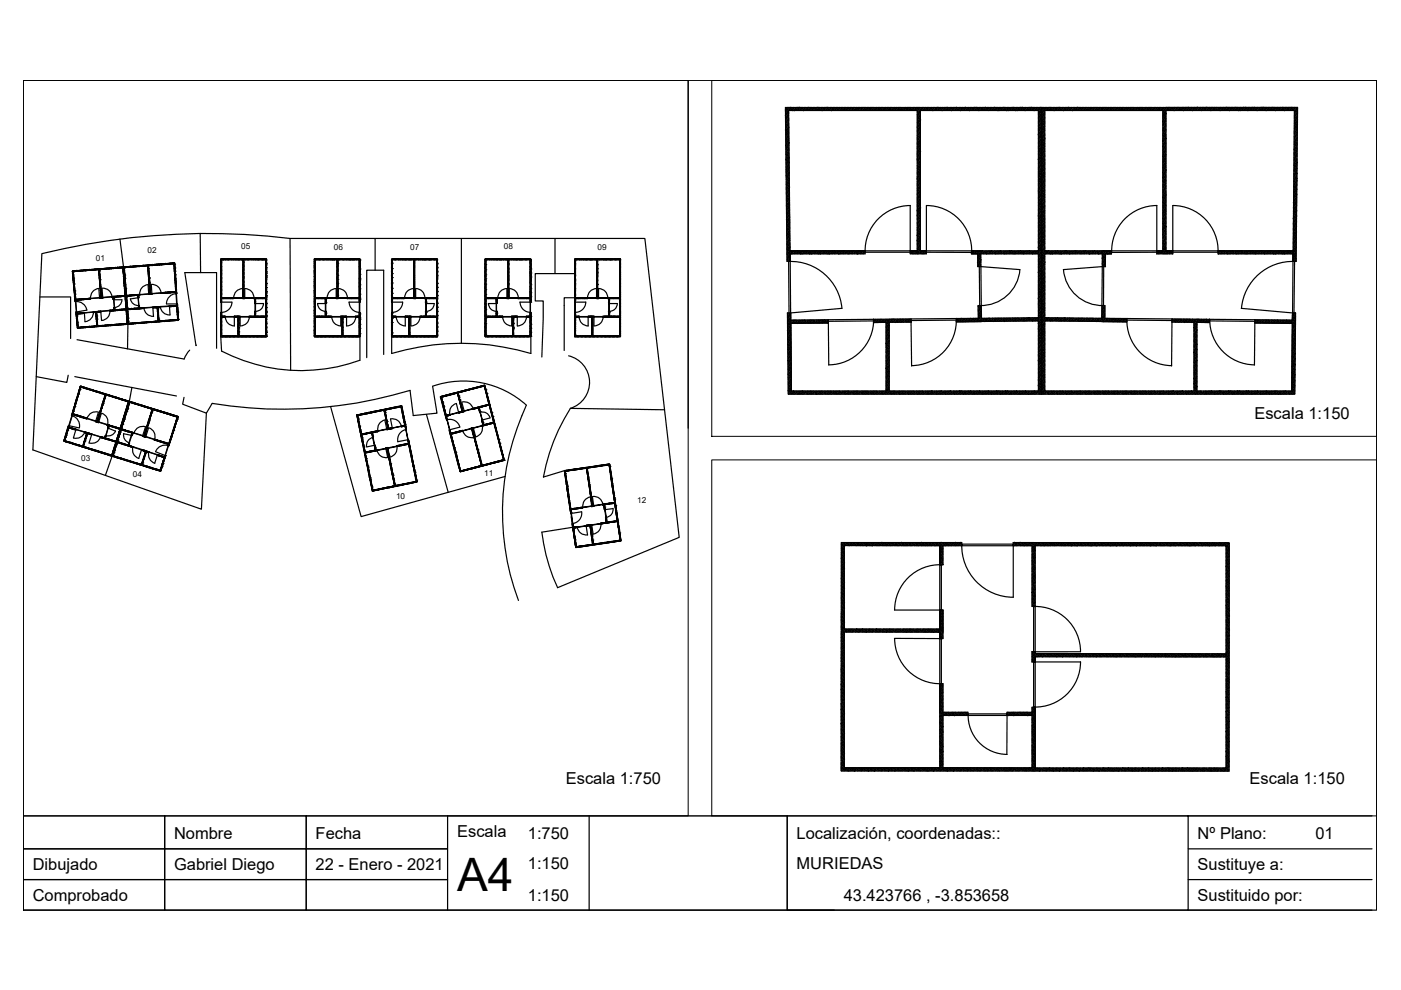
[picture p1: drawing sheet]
<svg xmlns="http://www.w3.org/2000/svg" width="297mm" height="210mm" viewBox="0 0 297 210" stroke-linecap="round" stroke-linejoin="round" font-family="sans-serif">
<defs><g id="words">
<text font-size="9.8" x="96.9" y="188.9">A4</text>
<g font-size="3.5">
<text x="266" y="88.9">Escala 1:150</text>
<text x="120" y="166.2">Escala 1:750</text>
<text x="265" y="166.2">Escala 1:150</text>
<text x="36.9" y="178">Nombre</text>
<text x="66.9" y="178">Fecha</text>
<text x="96.9" y="177.5">Escala</text>
<text x="111.9" y="177.8">1:750</text>
<text x="168.9" y="178">Localización, coordenadas::</text>
<text x="253.9" y="178">Nº Plano:</text>
<text x="278.9" y="178">01</text>
<text x="6.9" y="184.5">Dibujado</text>
<text x="36.9" y="184.5">Gabriel Diego</text>
<text x="66.9" y="184.5">22 - Enero - 2021</text>
<text x="111.9" y="184.2">1:150</text>
<text x="168.9" y="184.2">MURIEDAS</text>
<text x="253.9" y="184.5">Sustituye a:</text>
<text x="6.9" y="191">Comprobado</text>
<text x="111.9" y="191">1:150</text>
<text x="178.9" y="191">43.423766 , -3.853658</text>
<text x="253.9" y="191">Sustituido por:</text>
</g>
<g font-size="1.7">
<text x="31.3" y="53.7">02</text>
<text x="51.2" y="52.8">05</text>
<text x="70.8" y="53.1">06</text>
<text x="87" y="52.9">07</text>
<text x="106.8" y="52.7">08</text>
<text x="126.7" y="53.1">09</text>
<text x="20.3" y="55.3">01</text>
<text x="17.2" y="97.8">03</text>
<text x="28.2" y="101.2">04</text>
<text x="102.7" y="100.9">11</text>
<text x="84" y="105.7">10</text>
<text x="135.1" y="106.6">12</text>
</g>
</g></defs>
<!-- layer: 0 -->
<g fill="none" stroke="#000" stroke-width=".25">
<path d="M4.9 17h287v176h-287zM145.9 17v73.8M166.6 22.8h-.1M166.6 25.3h.1M166.6 26.4h.1M166.6 24.1v.1M166.7 23l-.2 .1M166.7 32.7v.1M166.7 31.6l-.1 .1M166.7 29.4l-.1 .1M166.7 30.5l-.1 .1M166.7 28.3l-.1 .1"/>
<path d="M166.7 36.8v.1M166.7 26l-.1 .1M166.7 27.1l-.1 .1M166.7 38h.1M166.7 39.1h.1M166.8 34.6l-.1 .1M166.8 23.8l-.2 .1M166.8 24.9l-.2 .1M166.8 33.5l-.1 .1M166.8 35.7l-.1 .1M166.8 30.1l-.2 .2M166.8 31.2l-.2 .2"/>
<path d="M166.8 32.4l-.1 .1M166.9 27.8l-.3 .3M166.9 26.7l-.3 .3M166.9 29l-.3 .2M166.9 38.7l-.2 .1M166.9 39.8l-.2 .2M166.9 23.3l-.4 .4M166.9 24.5l-.3 .3M166.9 25.6l-.3 .3M166.9 35.3l-.2 .2M166.9 36.5l-.2 .1M166.9 37.6l-.2 .1"/>
<path d="M166.9 22.8l-.1 .1M166.9 30.8l-.3 .3M166.9 31.9l-.3 .3M166.9 33.1l-.2 .2M166.9 34.2l-.2 .2M167 27.4l-.4 .4M167 28.6l-.4 .3M167 29.7l-.4 .3M167 39.4l-.3 .3M167 24.1l-.3 .3M167 25.2l-.3 .3M167 26.3l-.4 .4"/>
<path d="M167 36l-.3 .4M167 37.2l-.3 .3M167 38.3l-.3 .3M167.1 32.7l-.4 .3M167.1 23l-.4 .3M167.1 33.8l-.4 .3M167.1 34.9l-.4 .4M167.1 28.2l-.4 .3M167.1 29.3l-.4 .3M167.1 30.4l-.4 .3M167.1 31.6l-.4 .3M167.2 24.8l-.4 .3"/>
<path d="M167.2 25.9l-.4 .4M167.2 27.1l-.5 .3M167.2 36.8l-.4 .3M167.2 37.9l-.4 .3M167.2 39l-.5 .4M167.2 23.4h27.3v29.8h-27zM167.2 24.2l-.1 .1M167.2 22.8h.1M167.2 23.7l-.4 .3M167.2 24.5l-.3 .2M167.2 33.4l-.4 .4M167.2 34.5l-.4 .4"/>
<path d="M167.2 35.7l-.4 .3M167.2 26.1v.1M167.2 25v.1M167.2 27.2v.1M167.2 28.3v.1M167.2 25.3l-.2 .2M167.2 25.6l-.3 .3M167.2 26.4l-.2 .2M167.2 26.7l-.3 .3M167.2 27.5l-.2 .2M167.2 27.8l-.3 .3M167.2 28.6l-.2 .2"/>
<path d="M167.2 28.9l-.3 .3M167.2 30l-.3 .4M167.2 31.1l-.4 .4M167.2 32.3l-.4 .3M167.3 29.4l-.1 .2M167.3 31.4h-.1M167.3 31.9l-.3 .3M167.3 32.5h-.1M167.3 32.8l-.2 .1M167.3 29.7l-.3 .2M167.3 30.5l-.2 .2M167.3 30.8l-.3 .3"/>
<path d="M167.3 31.7l-.2 .1M167.3 33l-.4 .3M167.3 37.5l-.4 .3M167.3 38.6l-.4 .4M167.3 39.8l-.4 .3M167.3 33.6l-.1 .1M167.3 36.9l-.1 .1M167.3 35.8l-.1 .1M167.3 23.3l-.4 .3M167.3 33.9l-.2 .2M167.3 34.1l-.4 .4M167.3 34.7l-.1 .1"/>
<path d="M167.3 35l-.2 .2M167.3 35.2l-.4 .4M167.3 36.1l-.2 .2M167.3 36.4l-.4 .3M167.3 37.2l-.3 .2M167.3 37.7v.1M167.4 38l-.2 .2M167.4 38.3l-.4 .3M167.4 38.8l-.1 .1M167.4 39.1l-.2 .2M167.4 39.4l-.4 .3M167.4 39.9l-.1 .1"/>
<path d="M167.5 22.9l-.4 .3M167.8 23.2l-.3 .2M167.9 22.8l-.4 .3M168.2 23.1l-.4 .3M168.2 22.8l-.3 .2M168.6 22.8l-.3 .2M168.6 23l-.4 .4M168.9 23.3l-.1 .1M168.9 22.8l-.1 .1M169 23l-.4 .3M169.3 23.3l-.2 .1M169.4 22.9l-.4 .3"/>
<path d="M169.7 23.2l-.3 .2M169.9 22.8l-.5 .3M170.1 23.1l-.4 .3M170.2 22.8l-.3 .2M170.5 22.8l-.2 .2M170.5 23l-.4 .4M170.8 23.3l-.1 .1M170.8 22.8l-.1 .1M171 23l-.5 .3M171.2 22.8h-.1M171.2 23.3l-.1 .1M171.4 22.9l-.4 .3"/>
<path d="M171.6 23.2l-.2 .2M171.8 22.8l-.4 .3M172.1 23.1l-.4 .3M172.2 22.8l-.4 .2M172.3 23.4h.1M172.5 22.8l-.3 .2M172.5 23l-.4 .4M172.7 23.3v.1M172.8 22.8l-.1 .1M172.8 23.3h.1M172.9 23l-.4 .3M173.1 22.8h.1"/>
<path d="M173.2 23.3l-.2 .1M173.3 22.9l-.4 .3M173.6 23.2l-.3 .2M173.8 22.8l-.5 .3M174 23.1l-.4 .3M174.1 22.8l-.3 .2M174.4 22.8l-.2 .2M174.4 23l-.3 .4M174.7 22.8l-.1 .1M174.7 23.3l-.1 .1M174.9 23l-.5 .3M175.1 22.8h-.1"/>
<path d="M175.1 23.3l-.2 .1M175.3 22.9l-.4 .3M175.5 23.2l-.2 .2M175.7 22.8l-.4 .3M176 23.1l-.4 .3M176.1 22.8l-.4 .2M176.4 22.8l-.3 .2M176.4 23l-.4 .4M176.7 22.8l-.1 .1M176.7 23.4h-.1M176.8 23l-.4 .3M177 22.8h.1"/>
<path d="M177.1 23.3l-.2 .1M177.2 22.9l-.4 .3M177.5 23.2l-.3 .2M177.7 22.8l-.5 .3M177.9 23.1l-.3 .3M178 22.8l-.3 .2M178.3 22.8l-.2 .2M178.3 23l-.3 .4M178.6 23.4h-.1M178.7 22.8l-.2 .1M178.8 23l-.4 .3M179 22.8h-.1"/>
<path d="M179.1 23.3l-.3 .1M179.2 22.9l-.4 .3M179.5 23.2l-.3 .2M179.6 22.8l-.4 .3M179.9 23.1l-.4 .3M179.9 22.8l-.3 .3M180.3 22.8l-.3 .2M180.3 23l-.4 .4M180.6 23.4h-.1M180.6 22.8l-.1 .1M180.7 23l-.4 .3M181 22.8h-.1"/>
<path d="M181 23.3l-.2 .1M181.1 22.9l-.4 .3M181.4 23.2l-.3 .2M181.6 22.8l-.4 .4M181.8 23.1l-.3 .3M181.9 22.8l-.3 .3M182.2 22.8l-.2 .2M182.2 23l-.4 .4M182.5 23.4h-.1M182.6 22.8l-.2 .1M182.7 23l-.4 .3M182.9 22.8h-.1"/>
<path d="M183 23.3l-.2 .1M183.1 22.9l-.4 .3M183.4 23.2l-.3 .2M183.5 22.8l-.4 .4M183.8 23.1l-.4 .3M183.9 22.8l-.4 .3M184.2 22.8l-.3 .2M184.2 23l-.4 .4M184.5 23.4h-.1M184.5 22.8l-.2 .1M184.6 23l-.4 .3M184.9 22.8h-.1"/>
<path d="M184.9 23.3l-.2 .1M185 22.9l-.4 .4M185.3 23.2l-.2 .2M185.4 22.8l-.3 .4M185.7 23.1l-.3 .3M185.8 22.8l-.3 .3M186.2 22.8l-.3 .2M186.2 23l-.5 .4M186.4 23.4h-.1M186.5 22.8l-.2 .1M186.6 23l-.4 .3M186.8 22.8h-.1"/>
<path d="M186.8 23.3l-.1 .1M187 22.9l-.4 .4M187.3 23.2l-.3 .2M187.4 22.8l-.4 .4M187.7 23.1l-.4 .3M187.8 22.8l-.4 .3M188.1 22.8l-.2 .2M188.1 23l-.4 .4M188.4 23.4h-.1M188.5 22.8l-.3 .1M188.5 23l-.4 .3M188.8 22.8h-.1"/>
<path d="M188.8 23.3l-.2 .1M188.9 22.9l-.4 .4M189.2 23.2l-.2 .2M189.3 22.8l-.3 .4M189.6 23.1l-.3 .3M189.7 22.8l-.3 .3M190.1 22.8l-.3 .2M190.1 23l-.5 .4M190.3 23.4h.1M190.4 22.8l-.2 .1M190.5 23l-.4 .3M190.7 22.8h-.1"/>
<path d="M190.7 23.3l-.1 .1M190.9 22.9l-.4 .4M191.2 23.2l-.3 .2M191.3 22.8l-.4 .4M191.6 23.1l-.4 .3M191.7 22.8l-.4 .3M192 22.8l-.2 .2M192 23l-.4 .4M192.3 23.4h-.1M192.3 22.8l-.1 .1M192.4 23l-.4 .3M192.7 22.8h-.1"/>
<path d="M192.7 23.3l-.1 .1M192.9 22.9l-.5 .4M193.1 23.2l-.2 .2M193.3 22.8l-.4 .4M193.5 23.1l-.3 .3M193.7 22.8l-.4 .3M194 22.8l-.3 .2M194 23.1l-.5 .3M194.2 23.4h.1M194.3 22.8l-.2 .1M194.4 23l-.4 .3M194.5 26h.1"/>
<path d="M194.5 34.6h.1M194.5 35.7h.1M194.5 36.8h.1M194.5 23.7v.1M194.5 24.8v.1M194.5 25.9h.1M194.5 30.1v.1M194.5 31.2v.1M194.5 32.3v.1M194.5 33.4v.1M194.6 28.9l-.1 .2M194.6 26.7l-.1 .1"/>
<path d="M194.6 27.8l-.1 .1M194.6 38.7l-.1 .1M194.6 39.8l-.1 .1M194.6 22.8h-.1M194.6 25.5l-.1 .2M194.6 35.3l-.1 .1M194.6 37.5l-.1 .2M194.6 23.3l-.1 .2M194.6 24.4l-.1 .2M194.6 36.4l-.1 .1M194.7 31.9l-.2 .2M194.7 33l-.2 .2"/>
<path d="M194.7 34.2l-.2 .1M194.7 39.4l-.2 .2M194.7 28.5l-.2 .3M194.7 29.6l-.2 .3M194.7 30.8l-.2 .2M194.8 24l-.3 .3M194.8 25.2l-.3 .2M194.8 26.3l-.3 .2M194.8 27.4l-.3 .3M194.8 36l-.3 .3M194.8 37.1l-.3 .3M194.8 38.2l-.3 .3"/>
<path d="M194.8 22.9l-.4 .4M194.8 32.7l-.3 .2M194.8 33.8l-.3 .3M194.8 34.9l-.3 .3M194.8 29.3l-.3 .3M194.8 30.4l-.3 .3M194.8 31.5l-.3 .3M194.9 25.9l-.4 .3M194.9 27l-.4 .4M194.9 28.1l-.4 .4M194.9 37.9l-.4 .3M194.9 39l-.4 .3"/>
<path d="M194.9 23.6l-.4 .4M194.9 24.7l-.4 .4M194.9 33.4l-.4 .3M194.9 34.5l-.4 .3M194.9 35.6l-.4 .4M194.9 36.7l-.4 .4M195 31.1l-.4 .4M195 30l-.4 .3M195 32.2l-.5 .4M195 26.6l-.4 .3M195 27.7l-.4 .4M195 28.8l-.4 .4"/>
<path d="M195 38.6l-.4 .3M195 39.7l-.4 .4M195.1 23.2l-.4 .4M195.1 24.4l-.5 .3M195.1 25.5l-.5 .3M195.1 35.2l-.4 .3M195.1 36.3l-.5 .4M195.1 37.4l-.5 .4M195.1 30.7l-.4 .3M195.1 31.8l-.4 .4M195.1 32.9l-.4 .4M195.1 33.2h.1"/>
<path d="M195.1 34.1l-.4 .3M195.1 23.4h25.1v29.8h-14.2v.6h1.3v2.7M195.1 26.8v.1M195.1 38.8h.1M195.1 25.7v.1M195.1 29l-.1 .1M195.1 34.3h.1M195.1 35.4v.1M195.1 37.6v.1M195.1 23.5h.1M195.1 23.7l-.2 .2M195.1 24l-.3 .3"/>
<path d="M195.1 24.6h.1M195.1 24.9l-.2 .1M195.1 25.1l-.3 .3M195.1 26l-.2 .1M195.1 26.3l-.3 .3M195.1 27.1l-.2 .2M195.1 27.4l-.3 .3M195.1 27.9l-.1 .1M195.1 28.2l-.2 .2M195.1 28.5l-.3 .3M195.1 29.3l-.2 .2M195.1 29.6l-.4 .3"/>
<path d="M195.1 30.2h-.1M195.1 30.4l-.3 .3M195.1 23.4v29.8h12.8l-.1 .1M195.1 31.3l-.1 .1M195.1 31.6l-.3 .2M195.1 32.4l-.1 .1M195.1 32.7l-.3 .2M195.1 33.5l-.1 .1M195.1 33.8l-.3 .2M195.1 34.6l-.1 .1M195.1 34.9l-.3 .3M195.1 35.7l-.2 .2"/>
<path d="M195.1 36l-.3 .3M195.1 36.5v.1M195.1 37.9l-.2 .2M195.1 36.8l-.2 .2M195.1 37.1l-.3 .3M195.1 38.2l-.3 .3M195.1 39l-.2 .3M195.1 39.3l-.3 .3M195.1 39.9l-.1 .1M195.2 22.8l-.4 .4M195.5 23.1l-.4 .3M195.6 22.8l-.4 .3"/>
<path d="M195.9 22.8l-.2 .2M195.9 23.1l-.4 .3M196.2 23.4h-.1M196.2 22.8l-.1 .1M196.3 23l-.4 .3M196.6 22.8h-.1M196.6 23.3l-.1 .1M196.8 22.9l-.5 .4M197 23.2l-.2 .2M197.2 22.8l-.4 .4M197.4 23.2l-.3 .2M197.6 22.8l-.4 .3"/>
<path d="M197.9 23.1l-.4 .3M197.9 22.8l-.3 .2M198.1 23.4h.1M198.2 22.8l-.2 .1M198.3 23l-.4 .3M198.5 22.8l-.1 .1M198.6 23.3l-.2 .1M198.7 22.9l-.4 .4M199 23.3l-.3 .1M199.1 22.8l-.4 .4M199.4 23.2l-.4 .2M199.5 22.8l-.4 .3"/>
<path d="M199.8 23.1l-.4 .3M199.8 22.8l-.3 .2M200.1 23.4h-.1M200.2 22.8l-.2 .2M200.2 23l-.4 .3M200.5 22.8l-.1 .1M200.5 23.3l-.2 .1M200.6 22.9l-.3 .4M200.9 23.3l-.2 .1M201.1 22.8l-.5 .4M201.3 23.2l-.3 .2M201.5 22.8l-.4 .3"/>
<path d="M201.7 23.1l-.3 .3M201.8 22.8l-.3 .2M202 23.4h.1M202.1 22.8l-.2 .2M202.2 23l-.4 .3M202.4 22.8l-.1 .1M202.5 23.3l-.2 .1M202.6 22.9l-.4 .4M202.9 23.3l-.3 .1M203 22.8l-.4 .4M203.3 23.2l-.3 .2M203.4 22.8l-.4 .3"/>
<path d="M203.7 23.1l-.4 .3M203.7 22.8l-.3 .2M203.9 23.4h.1M204.1 22.8l-.2 .2M204.1 23l-.4 .3M204.4 23.3l-.1 .1M204.4 22.8l-.1 .1M204.5 22.9l-.3 .4M204.8 23.3l-.2 .1M205 22.8l-.4 .4M205.3 23.2l-.4 .2M205.4 22.8l-.4 .3"/>
<path d="M205.6 23.1l-.3 .3M205.7 22.8l-.3 .2M205.9 23.4h.1M206 22.8l-.2 .2M206.1 23l-.4 .3M206.4 22.8l-.2 .1M206.4 23.3l-.2 .1M206.5 22.9l-.4 .4M206.8 23.3l-.3 .1M206.9 22.8l-.4 .4M207.2 23.2l-.3 .2M207.3 22.8l-.3 .3"/>
<path d="M207.6 23.1l-.4 .3M207.7 22.8l-.4 .2M207.8 23.4h.1M208 22.8l-.2 .2M208 23l-.4 .3M208.3 22.8l-.1 .1M208.3 23.3l-.1 .1M208.4 22.9l-.3 .4M208.6 22.8h.1M208.7 23.3l-.2 .1M208.9 22.8l-.4 .4M209.2 23.2l-.4 .2"/>
<path d="M209.3 22.8l-.4 .3M209.5 23.4h.1M209.6 23.1l-.4 .3M209.6 22.8l-.3 .2M209.8 23.4h.1M209.9 22.8l-.2 .2M210 23l-.4 .3M210.3 22.8l-.2 .1M210.3 23.3l-.2 .1M210.4 22.9l-.4 .4M210.6 22.8h.1M210.7 23.3l-.2 .1"/>
<path d="M210.8 22.8l-.4 .4M211.1 23.2l-.3 .2M211.2 22.8l-.4 .3M211.5 23.1l-.4 .3M211.6 22.8l-.3 .2M211.9 22.8l-.2 .2M211.9 23l-.4 .3M212.2 22.8l-.1 .1M212.2 23.3l-.1 .1M212.4 22.9l-.5 .4M212.5 22.8h.1M212.6 23.3l-.2 .1"/>
<path d="M212.8 22.9l-.4 .3M213 23.2l-.2 .2M213.2 22.8l-.4 .3M213.5 23.1l-.5 .3M213.5 22.8l-.3 .2M213.9 22.8l-.3 .2M213.9 23l-.4 .3M214.2 22.8l-.1 .1M214.2 23.3l-.2 .1M214.3 22.9l-.4 .4M214.4 22.8h.1M214.6 23.3l-.2 .1"/>
<path d="M214.7 22.9l-.4 .3M215 23.2l-.3 .2M215.1 22.8l-.4 .3M215.4 23.1l-.4 .3M215.5 22.8l-.3 .2M215.8 22.8l-.2 .2M215.8 23l-.4 .4M216.1 23.3l-.1 .1M216.1 22.8l-.1 .1M216.3 23l-.5 .3M216.5 23.3l-.2 .1M216.7 22.9l-.4 .3"/>
<path d="M216.9 23.2l-.3 .2M217.1 22.8l-.4 .3M217.4 23.1l-.4 .3M217.4 22.8l-.3 .2M217.6 23.4h.1M217.7 22.8l-.2 .2M217.8 23l-.4 .4M218 23.3v.1M218.1 22.8l-.1 .1M218.2 23l-.4 .3M218.5 23.3l-.2 .1M218.6 22.9l-.4 .3"/>
<path d="M218.9 23.2l-.3 .2M219.1 22.8l-.5 .3M219.3 23.1l-.4 .3M219.4 22.8l-.3 .2M219.6 23.4h.1M219.7 22.8l-.2 .2M219.7 23l-.4 .4M220 23.3l-.1 .1M220 22.8l-.1 .1M220.2 23l-.5 .3M220.2 31.6h.1M220.2 32.7h.1"/>
<path d="M220.2 29.3v.1M220.2 30.4v.1M220.2 25.9v.1M220.2 27.1h.1M220.2 28.2v.1M220.2 37.9v.1M220.2 39v.1M220.3 24.8l-.1 .1M220.3 23.7l-.1 .1M220.3 34.5l-.1 .1M220.3 35.7h-.1M220.3 36.8h-.1"/>
<path d="M220.3 22.8h.1M220.3 33.4l-.1 .1M220.3 31.1l-.1 .2M220.3 32.3l-.1 .1M220.4 26.6l-.2 .3M220.4 27.8l-.2 .2M220.4 28.9l-.2 .2M220.4 30l-.2 .2M220.4 38.6l-.2 .2M220.4 39.8l-.2 .1M220.4 23.3l-.2 .2M220.4 24.4l-.2 .2"/>
<path d="M220.4 25.5l-.2 .2M220.4 35.2l-.2 .3M220.4 36.4l-.2 .2M220.4 37.5l-.2 .2M220.5 31.8l-.3 .3M220.5 33l-.3 .2M220.5 34.1l-.3 .2M220.5 28.5l-.3 .3M220.5 29.6l-.3 .3M220.5 30.7l-.3 .3M220.5 24l-.3 .3M220.5 25.1l-.3 .4"/>
<path d="M220.5 26.3l-.3 .3M220.5 27.4l-.3 .3M220.5 36l-.3 .3M220.5 37.1l-.3 .3M220.5 38.2l-.3 .3M220.5 39.3l-.3 .3M220.6 22.9l-.4 .3M220.6 32.6l-.4 .3M220.6 33.7l-.4 .4M220.6 34.9l-.4 .3M220.6 29.2l-.4 .4M220.6 30.3l-.4 .4"/>
<path d="M220.6 31.5l-.4 .3M220.7 25.8l-.4 .4M220.7 27l-.5 .3M220.7 28.1l-.5 .3M220.7 37.8l-.4 .4M220.7 39l-.5 .3M220.7 23.6l-.4 .3M220.7 24.7l-.4 .4M220.7 33.3l-.4 .4M220.7 34.4l-.4 .4M220.7 35.6l-.4 .3M220.7 36.7l-.4 .4"/>
<path d="M220.8 29.9l-.4 .4M220.8 31l-.4 .4M220.8 32.2l-.5 .3M220.8 26.6l-.4 .3M220.8 27.7l-.4 .3M220.8 28h.1M220.8 28.8l-.4 .3M220.8 38.5l-.4 .4M220.8 39.7l-.4 .3M220.8 39.9h.1M220.8 23.2l-.3 .4M220.8 24.3l-.4 .4"/>
<path d="M220.8 25.5l-.4 .3M220.8 35.2l-.3 .3M220.8 36.3l-.4 .3M220.8 37.4l-.4 .4M220.8 22.8v60.8M220.9 31.8l-.4 .3M220.9 32.9l-.4 .3M220.9 34.1l-.4 .3M220.9 27.3l-.4 .3M220.9 28.4l-.4 .4M220.9 29.5l-.4 .4M220.9 30.7l-.4 .3"/>
<path d="M220.9 39.3l-.4 .3M221 23.9l-.4 .4M221 25l-.4 .4M221 26.2l-.5 .3M221 35.9l-.4 .4M221 37l-.4 .4M221 38.2l-.5 .3M221 22.8l-.4 .3M221 32.5l-.4 .4M221 33.6l-.4 .4M221 34.8l-.4 .3M221.1 30.3l-.5 .3"/>
<path d="M221.1 29.1l-.4 .4M221.1 31.4l-.5 .3M221.1 24.7l-.4 .3M221.1 25.8l-.4 .3M221.1 26.9l-.4 .3M221.1 28l-.4 .3M221.1 36.6l-.4 .4M221.1 37.7l-.4 .4M221.1 38.9l-.4 .3M221.1 40l-.4 .3M221.1 23.5l-.4 .3M221.1 33.2l-.3 .4"/>
<path d="M221.1 34.3l-.3 .4M221.1 35.5l-.4 .3M221.2 29.9l-.4 .3M221.2 31l-.4 .3M221.2 32.1l-.4 .3M221.2 26.5l-.4 .3M221.2 28.7l-.4 .4M221.2 27.6l-.4 .4M221.2 38.5l-.4 .3M221.2 39.6l-.4 .3M221.3 23.1l-.4 .4M221.3 36.2l-.5 .3"/>
<path d="M221.3 34l-.4 .3M221.3 24.2l-.5 .4M221.3 25.4l-.5 .3M221.3 35.1l-.4 .3M221.3 37.4l-.5 .3M221.3 32.8l-.4 .4M221.3 30.6l-.4 .3M221.3 31.7l-.4 .4M221.3 27.2l-.3 .3M221.3 39.2l-.3 .3M221.3 22.8l-.3 .2M221.3 28.3l-.3 .4"/>
<path d="M221.3 29.5l-.4 .3M221.4 23.8l-.4 .4M221.4 24.9l-.4 .4M221.4 26.1l-.4 .3M221.4 35.8l-.4 .4M221.4 36.9l-.4 .4M221.4 38.1l-.4 .3M221.4 31.3l-.3 .3M221.4 32.4l-.3 .4M221.4 33.5l-.4 .4M221.4 34.7l-.4 .3M221.5 29.1l-.4 .3"/>
<path d="M221.5 31.6h.1M221.5 27.9l-.4 .4M221.5 30.2l-.4 .3M221.5 30.5h.1M221.5 39.9l-.4 .3M221.5 24l-.1 .1M221.5 25.2h-.1M221.5 23.4h.1M221.5 30.7l-.2 .1M221.5 31.8l-.2 .2M221.5 26.5l-.2 .3M221.5 36.5l-.4 .4"/>
<path d="M221.5 35.2l-.2 .2M221.5 39.3l-.1 .2M221.5 23.5l-.4 .3M221.5 24.3l-.2 .2M221.5 24.6l-.4 .3M221.5 25.4l-.2 .2M221.5 25.7l-.4 .3M221.5 26.3h-.1M221.5 26.8l-.4 .3M221.5 27.4l-.1 .1M221.5 27.7l-.3 .2M221.5 28.5l-.2 .1"/>
<path d="M221.5 28.8l-.3 .2M221.5 29.6l-.2 .1M221.5 29.9l-.3 .2M221.5 31l-.3 .3M221.5 32.1l-.3 .3M221.5 32.7h.1M221.5 32.9l-.2 .2M221.5 33.2l-.3 .3M221.5 33.8h-.1M221.5 34.1l-.2 .1M221.5 34.3l-.4 .3M221.5 34.9h-.1"/>
<path d="M221.5 35.4l-.4 .3M221.5 36l-.1 .1M221.5 36.3l-.2 .2M221.5 37.1l-.1 .1M221.5 37.4l-.2 .2M221.5 37.7l-.4 .3M221.5 38.2l-.1 .1M221.5 38.5l-.2 .2M221.5 38.8l-.4 .3M221.5 39.6l-.3 .2M221.6 22.8l-.2 .2M221.7 23l-.4 .4"/>
<path d="M222 22.8l-.1 .1M222 23.3l-.1 .1M222.1 23l-.4 .3M222.3 22.8h.1M222.4 23.3l-.2 .1M222.5 22.9l-.4 .3M222.8 23.2l-.3 .2M223 22.8l-.5 .3M223.2 23.1l-.4 .3M223.3 22.8l-.3 .2M223.6 22.8l-.2 .2M223.6 23l-.3 .4"/>
<path d="M223.9 22.8l-.1 .1M223.9 23.3l-.1 .1M224.1 23l-.4 .3M224.3 22.8h-.1M224.4 23.3l-.3 .1M224.5 22.9l-.4 .3M224.7 23.2l-.2 .2M224.9 22.8l-.4 .3M225.2 23.1l-.4 .3M225.2 22.8l-.3 .2M225.6 22.8l-.3 .2M225.6 23l-.4 .4"/>
<path d="M225.9 22.8l-.2 .1M225.9 23.3l-.2 .1M226 23l-.4 .3M226.2 22.8h.1M226.3 23.3l-.2 .1M226.4 22.9l-.4 .3M226.7 23.2l-.3 .2M226.9 22.8l-.5 .3M227.1 23.1l-.4 .3M227.2 22.8l-.3 .2M227.5 22.8l-.2 .2M227.5 23l-.4 .4"/>
<path d="M227.6 23h.1M227.8 23.3l-.1 .1M227.9 22.8l-.2 .1M228 23l-.4 .3M228.2 22.8h-.1M228.2 23.3l-.2 .1M228.4 22.9l-.4 .3M228.7 23.2l-.3 .2M228.8 22.8l-.4 .3M229.1 23.1l-.4 .3M229.1 22.8l-.3 .2M229.5 23l-.4 .4"/>
<path d="M229.5 22.8l-.3 .2M229.8 23.4h-.1M229.8 22.8l-.2 .1M229.9 23l-.4 .3M230.1 22.8h.1M230.2 23.3l-.2 .1M230.3 22.9l-.4 .3M230.6 23.2l-.3 .2M230.7 22.8l-.3 .3M231 23.1l-.3 .3M231.1 22.8l-.3 .3M231.4 22.8l-.2 .2"/>
<path d="M231.5 23l-.5 .4M231.7 23.4h-.1M231.8 22.8l-.2 .1M231.8 23l-.3 .3M232.1 22.8h-.1M232.1 23.3l-.1 .1M232.3 22.9l-.4 .3M232.6 23.2l-.3 .2M232.7 22.8l-.4 .3M233 23.1l-.4 .3M233.1 22.8l-.4 .3M233.4 22.8l-.2 .2"/>
<path d="M233.4 23l-.4 .4M233.7 23.4h-.1M233.7 22.8l-.2 .1M233.8 23l-.4 .3M234 22.8h.1M234.1 23.3l-.2 .1M234.2 22.9l-.4 .3M234.5 23.2l-.3 .2M234.6 22.8l-.3 .4M234.9 23.1l-.3 .3M235 22.8l-.3 .3M235.4 23l-.5 .4"/>
<path d="M235.4 22.8l-.3 .2M235.6 23.4h-.1M235.7 22.8l-.2 .1M235.8 23l-.4 .3M236 22.8h-.1M236 23.3l-.1 .1M236.2 22.9l-.4 .3M236.5 23.2l-.3 .2M236.6 22.8l-.4 .4M236.9 23.1l-.4 .3M237 22.8l-.4 .3M237.3 22.8l-.2 .2"/>
<path d="M237.3 23l-.4 .4M237.6 23.4h-.1M237.6 22.8l-.1 .1M237.7 23l-.4 .3M237.9 22.8h.1M238 23.3l-.2 .1M238.2 22.9l-.5 .4M238.4 23.2l-.2 .2M238.5 22.8l-.3 .4M238.8 23.1l-.3 .3M238.9 22.8l-.3 .3M239.3 22.8l-.3 .2"/>
<path d="M239.3 23l-.5 .4M239.5 23.4h.1M239.6 22.8l-.2 .1M239.7 23l-.4 .3M239.9 22.8h-.1M239.9 23.3l-.1 .1M240.1 22.9l-.4 .4M240.4 23.2l-.3 .2M240.5 22.8l-.4 .4M240.8 23.1l-.4 .3M240.9 22.8l-.4 .3M241.2 22.8l-.3 .2"/>
<path d="M241.2 23l-.4 .4M241.5 23.4h-.1M241.5 22.8l-.1 .1M241.6 23l-.4 .3M241.8 22.8h.1M241.9 23.3l-.2 .1M242 22.9l-.4 .4M242.3 23.2l-.3 .2M242.5 22.8l-.5 .4M242.7 23.1l-.3 .3M242.9 22.8l-.4 .3M243.1 22.8l-.2 .2"/>
<path d="M243.1 23l-.3 .4M243.4 23.4h.1M243.5 22.8l-.2 .1M243.6 23l-.5 .3M243.8 22.8h-.1M243.8 23.3l-.1 .1M244 22.9l-.4 .4M244.2 23.2l-.2 .2M244.4 22.8l-.4 .4M244.7 23.1l-.4 .3M244.8 22.8l-.4 .3M245.1 22.8l-.3 .2"/>
<path d="M245.1 23l-.4 .4M245.4 23.4h-.1M245.4 22.8l-.1 .1M245.5 23l-.4 .3M245.8 22.8h-.1M245.8 23.3l-.2 .1M245.9 22.9l-.4 .4M246.2 23.2l-.3 .2M246.4 22.8l-.5 .4M246.6 26.5l-.1 .1M246.6 27.7h-.1M246.6 39.6l-.1 .1"/>
<path d="M246.6 28.8h-.1M246.6 38.5h-.1M246.6 23.1l-.3 .3M246.6 24.3l-.1 .1M246.6 25.4l-.1 .1M246.6 35.1l-.1 .1M246.6 36.3h-.1M246.6 37.4h-.1M246.7 31.8h-.2M246.7 32.9l-.2 .1M246.7 34l-.2 .1M246.7 27.2l-.2 .2"/>
<path d="M246.7 28.4l-.2 .1M246.7 29.5l-.2 .1M246.7 30.6l-.2 .1M246.7 39.2l-.2 .2M246.7 25l-.2 .2M246.7 37l-.2 .1M246.7 22.8l-.3 .3M246.7 23.9l-.2 .2M246.7 26.1l-.2 .2M246.7 35.8l-.2 .2M246.7 38.1l-.2 .2M246.8 34.7l-.3 .2"/>
<path d="M246.8 32.5l-.3 .2M246.8 33.6l-.3 .2M246.8 29.1l-.3 .3M246.8 30.2l-.3 .3M246.8 31.3l-.3 .3M246.9 26.9l-.4 .2M246.9 37.7l-.4 .3M246.9 25.7l-.4 .3M246.9 28l-.4 .3M246.9 36.6l-.4 .3M246.9 38.8l-.4 .3M246.9 39.9l-.4 .3"/>
<path d="M246.9 23.5l-.4 .3M246.9 24.6l-.4 .3M246.9 33.2l-.4 .3M246.9 34.3l-.4 .3M246.9 35.4l-.4 .3M247 29.8l-.4 .4M247 31l-.4 .3M247 32.1l-.5 .3M247 27.6l-.4 .3M247 26.4l-.4 .4M247 28.7l-.4 .4M247 38.4l-.4 .3"/>
<path d="M247 39.6l-.4 .3M247 23.1l-.3 .3M247 24.2l-.4 .3M247 25.3l-.4 .4M247 35l-.3 .4M247 36.2l-.4 .3M247 37.3l-.4 .3M247.1 30.5l-.4 .4M247.1 31.7l-.4 .3M247.1 22.8l-.3 .2M247.1 32.8l-.4 .3M247.1 33.9l-.4 .4"/>
<path d="M247.1 29.4l-.4 .4M247.1 27.1l-.4 .4M247.1 39.1l-.4 .4M247.1 28.3l-.4 .3M247.2 26l-.5 .4M247.2 35.8l-.4 .3M247.2 23.8l-.4 .3M247.2 24.9l-.4 .3M247.2 25.2h.1M247.2 36.9l-.5 .3M247.2 37.1h.1M247.2 38l-.5 .4"/>
<path d="M247.2 23.4h27.2l-.2 29.8h-27zM247.2 22.8h27.9l-.3 32.6h-.3l-.2 11M247.2 28.8l-.2 .2M247.2 25.7l-.3 .3M247.2 32.1l-.2 .2M247.2 29.6l-.1 .1M247.2 35.2l-.1 .1M247.2 32.9l-.1 .2M247.2 39.9l-.3 .3M247.2 39.4h.1M247.2 23.5l-.3 .2M247.2 24.3l-.2 .1"/>
<path d="M247.2 24.6l-.3 .3M247.2 25.5l-.2 .1M247.2 26.3h.1M247.2 26.6l-.2 .1M247.2 27.4h.1M247.2 26.9l-.3 .2M247.2 27.7l-.2 .1M247.2 28l-.3 .3M247.2 28.5h-.1M247.2 29.1l-.3 .3M247.2 34.1l-.1 .1M247.2 29.9l-.2 .2"/>
<path d="M247.2 30.2l-.4 .3M247.2 30.7l-.1 .1M247.2 31l-.2 .2M247.2 31.3l-.4 .3M247.2 31.8l-.1 .1M247.2 33.5l-.4 .4M247.2 32.4l-.4 .3M247.2 34.6l-.4 .4M247.2 33.2l-.2 .3M247.2 34.3l-.2 .3M247.2 35.5l-.3 .2M247.2 36.3l-.2 .1"/>
<path d="M247.2 36.6l-.3 .2M247.2 37.4l-.2 .2M247.2 37.7l-.3 .2M247.2 38.2v.1M247.2 38.5l-.2 .2M247.2 38.8l-.3 .3M247.2 39.6l-.2 .2M247.3 23.4h.1M247.4 22.8l-.2 .1M247.5 23l-.4 .3M247.7 22.8h-.1M247.8 23.3l-.2 .1"/>
<path d="M247.9 22.9l-.4 .4M248.2 23.2l-.3 .2M248.3 22.8l-.4 .4M248.6 23.2l-.4 .2M248.7 22.8l-.4 .3M249 23.1l-.4 .3M249 22.8l-.3 .2M249.3 23.4h-.1M249.3 22.8l-.1 .1M249.4 23l-.4 .3M249.7 22.8l-.1 .1M249.7 23.3l-.2 .1"/>
<path d="M249.8 22.9l-.3 .4M250.1 23.2l-.2 .2M250.3 22.8l-.4 .4M250.6 23.2l-.4 .2M250.6 22.8l-.3 .3M250.9 23.1l-.3 .3M251 22.8l-.3 .2M251.2 23.4h.1M251.3 22.8l-.2 .1M251.4 23l-.4 .3M251.6 22.8l-.1 .1M251.7 23.3l-.2 .1"/>
<path d="M251.8 22.9l-.4 .4M252.1 23.3l-.3 .1M252.2 22.8l-.4 .4M252.5 23.2l-.3 .2M252.6 22.8l-.4 .3M252.9 23.1l-.4 .3M252.9 22.8l-.3 .2M253.2 23.4h-.1M253.3 22.8l-.2 .2M253.3 23l-.4 .3M253.6 22.8l-.1 .1M253.6 23.3l-.2 .1"/>
<path d="M253.7 22.9l-.3 .4M254 23.3l-.2 .1M254.2 22.8l-.4 .4M254.5 23.2l-.4 .2M254.6 22.8l-.4 .3M254.9 23.1l-.4 .3M254.9 22.8l-.3 .2M255.1 23.4h.1M255.2 22.8l-.2 .2M255.3 23l-.4 .3M255.6 22.8l-.2 .1M255.6 23.3l-.2 .1"/>
<path d="M255.7 22.9l-.4 .4M256 23.3l-.3 .1M256.1 22.8l-.4 .4M256.4 23.2l-.3 .2M256.5 22.8l-.4 .3M256.8 23.1l-.4 .3M256.8 22.8l-.2 .2M257 23.4h.1M257.2 22.8l-.3 .2M257.2 23l-.4 .3M257.5 22.8l-.1 .1M257.5 23.3l-.1 .1"/>
<path d="M257.6 22.9l-.4 .4M257.8 22.8h.1M257.9 23.3l-.2 .1M258 22.8l-.3 .4M258.3 23.2l-.3 .2M258.5 22.8l-.4 .3M258.8 23.1l-.5 .3M258.8 22.8l-.3 .2M259 23.4h.1M259.1 22.8l-.2 .2M259.2 23l-.4 .3M259.4 22.8l-.1 .1"/>
<path d="M259.4 23.3l-.1 .1M259.6 22.9l-.4 .4M259.7 22.8h.1M259.9 23.3l-.2 .1M260 22.8l-.4 .4M260.3 23.2l-.3 .2M260.4 22.8l-.4 .3M260.7 23.1l-.4 .3M260.8 22.8l-.3 .2M260.9 23.4h.1M261.1 22.8l-.2 .2M261.1 23l-.4 .3"/>
<path d="M261.4 22.8l-.1 .1M261.4 23.3l-.1 .1M261.6 22.9l-.5 .4M261.7 22.8h.1M261.8 23.3l-.2 .1M262 22.8l-.4 .4M262.2 23.2l-.3 .2M262.4 22.8l-.4 .3M262.7 23.1l-.5 .3M262.7 22.8l-.3 .2M263 22.8l-.2 .2M263.1 23l-.4 .3"/>
<path d="M263.3 23.3l-.1 .1M263.3 22.8v.1M263.5 22.9l-.4 .4M263.8 23.3l-.2 .1M263.9 22.8l-.4 .4M264.2 23.2l-.3 .2M264.3 22.8l-.4 .3M264.6 23.1l-.4 .3M264.7 22.8l-.3 .2M264.9 23.4h.1M265 22.8l-.2 .2M265 23l-.4 .3"/>
<path d="M265.3 23.3l-.1 .1M265.3 22.8l-.1 .1M265.5 22.9l-.5 .4M265.7 23.3l-.2 .1M265.9 22.9l-.4 .3M266.1 23.2l-.3 .2M266.3 22.8l-.4 .3M266.6 23.1l-.4 .3M266.6 22.8l-.3 .2M266.8 23.4h.1M266.9 22.8l-.2 .2M267 23l-.4 .4"/>
<path d="M267.2 23.3v.1M267.3 22.8l-.1 .1M267.4 23l-.4 .3M267.7 23.3l-.3 .1M267.8 22.9l-.4 .3M268.1 23.2l-.3 .2M268.3 22.8l-.5 .3M268.5 23.1l-.4 .3M268.5 22.8l-.2 .2M268.8 23.4h.1M268.9 22.8l-.2 .2M268.9 23l-.4 .4"/>
<path d="M269.2 23.3l-.1 .1M269.2 22.8l-.1 .1M269.4 23l-.5 .3M269.5 22.8h.1M269.6 23.3l-.2 .1M269.8 22.9l-.4 .3M270 23.2l-.3 .2M270.2 22.8l-.4 .3M270.5 23.1l-.4 .3M270.5 22.8l-.3 .2M270.7 23.4h.1M270.8 22.8l-.2 .2"/>
<path d="M270.9 23l-.4 .4M271.2 23.3l-.2 .1M271.2 22.8l-.2 .1M271.3 23l-.4 .3M271.5 22.8h.1M271.6 23.3l-.2 .1M271.7 22.9l-.4 .3M271.8 22.8h.1M272 23.2l-.3 .2M272.1 22.8l-.4 .3M272.4 23.1l-.4 .3M272.5 22.8l-.4 .2"/>
<path d="M272.7 23.4h.1M272.8 22.8l-.2 .2M272.8 23l-.4 .4M273.1 22.8l-.1 .1M273.1 23.3l-.1 .1M273.2 23l-.3 .3M273.4 22.8h.1M273.5 23.3l-.2 .1M273.7 22.9l-.4 .3M274 23.2l-.3 .2M274.1 22.8l-.4 .3M274.3 37.4h.1"/>
<path d="M274.3 38.5h.1M274.3 23.1l-.3 .3M274.3 35.1h.1M274.3 36.2v.1M274.4 29.5h.1M274.4 32.8l-.1 .1M274.4 34h-.1M274.4 22.8l-.3 .2M274.4 28.3v.1M274.4 30.6h.1M274.5 27.2h-.1M274.5 24.9l-.1 .1"/>
<path d="M274.5 26.1h-.1M274.5 36.9l-.2 .2M274.5 38.1l-.2 .1M274.5 39.2l-.2 .1M274.5 23.8l-.1 .1M274.5 32.4l-.2 .2M274.5 33.5l-.2 .2M274.5 34.7l-.2 .1M274.5 35.8l-.2 .2M274.6 29.1l-.2 .1M274.6 30.2l-.2 .1M274.6 31.3l-.2 .2"/>
<path d="M274.6 25.7l-.2 .1M274.6 27.9l-.2 .2M274.6 26.8l-.2 .2M274.6 37.6l-.3 .3M274.6 38.8l-.3 .2M274.6 39.9l-.3 .2M274.6 24.6l-.2 .1M274.6 23.4l-.2 .2M274.6 34.3l-.3 .3M274.6 35.4l-.3 .3M274.6 36.5l-.3 .3M274.7 30.9l-.3 .3"/>
<path d="M274.7 29.8l-.3 .3M274.7 32l-.4 .3M274.7 33.2l-.4 .2M274.7 28.7l-.3 .2M274.7 26.4l-.3 .3M274.7 27.5l-.3 .3M274.7 38.4l-.4 .3M274.7 39.5l-.4 .3M274.8 25.3l-.4 .2M274.8 22.8l-.3 .2M274.8 23l-.4 .4M274.8 24.1l-.4 .3"/>
<path d="M274.8 37.3l-.5 .3M274.8 35l-.4 .4M274.8 36.1l-.4 .4M274.8 38.3h.1M274.8 31.6l-.4 .4M274.8 32.7l-.4 .4M274.8 33.9l-.4 .3M274.9 29.4l-.5 .3M274.9 28.3l-.4 .3M274.9 30.5l-.5 .3M274.9 39.1l-.4 .4M274.9 27.1l-.4 .4"/>
<path d="M274.9 23.8l-.4 .3M274.9 24.9l-.4 .3M274.9 26l-.4 .3M274.9 38l-.4 .3M274.9 35.7l-.4 .4M274.9 36.8l-.4 .4M274.9 34.6l-.4 .3M274.9 32.4l-.3 .3M274.9 33.5l-.3 .3M274.9 39.6l-.2 .2M274.9 39.9l-.3 .3M275 30.1l-.4 .4"/>
<path d="M275 36.2l-.2 .2M275 37.4l-.2 .1M275 38.7l-.4 .3M275 29l-.4 .3M275 31.2l-.4 .4M275 35.4l-.4 .3M275 36h-.1M275 36.5l-.4 .3M275 37.1h-.1M275 37.6l-.4 .3M275 38.2h-.1M275 38.5l-.2 .2"/>
<path d="M275 39.3l-.1 .1M275 35.1l-.2 .2M275 26.7l-.4 .4M275 25.6l-.4 .4M275 27.9l-.4 .3M275 34l-.2 .1M275 30.9l-.3 .3M275 31.4v.1M275 31.7l-.1 .2M275 32l-.3 .3M275 32.6h.1M275 32.9l-.2 .1"/>
<path d="M275 33.1l-.3 .3M275 33.7l-.1 .1M275 34.3l-.3 .3M275 34.8l-.1 .1M275.1 22.8l-.2 .1M275.1 28.4l-.2 .1M275.1 27.2l-.2 .2M275.1 23.3l-.5 .4M275.1 24.5l-.5 .3M275.1 26.9l-.1 .1M275.1 27.5l-.3 .3M275.1 28.1h-.1"/>
<path d="M275.1 28.6l-.4 .3M275.1 29.2h-.1M275.1 29.5l-.2 .1M275.1 29.8l-.4 .2M275.1 30.3l-.1 .1M275.1 30.6l-.2 .1M275.1 22.8h-108.6l.4 32.6h.6l.1 11M275.1 23.8l-.2 .2M275.1 26.1l-.2 .2M275.1 23l-.3 .3M275.1 23.6h.1M275.1 24.1l-.3 .3"/>
<path d="M275.1 24.7h.1M275.1 25l-.2 .2M275.1 25.3l-.3 .2M275.1 25.8v.1M275.1 26.4l-.3 .3M15.4 57.5h.1M15.4 57.7h.1M15.4 58.2h.1M15.4 58.4h.1M15.4 58.6h.1M15.4 57.6h.1M15.4 57.8h.1"/>
<path d="M15.4 57.9h.1M15.4 58.1h.1M15.4 58.5l.2-.1-.1 .1M15.5 57.5h.1M15.5 58.1h-.1M15.5 57.6l-.1 .1M15.5 57.9l-.1 .1M15.5 58.2l-.1 .1M15.5 57.5l-.1 .2M15.5 59.6l.1-.1v.1M15.5 57.7v.1M15.5 57.8h.1"/>
<path d="M15.5 57.8l-.1 .1M15.5 58.6v.1M15.5 58.7h.1M15.5 58.9h.1M15.5 59.1l.1-.1-.1 .1M15.6 58.1l-.2 .1M15.6 59.7h.1M15.6 58.6h.1M15.6 59.8h.1M15.6 57.5h-.1M15.6 58.3l-.1 .1M15.6 58.5l-.1 .1"/>
<path d="M15.6 58.7l-.1 .1M15.6 59.2h-.1M15.6 59.4h-.1M15.6 59.7h.1h-.1M15.6 58.8l-.1 .1M15.6 58.8l-.1 .2M15.6 58.9h.1M15.6 59.2v.1M15.6 57.4v.2l.1-.1M15.6 58.7h-.1M15.6 59.6h.1M15.6 59.1l-.1 .2"/>
<path d="M15.6 59.3v.2M15.6 59.4h.1M15.6 59.9v.1M15.7 57.4l-.1 .1M15.7 59.8l-.1 .2M15.7 57.5h.1M15.9 57.5h-.1M15.9 57.4v.1M16.1 57.4l-.2 .1M16.1 57.5h-.1M16.1 57.5h.1M16.2 57.4h-.1"/>
<path d="M16.2 57.5h-.1M16.2 57.4v.1M16.2 57.5h.1M16.3 57.4l-.1 .1M16.4 57.5h-.1M16.5 57.5h.1M16.5 57.4h.1M16.6 57.4h.1M16.6 57.4l-.3 .1M16.7 57.4h.1M16.7 57.4l-.1 .1M16.8 57.3l-.1 .2"/>
<path d="M16.8 57.4v.1M16.9 57.5v-.2l-.2 .2M16.9 57.5h.1M17 57.5h.1M17 57.3v.1M17 57.3h.1M17.1 57.3l-.1 .2 .2-.1M17.1 57.4l.2-.1-.1 .2M17.3 57.4h.1M17.4 57.4h.1M17.4 57.3l-.1 .1M17.4 57.3v.1"/>
<path d="M17.6 57.3l-.1 .1M17.6 57.4h-.1M17.6 57.3h.1M17.6 57.3v.1M17.7 57.3l-.1 .1M17.8 57.2v.1M17.8 57.4h.1M17.9 57.2l-.2 .2M17.9 57.3v.1M18 57.2l-.2 .2M18 57.2v.1M18.1 57.2v.1"/>
<path d="M18.1 57.3l-.2 .1M18.2 57.3h-.1M18.2 57.3v.1M18.3 57.2l-.1 .1M18.4 57.2l-.1 .1M18.4 57.3v.1M18.4 57.2l-.1 .2M18.5 57.2l-.1 .1M18.5 57.3h.1M18.6 57.2l-.1 .1M18.7 57.2l-.1 .1M18.7 57.3h.1"/>
<path d="M18.8 57.2l-.1 .1M18.9 57.2h-.1M18.9 57.2l-.1 .1M19 57.2v.1M19 57.2h-.1M19 57.2h.1M19.1 57.2h-.1M19.1 57.2v.1M19.2 57.2l-.1 .1M19.2 57.2h-.1M19.2 57.2h.1M19.3 57.2l.1-.1v.2"/>
<path d="M19.3 57.2h.1M19.3 57.2l-.1 .1M19.3 57.2v.1M19.5 57.1v.1M19.5 57.2v.1M19.6 57.2h-.1M19.7 57.1l-.2 .1M19.7 57.1l-.1 .1M19.8 57.1l-.1 .1M19.8 57.1v.1M19.9 57.2h-.1M20 57.1l-.2 .1"/>
<path d="M20 57.2h-.1M20.1 57.1l-.1 .1M20.1 57.1h.1M20.2 57.2h.1M20.2 57.1l-.1 .1M20.3 57.1l-.1 .1M20.3 57.1h.1M20.3 57.1v.1M20.5 57l-.2 .2M20.6 57v.1M20.6 57.1l-.1 .1M20.7 57l-.1 .2"/>
<path d="M20.8 57.1v.1M20.9 57l-.2 .2M20.9 57h.1M20.9 57.2l-5.4 .4 .5 5.9M20.9 57.2l.5 5.9h-.3M21 57l-.1 .1M21 58.5h.1M21 57.2h-.1M21 57.4v.1M21.1 57.2l-.1 .1M21.1 57.3l-.2 .1M21.1 57.4h.1"/>
<path d="M21.1 57.2l5-.5 .4 6-2.8 .2M21.1 58.7h.1M21.1 57.1l-.2 .1M21.1 57l-.1 .1M21.1 57.5l-.1 .1M21.1 58.2h-.1M21.1 58.4h-.1M21.1 57.2l.4 6M21.1 57.9l-.1 .1M21.1 58.5v.1l.1-.1M21.1 57.4l-.1 .1M21.1 57.6l-.1 .2"/>
<path d="M21.1 57.7l-.1 .1M21.1 57.8l-.1 .1M21.1 57.9l-.1 .2M21.1 58l-.1 .1M21.1 58.1h-.1M21.1 58.1h.1M21.1 58.3l-.1 .1M21.1 58.2v.1M21.1 58.9h.1M21.1 59.1h.1M21.2 57h.1l-.1 .1M21.2 57l-.1 .1"/>
<path d="M21.2 57.1l-.1 .1M21.2 58.1h-.1M21.2 58.1l-.1 .1M21.2 58.3h-.1M21.2 58.3l-.1 .1M21.2 58.4l-.1 .1M21.2 58.5h.1M21.2 59.7v.1M21.2 58.8h-.1M21.2 58.9l-.1 .1M21.2 59h-.1M21.2 59.2l-.1 .1"/>
<path d="M21.2 59.5h-.1M21.2 58.8l-.1 .1M21.2 59.4h-.1M21.2 58.6h-.1M21.2 58.7h.1M21.2 58.8h.1M21.2 59h.1M21.2 59.1l-.1 .1M21.2 59v.1M21.2 60h.1M21.2 59.3h.1M21.2 59.5l-.1 .1"/>
<path d="M21.2 59.8h.1M21.2 59.1h.1M21.2 59.2h.1M21.2 59.4h.1M21.2 59.4l-.1 .1M21.2 59.6v.2M21.2 59.8v.1M21.3 57.1h.1M21.3 57l-.1 .1M21.3 59.9h-.1M21.3 57v.1M21.4 57.1h-.1"/>
<path d="M21.4 57v.1M21.4 57.1h.1M21.5 57h.1M21.6 57l-.2 .1M21.7 57.1h.1M21.7 57l-.2 .1M21.7 57l-.1 .1M21.8 57h.1M21.8 57h-.1M21.8 57v.1M21.9 57h-.1M21.9 57l-.1 .1"/>
<path d="M22 57h.1M22 57l-.1 .1M22 57v.1M22.1 57h-.1M22.1 56.9v.1M22.2 56.9l-.1 .2M22.3 56.9l-.1 .1M22.4 56.9l-.1 .1M22.4 57h.1M22.5 56.9l-.1 .1M22.5 56.9v.1M22.7 57h-.1"/>
<path d="M22.8 56.9l-.2 .1M22.8 57h.1M22.8 56.9h.1M23 56.9h.1M23 56.9l-.2 .1M23.1 56.9l-.2 .1M23.2 56.8l-.2 .2M23.2 56.8v.1M23.2 56.9l-.1 .1M23.2 57h.1M23.3 56.9v.1M23.3 56.8v.1"/>
<path d="M23.4 57l.2-.2-.1 .2M23.4 56.8v.1M23.5 56.8l-.1 .2M23.7 56.9h-.1M23.7 56.8h.1M23.8 56.8l-.1 .2M23.9 56.9l-.2 .1M23.9 56.8l-.1 .1M23.9 56.8h.1M23.9 56.9h.1M24 56.8l-.1 .1M24.1 56.9h.1"/>
<path d="M24.2 56.8l-.2 .1M24.2 56.9h-.1M24.2 56.8l-.1 .1M24.3 56.7l-.1 .1M24.3 56.7l-.1 .2 .3-.1M24.5 56.8l-.1 .1M24.6 56.7l-.1 .2M24.6 56.8v.1M24.7 56.7l-.1 .1M24.7 56.7v.1M24.7 56.8l-.1 .1M24.8 56.8h-.1"/>
<path d="M24.8 56.7h.1M24.9 56.7l-.1 .1M24.9 56.8l-.1 .1M25 56.7l-.1 .1M25 56.8h.1M25 56.7h.2l-.1 .1M25.1 56.7l-.1 .1M25.2 56.7h.1M25.3 56.7l-.1 .1M25.3 56.7h.1M25.3 56.8h.1M25.4 56.7l-.2 .1"/>
<path d="M25.4 50.7l.8 5.9 .9 12.1M25.5 56.7l-.2 .1M25.6 56.8h.1M25.6 56.7l-.2 .1M25.6 56.7h.1M25.7 56.7h.1M25.7 56.7l-.2 .1M25.7 56.7v.1M25.8 56.7h.1M25.8 56.7v.1M25.9 56.6v.1M26 56.6l-.1 .1"/>
<path d="M26 56.6l-.2 .2M26.1 57h.1M26.1 56.7h-.1M26.1 56.6v.1M26.1 57.5h.2M26.2 58.1h.1M26.2 58.5h.1M26.2 56.8l-.1 .1M26.2 57v.1M26.2 56.9l-.1 .1M26.2 57l-.1 .2M26.2 57.6l-.1 .1"/>
<path d="M26.2 57.8l-.1 .1M26.2 58.1h-.1M26.2 58.3v.1M26.2 57.2l.2-.1-.3 .3h.1M26.2 57.4h.1M26.2 58.8h.1M26.2 57.7h.1M26.2 56.6l-.1 .2M26.2 56.8l-.1 .2M26.2 56.7v.1M26.2 57.5h.1M26.2 58.7h.1"/>
<path d="M26.2 57.6v.1M26.2 57.7v.1M26.2 57.9v.1M26.2 58.2v.1M26.2 59.2h.1M26.3 56.6l-.2 .2M26.3 58.1h.1M26.3 57.3l-.1 .1M26.3 56.9l-.1 .1M26.3 57.8h-.1M26.3 57.8l-.1 .1M26.3 57.5h.1"/>
<path d="M26.3 57.7v.1M26.3 58.1h-.1M26.3 58.1l-.1 .1M26.3 58.6h-.1M26.3 58.6l-.1 .1M26.3 58.9h-.1M26.3 57.9l-.2 .2M26.3 58.2l-.1 .1M26.3 56.9h.1M26.3 58.2h.1M26.3 58.6h.1M26.3 58h-.1"/>
<path d="M26.3 57.1h.1M26.3 57l-.2 .3M26.3 58.4l-.1 .2M26.3 58.4h.1M26.3 59.1l-.1 .1M26.3 59.3v.1M26.3 56.8l-.1 .1M26.4 58.7l-.2 .2M26.4 58.9l-.2 .1M26.4 58.9h.1M26.4 57.8h.1M26.4 56.6l-.1 .1"/>
<path d="M26.4 56.9l-.2 .2M26.4 57.2l-.1 .1M26.4 57.3l-.2 .1M26.4 57.5l-.3 .1M26.4 57.8l-.1 .1M26.4 58.1l-.1 .1M26.4 58.2l-.2 .3M26.4 58.6l-.1 .1M26.4 58.9l-.2 .2M26.4 59.2h.1M26.4 59.8h-.1M26.4 58l-.1 .1"/>
<path d="M26.4 59.5l-.1 .2M26.4 59.9h.1M26.4 58.5h-.1M26.4 59.3l-.1 .2M26.4 57.5l-.1 .1M26.4 57.6l-.1 .1M26.4 57.6l-.1 .2M26.4 57.9l-.1 .1M26.4 58.1l-.2 .2M26.4 58.2v.1M26.4 58.4v.1M26.4 58.7h.1"/>
<path d="M26.4 58.8l-.1 .1M26.4 59l-.1 .2M26.4 56.6h.1M26.4 56.7h.1M26.4 59.4l-.1 .1M26.4 58.3h.1M26.4 58.6h.1M26.4 58v.1M26.4 56.6l-.1 .2M26.4 58.1h.1M26.4 58.3v.1M26.4 58.5v.1"/>
<path d="M26.4 59.1h.1M26.4 59.9v.1M26.4 58.4h.1M26.4 59.7h.1M26.5 58.8l-.1 .2M26.5 59h.1M26.5 59.2h.1M26.5 58.7h-.1M26.5 56.6l-.1 .1M26.5 58.6l-.1 .1M26.5 58.7l-.1 .2M26.5 59l-.1 .1"/>
<path d="M26.5 58.9l-.1 .1M26.5 59.3l-.1 .1M26.5 59.2l-.1 .1M26.5 59.5l-.2 .2M26.5 59.7l-.2 .3h.1M26.5 59.8l-.1 .1M26.5 59.5l-.1 .2M26.5 59.4l-.2 .2M26.5 59.1l-.2 .2M26.5 59.3h.1M26.5 59.6h.1M26.5 59.5h.1"/>
<path d="M26.5 59.4h-.1M26.6 59.7h-.3M26.6 59.7l-.1 .1M26.6 59.8l-.1 .2M26.6 60l-.2 .1M26.7 56.6l-.3 .1M26.7 56.7h-.1M26.7 56.7h.1M26.7 56.6v.1M26.8 56.6l-.1 .1M26.9 56.7h.1M26.9 56.6l-.1 .1"/>
<path d="M27 56.5l-.1 .2M27 56.6v.1M27.1 56.5l-.1 .1M27.1 56.5v.1M27.2 56.5l-.1 .2M27.2 56.5h.1M27.3 56.5l-.1 .2M27.4 56.5l-.2 .2M27.5 56.6l-.1 .1M27.5 56.5l-.2 .2M27.5 56.6h.1M27.6 56.6h.1"/>
<path d="M27.6 56.5h-.1M27.6 56.5l-.1 .1M27.7 56.5l-.1 .1M27.8 56.6h-.1M27.8 56.5l-.1 .1M27.9 56.5l-.1 .1M27.9 56.5h.1M28.1 56.4l-.2 .2M28.1 56.6l.1-.2-.1 .2M28.1 56.5v.1M28.3 56.4l-.1 .2M28.3 56.4v.1"/>
<path d="M28.4 56.5h-.1M28.5 56.4l-.1 .2M28.5 56.5v.1M28.6 56.4l-.1 .1M28.6 56.4v.2M28.7 56.4h-.1M28.7 56.4h.1M28.8 56.5h.1M28.9 56.4l-.3 .1M28.9 56.5h.1M28.9 56.4v.1M29 56.4l-.1 .1"/>
<path d="M29.2 56.4l-.2 .1-.1-.1M29.2 56.4h.1M29.2 56.4l-.1 .1M29.3 56.4l-.1 .1M29.3 56.4h-.1M29.4 56.4l-.1 .1M29.4 56.4h-.1M29.4 56.4v.1M29.5 56.4h-.1M29.5 56.4h.1M29.6 56.4h.1M29.6 56.4v.1"/>
<path d="M29.7 56.4h.1M29.8 56.3l-.1 .2 .1-.1M29.8 56.4l.1-.1-.1 .1M30 56.3h.1M30 56.4h-.1M30 56.4h.1M30 56.3v.1M30.1 56.3l-.1 .1M30.2 56.4h-.2M30.2 56.3l-.1 .1M30.3 56.4h-.1M30.3 56.3l-.1 .1"/>
<path d="M30.3 56.3h.1M30.3 56.4h.1M30.3 56.3v.1M30.4 56.3l-.1 .1M30.6 56.3l-.2 .1M30.6 56.3h.1M30.7 56.3h.1M30.7 56.4h.1M30.7 56.3l-.1 .1M30.8 56.2v.1M30.9 56.2l-.1 .2M31 56.2l-.2 .2"/>
<path d="M31 56.2l-.1 .2M31.1 56.4h.1M31.1 56.2v.1M31.1 56.2h.1M31.2 56.2l-.2 .2M31.3 56.3v.1M31.4 57h.1M31.4 57.3h.1M31.4 56.2l-.2 .2 .1-.2M31.4 56.3h.1M31.4 56.4h-.1M31.4 57.6h.1"/>
<path d="M31.4 57.8h.1M31.4 56.3l5.5-.4 .4 5.9M31.4 56.2l5.6-.4 .4 6M31.4 56.4l-.1 .1M31.4 57v.2M31.4 56.9v.1M31.4 56.3l.5 5.9M31.5 56.3h.1M31.5 56.9h.1M31.5 56.7l-.1 .1M31.5 57.9v.1M31.5 56.5v.1"/>
<path d="M31.5 56.2h-.1M31.5 56.6l-.1 .1M31.5 56.8l-.1 .1M31.5 58.6l.1-.1-.1 .2M31.5 58.6v.1M31.5 57.7l-.1 .1M31.5 57.1l-.1 .1M31.5 56.9h-.1M31.5 56.2l-.1 .1M31.5 57h.1M31.5 57.5h-.1M31.5 57l-.1 .1"/>
<path d="M31.5 57.2l-.1 .1M31.5 57.3l-.1 .2M31.5 57.4h.1M31.5 57.5h.1M31.5 57.5l-.1 .1M31.5 58.1v.1M31.5 58.3v.1M31.5 58.5h.1M31.5 57.8l-.1 .1M31.5 57.8h.1M31.5 59.1h.1M31.6 57.5l-.2 .2"/>
<path d="M31.6 57.6l-.1 .2M31.6 57.8l-.1 .1M31.6 58l-.1 .1M31.6 58.1h-.2M31.6 58.7l-.1 .2 .2-.1M31.6 57.9l-.1 .1M31.6 59.2h.1M31.6 58.2l-.1 .1M31.6 59.8h.1M31.6 58.7h.1M31.6 59.2h-.1M31.6 58.1l-.1 .2"/>
<path d="M31.6 58.3l-.1 .2M31.6 58.9h-.1M31.6 58.9h.1M31.7 56.2h-.1M31.7 58.9h.1M31.7 59.1h.1M31.7 59.6h.1M31.7 58.7l-.1 .1M31.7 58.9l-.2 .2M31.7 59.2l-.1 .1M31.7 59l-.1 .1M31.7 59.8l-.1 .1"/>
<path d="M31.7 59.6v.1M31.7 59.2l-.1 .2M31.7 59.3l-.1 .2M31.7 59.4v.1M31.7 59.5l-.1 .1M31.7 59.9v.1M31.7 59.7l-.1 .1M31.7 59.8l-.1 .2M31.7 59.8h.1M31.7 56.2h.1M31.8 56.1l-.2 .2M31.8 56.2l-.1 .1"/>
<path d="M31.9 56.1l-.1 .1M31.9 56.3h.1M31.9 56.1l-.1 .2M31.9 56.2v.1M32 56.1l.1 .1M32.1 56.1v.1M32.2 56.1l-.1 .2M32.3 56.2h-.1M32.3 56.1h.1M32.3 56.2v.1M32.4 56.1l-.1 .1M32.5 56.1l-.1 .1"/>
<path d="M32.5 56.2l-.1 .1M32.5 56.1v.1M32.6 56.1h-.1M32.7 56.1l-.2 .1M32.7 56.2h.1M32.8 56.1l-.2 .1M32.8 56.2h.1M32.9 56.1l-.1 .1M33 56.1l-.1 .1 .1-.1M33.1 56.1h.1M33.2 56.1l-.2 .1M33.2 56.1h-.2"/>
<path d="M33.3 56.1l-.1 .1M33.3 56.1v.1M33.4 56.1h.1M33.5 56.1h-.2M33.6 56l-.2 .2 .1-.1M33.7 56l-.1 .1M33.8 56l-.1 .1M33.8 56l-.2 .1M33.9 56h.1M33.9 56.1h-.1M33.9 56.1h.1M33.9 56v.1"/>
<path d="M34 56l-.1 .1h.2M34.1 56l-.1 .1M34.1 56h.1M34.1 56.1h.1M34.2 56h-.1M34.2 56l-.1 .1M34.2 56h.1M34.3 56h.1M34.3 56l-.1 .1M34.4 56l-.1 .1M34.4 56v.1M34.5 55.9v.1"/>
<path d="M34.6 55.9l-.2 .2M34.7 55.9v.1M34.8 55.9l-.2 .2M34.9 55.9l-.2 .2M35 56.1h.1M35 55.9l-.2 .2M35 56h-.1M35 55.9h.1M35 56v.1M35.1 55.9l-.1 .1M35.2 55.9l-.1 .1M35.2 56l.1-.1-.2 .2"/>
<path d="M35.4 56h.1M35.4 55.9l-.1 .1M35.4 55.9v.1M35.5 55.9h.1M35.5 56h.1M35.6 55.9l-.2 .1M35.7 55.9l-.2 .1M35.8 56h.1M35.8 55.9l-.2 .1M35.8 55.9l-.1 .1M35.8 55.9h.1M35.9 55.9h.1"/>
<path d="M35.9 55.9v.1M36 55.9l-.1 .1M36 55.9h.1M36.1 55.9h-.1M36.1 55.8l-.1 .2M36.1 55.9v.1M36.2 55.9h-.1M36.2 55.9h.1M36.2 55.8v.1M36.3 55.9h.1M36.4 55.8l-.2 .1M36.4 55.8v.1l.2-.1"/>
<path d="M36.5 55.8l-.1 .1M36.6 55.9h-.1M36.6 55.9h.1M36.7 55.8l-.1 .1M36.7 55.9h-.1M36.8 55.9h-.1M36.8 55.8l-.1 .1M36.9 55.9h-.1M36.9 56h.1M36.9 56.4h.1M36.9 55.9h.1M36.9 56.2h.1"/>
<path d="M36.9 56.7h.1M36.9 57h.1M36.9 55.8v.1M36.9 55.9v.1M36.9 56v.1M37 56.2v.1M37 56.8h-.1M37 56.9h.1M37 56.6h-.1M37 56.7l-.1 .1M37 56.1h.1M37 55.8l-21.6 1.7 .5 6.4"/>
<path d="M37 58.2h.1M37 56.4h.1M37 57h-.1M37 56.4l-.1 .3M37 56h.1M37 56.1l-.1 .1M37 56.3l-.1 .1M37 57.5h.1M37 55.8l-.1 .1M37 56v.1M37 56.2h.1M37 57.8h.1"/>
<path d="M37.1 56.8h.1M37.1 57.4l-.1 .1M37.1 58.4h.1M37.1 57h.1M37.1 57.6l-.1 .1M37.1 56.7l-.1 .2M37.1 56.9l-.1 .2M37.1 57.1l-.1 .1M37.1 57.5l-.1 .1M37.1 57.9l-.1 .1M37.1 58.9h.1M37.1 56.6h.1"/>
<path d="M37.1 57.3l-.1 .1M37.1 57.5h.1M37.1 59.1h.1M37.1 57.7h.1M37.1 57.5h-.1M37.1 57.2l-.1 .1M37.1 58.1l-.1 .1M37.1 58.2v.1M37.1 58.3v.1M37.1 57.2h-.1M37.1 57.2v.1M37.1 57.5v.1"/>
<path d="M37.1 59v.1M37.1 57.7v.1M37.2 58.2h.1M37.2 59.6h.1M37.2 59.5h.1l-.1 .1M37.2 59.8h.1M37.2 57.9l-.1 .1M37.2 58.1l-.1 .1M37.2 59.8v.2M37.2 58.7l-.1 .1M37.2 57.8h.1M37.2 57.6l-.1 .1"/>
<path d="M37.2 57.9l-.2 .2M37.2 58.1h-.1M37.2 58.4l-.1 .1M37.2 58.3l-.1 .1M37.2 58.6l-.1 .1M37.2 58.9l-.1 .1M37.2 59.5h-.1M37.2 60h.1M37.2 58.6h-.1M37.2 59.4l-.1 .1M37.2 58.2l-.1 .1M37.2 58.4l-.1 .2"/>
<path d="M37.2 58.6v.1M37.2 58.7l-.1 .2M37.2 59v.1M37.2 59.6v.1M37.2 59.9h.1M37.2 58.8l-.1 .1M37.2 59.1v.2M37.2 58.9h.1M37.2 58.9v.1M37.2 59.2h.1M37.2 59.2v.1M37.2 59.3l-.1 .1"/>
<path d="M37.2 59.4v.1M37.2 59.7h.1M37.3 59.6l-.1 .1M42.4 49.5l.1 8.3M46.8 56.8l.2-.1-.2 .2M46.8 55.3h.1M46.8 55.6h.1M46.8 55.9h.1M46.8 56.4h.1M46.8 57.2h.1M46.8 57.7l.2-.2-.2 .2M46.8 57.8h.1"/>
<path d="M46.8 58.3h.1M46.8 58.7h.1M46.8 59.5h.1M46.8 59.7h.1M46.8 54.9v.1M46.8 55.5h.1M46.8 56.3v.1M46.8 56.6v.1M46.8 56.9v.1M46.8 58.1h.1M46.8 58.9h.1M46.9 55.4h-.1"/>
<path d="M46.9 55.9l-.1 .1M46.9 56l-.1 .1M46.9 56.2l-.1 .1M46.9 56.4l-.1 .1M46.9 57h-.1M46.9 57.1l-.1 .1M46.9 57.3l-.1 .1M46.9 57.8l-.1 .1M46.9 58.1l-.1 .1M46.9 58.5l-.1 .1M46.9 59h-.1M46.9 59.4h-.1"/>
<path d="M46.9 54.9l-.1 .1M46.9 56.9l-.1 .1M46.9 59.1l-.1 .1M46.9 55l-.1 .1M46.9 55.3l-.1 .1M46.9 55.8h-.1M46.9 55.9h-.1M46.9 55.8h.1M46.9 56.2h-.1M46.9 56.4h.1M46.9 56.6l-.1 .1M46.9 57h.1"/>
<path d="M46.9 57.2h.1M46.9 58.3h.1M46.9 58.3l-.1 .1M46.9 58.8v.1M46.9 58.9h-.1M46.9 59.2h.1M46.9 59.5l-.1 .1M46.9 59.6l-.1 .2M46.9 60h-.1M47 55.6l-.2 .2M47 56l-.2 .1M47 56.6l-.2 .1"/>
<path d="M47 57.5h-.2M47 59.8l-.2 .2M47 54.9l-.1 .1M47 55.1l-.2 .1M47 55.1l-.2 .2M47 55.4l-.2 .2M47 55.6l-.2 .1M47 55.7l-.2 .1M47 55.9l-.1 .1M47 56.2l-.2 .2M47 56.3v.1M47 56.4l-.2 .2"/>
<path d="M47 56.5l-.1 .1M47 56.8l-.1 .1M47 57h-.1M47 57l-.2 .3M47 57.3l-.2 .1M47 57.3l-.2 .2M47 57.8h-.2M47 57.7h-.1M47 57.8l-.2 .2M47 57.9l-.1 .2M47 58.1h-.2M47 58.1l-.2 .2"/>
<path d="M47 58.2l-.2 .1M47 58.3l-.2 .2M47 58.4l-.1 .1M47 58.5l-.2 .1M47 58.6l-.2 .1M47 58.7l-.2 .1M47 58.7l-.1 .1M47 58.9h-.1M47 59l-.2 .1M47 59l-.2 .2M47 59.2l-.2 .1M47 59.3h-.2"/>
<path d="M47 59.3l-.2 .2M47 59.6h-.2M47 59.7l-.2 .2M47 59.9l-.2 .1M47.1 54.9l-.3 .2M47.1 54.9h.1M47.1 55h-.1M47.1 54.9l.1 .1M47.2 54.9v.1M47.3 54.9l-.1 .1M47.4 55h-.1M47.4 55h.1"/>
<path d="M47.5 54.9l-.1 .1M47.5 54.9v.1M47.5 55h-.1M47.6 54.9v.1M47.7 55h.1M47.7 54.9l-.1 .1M47.8 54.9l-.1 .1M47.8 54.9v.1M47.8 55h.1M47.9 55h.1M47.9 54.9v.1M47.9 54.9h.1"/>
<path d="M48 54.9l-.1 .1M48.1 54.9l-.2 .1h.2M48.1 55h.1M48.1 54.9v.1M48.2 55h.1M48.2 55h-.1M48.2 54.9h.1M48.3 54.9l-.1 .1M48.3 55h-.1M48.3 55h.1M48.4 55h-.1M48.5 54.9l-.1 .1"/>
<path d="M48.6 54.9l-.1 .1M48.7 54.9l-.2 .1M48.7 55h.1M48.7 54.9v.1M48.8 54.9l-.1 .1M48.9 54.9v.1M49 55h.1M49 54.9l-.1 .1M49 55h-.1M49 54.9h.1M49.1 55h-.1M49.1 54.9v.1"/>
<path d="M49.1 55h.1M49.2 55h-.1M49.3 55h.1M49.3 54.9h.1M49.3 55h-.1M49.4 54.9l-.1 .1M49.4 54.9v.1M49.4 55h.1M49.5 54.9v.1M49.5 55h-.1M49.6 54.9v.1M49.7 54.9l-.2 .1"/>
<path d="M49.7 54.9l-.1 .1M49.7 55h.1M49.8 55h.1M49.8 54.9v.1M49.8 55h-.1M49.9 55h.1M49.9 55h-.1M50 55h.1M50 55h-.1M50 54.9l-.1 .1M50.1 55h.1M50.2 55h.1"/>
<path d="M50.2 54.9v.1M50.3 54.9l-.1 .1M50.3 55h-.1M50.4 54.9l-.1 .1M50.4 54.9h.1M50.4 55h.1M50.5 54.9l-.1 .1M50.6 54.9l-.1 .1M50.6 55h-.1M50.7 54.9l-.1 .1M50.7 55h-.1M50.7 55h.1"/>
<path d="M50.9 54.9l-.2 .1M50.9 55h-.1M50.9 55h.1M51 54.9l-.1 .1M51 54.9v.1M51.1 55h-.1M51.3 54.9l-.2 .1M51.3 55h-.1M51.3 54.9h.1M51.3 54.9v.1M51.4 54.9l-.1 .1M51.4 55h-.1"/>
<path d="M51.5 55.6h.1M51.5 56.5h.1M51.5 58.7h.1M51.5 59h.1M51.5 59.8h.1M51.5 55h-4.5v8.1M51.5 54.9l-.1 .1M51.5 55v8.1M51.5 56l.2-.1-.2 .2M51.6 55h-.1M51.6 55.3h-.1M51.6 55.5h-.1"/>
<path d="M51.6 56.1h-.1M51.6 56.5l-.1 .1M51.6 57.9l-.1 .2 .2-.1M51.6 58.3h-.1M51.6 58.6h-.1M51.6 59.2h-.1M51.6 59.5h-.1M51.6 59.7h-.1M51.6 56.5l-.1 .2 .2-.1M51.6 57.2h.1M51.6 58.5l-.1 .1M51.6 55l-.1 .1"/>
<path d="M51.6 55.2v.1M51.6 55.3l-.1 .2M51.6 57.8l-.1 .1M51.6 55.6l-.1 .2M51.6 55.9h-.1M51.6 56.1h.1M51.6 56.1l-.1 .2M51.6 56.2h.1M51.6 56.4h.1M51.6 56.8h-.1M51.6 58.9v.1M51.6 56.9v.1"/>
<path d="M51.6 57l-.1 .2M51.6 59.5l-.1 .2M51.6 57.2v.1M51.6 57.3l-.1 .2M51.6 57.5l-.1 .1M51.6 57.8h.1M51.6 58.1h.1M51.6 58.1l-.1 .2 .2-.1M51.6 58.6l-.1 .2M51.6 58.9h.1M51.6 59.2l-.1 .2h.2M51.6 59.4v.1"/>
<path d="M51.6 59.8l-.1 .2M51.7 55.7l-.2 .1M51.7 56.4l-.2 .1M51.7 56.8l-.1 .1M51.7 57.5l-.2 .3 .2-.1M51.7 59.9l-.2 .1M51.7 55h4.7v8.1M51.7 56.7h-.2M51.7 54.9l-.1 .1M51.7 55.1l-.2 .1h.2M51.7 55v8.1M51.7 55.3l-.1 .1"/>
<path d="M51.7 55.5h-.1M51.7 55.6h-.1M51.7 55.6l-.1 .1M51.7 55.8l-.1 .1M51.7 56.2l-.2 .2M51.7 56.8h-.1M51.7 57h-.1M51.7 57.1l-.2 .1M51.7 57.3h-.1M51.7 57.4l-.2 .1M51.7 57.4h-.1M51.7 57.6l-.1 .1"/>
<path d="M51.7 57.8l-.1 .1M51.7 57.9l-.1 .1M51.7 58.1l-.1 .1M51.7 58.3l-.2 .1M51.7 58.5l-.1 .1M51.7 58.7h-.1M51.7 58.7l-.2 .2 .2-.1M51.7 59l-.2 .1h.2M51.7 59.1l-.2 .2M51.7 59.5l-.1 .1M51.7 59.7h-.1M51.7 59.7l-.1 .1"/>
<path d="M51.7 59.8l-.1 .1M51.7 60h-.1M51.7 54.9v.1M51.7 55h-.1M51.8 55h.1M51.8 54.9l-.1 .1M51.9 54.9l-.1 .1M51.9 55l.1-.1v.1M51.9 55h.1M52.1 55h.1M52.1 54.9v.1M52.1 54.9h.1"/>
<path d="M52.2 54.9l-.1 .1M52.3 54.9l-.2 .1h.2M52.3 55h.1M52.3 54.9v.1M52.4 55h.1M52.4 54.9h.1M52.4 55h-.1M52.5 54.9l-.1 .1M52.5 55h-.1M52.5 55h.1M52.6 55h-.1M52.7 54.9l-.1 .1"/>
<path d="M52.8 54.9l-.2 .1M52.9 54.9l-.2 .1M52.9 55h.1M52.9 54.9v.1M53 54.9l-.1 .1M53.1 54.9v.1M53.2 55h.1M53.2 54.9l-.1 .1M53.2 55h-.1M53.2 54.9h.1M53.3 55h.1M53.3 54.9l-.1 .1"/>
<path d="M53.4 55h-.1M53.5 55h.1M53.5 54.9h.1M53.6 54.9l-.2 .1M53.6 54.9v.1M53.6 55h.1M53.7 54.9v.1M53.7 55h-.1M53.9 54.9l-.2 .1M53.9 54.9l-.1 .1M53.9 55h.1M54 55h.1"/>
<path d="M54 54.9v.1M54 55h-.1M54.1 55h-.1M54.2 54.9l-.1 .1M54.2 55h.1M54.2 55h-.1M54.3 55h.1M54.4 55h-.1M54.4 54.9l-.1 .1M54.5 54.9l-.1 .1M54.5 55h-.1M54.6 54.9l-.1 .1"/>
<path d="M54.6 54.9h.1M54.6 55h.1M54.7 54.9l-.1 .1M54.8 54.9l-.1 .1M54.8 55h-.1M54.8 54.9v.1M54.8 55h.1M54.9 55h-.1M55.1 54.9l-.2 .1M55.1 55h-.1M55.1 55h.1M55.1 54.9v.1"/>
<path d="M55.2 54.9l-.1 .1M55.3 55h-.1M55.4 54.9l-.1 .1M55.4 55h.1M55.5 54.9h.1M55.5 54.9v.1M55.6 55h-.1M55.6 54.9l-.1 .1M55.7 54.9v.1M55.7 54.9h.1M55.7 55h-.1M55.8 55h-.1"/>
<path d="M55.8 55h.1M55.9 54.9l-.1 .1M55.9 54.9v.1M55.9 55h-.1M56 54.9l-.1 .1M56 55h.1M56.1 54.9l-.1 .1M56.2 54.9l-.1 .1M56.2 55h.1M56.3 54.9l-.1 .1M56.3 54.9h.1M56.4 57l.1-.1v.1"/>
<path d="M56.4 54.9l-.1 .1M56.4 55.2h.1M56.4 56.6h.1M56.4 57.1v.1M56.4 58h.1M56.4 58.3h.1M56.4 57.4h.1M56.4 57.7h.1M56.4 58.2h.1M56.4 58.5h.1M56.4 59.4h.1M56.4 55.7h.1"/>
<path d="M56.4 55.9h.1M56.4 57v.1M56.4 58.1v.1M56.4 59.9h.1M56.5 54.9l-.2 .1M56.5 55.6h-.1h.1M56.5 58.9v-.1l-.1 .2 .1-.1M56.5 59.7l-.1 .1h.1M56.5 55h-.1M56.5 58.6v.1M56.5 59.2l-.1 .1 .1-.1M56.5 55.1l-.1 .1"/>
<path d="M56.5 55.4l-.1 .1M56.5 55.8h-.1M56.5 56l-.1 .1M56.5 56.1l-.1 .1M56.5 56.4h-.1M56.5 56.6l-.1 .1M56.5 56.8l-.1 .1M56.5 57.1l-.1 .1M56.5 57.6l-.1 .1M56.5 57.7l-.1 .2M56.5 57.8v.1M56.5 58.1h-.1"/>
<path d="M56.5 58.3l-.1 .2 .1-.1M56.5 58.5l-.1 .1M56.5 58.8l-.1 .1M56.5 59.3l-.1 .1M56.5 59.6l-.1 .1M56.5 60h-.1M56.5 55.8l-.1 .1M56.5 55.9l-.1 .1M56.5 55.9h.1M56.5 56.6l-.1 .2 .1-.1M56.5 56.8h.1M56.5 57.6h.1"/>
<path d="M56.5 57.9h.1M56.5 58.5h.1M56.5 58.8h.1M56.5 60l-.1 .1M56.5 55.7h-.1M56.5 57.4v.2M56.5 54.9v.1M56.5 55l-.1 .1M56.5 55.2l-.1 .1M56.5 55.3h.1M56.5 55.3l-.1 .1M56.5 55.4h.1"/>
<path d="M56.5 55.7h.1M56.5 56.8v.1M56.5 57.7h.1M56.5 59.6h.1M56.5 59.9h.1M56.5 55.8v.1M56.5 56.1h.1M56.5 56.2l-.1 .1M56.5 56.1v.1M56.5 56.3l-.1 .1M56.5 56.4l-.1 .1M56.5 56.7h.1"/>
<path d="M56.5 57l-.1 .1M56.5 57.1l-.1 .2M56.5 57.2l-.1 .1M56.5 57.3l-.1 .2M56.5 57.5h.1M56.5 57.9l-.1 .1M56.5 58h-.1M56.5 58.1h.1M56.5 58.1l-.1 .1M56.5 58.2l-.1 .1M56.5 58.3h.1M56.5 58.3v.1"/>
<path d="M56.5 58.6h.1M56.5 59l-.1 .1M56.5 59.1l-.1 .1M56.5 59.2h.1M56.5 59.4l-.1 .1M56.5 59.5h.1M56.5 59.5l-.1 .1M56.5 59.9h-.1M61.5 50.6l.1 27.9M66.7 54.9h.1M66.7 55.8h.1M66.7 57h.1"/>
<path d="M66.7 58.9h.1M66.7 58h.1M66.7 55h.1M66.7 55.2h.1M66.7 56v.1M66.7 56.9h.1M66.7 57.2h.1M66.7 58.2v.1M66.7 59.4h.1M66.7 58.4v.2M66.7 59.3v.1M66.7 56.7l.1 .1"/>
<path d="M66.7 57.6v.1M66.7 55.4v.1M66.7 56.5h.1M66.7 58.1v.1M66.7 58.4v.1M66.7 59.6v.1M66.7 55v.1M66.7 57.5v.1M66.7 59.2v.1M66.7 55.2v.1M66.7 59.4v.1M66.7 58.8v.4"/>
<path d="M66.7 55.8v.1M66.7 56v.2M66.7 56.3v.2M66.7 56.6v.1M66.7 57.2v.1M66.7 57.5h.1M66.7 57.7h.1M66.7 58.3v.1M66.7 60v.1M66.7 55.7h.1M66.7 56.5v.1M66.7 59.9h.1"/>
<path d="M66.7 55.5h.1M66.7 56.1h.1M66.7 56.4h.1M66.7 56.7h.1M66.7 57.4v.1M66.7 58.6h.1M66.7 59.7h.1M66.8 55.9l-.1 .1M66.8 56.9l-.1 .2M66.8 57l-.1 .1M66.8 57.7l-.1 .3M66.8 55.6l-.1 .1"/>
<path d="M66.8 59.5h.1M66.8 55l-.1 .2M66.8 55.1l-.1 .1M66.8 55.3l-.1 .1 .1-.1M66.8 55.4l-.1 .3M66.8 55.6h-.1M66.8 55.8l-.1 .1M66.8 56.2l-.1 .1M66.8 56.4h-.1M66.8 57h-.1M66.8 57.1l-.1 .1M66.8 57.2l-.1 .2"/>
<path d="M66.8 57.8h-.1M66.8 58l-.1 .1M66.8 58.1l-.1 .1M66.8 58.1h-.1M66.8 58.3h-.1M66.8 58.6l-.1 .2M66.8 58.7l-.1 .1M66.8 58.9h-.1M66.8 58.9l-.1 .1M66.8 59l-.1 .1M66.8 59.6l-.1 .3M66.8 59.7l-.1 .1"/>
<path d="M66.8 56.5h-.1M66.8 56.6h.1M66.8 56.7h-.1M66.8 57.8l-.1 .1M66.8 57.9l-.1 .1M66.8 58.7h-.1M66.8 59.2h-.1M66.8 59.8l-.1 .1M66.8 54.9l-.1 .1M66.9 54.9l-.1 .1M66.9 55h.1M67 54.9l-.2 .1"/>
<path d="M67 54.9v.1M67.1 55h-.1M67.1 54.9l-.1 .1M67.2 54.9l-.1 .1M67.2 55h-.1M67.3 55h.1M67.3 54.9l-.1 .1M67.3 54.9h.1M67.3 54.9v.1M67.4 54.9l-.1 .1h.1M67.5 55h.1M67.5 54.9l-.1 .1"/>
<path d="M67.5 54.9h.1M67.5 55h-.1M67.6 55h-.1M67.7 55h-.1M67.8 55h-.2M67.8 55h.1M67.9 54.9l-.2 .1M67.9 55h.1M68 54.9l-.1 .1M68 54.9v.1M68.1 55h.1M68.1 54.9l-.2 .1"/>
<path d="M68.1 54.9h.1M68.2 54.9l-.2 .1M68.3 54.9l-.2 .1h.2M68.3 55h.1M68.3 54.9v.1M68.4 55h.1M68.4 54.9h.1M68.5 55h-.1M68.5 54.9l-.1 .1M68.5 55h.1M68.6 55h-.1M68.7 54.9h.1"/>
<path d="M68.7 55h-.1M68.7 54.9v.1M68.8 55h-.1M68.8 54.9l-.1 .1M68.9 54.9l-.1 .1M68.9 55h-.1M68.9 54.9v.1M68.9 55h.1M69 54.9l-.1 .1M69.2 55h.1M69.2 54.9l-.2 .1M69.2 55h-.1"/>
<path d="M69.3 54.9l-.1 .1M69.4 55h-.2M69.4 55h-.1M69.5 55h.1M69.5 55h-.1M69.5 54.9v.1M69.6 54.9v.1M69.7 54.9l-.1 .1M69.8 54.9v.1M69.8 55h-.1M69.9 54.9v.1M70 55h.1"/>
<path d="M70 54.9l-.1 .1M70.1 55h-.1M70.2 54.9l-.1 .1M70.2 55h.1M70.3 55h.1M70.3 54.9v.1M70.4 54.9l-.1 .1M70.5 55h-.2M70.5 55h-.1M70.6 54.9l-.1 .1M70.6 54.9h.1M70.6 55h.1"/>
<path d="M70.7 54.9l-.1 .1M70.8 55h-.1M70.8 54.9l-.2 .1M70.9 54.9l-.1 .1M70.9 55h.1M71 55h-.1M71 54.9l-.1 .1M71.1 55h-.1M71.1 54.9l-.1 .1M71.1 54.9v.1M71.2 54.9l-.1 .1M71.3 55h-.1"/>
<path d="M71.3 54.9l-.1 .1M71.4 54.9l-.1 .1M71.4 55h-.1M71.4 55h.1M71.4 54.9v.1M71.5 54.9h.1M71.5 56.2h.1M71.5 57.1h.1M71.5 55h-4.7v8.1M71.5 57.5h.1M71.5 58.7h.1M71.5 55v8.1h-.2"/>
<path d="M71.5 57h.1M71.5 55.3h.1M71.5 55.9h.1M71.5 54.9v.1M71.5 58.6h.1M71.5 59.5h.1M71.6 55.1h-.1M71.6 56.2l-.1 .2M71.6 56.5v.1M71.6 55.2h-.1M71.6 59.3h-.1M71.6 59.4h-.1"/>
<path d="M71.6 58.2l-.1 .1M71.6 55.5l-.1 .1M71.6 55.6l-.1 .1M71.6 57l-.1 .2M71.6 56.4l-.1 .1M71.6 56.7l-.1 .1M71.6 56.8h.1M71.6 57.3l-.1 .1M71.6 57.4h-.1M71.6 57.7l-.1 .1 .1-.1M71.6 57.6h.1M71.6 57.9l-.1 .2h.1"/>
<path d="M71.6 58.1l-.1 .1M71.6 59l-.1 .2M71.6 58.9l-.1 .1M71.6 59.7h-.1M71.6 59.8l-.1 .1M71.6 54.9l-.1 .1M71.6 55.2l-.1 .1M71.6 55.9h.1M71.6 55.9l-.1 .2M71.6 56.1l-.1 .1M71.6 58.3l-.1 .1M71.6 58.4h.1"/>
<path d="M71.6 59.1l-.1 .1h.1M71.6 59.2h.1M71.6 59.4l-.1 .1M71.6 55.7v.1M71.6 59.9v.1M71.6 55.2h.1M71.6 55.3l-.1 .1M71.6 55.4l-.1 .1M71.6 55.8l-.1 .2M71.6 55h-.1M71.6 56l-.1 .1M71.6 56.2v.1"/>
<path d="M71.6 56.4h-.1M71.6 56.3v.1M71.6 56.7h-.1M71.6 56.8l-.1 .2 .1-.1M71.6 57.1h.1M71.6 57.1v.1M71.6 57.2l-.1 .1M71.6 57.4l-.1 .1M71.6 57.5l-.1 .2M71.6 57.8l-.1 .1M71.6 57.9v.1M71.6 58.2v.1"/>
<path d="M71.6 58.3l-.1 .2M71.6 58.4l-.1 .2M71.6 58.5v.1M71.6 58.6h-.1M71.6 58.6l-.1 .3h.1M71.6 58.7v.1M71.6 59.1h.1M71.6 59.3h.1M71.6 59.4h.1M71.6 59.5l-.1 .1M71.6 59.6l-.1 .1M71.7 55h.1"/>
<path d="M71.7 54.9l-.1 .1M71.7 54.9h.1M71.7 55l-.1 .1M71.8 55h-.1M71.8 55h.1M71.9 54.9l-.1 .1M71.9 55h.1M71.9 55h-.1M72 55h.1M72.1 54.9l-.2 .1M72.1 55h.1M72.2 54.9l-.1 .1"/>
<path d="M72.2 54.9v.1M72.2 55h-.1M72.2 55h.1M72.4 54.9l-.2 .1M72.5 54.9l-.1 .1M72.5 55h.1M72.5 54.9v.1M72.5 54.9h.1M72.6 55h-.1M72.7 55h-.1M72.7 54.9l-.1 .1M72.7 55h.1"/>
<path d="M72.8 55h-.1M72.8 54.9h.1M72.8 55h.1M72.9 54.9l-.1 .1M73 55h-.1M73 54.9l-.1 .1M73.1 54.9l-.1 .1M73.1 55h-.1M73.1 54.9v.1M73.1 55h.1M73.2 54.9l-.1 .1M73.3 55h.1"/>
<path d="M73.3 54.9l-.1 .1M73.4 55h.1M73.4 55h-.1M73.5 55h-.1M73.5 54.9l-.1 .1M73.5 55h.1M73.6 55h-.1M73.6 55h.1M73.7 54.9v.1M73.7 55h.1M73.8 54.9v.1M73.8 55h.1"/>
<path d="M73.9 54.9v.1M73.9 54.9l-.1 .1M74 54.9h.1M74 55h-.1M74.1 54.9l-.1 .1M74.1 54.9v.1M74.2 54.9l-.1 .1M74.3 55h-.1M74.4 54.9l-.1 .1M74.4 55h.1M74.5 55h.1M74.5 54.9v.1"/>
<path d="M74.6 54.9l-.1 .1M74.7 55h-.2M74.7 55h-.1M74.8 54.9l-.1 .1M74.8 54.9h.1M74.8 55h-.1M74.9 54.9l-.1 .1M75 55h-.1M75 54.9l-.2 .1M75 54.9v.1M75.1 55h-.1M75.2 55h-.1"/>
<path d="M75.2 54.9l-.1 .1M75.3 54.9l-.1 .1M75.3 55h-.1M75.3 55h.1M75.3 54.9v.1M75.4 55h.1M75.4 54.9l-.1 .1M75.4 55l.1-.1v.1M75.5 55h-.1M75.6 55h.1M75.6 54.9v.1M75.7 54.9h.1"/>
<path d="M75.7 54.9l-.1 .1M75.8 54.9l-.1 .1M75.8 55h-.1M75.8 55h.1M75.8 54.9v.1M75.9 54.9h.1M75.9 55h-.1M76 55h-.1M76.1 54.9l-.1 .1M76.1 54.9v.1M76.1 55h-.1M76.2 57.6h.1"/>
<path d="M76.2 58.5v.1M76.2 55.4h.1M76.2 57.9h.1M76.2 58.5h.1M76.2 58.8h.1M76.2 59.6h.1M76.2 56h.1M76.2 57.2v.2M76.2 58.1v.2M76.2 55v.1M76.2 55.3v.1M76.2 55.6v.1"/>
<path d="M76.2 57.1l.1 .1M76.2 55.9h.1M76.2 56.1v.1M76.2 57h.1M76.2 57.1h.1M76.2 57.8v.1M76.2 58.1h.1M76.2 58.9v.1M76.2 59h.1M76.2 59.2v.1M76.2 59.5v.1M76.2 59.7v.1"/>
<path d="M76.2 59.8v.1M76.3 56l-.1 .1M76.3 57.2h-.1M76.3 58.3h-.1M76.3 54.9l-.2 .1M76.3 55.7l-.1 .1M76.3 55.8l-.1 .1M76.3 56.5l-.1 .1M76.3 56.8l-.1 .1M76.3 57.4l-.1 .1M76.3 57.5h-.1h.1M76.3 58l-.1 .1"/>
<path d="M76.3 59.1l-.1 .1M76.3 59.9l-.1 .1M76.3 60h-.1M76.3 55l-.1 .1M76.3 55.1h.1M76.3 56.1l-.1 .2M76.3 56.9l-.1 .1M76.3 57h.1M76.3 58.2h.1M76.3 59h.1M76.3 59.2l-.1 .1M76.3 59.3h.1"/>
<path d="M76.3 57h-.1M76.3 55.2l-.1 .2M76.3 57.8l-.1 .1M76.3 55.9l-.1 .1M76.3 59h-.1M76.3 59.3l-.1 .3M76.3 56.1h-.1M76.3 54.9v.1M76.3 55.1l-.1 .1M76.3 55.4l-.1 .1M76.3 55.5l-.1 .1M76.3 55.6h.1"/>
<path d="M76.3 55.6l-.1 .1M76.3 55.6v.2M76.3 56.8h.1M76.3 57.4h.1M76.3 57.9v.2M76.3 58.2v.1M76.3 59.1v.1M76.3 59.8v.2M76.3 56v.1M76.3 56.2l-.1 .1M76.3 56.3l-.1 .1M76.3 56.4l-.1 .1"/>
<path d="M76.3 56.4h.1M76.3 56.6l-.1 .1M76.3 56.7l-.1 .1M76.3 56.9v.1M76.3 57.3l-.1 .1M76.3 57.2v.1M76.3 57.6l-.1 .1M76.3 57.7l-.1 .1M76.3 57.8h-.1M76.3 57.9l-.1 .1M76.3 58.1h.1M76.3 58.1l-.1 .2"/>
<path d="M76.3 58.3l-.1 .1M76.3 58.4v.2M76.3 58.5v.1M76.3 58.6l-.1 .1M76.3 58.7l-.1 .2M76.3 58.8v.1M76.3 58.9h.1M76.3 59.4h.1M76.3 59.6l-.1 .1M76.3 59.7h.1M76.3 59.7v.1M76.3 59.8l-.1 .1"/>
<path d="M79.5 50.6v6.7M83 55.6h.1M83 56.1h.1M83 56.4h.1M83 57.2h.1M83 58.3h.1M83 58.6h.1M83 59.7h.1M83 56.8l.2-.2-.2 .3M83 55h.1M83 59.2h.1M83.1 54.9l-.1 .1"/>
<path d="M83.1 56.6l-.1 .1M83.1 57.5h-.1M83.1 57.7h-.1M83.1 58.9h-.1M83.1 59.4h-.1M83.1 58.9h.1M83.1 55.4h-.1M83.1 56.2l-.1 .1M83.1 55.9l-.1 .1M83.1 57.8l-.1 .1M83.1 59h-.1M83.1 59.6h-.1"/>
<path d="M83.2 55.8h.1M83.2 56.3l-.2 .2M83.2 56.8l-.2 .2M83.2 57h.1M83.2 57.8l-.2 .2 .2-.1M83.2 58l-.2 .1M83.2 58h.1M83.2 58.7l-.2 .1h.2M83.2 58.9h.1M83.2 55.2l-.2 .1M83.2 57l-.2 .2 .1-.1M83.2 59.4l-.2 .1"/>
<path d="M83.2 55.8h-.1M83.2 57.7h-.1M83.2 57.8h-.2M83.2 54.9l-.2 .2M83.2 56.9l-.2 .1M83.2 59.1l-.2 .2M83.2 60h-.1M83.2 55.3l-.2 .1M83.2 55.4h-.1M83.2 55.4l-.2 .1M83.2 55.5l-.2 .2M83.2 55.7l-.2 .1"/>
<path d="M83.2 56l-.2 .1M83.2 56.1l-.2 .1M83.2 56.1l-.1 .1M83.2 56.2l-.2 .2M83.2 56.4l-.2 .2M83.2 56.5l-.1 .1M83.2 57h-.1M83.2 57.1l-.1 .1M83.2 57.2l-.2 .2M83.2 57.3l-.2 .1M83.2 57.4l-.2 .3M83.2 57.5l-.1 .1"/>
<path d="M83.2 58.1l-.2 .2M83.2 58.3l-.2 .3M83.2 58.5l-.1 .1M83.2 58.6l-.2 .1M83.2 59l-.2 .1M83.2 59.2l-.1 .1M83.2 59.3l-.1 .1M83.2 59.5l-.2 .1M83.2 59.6h-.1M83.2 59.6l-.2 .1M83.2 59.7l-.2 .2M83.2 59.9l-.2 .1"/>
<path d="M83.2 55.9l-.1 .1M83.2 55.6l-.2 .2M83.2 57.8h.1M83.2 58.1h-.1M83.2 58.6h.1M83.2 59.7l-.2 .3M83.2 57.3l-.1 .1M83.2 58.2l-.1 .1M83.2 58.3l-.1 .1M83.2 58.7l-.1 .1M83.2 59l-.2 .2M83.2 54.9v.1"/>
<path d="M83.2 55l-.2 .2M83.3 54.9v.1M83.3 54.9h.1M83.4 54.9l-.2 .1M83.5 54.9l-.2 .1M83.5 55h-.1M83.5 55h.1M83.6 55h.1M83.6 54.9l-.1 .1M83.6 55h-.1M83.7 55h-.1M83.7 54.9l-.1 .1"/>
<path d="M83.8 55h-.1M83.8 54.9l-.1 .1M83.8 54.9v.1M83.9 55h-.1M83.9 54.9l-.1 .1M84.1 54.9l-.2 .1M84.1 55h-.1M84.1 55h.1M84.1 54.9v.1M84.2 55h-.1M84.2 54.9l-.1 .1M84.4 55h.1"/>
<path d="M84.4 54.9l-.2 .1M84.4 55h-.1M84.5 54.9l-.1 .1M84.5 55h.1M84.6 55h-.1M84.6 54.9l-.1 .1M84.7 55h.1M84.7 54.9l-.1 .1M84.7 54.9v.1M84.7 55h-.1M84.8 55h.1M84.8 54.9v.1"/>
<path d="M84.9 54.9v.1M84.9 55h-.1M85.1 54.9l-.1 .1M85.1 55h.1M85.1 54.9v.1M85.2 55h.1M85.2 54.9l-.1 .1M85.3 55h-.1M85.4 54.9l-.2 .1M85.4 55h.1M85.5 54.9l-.1 .1M85.5 55h.1"/>
<path d="M85.5 54.9v.1M85.6 54.9l-.1 .1M85.7 54.9l-.2 .1M85.7 55h-.1M85.8 54.9l-.1 .1M85.8 54.9h.1M85.8 55h.1M85.9 55h-.1M85.9 54.9l-.1 .1M86 54.9l-.1 .1M86.1 55h-.1M86.2 55h-.1"/>
<path d="M86.3 55h.1M86.3 54.9l-.1 .1M86.4 54.9l-.1 .1M86.5 54.9l-.1 .1M86.5 55h-.1M86.6 54.9l-.1 .1M86.6 55h-.1M86.6 55h.1M86.6 54.9v.1M86.7 54.9h.1M86.7 54.9v.1M86.8 55h-.1"/>
<path d="M86.8 54.9v.1M86.9 55h-.1M86.9 54.9l-.1 .1M87 55h-.1M87 55h.1M87.1 55h-.1M87.2 54.9l-.1 .1M87.2 55h.1M87.3 54.9l-.1 .1M87.4 54.9l-.1 .1M87.4 54.9v.1M87.4 55h.1"/>
<path d="M87.5 54.9l-.1 .1M87.5 54.9h.1M87.6 54.9l-.1 .1M87.7 54.9l-.3 .1M87.7 55h-.1M87.7 55h.1M87.7 55h-4.5v8.1M87.7 55.3h.1M87.7 57.2h.1M87.7 58.7h.1M87.7 59.5h.1M87.7 56.2h.1"/>
<path d="M87.7 58.1h.1M87.7 57.3h.1M87.7 55v8.3h.4v-2.1M87.7 55.6h.1M87.7 59.8h.1M87.8 54.9l-.1 .1M87.8 55h-.1M87.8 55.6h-.1M87.8 55.9h-.1M87.8 57.5h-.1M87.8 58.3h-.1M87.8 59.2h-.1"/>
<path d="M87.8 59.7l-.1 .1M87.8 60h-.1M87.8 55.2h-.1M87.8 56.9h.1M87.8 58.2l-.1 .1M87.8 56.2l-.1 .1M87.8 56.6l.1-.1-.2 .2M87.8 56.8h.1M87.8 58.5l-.1 .1h.2M87.8 58.7l-.1 .1M87.8 55.1v.1M87.8 55.9v.1"/>
<path d="M87.8 56l-.1 .1M87.8 57.6v.1M87.8 57.9l-.1 .1M87.8 58.4v.1M87.8 59.3v.1M87.8 59.9l-.1 .1M87.9 58.1l-.2 .1M87.9 58.9l-.2 .1M87.9 55h-.2M87.9 57.2h.1M87.9 57.5h-.2M87.9 58.3l-.2 .1"/>
<path d="M87.9 58.4v.1M87.9 55.9v.1M87.9 56.2h.1M87.9 58.1h.1M87.9 58.9h.1M87.9 59.2h-.2M87.9 59.2v.1M87.9 55.6h-.1M87.9 55.6l-.1 .1M87.9 59.8l-.1 .1M87.9 57.8l-.1 .1M87.9 59.7l-.1 .1"/>
<path d="M87.9 55.2l-.2 .1M87.9 55.9h-.1M87.9 59l-.1 .1M87.9 59.4l-.2 .1M87.9 54.9l-.1 .1M87.9 55.8l-.1 .1M87.9 56.6l-.1 .1M87.9 57.4l-.1 .1M87.9 58.3h-.1M87.9 59.1l-.1 .1M87.9 60h-.1M87.9 55.3l-.1 .1"/>
<path d="M87.9 56.4l-.2 .1M87.9 57h-.2M87.9 57.8l-.2 .1M87.9 58.6l-.1 .1M87.9 58.7l-.2 .2M87.9 59.5l-.1 .1M87.9 55h4.7v8.1M87.9 56.1l-.1 .1M87.9 55.4h-.1M87.9 56.7h-.2M87.9 57.1l-.2 .1M87.9 57.9l-.2 .2"/>
<path d="M87.9 55.3l-.2 .2h.2M87.9 59.4h-.2M87.9 55.1h.1M87.9 55.6h.1M87.9 55.6l-.2 .2M87.9 55.7l-.1 .1M87.9 56l-.2 .1M87.9 56.3l-.2 .1M87.9 56.8h.1M87.9 56.8l-.1 .1M87.9 57l-.2 .2M87.9 57.1l-.1 .2"/>
<path d="M87.9 57.3l-.2 .2M87.9 57.5v.1M87.9 57.6l-.2 .2 .1-.1M87.9 57.8v.1M87.9 58l-.1 .1M87.9 58.1l-.1 .1M87.9 58.7h.1M87.9 58.8l-.2 .1M87.9 59h.1M87.9 55.2h-.1M87.9 56.2l-.2 .2M87.9 59.6h-.1"/>
<path d="M87.9 59.5l-.2 .2h.2M87.9 57.4h-.1M87.9 58.2l-.1 .1M87.9 58.5l-.1 .1M87.9 59.1h-.2M87.9 55v8.3M87.9 59.7v.1M87.9 59.8v.1M87.9 59.9l-.1 .1M88 55h-.1M88 54.9l-.1 .1M88 54.9v.1"/>
<path d="M88 54.9h.1M88.1 54.9l-.1 .1M88.2 54.9l-.2 .1M88.3 54.9l-.1 .1M88.3 55h-.1M88.3 54.9v.1M88.4 54.9l-.1 .1M88.5 55h-.1M88.5 54.9l-.2 .1M88.5 55h.1M88.5 54.9v.1M88.6 55h.1"/>
<path d="M88.6 55h-.1M88.7 54.9l-.1 .1M88.7 55h.1M88.8 54.9l-.1 .1M88.8 55h-.1M88.8 55h.1M88.8 54.9v.1M88.9 54.9h.1M88.9 55h-.1M89.1 55h-.2M89.1 54.9v.1M89.2 55h-.1"/>
<path d="M89.3 54.9l-.1 .1M89.3 55h.1M89.3 54.9v.1M89.4 55h.1M89.4 54.9v.1M89.4 55h-.1M89.5 55h-.1M89.6 54.9l-.2 .1M89.6 55h.1M89.7 55h.1M89.7 54.9l-.1 .1M89.7 55h-.1"/>
<path d="M89.8 54.9l-.1 .1M89.9 54.9l-.2 .1M89.9 54.9l-.1 .1M90 54.9l-.1 .1M90 54.9h.1M90 55h-.1M90.1 54.9l.1 .1M90.2 54.9l-.1 .1M90.2 54.9v.1M90.3 55h-.1M90.5 54.9l-.2 .1M90.5 55h.1"/>
<path d="M90.5 54.9l-.1 .1M90.6 54.9l-.1 .1M90.7 54.9l-.1 .1M90.7 55h-.1M90.7 54.9v.1M90.7 55h.1M90.8 55h.1M90.8 54.9v.1M90.9 54.9h.1M90.9 54.9v.1M91 55h-.1M91 54.9v.1"/>
<path d="M91.1 55h-.1M91.1 54.9l-.1 .1M91.2 55h-.1M91.2 55h.1M91.3 55h-.1M91.3 54.9v.1M91.4 55h-.1M91.4 55h.1M91.5 54.9l-.1 .1M91.6 54.9l-.1 .1M91.7 54.9l-.1 .1M91.7 54.9h.1"/>
<path d="M91.8 54.9l-.1 .1M91.8 54.9l-.2 .1M91.8 55h.1M91.9 55h.1M91.9 55h-.1M92 54.9l-.2 .1M92 55h-.1M92.1 55h-.1M92.1 54.9l-.1 .1M92.1 54.9v.1M92.1 55h.1M92.2 54.9v.1"/>
<path d="M92.2 54.9h.1M92.3 54.9l-.2 .1M92.4 54.9l-.2 .1M92.4 54.9v.1M92.4 55h.1M92.5 54.9v.1M92.6 55.8h.1M92.6 56.6h.1M92.6 57h.1l-.1 .1M92.6 58.8h.1M92.6 58.9l.1-.1v.1M92.6 59.1h.1"/>
<path d="M92.6 60h.1M92.6 54.9l-.2 .1M92.6 55.7h.1M92.6 56h.1M92.6 56.8h.1M92.6 57.1v.1M92.6 58h.1M92.6 58.3h.1M92.6 59v.1M92.6 59.9h.1M92.7 55h-.1M92.7 55.1h-.1"/>
<path d="M92.7 55.3h-.1M92.7 55.4h-.1M92.7 55.6h-.1M92.7 55.8v.1M92.7 56.7h-.1M92.7 56.7l-.1 .1M92.7 57h-.1M92.7 57.5l-.1 .1M92.7 57.6h-.1M92.7 57.8l-.1 .1M92.7 58.3l-.1 .1M92.7 58.6l-.1 .1"/>
<path d="M92.7 58.7l-.1 .1M92.7 58.9l-.1 .1M92.7 59.2h-.1M92.7 59.3h-.1M92.7 59.5h-.1M92.7 59.8h-.1M92.7 59.7l-.1 .1M92.7 55.2h.1M92.7 56.3h.1M92.7 58.5h.1M92.7 59.4h.1M92.7 55.8h-.1"/>
<path d="M92.7 58.1h-.1M92.7 54.9l-.2 .1M92.7 55.2l-.1 .1M92.7 55.7h.1M92.7 56h.1M92.7 56.6l-.1 .1M92.7 56.5v.1M92.7 57.3v.1M92.7 60h-.1M92.7 57.6l-.1 .1M92.7 58.2v.1M92.7 58.3h-.1"/>
<path d="M92.7 58.5l-.1 .1M92.7 58.8l-.1 .1M92.7 59v.1M92.7 59.1l-.1 .1M92.7 59.4l-.1 .1M92.7 59.6l-.1 .1M92.7 59.9h.1M92.7 55.9h.1M92.7 56.8h.1M92.7 57.6h.1M92.7 57.7l-.1 .1M92.7 55.6h.1"/>
<path d="M92.7 58h-.1M92.7 58.6v.1M92.7 59.5h.1M92.7 59.8h.1M92.7 55.3h.1M92.7 58.7v.1M92.7 54.9v.1M92.7 55h.1M92.7 55l-.1 .2M92.7 55.2v.1M92.7 55.3l-.1 .2M92.7 55.4h.1"/>
<path d="M92.7 59.6h.1M92.7 56.4l-.1 .2M92.7 55.8h.1M92.7 55.9l-.1 .2M92.7 56.1l-.1 .1M92.7 56.1l-.1 .2M92.7 56.2l-.1 .2M92.7 56.4v.1M92.7 56.6v.1M92.7 56.7h.1M92.7 56.7v.1M92.7 56.8v.1"/>
<path d="M92.7 57v.1M92.7 57.1l-.1 .1M92.7 57.2l-.1 .1M92.7 57.2v.1M92.7 57.4l-.1 .1M92.7 57.5h.1M92.7 57.9v.1M92.7 58.1l-.1 .1M92.7 58.3h.1M92.7 58.3l-.1 .2M92.7 58.6h-.1M92.7 58.9v.1"/>
<path d="M92.7 59.1v.1M92.7 59.2h.1M92.7 59.2l-.1 .2M92.7 59.4v.1M92.7 59.5l-.1 .1M92.7 60h.1M97.8 50.6v22.2M102.9 54.9h.1M102.9 55.8h.1M102.9 55.5h.1M102.9 56.4h.1M102.9 56.7h.1"/>
<path d="M102.9 57.5h.1M102.9 58.6h.1M102.9 59.7h.1M102.9 59.3l.1-.1-.1 .2M102.9 55.3h.1M102.9 59.5h.1M102.9 57.4h.1M102.9 58.9h.1M102.9 55h.1M102.9 56.9v.2M102.9 58l.1 .1M102.9 55.1v.1"/>
<path d="M102.9 55.4v.1M102.9 59.2h.1M102.9 59.3v.1M102.9 59.6v.1M102.9 55.6v.2l.1-.1M102.9 55.3v.1M102.9 56.2h.1M102.9 57.2v.1M102.9 57v.1M102.9 57.6v.1M102.9 57.8v.2M102.9 58.4v.1"/>
<path d="M102.9 58.7v.1M102.9 59.8v.2l.1-.1M102.9 56.9v.1M102.9 57.8h.1M102.9 58.1h.1M102.9 58.6v.1M102.9 59.5v.1M103 56.1h.1M103 56.6l-.1 .1M103 57.1l-.1 .1M103 57.2h.1M103 58.1l-.1 .2"/>
<path d="M103 58.2l-.1 .1M103 58.3h.1M103 58.9l-.1 .2h.1M103 59.1h.1M103 57.3l-.1 .1M103 55.2l-.1 .1M103 55.3l-.1 .1M103 55.4l-.1 .1M103 55.5l-.1 .1M103 55.6l-.1 .1M103 55.6h-.1M103 55.8l-.1 .3"/>
<path d="M103 56l-.1 .1M103 56.2l-.1 .1M103 56.3l-.1 .1M103 56.4l-.1 .1M103 56.5l-.1 .1M103 56.7l-.1 .1M103 56.8h-.1M103 57.2h-.1M103 57.2l-.1 .1M103 57.4l-.1 .1M103 57.5l-.1 .2M103 57.7l-.1 .1"/>
<path d="M103 57.7l-.1 .2M103 58.3l-.1 .2M103 58.5l-.1 .1M103 58.7l-.1 .1M103 58.9l-.1 .1M103 59.4l-.1 .1M103 59.5l-.1 .1M103 59.6l-.1 .1M103 59.7l-.1 .1M103 59.8l-.1 .1M103 60l-.1 .3 .1-.1M103 55.1l-.1 .1"/>
<path d="M103 55.3h.1M103 55.8l-.1 .1M103 58.6h.1M103 59.5h.1M103 55.9l-.1 .1M103 56.1l-.1 .1M103 59l-.1 .1M103 57.9l-.1 .1M103 58.1l-.1 .1M103.1 54.9l-.2 .2M103.1 55h-.1M103.2 54.9v.1"/>
<path d="M103.2 55h-.1M103.3 54.9l-.1 .1M103.4 54.9l-.1 .1M103.4 55h-.1M103.4 55h.1M103.4 54.9v.1M103.5 55l.2-.1v.1M103.6 54.9l-.1 .1M103.6 55h.1M103.7 55h.1M103.7 54.9h.1M103.8 55h-.1"/>
<path d="M103.9 55h-.1M103.9 54.9l-.1 .1M104 54.9l-.1 .1M104 55h-.1M104 55h.1M104 54.9v.1M104.2 54.9l-.1 .1M104.3 54.9l-.2 .1M104.3 54.9v.1M104.4 54.9l-.1 .1M104.4 55l.1-.1-.1 .1M104.5 55h.1"/>
<path d="M104.6 55h-.1M104.7 54.9l-.1 .1M104.8 54.9l-.2 .1M104.8 55h-.1M104.8 55h.1M104.8 54.9v.1M104.9 54.9v.1M105 54.9l-.1 .1M105 55h-.1M105.1 54.9v.1M105.1 54.9l-.1 .1M105.2 54.9h.1"/>
<path d="M105.2 55h.1M105.3 54.9l-.2 .1M105.3 54.9v.1M105.4 54.9l-.1 .1M105.5 55h-.1M105.5 55h.1M105.6 55h-.1M105.6 55h.1M105.7 54.9l-.1 .1M105.8 54.9l-.1 .1M105.9 54.9l-.2 .1M105.9 55h-.1"/>
<path d="M105.9 54.9v.1M106 54.9l-.1 .1M106 55h-.1M106 54.9h.1M106.1 55h-.1M106.1 54.9l-.1 .1M106.2 54.9l-.1 .1M106.2 55h-.1M106.3 54.9l-.1 .1M106.3 55h-.1M106.4 55h-.1M106.5 55h-.1"/>
<path d="M106.5 55h.1M106.5 54.9v.1M106.6 55h.1M106.6 54.9l-.1 .1M106.7 54.9l-.1 .1M106.8 54.9l-.1 .1M106.8 55h-.1M106.8 54.9v.1M106.9 54.9h.1M106.9 54.9l-.1 .1M107 54.9l-.2 .1M107 55h-.1"/>
<path d="M107 55h.1M107.1 55h.1M107.1 55h-.1M107.1 54.9l-.1 .1M107.2 55h-.1M107.2 55h.1M107.2 54.9v.1M107.3 55h-.1M107.3 54.9v.1M107.4 55h.1M107.5 54.9l-.2 .1M107.6 54.9l-.1 .1h.1"/>
<path d="M107.6 55h-4.6v8.1M107.6 54.9v.1M107.7 55.9h.1M107.7 57.1h.1M107.7 59h.1M107.7 55l-.1 8.3M107.7 57.4h.1M107.7 58.9l.2-.1-.2 .1M107.8 54.9l-.2 .1M107.8 55.2h-.1M107.8 55.8h-.1M107.8 56l-.1 .1"/>
<path d="M107.8 57.7v.1M107.8 56.3l-.1 .1M107.8 56.6l-.1 .1M107.8 56.8l.1 .1M107.8 57.1l-.1 .1M107.8 57.5h-.1M107.8 58.1h-.1M107.8 58.3h-.1M107.8 58.5h.1M107.8 59.1l-.1 .1M107.8 59.4h-.1M107.8 60h-.1"/>
<path d="M107.8 55.3l-.1 .1M107.8 59.5l-.1 .1M107.8 55.3h.1M107.8 58.7h.1M107.8 59.5h.1M107.8 56.2h.1M107.8 56.8h.1M107.8 57.6h.1M107.8 55.1h-.1M107.8 55.6h.1M107.8 56.6h-.1M107.8 59.8h.1"/>
<path d="M107.8 56.2l-.1 .1M107.8 58.1l-.1 .1M107.8 55.4l-.1 .2M107.8 55.6l-.1 .1M107.8 55.9l-.1 .1M107.8 56.7h.1M107.8 55.8v.1M107.8 57.5v.1M107.8 56.7l-.1 .1M107.8 57h-.1M107.8 57.3l-.1 .1M107.8 59.6l-.1 .2"/>
<path d="M107.8 57.6l-.1 .1M107.8 58.3v.1M107.8 58.6l-.1 .1M107.8 58.9l-.1 .1M107.8 59.2h.1M107.8 59.3h-.1M107.8 59.8l-.1 .1M107.9 57l-.2 .1M107.9 57.1l-.2 .1M107.9 57.8l-.2 .2M107.9 59l-.2 .1M107.9 55h4.5v8.1h-2.6v.2h2.8l-.2 .1"/>
<path d="M107.9 56.6l-.1 .1M107.9 58.1l-.2 .2M107.9 55.1h-.1M107.9 55.2h-.1M107.9 55.2l-.2 .1M107.9 55.4h-.1M107.9 55.7l-.2 .1M107.9 56.1l-.2 .1M107.9 56l-.2 .1M107.9 55.8h-.1M107.9 55.9l-.1 .1M107.9 56.2l-.1 .1"/>
<path d="M107.9 56.3l-.2 .1M107.9 56.4l-.2 .1M107.9 55v8.1M107.9 56.8l-.1 .1M107.9 57.1h-.1M107.9 57.2l-.1 .1M107.9 57.4l-.1 .1M107.9 57.7h-.1M107.9 57.7l-.2 .2M107.9 58l-.2 .1M107.9 57.9l-.1 .1M107.9 58.1h-.1"/>
<path d="M107.9 58.2l-.1 .1M107.9 58.4l-.2 .1M107.9 58.7l-.2 .1M107.9 59.1l-.1 .1M107.9 59.3h-.1M107.9 59.4l-.2 .1M107.9 59.6h-.1M107.9 59.9l-.2 .1M107.9 60h-.1M107.9 55h.1M108 54.9l-.2 .1M108 55h-.1"/>
<path d="M108.1 55h-.1M108.1 54.9l-.1 .1M108.1 54.9v.1M108.1 55h.1M108.2 55h.1M108.2 54.9l-.1 .1M108.2 54.9h.1M108.2 55h-.1M108.4 55h-.2M108.4 54.9v.1M108.5 54.9v.1M108.5 55h-.1"/>
<path d="M108.6 54.9l-.1 .1M108.7 55h-.1M108.7 54.9l-.1 .1M108.7 55h.1M108.7 54.9v.1M108.8 55h-.1M108.9 55h-.1M108.9 54.9l-.1 .1M109 55h-.1M109 54.9l-.1 .1M109 55h.1M109 54.9v.1"/>
<path d="M109.1 54.9v.1M109.1 55h.1M109.2 54.9v.1M109.3 54.9l-.2 .1M109.3 54.9l-.1 .1M109.4 54.9h.1M109.4 55h-.1M109.4 55h.1M109.5 54.9l-.1 .1M109.5 54.9v.1M109.6 54.9l-.1 .1M109.7 55h-.1"/>
<path d="M109.7 55h.1M109.8 55h-.1M109.8 55h.1M109.9 54.9l-.1 .1M110 54.9l-.1 .1M110.1 54.9l-.2 .1M110.1 55h-.1M110.1 54.9v.1M110.2 54.9l-.1 .1M110.2 55h-.1M110.2 54.9h.1M110.3 54.9l-.1 .1"/>
<path d="M110.3 55h-.1M110.3 54.9v.1M110.3 55h.1M110.5 54.9l-.2 .1M110.5 55h-.1M110.6 55h-.1M110.6 55h.1M110.7 54.9v.1M110.8 55h.1M110.8 54.9l-.2 .1M110.9 54.9l-.1 .1M110.9 54.9v.1"/>
<path d="M110.9 55h.1M111 54.9v.1M111.1 54.9h.1M111.1 54.9l-.2 .1M111.2 54.9l-.2 .1M111.2 55h-.1M111.2 55h.1M111.3 55h.1M111.3 55h-.1M111.3 54.9l-.1 .1M111.4 55h-.1M111.4 54.9v.1"/>
<path d="M111.4 55h.1M111.5 54.9l-.1 .1M111.5 55h-.1M111.5 54.9v.1M111.6 55h.1M111.7 54.9l-.2 .1M111.8 54.9l-.1 .1h.1M111.8 54.9v.1M111.9 55h-.1M112 54.9l-.2 .1M112.1 55h.1M112.1 54.9l-.1 .1"/>
<path d="M112.1 55h-.1M112.3 54.9l-.2 .1M112.3 55h-.1M112.3 54.9v.1M112.3 55h.1M112.4 55h.1M112.4 54.9l-.1 .1M112.4 55.2h.1M112.4 56h.1M112.4 56.9h.1M112.4 59.1h.1M112.4 59.1h.2l-.2 .1"/>
<path d="M112.4 59.4h.1M112.4 54.9h.1M112.4 57.1h.1M112.4 58.3v.1M112.4 55h-.1M112.4 55l.1-.1v.2M112.4 56.1l.2-.1-.2 .2M112.4 56.8h.1M112.4 58.5v.1M112.4 56.1v.1M112.5 55l-.1 .1M112.5 55.9l-.1 .1"/>
<path d="M112.5 59.2l-.1 .1M112.5 55.6h-.1M112.5 56h.1M112.5 56.5h-.1M112.5 56.9l-.1 .1M112.5 57h-.1M112.5 57.2l-.1 .1M112.5 57.8h-.1M112.5 57.8l-.1 .1M112.5 58.1h-.1M112.5 58.7h-.1M112.5 58.9l-.1 .1"/>
<path d="M112.5 59h-.1M112.5 59.7l-.1 .1M112.5 56.3h.1M112.5 55.4h.1M112.5 58.8h.1M112.5 59.6h.1M112.5 57.2h-.1M112.5 55.1v.1M112.5 55.2v.1M112.5 55.4l-.1 .1M112.5 55.5l-.1 .1M112.5 55.7l-.1 .1"/>
<path d="M112.5 56.3l-.1 .1M112.5 56.6l-.1 .1M112.5 56.6h.1M112.5 56.7v.1M112.5 57.7l-.1 .1M112.5 57.6v.1M112.5 57.9l-.1 .1M112.5 58.4v.1M112.5 58.7l-.1 .1M112.5 59.3v.1M112.5 59.4v.1M112.5 59.6l-.1 .1"/>
<path d="M112.5 59.7h-.1M112.5 59.9l-.1 .1M112.6 55.7l-.2 .2M112.6 57h.1M112.6 57.2l-.2 .2M112.6 57.9h.1M112.6 57.9l-.2 .2M112.6 58l-.1 .3M112.6 58.7h.1M112.6 59.9l-.2 .1M112.6 55.6h-.1M112.6 57.8l-.1 .1"/>
<path d="M112.6 55.9h-.1M112.6 58.9h-.1M112.6 59h-.1M112.6 55.3l-.2 .1M112.6 55.5h-.1M112.6 55.6l-.2 .1M112.6 55.6v.1M112.6 56.8l-.2 .1M112.6 59.8v.1M112.6 55.8h-.1M112.6 59.7l-.1 .1M112.6 56.3l-.2 .1"/>
<path d="M112.6 56.4l-.2 .2M112.6 56.9l-.1 .1M112.6 57.3l-.2 .2M112.6 57.5l-.2 .1M112.6 57.4h-.1M112.6 57.5l-.1 .1M112.6 57.8h-.1M112.6 58.1l-.1 .1M112.6 58.5l-.2 .1M112.6 58.6h-.1M112.6 58.6l-.1 .1M112.6 58.8l-.2 .1"/>
<path d="M112.6 59.1l-.1 .2M112.6 59.5l-.2 .1M112.6 59.7h-.1M112.6 59.8l-.2 .1M112.6 60h-.1M117.7 50.6v7.4M121.9 54.9h.1M121.9 55h.1M121.9 55.3h.1M121.9 55.9h.1M121.9 56.2h.1M121.9 57h.1"/>
<path d="M121.9 58.4h.1M121.9 59.2h.1M121.9 59.5h.1M121.9 56.4h.1M121.9 56.7h.1M121.9 57.5h.1M121.9 59.3l.1-.1-.1 .2M121.9 57.4l.1-.1-.1 .2M121.9 56.6l.1-.1-.1 .1M121.9 58.9h.1M121.9 56.1h.1M121.9 57.2h.1"/>
<path d="M121.9 55.1v.1M121.9 55.5v.1M121.9 55.7v.1M121.9 55.8v.1M121.9 56v.1M121.9 56.9v.1M121.9 57.4v.1M121.9 57.7v.1M121.9 58.5h.1M121.9 59.1h.1M121.9 59.3v.1M121.9 59.9v.1"/>
<path d="M121.9 55.2v.1M121.9 55.9v.1M121.9 56.8v.1M121.9 57.1v.1M121.9 57.6v.1M121.9 57.9v.1M121.9 58.2v.1M121.9 59.4v.1M121.9 58.1h.1M121.9 55.3v.1M121.9 55.6v.1M121.9 58.9v.1"/>
<path d="M121.9 59.5v.1M121.9 59.7v.1M121.9 59.8v.1M121.9 55.6h.1M121.9 56.6v.1M121.9 57.8h.1M121.9 58.3v.1M121.9 59.8h.1M121.9 60h.1M122 57l-.1 .1M122 57.1l-.1 .1M122 57.8l-.1 .1"/>
<path d="M122 58.1l-.1 .1M122 58.9l-.1 .2M122 55.3h-.1M122 56.7l-.1 .1M122 58.6l-.1 .1M122 59.5h-.1M122 55.7l-.1 .1M122 56.9h-.1M122 58l-.1 .1M122 57.9l-.1 .2M122 59.1h-.1M122 59.9l-.1 .1"/>
<path d="M122 58.8h-.1M122 55.2l-.1 .1M122 55.3l-.1 .2M122 55.6l-.1 .1M122 56l-.1 .1M122 56.1h-.1M122 56.2h-.1M122 56.2l-.1 .1M122 56.3l-.1 .2M122 56.8h-.1M122 57.2h-.1M122 57.2l-.1 .1"/>
<path d="M122 57.5l-.1 .1M122 57.6l-.1 .1M122 57.7l-.1 .1M122 58.4l-.1 .1M122 58.5l-.1 .1M122 58.7l-.1 .1M122 59.4l-.1 .1M122 59.5l-.1 .2M122 59.7h-.1M122 59.8l-.1 .1M122 55.5l-.1 .1M122 55.8v.1"/>
<path d="M122 59l-.1 .1M122 54.9l-.1 .2M122.1 55l-.2 .2M122.1 54.9v.1M122.2 55l.2-.1-.1 .1M122.2 54.9v.1M122.3 54.9l-.2 .1M122.5 54.9v.1M122.6 54.9l-.2 .1M122.6 55h.1M122.7 54.9l-.2 .1M122.7 55h.1"/>
<path d="M122.7 54.9v.1M122.9 55h-.1M122.9 54.9l-.1 .1M123 54.9l-.1 .1M123 55h-.1M123 55h.1M123.1 54.9l-.1 .1M123.1 55h-.1M123.2 55h-.1M123.2 54.9l-.1 .1M123.3 54.9l-.1 .1M123.3 54.9v.1"/>
<path d="M123.4 55h-.1M123.6 55h.1M123.6 55h-.3M123.6 54.9l-.1 .1M123.7 54.9l-.1 .1M123.8 55h-.1M123.8 54.9l-.1 .1M123.9 55h.1M123.9 54.9l-.1 .1M123.9 55h-.1M123.9 54.9v.1M124 55h-.1"/>
<path d="M124 54.9v.1M124.1 54.9l-.1 .1M124.2 54.9h.1M124.2 55l.1-.1-.1 .1M124.2 55h-.1M124.4 54.9v.1M124.4 55h-.1M124.5 55h-.1M124.6 54.9l-.1 .1M124.6 55h.1M124.7 54.9v.1M124.7 55h-.1"/>
<path d="M124.8 54.9l-.1 .1M124.9 54.9l-.2 .1M124.9 55h-.1M124.9 54.9v.1M125 55h.1M125 54.9l-.1 .1M125 54.9h.1M125.1 55h-.1M125.1 54.9l-.1 .1M125.2 54.9l-.1 .1M125.2 54.9v.1M125.3 54.9h.1"/>
<path d="M125.3 55h-.1M125.3 55h.1M125.4 54.9l.1 .1M125.5 54.9l-.1 .1M125.5 54.9v.1M125.6 54.9v.1M125.7 55h-.1M125.7 54.9l-.1 .1M125.8 54.9l-.1 .1M125.8 55h-.1M125.8 54.9v.1M125.9 54.9h.1"/>
<path d="M125.9 54.9l-.1 .1M126 54.9l-.1 .1M126 55h-.1M126.1 55h.1M126.1 54.9l-.1 .1M126.1 54.9h.1M126.1 55h-.1M126.2 54.9l.1 .1M126.3 54.9v.1M126.4 54.9v.1M126.4 54.9h.1M126.5 54.9l-.2 .1"/>
<path d="M126.6 59.2l.1-.2-.1 .2M126.6 55h-4.6v8.1M126.6 55l-.1 8.1M126.6 54.9l-.2 .1M126.6 55.9v.1M126.6 56.4h.1M126.6 58.2h.1l-.1 .1M126.6 56.7h.1M126.6 57.5v.1M126.6 55.8v.1M126.6 57.2h.1M126.6 58.9v.1"/>
<path d="M126.6 57.2v.1M126.6 57.1v.1M126.6 56.3h.1M126.6 55h-.1M126.6 55.6v.1M126.6 55.8h.1M126.6 56.3v.1M126.6 56.7v.2M126.6 55v.2M126.6 55.4h.1M126.6 57.4v.1M126.6 58.3h.1"/>
<path d="M126.6 58.4v.1M126.6 58.7h.1M126.6 59.2v.2M126.6 59.6h.1M126.6 59.8v.1M126.6 60h.1M126.7 55l-.1 .1M126.7 56.1h.1M126.7 57h.1M126.7 57.8h.1M126.7 57.9l-.1 .1M126.7 58l-.1 .1"/>
<path d="M126.7 58.3h-.1M126.7 59.2l-.1 .1M126.7 55h4.7v8.1h-2.6v.2h.3M126.7 55.2h-.1M126.7 59.4h-.1M126.7 55.8l-.1 .1M126.7 58.1h-.1M126.7 55.1l-.1 .1M126.7 55.3l-.1 .2M126.7 55.4l-.1 .2M126.7 55.6h-.1M126.7 56l-.1 .1 .1-.1"/>
<path d="M126.7 56.1l-.1 .2M126.7 56.2h-.1M126.7 56.4l-.1 .2M126.7 56.5l-.1 .2M126.7 56.6h-.1M126.7 56.6l-.1 .1M126.7 56.9l-.1 .1M126.7 57l-.1 .1M126.7 55v8.2M126.7 56.8l-.1 .2M126.7 57.8l-.1 .1M126.7 58.6l-.1 .2"/>
<path d="M126.7 57h-.1M126.7 57.2l-.1 .1M126.7 57.3l-.1 .1M126.7 57.4l-.1 .1M126.7 57.5h-.1M126.7 57.6l-.1 .2M126.7 57.7l-.1 .1M126.7 57.9l-.1 .2M126.7 58.5l-.1 .1M126.7 58.5l-.1 .2M126.7 58.8l-.1 .1M126.7 58.9h-.1"/>
<path d="M126.7 58.9l-.1 .2M126.7 59.3l-.1 .1M126.7 59.5l-.1 .2M126.7 59.6l-.1 .1M126.7 59.7l-.1 .1M126.8 54.9l-.1 .1M126.8 55h.1M126.9 54.9l-.2 .1M126.9 55h.1M126.9 54.9v.1M127 55h-.1M127.1 55h.1"/>
<path d="M127.1 54.9l-.1 .1M127.2 54.9l-.1 .1M127.2 55h.1M127.2 54.9v.1M127.2 54.9h.1M127.3 55h-.1M127.3 54.9l-.1 .1M127.4 54.9l-.1 .1M127.4 55h-.1M127.4 55h.1M127.6 55h-.1M127.6 54.9l-.1 .1"/>
<path d="M127.7 54.9l-.1 .1M127.7 55h-.1M127.7 55h.1M127.7 54.9v.1M127.8 55h-.1M127.9 55h-.1M127.9 54.9l-.1 .1M128 54.9l-.1 .1M128 55h-.1M128 55h.1M128 54.9v.1M128.1 54.9v.1"/>
<path d="M128.2 54.9l-.1 .1 .2-.1-.1 .1M128.4 54.9h.1M128.4 55l.1-.1-.1 .1M128.4 55h-.1M128.6 54.9v.1M128.6 55h-.1M128.7 55h-.1M128.8 54.9l-.1 .1M128.8 55h.1M128.9 54.9l-.1 .1M129 54.9l-.2 .1M129.1 54.9l-.3 .1"/>
<path d="M129.1 55h-.1M129.1 54.9v.1M129.2 55h.1M129.2 54.9l-.1 .1M129.2 54.9h.1M129.3 54.9l-.1 .1M129.3 55h-.1M129.4 54.9l-.1 .1M129.4 54.9v.1M129.4 54.9h.1M129.4 55h.1M129.5 55h-.1"/>
<path d="M129.7 54.9l-.2 .1h.2M129.7 54.9v.1M129.7 55h.1M129.8 54.9v.1M129.9 54.9l-.1 .1M129.9 55h.1M130 54.9v.1M130.1 54.9h.1M130.1 54.9l-.1 .1M130.2 54.9l-.1 .1M130.2 55h-.1M130.2 55h.1"/>
<path d="M130.2 54.9v.1M130.3 55h.1M130.3 54.9h.1M130.4 54.9l.1 .1M130.5 54.9v.1M130.6 54.9h.1M130.6 55h-.1M130.7 54.9l-.1 .1M130.8 54.9l-.2 .1M130.8 55h-.1M130.9 55h-.1M131 54.9l-.1 .1"/>
<path d="M131 55h.1M131.1 55h.1M131.1 54.9l-.1 .1M131.1 55h-.1M131.2 55h-.1M131.3 54.9l-.1 .1M131.3 55h.1M131.3 54.9v.1M131.4 55h.1M131.4 56.2l.2-.1-.2 .2M131.4 55.8h.1M131.4 58.3h.1"/>
<path d="M131.4 59.2h.1M131.4 56.7h.1M131.4 59.6l.2-.1-.2 .2M131.4 55.4h.1M131.4 59.6h.1M131.4 56.6h.1M131.4 54.9l-.1 .1M131.4 56.9h.1M131.4 57.7h.1M131.4 58.1l.2-.1-.2 .1M131.4 57.1h.1M131.4 57.2h.1"/>
<path d="M131.4 55h-.1M131.4 56v.1M131.4 56.8h.1M131.4 57.6v.1M131.4 58.5v.1M131.5 58.6l-.1 .3M131.5 55.6l-.1 .1M131.5 57.2l-.1 .1M131.5 59h-.1M131.5 54.9l-.1 .1M131.5 55.3l-.1 .1M131.5 55.8l-.1 .1"/>
<path d="M131.5 56.1h-.1M131.5 56.7l-.1 .1M131.5 57.5h-.1M131.5 57.8h-.1M131.5 58.6l-.1 .1M131.5 60l-.1 .1M131.5 56.2l-.1 .2M131.5 57.4l-.1 .1M131.5 55.8h.1M131.5 56.4h-.1M131.5 55.4l-.1 .1M131.5 58.6h.1"/>
<path d="M131.5 55.4h.1M131.5 58.8h.1M131.5 59.6h.1M131.5 57.4h.1M131.5 56.6h.1M131.5 56l-.1 .1M131.5 58.2l-.1 .1M131.5 55.1l-.1 .1M131.5 55.9v.1M131.5 56.5l-.1 .2M131.5 56.7v.1M131.5 56.8l-.1 .2"/>
<path d="M131.5 57.7h.1M131.5 57.6v.1M131.5 57.7l-.1 .1M131.5 57.9h-.1M131.5 58.3h.1M131.5 58.5l-.1 .1M131.5 58.4v.1M131.5 59.1l-.1 .1M131.5 59.3l-.1 .1M131.6 56.9l-.2 .2M131.6 57.2l-.2 .2M131.6 58.1l-.2 .1"/>
<path d="M131.6 55.5l-.2 .1M131.6 59.7l-.2 .1M131.6 58.9l-.2 .1M131.6 57.5l-.2 .1M131.6 58.9h-.1M131.6 59l-.2 .1M131.6 57.8h-.1M131.6 59.7l-.2 .2M131.6 57.8l-.2 .1M131.6 55.6h-.1M131.6 56.7h-.1M131.6 56.4h-.1"/>
<path d="M131.6 55l-.2 .1M131.6 55l-.1 .1M131.6 55.2l-.1 .2M131.6 55.6l-.2 .2M131.6 55.7l-.1 .1M131.6 55.9l-.2 .1M131.6 56l-.1 .1M131.6 56.4l-.2 .1M131.6 56.6l-.1 .1M131.6 56.9h-.1M131.6 57h-.1M131.6 57.3l-.2 .1"/>
<path d="M131.6 57.5h-.1M131.6 58.1l-.2 .2M131.6 58.3h-.1M131.6 58.3l-.2 .1M131.6 59.1h-.1M131.6 59.2l-.2 .1M131.6 59.2l-.1 .1M131.6 59.4l-.2 .1M131.6 59.8l-.2 .2M131.6 59.9l-.1 .1M166.7 40.2h.1M166.8 45.4v.1"/>
<path d="M166.8 44.3l-.1 .1M166.8 42.1l-.1 .1M166.8 43.2l-.1 .1M166.8 52.9h.1M166.9 41l-.2 .1M166.9 50.7h-.1M166.9 51.8h-.1M166.9 46.2l-.1 .1M166.9 47.3l-.1 .1M166.9 48.4l-.1 .1M166.9 49.5l-.1 .1M166.9 54.8v.1"/>
<path d="M166.9 42.8l-.2 .2M166.9 43.9l-.2 .2M166.9 45.1l-.2 .1M167 52.5l-.2 .2M167 40.5l-.3 .3M167 41.7l-.3 .2M167 51.4l-.2 .2M167 53.7l-.2 .1M167 48l-.2 .2M167 49.2l-.2 .1M167 50.3l-.2 .1M167.1 44.6l-.4 .3"/>
<path d="M167.1 45.8l-.3 .2M167.1 46.9l-.3 .2M167.1 40.1l-.4 .4M167.1 41.3l-.4 .3M167.1 42.4l-.4 .3M167.1 43.5l-.4 .3M167.1 52.1l-.3 .3M167.1 53.2l-.3 .3M167.1 54.4l-.2 .2M167.2 48.7l-.4 .4M167.2 49.9l-.4 .3M167.2 51l-.4 .3"/>
<path d="M167.2 45.4l-.4 .3M167.2 46.5l-.4 .3M167.2 47.6l-.4 .4M167.2 55.4l.1 11M167.2 55.4a10.9 10.9 0 0 1 11.3 10M167.2 42l-.3 .3M167.2 43.1l-.4 .3M167.2 44.3l-.4 .3M167.2 54l-.3 .3M167.2 55.1l-.3 .3M167.3 40.9l-.4 .3M167.3 49.5l-.4 .3"/>
<path d="M167.3 50.6l-.4 .3M167.3 51.7l-.4 .4M167.3 52.8l-.4 .4M167.3 46.1l-.4 .4M167.3 47.2l-.4 .4M167.3 48.4l-.4 .3M167.4 40.2l-.2 .2M167.4 40.5l-.4 .3M167.4 41l-.1 .1M167.4 41.3l-.2 .2M167.4 41.6l-.4 .3M167.4 42.1l-.1 .2"/>
<path d="M167.4 42.7l-.4 .4M167.4 43.8l-.4 .4M167.4 45l-.5 .3M167.4 54.7l-.4 .3M167.4 43.3l-.2 .1M167.4 42.4l-.3 .2M167.4 43.5l-.3 .3M167.4 44.1h.1M167.4 44.4l-.2 .1M167.4 44.6l-.3 .3M167.4 45.2h.1M167.4 45.5l-.2 .1"/>
<path d="M167.4 45.7l-.3 .3M167.4 46.3v.1M167.4 51.3l-.4 .4M167.4 52.5l-.4 .3M167.4 53.6l-.4 .3M167.5 46.6l-.3 .2M167.5 46.8l-.4 .4M167.5 47.4l-.2 .1M167.5 47.7l-.3 .2M167.5 47.9l-.4 .4M167.5 48.5l-.2 .1M167.5 48.8l-.3 .2"/>
<path d="M167.5 49.1l-.5 .3M167.5 49.6l-.2 .1M167.5 49.9l-.3 .2M167.5 50.2l-.5 .3M167.5 50.4v.1M167.5 50.7l-.2 .2M167.5 52.6l-.1 .1M167.5 54l-.2 .2M167.5 54.9l-.1 .1M167.5 51l-.3 .3M167.5 51.5v.1M167.5 51.8l-.2 .2"/>
<path d="M167.5 52.1l-.3 .3M167.5 52.9l-.2 .2M167.5 54.3l-.4 .3M167.5 55.1l-.3 .2M167.5 53.2l-.3 .3M167.8 53.5l-.4 .3M167.9 53.2l-.4 .2M168.2 53.2l-.2 .2M168.2 53.4l-.4 .3M168.5 53.2l-.1 .1M168.5 53.7l-.1 .1M168.6 53.3l-.3 .4"/>
<path d="M168.9 53.7l-.2 .1M169.1 53.3l-.4 .3M169.4 53.6l-.4 .2M169.5 53.2l-.4 .3M169.8 53.5l-.4 .3M169.8 53.2l-.3 .2M170.2 53.4l-.4 .4M170.2 53.2l-.3 .2M170.5 53.2l-.2 .1M170.5 53.7l-.2 .1M170.6 53.4l-.4 .3M170.9 53.7l-.2 .1"/>
<path d="M171 53.3l-.4 .3M171.3 53.6l-.3 .2M171.4 53.2l-.3 .3M171.7 53.5l-.4 .3M171.8 53.2l-.3 .2M172.1 53.2l-.2 .2M172.2 53.4l-.5 .4M172.4 53.2l-.1 .1M172.4 53.7l-.1 .1M172.5 53.4l-.3 .3M172.8 53.7l-.2 .1M173 53.3l-.4 .3"/>
<path d="M173.3 53.6l-.3 .2M173.4 53.2l-.4 .3M173.7 53.5l-.4 .3M173.7 53.2l-.3 .2M174.1 53.2l-.3 .2M174.1 53.4l-.4 .4M174.4 53.7l-.1 .1M174.4 53.2l-.2 .1M174.5 53.4l-.4 .3M174.8 53.7l-.2 .1M174.9 53.3l-.4 .3M175.2 53.6l-.3 .2"/>
<path d="M175.3 53.2l-.4 .3M175.6 53.5l-.4 .3M175.7 53.2l-.3 .2M176 53.2l-.2 .2M176.1 53.4l-.5 .4M176.3 53.7l-.1 .1M176.3 53.2l-.1 .1M176.5 53.4l-.4 .3M176.7 53.7l-.2 .1M176.9 53.3l-.4 .3M177.2 53.6l-.3 .2M177.3 53.2l-.4 .3"/>
<path d="M177.6 53.5l-.4 .3M177.7 53.2l-.4 .2M178 53.2l-.3 .2M178 53.4l-.4 .4M178.3 53.7l-.1 .1M178.3 53.2l-.1 .1M178.4 53.4l-.4 .3M178.6 53.2h.1M178.7 53.7l-.2 .1M178.8 53.3l-.4 .3M179.1 53.6l-.3 .2M179.3 53.2l-.5 .3"/>
<path d="M179.5 53.5l-.4 .3M179.6 53.2l-.3 .2M179.9 53.2l-.2 .2M179.9 53.4l-.4 .4M180.2 53.7l-.1 .1M180.2 53.2l-.1 .1M180.4 53.4l-.5 .3M180.6 53.2h-.1M180.6 53.7l-.1 .1M180.8 53.3l-.4 .3M181 53.6l-.3 .2M181.2 53.2l-.4 .3"/>
<path d="M181.5 53.5l-.4 .3M181.6 53.2l-.4 .2M181.9 53.2l-.3 .2M181.9 53.4l-.4 .4M182.2 53.2l-.1 .1M182.2 53.7l-.1 .1M182.3 53.4l-.4 .3M182.5 53.2h.1M182.6 53.7l-.2 .1M182.7 53.3l-.4 .3M183 53.6l-.3 .2M183.2 53.2l-.5 .3"/>
<path d="M183.4 53.2v.6h-15.9v1.6M183.4 53.3l-.2 .1M183.4 53.5l-.4 .3M193 53.5h-9.6a9.6 9.6 0 0 1 9.6-9.9v10.2h3.4v-10.2a9.6 9.6 0 0 1 9.6 9.9M193.2 53.5l-.2 .2M193.3 53.2l-.3 .2M193.6 53.2l-.3 .2M193.6 53.4l-.4 .4M193.9 53.8h-.1M193.9 53.2l-.2 .1M194 53.4l-.4 .3M194.3 53.2h-.1"/>
<path d="M194.3 53.7l-.2 .1M194.4 53.3l-.4 .4M194.5 47.7h.1M194.5 46.5v.1M194.5 48.8h.1M194.5 44.3v.1M194.5 42.1h.1M194.5 43.2h.1M194.5 45.4v.1M194.6 40.9l-.1 .1M194.6 50.6l-.1 .2M194.6 51.7l-.1 .2"/>
<path d="M194.6 52.9l-.1 .1M194.6 47.3l-.1 .1M194.6 49.5l-.1 .2M194.6 48.4l-.1 .1M194.7 43.9l-.2 .2M194.7 46.1l-.2 .2M194.7 45l-.2 .2M194.7 51.4l-.2 .2M194.7 40.5l-.2 .2M194.7 41.6l-.2 .2M194.7 42.8l-.2 .2M194.7 52.5l-.2 .2"/>
<path d="M194.7 53.6l-.2 .2M194.8 48l-.3 .3M194.8 49.1l-.3 .3M194.8 50.2l-.3 .3M194.8 44.6l-.3 .3M194.8 45.7l-.3 .3M194.8 46.9l-.3 .2M194.8 41.2l-.3 .4M194.8 42.3l-.3 .4M194.8 43.5l-.3 .3M194.8 53.2l-.3 .4M194.9 40.1l-.4 .3"/>
<path d="M194.9 48.7l-.4 .3M194.9 49.8l-.4 .4M194.9 50.9l-.4 .4M194.9 52.1l-.4 .3M194.9 45.4l-.4 .3M194.9 46.5l-.4 .3M194.9 47.6l-.4 .3M195 42l-.4 .3M195 43.1l-.4 .3M195 44.2l-.5 .3M195 40.8l-.4 .4M195 50.6l-.4 .3"/>
<path d="M195 51.7l-.4 .3M195 52.8l-.4 .3M195.1 47.2l-.4 .3M195.1 49.4l-.5 .4M195.1 48.3l-.5 .4M195.1 43.8l-.4 .4M195.1 42.7l-.4 .3M195.1 44.9l-.4 .4M195.1 45.2h.1M195.1 46.1l-.4 .3M195.1 47.4h.1M195.1 46.3h.1"/>
<path d="M195.1 48.8l-.2 .2M195.1 49.6v.1M195.1 40.2l-.2 .2M195.1 40.4l-.3 .4M195.1 41.5l-.4 .4M195.1 41l-.1 .1M195.1 41.3l-.2 .2M195.1 42.1l-.1 .1M195.1 42.4l-.3 .2M195.1 44.3l-.1 .2M195.1 43.2l-.1 .2M195.1 43.5l-.3 .2"/>
<path d="M195.1 44.6l-.3 .3M195.1 45.5l-.1 .1M195.1 45.7l-.3 .3M195.1 46.6l-.1 .1M195.1 46.8l-.3 .3M195.1 47.7l-.2 .2M195.1 48l-.3 .2M195.1 48.5v.1M195.1 49.1l-.3 .3M195.1 49.9l-.2 .2M195.1 50.2l-.3 .3M195.1 50.8h.1"/>
<path d="M195.1 51l-.2 .2M195.1 51.3l-.3 .3M195.1 51.9l-.1 .1M195.1 52.1l-.2 .2M195.1 52.4l-.3 .4M195.1 53l-.1 .1M195.1 53.5l-.3 .3M195.2 53.2l-.3 .3M195.6 53.2l-.3 .2M195.6 53.4l-.5 .4M195.8 53.8h-.1M195.9 53.2l-.2 .1"/>
<path d="M196 53.4l-.4 .3M196.2 53.2h-.1M196.2 53.7l-.1 .1M196.4 53.3l-.4 .4M196.4 53.5h9.6M206.1 53.3l-.1 .1M206.4 53.7l-.2 .1M206.6 53.2l-.5 .4M206.8 53.6l-.3 .2M207 53.2l-.4 .3M207.2 53.5l-.3 .3M207.3 56.5h.7"/>
<path d="M207.3 53.2l-.3 .2M207.4 54.2l-.1 .1M207.4 55.3l-.1 .1M207.4 56.4l-.1 .1M207.5 54.9l-.2 .2M207.5 56.1l-.2 .1M207.5 53.8l-.2 .2M207.6 53.2l-.2 .1M207.6 56.5l.1 8.3a8.3 8.3 0 0 0 8.5-7.6M207.6 55.6l-.3 .3M207.7 53.4l-.4 .3M207.7 54.5l-.4 .3"/>
<path d="M207.8 54.1l-.4 .4M207.8 56.4l-.2 .1M207.8 55.3l-.4 .3M207.9 54.8l-.4 .4M207.9 56l-.4 .3M208 56.5l-.1-2.7h12.3v13.6l-12.1 .1v-2.7M208 53.7l-.5 .4M208 54.3l-.2 .1M208 54.5l-.3 .3M208 55.4l-.2 .1M208 55.6l-.3 .3M208 56.2h-.1"/>
<path d="M208 56.5h-.1M208 56.5l.1 8.3M208 56.5l8.2 .7M208.1 53.3l-.4 .4M208.4 53.7l-.3 .1M208.5 53.2l-.4 .4M208.8 53.6l-.3 .2M208.9 53.2l-.4 .3M209.2 53.5l-.4 .3M209.2 53.2l-.3 .2M209.5 53.8h.1M209.6 53.2l-.2 .2"/>
<path d="M209.6 53.4l-.4 .3M209.9 53.2l-.1 .1M209.9 53.7l-.2 .1M210 53.3l-.3 .4M210.3 53.7l-.2 .1M210.5 53.2l-.5 .4M210.7 53.6l-.3 .2M210.8 53.2l-.3 .3M211.1 53.5l-.3 .3M211.2 53.2l-.3 .2M211.4 53.8h.1M211.5 53.2l-.2 .2"/>
<path d="M211.6 53.4l-.4 .3M211.9 53.2l-.2 .1M211.9 53.7l-.2 .1M212 53.3l-.4 .4M212.3 53.7l-.3 .1M212.4 53.2l-.4 .4M212.7 53.6l-.3 .2M212.8 53.2l-.4 .3M213.1 53.5l-.4 .3M213.1 53.2l-.3 .2M213.3 53.8h.1M213.5 53.2l-.2 .2"/>
<path d="M213.5 53.4l-.4 .3M213.8 53.2l-.1 .1M213.8 53.7l-.1 .1M213.9 53.3l-.3 .4M214.2 53.7l-.2 .1M214.4 53.2l-.4 .4M214.7 53.6l-.4 .2M214.8 53.2l-.4 .3M215.1 53.2l-.3 .2M215.1 53.5l-.4 .3M215.3 53.8h.1M215.4 53.2l-.2 .2"/>
<path d="M215.5 53.4l-.4 .3M215.8 53.2l-.2 .1M215.8 53.7l-.2 .1M215.9 53.3l-.4 .4M216.1 53.2h.1M216.2 53.7l-.2 .1M216.3 53.2l-.4 .4M216.6 53.6l-.3 .2M216.7 53.2l-.3 .3M217 53.5l-.4 .3M217.1 53.2l-.4 .2M217.2 53.8h.1"/>
<path d="M217.4 53.2l-.2 .2M217.4 53.4l-.4 .3M217.7 53.2l-.1 .1M217.7 53.7l-.1 .1M217.8 53.3l-.3 .4M218 53.2h.1M218.1 53.7l-.2 .1M218.3 53.2l-.4 .4M218.6 53.6l-.4 .2M218.7 53.2l-.4 .3M219 53.5l-.4 .3M219 53.2l-.3 .2"/>
<path d="M219.2 53.8h.1M219.4 53.2l-.3 .2M219.4 53.4l-.4 .3M219.7 53.2l-.2 .1M219.7 53.7l-.2 .1M219.8 53.3l-.4 .4M219.9 53.2h.1M220.1 53.7l-.2 .1M220.2 55.5h.1M220.2 44.6v.1M220.2 56.6v.1M220.2 43.5h.1"/>
<path d="M220.2 41.3h.1M220.2 42.4h.1M220.2 53.3l-.4 .3M220.2 54.4h.1M220.2 40.1v.1M220.2 49.9v.1M220.2 51v.1M220.2 52.1v.1M220.3 46.5l-.1 .1M220.3 47.6l-.1 .1M220.3 48.7l-.1 .1M220.3 58.5l-.1 .1"/>
<path d="M220.3 59.6l-.1 .1M220.3 50.9h.1M220.3 42l-.1 .1M220.3 43.1l-.1 .2M220.3 44.3l-.1 .1M220.3 45.4l-.1 .1M220.3 54l-.1 .1M220.3 55.1l-.1 .2M220.3 56.2l-.1 .2M220.3 57.3l-.1 .2M220.4 40.9l-.2 .1M220.4 50.6l-.2 .2"/>
<path d="M220.4 51.7l-.2 .2M220.4 52.8l-.2 .2M220.4 47.2l-.2 .2M220.4 48.4l-.2 .2M220.4 49.5l-.2 .2M220.4 59.2l-.2 .2M220.5 43.8l-.3 .3M220.5 45l-.3 .2M220.5 46.1l-.3 .2M220.5 55.8l-.3 .3M220.5 57l-.3 .2M220.5 58.1l-.3 .2"/>
<path d="M220.5 40.5l-.3 .3M220.5 41.6l-.3 .3M220.5 42.7l-.3 .3M220.5 51.3l-.3 .3M220.5 52.5l-.3 .2M220.5 53.6l-.3 .3M220.5 54.7l-.3 .3M220.5 47.9l-.3 .4M220.5 49.1l-.3 .3M220.5 50.2l-.3 .3M220.5 59.9l-.3 .4M220.6 44.5l-.4 .4"/>
<path d="M220.6 45.7l-.4 .3M220.6 46.8l-.4 .4M220.6 56.5l-.4 .4M220.6 57.7l-.4 .3M220.6 58.8l-.4 .4M220.6 41.2l-.4 .3M220.6 42.3l-.4 .3M220.6 43.4l-.4 .4M220.6 53.2l-.4 .3M220.6 54.3l-.4 .3M220.6 55.4l-.4 .4M220.7 40.1l-.5 .3"/>
<path d="M220.7 49.8l-.4 .3M220.7 50.9l-.5 .4M220.7 52l-.5 .4M220.7 47.6l-.4 .3M220.7 45.3l-.4 .3M220.7 46.4l-.4 .4M220.7 48.7l-.4 .3M220.7 57.2l-.4 .4M220.7 59.5l-.4 .4M220.7 58.4l-.4 .3M220.8 44.2l-.5 .3M220.8 41.9l-.4 .4"/>
<path d="M220.8 43l-.4 .4M220.8 53.9l-.4 .3M220.8 56.1l-.5 .4M220.8 55l-.4 .3M220.8 40.8l-.4 .3M220.8 41h.1M220.8 50.5l-.4 .4M220.8 51.7l-.4 .3M220.8 52.8l-.4 .3M220.8 53h.1M220.8 47.2l-.3 .3M220.8 48.3l-.4 .3"/>
<path d="M220.8 49.4l-.4 .4M220.8 51.9h.1M220.8 59.1l-.3 .4M220.9 58l-.4 .3M220.9 42.6l-.4 .4M220.9 43.7l-.4 .4M220.9 44.9l-.4 .3M220.9 46l-.4 .4M220.9 54.6l-.4 .4M220.9 55.7l-.4 .4M220.9 56.9l-.4 .3M220.9 40.4l-.4 .3"/>
<path d="M220.9 41.5l-.4 .3M220.9 51.2l-.4 .4M220.9 52.4l-.4 .3M220.9 53.5l-.4 .3M221 47.9l-.4 .3M221 49l-.4 .3M221 50.1l-.5 .4M221 59.8l-.4 .4M221 44.5l-.4 .3M221 45.6l-.4 .3M221 46.8l-.4 .3M221 56.4l-.4 .4"/>
<path d="M221 57.6l-.4 .3M221 58.7l-.4 .4M221.1 41.1l-.4 .4M221.1 42.2l-.5 .4M221.1 43.4l-.5 .3M221.1 52l-.4 .3M221.1 53.1l-.4 .3M221.1 54.2l-.5 .3M221.1 55.3l-.5 .4M221.1 48.6l-.4 .4M221.1 49.7l-.4 .4M221.1 50.9l-.4 .3"/>
<path d="M221.1 45.2l-.3 .4M221.1 46.3l-.3 .4M221.1 47.5l-.4 .3M221.1 57.2l-.3 .3M221.1 58.3l-.3 .3M221.1 59.5l-.4 .3M221.2 41.8l-.4 .4M221.2 43l-.4 .3M221.2 44.1l-.4 .3M221.2 53.8l-.4 .4M221.2 54.9l-.4 .4M221.2 56.1l-.4 .3"/>
<path d="M221.2 40.7l-.4 .3M221.2 52.7l-.4 .3M221.2 50.4l-.4 .4M221.2 51.6l-.4 .3M221.3 52.6h.1M221.3 45.9l-.4 .4M221.3 48.2l-.5 .3M221.3 47l-.4 .4M221.3 49.3l-.5 .4M221.3 57.9l-.4 .4M221.3 59l-.4 .4M221.3 43.7l-.4 .3"/>
<path d="M221.3 54.5l-.4 .4M221.3 42.6l-.4 .3M221.3 44.8l-.4 .3M221.3 55.7l-.4 .3M221.3 56.8l-.4 .3M221.3 52.3l-.4 .3M221.3 40.3l-.3 .4M221.3 41.4l-.4 .4M221.3 51.2l-.3 .3M221.3 53.4l-.4 .3M221.4 55.6h.1M221.4 59.7l-.4 .4"/>
<path d="M221.4 47.8l-.4 .3M221.4 48.9l-.4 .3M221.4 50.1l-.4 .3M221.4 45.5l-.4 .4M221.4 43.3l-.3 .3M221.4 44.4l-.3 .4M221.4 46.7l-.4 .3M221.4 55.3l-.3 .3M221.4 56.4l-.3 .3M221.4 57.5l-.4 .3M221.4 58.6l-.4 .4M221.5 55.5h.1"/>
<path d="M221.5 41l-.4 .4M221.5 43.5h.1M221.5 51.9l-.4 .3M221.5 53l-.4 .4M221.5 41.3h.1M221.5 42.2l-.4 .3M221.5 54.1l-.4 .4M221.5 43.8l-.2 .2M221.5 48.3l-.2 .1M221.5 50.8l-.4 .3M221.5 55.8l-.2 .1M221.5 59.1l-.2 .2"/>
<path d="M221.5 40.4l-.2 .2M221.5 40.7l-.3 .3M221.5 41.6l-.2 .1M221.5 41.8l-.3 .3M221.5 42.4h.1M221.5 42.7l-.2 .1M221.5 43l-.3 .2M221.5 44.1l-.3 .2M221.5 44.6v.1M221.5 44.9l-.2 .2M221.5 45.2l-.3 .3M221.5 45.7l-.1 .1"/>
<path d="M221.5 46l-.2 .2M221.5 46.3l-.4 .3M221.5 46.9h-.1M221.5 47.1l-.2 .2M221.5 47.4l-.4 .3M221.5 48l-.1 .1M221.5 48.5l-.4 .4M221.5 49.1l-.1 .1M221.5 49.4l-.2 .2M221.5 49.6l-.4 .4M221.5 50.2l-.1 .1M221.5 50.5l-.2 .2"/>
<path d="M221.5 51.3l-.1 .1M221.5 51.6l-.3 .2M221.5 52.4l-.2 .1M221.5 52.7l-.3 .2M221.5 54.4h.1M221.5 54.7l-.2 .1M221.5 54.9l-.3 .3M221.5 56.1l-.3 .2M221.5 56.6v.1M221.5 56.9l-.2 .1M221.5 57.2l-.3 .3M221.5 57.7l-.1 .1"/>
<path d="M221.5 58l-.2 .2M221.5 58.3l-.4 .3M221.5 58.9h-.1M221.5 59.4l-.4 .3M221.5 60h-.1M221.6 53.7l-.4 .4M221.6 53.2l-.1 .1M221.8 53.3l-.5 .4M221.9 53.2h.1M222 53.7l-.2 .1M222.2 53.3l-.4 .3M222.4 53.6l-.2 .2"/>
<path d="M222.6 53.2l-.4 .3M222.9 53.5l-.5 .3M222.9 53.2l-.3 .2M223.3 53.2l-.3 .2M223.3 53.4l-.4 .4M223.5 53.7v.1M223.6 53.2l-.1 .1M223.7 53.4l-.4 .3M223.8 53.2h.1M224 53.7l-.2 .1M224.1 53.3l-.4 .3M224.4 53.6l-.3 .2"/>
<path d="M224.5 53.2l-.4 .3M224.8 53.5l-.4 .3M224.9 53.2l-.3 .2M225.2 53.2l-.2 .2M225.2 53.4l-.4 .4M225.5 53.7l-.1 .1M225.5 53.2l-.1 .1M225.7 53.4l-.5 .3M225.9 53.7l-.2 .1M226.1 53.3l-.4 .3M226.3 53.6l-.3 .2M226.5 53.2l-.4 .3"/>
<path d="M226.8 53.5l-.4 .3M226.9 53.2l-.4 .2M227 53.8h.1M227.1 53.2l-.2 .2M227.2 53.4l-.4 .4M227.4 53.7v.1M227.5 53.2l-.1 .1M227.6 53.4l-.4 .3M227.8 53.2h.1M227.9 53.7l-.2 .1M228 53.3l-.4 .3M228.3 53.6l-.3 .2"/>
<path d="M228.5 53.2l-.5 .3M228.7 53.5l-.4 .3M228.8 53.2l-.3 .2M229 53.8h.1M229.1 53.2l-.2 .2M229.1 53.4l-.3 .4M229.4 53.2l-.1 .1M229.4 53.7l-.1 .1M229.6 53.4l-.5 .3M229.7 53.2h.1M229.8 53.7l-.2 .1M230 53.3l-.4 .3"/>
<path d="M230.2 53.6l-.3 .2M230.4 53.2l-.4 .3M230.7 53.5l-.4 .3M230.7 53.2l-.3 .2M231.1 53.2l-.3 .2M231.1 53.4l-.4 .4M231.4 53.7l-.1 .1M231.4 53.2l-.1 .1M231.5 53.4l-.4 .3M231.7 53.2h.1M231.8 53.7l-.2 .1M231.9 53.3l-.4 .3"/>
<path d="M232.2 53.6l-.3 .2M232.4 53.2l-.5 .3M232.6 53.5l-.4 .3M232.7 53.2l-.3 .2M233 53.4l-.4 .4M233 53.2l-.2 .2M233.3 53.2l-.1 .1M233.3 53.7l-.1 .1M233.5 53.4l-.4 .3M233.7 53.2h-.1M233.7 56.5v-2.7h-12.2v13.6l12.1 .1M233.7 53.2h12.8v-29.8h-25v29.8h14.2v.6h-1.3l-.1 2.7h-.6"/>
<path d="M233.7 56.5l-.1 8.3M233.7 56.5l-8.2 .7M233.8 53.7l-.3 .1M233.8 55.5l-.1 .1M233.9 54.4l-.2 .1M233.9 53.3l-.4 .3M234 56.2l-.3 .3M234 54l-.3 .2M234 55.1l-.3 .3M234.1 55.9l-.4 .3M234.1 53.6l-.3 .3M234.1 54.7l-.3 .3"/>
<path d="M234.3 55.4l-.4 .4M234.3 53.2l-.4 .3M234.3 54.3l-.4 .4M234.3 56.2l-.3 .3v8.3a8.3 8.3 0 0 1-8.5-7.6M234.3 55.9l-.2 .2M234.4 54.5l-.1 .1M234.4 53.9l-.4 .3M234.4 54.8l-.2 .2M234.4 55.1l-.4 .3M234.4 55.6l-.1 .1M234.6 53.5l-.4 .4M234.6 53.2l-.3 .2"/>
<path d="M235 53.4l-.4 .4M235 53.2l-.3 .2M235.3 53.7l-.1 .1M235.3 53.2l-.2 .1M235.4 53.4l-.4 .3M235.6 53.2h.1M235.7 53.4l-.3 .2M235.7 53.7l-.2 .1M245.3 43.6v10.2M245.3 53.5h-9.6M245.3 43.6a9.6 9.6 0 0 0-9.6 9.9M245.4 53.2h-.1"/>
<path d="M245.4 53.7l-.1 .1M245.6 53.3l-.3 .3M245.9 53.6l-.3 .2M246 53.2l-.4 .4M246.3 53.5l-.4 .3M246.4 53.2l-.4 .3M246.5 51.6h.1M246.6 50.5h-.1M246.6 40.7l-.1 .1M246.6 52.7l-.1 .1M246.6 47.1l-.1 .1M246.6 48.2l-.1 .1"/>
<path d="M246.6 49.3l-.1 .1M246.7 43.7l-.2 .1M246.7 44.8l-.2 .2M246.7 46l-.2 .1M246.7 41.5l-.2 .1M246.7 40.4l-.2 .1M246.7 42.6l-.2 .1M246.7 51.2l-.2 .2M246.7 52.3l-.2 .2M246.7 53.4l-.4 .4M246.7 47.8l-.2 .2M246.7 49l-.2 .1"/>
<path d="M246.7 50.1l-.2 .2M246.8 44.5l-.3 .2M246.8 45.6l-.3 .2M246.8 46.7l-.3 .2M246.8 41.1l-.3 .2M246.8 42.2l-.3 .2M246.8 43.3l-.3 .3M246.8 53.1l-.3 .3M246.9 48.5l-.4 .4M246.9 49.7l-.4 .3M246.9 50.8l-.4 .3M246.9 51.9l-.4 .3"/>
<path d="M246.9 45.2l-.4 .3M246.9 46.3l-.4 .3M246.9 47.4l-.4 .3M247 49.6h.1M247 44l-.5 .4M247 41.8l-.4 .3M247 42.9l-.4 .4M247 53.8h-.1M247 40.7l-.4 .3M247 51.5l-.4 .4M247 50.4l-.4 .3M247 52.6l-.4 .4"/>
<path d="M247 45.9l-.3 .3M247 47l-.3 .4M247 48.1l-.4 .4M247 49.3l-.4 .3M247.1 44.8l-.4 .3M247.1 42.5l-.4 .4M247.1 43.7l-.4 .3M247.1 51.1l-.4 .3M247.1 40.3l-.4 .3M247.1 41.4l-.4 .4M247.1 52.3l-.4 .3M247.1 53.4l-.4 .3"/>
<path d="M247.2 47.7l-.4 .4M247.2 48.9l-.5 .3M247.2 49.1h.1M247.2 50l-.5 .3M247.2 51.4h.1M247.2 40.5h-.1M247.2 44.1l-.2 .2M247.2 41l-.3 .3M247.2 47.2l-.1 .1M247.2 50.2v.1M247.2 52.7l-.2 .2M247.2 40.8l-.2 .2"/>
<path d="M247.2 43.3l-.4 .3M247.2 46.1l-.1 .1M247.2 41.6l-.1 .1M247.2 41.9l-.2 .2M247.2 42.1l-.4 .4M247.2 42.7l-.1 .1M247.2 43l-.2 .2M247.2 44.4l-.4 .3M247.2 43.8l-.1 .1M247.2 44.9l-.1 .1M247.2 45.2l-.2 .2M247.2 45.5l-.4 .3"/>
<path d="M247.2 46.3l-.3 .3M247.2 46.6l-.4 .4M247.2 47.4l-.3 .3M247.2 48.3l-.2 .1M247.2 48.6l-.3 .2M247.2 49.4l-.2 .1M247.2 49.7l-.3 .2M247.2 50.5l-.2 .1M247.2 50.8l-.3 .3M247.2 51.6l-.2 .2M247.2 51.9l-.3 .3M247.2 52.5h-.1"/>
<path d="M247.2 53l-.3 .3M247.3 53.2h.1M247.4 53.7l-.2 .1M247.6 53.3l-.5 .4M247.8 53.6l-.2 .2M248 53.2l-.4 .4M248.2 53.5l-.3 .3M248.3 53.2l-.3 .3M248.7 43.6v10.2h-3.4M248.7 53.4l-.5 .4M248.7 53.2l-.3 .2M248.7 43.6a9.6 9.6 0 0 1 9.6 9.9h-9.6"/>
<path d="M258.3 53.2v.6h15.9M258.4 53.5l-.1 .1M258.4 53.2l-.1 .1M258.7 53.8h-.1M258.8 53.2l-.2 .1M258.8 53.4l-.4 .3M259.1 53.2l-.1 .1M259.1 53.7l-.2 .1M259.2 53.3l-.3 .4M259.5 53.7l-.2 .1M259.7 53.2l-.4 .4M260 53.6l-.4 .2"/>
<path d="M260 53.2l-.3 .3M260.3 53.5l-.3 .3M260.4 53.2l-.3 .2M260.6 53.8h.1M260.7 53.2l-.2 .2M260.8 53.4l-.4 .3M261 53.2l-.1 .1M261.1 53.7l-.2 .1M261.2 53.3l-.4 .4M261.5 53.7l-.3 .1M261.6 53.2l-.4 .4M261.9 53.6l-.3 .2"/>
<path d="M262 53.2l-.4 .3M262.3 53.2l-.3 .2M262.3 53.5l-.4 .3M262.6 53.8h-.1M262.7 53.2l-.2 .2M262.7 53.4l-.4 .3M263 53.2l-.1 .1M263 53.7l-.1 .1M263.1 53.3l-.4 .4M263.4 53.7l-.2 .1M263.6 53.2l-.4 .4M263.8 53.6l-.3 .2"/>
<path d="M264 53.2l-.4 .3M264.3 53.2l-.3 .2M264.3 53.5l-.5 .3M264.6 53.2l-.2 .2M264.7 53.4l-.4 .3M265 53.2l-.2 .1M265 53.7l-.2 .1M265.1 53.3l-.4 .4M265.4 53.7l-.3 .1M265.5 53.2l-.4 .4M265.8 53.6l-.3 .2M265.9 53.2l-.4 .3"/>
<path d="M266.2 53.5l-.4 .3M266.3 53.2l-.3 .2M266.6 53.2l-.3 .2M266.6 53.4l-.4 .3M266.9 53.2l-.1 .1M266.9 53.7l-.1 .1M267 53.3l-.4 .4M267.3 53.7l-.2 .1M267.4 53.2l-.3 .4M267.7 53.6l-.3 .2M267.9 53.2l-.4 .3M268.2 53.5l-.5 .3"/>
<path d="M268.2 53.2l-.3 .2M268.5 53.2l-.2 .2M268.6 53.4l-.4 .3M268.8 53.2l-.1 .1M268.8 53.7l-.1 .1M269 53.3l-.4 .4M269.3 53.7l-.2 .1M269.4 53.2l-.4 .4M269.7 53.6l-.3 .2M269.8 53.2l-.4 .3M270.1 53.5l-.4 .3M270.2 53.2l-.3 .2"/>
<path d="M270.5 53.2l-.2 .2M270.5 53.4l-.4 .3M270.8 53.2l-.1 .1M270.8 53.7l-.1 .1M271 53.3l-.5 .4M271.2 53.7l-.2 .1M271.4 53.2l-.4 .4M271.6 53.6l-.3 .2M271.8 53.2l-.4 .3M272.1 53.5l-.5 .3M272.1 53.2l-.3 .2M272.4 53.2l-.2 .2"/>
<path d="M272.5 53.4l-.4 .3M272.7 53.7l-.1 .1M272.8 53.2l-.1 .1M272.9 53.3l-.4 .4M273.2 53.7l-.2 .1M273.3 53.3l-.4 .3M273.6 53.6l-.3 .2M273.8 53.2l-.5 .3M274 53.5l-.4 .3M274.1 53.2l-.3 .2M274.1 53.8v12.6M274.2 45.2h.1"/>
<path d="M274.3 41.8h.1M274.3 54.9l-.2 .1M274.3 40.7h.1M274.3 50.4l-.1 .2M274.3 51.6l-.1 .1M274.3 52.7l-.1 .1M274.3 53.8l-.2 .1M274.3 47l-.1 .2M274.3 48.2l-.1 .1M274.3 49.3l-.1 .1M274.4 43.7l-.1 .1M274.4 44.8l-.2 .1"/>
<path d="M274.4 45.9l-.2 .2M274.4 40.3l-.1 .1M274.4 41.4l-.1 .2M274.4 42.6l-.1 .1M274.4 52.3l-.2 .2M274.4 53.4l-.4 .3M274.4 54.5l-.3 .3M274.5 47.8l-.3 .2M274.5 48.9l-.3 .3M274.5 50.1l-.3 .2M274.5 51.2l-.3 .2M274.5 55.4a10.9 10.9 0 0 0-11.3 10"/>
<path d="M274.5 44.4l-.2 .3M274.5 45.5l-.3 .3M274.5 46.7l-.3 .2M274.6 41l-.3 .3M274.6 42.2l-.3 .2M274.6 43.3l-.3 .2M274.6 53l-.4 .4M274.6 54.1l-.4 .4M274.6 55.3l-.3 .1M274.6 49.6l-.4 .4M274.6 50.8l-.4 .3M274.6 51.9l-.4 .3"/>
<path d="M274.6 46.2l-.3 .4M274.6 47.4l-.4 .3M274.6 48.5l-.4 .4M274.7 41.8l-.4 .3M274.7 42.9l-.4 .3M274.7 44l-.4 .3M274.7 45.1l-.4 .4M274.7 53.7l-.4 .4M274.7 54.9l-.4 .3M274.7 40.6l-.4 .4M274.7 50.3l-.4 .4M274.7 51.5l-.4 .3"/>
<path d="M274.7 52.6l-.4 .4M274.8 47l-.4 .3M274.8 48.1l-.5 .3M274.8 49.2l-.5 .4M274.8 43.6l-.4 .4M274.8 44.7l-.4 .4M274.8 45.9l-.4 .3M274.8 52.8l-.1 .1M274.8 53.1l-.2 .2M274.8 53.4l-.4 .3M274.8 53.9l-.1 .1M274.8 54.2l-.2 .2"/>
<path d="M274.8 54.5l-.4 .3M274.8 55l-.1 .1M274.8 55.3l-.1 .1M274.9 40.2l-.4 .4M274.9 41.4l-.5 .3M274.9 42.5l-.5 .3M274.9 48.3l-.1 .1M274.9 48.6l-.3 .2M274.9 48.9l-.4 .3M274.9 49.4l-.1 .1M274.9 49.7l-.3 .2M274.9 50l-.4 .3"/>
<path d="M274.9 50.6h-.1M274.9 50.8l-.3 .2M274.9 51.1l-.4 .3M274.9 51.7h-.2M274.9 52l-.3 .2M274.9 52.2l-.4 .3M274.9 43.8v.1M274.9 44.1l-.2 .2M274.9 44.4l-.3 .3M274.9 44.9l-.1 .1M274.9 45.2l-.2 .2M274.9 45.5l-.3 .3"/>
<path d="M274.9 46l-.1 .1M274.9 46.3l-.2 .2M274.9 46.6l-.4 .3M274.9 47.2l-.1 .1M274.9 47.5l-.3 .1M274.9 47.7l-.4 .4M274.9 40.4v.1M274.9 40.7l-.2 .2M274.9 41l-.3 .3M274.9 41.8l-.2 .2M274.9 41.5v.1M274.9 42.1l-.3 .3"/>
<path d="M274.9 42.7h.1M274.9 42.9l-.2 .3M274.9 43.2l-.3 .3M8.5 63h6.5v8.8M14.5 79.6l-.3 1.5-6.5-1.2M15.6 60.3h.1M15.6 60.1v.1M15.6 60.2h.1M15.6 60.4h.1M15.7 61.3h.1M15.7 60.9v.2M15.7 61v.1"/>
<path d="M15.7 60l-.1 .1M15.7 60.6h-.1M15.7 60.6l-.1 .1M15.7 60.8h-.1M15.7 60.8l-.1 .1M15.7 61.2l.1-.1-.1 .2M15.7 61.5v.1M15.7 60.2h.1M15.7 60.4l-.1 .1M15.7 61.5h.1M15.7 60.7v.1M15.7 61.9h.1"/>
<path d="M15.7 60v.1M15.7 60.2h-.1M15.7 60.3l-.1 .1M15.7 60.3v.1M15.7 60.5l-.1 .1M15.7 61.7v.1M15.8 62.2h.1M15.8 60.6v.1M15.8 60.5h-.1M15.8 60.6h-.1M15.8 60.6l-.2 .2M15.8 61.1h-.1"/>
<path d="M15.8 61.1h.1M15.8 62.8h.1M15.8 62.2v.2M15.8 61.3l-.1 .1M15.8 61.4h-.1M15.8 61.8l-.1 .1M15.9 61.7h.1M15.9 63h.1M15.9 79.9l21.5 4.1M15.9 63.2h.1M15.9 61.9h.1M15.9 62.2v.1"/>
<path d="M15.9 61.5l-.2 .2M15.9 61.6l-.2 .1M15.9 61.7l-.1 .1M15.9 61.8l-.1 .1M15.9 61.9h-.1M15.9 62.2h-.1M15.9 62.5h-.1M15.9 62.7l-.1 .1M15.9 63h.1l-.1 .1M15.9 63.2v.1M15.9 62.4h.1M15.9 62.7h-.1"/>
<path d="M15.9 61.9l-.1 .2 .1-.1M15.9 62.1l-.1 .1M15.9 62.1v.1M15.9 62.3l-.1 .2M15.9 62.5l-.1 .1M15.9 63.1h.1M15.9 62.8v.2M15.9 63.9h.2l.1 2.2M15.9 62.7v.1M15.9 62.8l-.1 .1M15.9 62.8h.1M15.9 62.9v.1"/>
<path d="M15.9 63.3h.1M15.9 63.6h.1M15.9 63.8h.1M15.9 63.8v.1M16 63.2l-.1 .1M16 63.1l-.1 .1M16 63.3l-.1 .1M16 63.7h-.1M16 64a2.18 2.18 0 0 1 2.4 1.8l-2.2 .3M16 63.4l-.1 .1M16 63.5l-.1 .1M16 63.6h-.1"/>
<path d="M16 63.7l-.1 .2M16 63.6l.1 .3M16.1 63.6h-.1M16.2 63.5l-.2 .1M16.2 63.6h-.1M16.2 67.1l.1 .1M16.2 66.1l-.1 .1M16.2 66.2v.1M16.2 66.5v.1M16.2 66.1l.1 .3M16.2 66.1v.1M16.2 63.5v.1"/>
<path d="M16.2 67.4h.1M16.3 66.6l.2 2.8 4.1-.3M16.3 68l.1-.1-.1 .1M16.3 68.1h.1M16.3 66.6h-.1M16.3 66.8l-.1 .2 .1-.1M16.3 66.3l-.1 .1M16.3 66.4l-.1 .1M16.3 66.5l-.1 .1M16.3 66.6l-.1 .2M16.3 66.7l-.1 .1M16.3 66.9h.1"/>
<path d="M16.3 67.1l-.1 .1M16.3 67.5l-.1 .1M16.3 67.6l-.1 .1M16.3 67.7h.1M16.3 66.6l.2 2.9M16.3 72l22.8 4.1 .6-1.2 .5-.7M16.3 67h.1M16.3 67.2l-.1 .1M16.3 68.3h.1M16.3 67.2h.1M16.3 67.4v.1M16.3 63.5v.1"/>
<path d="M16.3 68.6h.2l-.1 .1M16.3 66.5v.1M16.3 68.2v.1M16.4 66.5h-.1M16.4 67.2l-.2 .2M16.4 67.3l-.1 .1M16.4 67.5h-.2M16.4 67.5l-.1 .1M16.4 68.3l-.1 .1M16.4 68.4l-.1 .1M16.4 63.5l-.1 .1M16.4 67.7l-.1 .2 .1-.2"/>
<path d="M16.4 68l-.1 .2M16.4 68.1v.1M16.4 68.2l-.1 .1M16.4 68.6h-.1M16.4 68.8h.1M16.4 68.9h.1M16.5 68.5h.1M16.5 69.6h.1M16.5 68.7h.1M16.5 68.3h-.1M16.5 68.3l-.1 .2M16.5 63.5l-.2 .1"/>
<path d="M16.5 68.7l-.1 .1M16.5 68.8l-.1 .2M16.5 68.9l-.1 .2M16.5 69l-.1 .1M16.5 63.5l-.1 .1M16.5 69.4h-.1M16.5 66.4l-.1 .2M16.5 69.1l-.1 .1h.1M16.5 69.2v.1M16.5 69.4l-.1 .1M16.6 63.5v.1M16.6 66.5l-.1 .1"/>
<path d="M16.6 63.5l-.1 .1M16.6 66.4l-.1 .2M16.6 69.4h.1M16.6 69.5v.1M16.6 69.4l-.1 .2M16.7 66.4l-.1 .1M16.7 63.5l-.1 .1M16.7 63.6h.1M16.7 66.5h.1M16.7 69.4l-.1 .2M16.7 66.4h.1M16.8 66.4h.1"/>
<path d="M16.8 63.4l-.1 .1M16.8 69.5h.1M16.8 66.4l-.1 .1M16.8 69.4l-.1 .1M16.9 69.5h.1M16.9 63.4l-.2 .2M16.9 63.5l-.1 .1M16.9 69.4l-.1 .1M16.9 66.5h-.1M17 69.4h.1M17 63.4h.1l-.1 .1M17 63.4l-.1 .1"/>
<path d="M17 63.5l-.1 .1M17 66.4l-.1 .1M17 69.4l-.1 .1M17 69.5h.1M17 66.4l-.2 .1M17.1 69.4h-.1M17.1 69.5h-.1M17.1 66.4l.1 .1M17.1 66.4l-.1 .1M17.2 63.5l-.1 .1M17.2 69.4h-.1M17.2 69.5h.1"/>
<path d="M17.2 69.4l-.1 .1M17.2 69.4v.1M17.3 63.4l-.3 .2M17.3 69.5h.1M17.3 69.4v.1M17.3 66.4h-.1M17.3 63.4l-.1 .2M17.4 63.4h.1M17.4 69.4h-.1M17.4 69.4l-.1 .1M17.5 66.4l-.1 .1M17.5 69.4h-.1"/>
<path d="M17.5 69.4l-.1 .1M17.5 66.3l-.2 .2 .1-.1M17.5 63.4l-.2 .1M17.5 66.4v.1M17.6 63.5h-.1M17.6 69.4h-.1M17.6 66.3l-.1 .1M17.6 63.4l-.2 .1M17.6 66.4h.1M17.6 63.4v.1M17.6 63.4h.1M17.6 69.4v.1"/>
<path d="M17.7 69.3l-.2 .2M17.7 66.3v.1M17.7 63.4l-.1 .1M17.8 69.3l-.2 .1M17.8 63.3v.1M17.8 66.3l-.1 .1M17.8 63.4l-.1 .1M17.9 66.4h.1M17.9 63.3v.1M17.9 66.3l-.2 .1M17.9 69.4h-.1M17.9 66.3l-1.6 .1"/>
<path d="M17.9 66.3v.1M17.9 63.4l-.1 .1M17.9 69.3l-.2 .1M17.9 66.4l-1.6 .2M17.9 69.3v.1M17.9 69.4h.1M18 63.3l-.1 .2M18 63.4v.1M18 69.3l-.1 .1M18.1 63.3l-.1 .1M18.1 63.5h.1M18.1 63.4v.1"/>
<path d="M18.1 69.4h-.1M18.2 63.3l-.1 .1M18.2 63.4h-.1M18.2 63.3h.1M18.2 69.4h.1M18.3 63.3l-.2 .2M18.3 69.3l-.2 .1M18.4 63.3l-.1 .1M18.4 69.3l-.2 .1M18.4 69.3l-.1 .1M18.4 63.3l-.2 .2M18.4 63.4v.1"/>
<path d="M18.4 69.3h.1M18.5 63.4h.1M18.5 63.3h-.1M18.6 63.3l-.2 .1M18.6 63.3l-.1 .1M18.6 69.3l-.2 .1M18.6 63.3h.1M18.7 63.3l-.1 .1M18.7 63.4h-.1M18.7 69.3l-.2 .1M18.7 69.3h.1M18.7 63.3v.1"/>
<path d="M18.7 63.4h.1M18.8 69.3l-.1 .1M18.8 69.2l-.1 .1M18.8 69.4h.2M18.8 63.3l-.1 .1M18.9 69.2l-.1 .1M18.9 69.3l-.1 .1M18.9 63.3l-.1 .1M19 69.3h-.1M19 63.3h-.1M19 63.3l-.1 .1M19 63.4h.1"/>
<path d="M19 69.2v.1M19.1 63.3h-.1M19.1 69.3h.1M19.1 63.3v.1M19.1 69.2l-.1 .1M19.2 69.3l-.2 .1M19.2 63.3h-.1M19.2 63.3h-.4M19.2 63.3l-.1 .1M19.2 63.3l-3.2 .2M19.2 63.3v.1l-3.2 .2M19.2 69.3v.1"/>
<path d="M19.3 69.2h.1M19.3 69.2v.1M19.4 69.2v.1M19.5 69.2l-.1 .2 .1-.1M19.5 69.2h.1l-.1 .1M19.7 69.2h.1M19.7 69.3h.1M19.8 69.2l-.2 .1M19.8 66.1a1.93 1.93 0 0 1-1.8 2.1l-.1-1.8M19.8 69.2h.1M19.8 69.3h.1M19.8 66.3l.5-.1 .3 2.9"/>
<path d="M19.8 66.1v.2M19.8 66.1l-1.9 .2M19.9 69.1l-.1 .1M19.9 66.1l-2 .3M19.9 69.2l-.1 .1M20 66.1h-.1M20 69.1l-.1 .1M20 69.2l-.1 .1M20 66.2h.1M20.1 66.1l-.3 .2M20.1 66.2h.1M20.1 66.1h-.1"/>
<path d="M20.1 69.1l-.1 .2M20.1 69.2v.1M20.1 69.2h.1M20.1 66.1v.1M20.2 66.1h.1M20.2 69.2l-.1 .1M20.2 69.1l-.1 .1M20.3 69.2l-.1 .1M20.3 66.1h-.1M20.3 69.1l-.1 .1M20.3 66.1h.1M20.3 66.1v.1"/>
<path d="M20.3 69.1v.2M20.4 66.1h.1M20.4 69.1h.1M20.4 66.5l-.1 .1M20.4 67.1l.1-.1v.2M20.4 67.4v.1M20.4 69.1l-.1 .1M20.5 66.1l-.2 .1M20.5 66.2l-.2 .1M20.5 68l.1-.1-.1 .1M20.5 66.5l-.2 .1M20.5 66.3l-.2 .1"/>
<path d="M20.5 66.4l-.2 .1M20.5 66.4l-.1 .1M20.5 66.6l-.2 .2M20.5 66.7l-.1 .1M20.5 66.8l-.1 .2 .1-.1M20.5 66.9h-.1M20.5 67.1l-.1 .1M20.5 67.5l-.1 .1M20.5 67.6l-.1 .1M20.5 67.8l-.1 .1M20.5 69.1h.1M20.5 67h.1"/>
<path d="M20.5 67.2l-.1 .1M20.5 68.6l.1 .1M20.5 66.1h.1M20.5 67.4v.1M20.5 67.7h-.1M20.5 69.1l-.1 .2M20.5 66.1l-.2 .2M20.5 67.2l-.1 .2M20.5 67.2v.1M20.5 68.5v.1M20.5 68.2v.1M20.6 67.7h.1"/>
<path d="M20.6 67.7l-.2 .1M20.6 69h.1M20.6 68l-.1 .1M20.6 67.7l-.1 .1M20.6 67.6l-.1 .1M20.6 67.3l-.1 .1M20.6 67.5h-.2M20.6 67.5l-.1 .1M20.6 67.8l-.1 .1M20.6 68.1l-.1 .1M20.6 68.3l-.1 .1M20.6 68.6h.1"/>
<path d="M20.6 66.1l-.1 .1M20.6 68.1v.1M20.6 68.2l-.1 .1M20.6 68.3h.1M20.6 68.5l-.1 .1M20.6 68.4l-.1 .1M20.6 68.4v.1M20.6 68.7v.1M20.6 68.8l-.1 .1M20.6 68.8v.2M20.7 69l-.1 .1M20.7 66.1h-.1"/>
<path d="M20.7 69l-.2 .2M20.7 66.1l-.1 .1M20.7 69.1l-.1 .1M20.8 69.1h.1M20.8 69.1l-.1 .1M20.8 66.1h-.1M20.9 69.1h.1M20.9 66l-.1 .1M20.9 69.2h-.1M20.9 66.1v.1M20.9 66.1h.1M20.9 61.2l.2 1.9"/>
<path d="M21 61.1a1.93 1.93 0 0 0-1.8 2.2M21 66.1h-.1M21.1 69.1l-.3 .1M21.1 69.1l-.2 .1M21.1 63.2h.3M21.1 63.1v.1M21.1 63.2l-1.9 .1M21.1 69.1v.1M21.1 66l-.1 .1M21.1 66.1h.1M21.1 63.1l-1.9 .2M21.2 63.1h-.1"/>
<path d="M21.2 69.2h.1M21.2 60v.1M21.2 60.2h.1M21.2 60.4h.1M21.2 66v.1M21.2 69.1v.1M21.2 69.1h.1M21.2 60.8l.2-.1-.1 .2M21.2 66h.1M21.2 61.1h.1M21.2 60.8v.1M21.2 60.6v.1"/>
<path d="M21.2 61.3l.2-.2-.1 .2M21.3 60l-.1 .2M21.3 61.3h.1M21.3 61.7h.1M21.3 60.2h.1M21.3 61.5h.1M21.3 63.1l-.2 .1M21.3 60.1l-.1 .2M21.3 66l-.2 .1M21.3 69.1h-.1M21.3 60.6l-.1 .2M21.3 60.3l-.1 .1"/>
<path d="M21.3 60.3l-.1 .3M21.3 60.6h.1M21.3 60.5l-.1 .1M21.3 60.6v.1M21.3 66h.1M21.3 61.4h.1M21.3 61.4v.1M21.3 63.1l-.1 .1M21.4 66l-.2 .1M21.4 66.1h.1M21.4 69.1l-.2 .1M21.4 66.1l1.9-.3a1.93 1.93 0 0 1-1.7 2.2"/>
<path d="M21.4 62.6h.1M21.4 60.8l-.1 .1M21.4 60.9l-.2 .2M21.4 61.1h-.1M21.4 61.3l-.1 .1M21.4 61.8l-.1 .1M21.4 61.9h-.1M21.4 62l-.1 .1M21.4 62.1l-.1 .1M21.4 62.2v.1M21.4 62.3v.1M21.4 66v.1"/>
<path d="M21.4 62.5l.1-.1-.1 .1M21.4 66.1h-.1M21.4 66l-1.6 .1M21.4 66.1l-.9 .1M21.4 66.1l.1 1.9M21.4 61.5h.1M21.4 61.7l-.1 .1M21.4 61.5l-.1 .2M21.4 62.3h-.1M21.4 61.3v.1M21.4 61.4h.1M21.4 61.4l-.1 .1"/>
<path d="M21.4 61.6v.1M21.4 61.9h.1M21.4 61.9l-.1 .1M21.4 62v.1M21.4 62.7v.1M21.4 63h.1M21.4 62.2h.1M21.4 62.1v.1M21.4 61.7v.1M21.4 61.8v.1M21.4 62.4h.1M21.4 62.8v.1"/>
<path d="M21.4 63.2h.1M21.4 69l-.1 .2M21.5 63l-.2 .2M21.5 63h.3M21.5 62.8h.1M21.5 62.5l-.1 .2M21.5 62.6l-.1 .1M21.5 62.7l-.1 .1M21.5 62.8h-.1M21.5 63.1l-.2 .1M21.5 69l-.1 .2M21.5 62.9l-.1 .1"/>
<path d="M21.6 69.1h.1M21.6 69l-.1 .1M21.6 63v.1M21.6 63.1l-.1 .1M21.6 69h.1M21.6 61.1l.2 1.9M21.7 61.1a1.93 1.93 0 0 1 2 1.8h.1M21.7 69.1l-.3 .1M21.7 63l-.1 .2M21.7 69v.1M21.8 63.1h-.1M21.8 63v.2h-.4"/>
<path d="M21.8 69v.1M22 69l-.3 .1M22 69.1h.1M22 69l-.1 .1M22.2 69l-.2 .1 .1-.1M22.2 69v.1M22.2 69.1h.1M22.3 69h.1M22.3 69l-.1 .1M22.4 69l-.1 .1M22.4 69.1h.1M22.5 69l-.1 .1"/>
<path d="M22.5 69.1h.1M22.5 69h.1M22.6 69l-.1 .1M22.7 69l-.1 .1M22.7 68.9l-.2 .1M22.7 69.1h.1M22.8 68.9l-.1 .1M22.8 69l-.1 .1M22.8 69h.1M22.9 69l-.1 .1M22.9 68.9l-.1 .2M23 69l-.1 .1"/>
<path d="M23.1 68.9l-.2 .1M23.1 69l-.1 .1M23.1 68.9v.1M23.2 69h.1M23.3 68.9h.1M23.3 65.8v.1M23.3 68.9l-.2 .2M23.3 65.9l3.4-.3 .3 3-6.3 .5-.2-2.9M23.4 65.8l-.1 .1M23.4 68.9l-.1 .1M23.4 65.9l.2-.1-.1 .1M23.5 65.8l-.1 .1"/>
<path d="M23.5 68.9l-.2 .1M23.5 68.9l-.1 .1M23.6 68.8v.2M23.7 65.8h.1M23.7 62.9h.4M23.7 65.8l-.1 .1M23.7 68.9h.1M23.7 62.9v.1h.2M23.7 62.9l-1.9 .1M23.7 62.9l-1.9 .2M23.8 63h-.1M23.8 65.8l-.1 .1"/>
<path d="M23.8 68.8l-.1 .1M23.9 68.8l-.2 .2M23.9 65.8h-.1M23.9 68.8l-.1 .2M23.9 65.8l-.2 .1M23.9 68.8v.1M23.9 62.9l-.1 .1M23.9 68.9v.1M23.9 63l.1 .6M24 68.9v.1M24 65.8l-.1 .1M24 63.6h1.8"/>
<path d="M24 63.5v.1M24 62.9l-.1 .1M24 63h.1M24 63.2v.1M24 63.4v.1M24 65.8h-.1M24 65.8v.1M24.1 63.1h.1M24.1 63l-.1 .1M24.1 63.1l-.1 .1M24.1 63.3h-.1M24.1 63.4h-.1"/>
<path d="M24.1 68.9l-.1 .1M24.1 63.3h.1M24.1 63l2.4-.2 .2 2.7-2.4 .2v-.5M24.1 65.8h.1M24.1 63.5h.1M24.1 63.2l-.1 .1M24.1 62.9l-.2 .1M24.1 63.1v.1M24.1 63.3v.2M24.1 68.8l-.1 .1M24.1 63l.2 2.2M24.2 63.5v1.8"/>
<path d="M24.2 65.8l-.1 .1M24.2 68.8l-.1 .2M24.2 62.9l-.2 .1M24.2 63h-.1M24.2 65.5h.1M24.2 65.8v.1M24.2 68.8v.2M24.3 65.2l-.1 .2M24.3 62.8l-.1 .2M24.3 65.3l-.1 .1M24.3 65.4h-.1M24.3 65.4h.1"/>
<path d="M24.3 65.6l-.1 .1M24.3 65.7l-.1 .1M24.3 65.2h-.1v.5l-2.8 .3M24.3 62.8v.1M24.3 62.9v.1M24.3 65.5l-.1 .1M24.3 68.8h.1M24.3 68.8l-.1 .1M24.4 68.8h.1M24.4 65.8l-1.1 .1M24.4 63h.1M24.4 65.7l-.1 .1"/>
<path d="M24.4 62.9v.1M24.4 68.8l-.1 .1M24.5 63h.1M24.5 62.8l-.1 .1M24.5 65.7l-.2 .1M24.5 68.8l-.1 .1M24.5 62.8h.1M24.5 65.7l-.1 .1M24.5 68.9h.1M24.6 68.8h-.1M24.6 62.8l-.1 .1M24.6 62.9l-.1 .1"/>
<path d="M24.6 65.7l-.1 .1M24.6 68.8l-.1 .1M24.7 62.8l-.1 .1M24.7 62.9l-.1 .1M24.7 68.8l-.1 .1M24.7 65.7l-.1 .1M24.7 65.8h.1M24.7 68.8h-.1M24.8 62.9l.1-.1-.1 .1M24.8 62.9l-.1 .1M24.8 68.8h.1M24.8 68.9h.1"/>
<path d="M24.8 68.8l-.1 .1M24.8 62.8l-.1 .1M24.8 62.9v.1M24.8 65.7v.1M24.8 62.9h.1M24.9 68.8h-.1M24.9 65.7h-.1M24.9 68.8v.1M25 62.8l-.1 .1M25 62.9h-.1M25 65.7l-.3 .1M25 65.7h.1"/>
<path d="M25 68.8l-.2 .1M25 65.8h.1M25 68.8v.1M25 68.8h.1M25 62.9h.1M25.1 65.7l-.1 .1M25.1 65.8h-.1M25.1 68.8l-.1 .1M25.1 68.8h.1M25.1 62.8l-.1 .1M25.2 62.8l-.2 .1M25.2 68.8h-.1"/>
<path d="M25.2 65.6l-.1 .1M25.2 68.7v.1M25.3 68.8l-.2 .1M25.3 62.9h.1M25.3 65.6l-.2 .2M25.3 62.8l-.1 .1M25.3 65.6l-.1 .2M25.4 65.6v.1M25.4 68.8l-.1 .1M25.4 62.8v.1M25.4 65.7l-.1 .1M25.5 68.8h.1"/>
<path d="M25.5 68.7l-.3 .2M25.5 68.8h-.1M25.5 62.8l-.4 .1M25.5 62.8l-.1 .1M25.5 68.7v.1M25.5 65.6l-.1 .2M25.6 65.7l-.1 .1M25.6 68.7h.1M25.6 65.6l-.1 .1M25.6 62.8l-.1 .1M25.6 62.8v.1M25.6 65.6v.1"/>
<path d="M25.6 65.7v.1M25.6 68.7v.1M25.6 68.8h.1M25.7 62.8h-.1M25.7 65.6h.1M25.7 65.7h-.1M25.7 68.7v.1M25.8 62.8l-.1 .1M25.8 65.7h.1M25.8 68.7l-.2 .1M25.8 65.6h.1M25.8 65.6l-.1 .1"/>
<path d="M25.9 68.8h.1M25.9 63.5a1.67 1.67 0 0 1-1.6 1.7M25.9 62.8h-.1M25.9 65.7h.1M25.9 68.7l-.2 .1M25.9 65.6l-.1 .1M25.9 62.7l-.1 .2M25.9 62.8l-.1 .1M25.9 68.7l-.1 .1M26 62.7l-.1 .1M26 62.8h-.1M26 65.6l-.1 .1"/>
<path d="M26 68.7l-.1 .1M26 62.8h.1M26 62.7v.1M26 65.6v.1M26.1 62.8h-.2M26.1 65.6h-.1M26.1 68.7l-.1 .1M26.1 65.5v.1M26.1 65.6v.1M26.1 68.7v.1M26.1 62.7v.1M26.2 62.8h-.1"/>
<path d="M26.2 65.5l-.1 .2M26.2 68.7l-.1 .1M26.2 65.5v.1M26.2 62.7l-.1 .1M26.2 65.7h.1M26.3 62.8h-.1M26.3 62.7l-.1 .1M26.3 65.6l-.1 .1M26.3 68.7h-.1M26.3 65.5h.1M26.3 62.7h.1M26.4 60.3h.1"/>
<path d="M26.4 60.5h.1M26.4 65.5l-.1 .1M26.4 61h.1M26.4 68.6l-.3 .2M26.4 60.1l-.1 .2 .1-.1M26.4 60v.1M26.4 60h.1M26.4 65.5l-.1 .2 .2-.2M26.4 68.7v.1M26.4 60.8v.1M26.4 60.1h.1M26.4 61.6h.1"/>
<path d="M26.4 60.1v.1M26.4 60.6h.1M26.4 60.7v.1M26.4 61.1h.1M26.4 62.7l-.1 .1M26.4 62.8h.1M26.5 60.3h.1M26.5 62.8h.1M26.5 60.9h.1M26.5 60.4l-.1 .1M26.5 60.9h-.1M26.5 61h-.1"/>
<path d="M26.5 61.3h-.1M26.5 61.5h-.1M26.5 65.6l-.1 .1M26.5 62.7l.3-.1-.3 .3M26.5 68.6l-.1 .2 .3-.2M26.5 61.2l-.1 .2M26.5 62.9h.1M26.5 60.3l-.1 .1M26.5 60.7v.1M26.5 61.1l-.1 .2M26.5 61.6h.1M26.5 61.6l-.1 .1"/>
<path d="M26.5 61.9v.1M26.5 62.7l-.1 .1M26.6 61.8h.1M26.6 63.1h.1M26.6 61.4l-.2 .1M26.6 63.3h.1M26.6 61.8l-.1 .1 .1-.1M26.6 60.6l-.2 .2M26.6 60.1l-.1 .2M26.6 61.5h-.1M26.6 60.6h-.1M26.6 62.3l-.1 .2"/>
<path d="M26.6 61.1l-.1 .1M26.6 61.6h.1M26.6 62.1l-.1 .1h.1M26.6 62.2l-.1 .1M26.6 62.5l-.1 .1M26.6 60.8l-.1 .1M26.6 65.5h-.1M26.6 65.6h-.1M26.6 68.6l-.1 .1M26.6 60.3l-.1 .1M26.6 62.2h.1M26.6 60.3l-.2 .3"/>
<path d="M26.6 61.9h.1l-.1 .1M26.6 62.3h.1M26.6 60.3h-.1M26.6 62.8h-.1M26.6 60.2h-.1M26.6 60.5l-.2 .2M26.6 60.4v.1M26.6 60.6v.1M26.6 61l-.1 .1M26.6 61.5v.1M26.6 63v.1M26.6 61.2v.1"/>
<path d="M26.6 62.1h.1M26.6 60.6h.1M26.6 62.2v.1M26.6 63.7v.1M26.6 62.3v.1M26.6 62.4v.1M26.6 62.7l-.1 .1M26.6 62.9v.1M26.6 60.7v.1M26.6 63.5v.1M26.6 60.8h.1M26.7 60.9l-.3 .2"/>
<path d="M26.7 61l-.2 .1M26.7 61.1l-.2 .1M26.7 61.2h.1M26.7 62.4l-.2 .1M26.7 64.4h.1M26.7 60.7l-.2 .1M26.7 60.8l-.1 .1M26.7 61.1h-.1M26.7 61.4l-.1 .1M26.7 61.4h-.1M26.7 61.7h-.1M26.7 62.5h-.1"/>
<path d="M26.7 62.5h.1M26.7 63l-.1 .1M26.7 63.1l-.1 .1M26.7 63.9l-.1 .1M26.7 65.5l-.1 .1M26.7 65.5h-.1M26.7 65.6l-.1 .1M26.7 68.6l-.1 .1M26.7 61.7l-.3 .1 .2-.1M26.7 61.7l-.1 .1M26.7 61.9h.1M26.7 62.7h-.1"/>
<path d="M26.7 63.8l-.1 .1M26.7 61.2l-.2 .2M26.7 61.4v.1M26.7 61.8l-.2 .3M26.7 62.9h.1M26.7 63h-.1M26.7 63.2l-.1 .1M26.7 63.7v.1M26.7 68.7v.1M26.7 64v.1M26.7 65.1h.1M26.7 61.7v.1"/>
<path d="M26.7 65.6h.1M26.7 61.5l-.1 .1M26.7 62v.1M26.7 65.3h.1M26.7 64l.2-.1-.1 .1M26.7 64.2h.1M26.7 62.8v.2M26.7 62.1l-.1 .1M26.7 62.2v.1M26.7 62.5l-.1 .1M26.7 62.7v.1M26.7 63v.2"/>
<path d="M26.7 62.3v.1M26.7 63.9v.1M26.7 64.7h.1M26.7 65.5h.1M26.7 65.5v.1M26.8 63.5l-.2 .1h.1M26.8 65.8h.1M26.8 66h.1M26.8 62.3l-.1 .2M26.8 64.4h.1M26.8 62.7v.1M26.8 63h.1"/>
<path d="M26.8 62.4l-.1 .1M26.8 64l-.1 .1M26.8 63.2l-.2 .1M26.8 66.1h.1M26.8 63.8h.1M26.8 62.5h-.1M26.8 64.3l-.1 .1M26.8 62.9l-.1 .1M26.8 63.7h-.1M26.8 64.5l-.1 .2M26.8 65.1l-.1 .1M26.8 63.8l-.1 .1"/>
<path d="M26.8 64.4l-.1 .2M26.8 64.6l-.1 .1M26.8 64.8l-.1 .1M26.8 65.7h-.1M26.8 68.7l-.1 .1M26.8 62.8l-.1 .1M26.8 64.2h.1M26.8 63.1h.1M26.8 63.2l-.2 .2 .2-.1M26.8 65.4l.2-.1v.2M26.8 63.6v.1M26.8 63.1h-.1"/>
<path d="M26.8 65.6h-.1M26.8 62.8h-.1M26.8 63.4l-.2 .2M26.8 63.6l-.1 .1M26.8 63.2v.1M26.8 64.7l-.1 .1M26.8 62.9h.1M26.8 65.2v.1M26.8 65.8v.1M26.8 63.5v.1M26.8 68.6l-.1 .1M26.8 63h-.1"/>
<path d="M26.9 62.7h.1M26.9 65.1h.1M26.9 67.2h.1M26.9 64.9l-.2 .1h.1M26.9 63.4h-.1M26.9 64l-.2 .2M26.9 64.1h-.1M26.9 64.8l-.1 .1M26.9 64.2l-.1 .1M26.9 65l-.1 .1M26.9 65.1l-.1 .1M26.9 65.2l.1-.1-.3 .3"/>
<path d="M26.9 65.4l-.1 .1M26.9 65.9h-.1M26.9 66.3h-.1M26.9 66.5h-.1M26.9 66.6h-.1M26.9 66.7l-.1 .1M26.9 68.7l-.1 .1M26.9 63.5h-.1M26.9 64h.1M26.9 64.5l-.1 .1M26.9 65.5l-.2 .1M26.9 62.8h.1"/>
<path d="M26.9 64.7l-.1 .1M26.9 64.1l-.2 .3M26.9 64.3l-.2 .2M26.9 64.4h.1M26.9 64.4l-.1 .1M26.9 64.7h-.2M26.9 62.7v.1M26.9 66.1l-.1 .1M26.9 67.5h.1M26.9 66.9v.1M27 65.6l-.2 .2M27 66.3v-.1l-.2 .3"/>
<path d="M27 67.9h.1M27 68.1h.1M27 64.4l-.2 .3M27 65.4l-.1 .1M27 66.6h-.1M27 66.6l-.2 .1M27 64.6l-.1 .1M27 64.7l-.1 .2M27 64.9l-.3 .2M27 65l-.1 .2M27 67.8v.1M27 67.3l-.1 .1"/>
<path d="M27 65.7l-.2 .2M27 67.2h.1M27 65.3h.1M27 65.5l-.2 .1M27 67.7l-.1 .1M27 66.8l-.1 .1M27 65.5h.1M27 65.2l-.1 .1M27 67.2h-.1M27 66v.1M27 66.9h.1M27 66.8v.1"/>
<path d="M27 68.5v.1M27 67.4v.1M27 68h.1M27 68.2v.1M27 62.6v.1M27 66h.1M27 66l-.2 .3M27 67.3h.1M27 65.9l-.1 .2M27 65.7l-.2 .3M27 67.6v.2M27 67.7h.1"/>
<path d="M27 65.6l-.1 .2M27 65.8v.1M27 66.1l-.2 .3M27 67v.1M27 67.3h.2l-.3 .4M27 66.7v.1M27 68.3v.1M27 68.4v.1M27 68.6l-.2 .1M27 66.1h.1M27 66.6v.1M27 67.5h.1"/>
<path d="M27.1 68l-.1 .1M27.1 62.6l-.2 .2M27.1 65.5l-.3 .2M27.1 68h.1M27.1 66.4l-.2 .1M27.1 68.3h-.1M27.1 68.7h.1M27.1 62.7l-.1 .1M27.1 66.9l-.1 .1M27.1 66.4l-.1 .2M27.1 66.5l-.1 .1M27.1 67.2l-.2 .1"/>
<path d="M27.1 67.4l-.2 .2M27.1 68l-.1 .2M27.1 68.2l-.1 .1M27.1 67.3l-.1 .1M27.1 67.8l-.1 .2M27.1 68.5l-.1 .1M27.1 62.8h.1M27.1 66.6l-.2 .2M27.1 66.9l-.2 .3M27.1 66.9l-.2 .2M27.1 62.6v.1M27.1 65.6h.1"/>
<path d="M27.1 65.5v.1M27.1 66.7h.1M27.1 66.7l-.1 .1M27.1 66.9h.1M27.1 67l-.1 .2M27.1 67.9l-.1 .1M27.1 68.1l-.1 .1M27.1 67.2h.1M27.1 67.1v.1M27.1 68.7l-.1 5.3M27.2 67.5h.1M27.2 67.7h.1"/>
<path d="M27.2 67.5h-.1M27.2 67.7l-.1 .1M27.2 68.3h-.1M27.2 68.2h-.1M27.2 68.5h-.1M27.2 62.6l-.1 .2M27.2 68.1h.1M27.2 68.1h-.1M27.2 67.8h-.1M27.2 65.5v.1M27.2 67.8l-.1 .2M27.2 68l-.1 .1"/>
<path d="M27.2 68v.1M27.2 68.2l-.1 .2M27.2 68.4l-.2 .2M27.2 67.9h.1M27.2 68.6l-.1 .1M27.2 68.7h.1M27.2 62.6h.1M27.2 68.3l-.2 .2M27.2 68.5h.1M27.2 68.4h.1M27.2 68.6l-.2 .1M27.2 62.7h.1"/>
<path d="M27.3 68.7h-.1M27.3 62.7l-.1 .1M27.3 65.5h-.1M27.3 62.6l-.1 .1M27.3 68.6v.1M27.4 65.5l-.2 .1M27.4 68.6h-.2M27.4 62.6l-.1 .1M27.4 65.5h.1M27.4 68.6v.1M27.5 65.5h-.1M27.5 62.7l-.2 .1"/>
<path d="M27.5 65.5h.1M27.5 62.6l-.1 .1M27.5 68.6v.1M27.5 62.7v.1M27.5 68.6h.1M27.5 62.7h.1M27.5 62.6h.1M27.5 65.5v.1M27.6 65.5l-.1 .1M27.6 62.6h.1M27.6 68.6h-.1M27.6 65.5h-.1"/>
<path d="M27.6 62.6l-.1 .1M27.7 63.4a1.67 1.67 0 0 0 1.8 1.4M27.7 68.6l-.2 .1 .3-.1-.1 .1M27.7 65.5h-.1M27.7 65.5l-.1 .1M27.7 62.6l-.1 .1M27.7 65.5h.1M27.7 65.5v.1M27.8 65.5h-.1M27.8 65.5v.1M27.8 68.6h.1M27.8 62.6l-.1 .1"/>
<path d="M27.8 68.6v.1M27.9 62.7h.1M27.9 68.6v.1M27.9 68.5l-.1 .1M27.9 62.6l-.1 .1M27.9 65.4l-.1 .1M28 68.6h-.1M28 62.6l-.2 .1M28 65.4l-.2 .1M28.1 65.4l-.2 .1M28.1 62.5v.1M28.1 62.7h.1"/>
<path d="M28.1 68.6l-.2 .1M28.1 68.5l-.1 .1M28.1 65.5h.1M28.1 68.6h.1M28.1 62.6v.1M28.1 68.5v.1M28.1 65.4v.1M28.2 65.4h.1M28.2 62.6l-.2 .1M28.2 68.5h.1M28.2 65.4l-.1 .1M28.2 68.5v.1"/>
<path d="M28.2 68.6h-.1M28.3 62.7h.1M28.3 65.4l-.1 .1h.1M28.3 68.6h-.1M28.3 62.5l-.1 .2M28.3 62.5h.1M28.3 65.5h.1M28.4 62.5h.1M28.4 65.4l-.1 .1M28.4 65.5h.1M28.5 62.5l-.2 .1M28.5 65.5h.1"/>
<path d="M28.5 68.5l-.2 .1M28.5 65.4h.1M28.5 65.4v.1M28.6 62.5l-.3 .2M28.6 65.4v.1M28.6 62.5l-.1 .2M28.6 68.5l-.2 .1M28.7 62.6h.1M28.7 65.5h-.1M28.7 62.5h-.1M28.7 62.5l-.1 .2M28.7 65.4l-.1 .1"/>
<path d="M28.7 68.6h.1M28.8 65.4h-.1M28.8 62.5v.1M28.8 62.5h-.1M28.8 68.5l-.2 .1M28.9 62.6h-.1M28.9 62.5l-.1 .1M28.9 65.4l-.1 .1M28.9 68.5l-.1 .1M28.9 65.4l-.2 .1M28.9 65.5h.1M28.9 68.5v.1"/>
<path d="M28.9 62.5v.1M28.9 65.5l.2-.2-.1 .2M29 65.3l-.1 .2M29 65.5h-.1M29 68.4l-.1 .1M29 62.5h-.1M29.1 62.5l-.2 .1M29.1 68.4l-.2 .2M29.1 62.5l-.1 .1M29.1 68.4v.1M29.2 65.4l-.1 .1M29.2 68.5l-.2 .1"/>
<path d="M29.2 62.5h-.1M29.2 62.6h.1M29.2 65.3l-.1 .1M29.2 62.5h.4M29.2 62.5l-.1 .1M29.2 62.6l-2.4 .2 .2 2.7 2.4-.2M29.2 68.4l-.1 .2M29.2 65.3v.2M29.2 62.6l.2 2.2M29.3 63h.1M29.3 62.5h-.1M29.3 62.6l-.1 .1"/>
<path d="M29.3 65.3v.1M29.3 68.5l-.1 .1M29.3 63.1l-1.7 .3M29.3 68.4l-.1 .1M29.3 62.5l-.1 .1M29.3 62.5h.1M29.3 62.8h.1M29.3 63.1l.1 1.7M29.4 62.8l-.2 .1h.2M29.4 65.3l-.2 .1M29.4 62.6v.5h-.1M29.4 63h.1"/>
<path d="M29.4 63h-.1M29.4 62.6l-.1 .1M29.4 62.7h-.1M29.4 62.7v.1M29.4 68.4l-.1 .1M29.4 68.5l-.1 .1M29.4 68.4h.1M29.4 62.5l-.1 .1M29.4 62.5h.1M29.4 62.8l-.1 .1M29.4 63l-.1 .1M29.4 65.3l-.1 .2"/>
<path d="M29.4 64.8v.5M29.4 64.8h.1M29.4 64.9h.1M29.4 65.4v.1M29.4 64.8v.1M29.5 68.4h.1M29.5 65.3l-.1 .1M29.5 62.5l-.1 .1M29.5 65.1l-.1 .1M29.5 65.2h.1M29.5 68.4l-.1 .1M29.5 65.2l-.1 .1"/>
<path d="M29.5 64.9l-.1 .2M29.5 64.8h.1M29.5 65l-.1 .2M29.5 65.2v.1M29.5 62.5v.1M29.5 65h.1M29.5 64.8l.1 .5 .9-.1M29.6 65.4v.1M29.6 62.5h-.1M29.6 65.4h-.1M29.6 62.5v.1h-.2M29.6 62.5v.1"/>
<path d="M29.6 65.3l-.2 .2 1.1-.1M29.6 68.4l-.1 .1M29.7 65.3h.1M29.7 68.4l-.2 .2M29.7 68.5h-.1M29.7 68.4h.1M29.8 65.3l-.2 .1M29.8 68.4l-.1 .1M29.8 65.4h.1M29.8 68.4v.1M29.9 68.4h.1M29.9 65.3l-.2 .2"/>
<path d="M29.9 68.4v.1M30 65.4h.1M30 65.3l-.2 .1M30 68.4v.1M30 68.5h.1M30 65.3h.1M30.1 65.3l-.2 .1M30.1 68.3l-.1 .1M30.1 68.4l-.1 .1M30.2 65.3l-.2 .1M30.2 68.3l-.1 .1M30.2 68.4l-.1 .1"/>
<path d="M30.2 68.5h.1M30.2 65.3v.1M30.2 68.3v.1M30.3 68.3h.1M30.3 65.2l-.2 .2M30.3 68.4l-.1 .1M30.3 65.2v.1M30.3 68.4h.1M30.4 65.4h.1M30.4 65.2l-.1 .1M30.4 65.3l-.1 .1M30.4 68.4l-.1 .1"/>
<path d="M30.4 68.3l-.1 .1M30.5 65.3v.1M30.5 68.3l-.1 .1M30.5 65.2v.2M30.5 65.2a1.93 1.93 0 0 0 2.1 1.9M30.6 68.3l-.2 .2M30.6 68.3h.1M30.6 68.4v.1M30.6 68.3l-.1 .2M30.7 68.3h.1M30.7 68.4v.1M30.7 68.3l-.1 .1"/>
<path d="M30.8 68.3l-.1 .1M30.9 68.3l-.2 .1M30.9 68.4l.1-.1-.2 .1M31 68.4h.1M31.1 68.4h.1M31.2 68.3v.1M31.3 68.3l-.3 .1M31.3 68.3v.1M31.4 68.4h.1M31.4 60.3a1.93 1.93 0 0 0-1.8 2.2M31.4 68.3h.1M31.4 60.4l.1 1.9"/>
<path d="M31.5 68.3l-.2 .1M31.5 62.3v.1M31.5 62.3l-1.9 .2M31.5 62.4l-1.9 .1M31.6 68.3l-.2 .1M31.6 60h.1M31.6 60.2h.1M31.7 68.3l-.2 .1M31.7 60.8h.1M31.7 68.2l-.1 .2M31.7 60v.1M31.7 60.2v.1v-.1"/>
<path d="M31.7 68.3v.1M31.7 61.4h.1M31.7 60.7h.1M31.7 61.3h.1M31.7 60h.1M31.7 60.1v.1M31.7 60.3v.1M31.7 61.2h.1M31.7 62.3l-.1 .1M31.7 62.3v.1M31.7 60.9v.1M31.7 61.5h.1"/>
<path d="M31.8 60.4l-.1 .1M31.8 60.5l-.1 .1M31.8 61.9h.1M31.8 62.2l-.5-5.8-5 .3 .5 6 2.8-.2M31.8 60.8h.1M31.8 60.3h-.1M31.8 60.5h-.1M31.8 60.6l-.1 .1M31.8 60.7h-.1M31.8 60.8l-.1 .1M31.8 61l-.1 .1M31.8 61.4h-.1"/>
<path d="M31.8 61.7h-.1M31.8 62.2h.1M31.8 68.3v.1M31.8 60.7l-.1 .1M31.8 68.2l-.1 .1M31.8 62.2l-.3 .1M31.8 61.1l-.1 .1M31.8 61.2h.1M31.8 61.7h.1M31.8 68.3h.1M31.8 60.9l-.1 .1M31.8 61.6v.2"/>
<path d="M31.8 61.4v.1M31.8 62.2v.1M31.9 61.9h.1M31.9 61.9l-.1 .2M31.9 61.9h-.1M31.9 61.5l-.2 .1M31.9 61.8l-.2 .1M31.9 61.7h.1M31.9 61.4h-.1M31.9 68.2l-.2 .1M31.9 68.3h-.1M31.9 62l-.1 .1"/>
<path d="M31.9 62.2h.3M31.9 61.9v.1M31.9 62.1l-.1 .1M31.9 62.2h.1M31.9 62.2l-.2 .2M31.9 68.2v.1h.2M31.9 62.2v.1M32 62.3h-.1M32 68.2l-.1 .1M32.1 62.2l-.1 .2M32.2 68.2l-.2 .1M32.2 62.2l-.1 .1"/>
<path d="M32.2 68.3h-.1M32.2 62.2v.2h-.7M32.2 62.2l-.1 .2M32.2 68.2h.1M32.3 68.2l-.1 .1M32.4 68.2l-.1 .1M32.4 65.2h.9l.3 2.9-6.4 .5-.2-3 3.5-.2M32.4 65.1v.1M32.4 68.3h-.1M32.4 65.1l-1.9 .1M32.4 65.2l-1.9 .1M32.4 65.2l.1 1.9"/>
<path d="M32.5 65.1l-.1 .1M32.5 68.2l-.1 .1M32.5 68.2h.1M32.6 65.1l-.2 .1M32.6 65.2h-.1M32.6 65.1h.1M32.7 68.2l-.2 .1M32.7 65.1l-.1 .1M32.8 65.1l-.2 .1M32.8 68.2l-.1 .1M32.8 68.2l.1-.1-.1 .2M32.8 65.1v.1"/>
<path d="M32.8 68.2v.1M32.9 65.1l-.1 .1M33 65.1l-.1 .1M33 68.1l-.1 .2M33 65.1v.1M33 68.2h.1M33.1 65.1h-.1M33.1 65.2h-.1M33.1 68.2l.1 .1M33.1 65.1l-.1 .1M33.1 68.1l-.1 .2M33.2 68.2l-.1 .1"/>
<path d="M33.2 65.1h-.1M33.3 65.1l-.2 .1M33.3 65l-.1 .1M33.3 65.2h.1M33.3 68.1v.1M33.3 65.5l.2 .1-.1 .1M33.3 65v.1M33.4 65.2h-.1M33.4 65v.1M33.4 65.8h.1M33.4 68.1h.1M33.4 65.5h-.1"/>
<path d="M33.4 65.4l-.1 .1M33.4 66.2h.1M33.4 66.4h.1M33.4 68.1l-.1 .2M33.4 65.1l-.1 .1M33.4 66.6h.1M33.4 66.1v.1M33.4 65.3v.1M33.4 65.6v.1M33.4 65.9v.1M33.5 65.3h.1M33.5 65.5h.1"/>
<path d="M33.5 66.8v.1M33.5 65.1l-.2 .2M33.5 65.5h-.1M33.5 65.2l.2 2.9M33.5 66.5l-.1 .1M33.5 66.1l-.1 .1M33.5 66.3l-.1 .1M33.5 66.6v.1M33.5 65l-.1 .1M33.5 65.7l-.1 .1M33.5 65.8l-.1 .1M33.5 65.8v.1"/>
<path d="M33.5 65.9l-.1 .2M33.5 66.7v.1M33.5 66.9v.1M33.5 68.1l-.1 .1M33.6 66.3l-.2 .1M33.6 68h.1l-.3 .2M33.6 66.1h-.1M33.6 67.1l-.1 .1M33.6 66.6v.1M33.6 67.3l-.1 .1M33.6 66.4l-.2 .1M33.6 66.4l-.1 .1"/>
<path d="M33.6 66.5l-.1 .1M33.6 66.6h-.1M33.6 66.8l-.1 .1M33.6 67.2h-.1M33.6 67.6l-.1 .1M33.6 68.2h-.1M33.6 66.9l-.1 .2M33.6 66.7l-.1 .1M33.6 67.3h.1M33.6 66.9h.1M33.6 67l-.1 .1M33.6 67.1v.1"/>
<path d="M33.6 67v.1M33.6 67.5l-.1 .1M33.6 67.5h.1M33.6 67.8h.1M33.6 67.7h.1M33.6 65l-.1 .2M33.6 67.2l-.1 .1M33.6 67.3l-.1 .2M33.6 67.5v.1M33.6 68.1v.1M33.7 68.1v.1M33.7 67.8l-.1 .1"/>
<path d="M33.7 67.8h-.1M33.7 67.7h-.1M33.7 67.9l-.1 .1M33.7 65l-.1 .2M33.8 65h.1M33.8 68.1v.1M33.8 68.2h.1M33.8 65l-.1 .1M33.9 65h.1M33.9 68v.1M33.9 65l-.1 .2M33.9 68.1h.1"/>
<path d="M34 68.2l.1-.2-.2 .2M34 65l-.1 .1M34 68l-.1 .1M34 65l-1.6 .1M34 65v.1l-.5 .1M34 65a1.93 1.93 0 0 0 2 1.8l-.1-1.8M34.1 68.2h.1M34.1 62.1l.3 .1M34.1 62.1v.1M34.1 62.1l-1.9 .1M34.1 62.1a1.93 1.93 0 0 0-2-1.8l.1 1.9M34.1 62.1h.1"/>
<path d="M34.1 62.2l-1.9 .1M34.1 68h.1M34.2 68.1l-.1 .1M34.2 62.2h.1M34.2 68h.1M34.2 62.1l-.1 .1M34.3 68l-.2 .2M34.3 62.1l-.1 .1M34.4 68l-.2 .2M34.4 68.1l-.1 .1M34.4 62.1l.1-.1-.1 .2M34.4 68v.1"/>
<path d="M34.5 68h.1M34.5 62.1v.1M34.6 68l-.2 .2M34.6 68h.1M34.6 68l-.1 .1M34.6 62v.1M34.6 62.1l-.1 .1M34.7 62v.1M34.7 62.1l-.1 .1M34.7 68l-.1 .1 .2-.1M34.7 62h.1M34.8 62.1l-.1 .1"/>
<path d="M34.8 62l-.1 .1M34.8 68l-.1 .1M34.9 62.1l-.1 .1M34.9 62l-.1 .1M34.9 68l-.1 .1M34.9 62.1v.1M35 68h-.1M35 68.1h.1M35 62l-.1 .1M35 62.1h.1M35 68l-.1 .1M35 62v.1"/>
<path d="M35.1 68h-.1M35.1 62.1l-.1 .1M35.2 62l-.1 .1M35.2 68l-.1 .1M35.2 62.1h-.1l.2-.1-.1 .1M35.2 68.1h.1M35.3 64.4h2.3l.2 3.5-21.4 1.7-.3-3.5h.1M35.3 68l-.2 .1M35.4 68l-.2 .1M35.5 68l-.2 .1M35.5 68l-.1 .1M35.5 62l-.2 .1"/>
<path d="M35.5 62l-.1 .1M35.5 68v.1M35.5 67.9v.1M35.6 67.9l-.1 .2M35.6 61.9l-.1 .2M35.6 62v.1M35.7 68h.1M35.7 67.9l-.1 .1M35.7 68h-.1M35.7 61.9v.1M35.7 62l-.1 .1M35.8 67.9l-.1 .1"/>
<path d="M35.8 61.9v.1M35.8 67.9h.1M35.8 62l-.1 .1M35.8 68h-.1M35.9 61.9h.1M35.9 64.9v.1M35.9 64.9l-1.9 .1M35.9 67.9l-.1 .1M35.9 62v.1M35.9 68h-.1M36 65h.1M36 61.9l-.2 .1"/>
<path d="M36 64.9l-2.1 .3M36 68h-.1M36.1 61.9l-.1 .1M36.1 67.9l-.2 .1M36.1 64.9l-.2 .1M36.1 68h.1M36.1 67.9v.1M36.1 61.9v.1M36.1 68h-.1M36.1 62v.1M36.1 61.9l-.1 .2M36.1 64.9v.1"/>
<path d="M36.2 67.9v.1h.1M36.2 64.9l-.1 .1M36.3 61.9l-.1 .1M36.3 64.9l-.2 .1M36.3 67.9v.1M36.4 67.9l-.1 .1M36.4 61.9l-.1 .1M36.4 64.8l-.2 .2M36.4 65h.1M36.4 64.8l-.1 .2M36.5 61.9l-.1 .1M36.5 64.9l-.1 .1"/>
<path d="M36.5 67.9l-.1 .1M36.5 64.8l.2 .1M36.5 68h.1M36.6 61.9l-.1 .1M36.6 61.9h.1M36.6 67.8l-.1 .2M36.6 64.8v.1M36.6 67.9v.1M36.6 61.9v.1M36.6 62h.1M36.7 61.9h.1M36.7 64.8l-.1 .1"/>
<path d="M36.7 61.9h-.1M36.7 64.8v.1M36.8 64.8v.2l.2-.1M36.8 67.8l-.2 .2M36.8 64.9h-.1M36.8 61.9l-.1 .1M36.8 67.9l-.1 .1M36.8 61.9h-.1M36.9 67.8l-.1 .2M36.9 61.9l-.1 .1M36.9 61.9h-.1M36.9 62h.1"/>
<path d="M36.9 67.9h.1M36.9 64.8v.1M36.9 61.9h.1M36.9 61.9v.1M37 61.9h.1M37 64.8l-.1 .1M37 67.8l-.1 .2M37 61.9v.1M37.1 61.9h.1M37.1 64.8h-.1M37.1 64.9h-.1M37.1 64.8h.1"/>
<path d="M37.1 67.8l-.1 .1M37.2 64.8l-.2 .2M37.2 67.8l-.1 .2 .1-.2M37.2 60.5h.1M37.2 61.8l-.1 .2M37.2 60.1h.1M37.2 60.4h.1M37.2 60v.1M37.2 64.8v.1M37.3 61.8l-.2 .2M37.3 64.9h-.1M37.3 61.1h.1"/>
<path d="M37.3 60.5h-.1M37.3 60.3h.1M37.3 60.1l-.1 .1M37.3 61.9l.2 2.9M37.3 61.8l-3.2 .3M37.3 61.9l-3.2 .3M37.3 60.2l-.1 .1h.1M37.3 61.3l.1-.2-.2 .2M37.3 64.8l-.1 .1M37.3 60.9l.1 .1M37.3 60.8h.1M37.3 60.1h-.1"/>
<path d="M37.3 60.5l-.1 .1M37.3 60.5v.1M37.3 60.6l-.1 .2M37.3 60.8l-.1 .1M37.3 61.1l-.1 .1M37.3 61.4h.1M37.3 61.4v.1M37.3 61.7v.1M37.3 61.9v.1M37.4 64.8h-.1M37.4 61.5h.1M37.4 61.3h.1"/>
<path d="M37.4 60.7l-.2 .1M37.4 60.9h-.1M37.4 67.9h.1M37.4 61.3l-.1 .1M37.4 61.4l-.1 .1M37.4 61.5l-.1 .1M37.4 61.8l-.2 .2M37.4 62l-.1 .1M37.4 62.1l-.1 .1M37.4 64.8l-.1 .1M37.4 61.8l-.1 .1M37.4 62.2a2.18 2.18 0 0 0-2.1 2.2"/>
<path d="M37.4 62.3l.1 2.2M37.4 67.8l-.1 .1M37.4 61.7h-.1M37.4 62v.1M37.4 61.8v.5M37.4 61.6l-.1 .1M37.4 61.7l-.1 .1M37.4 61.7v.1M37.4 61.9l-.1 .1M37.4 61.9h.1M37.4 62.2v.1M37.5 64.8l-.1 .1"/>
<path d="M37.5 62.1l-.1 .1M37.5 62.2l-.1 .1M37.5 64.9l.2 2.8-4 .4M37.5 67.8l-.1 .1 .1-.1M37.5 64.9l.2 2.8M37.5 64.9l-1.6 .1M37.5 64.8l-1.6 .1M37.5 64.6h.1M37.5 64.8v.1M37.5 64.9l.1 .1M37.5 64.5v.1M37.6 64.5l-.1 .2"/>
<path d="M37.6 65.5h-.1M37.6 67.8h-.1M37.6 65l-.1 .1M37.6 65h-.1M37.6 65.2h-.1M37.6 65.8h.1M37.6 64.7l-.1 .1M37.6 64.8l-.1 .1M37.6 65.4l-.1 .1M37.6 65.1l-.1 .1M37.6 65.1l-.1 .2M37.6 65.9v.1"/>
<path d="M37.6 66.9h.1M37.6 65.6l-.1 .1M37.6 64.7v.1M37.6 65v.1M37.6 65.3v.1M37.6 67.7v.1M37.7 65.5l-.2 .1M37.7 65.8l-.1 .1M37.7 65.5h-.1M37.7 65.8h.1M37.7 65.5v.1M37.7 66l-.1 .1"/>
<path d="M37.7 67.4h.1M37.7 65.6l-.1 .2M37.7 66.2h.1M37.7 65.8l-.1 .2M37.7 66.1l-.1 .1 .1-.1M37.7 66.6l-.1 .2h.1M37.7 67.9h.1M37.7 66.5l-.1 .1M37.7 66.2l-.1 .1M37.7 65.7l-.1 .1M37.7 66.3l-.1 .2M37.7 66.2l-.1 .2"/>
<path d="M37.7 66.4l-.1 .1M37.7 66.4v.1M37.7 66.7v.1M37.7 67.2v.1l.1-.1M37.7 67.3v.1M37.7 67.6v.1M37.8 66.9l-.1 .1 .1-.1M37.8 66.9h-.1M37.8 67l-.1 .1M37.8 67.1l-.1 .1M37.8 67.4l-.1 .1M37.8 67.5l-.1 .1"/>
<path d="M37.8 67.8h-.1M37.8 67.2h-.1M37.8 67.5h-.1M37.8 67.6l-.2 .3M37.8 67.7h.1M37.8 67.6h.1M37.8 67.8h.1M37.8 67.8l-.1 .1M37.8 67.7h-.1M41.6 73.3l-2.4-15.5h6.7v16M41.6 73.2h.1M46.8 71.4l.2 3a36.4 36.4 0 0 0 29.3 2v-5h-9.6"/>
<path d="M46.8 60h.1M46.8 60.6h.1M46.8 60.9h.1M46.8 61.4h.1M46.8 61.7h.1M46.8 62.5h.1M46.8 62.9h.1M46.8 63.1h.1M46.8 63.7h.1M46.8 63.9h.1M46.8 66.7h.1M46.8 66.8h.1"/>
<path d="M46.8 66.9l.2-.1-.2 .3M46.8 67h.1M46.8 67.8l.2-.1-.2 .2M46.8 67.8h.1M46.8 68.4h.1M46.8 69.3h.1M46.8 69.7h.1M46.8 69.8h.1M46.8 70.1h.1M46.8 70.9h.1M46.8 71h.1M46.8 71.1l.2-.1-.2 .3"/>
<path d="M46.8 71.2h.1M46.8 71.4h9.7M46.8 61.2h.2l-.2 .3M46.8 60.5v.1M46.8 60.8h.1M46.8 61.9h.1M46.8 62.2v.1M46.8 63.3h.1M46.8 66.4v.1M46.8 67.5h.1M46.8 68v.1M46.8 68.9v.1"/>
<path d="M46.8 69.2h.1M46.8 70v.1M46.8 70.3h.1M46.8 70.5v.1M46.8 70.6v.1M46.9 64.1l.1 2.2zM46.9 61.5l-.1 .1M46.9 62.3l-.1 .1M46.9 64l-.1 .1M46.9 60.1l-.1 .1M46.9 60.2l-.1 .1M46.9 60.4l-.1 .1"/>
<path d="M46.9 60.6l-.1 .1M46.9 61.3h-.1M46.9 61.6h-.1M46.9 61.9h-.1M46.9 69.9h-.1M46.9 63.2h-.1M46.9 63.5h-.1M46.9 63.6h-.1M46.9 63.8h-.1M46.9 66.5l-.1 .1M46.9 66.3l-.1 .1M46.9 66.6h-.1"/>
<path d="M46.9 66.9h-.1M46.9 67.4h-.1M46.9 67.7h-.1M46.9 68h-.1M46.9 68.6h-.1M46.9 68.8h-.1M46.9 69l-.1 .1M46.9 69.7h-.1M46.9 70.2h-.1M46.9 70.7l-.1 .1M46.9 70.8h-.1M46.9 71.1h-.1"/>
<path d="M46.9 68.6l-.1 .1M46.9 63.7l-.1 .1M46.9 60l-.1 .1M46.9 60h.1M46.9 60.4h-.1M46.9 60.6h.1M46.9 60.8h-.1M46.9 61.4h.1M46.9 61.7h.1M46.9 61.6l-.1 .1M46.9 62.5h.1M46.9 62.5l-.1 .1"/>
<path d="M46.9 63h.1M46.9 63.1h-.1M46.9 63.3h.1M46.9 66.7h.1M46.9 66.7l-.1 .1M46.9 67.2l-.1 .1M46.9 67.5h.1M46.9 67.8h.1M46.9 68.3l-.1 .1M46.9 68.4l-.1 .1M46.9 68.4h.1M46.9 68.7h.1"/>
<path d="M46.9 69h.1M46.9 68.9l-.1 .1M46.9 69.2h-.1M46.9 69.8h.1M46.9 70.1h.1M46.9 70.9h.1M46.9 70.8l-.1 .1M46.9 70.9l-.1 .1M47 60.2l-.2 .1h.1M47 60.8l-.2 .1M47 60.9l-.2 .2M47 61l-.2 .1"/>
<path d="M47 61.7l-.2 .1M47 63.1l-.2 .2M47 67.4l-.2 .1M47 67.4l-.2 .2M47 68.2l-.2 .1M47 69.2l-.2 .1M47 69.3l-.2 .1M47 69.4l-.2 .2 .1-.1M47 70l-.2 .2M47 67.2v4.1h3.5M47 60.5v.1M47 63.1h2.5v.2h-2.5v.8"/>
<path d="M47 66.3v.8M47 60.4l-.2 .2M47 60l-.1 .2M47 60.7l-.2 .1M47 60.6l-.1 .1M47 60.9l-.2 .1M47 61.5h-.1M47 61.5l-.1 .1M47 61.8l-.2 .1M47 66.3l-.2 .2M47 61.9h-.1M47 68.8l-.1 .1"/>
<path d="M47 61.9l-.2 .2M47 62l-.2 .2M47 62.1l-.2 .2M47 62.2l-.1 .1M47 62.3l-.2 .2M47 69.6l-.2 .3M47 67l-.2 .1M47 62.4l-.2 .1M47 62.5l-.2 .2M47 62.6l-.2 .2M47 62.7l-.2 .1M47 70.5l-.2 .2"/>
<path d="M47 62.8l-.2 .1M47 62.9l-.2 .1M47 62.9l-.1 .1M47 63.1h-.1M47 67.9l-.2 .1M47 63.4l-.2 .1M47 68l-.2 .2M47 63.5h-.1M47 63.8l-.2 .2M47 68.1l-.2 .2M47 63.5l-.2 .1M47 63.9l-.1 .2"/>
<path d="M47 66.4l-.1 .1M47 66.5l-.1 .1M47 71.2l-.2 .1M47 66.6l-.2 .1M47 66.7l-.1 .1M47 67.1h.8M47 67.1l-.2 .2M47 67.1l-.1 .1M47 67.3h-.1M47 67.6l-.2 .1M47 68.3l-.2 .1M47 68.5l-.2 .1"/>
<path d="M47 68.4l-.1 .1M47 68.6l-.2 .1M47 68.7l-.2 .1M47 69.1h-.2M47 69l-.1 .1M47 69.5l-.2 .1M47 69.9l-.2 .1M47 69.9l-.2 .2M47 70.2l-.2 .1M47 70.2l-.1 .1M47 70.3l-.2 .2M47 70.4l-.2 .1"/>
<path d="M47 67.2h.8M47 70.6l-.1 .1M47 70.7l-.1 .1M47 70.8h-.1M47 70.9l-.1 .1M47 71.3l-.2 .1M47 71.3h-.1M47 63.1v.1M47 63.3h.1M47 71.3v.1M47 67.2h.1M47.1 67.1l-.1 .1"/>
<path d="M47.1 71.3h-.1M47.1 63.1l-.3 .3M47.1 67.2h.1M47.1 71.3v.1M47.1 67.1h.1M47.1 71.3h.1M47.2 67.1h-.1M47.2 67.1l-.1 .1M47.2 71.3h-.1M47.2 71.3l-.1 .1M47.2 63.1l-.1 .2M47.2 71.3h.1"/>
<path d="M47.3 63.1l-.2 .2M47.3 67.1l-.1 .1M47.3 71.3h-.1M47.3 63.1l-.1 .2M47.4 67.1l-.2 .1M47.4 71.3l-.2 .1M47.4 67.2h-.1M47.4 67.1v.1M47.4 71.3h.1M47.4 63.1v.1M47.4 63.2v.1M47.4 67.1h.1"/>
<path d="M47.5 67.1l-.1 .1M47.5 67.1h-.1M47.5 71.3l-.1 .1M47.5 71.3h-.1M47.5 63.2h-.1M47.5 71.3h.1M47.6 67.1l-.1 .1M47.6 71.3l-.1 .1M47.6 71.3h.1M47.6 63.1v.1M47.7 71.3h.1l-.1 .1M47.7 63.2l-.3 .1"/>
<path d="M47.7 67.1l-.1 .1M47.7 67.2h-.1M47.7 71.3h-.1M47.7 71.3l-.1 .1M47.7 63.2l-.1 .1M47.7 67.1h.1M47.7 67.2h.1M47.8 67.1l-.1 .1M47.8 67.2h-.8h.8M47.8 67.1l1.9 .1zM47.8 63.2l-.1 .1M47.8 67.1v.1"/>
<path d="M47.8 67.1a1.93 1.93 0 0 0 1.9 2M47.8 63.1l-.1 .2M47.8 71.3h.1M47.8 71.3h-.1M47.9 63.2l-.1 .1M47.9 63.1l-.1 .1M47.9 63.3h.1M47.9 63.1v.1M47.9 71.3l-.1 .1M47.9 63.2v.1M47.9 71.3v.1M48 71.3h-.1"/>
<path d="M48 63.1l-.1 .2M48 71.3h.1M48 71.3l-.1 .1M48.1 71.3v.1M48.1 63.1l-.1 .2M48.1 71.3h-.1M48.2 63.1l-.2 .2M48.2 71.3h-.1M48.2 63.1l-.1 .2M48.2 71.3h.1M48.3 63.2l-.1 .1M48.3 71.3h-.1"/>
<path d="M48.3 63.1v.1M48.3 71.3h.1M48.4 63.1v.1M48.4 71.3l-.2 .1M48.5 63.1v.1M48.5 63.3h.1M48.5 71.3l-.1 .1M48.5 71.3h.1l-.1 .1M48.5 63.2l-.2 .1M48.5 71.3v.1M48.6 63.2h-.1M48.6 63.1l-.1 .2"/>
<path d="M48.6 71.3h.1M48.7 71.3h.1M48.7 63.2l-.1 .1M48.7 63.1v.1M48.7 71.3v.1M48.8 63.1v.1M48.8 63.2l-.1 .1M48.8 71.3h.1M48.9 63.1l-.1 .2M48.9 71.3v.1M49 63.1l-.2 .2M49 63.2l-.1 .1"/>
<path d="M49 71.3l-.2 .1M49 71.3h-.1M49 71.3v.1M49.1 63.2l-.1 .1 .3-.1M49.1 71.3h.1M49.1 71.3v.1M49.1 64.1h-2.3v-9.2h9.7v16.5h-9.7v-5.1h.2M49.2 64a2.18 2.18 0 0 1-2.3 2.2M49.2 63.1l-.1 .1M49.2 71.3l-.1 .1M49.3 63.1h.1M49.3 71.3h-.1"/>
<path d="M49.3 63.3h.1M49.3 71.3h.1M49.4 63.2l-.1 .1M49.4 71.3l-.1 .1M49.4 63.2h-.1M49.5 63.1l-.1 .1M49.5 63.2l-.1 .1M49.5 71.3h.1M49.5 63.1l2 .1zM49.5 63.2v.1M49.6 71.3h-.1M49.6 71.3l-.1 .1"/>
<path d="M49.6 71.3h.1M49.8 67.1l-.1 .1M49.8 67.2h-.1M49.8 71.3l-.2 .1M49.8 71.3v.1M49.8 71.3h.1M49.9 67.1l-.1 .1M49.9 71.3h-.1M49.9 71.3l-.1 .1M49.9 71.3h.1M49.9 71.3v.1M50 67.1h.1"/>
<path d="M50 71.3l-.1 .1M50.1 67.1l-.2 .1M50.2 67.1l-.1 .1 .1-.1M50.2 71.3h.1M50.2 71.3v.1M50.3 67.1l-.1 .1M50.3 71.3h-.1M50.4 67.2h.1M50.4 71.3v.1M50.4 67.1l.1 .1M50.4 67.1l-.1 .1M50.4 71.3h-.1"/>
<path d="M50.5 67.6h.1M50.5 68.4h.1M50.5 70.9h.1M50.5 67.2h-.8h.8v4.1M50.5 68h.1M50.5 69.5h.1M50.5 69.8h.1M50.5 68.9h.1M50.5 69.2h.1M50.5 70h.1M50.5 71.3h-.1M50.5 68.3h.1"/>
<path d="M50.5 68.8h.1M50.5 69.9v.1M50.5 70.8h.1M50.6 67.8l-.1 .1M50.6 68.6v.2M50.6 70.3l-.1 .1M50.6 70.4l-.1 .2 .1-.1M50.6 67.2l-.1 .1M50.6 67.6h-.1M50.6 69.6l-.1 .1M50.6 68.2l-.1 .1M50.6 68.4l-.1 .1"/>
<path d="M50.6 69.9h-.1M50.6 70.7l-.1 .1M50.6 70.6l-.1 .1M50.6 71.1l-.1 .1M50.6 67.3l-.1 .2M50.6 67.4l-.1 .1h.1M50.6 68.4l-.1 .2M50.6 68.6h.1M50.6 69.3l-.1 .1h.1M50.6 69.4h.1M50.6 69.7h.1M50.6 70.3h.1"/>
<path d="M50.6 70.6h.1M50.6 70.8l-.1 .1M50.6 67.6l-.1 .1M50.6 68.1l-.1 .1M50.6 70.4v.1M50.6 69.6v.1M50.6 67.1v.1M50.6 70.7v.1M50.6 67.3v.1M50.6 67.6h.1M50.6 67.7l-.1 .1M50.6 68l-.1 .1"/>
<path d="M50.6 68.2h.1M50.6 68.3h-.1M50.6 68.5v.1M50.6 68.6l-.1 .1M50.6 68.8l-.1 .2M50.6 68.9l-.1 .2 .1-.1M50.6 69.1l-.1 .2M50.6 69.3v.1M50.6 69.6h.1M50.6 69.7l-.1 .1M50.6 69.8l-.1 .1M50.6 69.9h.1"/>
<path d="M50.6 69.9l-.1 .1M50.6 70l-.1 .2M50.6 70.1h.1M50.6 70.5h.1M50.6 70.6v.1M50.6 70.9l-.1 .2M50.6 71.2l-.1 .2M50.6 71.3h.1M50.7 71.3h.1M50.7 67.1l-.2 .1M50.7 71.3l-.1 .1M50.7 67.2h.1"/>
<path d="M50.7 71.3v.1M50.8 67.1h-.1M50.8 71.3h-.1M50.8 67.1l-.1 .1M50.8 71.3l-.1 .1M50.9 71.3l-.1 .1M50.9 67.1l1.9 .1zM50.9 67.2h-.3v4.1M50.9 67.1l-.1 .1M51 71.3h.1M51.1 71.3h-.1M51.2 71.3l-.2 .1"/>
<path d="M51.2 71.3h-.1M51.2 71.3v.1M51.3 71.3h-.1M51.3 71.3v.1M51.4 71.3h.1M51.5 71.3h-.1M51.5 61.2v2.1h.4v-2.1M51.5 61.2a1.93 1.93 0 0 0-1.9 2M51.5 63.1v.1M51.5 63.3h.1M51.5 71.3v.1M51.5 60.7h.1"/>
<path d="M51.5 62.9h.1M51.5 71.3l-.1 .1M51.6 61.6l-.1 .1M51.6 60.3h-.1M51.6 60.5l-.1 .1M51.6 61.1h-.1M51.6 62.1l-.1 .1M51.6 62.2h-.1M51.6 62.4l-.1 .1M51.6 62.5h-.1M51.6 62.5l-.1 .1M51.6 61.4h.1"/>
<path d="M51.6 60.3h.1M51.6 60.3l-.1 .2M51.6 62.7l-.1 .4 .2-.1M51.6 60.6h.1M51.6 61.2l-.1 .2 .2-.1M51.6 60l-.1 .1M51.6 60.1l-.1 .2 .2-.1M51.6 60.4h.1M51.6 62l-.1 .1M51.6 60.9h-.1M51.6 61.4v.1M51.6 61.5l-.1 .1"/>
<path d="M51.6 61.7l-.1 .1M51.6 62.2v.1M51.6 62.3l-.1 .1M51.6 62.3h.1M51.6 63.1l-.1 .2M51.6 63.2l-.1 .1M51.6 63.1h.3M51.6 71.3l-.1 .1M51.7 60.6l-.2 .2M51.7 60.7l-.2 .1h.2M51.7 61l-.1 .1M51.7 61.7l-.2 .2"/>
<path d="M51.7 61.9h-.1M51.7 60.4l-.1 .1M51.7 60.5l-.1 .1M51.7 60.7h-.1M51.7 60.9l-.2 .1M51.7 61h-.1M51.7 61.2h-.1M51.7 61.5h-.1M51.7 61.8l-.1 .1M51.7 62l-.1 .1M51.7 62.1l-.1 .1M51.7 62.2h-.1"/>
<path d="M51.7 62.3l-.1 .1M51.7 62.7l-.1 .1M51.7 62.9h-.1M51.7 62.9l-.1 .1M51.7 71.3l-.1 .1M51.7 71.3h-.1M51.7 63.1l-.1 .1M51.7 63.2h.1M51.7 71.3h.1M51.8 71.3h-.1M51.8 71.3h.1M51.8 63.2l-.2 .1"/>
<path d="M51.8 63.2h.1M51.8 71.3l-.1 .1M51.8 71.3v.1M51.9 63.1l1.9 .1zM51.9 63.3h-.1M51.9 61.2a1.93 1.93 0 0 1 1.9 2M51.9 71.3h-.1M52 71.3h-.1M52.1 71.3l-.3 .1M52.1 71.3l-.1 .1M52.1 71.3v.1M52.2 71.3h-.1"/>
<path d="M52.2 71.3h.1M52.2 71.3l-.1 .1M52.3 71.3v.1M52.3 71.3h-.1M52.4 71.3l-.1 .1M52.4 71.3v.1M52.5 71.3h-.1M52.5 71.3h.1M52.6 71.3l-.2 .1M52.7 71.3l-.1 .1M52.7 71.3h.1M52.7 71.3v.1"/>
<path d="M52.9 67.1a1.93 1.93 0 0 1-2 2v-2h-1.2v2M52.9 67.1h.1M52.9 71.3h.1M52.9 67.1v.1M52.9 67.2h.1M52.9 71.3v.1M53 67.2h-.1M53 67.1h-.1M53 71.3h-.1M53.1 67.1l-.1 .1M53.1 67.1h-.1M53.1 71.3l-.2 .1"/>
<path d="M53.1 67.2h.1M53.1 71.3v.1M53.2 67.1l-.1 .1M53.2 71.3h-.1M53.2 71.3h-.2M53.2 67.1v.1M53.3 67.1l-.1 .1M53.3 71.3l-.1 .1M53.4 67.1l-.1 .1M53.4 71.3l-.1 .1M53.5 67.1l-.1 .1M53.5 71.3h-.1"/>
<path d="M53.5 71.3h.1M53.6 67.1l-.1 .1M53.6 67.1l-.2 .1M53.6 71.3l-.1 .1M53.7 67.1l-.1 .1M53.7 67.1h.1M53.7 71.3h.1M53.7 67.1v.1M53.7 67.2h.1M53.7 71.3v.1M53.8 67.2h-.1M53.8 71.3h-.1"/>
<path d="M53.8 71.3l-.1 .1M53.9 63.2l-.1 .1M53.9 63.1l-.1 .1M53.9 71.3l-.1 .1M54 63.1l-.1 .1M54 71.3h-.2M54 67.1l-.2 .1M54 67.2h-.1M54 71.3h-.1M54 71.3v.1M54 71.3h.1M54 67.2h2.4v4.1"/>
<path d="M54 67.1h-1.2v.1h1.2M54 63.2l-.1 .1M54 63.5h.1M54 63.8h.1M54 66.1h.1M54 66.9h.1M54 63.3v1.1h1.8M54 64h.1M54 64.3v.1M54 63.7v.1M54 66v.1M54 66.3v.1"/>
<path d="M54.1 64.4l.1 1.6zM54.1 63.6h-.1M54.1 63.3l-.1 .1M54.1 63.6l-.1 .1M54.1 63.9l-.1 .1M54.1 66.5h-.1M54.1 66.4h-.1M54.1 66.4l-.1 .2M54.1 66.8l-.1 .1M54.1 63.5l-.1 .1M54.1 64.1l-.1 .1M54.1 66.5l-.1 .1"/>
<path d="M54.1 66.3l-.1 .1M54.1 63.2l-.1 .1M54.1 63.5h.1M54.1 63.8h.1M54.1 63.7v.1M54.1 63.8l-.1 .1M54.1 66.2v.1M54.1 66.6h.1M54.1 66.9h.1M54.1 67.1l-.1 .1M54.1 67v.1M54.1 71.3l-.1 .1"/>
<path d="M54.2 64.1l-.2 .2M54.2 64.4v-1.1h2.2v3.8M54.2 67.1h2.2M54.2 63.6l-.1 .1M54.2 63.9h-.1M54.2 66.6l-.2 .1M54.2 66.7h-.1M54.2 63.3l-.2 .2M54.2 63.4l-.1 .1M54.2 63.6h-.1M54.2 66v1.1M54.2 63.9l-.1 .1"/>
<path d="M54.2 64.2l-.1 .2M54.2 66l-.1 .1M54.2 66.1l-.2 .2M54.2 66.1l-.1 .1M54.2 66.3l-.1 .1M54.2 66.7l-.2 .4M54.2 67l-.2 .2M54.2 66.9h-.1M54.2 66h-.2v1.1M54.2 63.1l-.2 .2M54.2 71.3l-.1 .1M54.3 63.1l-.1 .1"/>
<path d="M54.3 67.1l-.2 .1M54.3 63.2l-.2 .1M54.3 63.1v.1M54.3 63.3h.1M54.4 67.1l-.2 .1M54.4 71.3h-.1M54.4 63.2h.1M54.4 67.1l-.1 .1M54.4 71.3v.1M54.4 71.3h.1M54.5 67.1l-.1 .1M54.5 63.1l-.1 .2"/>
<path d="M54.5 71.3h-.1M54.6 63.1v.1M54.6 63.3h.1M54.6 67.2h.1M54.6 71.3v.1M54.6 67.1l-.1 .1M54.6 67.1l.1 .1M54.6 71.3l.1 .1M54.6 71.3h-.1M54.6 63.1l-.2 .2M54.7 63.2l-.1 .1M54.8 63.1l-.1 .1"/>
<path d="M54.8 71.3h.1M54.8 67.1l-.1 .1M54.8 63.1l-.1 .2 .2-.2M54.8 71.3h-.1M54.8 63.1v.1M54.8 63.3h.1M54.9 67.1l-.1 .1M54.9 71.3l-.1 .1M54.9 67.2h-.1M55 63.2l-.1 .1M55 67.1h-.1M55 71.3h-.1"/>
<path d="M55 67.1l-.1 .1M55 71.3l-.1 .1M55 63.2v.1M55.1 71.3l-.1 .1M55.1 63.1l-.1 .1M55.1 67.1l-.1 .1M55.2 63.1l-.1 .1M55.2 63.2l-.1 .1M55.2 67.1l-.1 .1M55.2 67.2h-.1M55.2 71.3h.1M55.3 63.2l-.2 .1"/>
<path d="M55.3 67.1h-.1M55.3 67.1l-.1 .1M55.3 71.3h-.1M55.3 67.1v.1M55.4 63.1l-.2 .2M55.4 71.3l-.2 .1M55.4 71.3h-.1M55.4 63.1v.1M55.4 63.3h.1M55.4 71.3v.1M55.4 67.2h.1M55.4 67.1l.1 .1"/>
<path d="M55.4 67.1v.1M55.4 71.3h.1M55.5 63.1l-.2 .2M55.5 67.2h-.1M55.5 63.2l-.1 .1M55.6 63.1l-.1 .2 .3-.2M55.6 71.3h.1M55.7 67.1l-.1 .1M55.7 63.1l-.1 .1M55.7 71.3h-.1M55.7 63.1v.1M55.7 63.3h.1"/>
<path d="M55.7 71.3v.1M55.7 67.2h.1M55.7 71.3l-.1 .1M55.8 63.2l-.1 .1M55.8 67.1l-.1 .1M55.8 71.3l-.1 .1M55.9 64.3a1.75 1.75 0 0 1-1.9 1.8M55.9 67.1h-.1M55.9 67.1l-.1 .1M55.9 71.3h-.1M55.9 71.3l-.1 .1M55.9 71.3h.1"/>
<path d="M55.9 63.1l-.1 .1M55.9 63.2h.1M56 67.1l-.1 .1M56 71.3h-.1M56 71.3h.1M56 71.3l-.1 .1M56 63.2l-.2 .1M56 67.2h.1M56 71.3v.1M56.1 63.2l-.1 .1M56.1 67.1h-.1M56.1 71.3h-.1"/>
<path d="M56.2 67.1l-.2 .1M56.2 67.1h.1M56.2 67.1l-.1 .1M56.2 63.1l-.1 .1M56.2 71.3h-.1M56.2 71.3l-.2 .1M56.2 63.2l-.1 .1M56.2 63.1v.1M56.2 63.3h.1M56.3 63.1v.1M56.3 63.2v.1M56.3 67.1l-.1 .1"/>
<path d="M56.3 67.2h.1M56.3 71.3l-.1 .1M56.3 71.3v.1M56.4 63.1l.1-.1v.1M56.4 67.2v4.1h-5.8M56.4 62.5h.1M56.4 63.3v3.8M56.4 70.5h.1M56.4 70.8v.1M56.4 63.1h-2.6v.2h.2M56.4 60.6l.1-.1-.1 .2M56.4 61.6h.1"/>
<path d="M56.4 61.9h.1M56.4 62.4h.1M56.4 62.7h.1M56.4 63.6h.1M56.4 65.8h.1M56.4 66.1h.1M56.4 66.6h.1M56.4 66.9h.1M56.4 67.7h.1M56.4 69.1l.1-.2-.1 .2h.1M56.4 69.9h.1M56.4 70.2h.1"/>
<path d="M56.4 70.8h.1M56.4 71.1h.1M56.4 68.3v.2M56.4 60.1h.1M56.4 60.9v.1M56.4 63.1l-.1 .2M56.4 64.1h.1M56.4 64.3h.1M56.4 65.1v.1M56.4 65.2h.1M56.4 66.8v.1M56.4 67l-.1 .2"/>
<path d="M56.4 67.9h.1M56.4 69.3v.1M56.4 69.4h.1M56.4 71.2l-.1 .2M56.5 63.9l-.1 .1h.1M56.5 62.5l-.1 .2 .1-.1M56.5 62.8v.1M56.5 60.2l-.1 .1M56.5 60.3l-.1 .1M56.5 60.5l-.1 .1M56.5 60.8h-.1M56.5 61l-.1 .1"/>
<path d="M56.5 61.1l-.1 .2M56.5 61.6l-.1 .1M56.5 61.8l-.1 .1M56.5 61.9l-.1 .2M56.5 66.7l-.1 .1M56.5 65.3l-.1 .2M56.5 62.7l-.1 .1M56.5 68.9h.1M56.5 63h-.1M56.5 63.4l-.1 .1 .1-.1M56.5 63.5l-.1 .1M56.5 67.6h-.1"/>
<path d="M56.5 63.8l-.1 .1M56.5 64.1l-.1 .1M56.5 64.4h-.1M56.5 64.7h-.1M56.5 64.7l-.1 .2 .1-.1M56.5 65h-.1M56.5 65.5l-.1 .1M56.5 65.8l-.1 .1M56.5 66l-.1 .1M56.5 66.1l-.1 .2M56.5 66.9l-.1 .1M56.5 66.9h-.1"/>
<path d="M56.5 67.2h-.1M56.5 67.5h-.1M56.5 67.7l-.1 .1M56.5 67.8l-.1 .1M56.5 67.9l-.1 .1M56.5 68l-.1 .1M56.5 68.3l-.1 .1M56.5 68.6h-.1M56.5 68.8l-.1 .1M56.5 69.1l-.1 .1M56.5 69.5l-.1 .2M56.5 70.3v.2"/>
<path d="M56.5 70.1l-.1 .1 .1-.1M56.5 70.2l-.1 .1M56.5 70.9l-.1 .1M56.5 71.1l-.1 .1M56.5 71l-.1 .1M56.5 71.3v.1M56.5 60.1l-.1 .1M56.5 60.1h.1M56.5 60.8l-.1 .1M56.5 61h.1M56.5 61.8h.1M56.5 62.1h.1"/>
<path d="M56.5 62.7h.1M56.5 63h.1M56.5 63.1l-.1 .2M56.5 64.1l-.1 .2M56.5 64.3l-.1 .1M56.5 64.3h.1M56.5 65l-.1 .1M56.5 65.2h.1M56.5 66h.1M56.5 66.3h.1M56.5 66.9h.1M56.5 67.2h.1"/>
<path d="M56.5 67.2l-.1 .2M56.5 67.3l-.1 .2 .1-.1M56.5 68l-.1 .2h.1M56.5 68.5l-.1 .1M56.5 68.5h.1M56.5 69.2l-.1 .1M56.5 69.4h.1M56.5 70.2h.1M56.5 70.5h.1M56.5 71h.1M56.5 71.3h.1M56.5 60.7v.1"/>
<path d="M56.5 61v.1M56.5 61.9h.1M56.5 63.8h.1M56.5 64.1h.1M56.5 64.9v.1M56.5 66.1h.1M56.5 68h.1M56.5 69.1h.1M56.5 70.2v.1M56.5 61.2v.1M56.5 62.1l-.1 .1M56.5 69.6v.1"/>
<path d="M56.5 60v.1M56.5 60.3h.1M56.5 65.1l-.1 .1M56.5 60.4l-.1 .1M56.5 60.3v.1M56.5 60.7l-.1 .1M56.5 60.8v.1M56.5 60.9l-.1 .1M56.5 61.1h.1M56.5 61.1v.1M56.5 61.3l-.1 .2M56.5 61.4l-.1 .1"/>
<path d="M56.5 61.5l-.1 .1M56.5 61.6l-.1 .2 .1-.1M56.5 61.9v.1M56.5 62v.1M56.5 62.2l-.1 .1M56.5 62.2v.1M56.5 62.3h-.1M56.5 62.4l-.1 .1M56.5 62.5h.1M56.5 62.5v.1M56.5 62.8h.1M56.5 67.1l-.1 .1"/>
<path d="M56.5 63.2l-.1 .1M56.5 63.3l-.1 .1M56.5 63.3v.1M56.5 63.6l-.1 .1M56.5 63.7h.1M56.5 63.7l-.1 .1M56.5 64.1h-.1M56.5 64.2v.1M56.5 64.4l-.1 .2M56.5 64.6l-.1 .1M56.5 64.5v.1M56.5 64.9l-.1 .1"/>
<path d="M56.5 65v.1M56.5 65.3h.1M56.5 65.3v.1M56.5 65.4l-.1 .1M56.5 65.5l-.1 .2M56.5 65.6l-.1 .1M56.5 65.7l-.1 .1M56.5 65.8l-.1 .2 .1-.1M56.5 66.1v.1M56.5 66.2v.1M56.5 66.3l-.1 .1M56.5 66.4l-.1 .1"/>
<path d="M56.5 66.4v.1M56.5 66.5h-.1M56.5 66.6l-.1 .1M56.5 66.6v.1M56.5 66.7v.1M56.5 66.8l-.1 .1M56.5 66.9v.1M56.5 67v.1M56.5 67.2v.1M56.5 67.5h.1M56.5 67.5v.1M56.5 67.6l-.1 .1"/>
<path d="M56.5 67.8h.1M56.5 68.1h.1M56.5 68.4v.1M56.5 68.6l-.1 .2M56.5 68.8h-.1M56.5 68.7v.1M56.5 69.2v.1M56.5 69.3l-.1 .1M56.5 69.5h.1M56.5 69.5v.1M56.5 69.7l-.1 .2M56.5 69.8l-.1 .1"/>
<path d="M56.5 69.9l-.1 .1M56.5 70l-.1 .1M56.5 70.3v.1M56.5 70.4v.1M56.5 70.5l-.1 .2M56.5 70.6l-.1 .2M56.5 70.8l-.1 .1M56.5 70.8v.1M56.5 71.1v.1M56.5 71.2v.1M56.5 71.3h-.1M66.7 60h.1"/>
<path d="M66.7 60.3h.1M66.7 61.1h.1M66.7 63h.1M66.7 63.3h.1M66.7 64.2h.1M66.7 64.5h.1M66.7 65.3h.1M66.7 67.2h.1M66.7 67.5h.1M66.7 68.4h.1M66.7 68.7h.1M66.7 69.5h.1"/>
<path d="M66.7 60.3h.1l-.1 .1M66.7 60.2h.1M66.7 64.4h.1M66.7 64.5h.1l-.1 .2M66.7 61.4h.1M66.7 62.2h.1M66.7 62.4v.1M66.7 63.6h.1M66.7 64.7h.1M66.7 65.2h.1M66.7 65.5v.1M66.7 66.4h.1"/>
<path d="M66.7 66.6v.1M66.7 67.7v.1M66.7 68.3h.1M66.7 68.6h.1M66.7 69.4h.1M66.7 69.7v.1M66.7 70.6h.1M66.7 70.8v.1M66.7 62.6v.1M66.7 61h.1M66.7 63.5v.1M66.7 66.5v.1"/>
<path d="M66.7 61.2v.1M66.7 67.3v.2M66.7 69v.1M66.7 62.3v.1M66.7 63.4v.1M66.7 63.8v.1M66.7 64.6h.1M66.7 69.6v.1M66.7 65.4v.1M66.7 67.6v.1M66.7 67.7h.1M66.7 67.9h.1"/>
<path d="M66.7 68h.1M66.7 70.7v.1M66.7 63.6v.1M66.7 67v.2l.1-.1M66.7 67.7v.2M66.7 68.1v.1M66.7 68.9v.1M66.7 70.4v.1M66.7 61.7h.1M66.7 62v.1M66.7 66.9h.1M66.7 60.8v.2"/>
<path d="M66.7 60.7v.1M66.7 61.9h.1M66.7 64.1h.1M66.7 64.9v.1M66.7 66.1h.1M66.7 69.1h.1M66.7 70.2v.1M66.7 64.1v.2M66.7 60.8h.1M66.7 66.7v.2l.1-.1M66.7 61.6v.1M66.7 62.5v.1"/>
<path d="M66.7 62.7v.1M66.7 62.8h.1M66.7 63v.3M66.7 63.3v.1M66.7 68.3v.2M66.7 63.9h.1M66.7 65v.2M66.7 65.8h.1M66.7 65h.1M66.7 69.9v.1M66.7 65.8v.2M66.7 65.9h.1"/>
<path d="M66.7 70.9v.1h.1M66.7 66.2v.1M66.7 66.9v.1M66.7 67.2v.1M66.7 67.5v.1M66.7 67.8v.1M66.7 67.8h.1M66.7 68.7v.1M66.7 69.2v.2M66.7 69.2h.1M66.7 70v.2M66.7 70.1h.1"/>
<path d="M66.7 71.1v.1M66.7 71.1h.1M66.8 60l-.1 .2M66.8 61.1l-.1 .1M66.8 61.9l-.1 .3 .1-.1M66.8 64.2l-.1 .2M66.8 65.2l-.1 .2M66.8 66.1l-.1 .3 .1-.1M66.8 68.4l-.1 .2M66.8 69.4l-.1 .2M66.8 70.3l-.1 .2h.1M66.8 63.1h2.5v.2h-.2v1.1l-1.8-.1a1.67 1.67 0 0 0 1.8 1.7"/>
<path d="M66.8 61.4l-.1 .1M66.8 67.1h2.2M66.8 60.6l-.1 .1M66.8 64.7l-.1 .2M66.8 63.2h-.1M66.8 64l-.1 .1M66.8 64.9h-.1M66.8 60h-.1M66.8 60.1l-.1 .1M66.8 60.6h-.1M66.8 65.9l-.1 .1M66.8 68.7l-.1 .2"/>
<path d="M66.8 60.8h.1M66.8 69.1v.1M66.8 62.8l-.1 .2M66.8 60.4l-.1 .1M66.8 60.7h-.1M66.8 60.9h-.1M66.8 61.3l-.1 .1M66.8 61.4l-.1 .2M66.8 61.8l-.1 .1M66.8 62.2h-.1M66.8 62.3l-.1 .1M66.8 62.5h-.1"/>
<path d="M66.8 62.9l-.1 .1M66.8 62.9h-.1M66.8 63l-.1 .1M66.8 63.1l-.1 .1M66.8 63.3l-.1 .1M66.8 63.6l-.1 .2 .1-.1M66.8 63.8l-.1 .3M66.8 63.9l-.1 .1M66.8 64.2h-.1M66.8 64.3l-.1 .1M66.8 64.6l-.1 .1M66.8 64.8h-.1"/>
<path d="M66.8 65.1h-.1M66.8 65.5h-.1M66.8 65.6l-.1 .1M66.8 65.6l-.1 .2M66.8 66h-.1M66.8 66.4h-.1M66.8 66.5l-.1 .1M66.8 66.7h-.1M66.8 66.8l-.1 .1M66.8 67h-.1M66.8 67.1h-.1M66.8 67.2l-.1 .1"/>
<path d="M66.8 67.3l-.1 .1M66.8 67.4h-.1M66.8 67.5l-.1 .1M66.8 67.6l-.1 .1M66.8 67.7h-.1M66.8 67.8l-.1 .1M66.8 68l-.1 .3 .1-.1M66.8 68.4h-.1M66.8 68.5l-.1 .1M66.8 68.7h-.1M66.8 68.8l-.1 .2M66.8 69.1h-.1"/>
<path d="M66.8 69.3h-.1M66.8 69.7h-.1M66.8 69.7l-.1 .2M66.8 69.8l-.1 .1M66.8 69.9h-.1M66.8 70.2h-.1M66.8 70.1l-.1 .1M66.8 70.6h-.1M66.8 70.7l-.1 .1M66.8 70.9h-.1M66.8 71l-.1 .1M66.8 71.2l-.1 .2"/>
<path d="M66.8 71.3l-.1 .1M66.8 67.1v4.2h5.7M66.8 71.3v.1M66.9 71.3h.1M66.9 63.2h-.1M66.9 67.1v.1M66.9 71.3v.1M67 71.3h.1M67 63.1v.1M67 63.2l-.2 .1v3.8M67 67.1v.1M67 67.2h.1"/>
<path d="M67 71.3v.1M67.1 63.2l-.1 .1M67.2 63.1l-.2 .2M67.2 71.3h.1M67.2 67.1l-.1 .1M67.2 71.3h-.1M67.2 63.2v.1M67.2 63.1l-.1 .2M67.2 63.3h.1M67.2 71.3v.1M67.2 67.2h.1M67.3 67.1l-.1 .1"/>
<path d="M67.3 71.3h-.1M67.3 63.1v.1M67.3 63.2v.1M67.3 67.1h.1M67.3 71.3h.1M67.4 63.1l-.1 .2M67.4 63.2l-.1 .1M67.4 67.1l-.1 .1M67.4 71.3l-.1 .1M67.4 67.2h.1M67.4 71.3v.1M67.5 63.1l-.1 .1"/>
<path d="M67.5 67.1l-.1 .1M67.5 71.3h-.1M67.5 63.1l-.1 .2M67.5 71.3h.1M67.6 63.1l-.1 .2M67.6 67.1l-.1 .1M67.6 71.3h-.1M67.6 63.2v.1M67.7 63.1l-.1 .1M67.7 67.1l-.1 .1M67.7 71.3h-.1M67.7 71.3l-.1 .1"/>
<path d="M67.7 71.3h.1M67.8 63.1l-.1 .1M67.8 67.1l-.1 .1M67.8 71.3h-.1M67.8 71.3h.1M67.8 63.1v.1M67.8 63.3h.1M67.8 67.1l-.1 .1h.1M67.8 67.1h.2l-.2 .1M67.8 71.3l-.1 .1M67.8 71.3h.2l-.2 .1M67.8 63.2l-.2 .1"/>
<path d="M67.8 71.3v.1M67.9 63.2h-.1M68 63.2l-.1 .1M68 63.1l-.2 .2M68 67.1h.1M68 71.3h.1M68 67.1l-.1 .1M68 71.3h-.1M68.1 63.1l-.1 .1M68.1 63.2l-.1 .1M68.1 67.1l-.1 .1M68.1 67.2h-.1"/>
<path d="M68.1 71.3l-.1 .1M68.1 63.1v.1M68.1 63.2v.1M68.1 67.1h.1M68.1 67.2h.1M68.1 71.3h.1M68.2 63.1l-.1 .2M68.2 67.1l-.1 .1M68.2 71.3l-.1 .1M68.3 67.2h.1M68.3 71.3v.1M68.3 63.1l-.2 .2"/>
<path d="M68.3 63.2l-.1 .1M68.3 71.3h.1M68.3 67.1l-.1 .1M68.3 71.3h-.1M68.4 67.2h-.1M68.4 71.3l-.1 .1M68.4 67.1l-.1 .1M68.4 63.2v.1l.3-.1M68.4 71.3v.1M68.4 67.1h.1M68.4 67.1v.1M68.5 67.2h.1"/>
<path d="M68.5 71.3h-.1M68.5 63.1v.1M68.5 67.1l-.1 .1M68.5 71.3l-.1 .1M68.6 63.1v.1M68.6 67.1l-.1 .1M68.6 71.3h-.1M68.7 63.1v.1M68.7 63.3h.1M68.7 67.1v.1M68.7 71.3h.1M68.7 63.2v.1"/>
<path d="M68.7 67.1h.1M68.7 71.3v.1M68.8 67.2h.1M68.8 63.2h-.1M68.8 63.1v.2M68.8 67.1h.1M68.9 67.1h.1M68.9 71.3h.1M68.9 63.1v.1M68.9 63.2l-.1 .1M68.9 67.2h.1M68.9 71.3h-.2"/>
<path d="M68.9 71.3v.1M68.9 63.3h.1M69 63.2l-.1 .1M69 63.3v1.1l.1-.2M69 63.3h-2.2v3.8M69 64.4l.1 1.6zM69 63.6h.1M69 63.9h.1M69 67h.1M69 66h.1M69 66v1.1M69 67.2h-.1"/>
<path d="M69 67.1h-.1M69 71.3l-.1 .1M69 64.1h.1M69 63.3h.1M69 66v.1M69 66.4h.1M69 66.6h.1M69 66.6v.1M69.1 64.2l-.1 .1M69.1 63.1l-.1 .2M69.1 66.7l-.1 .2M69.1 63.7l-.1 .1"/>
<path d="M69.1 63.8h-.1M69.1 63.9l-.1 .1M69.1 64l-.1 .1M69.1 66.5l-.1 .1M69.1 67.1l-.1 .1M69.1 71.3l-.1 .1M69.1 63.3h.1M69.1 64.2h.1M69.1 66.2l-.1 .2M69.1 66.4h.1M69.1 67.2h-2.3l-.1 4.1M69.1 67.1h1.2v.1h-1.2"/>
<path d="M69.1 71.3h-.2M69.1 64.3v.1M69.1 66.6h.1M69.1 63.1v.2M69.1 63.4l-.1 .1M69.1 63.5l-.1 .1M69.1 63.6l-.1 .1M69.1 63.7h.1M69.1 63.8l-.1 .1M69.1 66.3v.1M69.1 66v1.1M69.1 67.2h.1"/>
<path d="M69.1 71.3v.1M69.1 64h.1M69.1 64.1h.1M69.1 66.4h-.1M69.1 66l-.1 .2M69.1 66.1l-.1 .2M69.1 66.5v.1M69.1 66.6l-.1 .1M69.1 66.7v.1M69.1 66.9l-.1 .1M69.1 67l-.1 .1M69.2 71.3h.1"/>
<path d="M69.2 63.2v.1M69.2 67.1l-.1 .1M69.2 71.3h-.1M69.2 67.1v.1M69.2 67.2h.1M69.2 71.3v.1M69.3 63.2l-.3 .2M69.3 71.3l-.1 .1M69.3 67.1h-.1M69.3 67.1l-.1 .1M69.3 71.3h-.1M69.3 63.1l2 .1z"/>
<path d="M69.3 63.2v.1M69.3 63.2l-.1 .1M69.3 67.1h.1M69.4 71.3h-.1M69.5 67.1l-.2 .1M69.5 71.3l-.2 .1M69.5 67.1v.1M69.5 71.3h.1M69.6 71.3l-.1 .1M69.6 67.1h-.1M69.6 71.3h-.1M69.7 67.1l-.2 .1"/>
<path d="M69.7 67.1l-.1 .1M69.7 71.3h-.1M69.8 67.1v.1M69.8 67.1l-.1 .1M69.8 67.2h-.1M69.8 71.3h-.1M69.8 71.3l-.1 .1M69.8 71.3v.1M69.8 67.2h.1M69.9 71.3h.1M70 67.1l-.1 .1M70 71.3h-.1"/>
<path d="M70 71.3v.1M70 71.3h.1M70 67.1v.1M70 67.2h.1M70.1 67.1h-.1M70.1 71.3h-.1M70.2 67.1l-.2 .1M70.2 71.3l-.2 .1M70.2 67.1l-.1 .1M70.2 71.3l-.1 .1M70.3 67.1l-.1 .1M70.3 67.1l1.9 .1z"/>
<path d="M70.4 71.3h-.1M70.5 71.3l-.2 .1M70.5 71.3h-.1M70.6 71.3v.1M70.6 71.3h-.1M70.6 71.3l.1 .1M70.8 71.3h.1M70.8 71.3h-.1M70.9 71.3l-.1 .1M70.9 71.3v.1M71 71.3l-.1 .1M71 71.3v.1"/>
<path d="M71 71.3h.1M71.1 71.3h.1M71.1 71.3v.1M71.2 71.3h-.1M71.2 71.3l-.1 .1M71.2 71.3v.1M71.3 61.2v2.1M71.3 61.2a1.93 1.93 0 0 0-1.9 2M71.4 71.3h.1M71.4 63.1l-.1 .1M71.4 71.3h-.1M71.4 63.2v.1"/>
<path d="M71.4 63.1l-.1 .2M71.4 63.3h.1M71.4 71.3v.1M71.5 60.4h.1M71.5 61.3h.1M71.5 62.5h.1l-.1 .1M71.5 61.7h.1M71.5 62.9h.1M71.5 63.2l-.1 .1M71.5 71.3l-.1 .1M71.5 61.2h.1M71.5 60v.1"/>
<path d="M71.5 60.5v.1M71.5 62.8h.1M71.5 71.3h-.1M71.6 60.4l-.1 .1M71.6 62.1v.1M71.6 61.5v.1M71.6 60.6l-.1 .1M71.6 61.2l-.1 .2M71.6 61.9h-.1M71.6 62.3l-.1 .1M71.6 63.1l-.2 .2M71.6 63.2l-.1 .1"/>
<path d="M71.6 71.3h-.1M71.6 71.3l-.1 .1M71.6 60.1h.1M71.6 60.1l-.1 .2M71.6 60.3l-.1 .1 .1-.1M71.6 62.6h.1M71.6 71.3v.1M71.6 60.7v.1M71.6 62.8l-.1 .3M71.6 60l-.1 .2M71.6 60.2v.1M71.6 60.4v.1"/>
<path d="M71.6 60.6h-.1M71.6 60.5v.1M71.6 60.8l-.1 .1M71.6 61h-.1M71.6 61l-.1 .1M71.6 61.1h-.1M71.6 61.3h.1M71.6 61.4l-.1 .1M71.6 61.3v.1M71.6 61.6l-.1 .1M71.6 61.7l-.1 .1M71.6 61.8l-.1 .1"/>
<path d="M71.6 61.9l-.1 .1M71.6 62l-.1 .1M71.6 62.2h.1M71.6 62.5l-.1 .2M71.6 62.6l-.1 .2M71.6 62.7v.1M71.6 62.8h-.1M71.6 62.9v.1M71.6 63l-.2 .2M71.7 63.1l-.1 .1M71.7 63.2h.1M71.7 71.3h-.1"/>
<path d="M71.7 63.1l-.1-8.1h4.6v8.1M71.7 63.1l1.9 .1zM71.7 61.2v2.1h-.4M71.7 63.2l-.1 .1M71.7 61.2a1.93 1.93 0 0 1 1.9 2l.1-.1M71.7 71.3h.1M71.8 71.3h-.1M71.9 71.3h-.1M71.9 71.3l-.1 .1M71.9 71.3h.1M72 71.3h-.1M72 71.3h.1"/>
<path d="M72 71.3l-.1 .1M72 71.3h.2l-.2 .1M72 71.3v.1M72.2 71.3h-.1M72.2 71.3h.1M72.2 71.3v.1M72.3 67.2h.2v4.1M72.3 67.1h.1M72.3 71.3h.1M72.4 67.1l-.1 .1M72.5 71.3l-.2 .1M72.5 67.2h.1"/>
<path d="M72.5 71.3v.1M72.5 67.1l-.1 .1M72.5 71.3h-.1M72.5 68.3h.1M72.5 69.4h.1M72.5 70.6h.1M72.5 70.6h.2l-.1 .1M72.6 67.3h.1M72.6 68.3l-.1 .2 .2-.1M72.6 68.7h.1M72.6 69h.1M72.6 67.1l-.1 .1"/>
<path d="M72.6 67.5l-.1 .1M72.6 70.4h.1M72.6 71.3h-.1M72.6 68.8l-.1 .1M72.6 71.1h.1M72.6 69.4l-.1 .2M72.6 69v.1M72.6 69.1l-.1 .2h.2M72.6 67.4h.1M72.6 69.4h-.1M72.6 68h-.1M72.6 68h.1"/>
<path d="M72.6 68.2l-.1 .1M72.6 68.9l-.1 .1M72.6 68.8h.1M72.6 69.4h.1M72.6 69.7l-.1 .1M72.6 69.7h.1M72.6 69.9h.1M72.6 70.2h-.1M72.6 70.5h-.1M72.6 70.7v.1M72.6 71.1l-.1 .2M72.6 71h.1"/>
<path d="M72.6 71.3v.1M72.7 67.7l-.2 .1M72.7 68.6h-.1M72.7 69.5l-.2 .2M72.7 70.2l-.2 .2M72.7 67.2h.8h-.8v4.1M72.7 70l-.2 .2 .2-.1M72.7 70.8l-.2 .2M72.7 67.7l-.2 .2M72.7 67.5h-.2M72.7 67.5l-.1 .1M72.7 67.6h-.1"/>
<path d="M72.7 67.9h-.1M72.7 67.8l-.1 .1M72.7 68l-.2 .2M72.7 68.1l-.1 .1M72.7 68.3h-.1M72.7 68.7l-.2 .1M72.7 68.9h-.1M72.7 69.1l-.1 .1M72.7 69.4l-.1 .1M72.7 69.6l-.2 .1M72.7 69.7l-.2 .2M72.7 70l-.1 .1"/>
<path d="M72.7 70.3h-.1M72.7 70.3l-.1 .1M72.7 70.5h-.1M72.7 70.9h-.1M72.7 70.9l-.2 .2M72.7 71.2h-.1M72.7 71.2l-.1 .1M72.7 67.1l-.2 .2M72.7 67.1h.1M72.7 71.3l-.1 .1M72.8 67.1l-.1 .1M72.8 71.3h-.1"/>
<path d="M72.9 67.1l-.1 .1M72.9 71.3h-.1M72.9 67.1v.1M72.9 67.1h.1M72.9 71.3v.1M73 67.1h.1M73.1 67.1h.1M73.1 71.3h.1M73.1 67.2h.1M73.1 71.3h-.2M73.1 71.3v.1M73.2 67.2h-.1"/>
<path d="M73.2 71.3h-.1M73.2 71.3l-.1 .1M73.3 67.1l-.1 .1M73.3 71.3l-.1 .1M73.3 71.3h-.1M73.3 67.2h.1M73.3 71.3v.1M73.3 71.3h.1M73.3 67.1v.1M73.4 67.1l-.1 .1M73.4 67.2h-.1M73.4 71.3h-.1"/>
<path d="M73.4 71.3l-.1 .1M73.5 67.1l1.9 .1zM73.5 67.1h-1.3l.1 2a1.93 1.93 0 0 1-2-2v.1M73.5 67.2h-.1M73.5 67.1h-.1M73.5 71.3h-.1M73.5 71.3l-.1 .1M73.5 67.1v2M73.6 71.3h-.1M73.6 71.3l-.1 .1M73.6 63.2h.1M73.7 71.3h-.1"/>
<path d="M73.7 63.3h.1M73.7 71.3h.1M73.7 63.2l-.1 .1M73.8 63.2h-.1M73.8 63.2l-.1 .1M73.8 71.3h-.1M73.8 71.3l-.1 .1M73.9 63.1l-.1 .1M73.9 71.3h-.1M73.9 63.1v.1M73.9 63.3h.1M73.9 71.3v.1"/>
<path d="M73.9 63.2l-.1 .1M73.9 71.3l.1 .1M73.9 71.3h.1M74 64.1h2.3M74 63.1v.1M74 63.3h.1M74 71.3l-.1 .1M74 64a2.18 2.18 0 0 0 2.3 2.2M74 63.2l-.1 .1M74.1 71.3h.1M74.1 63.1l-.1 .2 .3-.1M74.2 63.1l-.1 .1"/>
<path d="M74.2 71.3h-.1M74.2 71.3h.1M74.2 71.3v.1M74.2 71.4l.3-.1-.2 .1M74.3 63.2l-.1 .1M74.3 71.3h-.1M74.4 63.2l-.1 .1M74.5 63.1l-.2 .2M74.5 63.1v.1M74.5 63.2l-.1 .1M74.5 63.3h.1M74.6 63.2h.1"/>
<path d="M74.6 71.3h-.1M74.7 63.1l-.1 .2M74.7 71.3l-.2 .1M74.7 71.3h-.1M74.7 63.1v.1M74.7 63.3h.1M74.7 71.3v.1M74.8 71.3h-.1M74.8 71.3v.1M74.8 63.1l-.2 .2M75 71.3h.1M75 63.1l-.2 .2"/>
<path d="M75 63.1v.1M75 71.3h-.1M75 63.3h.1M75.1 71.3l-.1 .1M75.1 63.1l-.2 .1M75.2 63.2l-.1 .1M75.2 71.3l-.1 .1M75.2 71.3h.1M75.2 71.3v.1M75.3 71.3h.1M75.3 63.1l-.1 .1M75.3 63.2h.1"/>
<path d="M75.4 67.2h.8h-.8M75.4 67.2h.8M75.4 63.2l-.2 .1M75.4 71.3l-.1 .1M75.4 67.1a1.93 1.93 0 0 1-1.9 2M75.5 63.2l-.2 .1M75.5 67.1h-.1M75.5 71.3h-.1M75.5 67.1l-.1 .1M75.6 63.1l-.2 .2M75.6 67.1l-.1 .1M75.6 71.3h-.1"/>
<path d="M75.6 71.3l-.2 .1M75.6 63.2l-.1 .1M75.6 63.1v.1M75.6 63.3h.1M75.6 71.3v.1M75.6 71.3l.1 .1M75.7 63.2l-.1 .1M75.7 63.3h-.1M75.7 67.1l-.1 .1M75.7 67.2h-.1M75.7 71.3l-.1 .1M75.8 63.1l-.1 .1"/>
<path d="M75.8 67.1l-.1 .1M75.8 67.2h.1M75.8 71.3v.1M75.8 63.1l-.1 .2 .2-.2M75.8 67.1v.1M75.8 71.3h.1M75.9 63.3h.1M75.9 71.3v.1M75.9 71.3h-.1M76 63.1l-.2 .2M76 67.1h.1M76 67.1l-.2 .1"/>
<path d="M76 63.2l-.1 .1M76 71.3l-.1 .1 .2-.1M76.1 63.1l-.1 .2M76.1 67.1h-.1M76.1 71.3h-.1M76.1 71.3h.1M76.1 63.2v.1M76.1 63.1v.1M76.1 67.1v.1M76.2 71.3h.1M76.2 67.2v4.1h-3.5M76.2 64.1l.1 2.2z"/>
<path d="M76.2 67.1h-.8v.1M76.2 63.1h-2.6v.2h2.6M76.2 63.8h.1M76.2 61.6h.1M76.2 62.4v.1M76.2 62.7v.1M76.2 63.3v.7M76.2 69.9v.1M76.2 70.8h.1M76.2 71.1h.1M76.2 60.6l.1-.1v.1M76.2 61.4h.1v.1"/>
<path d="M76.2 62.1h.1M76.2 62.7h.1M76.2 63h.1M76.2 68h.1M76.2 66.3h.1M76.2 69.8l.1-.1v.2M76.2 70.5h.1M76.2 67.1l-.1 .1M76.2 67.6v.1l.1-.1M76.2 71.3l-.1 .1M76.2 60.2h.1M76.2 61h.1"/>
<path d="M76.2 61.3h.1M76.2 69.7h.1M76.2 60v.1M76.2 60.3v.1M76.2 60.7h.1M76.2 61.2h.1M76.2 61.4v.1M76.2 62.3v.1M76.2 62.2v.1M76.2 67.2h-.1M76.2 63.1v.1M76.2 63.2l-.1 .1"/>
<path d="M76.2 63.7v.1M76.2 63.9v.1M76.2 66.5v.1M76.2 66.4v.1M76.2 67.3v.1M76.2 67.4h.1M76.2 67.9v.1M76.2 68.1v.1M76.2 68.4v.1M76.2 69.1h.1M76.2 69.3h.1M76.2 69.6h.1"/>
<path d="M76.2 69.8v.1M76.2 69.9h.1M76.2 70.7v.1M76.2 70.6v.1M76.3 62.5h-.1M76.3 60.2l-.1 .1M76.3 60.7l-.1 .1M76.3 61l-.1 .1M76.3 61.6l-.1 .1M76.3 61.7h-.1M76.3 62.2h-.1M76.3 62.2v.1"/>
<path d="M76.3 63.2l-.1 .1M76.3 63.3l-.1 .1M76.3 68.6h-.1M76.3 66.7h-.1M76.3 66.4h-.1M76.3 66.4v.1M76.3 66.9l-.1 .1M76.3 67h-.1M76.3 67.2l-.1 .1M76.3 67.4l-.1 .1M76.3 67.5l-.1 .1M76.3 67.8l-.1 .1"/>
<path d="M76.3 68.3l-.1 .1M76.3 68.3h-.1M76.3 69.1l-.1 .1M76.3 69.2l-.1 .1M76.3 69.9l-.1 .1M76.3 70.9h-.1M76.3 70.5l-.1 .1M76.3 70.6v.1M76.3 71.2h-.1M76.3 60.3l-.1 .2M76.3 60.4h.1M76.3 61.1l-.1 .1"/>
<path d="M76.3 61.2h.1M76.3 62.4h.1M76.3 63.2h.1M76.3 63.4l-.1 .1M76.3 63.5h.1M76.3 66.6h.1M76.3 67.4h.1M76.3 67.7h.1M76.3 68.6l-.1 .1M76.3 68.7l-.1 .1M76.3 68.8h.1M76.3 69.4l-.1 .2"/>
<path d="M76.3 69.6h.1M76.3 70.8h.1M76.3 64.1v-9.2h-9.6v16.5h9.6v-5.1M76.3 66.7l-.1 .2M76.3 60l-.1 .2M76.3 61.2h-.1M76.3 66.3h-.1v.8M76.3 61.6h.1M76.3 62.1v.1M76.3 62.4v.1M76.3 63.3l-.1 .2M76.3 64v.1"/>
<path d="M76.3 66.3v.1M76.3 67.5h.1M76.3 68.2v.2M76.3 68.5v.1M76.3 69.4l-.1 .1M76.3 69.9v.1M76.3 70.5h.1M76.3 61.7l-.1 .1M76.3 63.2h-.1M76.3 60.3h.1M76.3 60.4l-.1 .1M76.3 60.6l-.1 .1"/>
<path d="M76.3 60.8l-.1 .1M76.3 60.8l-.1 .2M76.3 61.1v.1M76.3 61.5l-.1 .1M76.3 61.8l-.1 .1M76.3 61.9h-.1M76.3 61.9l-.1 .2M76.3 62.1l-.1 .1M76.3 62l-.1 .1M76.3 62.3l-.1 .2M76.3 62.5l-.1 .1M76.3 62.6v.2"/>
<path d="M76.3 62.7v.1M76.3 62.8l-.1 .1M76.3 62.9l-.1 .1M76.3 63l-.1 .1M76.3 63.1h.1M76.3 63.5l-.1 .3M76.3 63.6h.1M76.3 63.8l-.1 .1M76.3 63.9h.1M76.3 63.9v.1M76.3 64l-.1 .1M76.3 68.4l-.1 .1"/>
<path d="M76.3 66.3l-.1 .1M76.3 66.5v.1M76.3 68.5l-.1 .1M76.3 66.8l-.1 .1M76.3 66.9h.1M76.3 67l-.1 .1M76.3 67.1l-.1 .1M76.3 67.2h.1M76.3 67.3h.1M76.3 67.4h-.1M76.3 70.9l-.1 .1M76.3 67.5v.1"/>
<path d="M76.3 67.7l-.1 .1M76.3 67.7v.1M76.3 67.8v.1M76.3 67.9l-.1 .1M76.3 69.6h-.1M76.3 68l-.1 .1M76.3 68v.1M76.3 68.1l-.1 .2M76.3 68.6v.1M76.3 68.8l-.1 .1M76.3 68.9l-.1 .1M76.3 68.9v.1"/>
<path d="M76.3 69l-.1 .1M76.3 69.2h.1M76.3 69.2l-.1 .2M76.3 69.5v.1M76.3 69.9h-.1M76.3 70l-.1 .2 .1-.1M76.3 70.2h-.1M76.3 70.2l-.1 .1M76.3 70.3l-.1 .2M76.3 70.4l-.1 .1M76.3 70.5h-.1M76.3 70.7v.1"/>
<path d="M76.3 71l-.1 .1M76.3 71.1l-.1 .1M76.3 71.2l-.1 .1M76.3 71.3l-.1 .1M81.4 75.2v-17.9h-3.6v18.5M83 71.4v3.5a51.5 51.5 0 0 1 29.6 0v-3.5M83 62.1l.2-.2-.2 .3M83 70.5l.2-.2-.2 .2M83 64.1v-9.2h9.7v16.5h-9.7v-5.1h.2M83 60.6h.1M83 61.4h.1M83 62.5h.1"/>
<path d="M83 62.8h.1M83 63.1h.1M83 63.9h.1M83 64.1h2.4M83 66.7h.1M83 67h.1M83 67.8h.1M83 69.8h.1M83 70.9h.1M83 71.2h.1M83 71.4h9.7M83 63.4h.1"/>
<path d="M83 67.6h.1M83 68.3l.2-.2-.2 .2M83 69.6l.2-.1-.1 .1M83.1 67.2h.1M83.1 60.2l-.1 .1M83.1 60.8h-.1M83.1 61.9h-.1M83.1 61.9l-.1 .1M83.1 62.7l-.1 .1M83.1 63.6h-.1M83.1 63.1h.1M83.1 67.7l-.1 .1"/>
<path d="M83.1 68.6h-.1M83.1 69.2h-.1M83.1 70.2l-.1 .1M83.1 70.3l-.1 .1M83.1 64.1l.1 2.2zM83.1 60.4l-.1 .1M83.1 61l.1-.2-.2 .3M83.1 60l-.1 .2M83.1 61.8l-.1 .1M83.1 67.7h-.1M83.1 69.4l.1-.2-.2 .2M83.1 61.3h-.1"/>
<path d="M83.1 61.7v.1M83.1 70.1v.1M83.1 63.2h-.1M83.1 63.8h-.1M83.1 66.3l-.1 .1M83.1 67.4h-.1M83.1 67.7v.1M83.1 68h-.1M83.1 68.4v.1M83.1 68.8h-.1M83.1 69.7h-.1M83.1 70.2h-.1"/>
<path d="M83.2 60h.1M83.2 60.2l-.2 .1M83.2 60.5l-.1 .1M83.2 61l-.2 .1M83.2 61.1h.1M83.2 62.2l-.2 .1M83.2 62.2h.1M83.2 62.9l-.2 .1h.2M83.2 63h.1M83.2 66.4l-.2 .1M83.2 66.4h.1M83.2 67.1l-.2 .1"/>
<path d="M83.2 67.2h.1M83.2 67.5h.1M83.2 68.4h.1M83.2 68.6l-.2 .1M83.2 69.4l-.2 .1M83.2 70.5l-.2 .2M83.2 70.6h.1M83.2 71.2l-.2 .2M83.2 67.2v4.1h3.5M83.2 61.3l-.2 .1M83.2 63.6h-.2M83.2 67.1h.8v.1"/>
<path d="M83.2 63.1h2.6v.2h-2.6M83.2 68h-.1M83.2 68.8l-.1 .1M83.2 69.7h-.2M83.2 67.2h.8M83.2 61.1l-.2 .1M83.2 63.3l-.2 .2M83.2 60.3l-.2 .1M83.2 60.3l-.1 .1M83.2 60.4l-.2 .2M83.2 60.6l-.2 .2M83.2 60.7l-.1 .1"/>
<path d="M83.2 61.2h-.1M83.2 61.4l-.2 .2 .2-.1M83.2 61.5h-.1M83.2 61.6l-.2 .1M83.2 61.8h-.1M83.2 62.1l-.2 .1M83.2 62.2l-.1 .1M83.2 62.3l-.2 .2M83.2 62.5l-.2 .2M83.2 62.7l-.1 .1M83.2 62.5l-.1 .2M83.2 62.8l-.2 .1"/>
<path d="M83.2 62.9l-.1 .1M83.2 63.2l-.2 .1M83.2 63.5h-.1M83.2 63.5l-.1 .1M83.2 63.7l-.2 .1M83.2 63.8h-.1M83.2 63.8l-.2 .1M83.2 63.9l-.2 .2M83.2 60l-.1 .2M83.2 61.7h.1M83.2 62.2v.1M83.2 62.8h.1"/>
<path d="M83.2 63.3v.8M83.2 66.3v.8M83.2 67.3h.1M83.2 67.6h.1M83.2 68.4l-.2 .2M83.2 70v.1M83.2 70.6v.1M83.2 70.9v.1M83.2 66.4l-.2 .2h.2M83.2 66.6l-.2 .3M83.2 67.4l-.2 .1M83.2 61.2l-.1 .1"/>
<path d="M83.2 61.9h-.1M83.2 62.4l-.1 .1M83.2 70.5l-.2 .1M83.2 64l-.1 .1M83.2 68.3l-.2 .1M83.2 66.3l-.2 .1M83.2 66.5l-.1 .1M83.2 66.8l-.2 .1M83.2 66.9l-.2 .2M83.2 67.3h-.1M83.2 67.5l-.1 .2M83.2 67.8l-.2 .2"/>
<path d="M83.2 67.9h-.1M83.2 68.3l-.1 .1M83.2 68.6l-.1 .1M83.2 68.7l-.2 .1M83.2 68.8h-.1M83.2 68.9l-.1 .1M83.2 69l-.2 .1M83.2 69.1h-.1M83.2 69.6l-.1 .1M83.2 69.8l-.2 .1h.2M83.2 69.9h-.1M83.2 70l-.2 .1"/>
<path d="M83.2 70.2h-.1M83.2 70.2l-.1 .1M83.2 70.6l-.2 .2h.2M83.2 70.7l-.1 .1M83.2 70.8l-.2 .3M83.2 71l-.2 .1M83.2 71.1l-.2 .2M83.2 67.1h.1M83.2 71.3h.1M83.2 67.1l-.1 .1M83.2 63.1l-.2 .2M83.2 71.3h-.1"/>
<path d="M83.3 63.1l-.1 .1M83.3 63.2l-.1 .1M83.3 63.3h.1M83.3 67.2h-.1M83.3 63.1v.2M83.3 67.1l-.1 .1M83.3 71.3l-.1 .1M83.4 63.3l.1-.2-.1 .2M83.4 63.1l-.1 .1M83.4 67.1l-.1 .1M83.4 71.3l-.1 .1M83.5 67.2h.1"/>
<path d="M83.5 71.3v.1M83.5 67.1l-.1 .1M83.5 71.3h-.1M83.6 63.1v.2M83.6 67.1l-.1 .1M83.6 71.3l-.1 .1M83.6 63.3h.1M83.6 67.1h.1M83.6 67.1v.1M83.6 71.3v.1M83.7 63.2h-.1M83.7 71.3h-.1"/>
<path d="M83.7 63.1v.1M83.7 67.1l-.1 .1M83.7 71.3l-.1 .1M83.8 67.2l.1-.1v.1M83.8 63.1v.1M83.8 67.1l-.1 .1M83.8 71.3h-.1M83.8 63.3h.1M83.9 71.3l-.1 .1M83.9 67.2h-.1M83.9 63.2l-.2 .1M84 67.2h-.8h.8"/>
<path d="M84 67.1l1.9 .1zM84 63.2l-.1 .1M84 71.3l-.1 .1M84 63.1v.1M84 71.3h.1M84.1 71.3h.1M84.1 63.2l-.1 .1M84.1 71.3v.1M84.2 63.2l-.1 .1M84.2 71.3h-.1M84.3 63.1l-.2 .2M84.3 71.3l-.2 .1"/>
<path d="M84.3 63.1l-.1 .2M84.4 71.3h-.1M84.4 71.3h-.2M84.4 63.1v.1M84.4 63.2l-.1 .1M84.4 63.3h.1M84.4 71.3h.1M84.5 63.2h-.1M84.5 63.3h-.1M84.5 71.3h-.1M84.5 71.3l-.1 .1M84.6 63.1l-.1 .1"/>
<path d="M84.6 63.2l-.1 .1M84.6 71.3l-.1 .1M84.6 71.3v.1M84.7 63.1l-.1 .1M84.7 71.3h.1l-.1 .1M84.7 71.3h-.1M84.7 63.1v.1M84.7 63.3h.1M84.7 71.3v.1M84.7 63.2l-.1 .1M84.8 63.2h-.1M84.9 63.1l-.1 .2 .2-.1"/>
<path d="M84.9 71.3h-.1M84.9 71.3h.1M84.9 63.3h.1M84.9 71.3v.1M85 63.2v.1M85 71.3l-.1 .1M85.1 71.3l-.1 .1M85.1 63.1l-.1 .1M85.2 71.3h-.3M85.2 63.1l-.2 .2M85.2 71.3h-.1M85.2 71.3h.1"/>
<path d="M85.2 63.2l-.1 .1M85.2 63.1v.1M85.3 63.1v.1M85.3 63.2l-.1 .1M85.3 71.3h.1M85.4 64a2.18 2.18 0 0 1-2.3 2.2M85.5 71.3l-.3 .1M85.5 63.1l-.2 .2M85.5 71.3v.1M85.5 71.3h.1v.1M85.5 71.3l-.2 .1M85.5 63.2l-.2 .1"/>
<path d="M85.5 63.1v.1M85.5 63.3h.1M85.6 63.2v.1l.2-.1M85.7 63.1v.1M85.7 71.3h.1M85.7 71.3h-.1M85.8 63.1l1.9 .1zM85.8 71.3v.1M85.8 71.3h-.1M85.9 71.3h-.1M85.9 71.3v.1M85.9 71.3h.1"/>
<path d="M86 71.3h.1M86 67.1l-.1 .1M86 71.3h-.1M86.1 67.1l-.1 .1M86.1 71.3l-.1 .1M86.1 67.2h-.1M86.2 67.1h-.1M86.2 71.3h-.1M86.2 67.1l-.1 .1M86.3 71.3l-.2 .1M86.3 67.1l-.1 .1M86.3 71.3l-.1 .1"/>
<path d="M86.3 67.2h.1M86.3 67.1v.1M86.3 71.3v.1M86.3 71.3h.1M86.4 67.1l-.1 .1M86.4 67.2h-.1M86.4 71.3h-.1M86.4 71.3l-.1 .1M86.5 67.1l-.1 .1M86.5 71.3l-.1 .1M86.5 67.1h.1M86.5 71.3h.1"/>
<path d="M86.6 71.3h.1M86.6 67.1l-.1 .1M86.6 71.3h-.1M86.6 71.3v.1M86.7 67.1l-.1 .1M86.7 67.3h.1M86.7 67.6h.1M86.7 68.4h.1M86.7 70.6h.1M86.7 70.9h.1M86.7 67.2h-.8h.8v4.1M86.7 68.9h.1"/>
<path d="M86.7 68.6v.1M86.7 69.5h.1M86.7 68l.2-.1-.2 .2M86.7 71.3h-.1M86.8 68.5l-.1 .1M86.8 70.5h-.1M86.8 67.1h-.1M86.8 67.1l-.1 .1M86.8 67.2h-.1M86.8 67.3l-.1 .1M86.8 67.4l-.1 .1M86.8 68.3l-.1 .1"/>
<path d="M86.8 67.7h-.1M86.8 68.2l-.1 .1M86.8 68.8h-.1M86.8 69l-.1 .1h.2M86.8 69.4h-.1M86.8 69.6l-.1 .1M86.8 69.9h-.1M86.8 70.7l-.1 .1M86.8 71.1h-.1M86.8 71.3h-.1M86.8 67.5h.1M86.8 67.8h.1"/>
<path d="M86.8 70.9h.1M86.8 71.2h.1M86.8 70h.1M86.8 69.1v.1M86.8 70.8v.1M86.8 69.7v.1M86.8 67.2l-.1 .1M86.8 67.2h.1M86.8 67.6h-.1M86.8 68v.1M86.8 68.3v.1M86.8 68.8v.1"/>
<path d="M86.8 69.8l-.1 .1M86.8 70v.1M86.8 70.1l-.1 .2M86.8 70.3l-.1 .1M86.8 70.5l-.1 .1M86.8 70.6l-.1 .1M86.8 70.9l-.1 .3M86.8 71.3v.1M86.9 68.3l-.2 .2M86.9 68.5l-.2 .1M86.9 69.2l-.2 .1M86.9 69.6l-.2 .2"/>
<path d="M86.9 70.3l-.2 .2M86.9 68.1l-.2 .1M86.9 67.2h.2M86.9 70.7l-.1 .1M86.9 70.4l-.1 .1M86.9 67.1l-.1 .1M86.9 67.3h-.1M86.9 67.2v4.1M86.9 67.3l-.1 .1M86.9 70.8l-.2 .1M86.9 67.4l-.1 .1M86.9 67.6h-.1"/>
<path d="M86.9 67.6l-.2 .2M86.9 67.7l-.2 .2M86.9 68.2h-.1M86.9 68.3h-.1M86.9 68.4l-.1 .1M86.9 68.6h-.1M86.9 68.6l-.1 .2M86.9 68.9l-.2 .1M86.9 69l-.1 .1M86.9 69.3h-.1M86.9 69.3l-.2 .1M86.9 69.4h-.1"/>
<path d="M86.9 70.5h-.1M86.9 69.5l-.2 .1M86.9 69.6h-.1M86.9 69.8h-.1M86.9 69.9l-.2 .1M86.9 70.1h-.1M86.9 70.6l-.1 .1M86.9 70.9l-.1 .1M86.9 71.2l-.2 .1M86.9 71.3h-.1M86.9 67.1v.1M86.9 71.3v.1"/>
<path d="M87 67.1l-.1 .1M87 71.3l-.1 .1M87 71.3h.1M87 67.1h-.1M87 71.3h-.1M87.1 67.1l-.1 .1M87.1 71.3l-.1 .1M87.1 67.1h-.1M87.1 67.1h-1.2v2a1.93 1.93 0 0 1-1.9-2M87.1 67.1l2 .1zM87.1 67.1v2M87.2 71.3h.1"/>
<path d="M87.2 71.3l-.1 .1M87.2 71.3v.1M87.3 71.3h-.1M87.4 71.3l-.2 .1M87.4 71.3h.1M87.4 71.3h-.1M87.5 71.3l-.1 .1M87.6 71.3l-.1 .1M87.7 71.3v.1M87.7 63.1h.1M87.7 71.3h-.1M87.7 61.4h.1"/>
<path d="M87.7 61.7h.1M87.7 62.9h.1M87.7 60.4h.1M87.7 62.3h.1M87.7 60.7h.1M87.7 61.5h.1M87.8 61.1a2.1 2.1 0 0 0-2 2.1M87.8 62.1h.1M87.8 60l-.1 .1M87.8 60.9h-.1M87.8 61.7h-.1M87.8 62.5h-.1"/>
<path d="M87.8 71.3l-.1 .1M87.8 61.1h-.1M87.8 60.2l-.1 .1M87.8 60.4v.1M87.8 62.7l-.1 .1h.2M87.8 60.1v.1M87.8 61h.1M87.8 61.8v.1M87.8 61.9h-.1M87.8 62.1l-.1 .1M87.8 62.6v.1M87.8 62.9l-.1 .1"/>
<path d="M87.8 63.3h.1M87.8 71.3v.1M87.9 61.1l-.2 .1M87.9 61.9l-.2 .2M87.9 62.2l-.2 .2M87.9 63.1l-.2 .2M87.9 61.1l-.2 .3 .2-.1M87.9 61.4h.1M87.9 62.5l-.2 .1M87.9 62.6v.1M87.9 60.1v.1M87.9 60.4h.1"/>
<path d="M87.9 62.3h.1M87.9 63.1h.2M87.9 60.9h-.1M87.9 63.2h-.1M87.9 60l-.1 .1M87.9 61.5l-.1 .1M87.9 61.6l-.1 .1M87.9 61.7l-.1 .1M87.9 62.5h-.1M87.9 71.3h-.1M87.9 60.6l-.1 .1M87.9 62.8l-.1 .1"/>
<path d="M87.9 62.9l-.2 .2M87.9 60.3l-.1 .1M87.9 62.1l-.2 .1M87.9 61.6l-.2 .1M87.9 62.7l-.1 .1M87.9 60.2l-.2 .1M87.9 60.4l-.1 .1M87.9 60.5l-.2 .1M87.9 60.7l-.2 .1M87.9 60.7l-.1 .1M87.9 60.9h.1M87.9 61h.1"/>
<path d="M87.9 61l-.1 .1M87.9 61.3l-.1 .2M87.9 61.5h.1M87.9 61.7v.1M87.9 61.8l-.2 .2M87.9 62.2h-.1M87.9 62.3l-.1 .1M87.9 62.4l-.2 .1M87.9 62.9h.1M87.9 63l-.2 .2M87.9 71.3h.1M87.9 71.3l-.1 .1"/>
<path d="M88 63.1v.1M88 71.3h-.1M88 63.3h.1M88 71.3v.1M88.1 71.3l-.1 .1M88.1 63.2h.1M88.1 63.2l-.2 .1M88.1 63.1l1.9 .1zM88.1 63.3h.1M88.1 61.2a1.87 1.87 0 0 1 1.9 2l.2-.1M88.2 71.3h-.1M88.2 71.3l-.1 .1"/>
<path d="M88.2 71.3h.1M88.3 71.3h.1M88.3 71.3v.1M88.4 71.3h-.1M88.5 71.3l-.2 .1M88.5 71.3v.1M88.5 71.3h.1M88.6 71.3h-.2M88.6 71.3l-.1 .1M88.7 71.3h-.1M88.7 71.3l-.1 .1M88.8 71.3l-.1 .1"/>
<path d="M88.8 71.3v.1M88.9 71.3l-.1 .1M88.9 71.3h-.1M89 71.3h-.1M89.1 67.1a1.93 1.93 0 0 1-2 2M89.1 71.3l-.2 .1M89.1 71.3h-.1M89.1 67.1h.1M89.1 71.3h.1M89.1 67.1v.1M89.1 67.2h.1M89.1 71.3v.1"/>
<path d="M89.2 67.1h-.1M89.2 67.2h-.1M89.2 71.3h-.1M89.3 67.1l-.1 .1M89.3 67.1h-.1M89.3 71.3l-.1 .1M89.4 71.3l-.3 .1M89.4 67.1l-.1 .1M89.4 67.2h-.1M89.4 71.3h-.1M89.4 71.3v.1M89.4 71.3h.1"/>
<path d="M89.4 67.1v.1l.2-.1M89.4 71.3v.1l.2-.1M89.5 67.1h.1M89.5 71.3h.1M89.6 71.3h.1M89.6 71.3v.1M89.7 67.1l-.2 .1M89.7 71.3l-.2 .1M89.7 67.2h.1M89.7 71.3v.1M89.8 67.1l-.2 .1M89.8 67.1l-.1 .1"/>
<path d="M89.8 71.3h-.1M89.8 71.3h.1M89.9 67.1l-.1 .1M89.9 71.3l-.1 .1M89.9 71.3h-.1M89.9 67.2h.1M89.9 71.3v.1M90 67.1l-.1 .1M90 71.3h-.1M90 63.3h.2M90 67.2h.1M90 71.3v.1"/>
<path d="M90.1 67.1h-.1M90.1 71.3h-.1M90.1 63.2v.1M90.1 67.1h.1M90.1 67.1l-.1 .1M90.1 71.3h.1M90.1 71.3v.1M90.2 71.3h.1M90.2 67.1l-.1 .1M90.2 71.3h-.1M90.2 67.2h2.4v4.1M90.2 67.1h-1.1v.1h1.1"/>
<path d="M90.2 63.5h.1M90.2 63.8h.1M90.2 67.1v-1.1h.2v1.1M90.2 64.4h1.8M90.2 63.2h.1M90.2 63.3v1.1M90.2 66.4h.2l-.1 .1M90.3 67.1l-.1 .1M90.3 71.3l-.1 .1M90.3 66.8v.1M90.3 63.2l-.2 .1M90.3 63.4l-.1 .1"/>
<path d="M90.3 64l-.1 .1M90.3 64.3l-.1 .1M90.3 66l-.1 .1M90.3 66.2l-.1 .1M90.3 66.3l-.1 .1M90.3 66.5l-.1 .1M90.3 64.4l.1 1.6zM90.3 63.9l-.1 .1M90.3 66.7h-.1M90.3 63.1v.1M90.3 63.3h.1M90.3 63.3l-.1 .1"/>
<path d="M90.3 64.1h.1M90.3 64.1l-.1 .2M90.3 66.6v.1M90.3 66.5h-.1M90.4 63.7l-.1 .2M90.4 64.1h.1M90.4 66.1l-.2 .1M90.4 66.3h.1M90.4 63.3h2.2v3.8M90.4 67.1h2.2M90.4 63.6h-.1M90.4 64l-.1 .1"/>
<path d="M90.4 63.2h-.1M90.4 63.3l-.1 .1M90.4 63.5l-.1 .1M90.4 63.4l-.1 .1M90.4 63.6l-.2 .2M90.4 64.1l-.1 .2M90.4 63.9h-.2M90.4 63.9l-.1 .1M90.4 63.3v1.1M90.4 64.3l-.1 .1M90.4 66.7l-.1 .1M90.4 66.1l-.1 .1"/>
<path d="M90.4 66.2l-.1 .1M90.4 66.3l-.1 .1M90.4 66.5l-.1 .1M90.4 66.7h-.1M90.4 66.8l-.1 .1M90.4 66.9l-.2 .1M90.4 67l-.2 .1M90.4 67l-.2 .2M90.4 71.3h-.1M90.4 67.1l-.1 .1M90.5 71.3l-.2 .1M90.5 63.1l-.1 .1"/>
<path d="M90.5 67.1l-.1 .1M90.5 71.3l-.1 .1M90.5 63.1v.1M90.5 67.1v.1M90.5 67.2h.1M90.5 71.3v.1M90.5 71.3h.1M90.6 63.1l-.2 .2M90.6 67.1l-.1 .1M90.6 67.2h-.1M90.6 71.3h-.1M90.6 71.3l-.1 .1"/>
<path d="M90.7 63.2l-.2 .1M90.7 67.1l-.1 .1M90.7 71.3l-.1 .1M90.7 67.1h.1M90.7 71.3h.1M90.7 63.1l-.1 .2 .3-.2M90.7 67.1v.1M90.8 63.1l-.1 .1M90.8 63.3h.1M90.8 71.3v.1M90.8 71.3h-.1M90.9 63.2l-.1 .1"/>
<path d="M90.9 67.1l-.2 .1M90.9 71.3h-.1M91 63.1l-.1 .1M91 67.1h-.1M91 67.1l-.1 .1M91 71.3h-.1M91 71.3h.1M91 67.2h.1M91 71.3v.1M91 63.2v.1M91 67.1v.1M91.1 63.2l-.2 .1"/>
<path d="M91.1 63.3h.1M91.1 71.3v.1M91.1 67.1l-.1 .1M91.2 63.1l-.2 .2M91.2 63.3h-.1M91.2 67.1l-.1 .1M91.2 71.3l-.1 .1M91.2 71.3h.1M91.2 63.2h-.1M91.2 67.1h-.1M91.2 71.3h-.1M91.3 63.1l-.1 .1"/>
<path d="M91.3 67.1l-.1 .1M91.3 67.1h-.1M91.3 71.3l-.1 .1M91.3 63.1v.1M91.3 67.1v.1M91.4 71.3h.1M91.4 63.1v.1M91.4 63.3h.1M91.4 67.1l-.1 .1M91.4 71.3l-.1 .1M91.4 63.2l-.2 .1M91.4 71.3v.1"/>
<path d="M91.5 63.2h-.1M91.5 67.1l-.2 .1M91.5 71.3h-.1M91.6 67.1l-.2 .1M91.6 71.3l-.2 .1M91.6 63.2l-.1 .1M91.6 67.1h.1M91.6 71.3h.1M91.6 63.1l-.2 .2M91.6 67.1l-.1 .1M91.6 71.3h-.1M91.6 63.1v.1"/>
<path d="M91.6 63.2v.1M91.6 67.1v.1M91.6 67.2h.1M91.6 71.3v.1M91.7 63.1l-.1 .2M91.7 67.1h.1M91.7 71.3h.1M91.8 63.1v.2M91.8 67.1l-.1 .1M91.8 71.3h.1M91.8 71.3h-.1M91.8 67.2h.1"/>
<path d="M91.8 71.3v.1M91.9 71.3h.1M91.9 67.1l-.1 .1M91.9 71.3h-.1M92 63.1l-.1 .2M92 71.3l-.1 .1M92 63.3h.1M92 67.1v.1M92 67.1l-.1 .1M92 71.3v.1M92.1 64.3a1.67 1.67 0 0 1-1.8 1.7l-.1 .1M92.1 63.2h-.1"/>
<path d="M92.1 71.3h-.1M92.1 63.1v.1M92.1 67.1l-.1 .1M92.1 71.3h.1M92.1 71.3l-.1 .1M92.2 63.1l-.1 .1M92.2 67.1l-.1 .1M92.2 71.3h-.1M92.2 63.1v.1M92.2 63.3h.1M92.2 67.2h.1M92.2 71.3v.1"/>
<path d="M92.3 67.1l-.2 .1M92.3 71.3l-.2 .1M92.3 63.2l-.2 .1M92.3 67.1h.1M92.4 67.2h.1M92.4 63.2h-.1M92.4 71.3h-.1M92.4 63.1l-.1 .2M92.4 67.1l-.1 .1M92.4 67.1v.1M92.4 71.3l-.1 .1M92.4 71.3h.1"/>
<path d="M92.4 67.1h.1M92.5 63.1l-.1 .1M92.5 63.2l-.1 .1M92.5 67.1l-.1 .1M92.5 67.2h-.1M92.5 71.3h-.1M92.5 71.3l-.1 .1M92.5 63.1l-.1 .2M92.6 67.1h-.1M92.6 67.2h-.1M92.6 71.3h-.1M92.6 60.8h.1"/>
<path d="M92.6 63h.1M92.6 63.1l.1-.1v.1M92.6 63.3h.1M92.6 64.1h.1M92.6 65h.1M92.6 67.2h.1M92.6 67.5h.1M92.6 68.3h.1M92.6 69.2h.1M92.6 67.2v4.1h-5.7M92.6 63.1h-2.6v.2M92.6 64.8l.1-.1-.1 .2"/>
<path d="M92.6 60.2h.1M92.6 60.7v.1M92.6 61h.1M92.6 61.3h.1M92.6 62.2h.1M92.6 62.5h.1M92.6 63.3v3.8M92.6 69.1h.1M92.6 69.4h.1M92.6 70.5h.1M92.6 70.8v.1M92.7 67.3l-.1 .2"/>
<path d="M92.7 68.5l-.1 .1M92.7 60v.1M92.7 60.6l-.1 .1M92.7 60.8v.1M92.7 61.2h-.1M92.7 61.7v.1M92.7 62l-.1 .1M92.7 62.8l-.1 .1M92.7 62.9l-.1 .1M92.7 63.1l-.2 .2 .1-.1M92.7 63.4h-.1M92.7 63.7h-.1"/>
<path d="M92.7 64h-.1M92.7 65l-.1 .2 .1-.1M92.7 64.2v.1M92.7 64.5l-.1 .1M92.7 65.4h-.1M92.7 65.9v.1M92.7 66.2l-.1 .1M92.7 67.1l-.1 .1M92.7 67.6h-.1M92.7 68.2h-.1M92.7 68.4l-.1 .1M92.7 68.8h-.1"/>
<path d="M92.7 69.2v.1M92.7 69.6h-.1M92.7 70.1v.1M92.7 70.4l-.1 .1M92.7 70.7l-.1 .1M92.7 71h-.1M92.7 71.3l-.2 .1M92.7 63.9l-.1 .1M92.7 60.6h-.1M92.7 62.7h.1M92.7 68.9h.1M92.7 63.6h.1"/>
<path d="M92.7 66.9h.1M92.7 67.7h.1M92.7 71.1h.1M92.7 61.1h-.1M92.7 60.2h.1M92.7 60.8h-.1M92.7 60.7v.1M92.7 64.1l-.1 .1M92.7 61.5v.1M92.7 62.4v.1M92.7 65.3h-.1M92.7 62.7l-.1 .1"/>
<path d="M92.7 63h-.1M92.7 63.2v.1M92.7 63.3l-.1 .1M92.7 66.4h-.1M92.7 63.5l-.1 .1M92.7 63.6l-.1 .1M92.7 67.5h-.1M92.7 63.8l-.1 .1M92.7 64.1h.1M92.7 65.2h-.1M92.7 64.4l-.1 .1M92.7 64.4h.1"/>
<path d="M92.7 64.9v.1M92.7 65h-.1M92.7 65.7v.1M92.7 65.8l-.1 .1M92.7 66.6h.1M92.7 66.9h-.1M92.7 67.2h-.1M92.7 67.4v.1M92.7 69.5h-.1M92.7 67.7l-.1 .1M92.7 67.8l-.1 .2M92.7 68l-.1 .1"/>
<path d="M92.7 68.3h.1M92.7 68.3l-.1 .1M92.7 68.6l-.1 .1 .1-.1M92.7 68.6h.1M92.7 68.9l-.1 .1M92.7 69.1h.1M92.7 69.1l-.1 .1M92.7 69.9v.1M92.7 70l-.1 .1M92.7 70.8h.1M92.7 71.3v.1M92.7 60.1h.1"/>
<path d="M92.7 61h.1M92.7 61.1l-.1 .2M92.7 61.8h.1M92.7 61.9l-.1 .1M92.7 64.3h.1M92.7 65.2h.1M92.7 65.3l-.1 .2M92.7 66h.1M92.7 66.1l-.1 .1M92.7 67.2l-.1 .1M92.7 68l-.1 .2M92.7 68.5h.1"/>
<path d="M92.7 69.4h.1M92.7 69.5l-.1 .2M92.7 70.2h.1M92.7 70.2l-.1 .2M92.7 71h.1M92.7 62.8v.1M92.7 62.9v.1M92.7 63.8h.1M92.7 68h.1M92.7 68.3v.1M92.7 69.6l-.1 .1M92.7 63.7h.1"/>
<path d="M92.7 64h.1M92.7 60.1l-.1 .2M92.7 60.3l-.1 .1M92.7 60.3l-.1 .2M92.7 60.4l-.1 .2M92.7 60.6v.1M92.7 60.8h.1M92.7 61v.1M92.7 61.1h.1M92.7 61.2v.1M92.7 61.4l-.1 .1M92.7 61.4v.1"/>
<path d="M92.7 61.6l-.1 .1M92.7 61.7h.1M92.7 61.7l-.1 .2M92.7 61.9v.1M92.7 62.1v.1M92.7 62.2l-.1 .1M92.7 62.2l-.1 .2M92.7 62.5l-.1 .1M92.7 62.5l-.1 .2M92.7 62.8h-.1M92.7 67v.1M92.7 67.1v.1"/>
<path d="M92.7 63.1v.1M92.7 63.3h.1M92.7 63.4l-.1 .1M92.7 63.3v.1M92.7 63.7l-.1 .1M92.7 64.1v.1M92.7 64.3l-.1 .1M92.7 64.4v.1M92.7 64.5l-.1 .2M92.7 64.6l-.1 .1M92.7 65h.1M92.7 65v.1"/>
<path d="M92.7 68.2h.1M92.7 65.3h.1M92.7 65.4v.1M92.7 65.5l-.1 .1M92.7 65.6l-.1 .1M92.7 65.6v.1M92.7 65.9h.1M92.7 65.8h.1M92.7 65.9l-.1 .2M92.7 66.1v.1M92.7 66.3v.1M92.7 66.4l-.1 .1"/>
<path d="M92.7 66.4l-.1 .2M92.7 66.6l-.1 .2M92.7 66.7v.1M92.7 66.8l-.1 .1M92.7 66.9l-.1 .2M92.7 67.3v.1M92.7 67.2v.1M92.7 67.5h.1M92.7 67.6l-.1 .1M92.7 67.5v.1M92.7 67.8h.1M92.7 68.1h.1"/>
<path d="M92.7 68.4v.1M92.7 68.8l-.1 .1M92.7 68.9l-.1 .2M92.7 69.2h.1M92.7 69.5h.1M92.7 70.5h.1M92.7 69.8l-.1 .1M92.7 69.7h.1M92.7 69.8v.1M92.7 70h.1M92.7 70.5l-.1 .2M92.7 70.1h.1"/>
<path d="M92.7 70.1l-.1 .2M92.7 70.3v.1M92.7 70.6v.1M92.7 70.7v.1M92.7 70.8l-.1 .2M92.7 70.9v.1M92.7 71l-.1 .1M92.7 71.1l-.1 .2M92.7 71.2v.1M92.7 71.3h.1M102.9 60h.1M102.9 63.3h.1"/>
<path d="M102.9 67.2h.1M102.9 67.5h.1M102.9 68.1h.1M102.9 68.4h.1M102.9 60.6h.1M102.9 61.6h.1M102.9 66.9h.1M102.9 65.8h.1M102.9 70h.1M102.9 60.8h.1M102.9 61.7h.1M102.9 62.8h.1"/>
<path d="M102.9 63.9h.1M102.9 65h.1M102.9 65.9h.1M102.9 69.2h.1M102.9 70.1h.1M102.9 71.1h.1M102.9 63.5l.1-.1-.1 .2M102.9 63.6v.1M102.9 63h.1M102.9 64.2h.1M102.9 60.5h.1M102.9 61.1v.2"/>
<path d="M102.9 63.1h.1M102.9 67.6h.1M102.9 69.4v.3M102.9 62.2h.1M102.9 62.4v.1M102.9 63.5v.1M102.9 63.8v.1M102.9 65.2h.1M102.9 66.4h.1M102.9 66.6h.1M102.9 68.8v.1M102.9 70.6h.1"/>
<path d="M102.9 70.8h.1M102.9 60.7v.2M102.9 64.9v.2M102.9 69.1v.2M102.9 60.4h.1M102.9 61.5v.1M102.9 62.3h.1M102.9 61.4v.1M102.9 63.7v.1M102.9 64v.1h.1M102.9 65.6v.1M102.9 65.7v.1"/>
<path d="M102.9 60.3h.1M102.9 71.3v.1M102.9 61.1v.1M102.9 62.8v.1M102.9 61.2v.1M102.9 61.7v.2M102.9 61.9v.1M102.9 69.5v.1M102.9 62.6v.1M102.9 62.9v.1M102.9 63.1v.1M102.9 64.5h.1"/>
<path d="M102.9 64.6h.1M102.9 65.3v.1M102.9 65.4v.1M102.9 66.1v.1M102.9 66.5h.1M102.9 67v.1M102.9 67.1v.1M102.9 67.3v.1M102.9 67.6v.2M102.9 67.9v.1M102.9 68.2v.1M102.9 68.7h.1"/>
<path d="M102.9 68.8h.1M102.9 70.3v.1M102.9 69.3v.1M102.9 69.6v.1M102.9 69.8v.1M102.9 69.9h.1M102.9 70.7h.1M102.9 71v.1M102.9 71.2v.1M102.9 71.3l.1 .1M103 60.3h.1M103 61.3l-.1 .1"/>
<path d="M103 61.4h.1M103 62.3l-.1 .1M103 62.4l-.1 .1M103 62.5h.1M103 63.1l-.1 .2h.1M103 63.3h.1M103 64.4h.1M103 64.6l-.1 .1M103 65.5l-.1 .1M103 65.6h.1M103 66.5l-.1 .1M103 66.6l-.1 .1"/>
<path d="M103 66.6h.1M103 67.3l-.1 .2M103 67.5h.1M103 68.6h.1M103 68.8l-.1 .1h.1M103 69.7l-.1 .1M103 70.7l-.1 .1M103 70.8l-.1 .1M103 70.8h.1M103 67.2v4.1h5.7M103 67.1h2.2M103 63.1h2.6v.2h-.2"/>
<path d="M103 62.2h-.1M103 64.1v.3M103 60.4l-.1 .1M103 60.5l-.1 .1M103 60.6l-.1 .1M103 60.7h-.1M103 60.9l-.1 .1M103 61h-.1M103 67.7l-.1 .1M103 60l-.1 .2M103 61.9l-.1 .3 .1-.1M103 62.2h.1"/>
<path d="M103 62.5l-.1 .2M103 62.8h.1M103 63.3v3.8M103 67.2v.1M103 67.8l-.1 .2M103 68.4l-.1 .2M103 68.7l-.1 .1M103 69.7v.1M103 70.3h.1M103 70.6h.1M103 70.9l-.1 .1M103 65.7l-.1 .1"/>
<path d="M103 60.3l-.1 .1M103 65.4l-.1 .1M103 61.4h-.1M103 61.4l-.1 .1M103 61.5l-.1 .1M103 61.6l-.1 .1M103 61.7h-.1M103 61.7l-.1 .1M103 61.9h-.1M103 61.8l-.1 .1M103 62.7l-.1 .1M103 62.9l-.1 .1"/>
<path d="M103 63.3l-.1 .1M103 63.6h-.1M103 68.3l-.1 .3h.1M103 63.7l-.1 .1M103 63.8l-.1 .1M103 63.9l-.1 .1M103 64l-.1 .1M103 64.2l-.1 .1M103 64.3l-.1 .1M103 64.5l-.1 .1M103 64.7l-.1 .1M103 64.8l-.1 .1"/>
<path d="M103 64.9h-.1M103 65.1l-.1 .1M103 69.9h-.1M103 65.2h-.1M103 65.6l-.1 .1M103 65.8h-.1M103 65.8l-.1 .1M103 65.9l-.1 .2M103 66.1h-.1M103 66l-.1 .1M103 66.2l-.1 .2 .1-.1M103 66.4h-.1"/>
<path d="M103 71.3l-.1 .1M103 66.7l-.1 .2M103 66.8h-.1M103 66.8l-.1 .1M103 66.9l-.1 .1M103 67.1l-.1 .1M103 67.4h-.1M103 67.5h-.1M103 67.6l-.1 .1M103 67.7h-.1M103 68h-.1M103 68l-.1 .2"/>
<path d="M103 68.1l-.1 .1M103 68.2l-.1 .1M103 71l-.1 .1M103 69l-.1 .1M103 69.1h-.1M103 69.3h-.1M103 69.4h-.1M103 69.8l-.1 .1M103 69.9l-.1 .1M103 70l-.1 .1M103 70.1l-.1 .1M103 70.2l-.1 .1"/>
<path d="M103 70.2h-.1M103 70.4l-.1 .1h.1M103 70.6h-.1M103 71h-.1M103 71.1l-.1 .1M103 63.2h-.1M103.1 67.1l-.2 .2M103.1 63.2l-.1 .1M103.1 63.1l-.1 .1M103.1 71.3h.1M103.2 63.1l-.1 .1M103.2 67.1l-.1 .1"/>
<path d="M103.2 71.3h.1M103.2 63.1v.1M103.2 63.3h.1M103.2 71.3l-.1 .1M103.2 63.2l-.1 .1M103.2 67.2h.1M103.2 71.3v.1M103.3 63.2l-.1 .1M103.3 67.1h-.1M103.3 71.3h-.1M103.4 67.1l-.2 .1M103.4 71.3l-.2 .1"/>
<path d="M103.4 63.1l-.1 .1M103.4 67.1l-.1 .1M103.4 71.3h-.1M103.4 67.1h.1M103.4 71.3h.1M103.4 63.2l-.1 .1M103.4 67.1v.1M103.4 67.2h.1M103.4 71.3v.1M103.5 67.2h-.1M103.5 67.1h.1M103.5 71.3h.1"/>
<path d="M103.5 71.3v.1M103.6 63.1l-.2 .2 .1-.1M103.6 67.1h.1M103.6 67.1l-.1 .1M103.6 71.3l-.1 .1M103.7 63.1l-.2 .2M103.7 67.1l-.1 .1M103.7 71.3h-.1M103.7 63.2l-.1 .1M103.7 63.1v.1M103.7 63.3h.1M103.8 63.1v.1"/>
<path d="M103.8 67.1l-.1 .1M103.8 71.3h-.1M103.8 63.2h.1M103.8 63.3h.1M103.8 67.1h.1M103.8 71.3v.1M103.8 71.3h.1M103.9 63.1v.1M103.9 63.2l-.1 .1M103.9 67.1l-.2 .1M103.9 71.3h.1M104 67.2h.1"/>
<path d="M104 71.3v.1M104 67.2l.1-.1v.1M104 67.1l-.2 .1M104 71.3l-.2 .1M104 63.1v.1M104 63.3h.1M104.1 63.2l-.2 .1M104.1 71.3h-.1M104.2 67.2h.1M104.2 63.2h-.1M104.2 71.3l-.1 .1M104.2 63.1l-.1 .2"/>
<path d="M104.2 67.1h.1M104.2 67.1l-.1 .1M104.2 71.3h.1M104.2 71.3h-.1M104.3 67.1h.1M104.3 71.3h.1M104.3 63.3h.1M104.3 67.1l-.1 .1M104.3 67.2h.1M104.3 71.3h-.1M104.3 71.3v.1M104.3 63.2l-.1 .1"/>
<path d="M104.4 63.2l-.1 .1M104.4 67.1h-.1M104.4 67.2h-.1M104.4 71.3h-.1M104.4 71.3l-.1 .1M104.4 67.1h.1M104.5 63.1l-.1 .1M104.5 67.1l-.1 .1M104.5 71.3h-.1M104.5 63.1l-.1 .2M104.5 67.1v.1M104.5 71.3l-.1 .1"/>
<path d="M104.5 71.3h.1M104.6 63.1l-.1 .2M104.6 67.1l-.1 .1M104.6 67.2h-.1M104.6 71.3h.1M104.6 63.1v.1M104.7 63.2l-.2 .1M104.7 67.1h-.1M104.7 67.1l-.1 .1M104.7 71.3h-.1M104.7 71.3l-.1 .1M104.7 67.1v.1"/>
<path d="M104.8 71.3l-.1 .1M104.8 63.1l-.2 .2M104.8 67.2h.1M104.8 71.3v.1M104.8 63.2l-.1 .1M104.8 67.1v.1M104.9 71.3h-.1M104.9 63.1l-.1 .1M105 63.2l-.2 .1M105 67.1l-.2 .1M105 71.3l-.2 .1M105 71.3l-.1 .1"/>
<path d="M105 67.2h.1M105 71.4h.1M105.1 63.1l-.1 .1M105.1 67.1l-.2 .1M105.1 67.1l-.1 .1M105.1 71.3h-.1M105.1 63.1v.1M105.1 63.3h.1M105.1 67.2h.1M105.1 71.3v.1M105.1 67.1v.1M105.1 71.3h.1"/>
<path d="M105.2 63.1l-.2 .1M105.2 67.2h-.1M105.2 71.3l-.1 .1M105.2 63.4h.1M105.2 64.2h.1M105.2 63.3v1.1l.2-.2M105.2 66.2h.1M105.2 63.3h-2.2v3.8M105.2 64.4l.1 1.6zM105.2 67.1h-.1M105.2 71.3h-.1M105.3 66.3l-.1 .1"/>
<path d="M105.3 63.2l-.1 .1M105.3 67.1l-.1 .1M105.3 63.6h-.1M105.3 63.9h-.1M105.3 71.3l-.1 .1M105.3 64.1l-.1 .1M105.3 66l-.1 .1M105.3 66.4h-.1M105.3 66.6h-.1M105.3 71.3h-.1M105.3 63.9h.1M105.3 71.3h.1"/>
<path d="M105.3 63.1l-.1 .2M105.3 63.4h-.1M105.3 63.6v.1M105.3 64.2l-.1 .1M105.3 66.4l-.1 .1M105.3 66.1v.1M105.3 66.2l-.1 .1M105.3 66.5l-.1 .1M105.3 66.9v.1M105.4 66.4h.1M105.4 66.6l-.2 .1M105.4 67.2h-2.4v4"/>
<path d="M105.4 63.3v1.1l-1.8-.1a1.67 1.67 0 0 0 1.7 1.7M105.4 67.1h1.2v.1h-1.2M105.4 66h-.2v1.1M105.4 64.1l-.1 .1M105.4 63.1l-.1 .1M105.4 64.1h-.1M105.4 63.3l-.1 .1M105.4 63.4l-.2 .1M105.4 63.5h-.1M105.4 63.5l-.1 .1M105.4 63.7l-.2 .1M105.4 63.8h-.1"/>
<path d="M105.4 63.8l-.2 .2M105.4 66v1.1M105.4 64l-.2 .1M105.4 64.3l-.1 .1M105.4 66.4h-.1M105.4 66l-.2 .1M105.4 66.2l-.1 .1M105.4 66.3l-.1 .1M105.4 66.4l-.1 .1M105.4 66.5l-.1 .1M105.4 66.6l-.1 .2M105.4 66.7l-.1 .1"/>
<path d="M105.4 66.8l-.2 .1M105.4 67l-.2 .1M105.4 67.1l-.1 .1M105.4 71.3h-.1M105.4 71.3h.1M105.4 63.1l-.2 .2M105.4 71.3l-.1 .1M105.4 67.2h.1M105.4 71.3v.1M105.5 63.1v.1M105.5 63.3h.1M105.5 63.2l-.1 .1"/>
<path d="M105.5 67.1h-.1M105.5 71.3h-.1M105.6 67.1l-.2 .1M105.6 63.1l1.9 .1zM105.6 63.2l-.1 .1M105.6 67.1l-.1 .1M105.6 71.3l-.1 .1M105.6 71.3l-.2 .1M105.6 71.3v.1M105.7 67.1l-.1 .1M105.7 71.3h-.1M105.7 67.1v.1"/>
<path d="M105.7 71.3h.1M105.7 71.3v.1M105.8 67.1l-.1 .1M105.8 71.3l-.1 .1M105.9 67.1h.1M105.9 67.1l-.1 .1M105.9 71.3h.1M105.9 71.3h-.1M105.9 71.3v.1M106 67.1l-.1 .1M106 71.3h-.1M106.1 67.1h-.1"/>
<path d="M106.1 71.3h-.1M106.1 67.1h.1M106.1 67.1l-.1 .1M106.1 71.3h.1M106.2 71.3h.1M106.2 67.1l-.1 .1M106.2 71.3h-.1M106.2 67.2h.1M106.2 71.3v.1M106.3 67.1l-.1 .1M106.3 71.3l-.1 .1M106.3 67.1v.1"/>
<path d="M106.3 71.3v.1M106.4 71.3h.1M106.4 67.1h-.1M106.4 71.3h-.1M106.4 67.1v.1M106.4 71.3v.1M106.4 67.1h.1M106.5 67.1v.1M106.5 71.3v.1M106.5 71.3h.1M106.6 67.1l1.9 .1zM106.6 67.2h-.1"/>
<path d="M106.6 71.3h-.1M106.6 71.3l-.1 .1M106.7 71.3h-.1M106.7 71.3l-.1 .1M106.8 71.3h.1M106.8 71.3h-.1M106.8 71.3v.1M106.9 71.3h-.1M107 71.3l-.2 .1M107 71.3v.1M107 71.3h.1M107.1 71.3l-.1 .1"/>
<path d="M107.2 71.3l-.1 .1M107.2 71.3h-.1M107.3 71.3l-.1 .1M107.3 71.3h.1M107.4 71.3l-.1 .1M107.4 71.3v.1M107.5 63.2h.1M107.5 71.3l-.1 .1M107.5 61.2v2.1M107.5 61.2a2 2 0 0 0-2 2M107.5 71.3h-.1M107.6 63.1l-.1 .1"/>
<path d="M107.6 71.3h-.1M107.6 71.3h.1M107.6 63.1v.1M107.6 63.2l-.1 .1M107.6 71.3v.1M107.7 60.1h.1M107.7 60.4h.1M107.7 61.3h.1M107.7 71.3h.2M107.7 63.1l.2-.1-.1 .1M107.8 63.1h-.3M107.8 61.3l-.1 .1"/>
<path d="M107.8 62.2h-.1M107.8 60.2l-.1 .1M107.8 60.3h-.1M107.8 60.5l-.1 .1M107.8 60.8h-.1M107.8 61l-.1 .1M107.8 61.1h-.1M107.8 61.7h-.1M107.8 61.9l-.1 .1M107.8 61.9h-.1M107.8 62.5h-.1M107.8 62.7l.1 .1"/>
<path d="M107.8 63.1l-.1 .2 .2-.2M107.8 62.9h.1M107.8 60.4h.1M107.8 60.7h.1M107.8 61.5h.1M107.8 61.2h-.1M107.8 61.5v.2M107.8 60.3l-.1 .1M107.8 62.3l-.1 .1M107.8 62.4l-.1 .1M107.8 60v.1M107.8 60.1l-.1 .1"/>
<path d="M107.8 60.4l-.1 .1M107.8 60.8v.1M107.8 61.7v.1M107.8 62.5v.1M107.8 62.8l-.1 .1M107.8 71.3h-.1M107.9 61.2l-.2 .1M107.9 61.3l-.2 .1M107.9 62l-.2 .2M107.9 63.1h.1M107.9 61h-.2M107.9 61.8l-.2 .1"/>
<path d="M107.9 71.3v.1M107.9 60.8h-.1M107.9 60.1l-.1 .1M107.9 60.2l-.1 .1M107.9 60.3h-.1M107.9 60.4l-.1 .1M107.9 60.5l-.2 .1M107.9 60.6l-.2 .1M107.9 60.7l-.2 .1M107.9 62.2l-.2 .1M107.9 61l-.1 .1M107.9 61.1h-.1"/>
<path d="M107.9 61.3h-.1M107.9 61.4l-.1 .1M107.9 61.9h-.1M107.9 61.9l-.2 .2M107.9 62.1l-.1 .1M107.9 62.2l-.1 .1M107.9 62.3l-.1 .1M107.9 62.4l-.1 .1M107.9 62.6l-.2 .1M107.9 62.7l-.1 .1M107.9 62.9l-.2 .1M107.9 63.2l-.1 .1"/>
<path d="M107.9 63.2h.1M107.9 71.3h-.1M107.9 63.1l1.9 .1zM107.9 61.2v2.1h-.4M107.9 63.2v.1M108 61.2a1.93 1.93 0 0 1 1.9 2v-.1M108 71.3l-.1 .1M108 71.3v.1M108 71.3h.1M108.1 71.3l-.1 .1M108.2 71.3l-.1 .1M108.2 71.3v.1"/>
<path d="M108.3 71.3h-.1M108.4 71.3h-.1M108.4 71.3l-.1 .1M108.4 71.3h.1M108.5 71.3h-.1M108.5 71.3l-.1 .1M108.6 67.2h.1M108.6 67.1h-.1M108.6 71.3h-.1M108.6 67.1h.1M108.7 71.3l-.2 .1M108.7 67.1l-.1 .1"/>
<path d="M108.7 67.2h.1M108.7 71.3l-.1 .1M108.7 71.3v.1M108.7 70h.1M108.7 71.1h.1M108.7 67.7h.1M108.7 68h.1M108.7 68.8h.1M108.7 71h.1M108.7 68.3h.1M108.7 67.2v4.1M108.7 69.1h.1"/>
<path d="M108.7 69.4h.1M108.7 70.3h.1M108.8 69.8l.1-.1-.1 .2M108.8 70.6v.1M108.8 67.1l-.1 .1M108.8 67.5h-.1M108.8 70.5h.1M108.8 68.5l-.1 .1M108.8 71.3l-.1 .1M108.8 67.4l.1-.2-.2 .2h.2M108.8 67.7v.1M108.8 67.6l-.1 .1"/>
<path d="M108.8 67.2v.1M108.8 69.5l-.1 .2M108.8 68.9v.1M108.8 68.7l-.1 .1M108.8 67.5l-.1 .1M108.8 68v.1M108.8 68.3l-.1 .1M108.8 69.8l-.1 .1M108.8 69.3l-.1 .1h.2M108.8 69.4v.1M108.8 70.1l-.1 .1M108.8 70.3l-.1 .2"/>
<path d="M108.8 70.2v.1M108.8 70.7l-.1 .1M108.8 71h-.1M108.8 71.2l-.1 .1M108.8 71.1v.1M108.9 67.4h.1M108.9 67.7l-.2 .1M108.9 68.4l-.2 .1M108.9 68.5l-.1 .1M108.9 68.6h.1M108.9 69.1l-.1 .1M108.9 69.4h.1"/>
<path d="M108.9 69.7h.1M108.9 70.7l-.2 .1M108.9 67.6l-.1 .1M108.9 68.4l-.1 .1M108.9 69.4l-.1 .3M108.9 68.9l-.2 .1M108.9 67.1h-.1M108.9 67.1l-.1 .1M108.9 67.5h-.1M108.9 67.5l-.1 .1M108.9 67.5h.1M108.9 67.7v.1"/>
<path d="M108.9 68.3h.1M108.9 69.1l-.2 .2M108.9 70.2l-.1 .2M108.9 67.8l-.2 .2M108.9 67.9l-.1 .1M108.9 68h-.1M108.9 68l-.1 .1M108.9 68.1l-.2 .2 .2-.1M108.9 68.3h-.1M108.9 68.7h-.1M108.9 68.7l-.1 .1M108.9 68.8l-.1 .1"/>
<path d="M108.9 69l-.2 .1M108.9 69.3h-.1M108.9 69.7h-.1M108.9 69.9h-.2M108.9 69.9l-.2 .2M108.9 70l-.1 .1M108.9 70.1l-.2 .1M108.9 70.4l-.1 .1M108.9 70.8l-.2 .2M108.9 70.9h-.1M108.9 70.9l-.1 .1M108.9 71l-.1 .1"/>
<path d="M108.9 71.2h-.1M108.9 71.2l-.1 .1M108.9 71.3l-.1 .1M108.9 67.1h.1M109 71.3h.1M109 71.3h-.1M109 67.2h.1M109 71.3v.1M109 67.1l-.1 .1h.8h-.8v4.1M109 67.2l.2-.1-.1 .1M109 71.3l-.1 .1M109.1 71.3l-.1 .1"/>
<path d="M109.1 71.3h-.1M109.2 71.3h-.1M109.2 67.1v.1M109.2 71.3l-.1 .1M109.2 71.3h.1M109.3 67.2h.1M109.3 71.3v.1M109.3 67.1l-.1 .1M109.3 71.3h-.1M109.4 67.2h-.1M109.4 71.3l-.1 .1M109.4 67.1h-.1"/>
<path d="M109.4 71.3h-.1M109.5 67.1l-.1 .1M109.5 67.1h-.1M109.5 71.3h-.1M109.5 71.3l-.1 .1M109.5 71.3h.1M109.5 67.1v.1M109.6 71.3h.1M109.6 67.1l-.1 .1M109.6 71.3l-.1 .1M109.6 71.3v.1M109.7 67.1l1.9 .1z"/>
<path d="M109.7 67.1v2a2 2 0 0 0 2-2M109.7 67.1h-1.2v2a1.93 1.93 0 0 1-1.9-2l-.1 .1M109.7 67.1l-.1 .1M109.7 67.2h-.1M109.7 71.3h-.1M109.8 71.3l-.1 .1M109.8 71.3l-.2 .1M109.8 71.3v.1M109.9 71.3h-.1M109.9 63.2v.1M109.9 71.3h.1M109.9 71.3v.1"/>
<path d="M110 63.2l-.1 .1M110 71.3h.1M110.1 63.1l-.1 .2 .1-.2M110.1 71.3l-.2 .1M110.1 71.3h-.1M110.1 63.3h.1M110.1 71.3v.1M110.2 71.3h-.1M110.2 63.1l-.1 .2M110.2 64.1h2.4M110.3 64a2.18 2.18 0 0 0 2.2 2.2M110.3 63.2l-.1 .1"/>
<path d="M110.3 71.3h-.1M110.3 63.2v.1M110.3 63.1v.1M110.3 71.3h.1M110.4 63.2l-.1 .1M110.4 71.3h-.1M110.4 63.2h-.1M110.4 63.3h.1M110.4 71.3v.1M110.5 71.3l-.2 .1M110.5 63.2l-.1 .1M110.5 63.1v.1"/>
<path d="M110.5 63.3h.1M110.5 71.3v.1M110.6 71.3h.1M110.6 63.2h-.1M110.6 71.3h-.1M110.6 71.3v.1M110.6 63.1v.1M110.7 63.1l-.1 .1M110.7 71.3h.1M110.7 63.1v.1M110.8 71.3l-.2 .1M110.8 63.2l-.2 .1"/>
<path d="M110.8 71.3l-.1 .1M110.9 63.2l-.2 .1M110.9 71.3h-.1M110.9 71.3l-.1 .1M110.9 63.2v.1M110.9 71.3h.1M110.9 63.1l-.1 .2M111 63.2l-.1 .1M111 63.1l-.1 .1M111 63.3h.1M111 63.1v.2M111.1 63.3h-.1"/>
<path d="M111.1 71.3l-.2 .1M111.1 63.3l.1-.2v.2M111.2 63.1l-.1 .1M111.2 71.3l-.2 .1M111.2 71.3v.1M111.2 71.3h.1M111.3 63.1v.2M111.3 71.3l-.1 .1M111.4 63.3h-.1M111.4 71.3l-.1 .1M111.4 63.2h-.1M111.4 71.3h-.1"/>
<path d="M111.4 63.1v.2M111.4 71.3v.1M111.5 63.1v.1M111.5 71.3h-.1M111.6 63.1v.1M111.6 63.3h.1M111.6 71.3l-.1 .1M111.6 67.2h.8v4.1h-3.5M111.6 67.2h.8h-.8M111.6 63.2l-.2 .1M111.6 71.3v.1M111.7 63.2l-.1 .1"/>
<path d="M111.7 67.1l-.1 .1M111.7 63.2h-.1M111.7 71.3h-.1M111.7 63.1v.2M111.7 67.1v.1M111.7 71.3l-.1 .1M111.7 71.3h.1M111.8 67.1h.1M111.8 71.3h.1M111.8 63.1v.1M111.8 63.2l-.1 .1M111.8 67.1v.1"/>
<path d="M111.8 67.2h.1M111.8 71.3v.1M111.9 63.1l-.1 .2M111.9 71.3h.2M111.9 67.2h-.1M111.9 67.1h.1M112 63.1l-.1 .2 .1-.2M112 67.1l-.1 .1M112 71.3l-.1 .1M112 63.2v.1M112 67.2h.1M112 71.3v.1"/>
<path d="M112.1 67.1l-.1 .1M112.1 71.3h-.1M112.1 63.1v.2M112.2 63.1v.1M112.2 67.1l-.1 .1M112.2 71.3l-.1 .1M112.2 63.2h.1M112.2 63.3h.1M112.2 71.3h.1M112.2 71.3v.1M112.3 63.1v.1M112.3 67.1h.1"/>
<path d="M112.3 71.3l-.1 .1M112.3 67.2h.1M112.4 63.1l-.1 .1M112.4 67.1l-.2 .1M112.4 71.3l-.1 .1M112.4 60.2h.1M112.4 61.1h.1M112.4 63.6h.1M112.4 67.5h.1M112.4 67.6l.2-.1-.1 .2M112.4 67.7h.1M112.4 68.6h.1"/>
<path d="M112.4 69.4h.1M112.4 64.1l.1 2.2zM112.4 67.1h-.8v.1M112.4 61.3h.1M112.4 60.4v.1M112.4 60.9l.2-.1-.2 .2M112.4 61.6h.1M112.4 62.4v.1M112.4 62.7v.1M112.4 63.3v.8l.2-.1M112.4 68.5v.1M112.4 68.8h.1"/>
<path d="M112.4 69.3l.2-.1-.2 .2M112.4 69.7h.1M112.4 69.9v.1M112.4 70.8h.1M112.4 71.1h.1M112.4 62.5v.1M112.4 60.3v.2M112.4 60.6l.1-.1-.1 .1M112.4 68.6l.1 .1M112.4 66.7l.1 .1M112.4 67.3l.1-.1v.1M112.4 69l.1-.1-.1 .1"/>
<path d="M112.4 70.9l.1 .1M112.4 71.3v.1M112.5 60l-.1 .2M112.5 60.2h.1M112.5 61l-.1 .1M112.5 69.4l-.1 .1M112.5 63.2l-.3 .1M112.5 60.3h-.1M112.5 60.3l-.1 .1M112.5 60.7h-.1M112.5 61.1l-.1 .1M112.5 61.2h-.1"/>
<path d="M112.5 61.4l-.1 .1M112.5 61.7l-.1 .1M112.5 61.9l-.1 .1M112.5 62l-.1 .1M112.5 62.2l-.1 .1M112.5 62.9h-.1M112.5 63.4l-.1 .1M112.5 66.4l-.1 .1M112.5 66.8h-.1M112.5 67.1l-.1 .1M112.5 67.3l-.1 .1M112.5 67.4h-.1"/>
<path d="M112.5 67.6l-.1 .1M112.5 67.9l-.1 .1M112.5 68.2l-.1 .1M112.5 68.4l-.1 .1M112.5 68.6v.1M112.5 69.5l-.1 .1M112.5 69.6h-.1M112.5 69.8l-.1 .1M112.5 70.3l-.1 .1M112.5 70.6l-.1 .1M112.5 71h-.1M112.5 71.2h-.1"/>
<path d="M112.5 71.3h-.1M112.5 64.1h.1M112.5 68.4h-.1M112.5 67.2h.1M112.5 63.8h.1M112.5 63h.1M112.5 68h.1M112.5 68.8h.1M112.5 60.5h.1M112.5 60.8h.1M112.5 61.4h-.1M112.5 61.9h-.1"/>
<path d="M112.5 61.8v.1M112.5 62.1l-.1 .1M112.5 66.6h-.1M112.5 62.4l-.1 .1M112.5 62.6v.1M112.5 63.5v.1M112.5 63.8l-.1 .1M112.5 69.1h.1M112.5 66.3l-.1 .1M112.5 66.8v.1M112.5 67.4l-.1 .1M112.5 67.7h.1"/>
<path d="M112.5 68h-.1M112.5 68.5v.1M112.5 68.8l-.1 .1M112.5 69.1l-.1 .1M112.5 69.7l-.1 .1M112.5 70.3h-.1M112.5 70.2h.1M112.5 70.5h-.1M112.5 70.8h-.1M112.5 71.1l-.1 .1M112.5 71v.1M112.5 71.3v.1"/>
<path d="M112.5 71.3h.1M112.6 60.4h.1M112.6 61.2h.1M112.6 61.4l-.2 .1M112.6 62.1h.1M112.6 62.1l-.2 .1M112.6 62.2l-.2 .2M112.6 62.9h.1M112.6 66.3l-.2 .1M112.6 66.4l-.2 .2M112.6 67.1h.1M112.6 68.8h.1"/>
<path d="M112.6 69.6h.1M112.6 69.8l-.2 .1M112.6 70.5h.1M112.6 70.5l-.2 .1M112.6 70.6l-.2 .2M112.6 71.3h.1M112.6 64.1v-9.2h-9.7v16.5h9.7v-5.1M112.6 66.3h-.2v.8M112.6 60l-.1 .1M112.6 61.1l-.1 .1M112.6 64v.1M112.6 68.2l-.2 .1"/>
<path d="M112.6 68.5v.1M112.6 63.1h-.1M112.6 63.9l-.1 .1M112.6 63.2h-.1M112.6 60.6l-.2 .2M112.6 61.4h-.1M112.6 61.5l-.2 .2M112.6 61.6l-.2 .1M112.6 61.7l-.1 .1M112.6 61.9l-.1 .2M112.6 62.2h-.1M112.6 62.3l-.1 .1"/>
<path d="M112.6 62.4l-.1 .1M112.6 62.7l-.2 .1M112.6 62.8h-.1M112.6 62.8l-.2 .2M112.6 63l-.2 .2M112.6 63.3l-.1 .2M112.6 63.6l-.2 .1M112.6 63.6l-.2 .2M112.6 63.9l-.2 .1M112.6 68.1l-.1 .1M112.6 68.4l-.1 .1M112.6 66.4h-.1"/>
<path d="M112.6 66.5l-.1 .1M112.6 66.6h-.1M112.6 66.9l-.2 .1M112.6 67l-.2 .2M112.6 67.4h-.1M112.6 67.7l-.2 .2M112.6 67.8l-.1 .2M112.6 68l-.2 .2M112.6 68.2l-.1 .1M112.6 68.7l-.1 .1M112.6 69l-.2 .1M112.6 69.4l-.1 .2"/>
<path d="M112.6 69.7l-.1 .1M112.6 69.9l-.2 .1M112.6 69.9l-.2 .2M112.6 70l-.2 .2M112.6 70.3l-.2 .2M112.6 70.6h-.1M112.6 70.7l-.1 .1M112.6 70.8h-.1M112.6 71.2l-.1 .1M120.6 75.4a5.8 5.8 0 0 1 4.4 5.4 5.8 5.8 0 0 1-4 5.8M121.9 60.1h.1M121.9 60.4h.1"/>
<path d="M121.9 61.2h.1M121.9 62.6h.1M121.9 63.4h.1M121.9 63.7h.1M121.9 66.8h.1M121.9 67.6h.1M121.9 67.9h.1M121.9 68.5h.1M121.9 68.8h.1M121.9 69.6h.1M121.9 71h.1M121.9 64.1v-9.2h9.7v16.5h-9.7v-5.1h.1v.8l-.1 .1"/>
<path d="M121.9 63.1h-2.3v11.2M121.9 64.1h2.3M121.9 68l.1-.1-.1 .1M121.9 60.8h.1M121.9 61.7h.1M121.9 69.2h.1M121.9 70.1h.1M121.9 63.5l.1-.1-.1 .2M121.9 60.3h.1M121.9 60.6h.1M121.9 61.1v.1M121.9 61.4h.1"/>
<path d="M121.9 63.6v.1M121.9 63.1h.1M121.9 61.3v.1l.1-.1M121.9 69.7v.1l.1-.1M121.9 64.1l.1 2.2zM121.9 60.2v.1M121.9 61.1h.1M121.9 61.6v.1M121.9 61.9h.1M121.9 63.6h.1M121.9 60.1v.1M121.9 66.3l.1 .1"/>
<path d="M121.9 61v.1M121.9 61.8v.1M121.9 66.6v.1M121.9 62.1l.1 .1M121.9 69.4h.1M121.9 62.4v.1M121.9 67.7v.1M121.9 63.3h.1M121.9 63.3v.1M121.9 63.5v.1M121.9 70.5l.1 .1M121.9 66.3h.1"/>
<path d="M121.9 66.9v.1M121.9 67.5v.1M121.9 67.7h.1M121.9 68.4h.1M121.9 68.5v.1M121.9 68.6h.1M121.9 68.8v.1M121.9 69.4v.1M121.9 70h.1M121.9 70.2v.1M121.9 70.3h.1M121.9 70.8v.1"/>
<path d="M121.9 71.1v.1M121.9 71.3v.1v-13.4h-8.4v5.8h1.7l-.3 11.9M121.9 62.1h.1M121.9 67l.9 .1M121.9 70.5h.1M121.9 60.9v.1M121.9 64v.1M121.9 60v.1M121.9 60.7v.1M121.9 60.8v.1M121.9 61.5v.1M121.9 61.9v.1"/>
<path d="M121.9 69.2v.1M121.9 62.3h.1M121.9 62.5v.1M121.9 63.1v.1M121.9 67.8v.1M121.9 63.7v.1M121.9 63.9v.1M121.9 64h.1M121.9 69.5v.1M121.9 70.3v.1M121.9 66.5h.1M121.9 66.7v.1"/>
<path d="M121.9 67v.1M121.9 67.3v.1M121.9 67.6v.1M121.9 68.1v.1M121.9 68.2v.1h.1M121.9 68.2h.1M121.9 68.3v.1M121.9 68.4v.1M121.9 68.7h.1M121.9 69.3v.1M121.9 69.8v.1M121.9 69.9h.1"/>
<path d="M121.9 70v.1M121.9 70.1v.1M121.9 70.7h.1M121.9 70.9v.1M121.9 71.2v.1M122 61.1l-.1 .2M122 62.3l-.1 .1M122 62.4l-.1 .1M122 63.1l-.1 .2M122 66.5l-.1 .1M122 66.6l-.1 .1M122 67.3l-.1 .2h.1"/>
<path d="M122 68.8l-.1 .1M122 69.5l-.1 .2M122 70.7l-.1 .1M122 70.8l-.1 .1M122 62.8l-.1 .1M122 63.7h-.1M122 63.1h2.6v.2h-2.6M122 60.4l-.1 .1M122 61.1h-.1M122 62.1l-.1 .1M122 63h-.1M122 63.3h-.1"/>
<path d="M122 60.3h-.1M122 60.5l-.1 .2M122 60.7l-.1 .1M122 61.2l-.1 .1M122 66.3l-.1 .1M122 61.4h-.1M122 61.4l-.1 .1M122 61.5l-.1 .1M122 61.6l-.1 .1M122 61.8l-.1 .1M122 60h.1M122 63.3v.8"/>
<path d="M122 67.2v.1M122 68.4h.1M122 60.2l-.1 .1M122 60.4h-.1M122 60.7h-.1M122 61.9h-.1M122 62.4h-.1M122 62.6l-.1 .1M122 62.7l-.1 .1M122 62.9l-.1 .1M122 67.7h-.1M122 63.6h-.1"/>
<path d="M122 63.7l-.1 .2M122 63.9h-.1M122 68.5l-.1 .1M122 64l-.1 .1M122 66.6h-.1M122 66.8l-.1 .1M122 66.9h-.1M122 66.9l-.1 .1M122 67.4h-.1M122 67.6l-.1 .1M122 67.7l-.1 .1M122 68l-.1 .1"/>
<path d="M122 68.2l-.1 .1M122 68.5h-.1M122 68.6h-.1M122 68.7l-.1 .1M122 68.8h-.1M122 68.9l-.1 .2M122 69l-.1 .1M122 69.1l-.1 .1M122 69.4l-.1 .1M122 69.6l-.1 .1M122 69.7l-.1 .1M122 69.8l-.1 .1"/>
<path d="M122 69.9h-.1M122 69.9l-.1 .1M122 70.1l-.1 .1M122 70.2h-.1M122 70.2l-.1 .1M122 70.5h-.1M122 70.8h-.1M122 71l-.1 .1M122 71.1l-.1 .1M122 63.2h-.1M122.1 63.1l-.1 .2M122.1 71.3l-.2 .1"/>
<path d="M122.1 67.1l-.2 .2M122.1 63.2h.1M122.2 63.2l-.1 .1M122.2 67.1l-.1 .1M122.2 71.3l-.2 .1M122.2 63.3h.1M122.2 71.3v.1M122.2 67.2h.1M122.2 71.3l-.1 .1M122.2 63.2v.1M122.3 67.1l-.1 .1M122.3 63.2l-.1 .1"/>
<path d="M122.3 71.3l-.1 .1M122.3 67.1h-.1M122.3 71.3h.1M122.3 63.2h-.1M122.3 71.3h-.1M122.4 63.1l-.1 .2M122.4 67.1h-.1M122.4 67.1l-.1 .1M122.4 71.3h-.1M122.4 67.1h.1M122.5 67.1l-.1 .1M122.5 63.1l-.1 .1"/>
<path d="M122.5 63.2l-.1 .1M122.5 67.2h-.1M122.5 71.3l-.1 .1M122.5 63.1v.1M122.5 67.2h.1M122.5 67.1h.1M122.5 71.3h.1M122.6 63.1l-.1 .2M122.6 67.1l-.1 .1M122.6 67.1h-.1M122.6 71.3l-.1 .1M122.7 63.1l-.2 .2"/>
<path d="M122.7 63.2l-.1 .1M122.7 67.2h.1M122.7 71.3v.1M122.7 67.1l-.1 .1M122.7 71.3h-.1M122.8 71.3h-.3M122.8 63.2l-.1 .1M122.8 63.1l-.1 .1M122.8 63.3h.1M122.8 67.2h-.8v4.1h3.5M122.8 67.2h-.8h.8M122.8 67.1l1.9 .1z"/>
<path d="M122.8 63.1v.1M122.8 67.1v.1M122.8 67.1l-.1 .1M122.8 67.2h-.1M122.8 71.3l-.1 .1M122.9 63.2h.1M122.9 63.1v.1M122.9 71.3h-.1M123 71.3v.1M123 63.2l-.2 .1M123 71.3h-.1M123 63.3h.1"/>
<path d="M123.1 63.2l-.1 .1M123.1 63.2v.1M123.1 71.3l-.1 .1M123.1 71.3v.1M123.2 63.2h-.1M123.2 63.1v.1M123.2 63.2l-.1 .1M123.2 71.3h.1M123.2 71.3h-.1M123.3 71.3h.1M123.3 63.3h.1M123.3 63.1v.1"/>
<path d="M123.3 63.2l-.1 .1M123.3 71.3h-.1M123.3 71.3v.1M123.4 63.2l-.1 .1M123.4 71.3h-.1M123.4 71.3l-.1 .1M123.4 71.3v.1M123.5 63.1l-.1 .1M123.5 71.3h-.1M123.5 63.1l-.1 .2M123.5 71.3h.1M123.5 71.3v.1"/>
<path d="M123.6 71.3h.1M123.6 63.1v.1M123.6 63.2l-.1 .1M123.6 71.3v.1M123.6 63.1v.2M123.7 71.3h-.1M123.8 71.3l-.1 .1M123.8 71.3l-.2 .1M123.8 63.1l-.2 .2 .2-.1M123.8 71.3v.1M123.9 71.3h-.1M123.9 63.1v.2"/>
<path d="M123.9 71.3v.1M124 63.2h-.1M124 71.3h-.1M124 71.3l-.1 .1M124.1 63.2l-.1 .1M124.1 71.3h-.1M124.1 63.2l-.2 .1M124.1 63.3h.1M124.1 71.3v.1M124.2 63.1l-.1 .2M124.2 64a2.18 2.18 0 0 1-2.3 2.2M124.2 63.3h-.1"/>
<path d="M124.2 71.3l-.1 .1M124.2 63.2l-.1 .1M124.2 71.3h-.1M124.3 71.3l-.1 .1M124.3 63.1l-.1 .1M124.4 71.3h-.2M124.4 63.1l-.2 .2M124.4 71.3h-.1M124.4 71.3h.1M124.4 63.1v.1M124.4 63.3h.1M124.4 71.3l-.1 .1"/>
<path d="M124.4 63.2l-.1 .1M124.4 71.3v.1M124.5 63.1l-.1 .1M124.5 71.3h-.1M124.6 71.3l-.2 .1M124.6 63.1l1.9 .1zM124.6 71.3h.1M124.6 71.3l-.1 .1M124.7 71.3l-.1 .1M124.7 67.1h1.2v2a2 2 0 0 0 2-2l-.1 .1M124.7 71.3h.1M124.7 67.2h.8v4.1"/>
<path d="M124.7 67.1v2a1.93 1.93 0 0 1-1.9-2M124.7 67.2h.1M124.7 71.3v.1l.1-.1M124.7 67.1h.1M124.8 67.1h.1M124.8 67.1l-.1 .1M124.8 71.3h.1M124.9 67.1h.1M124.9 71.3h.1M124.9 67.1l-.1 .1M124.9 71.3h-.1M125 67.1l-.1 .1"/>
<path d="M125 71.3v.1M125 67.1h.1M125 67.2h.1M125.1 71.3h-.1M125.1 67.1h.1M125.1 67.1l-.1 .1M125.1 71.3l-.1 .1M125.2 71.3h-.1M125.2 67.1v.1M125.2 71.3v.1M125.3 67.2h-.1M125.3 71.3v.1"/>
<path d="M125.3 67.1l-.1 .1M125.3 71.3h-.1M125.4 67.1h-.1M125.4 71.3h-.1M125.4 71.3l-.1 .1M125.4 67.1l-.1 .1M125.4 67.1v.1M125.4 71.3v.1M125.5 71.3h.1M125.5 68.1h.1M125.5 68.4h.1M125.5 68.7h.1"/>
<path d="M125.5 69.8h.2M125.5 69.8h.1M125.5 70.4h.1M125.5 69.2h.1M125.5 67.1l-.1 .1M125.5 67.3h.1M125.5 70.7h.1M125.5 69h.1M125.5 67.5v.1M125.5 69.4v.1M125.5 70.3h.1M125.5 70.9h.1"/>
<path d="M125.6 67.1l-.1 .1M125.6 67.2h-.9M125.6 68h-.1M125.6 69.6l-.1 .1M125.6 68.5l-.1 .1M125.6 69.1h-.1M125.6 69.7h-.1M125.6 70.4l-.1 .1M125.6 71l-.1 .1M125.6 68l-.1 .2M125.6 68.9l-.1 .1M125.6 71.2l-.1 .2"/>
<path d="M125.6 67.2h-.1M125.6 68.2l-.1 .1h.1M125.6 68.4h.1M125.6 71.2l5.8 .1M125.6 67.8h.1M125.6 69.2h.1M125.6 70.1h.1M125.6 71.1h.1M125.6 70.3h.1M125.6 69.1v.1M125.6 69.4v.1M125.6 70.2v.1"/>
<path d="M125.6 71.1l-.2 .2M125.6 67.3h.1M125.6 67.5l-.1 .2M125.6 67.7l-.1 .2M125.6 67.8l-.1 .1M125.6 69.8l-.1 .1M125.6 68.3l-.1 .2M125.6 68.6h.1M125.6 70l-.1 .2M125.6 69.2l-.1 .2M125.6 69.9l-.1 .2M125.6 70.3l-.1 .1"/>
<path d="M125.6 70.5l-.1 .1M125.6 70.8h.1M125.6 70.9h-.1M125.7 68.6l-.2 .2M125.7 68.8l-.2 .1M125.7 69.4l-.2 .1M125.7 69.9l-.2 .1M125.7 70.6l-.2 .1M125.7 70.7l-.2 .1 .2-.1M125.7 67.2l-.2 .3 .1-.1M125.7 67.1h-.1M125.7 67.4h-.1"/>
<path d="M125.7 67.5l-.1 .1M125.7 67.6l-.2 .2M125.7 67.9l-.2 .1M125.7 67.8l-.1 .1M125.7 68h-.1M125.7 68.2l-.1 .1M125.7 68.4l-.1 .1M125.7 68.5l-.1 .1M125.7 68.7h-.1M125.7 69.1l-.2 .1M125.7 69.3h-.1M125.7 69.4h-.1"/>
<path d="M125.7 69.7h-.1M125.7 70.5h-.1M125.7 69.8l-.2 .1M125.7 70.1l-.1 .1M125.7 70.2h-.1M125.7 70.9h-.1M125.7 71h-.1M125.7 71l-.2 .1M125.7 67.1l-.1 .1M125.7 71.3h-.1M125.8 67.1h.1M125.8 67.1l-.1 .1"/>
<path d="M125.8 71.3h-.1M125.9 67.1l-.1 .1M125.9 67.2h-.1M125.9 71.3l-.1 .1M125.9 67.1l1.9 .1zM125.9 67.2h-.2l-.1 4.1M125.9 67.2h.1M126 71.3h-.1M126 71.3l-.1 .1M126.1 71.3l-.1 .1M126.1 71.3v.1M126.2 71.3h-.1"/>
<path d="M126.3 71.3l-.2 .1M126.4 71.3l-.2 .1M126.4 71.3l-.1 .1M126.5 61.2v2.1h.4v-2.1M126.5 63.2h.1M126.5 71.3h-.1M126.5 61.2a2.11 2.11 0 0 0-2 2.1h.1M126.6 60.9h.1M126.6 61.8h.1M126.6 60.6h.1M126.6 60.1v.1M126.6 71.3h-.1"/>
<path d="M126.6 71.3h.1M126.6 61.7h.1M126.6 62h.1M126.6 61.9h.1M126.6 63.1l-.1 .1M126.6 61.3v.1M126.6 61v.1M126.6 60.9v.1M126.6 61.8v.1M126.6 62v.1M126.6 62.4h.1M126.6 62.6v.1"/>
<path d="M126.6 62.9h.1M126.6 71.3v.1M126.7 60.3h.1M126.7 61.2h.1M126.7 61.4l-.1 .1M126.7 62h.1M126.7 62.1l-.1 .1M126.7 62.2l-.1 .1M126.7 62.5h-.1M126.7 63.1h.2M126.7 60h-.1M126.7 60.3l-.1 .2"/>
<path d="M126.7 61l-.1 .2 .1-.1M126.7 61.5l-.1 .2M126.7 62.4l-.1 .1M126.7 60.2l-.1 .1 .1-.1M126.7 62.1l-.1 .2M126.7 60.4h-.1M126.7 60.5l-.1 .1M126.7 60.6l-.1 .2M126.7 60.7l-.1 .1M126.7 60.8l-.1 .1M126.7 61.1h-.1M126.7 61.2l-.1 .1"/>
<path d="M126.7 61.3l-.1 .1M126.7 61.4l-.1 .2M126.7 61.6l-.1 .1M126.7 61.7l-.1 .1M126.7 61.9h-.1M126.7 61.8l-.1 .1M126.7 61.9l-.1 .1M126.7 62.3h-.1M126.7 62.7l-.1 .1M126.7 62.7l-.1 .2M126.7 62.8l-.1 .2M126.7 63l-.1 .1"/>
<path d="M126.7 63.1l-.2 .2M126.7 63.3l.1-.2-.1 .2M126.7 63.2l-.1 .1M126.8 71.3h-.2M126.8 71.3l-.1 .1M126.9 63.2l-.1 .1M126.9 63.2h.1M126.9 63.1l1.9 .1zM126.9 71.3v.1M126.9 61.2a1.93 1.93 0 0 1 1.9 2M127 71.3v.1M127 71.3l-.1 .1"/>
<path d="M127.1 71.3l-.1 .1M127.2 71.3v.1M127.2 71.3h-.1M127.3 71.3l-.1 .1M127.3 71.3v.1M127.4 71.3h.1M127.4 71.3h-.1M127.5 71.3h.1M127.5 71.3h-.1M127.6 71.3h-.1M127.6 71.3v.1M127.7 71.3h-.2"/>
<path d="M127.7 71.3v.1M127.7 71.3h.1M127.8 71.3h-.1M127.8 71.3l-.1 .1M127.9 71.3h-.1M128 71.3l-.2 .1M128 71.3l-.1 .1M128 71.3v.1M128 67.1l-.1 .1M128 71.3h.1M128.1 71.3l-.1 .1M128.1 67.1l-.1 .1"/>
<path d="M128.1 71.3h-.1M128.2 67.1l-.2 .1M128.2 71.3h-.1M128.2 71.3l-.1 .1M128.2 67.1h.1M128.3 67.1l-.1 .1M128.3 71.3h-.1M128.3 71.3h.1M128.3 67.1v.1M128.4 67.1h-.1M128.4 71.3h-.1M128.5 67.1l-.2 .1"/>
<path d="M128.5 71.3h-.1M128.5 71.3l-.1 .1M128.6 67.1l-.1 .1M128.6 71.3h-.1M128.6 71.3h.1M128.6 71.3l-.1 .1M128.6 67.2h.1M128.6 71.3v.1M128.7 67.1h-.1M128.7 71.3h-.1M128.8 67.1l-.2 .1M128.8 71.3l-.2 .1"/>
<path d="M128.8 67.1l-.1 .1M128.8 71.3l-.1 .1M128.8 67.1v.1M128.8 67.2h.1M128.8 71.3h.1M128.8 71.3v.1M128.9 71.3h.1M128.9 63.1l-.1 .2M128.9 67.1v.1l.1-.1M128.9 71.3v.1l.1-.1M129 63.2l-.1 .1M129 67.1h.1"/>
<path d="M129 71.3h.1M129.1 63.3h.1M129.1 63.6h.1M129.1 66.6h.1M129.1 66.9h.1M129.1 67.1h-1.3v.1h3.6v4.1M129.1 67.1v-1.1h.1v1.1M129.1 63.3v1.1h1.7M129.1 71.3h.1M129.1 63.8h.1M129.1 63.2l-.1 .1M129.1 66h.1"/>
<path d="M129.1 64.4l.1 1.6zM129.1 66.2v.2M129.1 64.2v.1M129.1 64h.1M129.1 66.3h.1M129.1 66.7v.1M129.1 67.1l-.1 .1M129.1 71.3h-.1M129.1 63.9v.1M129.1 64.1h.1M129.1 64.3v.1M129.1 66v.1"/>
<path d="M129.2 66.3h.1M129.2 66.4l-.1 .1M129.2 64.4v-1.1h2.2v3.8M129.2 67.1h2.2M129.2 67l-.1 .1M129.2 63.4l-.1 .2M129.2 63.6l-.1 .1M129.2 63.7l-.1 .2M129.2 66.4l-.1 .2M129.2 63.9l-.1 .2M129.2 64l-.1 .2M129.2 64.2h-.1"/>
<path d="M129.2 64.3h-.1M129.2 71.3l-.1 .1M129.2 66.5h-.1M129.2 66.7l-.1 .2M129.2 66.8l-.1 .2M129.2 66.1l-.1 .1M129.2 66.6l-.1 .1M129.2 66.9l-.1 .1M129.2 67.1l-.1 .1M129.2 63.1l-.1 .2M129.2 63.3l-.1 .1 .1-.1M129.2 63.2v.1"/>
<path d="M129.2 67.1h.1M129.2 67.2h.1M129.3 71.3h-.1M129.3 63.1v.2M129.3 67.1h.1M129.3 67.1l-.1 .1M129.3 71.3l-.1 .1M129.4 63.1v.1M129.4 67.1v.1M129.4 71.3v.1M129.4 63.3h.1M129.4 67.2h.1"/>
<path d="M129.5 67.1l-.1 .1M129.5 71.3h-.1M129.5 63.1l-.2 .2M129.5 63.3h.1M129.6 63.2h-.1M129.6 67.1h-.1M129.6 71.3h-.1M129.6 63.1v.2M129.6 67.1v.1M129.6 67.1l-.1 .1M129.6 71.3l-.1 .1M129.6 71.3v.1"/>
<path d="M129.7 63.1v.1M129.7 67.1l-.1 .1M129.7 71.3h-.1M129.7 71.3h.1M129.7 63.1l-.1 .2M129.8 67.1l-.1 .1M129.8 71.3l-.1 .1M129.9 63.2l-.2 .1 .1-.1M129.9 63.2l.1-.1-.1 .2M129.9 67.1l-.2 .1M129.9 71.3h-.1M129.9 67.1l-.1 .1"/>
<path d="M129.9 63.2v.1M129.9 67.1h.1M129.9 67.1v.1M129.9 71.3h.1M130 67.1l-.1 .1M130 71.3l-.1 .1M130 63.1v.1M130.1 63.2l-.1 .1M130.1 67.1h-.1M130.1 67.2h-.1M130.1 71.3h-.1M130.1 71.3l-.1 .1"/>
<path d="M130.2 63.1l-.2 .2M130.2 67.1h-.1M130.2 67.1l-.1 .1M130.2 71.3h-.1M130.2 71.3l-.1 .1M130.2 63.1l-.1 .2M130.2 67.1v.1M130.2 71.3v.1M130.3 63.1l-.1 .1M130.3 63.3h.1M130.3 71.3l-.1 .1M130.3 63.1l-.1 .2"/>
<path d="M130.3 71.3h-.1M130.4 63.2h-.1M130.4 67.1l-.2 .1M130.4 71.3h-.1M130.5 63.1l-.2 .2M130.5 67.1l-.2 .1M130.5 71.3l-.2 .1M130.5 67.1v.1M130.5 63.1v.1M130.5 71.3l-.1 .1M130.6 63.1l-.2 .2M130.6 67.2h-.1"/>
<path d="M130.6 71.3l-.1 .1M130.6 67.1l-.1 .1M130.7 67.1h-.1M130.7 67.1l-.1 .1M130.7 71.3l-.1 .1M130.7 67.2h.1M130.7 63.2l-.1 .1 .1-.1M130.7 71.3h-.1M130.8 63.1l-.1 .1M130.8 67.1h-.1M130.8 67.1l-.1 .1M130.8 71.3h-.1"/>
<path d="M130.8 67.1h.1M130.8 71.3h.1M130.8 63.1l-.1 .2M130.8 67.1l.1 .1M130.8 71.3v.1M130.9 64.3a1.67 1.67 0 0 1-1.8 1.7M130.9 63.1v.1M130.9 63.3l.1-.2v.2M130.9 63.2l-.1 .1M130.9 67.1h-.1M130.9 71.3h-.1M131 63.2l-.1 .1"/>
<path d="M131 67.1h-.1M131 67.1l-.1 .1M131 71.3l-.1 .1M131 71.3h-.1M131.1 67.1l-.1 .1M131.1 71.3l-.1 .1M131.1 63.1v.1M131.1 63.3h.1M131.1 63.2v.1M131.2 63.1v.1M131.2 63.2h.1M131.2 67.1l-.1 .1"/>
<path d="M131.2 71.3l-.1 .1M131.3 63.1l-.1 .1M131.3 67.1l-.1 .1M131.3 71.3l-.1 .1M131.3 63.1l-.1 .2M131.3 67.2h.1M131.3 71.3v.1M131.4 60.4l.2-.1-.2 .2M131.4 64.6l.2-.1-.2 .2M131.4 60h.1M131.4 61.4h.2M131.4 62.5h.1"/>
<path d="M131.4 63.3h.1M131.4 66.7h.1M131.4 67.2h.1M131.4 67.5h.1M131.4 68.1h.1M131.4 68.4h.1M131.4 69.7h.2M131.4 70.9h.1M131.4 63.8h.1M131.4 66.1h.1M131.4 60.8h.1M131.4 65h.1"/>
<path d="M131.4 65.5h.2M131.4 69.2h.1M131.4 68h.1M131.4 64.2h.1M131.4 69.4h.1M131.4 70.3h.1M131.4 61.1h.1M131.4 61.9h.1M131.4 62.2h.1M131.4 63.2l-.1 .1M131.4 65.2h.1M131.4 66.4h.1"/>
<path d="M131.4 67.1l-.1 .1M131.4 70.6h.1M131.4 71.3h-.1M131.4 62.5h.2M131.4 66.6h.2M131.4 70.8h.2M131.4 60.2v.1M131.4 61.3h.1M131.4 62.1v.1M131.4 62.7v.1M131.4 64.4h.1M131.4 65.5h.1"/>
<path d="M131.4 66.3v.1M131.4 66.6h.1M131.4 68.6h.1M131.4 69.7h.1M131.4 70.2h.1M131.4 70.5h.1M131.4 70.8h.1M131.5 69.1h-.1M131.5 61.7l-.1 .1M131.5 62.8v.1M131.5 64l-.1 .1M131.5 61.4l-.1 .1"/>
<path d="M131.5 62.2l-.1 .1M131.5 62.8l-.1 .1M131.5 63.2l-.1 3.9M131.5 63.7l-.1 .1M131.5 66.8h-.1M131.5 64.1l-.1 .2M131.5 65.6l-.1 .1M131.5 65.8l-.1 .2M131.5 67.9l-.1 .1M131.5 66.2l-.1 .1M131.5 66.4l-.1 .1M131.5 67.3l-.1 .1"/>
<path d="M131.5 67.5l-.1 .1M131.5 68.1l-.1 .1M131.5 68.2l-.1 .1M131.5 69.8l-.1 .1M131.5 68.3l-.1 .3M131.5 70l-.1 .1M131.5 70.6l-.1 .1M131.5 71h-.1M131.5 60.4l-.1 .2M131.5 62.2l-.1 .2M131.5 64.6l-.1 .1M131.5 66.4l-.1 .2"/>
<path d="M131.5 68.8l-.1 .1M131.5 70.6l-.1 .2M131.5 60h.1M131.5 67.2l-.1 .2M131.5 67.2h.1M131.5 68.1v.1M131.5 68.4h.1M131.5 63.8h.1M131.5 66.1h.1M131.5 66.9h.1M131.5 62.8h.1M131.5 71.1h.1"/>
<path d="M131.5 63h.1M131.5 68h.1M131.5 68.8h.1M131.5 69.7h.1M131.5 62.9l-.1 .1M131.5 64.2h.1M131.5 60.5h.1M131.5 69.1h.1M131.5 70.3h.1M131.5 60.2l-.1 .1M131.5 61.3h-.1M131.5 71.3h.1"/>
<path d="M131.5 60.1v.1M131.5 60.9v.1M131.5 61l-.1 .2M131.5 61.3h.1M131.5 64.4l-.1 .1M131.5 61.9h.1M131.5 61.8v.1M131.5 61.9l-.1 .1M131.5 62.1l-.1 .1M131.5 62.7l-.1 .1M131.5 62.6v.1M131.5 63.2l-.1 .2"/>
<path d="M131.5 63.5l-.1 .1M131.5 65.5h-.1M131.5 64.3v.1M131.5 64.7h.1M131.5 65.1v.1M131.5 65.2l-.1 .2M131.5 65.5h.1M131.5 68.6l-.1 .1M131.5 66v.1M131.5 66.1l-.1 .1M131.5 66.3l-.1 .1M131.5 66.9l-.1 .2 .2-.1"/>
<path d="M131.5 66.8l-.1 .1M131.5 67.1l-.1 .1M131.5 67.2l-.1 .1M131.5 67.4l-.1 .1M131.5 67.7l-.1 .1M131.5 67.7l-.1 .2M131.5 68l-.1 .1M131.5 69.7h-.1M131.5 68.5v.1M131.5 69.4l-.1 .2M131.5 69.3v.1M131.5 70.2h.1"/>
<path d="M131.5 70.2l-.1 .2 .2-.1M131.5 70.5h-.1M131.5 71l-.1 .1M131.5 71.1l-.1 .2 .2-.1M131.5 71.3v.1M131.6 61.1l-.2 .2M131.6 61.4l-.2 .2 .2-.1M131.6 61.6l-.2 .1M131.6 62.2h-.2M131.6 65.3l-.2 .2M131.6 65.6l-.2 .2 .2-.1M131.6 65.8l-.2 .1"/>
<path d="M131.6 66.4h-.2M131.6 68.7l-.2 .1M131.6 69.5l-.2 .2M131.6 69.8l-.2 .1h.2M131.6 70l-.2 .1M131.6 70.5l-.2 .1M131.6 63.6l-.2 .3M131.6 63.9l-.2 .1M131.6 63l-.2 .2M131.6 60.6l-.2 .2 .2-.2M131.6 60.8l-.2 .2M131.6 60l-.2 .2"/>
<path d="M131.6 60.5l-.2 .1M131.6 61.2h-.1M131.6 62.5l-.2 .1M131.6 63.9l-.1 .1M131.6 60.2l-.1 .1M131.6 65.1l-.2 .1M131.6 60.8h-.1M131.6 60.9l-.2 .1M131.6 61.1h-.1M131.6 64.2l-.2 .2M131.6 61.7h-.1M131.6 61.7l-.2 .2"/>
<path d="M131.6 63.1h-.1M131.6 61.9l-.2 .2M131.6 62l-.1 .1M131.6 62.3l-.1 .1M131.6 62.5h-.1M131.6 63.2h-.1M131.6 66.1l-.1 .1M131.6 63.3h-.1M131.6 63.3l-.2 .2M131.6 63.4l-.1 .1M131.6 64l-.2 .1M131.6 64.1h-.1"/>
<path d="M131.6 65.4h-.1M131.6 64.4h-.1M131.6 64.7l-.2 .1M131.6 64.8h-.2M131.6 64.8l-.1 .1M131.6 65l-.2 .2M131.6 65h-.1M131.6 65.2l-.1 .1M131.6 66.2l-.1 .1M131.6 65.8l-.1 .1M131.6 65.9l-.2 .2M131.6 66.5l-.1 .1"/>
<path d="M131.6 69h-.1M131.6 66.7l-.2 .2M131.6 67l-.2 .2M131.6 69.3l-.2 .1M131.6 67.4h-.1M131.6 67.5h-.1M131.6 67.5l-.2 .2M131.6 67.6l-.1 .1M131.6 67.7l-.1 .1M131.6 67.8l-.1 .1M131.6 67.9l-.2 .1M131.6 68.2l-.2 .1"/>
<path d="M131.6 68.3h-.1M131.6 68.4l-.1 .1M131.6 68.6h-.1M131.6 70.1l-.2 .1M131.6 68.9l-.2 .1M131.6 69l-.2 .4M131.6 69.2h-.1M131.6 69.4l-.1 .1M131.6 70.4l-.2 .1M131.6 69.6h-.1M131.6 70l-.1 .1M131.6 70.7l-.1 .1"/>
<path d="M131.6 70.9l-.2 .2M131.6 71.2l-.2 .2M167.1 75.3h.1M167.1 67.5l-.1 .1M167.1 68.6l-.1 .1M167.1 69.7l-.1 .1M167.1 70.8l-.1 .1M167.1 78.3h.1M167.1 79.4v.1M167.1 76.1h.1M167.1 77.2h.1M167.1 66.4l-.2 .1"/>
<path d="M167.2 72.7l-.2 .1M167.2 73.8l-.2 .1M167.2 74.9l-.2 .1M167.2 69.3l-.2 .2M167.2 71.6l-.2 .1M167.2 70.5l-.2 .1M167.2 76.8l-.1 .2M167.2 67.1l-.2 .2M167.2 68.2l-.2 .2M167.2 77.9l-.1 .2M167.2 79.1l-.1 .1M167.3 73.4l-.3 .3"/>
<path d="M167.3 75.7l-.2 .2M167.3 74.6l-.3 .2M167.3 70l-.3 .3M167.3 71.2l-.3 .2M167.3 72.3l-.3 .2M167.4 66.7l-.4 .3M167.4 67.8l-.4 .3M167.4 68.9l-.4 .3M167.4 78.6l-.3 .3M167.4 79.8l-.3 .2M167.4 74.1l-.4 .4M167.4 75.3l-.4 .3"/>
<path d="M167.4 76.4l-.3 .3M167.4 77.5l-.3 .3M167.5 70.8l-.4 .3M167.5 66.4l-.4 .2M167.5 71.9l-.4 .3M167.5 73l-.5 .4M167.5 67.4l-.4 .3M167.5 68.5l-.4 .3M167.5 69.7l-.4 .3M167.5 79.4l-.4 .3M167.5 76l-.3 .3M167.5 77.1l-.4 .4"/>
<path d="M167.5 78.2l-.4 .4M167.6 72.6l-.4 .4M167.6 73.8l-.4 .3M167.6 74.9l-.4 .3M167.6 66.4h-.7l.2 17.2h107.4l.2-17.2M167.6 67.6l-.1 .1M167.6 66.7l-.2 .2M167.6 66.5h-.1M167.6 67l-.4 .3M167.6 67.8l-.2 .2M167.6 68.1l-.4 .4M167.6 69.2l-.4 .4"/>
<path d="M167.6 70.4l-.4 .3M167.6 71.5l-.4 .4M167.7 70.9l-.2 .1M167.7 71.7l-.1 .1M167.7 72l-.2 .2M167.7 70l-.3 .3M167.7 70.6h-.1M167.7 68.7l-.2 .1M167.7 68.9l-.3 .3M167.7 69.5h.1M167.7 69.8l-.2 .1M167.7 71.2l-.4 .2"/>
<path d="M167.7 72.3l-.4 .3M167.7 76.7l-.4 .4M167.7 77.9l-.4 .3M167.7 79l-.5 .3M167.7 68.6l.1 14.3M167.7 76.1l-.1 .2M167.7 75.3l-.2 .2M167.7 76.4l-.3 .3M167.7 72.8l-.1 .1M167.7 73.1l-.2 .2M167.7 73.4l-.4 .3M167.7 73.9l-.1 .1"/>
<path d="M167.7 74.2l-.2 .2M167.7 74.5l-.4 .3M167.7 75l-.1 .1M167.7 75.6l-.4 .3M167.7 75.8v.1M167.7 77h.1M167.8 79.4l-.3 .2M167.8 77.2l-.3 .2M167.8 77.5l-.4 .3M167.8 78.1h-.1M167.8 78.3l-.3 .2M167.8 78.6l-.4 .3"/>
<path d="M167.8 79.2h-.1M167.8 79.7l-.4 .3M167.9 68.4l-.1 .2M167.9 67.9l-.1 .1M168 68l-.3 .4M168.3 67.9h-.1M168.3 68.3l-.2 .3M168.5 68l-.4 .3M168.8 68.3l-.4 .3M168.9 67.9l-.4 .3M169.2 68.2l-.4 .4M169.2 67.9l-.3 .2"/>
<path d="M169.4 68.5v.1M169.6 67.9l-.3 .1M169.6 68.1l-.4 .4M169.9 68.4l-.1 .2M169.9 67.9l-.2 .1M170 68l-.4 .4M170.2 67.9h.1M170.3 68.4l-.2 .2M170.4 68l-.4 .3M170.7 68.3l-.3 .2M170.8 67.9l-.3 .3M171.1 68.2l-.3 .3"/>
<path d="M171.2 67.9l-.3 .2M171.6 67.8l-.3 .3M171.6 68.1l-.5 .4M171.8 68.5h-.1M171.9 67.8l-.2 .2M172 68l-.4 .4M172.2 67.8l-.1 .1M172.2 68.4l-.1 .1M172.4 68l-.4 .3M172.7 68.3l-.3 .2M172.8 67.9l-.4 .3M173.1 68.2l-.4 .3"/>
<path d="M173.2 67.8l-.4 .3M173.5 67.8l-.2 .3M173.5 68.1l-.4 .4M173.8 68.5h-.1M173.8 67.8l-.1 .2M173.9 68l-.4 .4M174.2 68.4l-.1 .1M174.2 67.8l-.1 .1M174.4 68l-.5 .3M174.5 67.8h.1M174.6 68.3l-.2 .2M174.7 67.9l-.3 .3"/>
<path d="M175 68.2l-.3 .3M175.2 67.8l-.4 .4M175.5 68.1l-.5 .4M175.5 67.8l-.3 .3M175.6 68.3l-.1 .1M175.6 68.5l-7.9 .1M175.6 67.8v.7M175.6 68.5l.1 8.9M178.5 65.4l-10.9 1M185.2 67.7v.7l2.7-.1v14.6h-20.1l-.1-14.3M185.2 68l-9.6 .1M185.2 67.7a9.6 9.6 0 0 1-9.5 9.7"/>
<path d="M185.4 67.7l-.2 .2M185.6 68.1l-.4 .3M185.7 67.7l-.3 .3M186 67.7l-.2 .2M186 68l-.3 .3M186.3 68.3v.1M186.4 67.7l-.2 .1M186.5 67.9l-.5 .4M186.7 67.7l-.1 .1M186.7 68.2l-.1 .2M186.9 67.8l-.4 .4M187.1 68.1l-.2 .3"/>
<path d="M187.3 67.7l-.4 .4M187.6 68.1l-.4 .3M187.7 67.7l-.4 .3M187.9 75.9h.1M187.9 74.7v.1M187.9 77h.1M187.9 71.3v.1M187.9 70.2v.1M187.9 72.5v.1M187.9 73.6v.1M188 68l-.4 .3M188 69.1l-.1 .1"/>
<path d="M188 78.8l-.1 .2M188 80l-.1 .1M188 67.7l-.3 .2M188 75.5l-.1 .1M188 76.6l-.1 .1M188 77.7l-.1 .2M188.1 72.1l-.2 .2M188.1 73.2l-.2 .2M188.1 74.4l-.2 .1M188.1 68.7l-.2 .2M188.1 69.8l-.2 .2M188.1 71l-.2 .2"/>
<path d="M188.1 79.6l-.2 .2M188.2 76.2l-.3 .3M188.2 77.3l-.3 .3M188.2 78.5l-.3 .2M188.2 72.8l-.3 .3M188.2 73.9l-.3 .3M188.2 75.1l-.3 .2M188.2 69.4l-.3 .4M188.2 70.5l-.3 .4M188.2 71.7l-.3 .3M188.3 68.3l-.4 .3M188.3 78l-.4 .4"/>
<path d="M188.3 79.2l-.4 .3M188.3 67.7l-.1 .1M188.3 73.5l-.4 .4M188.3 74.6l-.4 .4M188.3 75.8l-.4 .3M188.3 76.9l-.4 .4M188.4 70.2l-.4 .3M188.4 71.3l-.4 .3M188.4 72.4l-.5 .3M188.4 67.9l-.4 .4M188.4 69l-.4 .4M188.4 78.8l-.4 .3"/>
<path d="M188.4 79.9l-.4 .3M188.5 75.4l-.4 .3M188.5 76.5l-.5 .3M188.5 77.7l-.5 .3M188.5 70.9l-.4 .3M188.5 72l-.4 .4M188.5 73.1l-.4 .4M188.5 73.4h.1M188.5 74.3l-.4 .3M188.5 69.2l-.1 .1M188.5 68.4l-.2 .2M188.5 68.6l-.3 .4"/>
<path d="M188.5 69.5l-.2 .2M188.5 74.5h.1M188.5 69.7l-.4 .4M188.5 70.3l-.1 .1M188.5 70.6l-.3 .2M188.5 71.4l-.1 .2M188.5 71.7l-.3 .2M188.5 74.8l-.1 .1M188.5 77l-.2 .2M188.5 72.5l-.1 .2M188.5 72.8l-.3 .3M188.5 75.6v.1"/>
<path d="M188.5 73.7l-.1 .1M188.5 73.9l-.3 .3M188.5 75l-.3 .3M188.5 75.9l-.2 .1M188.5 76.2l-.3 .3M188.5 76.7v.1M188.5 77.3l-.3 .3M188.5 77.8v.1M188.5 78.1l-.2 .2M188.5 78.4l-.3 .3M188.5 79h.1M188.5 79.2l-.2 .2"/>
<path d="M188.5 79.5l-.3 .3M188.7 67.7l-.1 .1M188.7 68.2l-.2 .1M188.8 67.8l-.4 .4M189 67.7h.1M189.1 68.2l-.2 .1M189.3 67.7l-.5 .4M189.5 68.1l-.3 .2M189.7 67.7l-.4 .3M189.9 68l-.3 .3M190 67.7l-.3 .2M190.2 68.3h.1"/>
<path d="M190.3 67.7l-.2 .2M190.4 67.9l-.4 .4M190.7 67.7l-.2 .1M190.7 68.2l-.2 .1M190.8 67.8l-.4 .4M191 67.7h.1M191 68.2l-.1 .1M191.2 67.7l-.4 .4M191.5 68.1l-.3 .2M191.6 67.7l-.4 .3M191.9 68l-.4 .3M192 67.7l-.4 .2"/>
<path d="M192.3 67.7l-.2 .2M192.3 67.9l-.4 .4M192.6 68.3h-.1M192.6 67.7l-.1 .1M192.7 67.8l-.4 .4M192.9 67.6v.1M193 68.2l-.2 .1M193.2 68h.1M193.2 68.3h.1M193.2 67.7l-.5 .4M193.2 67.6v.7M193.2 68.3h-4.7"/>
<path d="M202.8 68.2l17.4-.2v14.9h-31.7v-14.6M202.8 68.2v-.7a9.6 9.6 0 0 1-9.5 10M202.8 67.5v.1M202.9 67.8l-9.7 .2 .1 9.6M203.2 68.1l-.1 .1M203.2 67.5l-.1 .1M203.3 67.7l-.4 .3M203.5 67.5h.1M203.6 68l-.2 .2M203.7 67.6l-.3 .4M204 67.9l-.3 .3M204.2 67.5l-.4 .4"/>
<path d="M204.5 67.9l-.5 .3M204.5 67.5l-.3 .3M204.7 68.2h.1M204.8 67.5l-.2 .2M204.9 67.8l-.4 .3M205.1 67.5l-.1 .1M205.1 68.1l-.1 .1M205.3 67.7l-.4 .3M205.4 67.5h.1M205.6 68l-.3 .2M205.7 67.6l-.4 .4M206 67.9l-.3 .3"/>
<path d="M206.1 67.5l-.4 .4M206.4 67.9l-.4 .3M206.5 67.5l-.4 .3M206.8 67.5l-.2 .2M206.8 67.8l-.4 .3M207.1 68.1l-.1 .1M207.1 67.5l-.1 .1M207.2 67.7l-.4 .3M207.4 65h.1M207.5 66.9l-.1 .1M207.5 68l-.2 .2M207.5 65.8l-.1 .1"/>
<path d="M207.6 67.6l-.4 .4M207.7 64.8l-.2 .1M207.7 65.4l-.3 .2M207.7 66.5l-.3 .2M207.8 65l-.4 .3M207.8 66.1l-.4 .3M207.8 67.2l-.4 .4M207.9 66.8l-.4 .4M207.9 68l-.2 .2M208 65.7l-.5 .3M208 64.8h.1M208.1 64.8h-.7v2.7l-39.8 .4v-1.5"/>
<path d="M208.1 65l-.3 .2M208.1 65.3l-.4 .3M208.1 65.9l-.1 .1M208.1 66.1l-.3 .3M208.1 66.4l-.4 .4M208.1 67l-.1 .1M208.1 67.5l-.4 .4M208.1 67.2l-.3 .3M208.1 68.2h-5.3M208.4 67.9l-.4 .3M208.4 67.5l-.3 .3M208.8 67.5l-.3 .2"/>
<path d="M208.8 67.8l-.4 .3M209 68.1v.1M209.1 67.5l-.2 .2M209.2 67.7l-.4 .3M209.5 68l-.2 .1M209.5 67.5l-.2 .1M209.6 67.6l-.4 .4M209.9 68l-.3 .1M210 67.5l-.4 .4M210.3 67.9l-.3 .2M210.4 67.5l-.4 .3M210.7 67.8l-.4 .3"/>
<path d="M210.8 67.5l-.3 .2M211 68.1h.1M211.1 67.5l-.2 .2M211.1 67.7l-.4 .3M211.4 67.5l-.1 .1M211.4 68l-.1 .1M211.6 67.6l-.5 .4M211.7 67.5h.1M211.8 68l-.2 .1M211.9 67.5l-.3 .4M212.2 67.9l-.3 .2M212.4 67.5l-.4 .3"/>
<path d="M212.7 67.8l-.4 .3M212.8 67.5l-.4 .2M213 67.5l-.2 .2M213.1 67.7l-.4 .3M213.3 68v.1M213.4 67.5l-.1 .1M213.5 67.6l-.4 .4M213.7 67.5h-.1M213.8 68l-.2 .1M213.9 67.5l-.4 .4M214.2 67.9l-.3 .2M214.3 67.5l-.4 .3"/>
<path d="M214.6 67.8l-.4 .3M214.7 67.4l-.3 .3M215 67.7l-.4 .3M215 67.4l-.2 .3M215.3 68v.1M215.4 67.4l-.2 .2M215.5 67.6l-.5 .4M215.7 67.4l-.1 .1M215.7 68l-.2 .1M215.9 67.5l-.4 .4M216.1 67.9l-.2 .2M216.3 67.5l-.4 .3"/>
<path d="M216.6 67.8l-.4 .3M216.7 67.4l-.4 .3M217 67.7l-.4 .3M217 67.4l-.3 .3M217.2 68v.1M217.3 67.4l-.1 .2M217.4 67.6l-.4 .4M217.7 67.4l-.1 .1M217.7 68l-.2 .1M217.8 67.5l-.4 .4M218.1 67.9l-.2 .1M218.3 67.5l-.5 .3"/>
<path d="M218.5 67.8l-.3 .2M218.7 67.4l-.4 .3M218.9 67.7l-.3 .3M219 67.4l-.3 .3M219.2 68h.1M219.3 67.4l-.2 .2M219.4 67.6l-.5 .4M219.6 68h-.1M219.7 67.4l-.2 .1M219.8 67.5l-.4 .4M220 67.4h-.1M220 67.9l-.1 .1"/>
<path d="M220.2 65.2v.1M220.2 66.4h.1M220.2 67.5l-.4 .3M220.2 77.2h.1M220.2 78.3v.1M220.2 79.4v.1M220.2 61.9h.1M220.2 63h.1M220.2 64.1h.1M220.2 73.8v.1M220.2 74.9v.1M220.2 76.1h.1"/>
<path d="M220.3 60.7l-.1 .1M220.3 72.7l-.1 .1M220.3 70.5l-.1 .1M220.3 71.6l-.1 .1M220.3 66l-.1 .1M220.3 67.1l-.1 .1M220.3 68.2l-.1 .1M220.3 69.3l-.1 .1M220.3 77.9l-.1 .2M220.3 79.1l-.1 .1M220.4 62.6l-.2 .2M220.4 63.7l-.2 .2"/>
<path d="M220.4 64.8l-.2 .2M220.4 74.6l-.2 .1M220.4 75.7l-.2 .2M220.4 76.8l-.2 .2M220.4 60.3l-.2 .3M220.4 61.4l-.2 .3M220.4 71.2l-.2 .2M220.4 72.3l-.2 .2M220.4 73.4l-.2 .2M220.5 67.8l-.3 .2M220.5 68.9l-.3 .3M220.5 70l-.3 .3"/>
<path d="M220.5 79.8l-.3 .2M220.5 63.3l-.3 .3M220.5 64.4l-.3 .3M220.5 65.5l-.3 .3M220.5 66.7l-.3 .2M220.5 75.3l-.3 .3M220.5 76.4l-.3 .3M220.5 77.5l-.3 .3M220.5 78.7l-.3 .2M220.5 61.1l-.3 .3M220.5 62.2l-.3 .3M220.5 71.9l-.3 .3"/>
<path d="M220.5 73l-.3 .3M220.5 74.1l-.3 .4M220.6 68.5l-.4 .3M220.6 69.7l-.4 .3M220.6 70.8l-.4 .3M220.6 65.2l-.4 .3M220.6 66.3l-.4 .3M220.6 67.4l-.4 .3M220.6 77.1l-.4 .4M220.6 78.2l-.4 .4M220.6 79.4l-.4 .3M220.7 60.6l-.4 .4"/>
<path d="M220.7 61.8l-.4 .3M220.7 62.9l-.5 .3M220.7 64l-.5 .4M220.7 72.6l-.4 .4M220.7 73.8l-.4 .3M220.7 74.9l-.5 .3M220.7 76l-.5 .3M220.7 69.2l-.4 .4M220.7 70.4l-.4 .3M220.7 71.5l-.4 .4M220.8 65.9l-.4 .3M220.8 67l-.4 .3"/>
<path d="M220.8 68.1l-.5 .4M220.8 77.9l-.4 .3M220.8 79l-.5 .3M220.8 70.3h.1M220.8 65h.1M220.8 77h.1M220.8 62.5l-.4 .3M220.8 63.6l-.4 .4M220.8 64.7l-.4 .4M220.8 74.5l-.4 .3M220.8 75.6l-.4 .3M220.8 76.7l-.4 .4"/>
<path d="M220.8 60.3l-.4 .3M220.8 61.4l-.4 .3M220.8 63.9h.1M220.8 70l-.3 .3M220.8 71.1l-.3 .3M220.8 72.2l-.4 .4M220.8 73.3l-.4 .4M220.8 75.8v.1M220.9 61.3h.1M220.9 66.6l-.4 .3M220.9 67.7l-.4 .3M220.9 68.8l-.4 .4"/>
<path d="M220.9 78.6l-.4 .3M220.9 79.7l-.4 .3M220.9 63.2l-.4 .4M220.9 64.4l-.4 .3M220.9 65.5l-.4 .3M220.9 75.2l-.4 .3M220.9 76.3l-.4 .4M220.9 77.4l-.4 .4M221 61l-.5 .3M221 62.1l-.5 .4M221 71.8l-.4 .4M221 73l-.5 .3"/>
<path d="M221 74.1l-.5 .3M221 68.4l-.4 .4M221 69.6l-.4 .3M221 70.7l-.4 .3M221 79.3l-.4 .3M221.1 63.9l-.4 .4M221.1 65.1l-.4 .3M221.1 66.2l-.5 .3M221.1 67.3l-.5 .4M221.1 75.9l-.4 .4M221.1 77.1l-.4 .3M221.1 78.2l-.5 .3"/>
<path d="M221.1 60.6l-.4 .3M221.1 61.7l-.4 .3M221.1 62.8l-.4 .4M221.1 72.5l-.4 .4M221.1 73.7l-.4 .3M221.1 74.8l-.4 .4M221.1 69.1l-.3 .4M221.1 70.3l-.4 .3M221.1 71.4l-.4 .4M221.2 65.8l-.4 .3M221.2 66.9l-.4 .3M221.2 68l-.4 .4"/>
<path d="M221.2 77.8l-.4 .3M221.2 78.9l-.4 .3M221.2 64.7l-.4 .3M221.2 61.3l-.4 .4M221.2 62.4l-.4 .4M221.2 63.6l-.4 .3M221.2 73.3l-.4 .3M221.2 74.4l-.4 .3M221.2 76.6l-.4 .4M221.2 75.5l-.4 .3M221.3 60.2l-.5 .3M221.3 69.9l-.4 .3"/>
<path d="M221.3 71l-.4 .3M221.3 72.2l-.5 .3M221.3 66.5l-.4 .4M221.3 79.6l-.4 .3M221.3 67.6l-.4 .4M221.3 68.8l-.4 .3M221.3 78.5l-.4 .3M221.3 64.3l-.4 .3M221.3 76.3l-.4 .3M221.3 63.1l-.3 .4M221.3 65.4l-.4 .3M221.3 75.1l-.3 .4"/>
<path d="M221.3 77.4l-.4 .3M221.4 70.6l-.4 .4M221.4 72.9l-.4 .3M221.4 60.9l-.4 .3M221.4 62l-.4 .4M221.4 71.7l-.4 .4M221.4 74l-.4 .4M221.4 67.2l-.3 .4M221.4 68.4l-.3 .3M221.4 69.5l-.4 .3M221.4 79.2l-.3 .4M221.5 65.2h.1"/>
<path d="M221.5 78.3h.1M221.5 63.9l-.4 .3M221.5 65l-.4 .3M221.5 66.1l-.4 .3M221.5 75.8l-.4 .4M221.5 77l-.4 .3M221.5 77.2h.1M221.5 78.1l-.4 .3M221.5 63.6l-.3 .2M221.5 66.4h.1M221.5 68.6h.1M221.5 74.7l-.4 .4"/>
<path d="M221.5 60.2l-.2 .2M221.5 60.5l-.4 .3M221.5 61.1h-.1M221.5 61.4l-.2 .2M221.5 61.6l-.4 .3M221.5 62.2l-.1 .1M221.5 62.5l-.2 .2M221.5 62.8l-.4 .3M221.5 63.3l-.1 .1M221.5 64.4l-.2 .1M221.5 64.7l-.3 .2M221.5 65.5l-.2 .1"/>
<path d="M221.5 65.8l-.3 .3M221.5 66.6l-.2 .2M221.5 66.9l-.3 .3M221.5 68.8l-.2 .2M221.5 69.1l-.3 .3M221.5 69.7h-.1M221.5 70l-.2 .2M221.5 70.2l-.4 .3M221.5 70.8l-.1 .1M221.5 71.1l-.2 .2M221.5 71.4l-.4 .3M221.5 79.4v.1"/>
<path d="M221.5 71.9l-.1 .1M221.5 72.2l-.2 .2M221.5 72.5l-.4 .3M221.5 73l-.1 .1M221.5 73.3l-.2 .2M221.5 73.6l-.4 .3M221.5 74.1l-.1 .2M221.5 74.4l-.2 .2M221.5 75.3l-.1 .1M221.5 75.5l-.3 .3M221.5 76.4l-.2 .1M221.5 76.7l-.3 .2"/>
<path d="M221.5 77.5l-.2 .1M221.5 77.8l-.3 .2M221.5 78.6l-.2 .2M221.5 78.9l-.3 .2M221.5 79.7l-.2 .2M221.6 68l-.4 .3M221.6 67.4l-.1 .1M221.7 67.6l-.4 .3M221.9 67.4h.1M222 67.9l-.2 .1M222.2 67.5l-.5 .3M222.4 67.8l-.3 .2"/>
<path d="M222.6 67.4l-.4 .3M222.8 67.7l-.4 .3M222.9 67.4l-.3 .3M223.1 68h.1M223.2 67.4l-.2 .2M223.3 67.6l-.4 .4M223.5 68h-.1M223.5 67.4l-.1 .1M223.7 67.6l-.4 .3M223.8 67.4h.1M223.9 67.9l-.1 .1M224.1 67.5l-.4 .3"/>
<path d="M224.4 67.8l-.3 .3M224.5 67.4l-.4 .3M224.8 67.7l-.4 .4M224.8 67.4l-.3 .3M225.1 68l-.1 .1M225.2 67.4l-.3 .2M225.2 67.7l-.4 .3M225.5 67.4l-.1 .1M225.5 68l-.1 .1M225.6 67.6l-.4 .3M225.9 67.9l-.2 .2M226 67.5l-.4 .3"/>
<path d="M226.3 67.8l-.3 .3M226.4 67.4l-.4 .3M226.7 67.7l-.4 .4M226.8 67.4l-.3 .3M227 68v.1M227.1 67.4l-.2 .2M227.1 67.7l-.3 .3M227.4 67.5h-.1M227.4 68l-.1 .1M227.6 67.6l-.4 .3M227.9 67.9l-.3 .2M228 67.5l-.4 .3"/>
<path d="M228.3 67.8l-.4 .3M228.4 67.5l-.4 .2M228.7 67.7l-.4 .4M228.7 67.5l-.3 .2M229 68l-.1 .1M229 67.5l-.2 .1M229.1 67.7l-.4 .3M229.3 67.5h.1M229.4 68l-.2 .1M229.5 67.6l-.4 .3M229.8 67.9l-.3 .2M229.9 67.5l-.3 .3"/>
<path d="M230.2 67.8l-.3 .3M230.3 67.5l-.3 .2M230.6 67.5l-.2 .2M230.7 67.7l-.5 .4M230.9 68l-.1 .1M231 67.5l-.2 .1M231 67.7l-.3 .3M231.3 67.5h-.1M231.3 68l-.2 .1M231.5 67.6l-.4 .3M231.8 67.9l-.3 .2M231.9 67.5l-.4 .3"/>
<path d="M232.2 67.8l-.4 .3M232.2 67.5l-.3 .2M232.6 67.5l-.2 .2M232.6 67.7l-.4 .4M232.9 68l-.1 .2M232.9 67.5l-.2 .1M233 67.7l-.4 .3M233.2 67.5h.1M233.3 68l-.2 .2M233.4 67.6l-.4 .3M233.6 68.2h5.3M233.6 64.8h.7v2.7"/>
<path d="M233.6 64.8v2.7M233.7 66.8l-.1 .1M233.7 67.9l-.3 .3M233.8 65.6l-.2 .2M233.8 67.5l-.3 .3M233.9 65.2l-.3 .3M233.9 66.4l-.3 .2M234 64.8l-.4 .4M234 66l-.4 .3M234 67.1l-.4 .4M234.1 65.6l-.3 .3M234.1 66.7l-.3 .3"/>
<path d="M234.1 67.8l-.4 .4M234.3 65.8h-.1M234.3 66.9h-.1M234.3 64.9l-.3 .2M234.3 65.2l-.4 .3M234.3 66l-.3 .2M234.3 66.3l-.4 .3M234.3 67.2l-.3 .2M234.3 67.5l-.4 .2M234.3 67.5l14.2 .1M234.4 68.1v.1M234.5 67.5l-.2 .2"/>
<path d="M234.6 67.7l-.5 .4M234.8 68l-.1 .2M234.8 67.5l-.1 .1M235 67.7l-.4 .3M235.1 67.5h.1M235.2 68l-.2 .2M235.4 67.6l-.4 .3M235.7 67.9l-.4 .3M235.8 67.5l-.4 .3M236.1 67.8l-.4 .4M236.1 67.5l-.3 .2M236.3 68.1v.1"/>
<path d="M236.4 67.5l-.2 .2M236.5 67.7l-.4 .4M236.8 67.5l-.1 .1M236.8 68l-.2 .2M236.9 67.7l-.4 .3M237.2 68l-.3 .2M237.3 67.6l-.4 .3M237.6 67.9l-.3 .3M237.7 67.5l-.4 .3M238 67.8l-.4 .4M238 67.5l-.2 .2M238.3 68.1l-.1 .1"/>
<path d="M238.4 67.5l-.2 .2M238.4 67.7l-.4 .4M238.7 67.5l-.1 .1M238.7 68.1l-.2 .1M238.9 67.7l-.5 .3M238.9 67.5v.7M238.9 67.9l9.6 .1-.1 9.6M238.9 67.5a9.6 9.6 0 0 0 9.5 10M248.5 67.6v.7h4.6v14.6h-31.6v-14.9l17.4 .2M248.5 67.6l7.9 .1M248.6 68h.1M248.6 67.7l-.1 .1"/>
<path d="M248.9 68l-.4 .3M249 67.7l-.3 .3M249.3 67.7l-.2 .2M249.3 67.9l-.4 .4M249.6 68.3h-.1M249.6 67.7l-.1 .1M249.8 67.8l-.5 .4M250 67.7h-.1M250 68.2l-.2 .1M250.1 67.7l-.3 .4M250.4 68.1l-.3 .2M250.6 67.7l-.4 .3"/>
<path d="M250.9 68l-.4 .3M250.9 67.7l-.3 .3M251.2 67.7l-.2 .2M251.3 67.9l-.4 .4M251.5 68.3h-.1M251.6 67.7l-.2 .1M251.7 67.8l-.4 .4M251.9 67.7h-.1M252 68.2l-.3 .1M252.1 67.7l-.4 .4M252.4 68.1l-.3 .2M252.5 67.7l-.4 .3"/>
<path d="M252.8 68l-.4 .3M252.8 67.7l-.3 .3M253.1 72.4h.1M253.2 67.7l-.2 .2M253.2 70.2h-.1M253.2 71.3h-.1M253.2 67.9l-.4 .4M253.2 69.1h-.1M253.2 77.7h-.1M253.2 78.8l-.1 .1M253.2 79.9l-.1 .1M253.3 75.4l-.2 .1"/>
<path d="M253.3 74.3l-.2 .1M253.3 76.5l-.2 .1M253.3 70.9l-.2 .1M253.3 73.2l-.2 .1M253.3 72l-.2 .2M253.4 68.6l-.3 .2M253.4 69.8l-.3 .1M253.4 79.5l-.3 .2M253.4 75l-.3 .2M253.4 76.1l-.3 .2M253.4 77.3l-.3 .2M253.4 78.4l-.3 .2"/>
<path d="M253.4 71.6l-.3 .3M253.4 72.7l-.3 .3M253.4 73.9l-.3 .2M253.5 67.7l-.1 .1M253.5 68.3l-.4 .3M253.5 69.4l-.4 .3M253.5 70.5l-.4 .3M253.5 76.8l-.4 .4M253.5 78l-.4 .3M253.5 79.1l-.4 .3M253.6 72.4l-.4 .3M253.6 73.5l-.4 .3"/>
<path d="M253.6 74.6l-.5 .3M253.6 75.7l-.5 .4M253.6 75.7h.1M253.6 69l-.4 .3M253.6 70.1l-.4 .4M253.6 71.2l-.4 .4M253.6 67.8l-.4 .4M253.6 77.6l-.3 .3M253.6 78.7l-.4 .4M253.6 79.8l-.4 .4M253.7 74.2l-.4 .4M253.7 75.3l-.4 .4"/>
<path d="M253.7 76.5l-.4 .3M253.7 69.7l-.3 .3M253.7 70.8l-.3 .4M253.7 71.9l-.4 .4M253.7 73.1l-.4 .3M253.8 68.6l-.4 .3M253.8 69.1l-.2 .1M253.8 69.4l-.3 .3M253.8 71.3l-.2 .2M253.8 70.2l-.2 .2M253.8 70.5l-.3 .3M253.8 71.6l-.3 .3"/>
<path d="M253.8 74.9l-.4 .4M253.8 72.2h-.1M253.8 72.4l-.2 .2M253.8 72.7l-.4 .3M253.8 73.3h-.1M253.8 73.5l-.2 .3M253.8 73.8l-.4 .3M253.8 74.4l-.1 .1M253.8 74.7l-.2 .2M253.8 75.5l-.1 .1M253.8 75.8l-.2 .2M253.8 76.1l-.4 .3"/>
<path d="M253.8 76.6l-.1 .1M253.8 76.9l-.2 .2M253.8 77.2l-.4 .3M253.8 77.7l-.1 .1M253.8 78l-.3 .2M253.8 78.3l-.4 .3M253.8 78.8l-.2 .2M253.8 79.1l-.3 .2M253.8 79.4l-.4 .4M253.8 80l-.2 .1M253.9 68.2l-.4 .3M254.1 67.8l-.5 .3"/>
<path d="M254.3 68.1l-.3 .2M254.5 67.7l-.4 .3M254.7 68l-.3 .3M254.8 67.7l-.3 .3M255 68.3v.1M255.1 67.7l-.2 .2M255.2 67.9l-.5 .4M255.4 67.7l-.1 .1M255.4 68.3l-.1 .1M255.6 67.8l-.4 .4M255.8 68.2l-.2 .2M256 67.8l-.4 .3"/>
<path d="M256.3 68.1l-.4 .3M256.4 67.7l-.4 .3M256.4 67.7v.7l-2.6-.1v14.6h20.1l.1-14.3M256.4 68.2l-.1 .1M256.4 67.7l9.7 .1M256.4 68l9.7 .1M256.5 67.7a9.6 9.6 0 0 0 9.5 9.7M263.2 65.4l10.9 1M266.1 67.8v.7M266.1 68.5l7.9 .1M266.1 68.5l-.1 8.9M266.3 68.4v.1"/>
<path d="M266.4 67.8l-.2 .2M266.5 68l-.4 .4M266.7 67.8l-.1 .1M266.7 68.3l-.1 .2M266.9 68l-.4 .3M267.2 68.3l-.3 .2M267.3 67.9l-.4 .3M267.6 68.2l-.4 .3M267.7 67.8l-.4 .3M268 67.8l-.3 .2M268 68.1l-.4 .4M268.1 68h.1"/>
<path d="M268.3 68.4l-.1 .1M268.3 67.8l-.1 .2M268.4 68l-.4 .4M268.6 67.8l-.1 .1M268.7 68.3l-.2 .2M268.8 68l-.4 .3M269.1 68.3l-.3 .2M269.2 67.9l-.4 .3M269.5 68.2l-.4 .3M269.6 67.8l-.3 .3M269.9 67.8l-.2 .2M269.9 68.1l-.4 .4"/>
<path d="M270.2 68.4l-.1 .1M270.2 67.8l-.1 .2M270.4 68l-.5 .4M270.6 67.9h-.1M270.6 68.3l-.1 .2M270.8 68l-.4 .3M271 68.3l-.3 .2M271.2 67.9l-.4 .3M271.5 68.2l-.4 .3M271.6 67.9l-.4 .2M271.7 68.5v.1M271.9 67.9l-.3 .1"/>
<path d="M271.9 68.1l-.4 .4M272.1 68.4v.2M272.2 67.9l-.1 .1M272.3 68l-.4 .4M272.5 67.9h.1M272.6 68.3l-.2 .3M272.7 68l-.4 .3M273 68.3l-.3 .3M273.2 67.9l-.5 .3M273.4 68.2l-.4 .4M273.5 67.9l-.3 .2M273.7 68.5v.1"/>
<path d="M273.8 67.9l-.2 .1M273.8 68.1l-.4 .4M274 79.7l-.1 .1M274 76.3l-.1 .1M274 77.4l-.1 .1M274 78.6h-.1M274 68.6l-.1 14.3M274.1 73h-.1M274.1 74.1h-.1M274.1 75.2l-.1 .1M274.1 66.4h.6M274.1 66.4l-.1 1.5-7.9-.1"/>
<path d="M274.1 68.4l-.1 .2M274.1 69.6l-.1 .1M274.1 70.7l-.1 .1M274.1 71.8l-.1 .1M274.1 67.3l-.1 .1M274.1 77.1l-.2 .1M274.1 78.2l-.2 .2M274.1 79.3l-.2 .2M274.2 73.7l-.2 .2M274.2 74.8l-.2 .2M274.2 75.9l-.3 .2M274.2 70.3l-.2 .2"/>
<path d="M274.2 71.4l-.2 .2M274.2 72.5l-.2 .2M274.3 66.9l-.3 .2M274.3 68l-.5 .4M274.3 69.2l-.3 .2M274.3 77.8l-.4 .3M274.3 78.9l-.4 .3M274.3 71.3h.1M274.3 66.4h-.1M274.3 74.4l-.3 .3M274.3 75.5l-.4 .3M274.3 76.6l-.4 .4"/>
<path d="M274.3 71l-.3 .3M274.3 72.2l-.3 .2M274.3 73.3l-.3 .3M274.4 67.6l-.4 .4M274.4 68.8l-.4 .3M274.4 69.9l-.4 .3M274.4 79.6l-.4 .3M274.4 66.5l-.4 .4M274.4 76.3l-.3 .3M274.4 77.4l-.4 .3M274.4 78.5l-.4 .3M274.5 71.7l-.4 .4"/>
<path d="M274.5 72.9l-.4 .3M274.5 74l-.4 .4M274.5 75.1l-.4 .4M274.5 68.4l-.4 .3M274.5 69.5l-.4 .3M274.5 70.6l-.4 .4M274.6 67.2l-.5 .4M274.6 77l-.4 .3M274.6 78.1l-.5 .3M274.6 78.6l-.2 .2M274.6 78.9l-.3 .2M274.6 79.2l-.5 .4"/>
<path d="M274.6 79.8l-.2 .1M274.6 73.6l-.4 .3M274.6 74.7l-.4 .4M274.6 74.4l-.3 .2M274.6 75.2l-.1 .2M274.6 75.5l-.3 .3M274.6 75.8l-.4 .4M274.6 76.4l-.1 .1M274.6 76.7l-.3 .2M274.6 77.5l-.2 .1M274.6 77.8l-.3 .2M274.6 78.3v.1"/>
<path d="M274.6 66.4h.1M274.6 69.1l-.3 .3M274.6 69.9l-.2 .3M274.6 70.2l-.3 .3M274.6 71.3l-.4 .4M274.6 70.8l-.1 .1M274.6 71l-.2 .3M274.6 71.9l-.1 .1M274.6 72.2l-.3 .2M274.6 72.4l-.4 .4M274.6 73l-.1 .1M274.6 73.3l-.3 .2"/>
<path d="M274.6 74.1l-.1 .2M274.7 66.6l-.3 .2M274.7 66.8l-.4 .4M274.7 67.4l-.1 .1M274.7 67.7l-.3 .2M274.7 68l-.4 .3M274.7 68.5l-.1 .1M274.7 68.8l-.3 .2M274.7 69.7h-.2M13.5 93.5h.1M13.6 93.4h.1M13.7 93.6l.2-.1-.2 .1"/>
<path d="M13.7 93.2l-.1 .1M13.7 93.1l-.1 .1M13.7 93.4h.1M13.7 93.3l-.1 .1M13.7 93.3h.1M13.7 93h.1M13.8 92.7h.1M13.8 93.5h-.2M13.8 92.7v.1M13.8 93.2l-.1 .1M13.8 93h.1M13.9 92.5h.1"/>
<path d="M13.9 92.9l-.2 .1M13.9 92.8l-.2 .1M13.9 92.5l-.1 .1M14 92.4l-.1 .1M14 92.6h-.2M14 92.6h-.1M14 92h.1M14 92.4h.1M14 92.3h-.1M14 92.3h.1M14 93.5l-.2 .1M14 93.5l-.1 .1"/>
<path d="M14 92v.1M14 92.1h.1M14.1 92.2l-.2 .1M14.1 93.6h-.1M14.1 91.9h.1M14.2 93.7h-.1M14.2 91.8h-.2M14.2 93.6h-.2M14.2 91.8h.1M14.2 91.5l-.1 .1M14.2 91.7h-.1M14.2 91.8l-.2 .1"/>
<path d="M14.3 91.2l.1-.1-.1 .1M14.3 91.5l-.2 .1h.2M14.3 91.5h.1M14.3 93.6l-.3 .1M14.3 91.4l-.1 .1M14.3 93.6l-.1 .1M14.3 91.3h.1M14.3 91.2v.1M14.3 93.7h.1M14.3 90.8h.2l-.1 .1M14.4 90.9l.1 .1M14.4 93.6l-.2 .1"/>
<path d="M14.4 91.2h-.2M14.4 90.6h.1M14.4 93.7h.1M14.4 91l-.1 .1M14.4 93.8h.1M14.4 90.9h-.1M14.5 90.9h.1M14.5 90.9h-.1M14.5 90.4h.1h-.1M14.5 90.7l-.1 .1M14.5 93.7h.1M14.5 93.7h-.2"/>
<path d="M14.5 90.2h.1M14.5 90.7h.1M14.5 90.7l-.8 2.7 3.9 1.2M14.5 90.2l-1 3.3 20.6 6.4 1-3.3h-.1M14.5 90.7l-.9 2.7M14.5 90.3h.1M14.5 90.7h.2M14.5 90.7l1.6 .5M14.5 90.2l.2 .1M14.6 90.5l-.2 .2M14.6 90.3l-.1 .1M14.6 93.7l-.1 .1"/>
<path d="M14.6 90.4l-.1 .1M14.7 90.6h.1M14.7 93.9h.1M14.7 90.3h-.1M14.7 90.3l-.1 .3 1.5 .4M14.7 90.3l2.1 .4M14.7 93.7l-.2 .1M14.7 90.6h-.1M14.7 93.8h-.1M14.8 93.8h.1M14.8 93.8l-.1 .1M14.8 93.9h.1"/>
<path d="M14.8 90.7h.1M14.9 90.8h.1M14.9 93.8l-.1 .1M14.9 90.6l-.2 .1M14.9 90.6v.1M14.9 90.7l-.1 .1M15 90.8h-.1M15 90.7h.1M15 93.9l-.1 .1M15 90.8h.1M15.1 90.9l.2-.1-.1 .1M15.1 93.8l-.2 .1"/>
<path d="M15.1 93.9h.1M15.1 90.7l-.2 .1M15.1 93.9l-.1 .1M15.2 88.1l1.8-6.2 20.8 6.4-.1 .1M15.2 88.1l.1 .1-.6 2.1M15.2 93.9l-.1 .1h.2M15.2 90.7l-.1 .1M15.2 88h.1M15.2 88.1h.1M15.2 94h.1M15.2 90.8l-.1 .1M15.3 88.1a2.18 2.18 0 0 1 1.5 2.6"/>
<path d="M15.3 87.8h.1M15.3 87.6h.1M15.3 87.9h-.1M15.3 88.1l-.7 2.1M15.4 87.5h.1M15.4 87.9l-.1 .1M15.4 87.4h.1M15.4 87.9l-.2 .1M15.4 90.8h.1M15.4 90.9h.1M15.4 94l-.1 .1M15.4 87.8l-.1 .1"/>
<path d="M15.4 87.8h.1M15.4 87.9l-.1 .3M15.4 87.9l3 .9v-.1M15.4 87.7l-.1 .1M15.4 87.6l-.1 .1M15.4 87.7l3 1M15.5 87.3h-.1M15.5 94h-.3M15.5 94l-.1 .1M15.5 87.2l-.1 .1M15.5 87.4h-.1M15.6 87.2h.1"/>
<path d="M15.6 87.8l-.2 .1M15.6 87.3h-.1M15.6 94h-.1M15.6 87.2h-.1M15.6 87.1l-.2 .1M15.6 90.9l-.1 .1M15.6 86.9h-.1M15.6 87.9h.1M15.6 94.1v.1M15.6 87h-.1M15.6 90.9h-.1M15.6 86.5h.1"/>
<path d="M15.6 87.8h.1M15.6 90.9h.1M15.6 94l-.2 .1M15.7 86.5h-.1M15.7 86.9l-.2 .1M15.7 86.7l-.1 .1M15.7 87.9h.1M15.7 87.9h.2M15.7 90.9l-.1 .1M15.7 86.8h-.1M15.7 86.7h.1M15.7 87.9h-.2"/>
<path d="M15.7 94.1h-.2M15.8 90.9h-.1M15.8 86.5l-.2 .1M15.8 86.3h.1M15.8 90.9l-.2 .1M15.8 86.4l-.1 .1M15.8 86.2l-.1 .1M15.8 87.9l-.1 .1M15.9 86.2h.1M15.9 85.9h.1M15.9 86.2l-.1 .1M15.9 86.2h-.2"/>
<path d="M15.9 94.1l-.3 .1M15.9 85.7h.1M15.9 94.1h.1M15.9 85.9h-.1M15.9 87.9l-.1 .1M15.9 86l-.1 .1h.1M15.9 88h.1M15.9 91.1h.1M15.9 94.2h.1M15.9 86v.1M15.9 86h-.1M16 94.1l-.3 .1"/>
<path d="M16 87.9h-.1M16 85.5h.1M16 87.9l-.1 .1M16 85.7h.1M16 85.7l-.1 .1M16 87.9h.1M16 88v.1M16 91.1h-.1M16 91.1h.1M16.1 91.2l-.5 1.7a1.93 1.93 0 0 0 2.4-1.3M16.1 91h-.4M16.1 85.6l-.2 .1"/>
<path d="M16.1 88h-.1M16.1 91.1l1.9 .5M16.1 85.4l-.2 .1M16.1 88.1l.3-.1-.2 .1M16.1 85.2l-.1 .1M16.1 85.3h.1M16.1 94.2h-.2M16.1 91v.2M16.1 91l1.8 .6M16.2 94.2h-.2M16.2 88l-.2 .1M16.2 85.1l-.1 .1 .1-.1"/>
<path d="M16.2 85.3h-.2l.1 .1M16.2 84.9l-.1 .1M16.2 85.2h.1M16.2 85.1h.1M16.2 88.1h.1M16.2 84.8v.1M16.2 88h.1M16.2 85l-.1 .1M16.2 94.2l-.1 .1M16.2 94.2h.2M16.3 84.9h-.2M16.3 84.9l-.1 .1"/>
<path d="M16.3 84.6l-.1 .1M16.3 84.5l-.1 .1M16.3 84.4h.1M16.3 84.8h.1M16.3 94.3h-.1M16.3 84.6h-.1M16.3 84.3h.1M16.3 84.6h.1M16.3 84.7l-.1 .1M16.4 94.3h-.1M16.4 84h.1M16.4 84.4l-.2 .1"/>
<path d="M16.4 88.1h.1M16.4 84.5l-.1 .1M16.4 84.4h-.1M16.5 84.2h-.1M16.5 88.1h-.1M16.5 94.3h-.1M16.5 84.2l-.2 .1M16.5 84h-.1M16.5 83.9l-.1 .1M16.5 83.8v.1M16.5 84l-.1 .2M16.5 88.1l-.2 .1"/>
<path d="M16.5 84h.1M16.5 94.3h.1M16.5 83.7h.1M16.5 83.8h.1M16.6 94.3l-.1 .1M16.6 83.7h-.1M16.6 83.4h.1M16.6 83.8h.1M16.6 88.2h-.1M16.6 88.2h.1M16.6 88.2h-.2M16.6 83.6h-.1"/>
<path d="M16.6 83.6h.1M16.6 83.7h.1M16.6 83.7l-.1 .1M16.7 83.6h.1M16.7 94.3l-.4 .1M16.7 88.2h-.1M16.7 83.5l-.1 .1M16.7 83.4l-.2 .1M16.7 94.4h.1M16.7 83.2l-.1 .1h.1M16.7 88.2v.1M16.7 82.9h.1"/>
<path d="M16.7 83.4h-.1M16.7 88.2h.1M16.7 94.5h.1M16.7 83.2h.1M16.7 88.3h.1M16.8 83l-.1 .1M16.8 82.7h.1M16.8 82.9h-.1M16.8 83.2l-.1 .1M16.8 82.8l-.1 .1M16.8 88.2h-.1M16.8 82.9l-.1 .1"/>
<path d="M16.8 83v.1M16.8 82.5h.1M16.8 83.1h-.1M16.8 94.4l-.2 .1M16.9 82.6l-.1 .1M16.9 82.8l-.1 .1M16.9 94.5h-.1M16.9 82.8h.1M16.9 82.4v.1M16.9 88.2l-.1 .1M16.9 88.2v.1M16.9 94.4l-.2 .1"/>
<path d="M16.9 82.3h.1M16.9 82.7l-.1 .1M16.9 94.5h.1M17 82.6h.1M17 82.5l-.2 .1M17 82.6l-.1 .1M17 82.6h-.1M17 82.1h.1M17 88.3h-.1M17 82.2l-.1 .1M17 82.4l-.1 .1M17 81.9h.1"/>
<path d="M17 94.5h.1M17 82.1v.1M17 82.3v.1M17 94.5h-.1M17.1 82.1h.1M17.1 82l-.1 .1M17.1 82.2l-.1 .1M17.1 88.3l-.1 .1M17.1 81.9l-.1 .1M17.1 81.9h.1M17.1 82.1h-.1M17.1 94.5l-.1 .1"/>
<path d="M17.2 88.4h.1M17.2 88.3l-.2 .1M17.3 94.6h-.1M17.3 88.3l-.2 .1M17.3 82l-.2 .1M17.3 94.5l-.2 .1M17.3 94.5v.1M17.3 82.1h.1M17.3 88.3v.1M17.3 88.4h-.1M17.3 88.4h.1M17.3 94.6l-.1 .1"/>
<path d="M17.4 82.1h.1M17.4 82l-.2 .1M17.4 82h.1M17.4 94.6h.1M17.4 82.1h-.1M17.4 82.1h.2M17.5 88.4h-.2M17.5 88.5h.1M17.5 94.6l-.2 .1M17.6 88.4h-.2M17.6 82.1h-.2M17.6 82.1v.1"/>
<path d="M17.6 94.6l-.1 .1M17.6 94.4v.1M17.6 94.3h.1M17.6 94.6h.1M17.7 94.6h-.1M17.7 88.5l-.1 .1M17.7 88.4l-.1 .1M17.7 94.5h.1M17.7 94.7h-.1M17.7 94.7h-.2M17.7 94.5h-.1M17.7 88.5h.2"/>
<path d="M17.7 94.3h.1M17.7 94.7h.2M17.8 88.5l-.1 .1M17.8 93.9h.1M17.8 94.4h-.2M17.8 94h.1M17.8 94.3h-.2M17.8 94.8h.1M17.8 94.2h-.1h.1M17.8 94.1h-.1M17.8 82.1h.1M17.8 82.2h-.1"/>
<path d="M17.8 82.2v.1M17.8 94.1h.1M17.9 93.6l.1-.1-.1 .1M17.9 93.8h-.1M17.9 82.3h.1M17.9 88.6h.1M17.9 93.7h.1M17.9 94h-.2M17.9 94.9l.2-.1v.1M17.9 93.7l-.1 .1M17.9 88.5h.1M17.9 93.9h-.1"/>
<path d="M17.9 93.4h.1M17.9 91.7l.5 .1-.8 2.8M17.9 93.7v.1M17.9 88.5l-.1 .1M17.9 93.8h.1M17.9 91.6h.1M17.9 91.6l1.6 .4M17.9 91.6v.1M18 93.3h.1M18 82.3h-.1M18 82.2h-.2M18 93.2h.1"/>
<path d="M18 93.7h-.1M18 93.5h.1M18 88.6l-.1 .1M18 94.8h-.3M18 82.2h.1M18 91.6h.1M18 93.4l-.1 .1M18.1 93.1l-.1 .1M18.1 94.8l-.1 .1M18.1 91.7h-.2M18.1 82.2h-.2M18.1 93.4h-.1"/>
<path d="M18.1 93h.1M18.1 93.3h-.2M18.1 88.7h.1M18.1 92.9h.1M18.1 93.3l-.2 .1M18.1 88.6l-.1 .1M18.1 93.2l-.1 .1M18.1 91.6v.1M18.1 93.1h.1M18.1 82.3h.1M18.1 91.7h.1M18.1 93.1v.1"/>
<path d="M18.1 92.6h.1M18.2 88.7h-.1M18.2 91.8h-.1M18.2 92.7l-.1 .1M18.2 94.9l-.1 .1M18.2 82.2l-.2 .1M18.2 93.1h-.2M18.2 82.3h.1M18.2 91.7h.1M18.2 93l-.1 .1M18.2 94.8h.1M18.2 92.9l-.1 .1"/>
<path d="M18.2 82.3l-.1 .1M18.2 91.7l-.1 .1M18.2 94.9h-.1M18.2 92.8l-.1 .2M18.2 95h.4M18.2 92.7v.1M18.2 88.6l.2 .1M18.2 88.7h.1M18.3 91.8h-.1M18.3 91.8h.1M18.3 92.5l-.1 .1M18.3 92.2h.1"/>
<path d="M18.3 92.6l-.2 .1M18.3 91.7l-.1 .1M18.3 92.6h-.1M18.3 92.5h.1M18.3 82.4h.1M18.3 92.4l-.1 .1M18.4 92.4h.1M18.4 92h.1M18.4 92.3l-.2 .1M18.4 92.1l-.1 .1M18.4 82.3l-.1 .1M18.4 88.7h-.3"/>
<path d="M18.4 94.9h-.2M18.4 91.7l-.1 .1M18.4 91.8h.1M18.4 92.4h-.1M18.4 94.9h.1M18.4 88.7h.1M18.4 88.7l-.1 .1M18.4 91.9v.1M18.4 92v.1M18.4 92.2l-.1 .1M18.4 82.4h.1M18.4 88.7l1.9 .6"/>
<path d="M18.5 95.1h.1M18.5 82.3l-.1 .1M18.5 91.9h-.1M18.5 82.4h.1M18.5 92h-.1M18.5 94.9v.1M18.5 82.5h.1M18.5 82.4h-.1M18.5 91.9h.1M18.5 91.9l-.8 2.8M18.5 91.9l.9 .3M18.6 82.4h-.1"/>
<path d="M18.6 91.8h-.2M18.6 91.8h-.1M18.7 82.4h.1M18.7 91.8h.1M18.7 91.9h-.1M18.7 82.5h-.1M18.7 82.4l-.1 .1M18.7 95l-.1 .1M18.8 82.4l-.1 .1M18.8 91.8l-.3 .1M18.8 95l-.1 .1M18.8 95v.1"/>
<path d="M18.8 95.2l.4-.1-.1 .1M18.8 91.9l-.1 .1M18.9 82.6h.1M18.9 92h.1M18.9 82.4l-.1 .1M18.9 82.5h.1M18.9 95.1h.1M18.9 82.5l-.2 .1M18.9 95.1h-.2M19 95.1h-.1M19 82.5v.1M19 91.9l-.2 .1"/>
<path d="M19 91.9h-.3M19.1 91.9l-.1 .1M19.1 82.5l-.1 .1M19.1 95.1h-.1M19.2 82.6h-.1M19.2 91.9l-.1 .1M19.2 92h-.1M19.2 92h-.2M19.2 95.2v.1M19.3 82.6h-.3M19.3 92h-.1M19.3 82.6l-.1 .1"/>
<path d="M19.3 92.1h.1M19.3 92h.1M19.3 82.6h.1M19.3 95.3h.1M19.4 82.7h.1M19.4 82.6l-.2 .1M19.4 92.1h.1M19.4 92.1v.1M19.5 82.6l-.2 .1M19.5 95.3h-.1M19.5 95.3h.1h-.1M19.5 92l-.3 .1"/>
<path d="M19.5 92.1l1.8 .5M19.5 95.2l-.3 .1M19.5 92l-.1 .2M19.5 92l1.8 .6M19.5 92.1l-.6 1.9M19.5 82.7l-.1 .1M19.5 82.7h.1M19.5 82.6l-.1 .1M19.5 95.2l-.1 .1M19.6 82.8l.1 .1M19.7 82.7h-.1M19.7 95.3h.1"/>
<path d="M19.7 82.7l-.2 .1M19.7 95.3v.1M19.8 95.3h.1M19.8 95.3v.1M19.8 82.9h.1M19.9 95.4h.1M19.9 82.8h.2M19.9 95.3l-.1 .2M19.9 82.8h-.2M20 95.4l-.2 .1M20 95.5h.1M20.1 95.4l-.1 .1"/>
<path d="M20.1 82.8l-.3 .1M20.1 82.9h-.1M20.1 95.4h.1M20.1 82.9v.1M20.1 95.5v.1M20.1 82.9h.1M20.1 95.6h.1M20.2 82.9h-.1M20.2 95.5h-.1M20.3 82.9l-.1 .1h.4M20.3 95.5h-.1M20.3 89.3h.1"/>
<path d="M20.3 95.6h-.1M20.3 89.3h.3M20.3 89.3v.1l.6 .2v-.1M20.3 89.3h.2l-.2 .1M20.3 82.9h.1M20.3 95.5h.1M20.3 82.9h.2M20.4 95.6h.1M20.4 89.4h.1M20.5 95.5l-.1 .1M20.5 95.6h-.2M20.5 83.1h.1"/>
<path d="M20.5 83h.1M20.5 95.6h.1M20.5 89.4v.1M20.5 95.7l.2-.1-.1 .1M20.5 95.6v.1M20.6 89.4h-.1M20.6 89.3h.1M20.6 95.6h-.1M20.6 89.1h.2M20.7 83.1h-.1M20.7 89.3h-.1M20.7 89.5h.1"/>
<path d="M20.7 89.2l-.1 .1M20.7 89.4l-.2 .1M20.7 95.6h.1M20.7 83l-.2 .1M20.7 89.4h.2M20.8 88.7h.1M20.8 83l-.1 .1M20.8 89.2h-.1M20.8 95.8h.1M20.8 95.7h-.1M20.8 83.1l-.1 .1M20.8 88.8h.1"/>
<path d="M20.8 89h-.2M20.8 89h.1M20.8 88.9h-.1M20.8 89l-.1 .1M20.8 83.1h.1M20.8 88.9h.1M20.9 83.1l-.1 .1M20.9 88.7l-.2 .1M20.9 88.4l.1 .1M20.9 87.4l-.6 1.9M20.9 88.7v.1M20.9 88.2h.1"/>
<path d="M20.9 88.5l-.1 .1M20.9 89.5l2 .6M20.9 87.4a1.93 1.93 0 0 0-2.4 1.3M20.9 89.5l-.2-.1 1.8-5.7 4.7 1.5-1.7 5.7-2.7-.9M20.9 88.5l-.1 .1h.1M20.9 95.7h-.1M20.9 88.4h.1M20.9 89.5h-.2M20.9 89.5l1.9 .5M21 88.3l-.1 .1M21 95.8h-.1M21 88.2h.1"/>
<path d="M21 88.3h.1M21 83.1l-.2 .1M21 88.3v.1M21 95.7h-.1M21 88l-.1 .1M21 87.8h.1M21.1 88.1l-.2 .1M21.1 95.7l-.1 .1M21.1 87.9l-.1 .1M21.1 88h.1M21.1 88.1h-.2M21.1 87.6h.1"/>
<path d="M21.1 83.2h-.2M21.1 88l-.1 .1M21.2 87.9h.1M21.2 83.2h-.1M21.2 87.9h-.1M21.2 95.7l-.1 .1M21.2 87.7l-.1 .1M21.2 95.9h.1M21.2 83.2h-.2M21.2 95.8h-.3M21.2 87.5l-.1 .1M21.2 87.8l-.1 .1"/>
<path d="M21.2 87.4h.1M21.2 83.2l-.1 .1M21.2 87.7v.1M21.2 87.6l-.1 .1M21.3 92.7l3.3 1-.9 2.8-6-1.8M21.3 87.5l-.1 .1M21.3 87.3h-.1M21.3 92.6v.1M21.3 92.6h.1M21.3 92.6l.9 .3M21.3 92.7l1 .3M21.3 83.2l-.1 .1"/>
<path d="M21.3 87.3l-.1 .1M21.3 95.9h.1M21.3 87.4h-.1M21.3 87.3h.1M21.3 95.8l-.2 .1M21.3 92.6a1.93 1.93 0 0 1-2.4 1.3M21.4 86.9l-.1 .1M21.4 87.2l-.2 .1M21.4 95.9h.1M21.4 87.1h-.2M21.4 83.2l-.2 .1h.2M21.4 86.6h.1"/>
<path d="M21.4 87.1l-.2 .1M21.4 86.9h-.1M21.4 92.6v.1M21.4 95.8l-.1 .1M21.4 86.9h.1M21.4 83.3v.1M21.4 87h-.1M21.4 86.8h.1M21.4 83.3h.1M21.5 86.4h.1M21.5 86.7l-.1 .1M21.5 83.2l-.1 .1"/>
<path d="M21.5 87.6l-.6 1.9M21.5 86.8h-.1h.1M21.5 86.7h.1M21.5 92.7h.1M21.5 95.9h-.2M21.5 95.9h.2M21.5 86.2h.2M21.5 87.6a1.93 1.93 0 0 1 1.3 2.5M21.6 83.3l-.2 .1M21.6 86.5h-.2h.2M21.6 95.9h-.2M21.6 86.3h.1"/>
<path d="M21.6 92.6l-.2 .1M21.6 86h.1M21.6 96h.1M21.6 86.5h-.1M21.6 86.2l-.1 .1M21.6 96h.3M21.6 86.1h.1M21.7 83.3l-.2 .1M21.7 86.2l-.1 .1M21.7 95.9l-.1 .1M21.7 86.2h.1M21.7 92.7h.1"/>
<path d="M21.7 83.5h.3M21.7 85.9h-.1M21.7 86l-.1 .1M21.7 85.9h.1M21.7 83.4v.1M21.7 92.8v.1M21.7 85.7v.1M21.7 85.5h.1M21.7 92.9h.1M21.8 83.4h-.2M21.8 85.8l-.1 .1M21.8 85.7h-.1"/>
<path d="M21.8 85.7h.1M21.8 92.8h-.2M21.8 83.4h-.1M21.8 95.9l-.1 .1M21.8 96h.1M21.9 85.6h.1M21.9 85.6l-.1 .1M21.9 92.9h-.1M21.9 83.5h-.1M21.9 85.3l-.1 .1M21.9 85.5l-.2 .1M21.9 96.1h.1"/>
<path d="M21.9 85.2l-.1 .1M21.9 85.4h-.1M21.9 85.4l-.1 .1M21.9 92.8h.1M22 96h-.1M22 84.9h.1M22 85.1l-.1 .1M22 83.5h-.1M22 85.3l-.1 .1M22 92.9h-.1M22 83.5h.1M22 92.8h-.3"/>
<path d="M22 96h.1M22 84.9h-.1M22 85.2h.1M22 96.1v.1M22 85l-.1 .1h.1M22 85.2l-.1 .1M22 85v.1M22 84.9v.1M22 96l-.1 .1M22 85h.1M22.1 83.5l-.1 .1M22.1 84.9h-.1"/>
<path d="M22.1 92.8l-.1 .1M22.1 84.8h.1M22.1 92.9h.1M22.1 96.2h.1M22.1 84.3h.1M22.1 83.5h-.1M22.1 84.6l-.1 .1M22.1 96.1l-.1 .1M22.2 84.6h-.1M22.2 92.9l-.1 .1M22.2 84.6h.1M22.2 84.7l-.2 .1"/>
<path d="M22.2 96.2h.1M22.2 84.4l-.1 .1M22.2 96.1h-.1M22.2 84.5l-.1 .1M22.2 93h.1M22.2 96.1h.1M22.3 84.4h-.1M22.3 84.2h-.1M22.3 84.3h-.1M22.3 92.8l-.1 .1M22.3 96.2h-.1M22.3 83.6h-.1"/>
<path d="M22.3 92.9h.1M22.3 83.8l.1-.1-.1 .1M22.3 84.2l-.1 .1M22.3 83.5l-.2 .1M22.3 92.9h-.3M22.3 92.9h.2M22.3 83.5h.1M22.3 84.3h-.2M22.3 83.6v.1M22.3 83.7h.1M22.3 84.1h.1M22.3 92.4h.1"/>
<path d="M22.3 83.7l-5.2-1.6-1.7 5.6M22.3 83.6h.1M22.3 96.2h.1M22.3 92.6h.1M22.3 84l-.1 .1 .2-.1M22.3 84.1h-.1M22.3 83.7l-1.7 5.6M22.4 83.9h.1M22.4 84h-.1M22.4 92.7l-.2 .1M22.4 83.7l.2-.1-.1 .1M22.4 83.9h-.1"/>
<path d="M22.4 92.5l-.1 .1 .1-.1M22.4 92.3h.1M22.4 96.1v.1M22.4 92.6h.1M22.4 83.6h-.1M22.4 92.4h-.1M22.4 96.2h-.1M22.4 83.8l-.1 .1M22.4 92.4h.1M22.4 93h-.1M22.5 93.1h.1M22.5 92.4l-.2 .5"/>
<path d="M22.5 92.4l-.2-.1-.1 .6M22.5 92.9v.1M22.5 83.6h-.1M22.5 96.2h-.1M22.5 93h.1M22.6 96.3h.1M22.6 96.2h-.3M22.6 93h-.2M22.6 93h.1M22.6 93.1h.1M22.6 96.2h.1M22.6 93.1h.4"/>
<path d="M22.6 96.2l-.1 .1M22.7 96.3l-.1 .1M22.7 83.7h.1M22.7 93l-.1 .1M22.7 96.4h.1M22.7 90.1l.3 .1M22.8 83.7v.1M22.8 93l-.1 .1M22.8 90l.3 .1M22.8 90l-.1 .1M22.8 90.1v.1M22.8 83.7h-.1"/>
<path d="M22.8 96.3h-.2M22.8 90.7h.1M22.8 90.7l.1 .1M22.8 93v.1M22.8 93.1h.1M22.8 96.4h.1M22.9 90.6l-.1 .1M22.9 96.3h-.1M22.9 83.7h-.1M22.9 93.2h.1M22.9 96.3h.1M22.9 90.8l.2-.5 2.3 .7-.8 2.6-2.3-.7"/>
<path d="M22.9 90.7l-.5 1.6M22.9 90.3h.1M22.9 90.8l-.4 1.6M22.9 90.8l1.6 .6M23 90.1l-.2 .1 .2-.1M23 93.1h-.1M23 83.7h-.1M23 90.6h-.2M23 90.7h-.1M23 90.2l-.2 .5M23 90.5h.1M23 83.7l-.2 .1"/>
<path d="M23 90.2v.1M23 93.2h.1M23 96.3v.1M23 90.4l-.1 .1M23 83.8h-.1M23 90.1h.1M23 96.4h-.2M23.1 90.4h-.1M23.1 90.5l-.2 .1M23.1 90.3l-.1 .1M23.1 93.1h-.1M23.1 83.7v.1"/>
<path d="M23.1 83.8h-.1M23.1 96.4h-.1M23.1 90.2h-.1M23.1 90.3h.1M23.1 93.1v.1M23.1 96.5h.1M23.2 83.8l-.2 .1M23.2 93.2l-.1 .1M23.2 90.2l-.2 .1M23.2 93.1l-.2 .1M23.2 93.2h.2l-.3 .1M23.2 83.9h.1"/>
<path d="M23.3 83.8l-.2 .1M23.3 96.4h-.2M23.3 96.4h-.1M23.3 90.2h-.1M23.3 83.9h.2M23.3 96.4h.1M23.4 83.8l-.3 .1M23.4 96.5h-.2M23.4 96.5h.1M23.4 90.2l-.2 .1M23.4 83.9l-.1 .1M23.4 90.2v.1"/>
<path d="M23.4 90.3h-.1M23.5 96.5h-.1M23.5 90.3h.1M23.5 96.6h-.1M23.5 83.9l-.1 .1M23.5 93.4l.3-.1-.2 .1M23.5 93.2l-.2 .1M23.6 90.3h.1M23.6 84h-.1M23.6 90.4h-.1M23.6 83.9l-.2 .1M23.6 96.6h.1"/>
<path d="M23.6 93.3h-.3M23.6 90.3l-.1 .1M23.6 96.5l-.1 .1M23.7 93.3l-.3 .1M23.7 84h-.2M23.7 93.4h.1M23.7 96.7h.1M23.7 96.5l-.2 .1M23.7 84h-.1M23.7 90.3l-.1 .1M23.7 90.4h.1M23.7 96.6v.1"/>
<path d="M23.7 96.4h.1M23.8 90.5h.1M23.8 84h-.1M23.8 84.1h.1M23.8 84h.1M23.8 90.4h-.2M23.8 90.4h.1M23.8 96.2h.2M23.8 96.2v.1M23.9 96.1h.1M23.9 90.4h-.2M23.9 96.3l-.1 .1"/>
<path d="M23.9 96.5l-.2 .1M23.9 93.4h.1M23.9 96h.1M23.9 96.5h-.2M23.9 96.5l-.1 .1M23.9 96.4h.1M23.9 96.3h.1M23.9 93.4h-.1M23.9 96.2h.1M23.9 96.2l-.1 .1M23.9 84h.1M23.9 90.4h.1"/>
<path d="M23.9 84.1v.1M23.9 90.5h.1M23.9 96.3v.1M23.9 96.6l-.2 .1h.2M23.9 96.5h.1M23.9 95.8h.2M23.9 96.1l-.1 .1M23.9 96.6v.1M24 84l-.3 .1M24 96.5h-.1M24 95.9h-.1M24 90.4l-.1 .1"/>
<path d="M24 95.9h.1M24 96.4h.1M24 95.6h.1M24 95.9l.2-.1-.1 .1M24 96.4l-.3 .1M24 93.4l-.2 .1M24 96.7h-.1M24 96.7h.1M24 95.5h.1M24.1 95.8l-.2 .1 .3-.1M24.1 96.8h.1M24.1 93.4h-.1"/>
<path d="M24.1 95.5l-.1 .1M24.1 84.1h-.1M24.1 95.7h-.1M24.1 90.4l-.2 .1M24.1 93.5h-.1M24.1 96.2h-.2M24.1 90.4v.1M24.1 96l-.2 .1M24.1 96.1l-.1 .1M24.1 96.7h-.2M24.1 84.1l-.1 .1M24.1 90.5l-.1 .1"/>
<path d="M24.1 95.7l.2-.1-.1 .1M24.1 93.4h.1M24.2 84.2h.1M24.2 96h.1M24.2 95.7h-.1M24.2 96.8h-.1M24.2 84.1l-.3 .1M24.2 90.5v.1l.2-.1M24.2 96.7h.1M24.2 96l-.2 .1M24.2 95.1h.1M24.2 84.1h.1"/>
<path d="M24.2 95.5h-.2M24.2 84.2h-.1M24.2 96.7l-.1 .1M24.2 95.3h-.1M24.2 96.8h.1M24.2 95.3h.1M24.2 95h.1M24.2 90.6h.3h-.1M24.2 93.5h-.1M24.2 95.6h-.2M24.2 95.5h-.1M24.2 94.8h.1"/>
<path d="M24.3 95.6h.1M24.3 95.3h-.1M24.3 93.6h-.1M24.3 94.9h-.1M24.3 95.4h-.1M24.3 95.1h-.1M24.3 95.3l-.2 .1M24.3 95.1l-.2 .1M24.3 93.5l-.1 .1M24.3 96.8l-.1 .1M24.3 95.2h-.1M24.3 93.5h.1"/>
<path d="M24.3 95.5h-.1M24.4 84.2l-.2 .1M24.4 95.4l-.1 .1M24.4 93.6h-.1M24.4 95.1h-.1M24.4 95.2l-.1 .1M24.4 96.7l-.2 .1M24.4 94.8l-.2 .1M24.4 96.8h.1M24.4 93.7h.1M24.4 94.6l-.1 .1M24.4 95h-.1"/>
<path d="M24.4 94.3h.1M24.4 94.7h.1M24.4 95.1l-.1 .1M24.5 96.9h.1M24.5 93.5l-.1 .1M24.5 95l-.1 .1M24.5 84.2h-.1M24.5 94.9l-.3 .1M24.5 94.2h.1M24.5 93.7h.1M24.5 94.1h.1M24.5 95h.1"/>
<path d="M24.5 93.6h-.1M24.5 93.6h.1M24.5 94h.1M24.5 94.6l-.1 .1M24.5 96.8l-.2 .1M24.5 94.4l-.2 .1M24.5 94.8l-.1 .1M24.5 96.8l-.1 .1M24.5 84.3h.1M24.5 94.8h-.1M24.5 91.4a1.67 1.67 0 0 1-2.1 .9M24.5 94.7l-.3 .1"/>
<path d="M24.5 94.8l-.2 .1M24.5 94.5h-.1M24.5 84.2l-.2 .1M24.5 96.8v.1M24.5 94.2l-.1 .1M24.5 90.6h.1M24.5 93.9h.1M24.5 93.8h.1M24.6 93.6h.1M24.6 84.2l-.1 .1M24.6 93.7h-.1M24.6 84.3h-.1"/>
<path d="M24.6 94l-.1 .1M24.6 94.4l-.1 .1M24.6 94.6l-.1 .1M24.6 90.6l-.1 .1M24.6 90.7h.1M24.6 93.7h.1M24.6 94.1h.1M24.6 84.3v.1M24.6 94v.1M24.6 96.9v.1M24.6 94h.1M24.6 94.3l-.1 .1"/>
<path d="M24.6 94.5l-.3 .1M24.6 93.9h.1M24.6 97h.1M24.6 94.4h.1M24.6 94.5h-.1M24.7 94.3h.1M24.7 93.5l-.1 .1M24.7 93.9l-.2 .1M24.7 94.3l-.3 .1M24.7 84.3h-.1M24.7 94.4l-.1 .1M24.7 96.9h-.1"/>
<path d="M24.7 93.5h.1M24.7 93.8l-.2 .1M24.7 94.2h-.1M24.7 93.8h.1M24.7 84.4h.1M24.7 93.6l-.2 .1M24.7 94.1l-.2 .1M24.8 93.7h.1M24.8 90.7l-.1 .1M24.8 93.7l-.2 .1 .1-.1M24.8 94.2l-.3 .1M24.8 93.6h.1l-.1 .1"/>
<path d="M24.8 93.9l-.1 .1M24.8 94.1h-.1M24.8 90.6l-.3 .1M24.8 93.6l-.1 .1M24.8 96.9h-.1M24.8 93.5l-.1 .1M24.8 93.2l-.1 .1M24.8 93.9h.1M24.8 93.4h.1M24.8 93.4h-.1M24.8 97h-.1M24.8 93.1h.1"/>
<path d="M24.8 84.3l-.2 .1M24.8 93.2h.1M24.8 96.9h.1M24.8 84.3h.1M24.8 92.9h.1M24.8 90.6l-.1 .1M24.8 93.8l-.1 .1M24.9 93.3l-.2 .1M24.9 84.5h.1M24.9 93.1h.1M24.9 92.8h.1M24.9 93.2h.1"/>
<path d="M24.9 93.7h-.1M24.9 93l-.1 .1M24.9 90.7l-.1 .1M24.9 93.5h-.1M24.9 96.9v.1M25 84.3l-.1 .1M25 93.1h-.1M25 93.4h-.2M25 93.8h-.1M25 97l-.1 .1M25 92.9h.1l-.1 .1M25 93.3h-.1"/>
<path d="M25 93.4h-.1M25 90.7l-.2 .1M25 84.4h-.2M25 90.7h.1M25 90.8v.1M25 97h-.2M25 93.3h.1M25 93.7l-.3 .2M25 93h-.1M25 92.6h-.1M25 93.2h-.1M25 93.3l-.2 .1"/>
<path d="M25 84.3v.1M25 92.8h-.1M25 92.3h.1M25 92.6v.1M25 92.6h.1M25 92.9h-.1M25 93.1v.1M25 97.1h.5M25 92.5v.1M25 90.9h.1M25 84.4h-.1M25 97h-.1"/>
<path d="M25.1 92.8l-.3 .1M25.1 90.8h-.2M25.1 90.8l.1 .1M25.1 84.4l-.1 .1M25.1 92.1h.1M25.1 92.6h.1M25.1 92.2h-.1M25.1 93.8h.1M25.1 92.9h-.1M25.1 97h-.1M25.2 92.4h-.1M25.2 92.7l-.1 .1"/>
<path d="M25.2 97l-.2 .1M25.2 92.6l-.3 .1M25.2 92.2h.1M25.2 92.8h-.2M25.2 97h.1M25.2 84.4l-.2 .1M25.2 91.8h.1M25.2 91.6v.1M25.2 90.9h-.1M25.2 93.8h-.2M25.2 92.3l-.2 .1M25.2 92.2h-.1"/>
<path d="M25.2 93.9h.1M25.2 92.1l-.1 .1M25.2 92.5h-.2M25.3 84.4l-.2 .1M25.3 92h.1M25.3 92.4l-.1 .1M25.3 92.5l-.2 .1M25.3 91.9l-.2 .1M25.3 91.8l-.1 .1M25.3 91.4h.3l-.3 .1 .1-.1M25.3 93.8l-.2 .1M25.3 91.9l-.1 .1"/>
<path d="M25.3 92.1l-.1 .1M25.3 92.3l-.1 .1M25.3 92.2l-.2 .1M25.3 91.9h.1M25.3 90.9h.1M25.3 91.8h-.1M25.3 97.2h.1M25.3 91.3h.1M25.3 92.1v.1M25.3 84.5l-.1 .1M25.3 92.1h.1M25.3 91.5v.1"/>
<path d="M25.3 92.3h.1M25.4 84.6h-.1M25.4 90.8l-.1 .1M25.4 91.8h-.1M25.4 97l-.1 .1M25.4 90.9h-.1M25.4 91.9h.1M25.4 84.5l-.3 .1M25.4 84.6h.1M25.4 91.1h.1M25.4 92h-.3M25.4 90.9h.1"/>
<path d="M25.4 90.9v.1M25.4 97.2h.1M25.4 91.3l-.1 .1M25.4 91.2l-.1 .1M25.4 91.4h.1M25.4 91.7l-.1 .1M25.4 91.9l-.1 .1M25.5 91.8h-.2M25.5 91.8l-.2 .1M25.5 91l-.1 .1M25.5 90.9h-.1M25.5 91.2h.1"/>
<path d="M25.5 91.6l-.2 .1M25.5 93.8l-.2 .1M25.5 94h.1M25.5 91.6h.1M25.5 93.9l-.2 .1M25.5 91.5l-.2 .1M25.5 91.7l-.1 .1M25.5 91.1l-.1 .1M25.6 91.3l-.1 .1M25.6 91.5l-.2 .1M25.6 90.8h.2M25.6 90.9l-.2 .1"/>
<path d="M25.6 97.1l-.2 .1M25.6 93.9l-.2 .1M25.6 84.6h-.1h.1M25.6 90.5h.1M25.6 93.9h.1M25.6 91.2h.1M25.6 90.7l-.1 .2 .1-.1M25.6 90.9h.1M25.6 91.2l-.2 .1M25.6 90.5v.1M25.6 97.1v.1M25.6 91.1h.1"/>
<path d="M25.6 97.3h.1M25.6 90.7h.1M25.6 94h.1M25.6 97.2h.1M25.7 84.6h-.1M25.7 84.6l-.1 .1M25.7 91l-.2 .1M25.7 90.8l-.1 .1M25.7 97.3h.4M25.7 90.5h.1M25.7 91.1l-.1 .1M25.7 97.2l-.2 .1"/>
<path d="M25.7 94h.2v.1M25.7 91.1l-.2 .1M25.7 84.6h.1M25.7 84.7h.1M25.7 90.5h-.1M25.8 90l-.1 .1M25.8 90.9l-.1 .1M25.8 84.6l-.1 .1M25.8 90.9h-.2M25.8 90.3l-.2 .1M25.8 97.2l-.1 .1M25.8 90.6h-.1"/>
<path d="M25.8 94h-.2M25.8 91h.1M25.8 84.8l.3-.1-.1 .1M25.8 91.1h.1M25.8 90.7h-.1M25.8 90.1l-.1 .1 .2-.1M25.8 89.8h.1M25.8 90.2l-.1 .1M25.8 90.6l-.1 .1M25.9 84.6l-.1 .1M25.9 91h-.2M25.9 90.6h-.3"/>
<path d="M25.9 94l-.2 .1M25.9 90.1h-.1M25.9 90.2h.1h-.2M25.9 97.3h.1M25.9 90.4h-.3M25.9 97.2l-.1 .1M25.9 90.4l-.2 .1M25.9 89.8l-.1 .2 .2-.2M25.9 89.9h.1M25.9 90.5h-.1M25.9 89.5h.1M25.9 84.6v.1"/>
<path d="M25.9 91v.1M25.9 90.2l-.1 .1M25.9 90.3h.1M25.9 90.1h.1M26 89.8h.1M26 89.4h.1M26 94.1l-.1 .1M26 97.3h-.1M26 90h-.1M26 89.6l-.1 .1M26 90h.1M26 89.7l-.2 .1"/>
<path d="M26 89.6v.1M26 94h.1M26 89.6h.1M26 97.4h.1M26 84.8h.1M26 91.2h.1M26 89.2h.1M26 89.5l-.1 .1M26 89.7h.1M26 90.1h-.1M26 89.9l-.2 .1M26 91l-.2 .1"/>
<path d="M26 94.1h-.1M26 91.1h.1M26.1 89h.1M26.1 94.1l-.1 .1M26.1 97.3h-.1M26.1 89.8l-.1 .1M26.1 89.3h-.1M26.1 94.2h.2M26.1 89.5h.1l-.2 .1M26.1 91.2h.2M26.1 89.8h-.2M26.1 89.3h.1"/>
<path d="M26.1 94.1h-.1M26.1 84.7h.1M26.1 89.6h.1M26.1 89.3h-.2M26.1 89.3l-.1 .1M26.1 89.7l-.1 .1M26.1 97.4h.1M26.1 89.4l-.2 .1h.2M26.1 84.8h.1M26.1 89v.1M26.1 89.6v.1M26.1 97.3v.1"/>
<path d="M26.1 89.1l-.1 .1M26.1 91.1l-.1 .1M26.2 84.7h.1M26.2 89.4l-.1 .1M26.2 84.8l-.1 .1M26.2 88.7h.1M26.2 89.2l-.1 .1M26.2 88.8l-.1 .1M26.2 94.1h-.1M26.2 84.9h.1M26.2 91.1h.1M26.2 94.1l.2 .1"/>
<path d="M26.2 89.3l-.1 .1M26.2 89.4h.1M26.2 91.9a1.67 1.67 0 0 0 1.2 2M26.2 88.5v.1M26.2 97.3l-.1 .1M26.2 88.7h-.1M26.2 88.9l-.1 .1M26.2 88.4h.1M26.2 88.9h-.1M26.2 89.3h-.1M26.2 91.1l-.1 .1M26.2 89.2h.1"/>
<path d="M26.2 92l1.6 .3M26.3 88.6l-.1 .1M26.3 89.2l-.1 .1M26.3 97.4l-.1 .1M26.3 89h-.1M26.3 89.1l-.2 .1M26.3 88.7h-.1M26.3 84.8h-.1M26.3 88.9l-.1 .1M26.3 91.1l-.1 .1M26.3 94.2h.2M26.3 97.3l-.1 .1"/>
<path d="M26.3 84.8h.1M26.3 89l-.3 .1M26.3 89l-.1 .1M26.3 94.2h.1M26.3 89h.1M26.3 97.4h.1M26.4 88.4l-.2 .1 .2-.1M26.4 88.9h.1M26.4 88.6l-.1 .1M26.4 88.8l-.2 .1M26.4 91.2h-.1M26.4 88.5l-.2 .1"/>
<path d="M26.4 97.5h.1M26.4 84.9h.1M26.4 87.9v.1M26.4 88.2l-.1 .1M26.4 88.5l-.1 .1M26.4 88.8l-.1 .1M26.4 87.9l.2-.1zM26.4 88.7h-.1M26.4 88.2h.1M26.4 84.8v.1M26.4 91.2h.1M26.4 97.4h.1"/>
<path d="M26.4 88.3h-.1M26.4 91.3h.1M26.4 84.9h-.1M26.4 88.5h.1M26.4 88.4h.1M26.4 91.2h-.2M26.4 97.4l-.1 .1M26.5 88.1h-.2M26.5 97.5l-.1 .1M26.5 88.6l-.1 .1M26.5 88.1h.1M26.5 88.5h-.1"/>
<path d="M26.5 84.8v.1h.2M26.5 88.4l-.1 .1M26.5 87.9h-.1M26.5 94.2l-.1 .1M26.5 97.4l-.1 .1M26.5 87.5v.1M26.5 88.3h.1M26.5 91.2l-.1 .1M26.6 84.9l-.1 .1M26.6 87.6h-.1M26.6 88l-.2 .1M26.6 88.2l-.3 .2"/>
<path d="M26.6 94.2l-.2 .1M26.6 91.3h.1M26.6 87.8h-.2M26.6 88.1l-.2 .1M26.6 87.7h.1M26.6 87.3h.1M26.6 88.2h-.2M26.6 94.2h.1M26.6 94.3h-.1M26.6 97.5h-.1M26.6 87.6h.1M26.6 87.6l-.2 .1"/>
<path d="M26.6 87.3h.2M26.7 87.9l-.1 .1M26.7 84.9l-.1 .1M26.7 87.5h-.1M26.7 88h-.1M26.7 87.8h-.1M26.7 91.3h.1M26.7 87.4l-.2 .1 .2-.1M26.7 94.2h.1M26.7 94.3l-.1 .1M26.7 87h.1M26.7 87.5h.1h-.1"/>
<path d="M26.7 87.3v.1M26.7 87.6h-.1M26.7 91.2l-.2 .1M26.7 87.9h-.2M26.7 97.5l-.2 .1M26.7 94.4h.1M26.7 87.7h.1M26.7 84.9h.1M26.7 87.6l-.3 .2M26.7 97.5l-.1 .1M26.7 87.5h.1M26.7 86.8h.1"/>
<path d="M26.7 85h-.1M26.8 87.6h-.1M26.8 94.3h-.2M26.8 87h-.1M26.8 84.9h.1M26.8 97.6h.1M26.8 87.1h-.1h.2M26.8 87.1h.1M26.8 86.7h.1M26.8 87l-.1 .1M26.8 91.3l-.2 .1M26.8 87.3h.1"/>
<path d="M26.8 97.6h-.2M26.9 87.3h.1M26.9 86.5h-.1M26.9 87h-.1M26.9 87.1l-.3 .2 .1-.1M26.9 91.3h-.1M26.9 87.3l-.1 .1M26.9 91.3l-.1 .1M26.9 87.2l-.2 .1M26.9 94.3h-.1M26.9 84.9v.1M26.9 97.5v.1"/>
<path d="M26.9 94.3h.1M26.9 87.1h.1M26.9 87.1l-.1 .1M26.9 91.3h.1M26.9 86.2h.1M26.9 86.9l-.1 .1M26.9 85h-.2M27 86.1h.1M27 86.9h.1M27 86.8h.1M27 86.5l-.2 .1M27 94.3l-.3 .1"/>
<path d="M27 86.3l-.1 .1M27 86.7l-.3 .1h.2M27 85h-.1M27 86h.1M27 86.9l-.1 .1M27 94.4h-.1M27 97.6h-.2M27 86.8l-.3 .1M27 86.7v.1M27 91.4l-.1 .1 .1-.1M27 97.6l-.1 .1M27 86.7h.1"/>
<path d="M27 85.8h.1M27 86.6l-.2 .1M27.1 85l-.4 .1M27.1 86.6h.1M27.1 94.4l-.2 .1M27.1 86.1l-.1 .1M27.1 91.5h-.1M27.1 97.7h-.1M27.1 86.5h.1M27.1 85l-.1 .1M27.1 86h.1M27.1 85.9l-.1 .1"/>
<path d="M27.1 91.4h-.1M27.1 86.5l-.1 .1M27.1 97.6l-.2 .1M27.1 91.4h.1M27.1 94.5h.1M27.1 85.8h.1M27.1 97.7v.1M27.1 85.6h.1M27.1 86.4l-.1 .1M27.1 97.6h.1M27.2 94.4l-.2 .1M27.2 86.3l-.3 .2"/>
<path d="M27.2 85.8l-.1 .1M27.2 86.3l-.1 .1M27.2 91.5h-.1M27.2 91.5h.1M27.2 85.4h.1M27.2 85.4v.1M27.2 85.7l-.2 .1M27.2 85l-.2 .1M27.2 85.9v.1M27.2 86l-.1 .1M27.2 86.2l-.2 .1M27.2 85.7h-.1"/>
<path d="M27.2 94.3h.1M27.2 85.1v.1M27.2 85.1h.1M27.2 86.1l-.2 .1M27.2 85.2v.1M27.2 91.4v.1M27.2 85.5l-.1 .1M27.2 85.8v.1M27.2 86l-.2 .1M27.2 97.7h-.1M27.2 85.1h.2M27.2 85.2h.1"/>
<path d="M27.2 86.1l-.2 .2M27.3 91.5h.1M27.3 94.2h-.1M27.3 94.4l-.1 .1M27.3 94.1h.1M27.3 85.4h.1M27.3 85.5l-.1 .1M27.3 85.1h-.2M27.3 85.8h.1M27.3 85.7h-.1M27.3 94.5h.1M27.3 94.5h-.1l.9 .3"/>
<path d="M27.3 85.3l-.1 .1M27.3 85.9l-.1 .1M27.3 91.5h-.1M27.3 94.3l-.1 .1M27.3 85.6l-.1 .1M27.3 97.7h-.1M27.3 85.8h-.1M27.3 93.9h.2l-.2 .6M27.3 94.5l.9 .2M27.3 93.9l-.1 .5M27.4 85.3l-.1 .1M27.4 85.7h-.1"/>
<path d="M27.4 85.4h.1M27.4 94.5h-.2M27.4 85.5l-.3 .2M27.4 94h.1M27.4 94.2h-.1M27.4 94.6h.1M27.4 97.7l-.2 .1M27.4 85.4h-.2M27.4 94.1l-.2 .1M27.4 85.1l-5.1 15.7M27.5 85.1h-.1M27.5 94.6h-.1"/>
<path d="M27.5 85.4h-.1M27.5 91.5l-.1 .1M27.5 97.8h-.1M27.5 91.6h.1M27.5 94.5h-.2M27.5 97.8h.1M27.5 91.5l-.2 .1M27.5 85.3h-.2M27.5 85.1l-.2 .1M27.5 91.5h.1M27.6 85.1l-.2 .1M27.6 91.5h.1"/>
<path d="M27.6 85.2h.1M27.6 85.2l-.1 .1M27.6 97.8h-.3M27.6 97.8l-.1 .1M27.6 91.6l.1 .1M27.6 94.6l-.1 .1M27.6 97.9h.1M27.7 85.2h.1M27.7 85.3h-.1M27.7 91.5v.1M27.7 94.7h.1M27.7 94.6l-.1 .1"/>
<path d="M27.8 91.7l.1-.1-.1 .1M27.8 91.7h-.1M27.8 97.9h-.1M27.8 85.2l-.2 .1M27.8 94.6h-.3M27.8 91.6h-.2M27.8 97.8h-.2M27.8 85.3h.1M27.8 97.8h.1M27.8 94.7v.1M27.8 97.9h.1M27.8 92.3l-.5 1.6"/>
<path d="M27.9 85.4h.1M27.9 91.8h.1M27.9 94.6l-.2 .1M27.9 85.3h.1M27.9 97.8v.1M27.9 97.9v.1M27.9 92.3h-.1M28 92.2l-.1 .1M28 94.7l-.2 .1M28 91.9h.1M28 91.7h.1M28 92.3h.1"/>
<path d="M28 82.1l-.6 3M28 91.8l-2.3-.7-.8 2.6 2.3 .7M28 85.3h-.3M28 92.3l-.7 1.7M28 91.7l-.1 .1M28 94.8l2 .6M28 91.8h.1M28 92.2h.1M28 91.8l-.2 .5M28.1 85.3h.1M28.1 94.8h.1M28.1 85.4h-.1"/>
<path d="M28.1 94.7l-.2 .1M28.1 98h.1M28.1 94.7h.1M28.1 92l-.2 .1M28.1 92.1l-.2 .1M28.1 91.7l.3 .1M28.1 92.1h-.2M28.1 91.7l-.2 .1M28.1 92h.1M28.1 85.4h-.2M28.1 91.9l-.1 .1M28.1 94.8l-3.3-1-.9 2.8 6.1 1.9 .9-2.8-.9-.3"/>
<path d="M28.1 91.9h.1M28.1 91.8l-.1 .5h-.2M28.2 91.8h.1M28.2 91.7l-.1 .1M28.2 94.7l-.1 .1M28.2 94.7l1.8 .6M28.2 94.7a1.93 1.93 0 0 0 1.2 2.5l.6-1.8M28.2 91.8h-.1M28.2 85.4l-.1 .1M28.2 98.1h.1M28.3 85.4h-.2M28.3 85.4h.1"/>
<path d="M28.3 85.4l-.1 .1M28.3 98h-.3M28.3 91.8h.1M28.3 98l-.2 .1M28.3 98h.1M28.4 85.4h-.1M28.4 91.9h-.1M28.4 85.4l-.1 .1M28.4 91.8l1.9 .6M28.4 98l-.1 .1M28.4 91.8h-.2M28.4 91.8l-.1 .1"/>
<path d="M28.4 91.8v.1l-.3-.1M28.4 91.8l1.9 .5M28.5 85.4l-.1 .1M28.5 98l-.1 .1M28.5 98.2h.1M28.6 98.1h-.3M28.6 85.5h-.3M28.6 98.1h.1M28.6 85.5l-.1 .1M28.7 85.5h-.1M28.7 98.2h.2M28.7 98.2h.1"/>
<path d="M28.7 85.7h.1M28.8 85.6h-.2M28.8 98.1l-.2 .1M28.8 85.5v.1M28.9 98.2l-.1 .1M28.9 85.6h-.2M29 85.6l-.2 .1 .3-.1M29 98.2l-.1 .1M29 98.2h.1M29 98.3h-.1M29.1 98.2h.1M29.1 85.7h-.2"/>
<path d="M29.1 98.3l-.1 .1M29.1 98.4h.3M29.2 85.7l-.1 .1M29.2 85.7h.1M29.2 98.3h-.1M29.2 85.7h-.2M29.3 98.3h-.1M29.3 98.3h.1M29.3 85.7l-.1 .1 .2-.1M29.3 85.8h-.1M29.4 98.4h.1M29.4 98.3v.1"/>
<path d="M29.4 85.7l-.1 .1M29.5 85.7l-.1 .1M29.5 85.8h-.1M29.5 98.4h.1M29.5 85.9h.1M29.5 98.4v.1M29.5 85.8h.1M29.5 98.5h.1M29.6 85.8l-.1 .1M29.6 98.4h-.2M29.6 85.9h.1M29.7 85.8l-.1 .1"/>
<path d="M29.7 98.4h-.1M29.7 85.9l-.1 .1M29.7 98.5h-.1M29.7 85.8v.1M29.7 85.9h.1M29.7 98.4h.1M29.8 98.4v.1M29.9 85.9h-.1M29.9 85.9l-.2 .1M29.9 98.5h-.2M29.9 98.5h.1M29.9 85.9h.1"/>
<path d="M30 85.9l-.2 .1M30 98.7l.2-.1-.2 .1M30 95.3h.1M30 86h.1M30 98.5l-.3 .1M30 98.3h.1M30 95.3l1.5 .5M30 95.3v.1M30.1 98.5h.1M30.1 98.5l-.2 .1M30.1 95.3l-.1 .1M30.1 98.1h.1"/>
<path d="M30.2 98.4h.1M30.2 95.3l-.1 .1M30.2 98.4h-.1M30.2 86h-.3M30.2 86l-.1 .1M30.2 95.4l-.1 .1M30.2 98.7h.1M30.2 86.1h.1M30.2 98.3h.1M30.2 98.2l-.1 .1M30.2 95.5h.1M30.2 97.9l.1 .1"/>
<path d="M30.2 95.4v.1M30.2 98l-.1 .1M30.2 98.3l-.2 .2M30.2 92.5h.1M30.2 86h.1M30.2 97.9h.1M30.2 98.1h.1M30.2 92.5l.4 .1M30.3 98.1h.1M30.3 98.6l-.2 .1M30.3 98.2h-.1M30.3 98.1l-.2 .1"/>
<path d="M30.3 97.7h.1M30.3 95.5h.1M30.3 92.3l-.1 .2M30.3 95.6l.3-.1-.2 .1M30.3 86l-.1 .1M30.3 97.8h-.1M30.3 98.7h.1M30.3 97.5h.1M30.3 92.5h.1M30.3 97.9h.1M30.3 95.4v.1M30.3 98.6l-.1 .1"/>
<path d="M30.4 97.4l-.1 .1M30.4 97.8h-.1M30.4 86.1l-.1 .1M30.4 86.2l.1-.1-.1 .1M30.4 97.3h.1M30.4 97.2h.1M30.4 86l-.1 .1M30.4 95.4l-.1 .1M30.4 97.7l-.1 .1M30.4 97.6h-.1M30.4 92.5h-.1M30.4 92.4l-.1 .1"/>
<path d="M30.4 97.4h-.1M30.5 98.7h-.2h.3M30.5 92.4l-.1 .1M30.5 97.2l-.1 .1M30.5 97.5l-.2 .1M30.5 97.4h-.1M30.5 96.9h.1M30.6 92.3h.1M30.6 98.7h.1M30.6 92.4h.1M30.6 95.6h.1M30.6 96.7h.1"/>
<path d="M30.6 98.8h.1M30.6 97.3h-.1M30.6 98.7l-.2 .1M30.6 97l-.2 .1M30.6 96.8h-.1M30.6 86.1h.1M30.6 92.6h.1M30.6 92.4l-.1 .1M30.6 97h-.1M30.6 96.5h.1M30.6 92.5l-.1 .1M30.6 96.7v.1"/>
<path d="M30.6 92.2v.1M30.6 96.9h.1M30.6 96.4h.2M30.6 96.6h.1M30.6 95.6h-.1M30.6 92.5l.3 .1M30.7 92.4l-.3 .2M30.7 96.4l.1-.1-.1 .1M30.7 96.7l-.1 .1M30.7 98.9l.2-.1-.1 .1M30.7 92.3h-.1M30.7 92.1l-.1 .1"/>
<path d="M30.7 96.8l-.1 .1M30.7 91.9h.1M30.7 86.2h.1M30.7 95.6h-.1h.2M30.7 95.7l.2-.1-.1 .1M30.7 86.3l.3-.1-.2 .1M30.7 92.2h.1M30.7 92.6h.1M30.7 96.6h-.1M30.7 92.2l-.1 .1M30.7 92v.1M30.7 92.1h.1"/>
<path d="M30.7 96.4h.1M30.7 91.7h.1M30.7 98.7l-.2 .1M30.8 92.5l-.1 .1M30.8 96h.1M30.8 96.1h.1M30.8 91.9h.1M30.8 92l-.2 .1M30.8 91.9l-.1 .1M30.8 96.2h-.1M30.8 96.2h.1M30.8 86.2h-.1"/>
<path d="M30.8 98.8l-.1 .1M30.8 98.7l-.1 .1M30.8 91.8h-.1M30.8 91.4h.2l-.2 .1M30.8 91.6h.1M30.8 91.8h.1M30.8 96.2l-.1 .1M30.8 91.3h.1M30.8 95.6h-.1M30.8 86.2h-.3M30.8 91.7l-.1 .1M30.8 90.5l-.5 1.8"/>
<path d="M30.8 90.5a1.93 1.93 0 0 0-2.4 1.3M30.9 96.1h.1M30.9 96.1l-.1 .1M30.9 91.4l-.1 .1M30.9 91.7h-.1M30.9 91.5h-.1M30.9 92.6h-.1M30.9 95.9l-.1 .1M30.9 91.5h.1M30.9 95.8l-.1 .1M30.9 92.6l1.8 .6M30.9 91.6h-.1"/>
<path d="M30.9 92.6h-.2M30.9 98.8h.1M30.9 91.1h.1M30.9 95.9h.1M30.9 92.6v.1l-.3-.1M30.9 92.6l1.9 .5M31 91.2h-.1h.2M31 95.8l-.2 .1M31 98.9h.1M31 91.3h.1M31 90.8l.2-.1zM31 98.8h.1"/>
<path d="M31 86.3v.1M31 91.2l-.1 .1M31 86.2h.1M31 91.1h.1M31.1 95.6l-.2 .1M31.1 90.9l-.1 .1M31.1 90.6h.1M31.1 90.8h.1M31.1 91.1h-.2M31.1 86.3v.1M31.1 90.9v.1M31.1 95.7v.1"/>
<path d="M31.1 90.9h-.1M31.1 91l-.1 .1M31.1 95.7l-.3 .1M31.1 90.9h.1M31.1 86.3h-.1M31.1 95.7l-.2 .1M31.1 90.4h.1M31.2 90.3h.1M31.2 90.5l-.1 .1M31.2 90.6l-.1 .1M31.2 98.9l-.1 .1M31.2 90.2h.1"/>
<path d="M31.2 90.5v.1M31.2 86.3h-.1M31.2 95.7h-.1M31.2 98.9h-.1M31.2 86.3h.1M31.2 90.5h.1M31.2 95.7h.1M31.2 90.1h.1M31.2 98.9h.1M31.3 90.3l-.2 .1h.2M31.3 98.9l-.1 .1M31.3 95.8h-.2"/>
<path d="M31.3 90h.1M31.3 90.4l-.2 .1M31.3 90.3v.1M31.3 90.2l-.1 .1M31.3 89.8h.1M31.4 86.3l-.1 .1M31.4 95.7l-.1 .1M31.4 98.9h-.1M31.4 95.8l-.1 .1M31.4 98.9l-.1 .1M31.4 90.1h-.2M31.4 86.5h.1"/>
<path d="M31.4 89.6h.1M31.4 95.8h.1M31.4 98.9h.1M31.4 90.1l-.2 .1M31.4 86.4h-.3M31.4 90l-.1 .1M31.4 89.8h.1M31.4 89.9h.1M31.4 95.8v.1h.1M31.4 99v.1l.3-.1M31.4 89.9l-.1 .1M31.5 86.5h-.1"/>
<path d="M31.5 89.6l-.1 .1M31.5 89.8l-.2 .1M31.5 95.9h.1M31.5 90.7l-.6 1.9M31.5 89.3v.1M31.5 89.7l-.1 .1M31.5 89.6h-.1M31.5 95.9l1.9 .5M31.5 95.8l-.1 .1M31.5 86.4l-.1 .1M31.5 95.8v.1l-.5-.1-.9 2.7M31.5 95.8l1.9 .6"/>
<path d="M31.5 90.7a1.87 1.87 0 0 1 1.2 2.5M31.6 89.3h-.1M31.6 89.5h-.2M31.6 89.4l-.2 .1M31.6 89h.1M31.6 89.5h-.1M31.6 95.8a1.93 1.93 0 0 0 1.2 2.4l.5-1.7M31.6 89.4h-.2M31.6 89.3h.1M31.6 99.1v.1M31.7 89.2h.1M31.7 86.6l.3-.1-.1 .1"/>
<path d="M31.7 88.9l-.1 .1M31.7 89.2l-.2 .1M31.7 86.5h-.1M31.7 99.1h-.2M31.7 99.2h.1M31.7 89.1l-.2 .1M31.7 86.4l-.2 .1M31.7 89h-.1M31.7 86.5h.1M31.7 88.6h.1M31.7 89h.1M31.7 99.1h.1"/>
<path d="M31.7 88.8h.1M31.8 88.9h-.2M31.8 88.7h-.1M31.8 86.5h.1M31.8 88.4h.1M31.8 88.5h.1M31.8 88.7h.1M31.8 88.6h-.1M31.8 99.1h-.1M31.8 99.1h.1M31.8 88.7l-.1 .1M31.9 99.2h.1"/>
<path d="M31.9 88.4h.1M31.9 88.3h.1M31.9 88.4l-.2 .1M31.9 88h.1M31.9 87.9h.1M31.9 86.5h-.2M31.9 88.4h-.1M31.9 88.2l-.1 .1M31.9 99.1v.1M31.9 88.2h.1M32 88l-.1 .1M32 88.1h-.1"/>
<path d="M32 87.7h.1M32 99.1v.1M32 87.9l-.1 .1M32 87.5h.1M32 88v.1M32 99.2h-.1M32.1 87.8l-.2 .1M32.1 87.9h-.1M32.1 86.6v.1M32.1 99.3h.1M32.1 87.8h.1M32.1 87.3h.1"/>
<path d="M32.1 99.2h-.2M32.1 87.7l-.2 .1M32.1 86.7h.1M32.2 87.6h.1M32.2 87.6l-.2 .1M32.2 87.5l-.2 .1M32.2 87.4l-.1 .1M32.2 86.6l-.1 .1M32.2 87.2l-.1 .1M32.2 87.3l-.1 .1M32.2 86.9h.1M32.2 87.3h.1"/>
<path d="M32.2 99.3h.1M32.3 87.1h.1M32.3 86.8l-4.8-1.5-1.8 5.6 2.7 .9M32.3 86.8l-.1 .1M32.3 87.2h-.1M32.3 86.6l-.1 .1M32.3 87.2l-.1 .1M32.3 99.2h-.1M32.3 86.8l-1.8 5.6-.2-.1M32.3 99.2l-.3 .1M32.3 87l-.1 .1M32.3 86.7l-.1 .1"/>
<path d="M32.3 87.1l-.1 .1M32.3 87h.1M32.4 86.7l5.4 1.6-1.9 5.8M32.4 86.6l-.1 .1M32.4 86.9l-.2 .1M32.4 99.2l-.2 .1M32.4 86.8l5.2 1.6-1.8 5.7M32.4 86.8h-.2M32.4 86.8l-1.8 5.7M32.5 99.3h-.2M32.5 86.7l-.2 .1M32.5 99.4h.1"/>
<path d="M32.5 99.3h.1M32.5 86.7l-.1 .1M32.5 86.8h.1M32.5 99.4h.3M32.6 86.8h-.1M32.6 99.3l-.2 .1M32.7 86.8h.1M32.7 99.3l-.2 .1M32.7 99.3l-.1 .1M32.7 99.4h.1M32.8 93.1l.2 .1-.2 .1M32.8 99.5h.1"/>
<path d="M32.8 86.8h-.2M32.8 93.1h.1M32.8 93.1l3 1M32.8 93.1l-.1 .2 3.1 .9M32.8 93.3h.1M32.8 93.1v.1M32.8 99.4h.1M32.8 86.8v.1M32.8 86.9h.1M32.9 99.4h.1M32.9 86.8l-.1 .1M32.9 99.5h-.1h.3"/>
<path d="M32.9 93.2h-.1M32.9 93.3h.4M33 86.9l-.1 .1M33 95.8l2 .8M33 99.5h-.1M33 86.9h-.1M33 99.5v.1M33.1 99.6h.1M33.1 86.9l-.1 .1M33.1 93.2l-.1 .1M33.1 93.3h.1M33.1 99.5h.1"/>
<path d="M33.2 93.4h.1M33.2 86.9h.1M33.2 86.9h-.1M33.2 93.3h.1M33.2 99.5l-.2 .1M33.2 87.1h.1M33.3 99.5h.1M33.3 86.9l-.3 .1M33.3 87h-.1M33.3 99.5l-.1 .1M33.3 87h.1M33.3 87.1h.1"/>
<path d="M33.3 93.4h.1M33.3 96.5l1.5 .5M33.4 96.5h.1M33.4 87h-.1M33.4 96.4l1.5 .5 .1-.3M33.4 96.4l-.1 .1M33.4 96.4h.1M33.5 96.4h.1M33.5 99.7h.1M33.5 87l-.1 .1M33.5 93.4h-.2M33.5 99.6h-.4"/>
<path d="M33.5 93.4h.1M33.5 93.5h.4M33.5 99.6l-.2 .1M33.5 96.4l-.1 .1M33.5 99.7h-.1M33.5 93.4l-.1 .1M33.6 87.1h.1M33.6 99.7l-.1 .1M33.6 99.6h.1M33.6 93.4h.1M33.6 96.6h.1M33.6 87.1h-.1"/>
<path d="M33.6 99.8h.1M33.6 87.2h.1M33.6 93.4l-.1 .1M33.6 96.5h-.1M33.7 87.1h-.4M33.7 96.5l-.2 .1M33.7 99.7h-.2M33.7 87.1h.1M33.7 96.5h.1M33.7 96.7l.4-.1-.1 .1M33.7 99.8h-.1M33.8 99.7h.1l-.1 .1"/>
<path d="M33.8 87.1h-.2M33.8 93.4l-.2 .1M33.8 99.7h-.1M33.8 93.6l.2-.1-.1 .1M33.8 96.5h.1M33.8 87.2h-.1M33.8 96.6h-.2M33.8 99.8h-.1M33.9 87.1h-.1M33.9 96.5l-.1 .1M33.9 87.3h.1M33.9 87.1v.1"/>
<path d="M33.9 99.9h.1M34 99.8h-.2M34 87.1l-.1 .1M34 87.3h.3M34 96.6h-.1M34 99.7h.1M34 87.2h-.2M34 87.3h.1M34 96.7h-.1M34 99.5h.1M34 93.7h.1M34.1 99.8h-.2"/>
<path d="M34.1 99.2h.2M34.1 99.6l-.1 .1M34.1 99.6l-.1 .2M34.1 99.3h.1M34.1 99.3v.1M34.1 93.7h.1M34.1 99.2h.1M34.1 96.8h.2M34.1 93.6h-.2M34.2 93.7l.1-.1-.1 .1M34.2 99.1l-.1 .1M34.2 99.4l-.1 .1"/>
<path d="M34.2 99.1h.1M34.2 87.3h-.1M34.2 99.5h-.1M34.2 99.3h-.1M34.2 93.7h-.1M34.2 93.6h-.1M34.2 98.9h.1M34.3 98.8l.1-.1zM34.3 99h.1M34.3 98.7h.1M34.3 96.7l-.2 .1M34.3 99.1h-.1"/>
<path d="M34.3 98.9l-.1 .1M34.3 98.6h.2M34.3 96.7h.1M34.4 98.9h.1M34.4 87.3h-.3M34.4 98.9l-.1 .1M34.4 93.7h.1M34.4 98.4h.1M34.4 98.5h.1M34.4 96.7h-.2M34.4 98.9h-.1M34.4 87.4h.1"/>
<path d="M34.4 98.7h.1M34.4 98.2h.1M34.4 87.3h-.2M34.5 98.5l-.1 .1M34.5 96.7l-.2 .1M34.5 98.4h-.1M34.5 98.4h.1M34.5 87.4h.1M34.5 98.1h.1M34.5 98.5h-.1M34.5 98.4l-.1 .1M34.5 93.8h-.1"/>
<path d="M34.5 98h.1M34.5 87.3l-.1 .1M34.6 98.3h.1M34.6 93.7h.1M34.6 98.3l-.1 .1M34.6 93.7l-.2 .1M34.6 98.2l-.2 .1M34.6 98.1h.1M34.6 93.8h-.1M34.6 96.8h-.2M34.6 96.9h.1M34.6 87.3l-.1 .1"/>
<path d="M34.7 93.9h.1M34.7 97.8h-.1M34.7 98l-.2 .1M34.7 87.4h.1M34.7 87.3l-.1 .1M34.7 96.8l-.1 .1M34.7 97.9h.1M34.7 87.4l-.2 .1M34.7 93.8h-.1M34.7 97.7l-.1 .1M34.7 97.9l-.2 .1M34.7 87.5h.1"/>
<path d="M34.7 97.4h.1M34.7 97.7v.1M34.7 93.8h.1M34.7 97.7h.1M34.7 97.8l-.1 .1M34.8 87.4h-.1M34.8 97.3l-.1 .1M34.8 96.8l-.1 .2M34.8 97.6l-.1 .1M34.8 96.9h.1M34.8 97.5l-.1 .1M34.8 97.5h.1"/>
<path d="M34.8 87.4h.1M34.8 93.8h.1M34.8 97l-.8 2.8-3.9-1.3M34.8 87.5v.1M34.8 93.9h.1M34.8 97.4l-.1 .1M34.8 97h.1M34.8 97l-.8 2.8M34.9 97.3h-.2M34.9 87.4l-.2 .1M34.9 93.8l-.1 .1M34.9 97.1l-.1 .1"/>
<path d="M34.9 97.4h-.1M34.9 97.2l-.1 .1M34.9 97.3h.1M34.9 97.1h-.1M34.9 96.8h.1M35 96.7h.1h-.1M35 97.1h-.1M35 96.9l-.3 .1M35 97h-.1M35 97.2h-.2M35 87.5l-.1 .1M35 96.8h.1"/>
<path d="M35 87.5l-.2 .1M35 93.8l-.1 .1M35 96.7h.1M35 96.9l-.1 .1M35 93.9h.1M35 87.5h.2M35 96.8h-.1M35.1 96.6h.1M35.1 87.6h-.1M35.1 93.9l-.2 .1M35.2 93.9l-.1 .1 .1-.1M35.2 87.6h-.1"/>
<path d="M35.2 87.6h.1M35.2 94h.1M35.3 87.6h-.1M35.3 94h-.1M35.4 94h-.1M35.4 94l-.2 .1M35.4 87.7h.1M35.4 87.6h-.3M35.4 94h.1M35.5 94h.1M35.5 87.6h-.1M35.5 87.6l-.1 .1"/>
<path d="M35.5 94.1h.1M35.5 87.7v.1M35.5 87.6v.1M35.5 87.8h.1M35.6 87.7h-.1M35.7 87.8h-.1M35.7 87.7h-.1M35.7 94.2h.1M35.7 87.7h.1M35.7 94l-.2 .1M35.7 94.5a2.18 2.18 0 0 0-2.7 1.2M35.8 94.1l-.2 .1"/>
<path d="M35.8 94.4h-.1M35.8 94.2l-.8 2.4M35.8 94.5h-.1M35.8 94.3h-.1M35.8 94.3h.1M35.8 94.4l-.1 .1M35.8 87.7v.1M35.8 87.8h-.1M35.8 94.4h.1M35.8 94.1h.1M35.9 94.1l-.3 .1M35.9 93.9l-.1 .1"/>
<path d="M35.9 94.2l-.1 .1M35.9 94.2h-.1M35.9 87.8h-.1M35.9 94h-.1M35.9 93.9h-.1M35.9 93.6h.1M35.9 94.1l-.9 2.5M35.9 94v.1M36 93.9h-.1M36 94h-.1M36 87.9h.1M36 93.8h.1"/>
<path d="M36 93.7l-.1 .1M36 87.8l-.1 .1M36.1 93.7h-.1M36.1 93.7l-.2 .1M36.1 93.6h-.1M36.1 93.6h.1M36.1 93.4l-.1 .1M36.1 87.8l-.3 .1M36.1 93.5l-.1 .1M36.1 93h.1M36.1 87.8v.1M36.1 93.2v.1"/>
<path d="M36.1 93.4v.1M36.1 93.4h.1M36.1 92.9h.1M36.2 93.2l-.1 .1M36.2 93.3l-.2 .1M36.2 87.9h.1M36.2 93.2h.1M36.2 92.8h.1M36.2 93l-.1 .1h.2M36.2 87.9h-.2M36.2 93.1l-.1 .1M36.3 93l-.1 .1"/>
<path d="M36.3 92.9l-.1 .1M36.3 92.6h.1M36.3 87.9h.1M36.3 88h.1M36.3 92.8l-.1 .1M36.3 92.6v.1M36.3 92.9h-.1M36.4 92.3h.1M36.4 92.7l-.1 .1M36.4 92.8l-.1 .1M36.4 92.6h.1M36.4 88h.4"/>
<path d="M36.4 92.5l-.1 .1M36.4 92.6l-.1 .1M36.4 87.9h-.2M36.4 92.4l-.1 .1M36.4 92.2v.1M36.4 92.4v.1M36.5 92.4h-.1M36.5 92.3l-.1 .1M36.5 87.9l-.1 .1M36.5 92.2h.1M36.5 92.2l-.1 .1M36.5 92v.1"/>
<path d="M36.5 88h.1M36.6 91.7h.1M36.6 92.1h-.2M36.6 92.1l-.2 .1M36.6 91.8l-.1 .1M36.6 92h.1M36.6 91.9l-.1 .1M36.6 92h-.1M36.6 91.9h.1M36.6 91.6v.1M36.6 88.1h.1M36.6 91.8h.1"/>
<path d="M36.7 91.5h.1M36.7 91.5h-.1M36.7 91.7l-.1 .1M36.7 88h.1M36.7 91.2h.1M36.7 91.4h.1M36.7 91.6h-.1M36.8 91.1h.1M36.8 88.1l-.1 .1M36.8 91.3h.1M36.8 90.9h.1M36.8 91.5h-.2"/>
<path d="M36.8 91h.1M36.8 91.2l-.1 .1M36.8 91.4h-.1M36.9 90.7h.1M36.9 91.1h-.2M36.9 88.2h.1M36.9 90.6h.1M36.9 90.8h.1M36.9 90.9h-.1M36.9 88.1h-.1M36.9 90.9h.1M36.9 88.1h.1"/>
<path d="M36.9 88.1l-.1 .1M36.9 90.9v.1M36.9 90.5h.1M36.9 90.4h.1M37 88.2h-.1M37 90.7l-.1 .1M37 90.6l-.1 .1M37 88.1h.1M37 90.3h.1M37 90.7h.1M37 90.4h.1M37 90.5h.1"/>
<path d="M37 90.6h.1M37 88.2h.1M37.1 90.5l-.2 .1M37.1 90.4l-.2 .1M37.1 88.2h-.2M37.1 90.2l-.1 .1M37.1 90.3h.1M37.2 90.3l-.1 .1M37.2 89.8h.1M37.2 90.1v.1M37.2 89.8v.1M37.2 88.2h-.1"/>
<path d="M37.2 90l-.1 .1M37.2 89.7l.1 .1M37.2 88.2h.1M37.2 90.1h.1M37.2 88.2l-.1 .1M37.2 89.5v.1M37.2 89.5h.1M37.3 88.3h.1M37.3 89.9h-.2M37.3 89.8h-.1M37.3 88.2h.1M37.3 89.6l-.1 .1"/>
<path d="M37.3 89.5h.1M37.4 89.2h.1M37.4 89.6h-.1M37.4 88.2l-.2 .1M37.4 89.7h-.1M37.4 89.5h-.1M37.4 89.2l-.1 .1M37.4 89.4l-.1 .1M37.4 89.1h.1M37.4 89.3h.1M37.5 88.3l-.1 .1M37.5 89.4h-.1"/>
<path d="M37.5 89.3l-.2 .1M37.5 88.4h.1M37.5 88.9h.1M37.5 88.7h.1M37.5 89h.1M37.5 88.8h.1M37.5 89h-.1M37.6 88.9h.1M37.6 89h-.1M37.6 88.3h-.2M37.6 88.9h-.1M37.6 88.6h-.1"/>
<path d="M37.6 88.4h-.1M37.6 88.4l.1 .1M37.7 88.7l-.2 .1M37.7 88.3h-.1M37.7 88.5h-.1M37.7 88.7h-.2M37.7 88.3h.1M37.7 88.5l-.1 .1M37.7 88.4h-.1M43.8 87.6l-1.1 20.4-35.7-12.6 1.9-41.6a147.6 147.6 0 0 1 52.6-3.2h75.2l7.3 63.3-25.8 10.7a39.2 39.2 0 0 1-3.3-11.8l6.7-1M70.1 86.2l6.5 23.3 30.5-8.5M75.7 88v.1"/>
<path d="M75.7 88.2h.1M75.8 88.4v-.2v.4M75.8 88.2l-.1 .1M75.8 88.1l.8 3.9 2.3-.4M75.8 88v.1M75.8 88l-.1 .2M75.8 88.8h.1M75.8 88.5v.1M75.8 88.6v.1M75.8 88.4v.1M75.8 87.9v.1M75.9 88.4v.1"/>
<path d="M75.9 88.5l-.1 .1M75.9 88.6l-.1 .1M75.9 88.9l-.1 .1M75.9 88.7l-.1 .2M75.9 88.7h.1M75.9 87.9l-.2 .4M75.9 88.7h-.1M75.9 89.2l.1 .1M75.9 88.7v.1M76 89h.1M76 87.9h.1M76 88.8l-.2 .2"/>
<path d="M76 88l-.1 .1M76 89l-.1 .1M76 89.6h.1M76 89.1v.2M76 89.3v.1M76 89l-.1 .2M76 87.9v.1M76.1 89.9h.1M76.1 89.6l-.1 .1M76.1 89.7l-.1 .1M76.1 89.4l-.1 .1h.1M76.1 89.5l-.1 .1"/>
<path d="M76.1 89.9v-.1v.2M76.1 89.3l-.1 .1M76.1 90.2h.1M76.1 88v.1M76.1 90v.1M76.1 87.9v.1M76.1 89.7v.1M76.1 89.6v.1M76.1 89.8h-.1M76.2 90l-.1 .1M76.2 89.9l-.1 .1M76.2 90.6h.1"/>
<path d="M76.2 90.3l-.1 .1M76.2 90.2l-.1 .2M76.2 90.1l-.1 .2M76.2 90.1l-.1 .1M76.2 87.9l-.1 .1M76.2 90.4v.2M76.2 88h.1M76.3 90.4h.1M76.3 87.9l-.1 .1M76.3 90.9h-.1M76.3 90.6l-.1 .1M76.3 90.4v.1"/>
<path d="M76.3 87.9v.1M76.3 90.5v.1M76.3 87.9h.1M76.4 90.7l-.2 .2M76.4 90.8l-.1 .1M76.4 91l-.1 .2M76.4 90.7l-.2 .1M76.4 90.9l-.1 .1M76.4 91.2h.1M76.4 91.5h.1M76.4 91v.2M76.4 91.2v.2"/>
<path d="M76.4 87.9v.1M76.4 87.9h.1M76.4 91h.1M76.4 91.8h.1M76.4 87.9l.2-.1-.1 .1M76.4 91.7h.1M76.4 87.8v.1M76.4 91.2v.1M76.4 91.6v.1M76.5 91.3l-.1 .2 .1-.1M76.5 87.9v.1M76.5 87.8h.1"/>
<path d="M76.5 91.8v.1M76.5 91.5l-.1 .1M76.5 91.6h.1M76.5 92h.1M76.5 92v.1M76.5 91.8h.1M76.5 91.6v.2M76.6 92l-.1 .2M76.6 91.8l-.1 .2M76.6 91.9l-.1 .1M76.6 91.9h-.1M76.6 92.2l-.1 .1 .2-.1"/>
<path d="M76.6 92.3v.1M76.6 87.9h.1M76.6 92.4l.1 .2M76.7 92.3l-.1 .1M76.7 92.2l.7 3.7 2.2-.5M76.7 92l-.1 .1M76.7 92.2l.7 3.7M76.7 92.2l2.1-.4 .2 1h.1M76.7 92l-.1 .2M76.7 87.8v.1M76.7 92.5v.1M76.7 92.3v.1"/>
<path d="M76.7 92.8v.1M76.7 92.4v.1M76.7 87.9h.1M76.7 92.9v.1M76.7 92.6h.1M76.7 92.6v.2M76.7 92.7v.1M76.7 87.8h.1M76.8 92.8h.1M76.8 92l-.1 .2M76.8 93.2l.1 .1M76.8 92.1l-.1 .1"/>
<path d="M76.8 87.8v.1M76.8 92.9l-.1 .2M76.8 93.1h.1M76.8 93.1h-.1M76.8 93.1l-.1 .1M76.8 92h.1M76.8 93.7h.1M76.9 93.4h-.1M76.9 87.8l-.1 .1M76.9 93.1l-.1 .1M76.9 93.2l-.1 .1M76.9 93.6l-.1 .1"/>
<path d="M76.9 93.4h.1M76.9 92l-.1 .1M76.9 87.7v.1M76.9 93.8v.1M76.9 93.5l-.1 .1M76.9 93.6v.1M76.9 93.4l-.1 .1M76.9 93.7v.1M76.9 94.3h.1M76.9 94.1v.1M76.9 94v.1M76.9 92.1h.1"/>
<path d="M76.9 94.2h.1M77 87.8l-.1 .1M77 92l-.1 .1M77 87.7l-.1 .1M77 93.8l-.1 .1M77 93.9l-.1 .1M77 94h-.1M77 94h.1M77 94v.2M77 94.2l-.1 .1M77 94.2h.1M77.1 94.3l-.1 .2 .1-.1"/>
<path d="M77.1 94.2l-.2 .2M77.1 87.7l-.1 .1M77.1 94.6l-.1 .1M77.1 92h-.1M77.1 94.5l-.1 .2M77.1 95.2l.1-.1v.5M77.1 92l-.2 .1M77.1 94.9v.1M77.1 94.5v.1M77.2 94.8h.1M77.2 94.7l-.2 .1M77.2 94.6l-.2 .2"/>
<path d="M77.2 92h.1M77.2 87.7l-.1 .1M77.2 94.8l-.1 .1M77.2 95v.1M77.2 94.9v.1M77.2 94.8v.1M77.2 95.2l-.1 .1M77.2 95.3h.1M77.2 95.6h.1M77.2 95.1h.1M77.2 87.7v.1M77.2 91.9v.2l.1-.1"/>
<path d="M77.2 87.8l.1-.2-.3 .3M77.3 95.9h.1M77.3 95.7l-.1 .1M77.3 95.8h-.1M77.3 87.8h.1M77.3 91.9v.1M77.3 95.3v.1M77.3 92h.1M77.3 95.4l-.1 .2M77.3 95.6l-.1 .1M77.3 91.9h.1M77.3 95.5l-.1 .1"/>
<path d="M77.3 95.6h.1M77.3 96.2h.1M77.4 87.6l-.1 .1M77.4 95.7h-.1M77.4 95.9l-.1 .1M77.4 96l-.1 .1M77.4 95.7l-.1 .1M77.4 92h.1M77.4 96l1.7 7.9 4.6-.9M77.4 96.1v.2M77.4 96v.1M77.4 91.9l-.1 .1"/>
<path d="M77.4 95.9h.1M77.4 95.9l-.1 .2M77.4 96.4h.1M77.4 95.9h-.1M77.5 87.6l-.2 .2M77.5 91.9l-.1 .1M77.5 96.2l-.1 .2M77.5 96.4v.4M77.5 95.9v.1M77.5 87.6l-.1 .2 .2-.2M77.5 96.3l-.1 .2M77.5 96h.1"/>
<path d="M77.5 96.4v.1M77.5 96.3h-.1M77.5 96.6v.1M77.5 96.7v.1M77.5 96.8v.1M77.5 97.3h.1M77.5 96.5v.1M77.5 91.9v.1M77.6 95.9h-.1M77.6 96.7h-.1M77.6 96.8l-.1 .2M77.6 96.7l-.1 .1"/>
<path d="M77.6 96.9l-.1 .1M77.6 87.6h.1M77.6 97.3h.1M77.6 97.3v.2M77.6 97l-.1 .1M77.6 97v.1M77.6 97.5v.1M77.6 97.6l.2-.1-.2 .2M77.7 97.9h.1M77.7 97.2h.1M77.7 95.9l-.2 .1M77.7 87.6l-.2 .1"/>
<path d="M77.7 91.8l-.1 .1M77.7 95.9l-.1 .1M77.7 97.1l-.2 .1M77.7 97.2l-.2 .1M77.7 97.3h.1M77.7 97.7v.1M77.7 87.7h-.1M77.7 91.9l-.2 .1M77.7 97.3v.1M77.7 97.5l-.1 .1M77.7 97.4v.1M77.7 95.8v.1"/>
<path d="M77.8 91.8l-.1 .1M77.8 87.6h-.1M77.8 91.9l-.1 .1M77.8 95.9l-.1 .1M77.8 97.6l-.1 .1M77.8 98.1h-.1M77.8 97.8l-.1 .1M77.8 97.7l-.1 .1M77.8 95.8v.1M77.8 98.4h.1M77.8 98.1v.1M77.8 95.9h.1"/>
<path d="M77.8 97.8v.1M77.8 98.3v.1M77.8 98.2v.1M77.8 97.9l-.1 .1M77.8 87.6h.1M77.8 98.7h.1M77.8 87.6l-.1 .1M77.8 91.8v.1M77.8 98l-.1 .1M77.8 91.9v.1M77.9 87.6h-.1M77.9 95.9h-.1"/>
<path d="M77.9 98.3l-.1 .1M77.9 98.4l-.1 .3M77.9 95.8l-.1 .1M77.9 87.6v.1M77.9 91.8h.1M77.9 98.6v.2l.1-.2M77.9 98.4h-.1M77.9 98.4v.1M77.9 98.5v.1M78 98.7l-.1 .2M78 87.5l-.1 .1M78 95.8l-.1 .1"/>
<path d="M78 87.6h-.1M78 99.1h-.1M78 99.3l.1-.1-.1 .2M78 98.9l-.1 .2M78 98.9h.1M78 98.8l-.1 .1M78 91.8l-.1 .1M78 91.9h.1M78 98.9l-.1 .3M78 99.2h.1M78 91.8v.1M78 99.3v.1"/>
<path d="M78 99.8h.1M78.1 95.8l-.1 .1M78.1 99.4l-.1 .1M78.1 87.5l-.1 .1M78.1 99.7h-.1M78.1 99.5l-.1 .1M78.1 95.9h.1M78.1 91.9h.1M78.1 91.8v.1M78.1 99.8v.1M78.1 99.5l-.1 .2M78.1 99.9v.1"/>
<path d="M78.1 87.6h.1M78.1 91.8h.1M78.1 99.5h.1M78.1 99.7v.1M78.2 87.5l-.1 .1M78.2 99.6l-.1 .1M78.2 87.6h.1M78.2 99.7v.1M78.2 95.7l-.1 .1M78.2 99.8h.1M78.2 99.9l-.1 .1M78.2 99.8v.1"/>
<path d="M78.3 87.5l-.1 .1M78.3 91.7l-.1 .2v-.1M78.3 95.7l-.1 .1M78.3 91.7v.2M78.3 87.5v.1M78.3 95.7l-.2 .2M78.3 91.8h.1M78.4 95.7l-.1 .2M78.4 87.4l-.1 .1M78.4 95.8h.1M78.4 87.4h.1M78.4 91.8h.1"/>
<path d="M78.4 87.5l-.1 .1M78.5 95.7l-.1 .1M78.5 91.7l-.1 .1M78.5 91.7v.1M78.5 95.6v.1M78.6 87.5l-.1 .1M78.6 95.7l-.1 .1M78.6 87.4l-.2 .2M78.6 91.7l-.1 .1M78.6 95.6v.1M78.6 87.4h.1M78.6 87.5h.1"/>
<path d="M78.6 91.7v.1M78.7 91.8v-.2l-.2 .2M78.7 95.7l-.1 .1M78.7 91.8h.1M78.7 87.4l-.1 .1M78.7 95.6l-.1 .2M78.8 95.7l-.1 .1M78.8 95.6l-.1 .1M78.8 87.4v.1M78.8 91.6v.1M78.8 95.6h.1M78.9 95.7h.1"/>
<path d="M78.9 87.4l-.1 .1M78.9 87.3l-.2 .2M78.9 95.6l-.1 .1M78.9 91.6v.1M78.9 91.8v.1M78.9 87.3v.1M78.9 91.7v.1M78.9 91.9v.1M78.9 91.6l-.1 .2M78.9 92v.1M78.9 87.4v.1M78.9 91.7l.2 1.1"/>
<path d="M79 95.6l-.1 .1M79 92.6l.1-.1v.3M79 92.4h.1M79 91.9h.1M79 92.2l-.1 .1M79 92.8l.4 1.6zM79 91.6l-.1 .1M79 92l-.1 .2M79 92h-.1M79 91.7h.1M79 92.1v.1M79 92.1l-.1 .1"/>
<path d="M79 87.3l-.1 .1M79.1 92.2l-.2 .2M79.1 92.3h-.1M79.1 92.6h-.1M79.1 95.6h-.1M79.1 92.3l-.1 .1M79.1 92.4h.1M79.1 87.3l-.1 .1M79.1 91.5v.2M79.1 92.7a1.67 1.67 0 0 0-1.4 2M79.1 87.3v.1M79.1 95.6l-.1 .1"/>
<path d="M79.1 92.6v.2M79.2 91.5l-.1 .2 .2-.1M79.2 87.3h.1M79.2 95.5v.1M79.2 95.5l-.1 .2M79.2 91.5v.1M79.2 87.3v.1M79.3 95.5l-.1 .2M79.3 91.5v.1M79.3 91.6v.1M79.4 87.2l-.1 .2 .1-.1M79.4 95.6h-.2"/>
<path d="M79.4 95.5l-.1 .1M79.4 94.4l.2 1M79.4 94.4l-1.6 .4M79.4 91.5v.1M79.4 87.3h.1M79.4 91.6h.1M79.4 94.6h.1M79.4 94.4v.1M79.4 95.5h.1M79.4 95.5v.1M79.5 94.4l-.1 .2M79.5 94.4h.1"/>
<path d="M79.5 94.7h.1M79.5 94.8l-.1 .1M79.5 91.5l-.1 .1M79.5 94.4l.2 1M79.5 94.4h-.1M79.5 87.2v.1M79.5 94.6l-.1 .1M79.5 95.1v.1M79.5 91.5h-.1M79.5 94.5l-.1 .1M79.5 95.5v.1M79.6 94.8h.1"/>
<path d="M79.6 95v.2M79.6 91.5v.1M79.6 94.7h-.1M79.6 94.9l-.1 .1M79.6 95.1h-.1M79.6 94.8l-.1 .1M79.6 87.2v.1M79.6 94.9l-.1 .2M79.6 95.3v.1M79.6 95.5l-.1 .1M79.6 95.3h.1M79.6 91.5h.1"/>
<path d="M79.7 95.2l-.1 .1M79.7 95.4l-.1 .1M79.7 87.2l-.1 .1M79.7 95.3h-.1M79.7 95.5l-.1 .1M79.7 91.4v.2M79.7 95.3l-.2 .2M79.7 87.2h.1M79.7 95.4v.2M79.7 87.3h.1M79.7 91.4v.1M79.7 87.2v.1"/>
<path d="M79.8 91.5h.1M79.8 91.4l-.1 .1M79.8 87.1v.1M79.8 95.5v.1M79.9 91.4l-.1 .1M79.9 95.4l-.1 .1M79.9 95.5h.1M79.9 95.4l.1 .1-2.6 .5M79.9 95.4h-.2M80 91.4l-.2 .1M80 95.4l1.8-.3zM80 87.1l-.1 .2 .1-.2"/>
<path d="M80 91.4l-.1 .1h.1M80 91.4h.1M80.1 87.1l-.1 .1M80.1 91.4l1.9-.5zM80.1 87.1v.1M80.1 87.2h.1M80.1 91.4l-.1 .1M80.1 91.4v.1l-1.2 .2M80.1 91.4l-1.2 .2M80.1 91.4h-.4M80.2 87.1h.1M80.2 87.1v.1"/>
<path d="M80.3 87.2h.1M80.3 87.1l-.1 .1M80.3 87.1h.1M80.4 87v.1M80.4 87.1h-.1M80.5 87.1h.1M80.6 87l-.1 .1M80.7 87l-.2 .1M80.7 87l-.1 .1M80.7 87.1h.1M80.8 86.9v.2M80.8 86.9v.1"/>
<path d="M81 86.9l-.1 .1M81 86.9l-.1 .2M81.1 87h.1M81.1 86.9h.1M81.1 86.9v.1M81.2 86.9l-.1 .1M81.3 86.9l-.1 .1M81.3 86.8l-.2 .2M81.4 86.8h.1M81.4 86.8v.1M81.4 87l-5.6 1.1 .8 3.9M81.4 87l.8 3.9"/>
<path d="M81.5 86.8l-.1 .2M81.5 87.1h.1M81.5 87.1v.1M81.6 87.3h-.1M81.6 86.8l-.2 .2M81.6 87v.1M81.6 87.1v.1M81.6 87h.1M81.6 87.3v.1M81.6 89.1l.4 1.8M81.6 89a1.93 1.93 0 0 0-1.5 2.4M81.6 86.8l-.1 .2 .1-.1"/>
<path d="M81.6 87.5v.1M81.6 87.6v.1M81.6 86.8h.1M81.6 87.3v.2M81.7 88.1h.1M81.7 87.4h.1M81.7 86.8l-.1 .1M81.7 87.9l-.1 .1M81.7 87.9h-.1M81.7 87.5v.1M81.7 88v.1M81.7 87.9v.2"/>
<path d="M81.7 87.6l-.1 .1M81.7 87.7l-.1 .1M81.7 87.8l-.1 .1M81.7 88.3v.1M81.8 86.8h-.1M81.8 86.8l-.1 .1M81.8 87.8h-.1M81.8 88l-.1 .2M81.8 88.5h.1l-.1 .1M81.8 95.1l.4 1.9a1.93 1.93 0 0 1-2.3-1.6M81.8 88.2l-.1 .1M81.8 88.3v.1"/>
<path d="M81.8 88.2h-.1M81.8 88.6v.1M81.9 86.7l-.1 .1M81.9 88.4h.1M81.9 86.8l-.1 .1M81.9 88.5v.5M81.9 88.7v.1M81.9 86.7v.1M81.9 95v.1M81.9 88.6v.1M81.9 95.1h.1M81.9 86.8h.1"/>
<path d="M81.9 89.5h.1M81.9 89h.1M81.9 88.8v.1M82 88.8l-.1 .2M82 89h-.1M82 89.6l.1-.1v.1M82 88.9l-.1 .1M82 89l-.1 .1M82 89.1v.2M82 86.7l-.1 .1M82 86.8h.1M82 90.9v.2l.4-.1"/>
<path d="M82 91.1h.1M82 89.1l-.1 .3M82 89.6h.1M82 95l-.1 .1M82 95.1h.1M82 95.1h-.2M82 95.1l1.7 7.9M82.1 89.4h.1M82.1 86.7l-.1 .1 .2-.1M82.1 89.3l-.1 .1M82.1 89.5h-.1M82.1 95.4h.1"/>
<path d="M82.1 89.7l-.1 .1M82.1 89.8l.1-.1-.2 .2M82.1 89.9v.1M82.1 91v.1M82.1 94.9l-.2 .2M82.1 95.2v.1M82.1 90.3h.1M82.1 95.1v.1M82.1 95.1h.1M82.1 89.6l-.1 .1M82.1 89.7h.1M82.2 86.8v-.2v.2"/>
<path d="M82.2 90l-.1 .1M82.2 90.1l-.1 .1M82.2 91l-.1 .1M82.2 90.9l-.2 .1M82.2 95.1h.1M82.2 95.5v.1M82.2 89.8l-.1 .2M82.2 95.1l1.6 7.9M82.2 90.6h.1M82.2 90.2v.2M82.2 86.7h-.1M82.2 90v.1"/>
<path d="M82.2 94.9l-.1 .2M82.2 95.1v.1M82.2 95.3h-.1M82.2 95.2v.1M82.2 95.3h.1M82.2 86.8h.1M82.2 90.5h.1M82.2 95v.1M82.2 90.4v.1M82.2 91h.1M82.2 95l1.9-.3zM82.2 90.1v.1"/>
<path d="M82.2 90.9h.1M82.2 95.3l-.1 .1M82.2 95.4l-.1 .1M82.2 90.8h.1M82.2 95.1v-.2l-.4 .1v.1M82.2 95.6v.1M82.2 90.9h-.2M82.3 95.6l-.1 .3 .1-.2M82.3 90.3l-.1 .3M82.3 95.9l-.1 .2M82.3 86.7v.1M82.3 95.5v.1"/>
<path d="M82.3 95.9l-.1 .1M82.3 90.5h.1M82.3 95.8l-.1 .1M82.3 90.6l-.1 .2M82.3 90.6h.1M82.3 95.8v.1M82.3 96.4h.1M82.3 90.8l-.1 .2M82.3 90.7v.2M82.3 90.5l-.1 .2M82.4 90.8l-.1 .2M82.4 86.6l-.1 .1"/>
<path d="M82.4 86.7l-.1 .1M82.4 96.2l-.1 .1M82.4 90.8h.1M82.4 95.9l-.1 .1M82.4 96.7h.1M82.4 96l-.1 .1M82.4 90.9l-.1 .1M82.4 91h.1M82.4 96.1l-.1 .1M82.4 96.3v.2M82.4 96.2v.1M82.4 86.6v.1"/>
<path d="M82.5 97h.1M82.5 90.9l-.1 .1M82.5 96.6l-.1 .1M82.5 96.7l-.1 .2 .1-.1M82.5 96.4l-.1 .2M82.5 96.5h-.1M82.5 90.9h-.1M82.5 86.7l-.1 .1M82.5 96.7h.1M82.5 86.6h.1M82.5 96.5l-.1 .1M82.5 96.7v.1"/>
<path d="M82.5 86.6v.1M82.5 90.9h.1M82.5 96.9v.1M82.5 97v.1M82.5 90.9v.1M82.6 86.6l-.1 .1M82.6 97l-.1 .2M82.6 97.4l-.1 .1M82.6 97l-.1 .3M82.6 97.5v.1M82.6 97.2l-.1 .1M82.6 97.3h.1"/>
<path d="M82.6 86.7h.1M82.6 97.8h.1M82.6 86.6v.1M82.6 90.9h.1M82.6 97.3l-.1 .1M82.6 97.6v.1M82.6 97.7v.1M82.6 97.4v.2M82.7 97.3l-.1 .1M82.7 98v.1M82.7 97.6l-.1 .2M82.7 97.7l-.1 .1"/>
<path d="M82.7 98.4h.1M82.7 98.3h.1M82.7 97.8l-.1 .1M82.7 86.7h.1M82.7 97.9v.2M82.7 98.1h.1M82.7 90.8l-.1 .2M82.7 98.2v.1M82.7 97.8l-.1 .2M82.7 90.9v.1M82.8 98.3l-.1 .1M82.8 98.1h-.1"/>
<path d="M82.8 98.4l-.1 .1M82.8 98.1l-.1 .1M82.8 98.2l-.1 .1M82.8 98.3h.1M82.8 98.7v.1M82.8 86.6v.1M82.8 90.9h.1M82.8 98.4h.1M82.8 98.8v.1M82.8 90.8v.1M82.9 98.5l-.1 .1M82.9 98.6l-.1 .1"/>
<path d="M82.9 98.4l-.1 .1M82.9 98.6h.1M82.9 98.7v.5l.1-.2M82.9 86.5l-.2 .2M82.9 98.7h-.1M83 99.5h.1M83 86.5l-.2 .2M83 99.2h-.1M83 99.2l-.1 .1M83 86.5h-.1M83 98.9h-.1M83 98.9l-.1 .1"/>
<path d="M83 99.8h.1l-.1 .1M83 90.8l-.1 .1M83 99.2h.1M83 99.6v.2M83 99.5v.1M83 90.8v.1M83 100l.1-.2v.2M83 90.9h.1M83 90.7v.1M83 99.2l-.1 .2M83 99.4l-.1 .1M83 86.5v.1"/>
<path d="M83.1 86.5l-.1 .1M83.1 99.6l-.1 .2M83.1 99.5h-.1M83.1 99.5l-.1 .1M83.1 99.7h.1M83.1 90.8l-.1 .1M83.1 100v.2M83.2 90.7l1.9-.3zM83.2 90.8h.1M83.2 99.9v.1M83.2 86.5l-.1 .1M83.2 86.5h-.1"/>
<path d="M83.2 90.7l-.8 .2M83.2 90.7v.2M83.2 90.8v.1M83.2 90.9l-.9 .1M83.2 90.9l-.8 .1M83.3 86.5h-.1M83.3 86.5l-.1 .1M83.3 86.4v.1M83.5 86.4l-.1 .1M83.5 86.5l.1-.1-.2 .1M83.6 86.5h.1M83.6 86.4v.1"/>
<path d="M83.7 86.4v.1M83.7 86.5l.1-.2v.2M83.8 86.4v.1M83.9 86.3v.1M84 86.3v.1M84.1 86.3l-.1 .1M84.1 94.6a1.93 1.93 0 0 1-1.5 2.3l-.4-1.8M84.1 86.4h.1M84.1 86.2l-.2 .3M84.1 94.5v.1M84.1 86.3v.1M84.2 86.2v.1"/>
<path d="M84.2 86.3v.1M84.2 94.5v.1M84.3 94.5l-.1 .2M84.3 94.5h.1M84.3 94.5l-.1 .1M84.3 86.3v.1M84.4 94.6h-.1M84.4 86.2l-.1 .1M84.4 94.5l-.1 .1M84.4 86.2v.1M84.4 86.3h.1M84.4 94.5h.1"/>
<path d="M84.5 86.2l-.1 .1M84.5 86.2h.1v.1M84.5 86.2v.1M84.5 94.5v.1M84.6 94.4l-.1 .1M84.7 86.2h.1M84.7 94.5h.1M84.7 94.4l-.1 .1M84.7 94.5l.1-.1v.1M84.7 86.2l-.1 .1M84.8 86.1l-.1 .2M84.8 86.2l-.1 .1"/>
<path d="M84.9 94.4h.1M84.9 94.5h.1M84.9 86.1v.1M84.9 94.4l-.1 .1M84.9 86.1h.1M85 94.4l-.1 .1M85 94.3l-.1 .2M85.1 90.4l.7-.2-.7 .2M85.1 86.1l-.2 .1M85.1 94.3v.1M85.1 90.4a1.93 1.93 0 0 0-2.3-1.6l.4 1.9M85.1 86.7l.1-.1v.2v-.1"/>
<path d="M85.1 86.3v.1l.1-.1M85.1 90.4l.1-.1-.1 .2M85.1 86.1v.1M85.1 86.2v.1M85.2 86.2h.1M85.2 86.9l.1-.1-.1 .2M85.2 86.5l-.1 .1M85.2 94.3l-.1 .2M85.2 86.4l-.1 .1M85.2 86.3h-.1M85.2 87v.1M85.2 86.5h.1"/>
<path d="M85.2 90.3v.1M85.2 86.8h.1M85.2 86.7h.1M85.3 90.4h.1M85.3 87.1l-.1 .1M85.3 86.9l-.1 .2M85.3 87.3v.1M85.3 94.3l-.1 .2M85.3 94.3l-.1 .1M85.3 87v.1M85.3 87.5v.1M85.4 87.2l-.2 .1"/>
<path d="M85.4 87.1l-.2 .2M85.4 90.3l-.1 .1M85.4 94.2v.2M85.4 87.3h-.1M85.4 87.8v.1M85.4 87.3v.3M85.4 94.4h.1M85.4 87.5h.1M85.5 87.6h-.2M85.5 87.6l-.2 .1M85.5 87.7h-.1M85.5 90.3h-.1"/>
<path d="M85.5 87.8l-.1 .1M85.5 90.3l-.2 .1M85.5 88.4h.1M85.5 94.2v.1M85.5 88.3v.1M85.5 88.5l.1-.1v.5M85.5 94.3v.1M85.5 94.3l.1 .1M85.5 88.2v.1M85.5 87.9h.1M85.5 90.2v.2M85.5 87.9l-.1 .2 .1-.2"/>
<path d="M85.5 88l-.1 .2M85.5 88.1v.1M85.6 90.3l-.1 .1M85.6 88.2h-.1M85.6 88.5l-.1 .2M85.6 88.3l-.1 .1M85.6 88.2l-.1 .1M85.6 94.2l-.1 .2M85.6 89h.1M85.6 88.4h-.1M85.7 90.2l-.1 .1M85.7 88.7l-.1 .1"/>
<path d="M85.7 89.1l-.1 .1M85.7 90.3l-.1 .1M85.7 88.7h.1M85.7 89.2v.1M85.7 94.2h.1M85.7 89h-.1M85.7 89l-.1 .1M85.7 88.8l-.1 .2h.1M85.7 94.2v.1M85.8 90.2l-.1 .1M85.8 90.3l-.1 .1M85.8 89.4h-.1"/>
<path d="M85.8 89l-.1 .1M85.8 89h-.1M85.8 89.2l-.1 .1M85.8 89.1l-.1 .1M85.8 89.2l-.1 .2M85.8 89.3v.2M85.8 94.3h.1M85.8 89.5v.1M85.8 89.3h.1M85.8 90.3h.1M85.8 90.2h.1M85.8 90.2l-.8-4-3.4 .7 .8 4 .8-.2"/>
<path d="M85.8 94.2v.1M85.8 89.5v.2M85.8 89.4v.1M85.8 90.2l-.7 .2M85.9 89.7l-.1 .3M85.9 89.6l-.1 .2M85.9 94.2v.1M85.9 94.2l-.1 .1M85.9 90.3l-.8 .2v-.1M85.9 89.7v.1M85.9 90.3h.1M85.9 90.3l.1 .8"/>
<path d="M85.9 90h.1M85.9 89.8v.1M85.9 89.9v.1M85.9 89.8h.1M85.9 90l-.1 .1M86 94.2h.1M86 90.6h.1M86 90.3l-.1 .1M86 90.1l-.1 .1M86 90l-.2 .2M86 90.1l-.2 .2M86 90.4l-.1 .1"/>
<path d="M86 90.2l-.1 .1M86 90.5l-.1 .1M86 90.6v.1M86 90.3v.1M86 90.7v.1l.1-.1M86 91.1h.2l-1-5.1-9.6 2 3.3 16.1 9.5-1.9-1.8-9M86 91.1l.5 2.1zM86.1 91a2.24 2.24 0 0 0-1.7 2.6M86.1 94.1l-.1 .1M86.1 90.6h-.1M86.1 90.7h-.1M86.1 90.8l-.1 .1"/>
<path d="M86.1 90.9l-.1 .1M86.1 90.9h.1M86.1 90.9l-.1 .2M86.2 94.1l-.2 .2M86.2 94.1l-.1 .1M86.2 94.2h.1M86.3 94.2h.1M86.3 94.1v.1M86.4 94.1l-.1 .1M86.4 94.1h-.1M86.4 94v.1M86.5 93.2l.1 .8"/>
<path d="M86.5 93.2l-2.2 .5M86.5 94l-.1 .2M86.5 93.2v.1M86.6 94.1l-.1 .1M86.6 93.5v.2M86.6 93.4l-.1 .1M86.6 93.4v-.1l-.1 .2M86.6 93.2l-.1 .2M86.6 93.7v.1M86.6 94.1v.1M86.6 94v.1M86.6 93.9h.1"/>
<path d="M86.6 93.3l-.1 .1M86.6 93.2h-.1M86.6 94.2l1.7 7.9-4.5 .9M86.6 93.4v.2M86.6 94.2l-2.5 .5v-.2M86.6 94l-2.5 .5M86.7 94l-.1 .2M86.7 93.8l-.1 .2M86.7 93.8v.2M86.7 94.4h.1M86.7 94.3v.1M86.7 93.7l-.1 .1"/>
<path d="M86.8 94l-.1 .1M86.8 94.1l-.1 .1M86.8 94h-.1M86.8 94.8l.1-.1-.1 .2M86.8 94.1l-.1 .2M86.8 94.2h.1M86.8 94.7h.1M86.8 94.4v.1M86.8 94.3v.1M86.8 94.2v.1M86.9 94.6l-.1 .1M86.9 94.4l-.1 .1"/>
<path d="M86.9 94.5l-.2 .1M86.9 94.9h-.1M86.9 94.5l-.1 .1M86.9 95v.3M86.9 94.8h.1M86.9 94.8v.1M86.9 94.9l-.1 .1M86.9 95.6h.1M87 95.8h.1M87 95.1l-.1 .1M87 95l-.1 .1M87 95.1h-.1"/>
<path d="M87 95.4l-.1 .1M87 95.3l-.1 .2M87 95.3l-.1 .1M87 95.2l-.1 .1M87 95.6h.1M87 95.7v.1M87 95.6v.1M87 95.5v.1M87.1 95.5l-.1 .3M87.1 96v.1M87.1 96.2l.1-.2-.1 .2h.1M87.2 95.9l-.1 .1"/>
<path d="M87.2 95.9l-.2 .1M87.2 96.3l-.1 .1M87.2 96l-.1 .1M87.2 96.7h.1M87.2 96.2v.1M87.2 96.4v.1M87.2 96.5v.1M87.2 96.3v.1M87.2 96.4h.1M87.2 96.8v.2M87.2 96.7v.1M87.3 96.4l-.1 .1"/>
<path d="M87.3 96.5l-.1 .2M87.3 96.6l-.1 .1M87.3 96.9l-.1 .1M87.3 96.7v.2M87.3 96.7h.1M87.3 96.9h.1M87.3 96.8h.1M87.4 97.3h-.1M87.4 97.1l-.1 .2M87.4 97h-.1M87.4 97l-.1 .2M87.4 97.6h.1"/>
<path d="M87.4 97.6v.1M87.4 97.7v.1M87.4 97.5v.1M87.4 97.3l-.1 .2M87.4 97.3l-.1 .1M87.4 97.4v.1M87.5 97.6h-.1M87.5 97.6l-.1 .2M87.5 97.8l-.1 .1M87.5 97.7h.1M87.5 97.9h-.1M87.5 97.5l-.1 .1"/>
<path d="M87.5 98.3h.1M87.5 97.8v.4l.1-.2M87.5 97.7v.1M87.6 98.3l-.1 .2M87.6 98.5h-.1M87.6 98.1l-.1 .1M87.6 98.3h-.1M87.6 98.8h.1M87.7 98.4l-.1 .1M87.7 98.4h-.1M87.7 98.3l-.1 .1M87.7 98.7l-.1 .1"/>
<path d="M87.7 99.2h.1M87.7 98.7v.1M87.7 98.9v.1M87.7 98.5l-.1 .1M87.7 98.6l-.1 .1M87.7 98.9h.1M87.7 99.1v.2M87.8 98.9l-.1 .1M87.8 99l-.1 .1M87.8 99.2v.1M87.8 99.3l-.1 .1M87.8 99.1v.1"/>
<path d="M87.8 99.9h.1M87.9 99.4l-.1 .3M87.9 99.4l-.2 .1M87.9 99.5l-.1 .1M87.9 99.8h-.1M87.9 99.5l-.1 .3M87.9 99.6v.2M87.9 100h.1M88 99.9l-.1 .1M88 99.8l-.2 .1M88 100h.1M90.4 87.9l4.6 16.5"/>
<path d="M91.7 81.9l1 5.7-5.1 .5-.7-5.3a92.6 92.6 0 0 1-41.9 2.7l-1.2 2.1-5.1-1.9 .3-1.4M91.8 81.9a20 20 0 0 1 19.8 4M93.5 84.1v.1M93.5 84.5l.1-.1-.1 .2M93.5 84.7h.1M93.5 84.6h.1M93.5 84v.1M93.6 84.3h.1M93.6 84.1l-.1 .2v-.1M93.6 84.3l-.1 .1M93.6 84.6h-.1M93.6 84.2l-.1 .1"/>
<path d="M93.6 84.1v.1M93.6 84.4v.5M93.6 84v.1M93.7 84.6v.1M93.7 84.7v.1M93.7 84.8v.1M93.7 84.9v.2M93.7 84.1v.1M93.7 85.1h.1M93.7 84v.1M93.8 84.1v.1M93.8 85h-.1"/>
<path d="M93.8 85.5h.1M93.8 84.9h.1M93.8 85.1h.1M93.8 85l-.1 .2M93.8 85.1l-.1 .1M93.8 85.3l-.1 .1M93.8 85.4h.1M93.8 85.4v.1M93.8 85.2v.5M93.8 85.2l-.1 .1M93.9 85.4h.1M93.9 84h.1"/>
<path d="M93.9 85.5h.1M93.9 85.5v.2M93.9 85.8v.2l.1-.1M93.9 84l-.1 .1M93.9 85.7v.1M94 85.7l-.1 .1M94 86.3h.1M94 86h.1M94 85.8l-.1 .1M94 86l-.1 .1M94 86.2h.1M94 86.2v.1"/>
<path d="M94.1 86.1v.5M94.1 86l-.2 .2M94.1 86.2h.1M94.1 83.9l-.1 .2v-.1M94.1 86.3h.1M94.1 86.8h.1M94.1 87l.2-.1-.1 .2M94.1 86.3v.1M94.1 83.9v.1M94.1 86.7v.1M94.1 86.4v.2M94.1 84h.1"/>
<path d="M94.2 83.9h.1M94.2 87.1l.1-.1v.4M94.2 86.6l-.1 .1M94.2 84h-.1M94.2 87.1h.1M94.2 83.9v.1M94.2 86.6l-.1 .2M94.2 86.7l-.1 .1M94.3 86.8l-.2 .1M94.3 84h-.1M94.3 87.1h.1M94.3 83.9v.1"/>
<path d="M94.3 87.3v.2M94.3 87.2h.1M94.3 83.8v.1M94.3 87.6v.1M94.3 87.2v.1M94.4 83.9l-.1 .1M94.4 87.4l-.1 .2M94.4 83.9v.1M94.4 87.9h.1M94.4 87.4l-.1 .1M94.4 87.5l-.1 .1M94.4 87.6l-.1 .1"/>
<path d="M94.4 87.6h.1M94.4 84h.1M94.5 87.8l-.1 .1M94.5 87.7l-.1 .2M94.5 87.9v.3M94.5 87.7l-.2 .1M94.5 83.9v.1M94.5 87.9h.1M94.5 83.8v.1M94.6 88.1l-.1 .1M94.6 88.2l-.1 .1M94.6 88h-.1"/>
<path d="M94.6 88.4h-.1M94.6 88.4v.1M94.6 88l-.1 .1M94.6 83.8v.1M94.6 83.9v.1M94.6 88.1v.1M94.6 88.2l-.1 .2M94.6 88.3v.1M94.6 88.4h.1M94.6 88.5v.1M94.6 88.1h.1M94.7 88.6l-.1 .2"/>
<path d="M94.7 88.5l-.1 .2 .1-.2M94.7 83.8l-.1 .1M94.7 88.8v.2M94.7 88.1l-.1 .2M94.7 88.7l-.1 .1M94.7 83.7l-.1 .1M94.7 88.7v.1M94.7 83.9h.1M94.8 89l.5 2.2zM94.8 89a2.11 2.11 0 0 1 2.7 1.5M94.8 88.1l-.1 .1M94.8 88.8l-.1 .1"/>
<path d="M94.8 83.8l-.1 .1M94.8 88.2h.1M94.8 88.8l-.1 .2M94.8 89h-.1l-1.3-4.9 9.4-2.4 4.1 15.9-9.3 2.4-2.4-8.8 .2-.1M94.8 83.8v.1M94.8 89h.1M94.8 83.7v.1M94.9 88.1l-.1 .1M94.9 83.7v.2M94.9 88l-.1 .1M94.9 88.1v.1M94.9 83.7h.1"/>
<path d="M95 83.7h.1M95 83.7l-.1 .1M95 83.8l.1-.1-.1 .1M95 88.1v.1M95.1 88l-.1 .2M95.2 83.7v.1M95.2 87.9l-.1 .1M95.2 83.6v.1M95.2 88l-.1 .1M95.2 91.2h.1M95.3 91.2h.1M95.3 83.7h.1"/>
<path d="M95.3 88v.1M95.3 87.9l-.1 .2M95.3 91.2v.3M95.4 87.9l-.8 .2 .8-.2M95.4 87.9l1.8-.5zM95.4 91.2h.1M95.4 88l-.1 .1M95.4 87.9l-.1 .1M95.4 83.6l-.1 .1M95.4 91.1l.2 .8 2.5-.7v.2l-2.5 .6M95.4 87.9v.1l-.8 .2 .2 .8M95.4 87.9l-.8 .2"/>
<path d="M95.4 91.7h.1M95.4 83.7h.1M95.4 83.6v.1M95.4 91.5v.2l.1-.1M95.4 91.4v.1M95.4 91.2v.2M95.4 92h.1M95.4 83.6h.1M95.5 83.6l-.1 .1M95.5 91.5l-.1 .1M95.5 91.9l-.1 .1M95.5 91.8l-.1 .1"/>
<path d="M95.5 91.8v.5M95.5 91.7l-.1 .1M95.5 91.8h-.1M95.5 83.5v.1M95.6 83.5l-.1 .2M95.6 92l2 7.9 4.5-1.2M95.6 92.1v.2M95.6 92.3v.1M95.6 92.5v.1M95.6 83.6v.1M95.6 92v.1M95.6 91.9v.1"/>
<path d="M95.7 92.8v-.1v.4M95.7 92.3h-.1M95.7 92.8h.1M95.7 91.9v.1M95.7 92.3l-.1 .1M95.7 92.4l-.1 .1M95.7 83.6v.1M95.7 83.5v.1M95.7 92.6v.1M95.8 92v-.2l-.1 .2M95.8 92.8h.1M95.8 83.5h.1"/>
<path d="M95.8 83.5l-.1 .1M95.8 92.9v.1M95.8 92.9h.1M95.8 93.2v.1M95.8 93.3v.1M95.8 93v.1M95.9 93.1l-.1 .1M95.9 83.5l-.1 .1M95.9 83.5h.1M95.9 91.8v.1M95.9 93.2l-.1 .1M95.9 93.3l-.1 .1"/>
<path d="M95.9 93.4h-.1M95.9 93.6v.1M95.9 93.3h.1M96 93.4l-.1 .1M96 93.6v.3M96 93.5l-.1 .1M96 83.4v.2M96 91.8l-.1 .1M96 93.6h.1M96 93.8v.2M96 93.7v.1M96 93.7h.1"/>
<path d="M96 83.4v.1M96.1 93.8l-.1 .2M96.1 83.5h-.1M96.1 94l-.1 .1M96.1 91.8l-.1 .1M96.1 91.8h-.1M96.2 94.3l-.1 .2M96.2 94.2l-.1 .2M96.2 94.2l-.1 .1M96.2 94.1l-.2 .2M96.2 94.4v.2M96.2 83.4l-.1 .1"/>
<path d="M96.2 83.4v.1M96.2 91.8h.1M96.2 83.5h.1M96.2 94.3v.2M96.3 94.5l-.1 .1M96.3 94.6l-.1 .1M96.3 95.1l.1-.1-.1 .2M96.3 94.5h-.1M96.3 83.4h.1M96.3 83.4v.1M96.3 91.7v.1M96.3 94.6l-.1 .2"/>
<path d="M96.3 95.3h.1M96.3 94.9h.1M96.3 94.8h-.1M96.3 95.2h.1M96.3 95.1h.1M96.3 94.8l-.1 .1M96.3 91.8v.1M96.3 83.5h.1M96.4 94.9l-.1 .1M96.4 95.4h.1M96.4 95.2l-.1 .2M96.4 91.7v.1"/>
<path d="M96.4 91.8h.1M96.4 95.1v.2M96.5 95.3l-.1 .1M96.5 95.4l-.1 .1M96.5 83.3l-.1 .1M96.5 95.5l-.1 .1 .1-.1M96.5 83.4l-.1 .1M96.5 91.8h.1M96.5 96.1h.1M96.5 95.4v.1M96.5 95.7h.1M96.5 95.6l-.1 .1"/>
<path d="M96.5 95.6v.1M96.5 95.7v.1M96.5 96h.1M96.5 83.3v.1M96.5 91.6v.2M96.6 91.7l-.1 .1M96.6 95.8l-.1 .1M96.6 95.7l-.1 .2M96.6 95.9h-.1M96.6 96.2v.1M96.6 96.1l-.1 .1M96.6 95.9l-.1 .2"/>
<path d="M96.6 83.3l-.1 .1M96.6 96h.1M96.6 96v.1M96.7 96.2h-.1M96.7 96.4l-.1 .1M96.7 96.2l-.1 .2M96.7 96.1l-.1 .1M96.7 83.2l-.1 .2M96.7 83.2v.1M96.7 96.3v.1M96.7 96.9h.1M96.7 96.2v.1"/>
<path d="M96.8 96.5h.1M96.8 83.3l-.2 .1M96.8 96.4h-.1M96.8 96.4l-.2 .1M96.8 83.2v.1M96.8 83.3v.1M96.8 91.6l-.1 .1M96.8 96.7v.1M96.8 96.5l-.1 .1M96.8 96.6l-.1 .1M96.8 96.7h.1M96.8 97v.1"/>
<path d="M96.8 96.8v.2M96.8 83.2h.1M96.8 96.8v.1M96.9 97.1l-.1 .2 .2-.1M96.9 97l-.1 .1M96.9 96.9l-.1 .1M96.9 83.2l-.1 .1M96.9 91.5l-.2 .2M96.9 91.6l-.1 .1M96.9 97.1v.1M96.9 97.7h.1M97 83.3l-3.4 .9 1 3.9"/>
<path d="M97 83.3l1 3.9-.8 .2M97 97.3h-.1M97 97.3l-.1 .1M97 83.2l-.1 .1M97 83.2h.1M97 91.5v.1M97 97.7v.1M97 97.3l-.1 .2M97 97.4v.1M97 97.5l-.1 .1 .1-.1M97 91.6v.1M97 97.8v.1"/>
<path d="M97 97.6v.1M97 83.5h.1M97.1 98v-.1v.2M97.1 83.3l-.1 .1M97.1 97.8v.1M97.1 97.6v.1M97.1 83.3l5.6-1.5 1 4M97.1 83.4h-.1M97.1 83.2v.1M97.1 83.3v.1M97.1 91.5l.1 .1M97.1 83.2l-.2 .1"/>
<path d="M97.1 83.5v.1M97.1 98v.1M97.1 98.1h.1M97.1 91.5v.2M97.1 83.3l1 3.9 .3-.1M97.1 83.4v.4M97.1 83.2h.1M97.2 83.8l-.1 .1M97.2 91.5l-.1 .1M97.2 98.1l-.1 .1h.1M97.2 87.4l-.4-1.9a1.93 1.93 0 0 0-1.4 2.5M97.2 83.8v.1"/>
<path d="M97.2 98.3l-.1 .1M97.2 83.7h.1M97.2 83.7v.1M97.2 87.5l.1 .1M97.2 98.2l-.1 .1M97.2 98.4v.1M97.2 91.6h.1M97.2 98.6v.1M97.2 98.5v.1M97.2 87.4l.1 .2M97.3 83.9h.1M97.3 83.9h-.1"/>
<path d="M97.3 84l-.1 .1M97.3 84.1l-.1 .1M97.3 98.4v.1M97.3 84.3v.1M97.3 84.3h.1M97.3 91.5h.1M97.3 83.1l-.1 .1h.2M97.3 84h-.1M97.3 84.2h.1M97.3 84.4v.1M97.3 91.5v.1M97.3 98.5v.1"/>
<path d="M97.3 98.7v.1M97.3 98.6v.1M97.3 84v.2M97.4 84.2h.1M97.4 98.7l-.1 .2M97.4 87.4h-.1M97.4 83.1v.1M97.4 84.3h.1M97.4 98.9l-.1 .2M97.4 98.9l-.1 .1M97.4 98.8l-.1 .1M97.4 84.5v.1"/>
<path d="M97.4 84.3v.2M97.4 99.2v.1M97.4 99.1l-.1 .1M97.4 83.1h.1M97.4 84.6v.1M97.4 91.4v.2M97.4 99.3v.1M97.4 84.5h.1M97.4 84.6h.1M97.4 99.4v.2M97.4 99.2v.2M97.4 91.5h.1"/>
<path d="M97.4 87.4l-.1 .1M97.5 84.7h.1M97.5 84.7l-.1 .1M97.5 84.8l-.1 .1M97.5 85l-.1 .1M97.5 91.5h-.1M97.5 99.2v.1M97.5 83l-.1 .2M97.5 90.6l-2.1 .5M97.5 84.9v.1M97.5 91.4v.1M97.5 84.9l-.1 .1"/>
<path d="M97.5 85.2v.1M97.5 87.3l-.1 .2M97.5 99.5v.2M97.5 99.4v.2M97.5 99.3v.1M97.5 85.3v.1M97.5 91.5h.1M97.5 85.1v.1M97.6 85h.1M97.6 87.4l-.1 .1M97.6 85.1v.3M97.6 83.1l-.2 .1"/>
<path d="M97.6 99.5l-.1 .1M97.6 99.8h.1M97.6 85.6h.1M97.6 83l-.1 .1M97.6 91.4v.1M97.6 85.4h.1M97.6 85.3v.1M97.6 85.5v.1M97.6 99.6l-.1 .1M97.6 99.7l-.1 .1M97.6 99.8l-.1 .1M97.6 87.3v.1"/>
<path d="M97.6 83.1v.1M97.6 99.8v.1M97.6 99.9v.1M97.6 87.3l-.1 .1M97.6 99.8l-.1 .2M97.6 83h.1M97.6 87.4v.1M97.6 91.4h.1M97.6 85.9h.1M97.6 85.4v.1M97.7 85.5l-.1 .1M97.7 85.7h-.1"/>
<path d="M97.7 85.8l-.1 .1M97.7 99.8v.1M97.7 83l-.1 .1M97.7 86.2h.1M97.7 85.7l-.1 .1M97.7 85.6l-.1 .1M97.7 85.7h.1M97.7 86v.1M97.7 87.4h.1M97.7 91.3v.1M97.7 86.1v.1M97.7 100h.1"/>
<path d="M97.7 99.9v.1M97.7 91.5h.1M97.7 87.3v.1M97.7 85.9v.1M97.7 85.8v.1M97.8 85.9h.1M97.8 91.4l-.2 .1M97.8 83.1h-.1M97.8 83l-.1 .1M97.8 91.4v.1M97.8 86v.2M97.8 86.2v.1"/>
<path d="M97.8 86h.1M97.8 87.3h-.1M97.8 91.3v.1M97.8 86.1h.1M97.9 99.8l-.1 .1M97.9 87.3h-.1M97.9 87.3l-.1 .1M97.9 86.7h.1M97.9 86.3l-.1 .2 .1-.1M97.9 91.3v.1M97.9 91.4v.1M97.9 82.9v.1"/>
<path d="M97.9 86.5h-.1M97.9 86.6v.1M97.9 86.5v.1M97.9 83l-.1 .1M97.9 85.3l.5 1.8M97.9 87h.1M97.9 86.5v.2M97.9 86.7v.1M97.9 86.8v.1M97.9 99.8v.1M97.9 86.5h.1M97.9 99.8l-.1 .2"/>
<path d="M97.9 82.9h.1M97.9 86.9v.1M97.9 87.3v.1M97.9 91.3h.1M97.9 87.3h.1M97.9 85.3a1.93 1.93 0 0 1 2.4 1.4M98 99.8h.1M98 91.3l-.1 .1M98 91.3h.1M98 87.3l-.8 .1M98 86.7h.1M98 82.9l-.1 .1"/>
<path d="M98 86.8v.3M98 99.8v.1M98 87.1h.1M98 86.9h.1M98 87.3l-.7 .3M98.1 91.3l1.9-.4zM98.1 82.9h.1M98.1 87h-.1M98.1 87.1l-.1 .1 .1-.1M98.1 91.3l-.1 .1M98.1 91.4h-.1M98.1 99.8v.1l.1-.1"/>
<path d="M98.1 91.3a1.93 1.93 0 0 0 2.4 1.4M98.2 87.2l-.2 .1M98.2 99.8h-.1M98.2 87.2l-.1 .1M98.2 87.3l-.9 .3M98.2 82.9h.1M98.2 99.7v.1M98.2 82.9v.1M98.2 87.2v.1M98.3 82.8l-.1 .1M98.3 87.1v.1M98.3 99.8h.1"/>
<path d="M98.3 99.7v.1M98.4 82.9l-.2 .1M98.4 87.1l-.1 .1M98.4 99.7v.1M98.4 87.1l1.9-.4zM98.4 87.2l-.1 .1M98.4 99.8h.1M98.4 87.1v.2h-.4M98.4 82.8l-.1 .1M98.5 82.9h-.1M98.5 99.7h-.1M98.5 82.8h.1"/>
<path d="M98.5 99.7v.1M98.5 99.6v.1M98.5 82.8v.1M98.5 99.8h.1M98.6 82.9h-.1M98.6 82.7l-.1 .2M98.7 99.6l-.1 .1M98.7 82.8l-.1 .1M98.7 82.7l-.1 .1M98.7 82.7v.1M98.7 82.9h.1M98.7 82.7v.2"/>
<path d="M98.7 99.6l-.1 .2M98.8 99.6h.1M98.8 82.7l-.1 .1M98.8 99.6l-.1 .1M98.8 99.7h.1M98.9 82.7l-.1 .1M98.9 82.8h-.1M98.9 99.5v.1M98.9 82.6v.1M99 99.5l-.1 .1M99 82.7l-.1 .1M99 82.6v.1"/>
<path d="M99 99.5l-.1 .2M99 99.5v.1M99 82.6v.2M99.1 82.6l-.1 .2M99.1 99.6h.1M99.1 99.5v.1M99.2 82.7h-.1M99.2 82.6l-.1 .1M99.2 99.5v.1M99.2 82.6h.1M99.3 99.5h-.1M99.3 99.6h.1"/>
<path d="M99.3 82.6l-.1 .1M99.3 99.5l-.1 .1M99.3 99.4v.1M99.3 82.6h.1M99.3 99.5v.1M99.3 99.5h.1M99.4 82.5l-.1 .1M99.4 99.5h.1M99.4 99.4v.1M99.5 99.4v.1M99.5 99.5h.1M99.5 82.6l-.1 .1"/>
<path d="M99.6 82.5l-.1 .1M99.6 99.4h-.1M99.6 99.5h.1M99.6 99.4h.1M99.6 82.6h.1M99.6 99.4l-.1 .1M99.6 82.5v.1M99.7 82.5l-.1 .1M99.7 99.3v.1M99.7 99.4v.1M99.8 82.5l-.2 .1M99.8 99.3v.1"/>
<path d="M99.8 82.4l-.1 .1M99.8 99.4v.1M99.8 82.6h.1M99.8 82.4v.1M99.9 99.3h-.1M99.9 82.4l-.1 .2M99.9 99.3l-.1 .1M99.9 82.4v.1M99.9 99.3v.1M99.9 90.9l2.2 7.8M99.9 90.8l.5 2M100 82.5l-.1 .1"/>
<path d="M100 82.4l-.1 .1M100 99.3v.1M100 99.2v.1M100 82.4h.1M100.1 82.5v-.1l-.1 .1M100.1 90.7l-.2 .1M100.1 99.2v.1M100.1 91.1h.1M100.1 90.9h.1M100.1 99.3v.1M100.1 90.9v.1M100.1 82.5h.1"/>
<path d="M100.1 99.2h.1M100.1 90.7v.1M100.1 90.9l2.1 7.8M100.2 91.4h.1M100.2 90.8h.1M100.2 90.9l-.1 .1M100.2 90.7l-.2 .2M100.2 90.9h-.1M100.2 99.2l-.1 .1M100.2 91.2h-.1M100.2 91.1l-.1 .1M100.2 91h.1"/>
<path d="M100.2 82.3l-.1 .1M100.2 82.4v.1M100.2 99.2v.1M100.2 91.2l-.1 .1M100.2 99.3l-.1 .1M100.2 91.1h.1M100.2 86.6l.1 .2M100.3 82.4l-.1 .1M100.3 90.7v.1M100.3 91.3l-.2 .1M100.3 91.5l-.1 .1M100.3 91.6l-.1 .1"/>
<path d="M100.3 91.2l-.1 .1M100.3 86.6v.1M100.3 82.3l-.1 .1M100.3 86.7v.1M100.3 90.6v.1M100.3 91.5v.1M100.3 91.8h.1M100.3 91.6v.2M100.3 91.4l-.1 .1M100.3 91.5h-.1M100.3 86.6h.1M100.4 90.7l1.8-.5z"/>
<path d="M100.4 90.6v.2M100.4 99.2l-.1 .1M100.4 90.7l-.1 .1M100.4 90.8l-.3 .1M100.4 90.6l-.3 .1M100.4 90.8l.5 1.8M100.4 99.2h.1M100.4 92.2h.1M100.4 82.3l-.1 .1M100.4 91.7v.1M100.4 91.8v.2l-.1-.2M100.4 92h.1"/>
<path d="M100.4 86.6l-.1 .1M100.4 86.7v.1M100.4 91.7h.1M100.4 92v.1M100.4 91.9h.1M100.4 91.8h.1M100.4 82.4h.1M100.4 86.6v.1M100.4 82.3h-.1M100.4 86.7h.1M100.5 82.4h-.1M100.5 92l-.1 .2"/>
<path d="M100.5 92.1l-.1 .1M100.5 92.2l-.1 .1M100.5 92.3l-.1 .1M100.5 92.4l-.1 .1M100.5 99.2l-.1 .1M100.5 82.3l-.1 .1M100.5 86.6v.1M100.5 92.4v.1M100.5 86.6h.1M100.5 92.6h.1M100.6 82.2l-.1 .1M100.6 99.2h-.1"/>
<path d="M100.6 86.5v.1M100.6 82.3l-.1 .1M100.6 99.2l-.2 .1M100.6 92.5l-.1 .1M100.6 92.6l-.1 .2M100.6 92.6v.1M100.6 86.5l-.4 .1M100.6 82.2v.1M100.7 92.7l-.1 .2 .1-.1M100.7 92.6l-.1 .2M100.7 82.3l.1-.1-.1 .2M100.7 99.1h.1"/>
<path d="M100.7 82.2l-.1 .2M100.7 92.8l-.1 .2M100.7 86.5l-.1 .2M100.7 99.1v.1M100.7 93.1v.2M100.7 93.1v.1M100.7 93l-.1 .1M100.7 86.5v.2M100.7 93.4h.1M100.7 93.2v.1M100.8 99.1l-.1 .1M100.8 93.2v.1"/>
<path d="M100.8 82.2v.1M100.8 93.4l-.1 .1M100.8 93.7l.1-.2-.1 .2M100.8 93.3l-.1 .1M100.8 99v.1M100.8 99.1v.1M100.8 86.5h.1M100.8 93.4h.1M100.8 86.5l-.1 .2M100.9 93.4l-.1 .1M100.9 94.1h.1M100.9 86.5h.1"/>
<path d="M100.9 99v.1M100.9 86.5l-.1 .1M100.9 93.7h-.1M100.9 93.7l-.1 .1M100.9 93.9l-.1 .1M100.9 94h.1M100.9 99.1v.1M100.9 82.1v.1M100.9 86.6h.1M100.9 93.7v.1M101 86.5h-.1M101 82.1l-.1 .2 .1-.1"/>
<path d="M101 93.8l-.2 .1M101 99h.1M101 94.1l-.1 .1M101 93.9l-.1 .1M101 94.1h-.1M101 99l-.1 .1M101 99.1v.1M101 86.5h.1M101 94.2v.1M101 99.1h.1M101 99v.1M101 94.3v.1"/>
<path d="M101 94.3h.1M101 86.4v.1M101 82.1v.1M101.1 82.1l-.1 .1M101.1 86.5l.1-.1-.1 .1M101.1 94.3l-.1 .1M101.1 94.9h.1M101.1 94.4l-.1 .1M101.1 82.1l-.1 .2M101.1 86.5h.1M101.1 98.9v.1M101.1 99v.1"/>
<path d="M101.1 94.5h-.1M101.1 94.5l-.1 .1M101.1 94.6l-.1 .1M101.1 94.7l-.1 .1M101.1 82.1h.1M101.1 94.5v.1M101.2 94.6l-.1 .1M101.2 94.7l-.1 .1M101.2 95.1h.1M101.2 94.9l-.1 .1M101.2 94.8l-.1 .1M101.2 86.5h.1"/>
<path d="M101.2 99v.1M101.2 82.1l-.1 .1M101.2 94.8v.1M101.2 86.4v.1M101.2 82.1v.1l.1-.1M101.2 94.9l-.1 .2M101.2 98.9v.1M101.2 95.1v.1M101.2 95v.1M101.3 86.4v.1M101.3 95.1l-.1 .2M101.3 95.2l-.1 .1"/>
<path d="M101.3 98.9l-.1 .1M101.3 95.4h.1M101.3 82.1l.1-.1-.1 .2M101.3 98.9v.1M101.3 95.3l-.1 .1M101.3 95.4l-.1 .1M101.3 99l-.1 .1M101.3 95.7h.1M101.4 96h.1M101.4 95.4l-.2 .2M101.4 95.6h-.1M101.4 95.7l-.1 .2"/>
<path d="M101.4 95.5l-.1 .1M101.4 86.3v.1M101.4 98.9v.1M101.4 95.7h-.1M101.4 86.4v.1M101.4 86.3h.1M101.4 86.3l-1.2 .3M101.5 96.3h.1M101.5 95.9h-.1M101.5 95.9l-.1 .2M101.5 96.1l-.1 .1M101.5 95.7l-.1 .1"/>
<path d="M101.5 98.9h.1M101.5 95.8l-.1 .1M101.5 95.9h.1M101.5 82l-.1 .1M101.5 86.5l.2 1M101.5 86.5l-1.2 .3M101.5 86.3l-.1 .1M101.5 86.5h.1M101.5 95.9v.1M101.5 96v.1M101.5 98.9v.1M101.5 86.3v.2"/>
<path d="M101.5 96.1v.1M101.5 96.4h.1M101.5 96.2h-.1M101.5 86.5v.2M101.5 86.4v.1M101.5 86.7v.1M101.5 82v.1M101.6 82l-.1 .1M101.6 96.4l-.1 .1M101.6 96.5l-.1 .1M101.6 96.2l-.1 .1M101.6 96.3l-.1 .1"/>
<path d="M101.6 98.9h-.1M101.6 98.9l-.1 .1M101.6 96.6l-.1 .1M101.6 96.7h.1M101.6 86.4l.2 1.1M101.6 87.2l.2-.1-.1 .1M101.6 86.8v.3l.1-.2M101.6 82v.1M101.6 86.3v.1M101.6 82.1h-.1M101.6 98.8v.2M101.6 86.5v.4"/>
<path d="M101.7 97.1h.1M101.7 96.8l-.1 .1M101.7 96.5l-.1 .1M101.7 86.2v.1M101.7 86.8v.1M101.7 98.8v.1M101.7 96.6l-.1 .1M101.7 96.7h.1M101.7 87l-.1 .1M101.7 86.4h.1M101.7 96.8l-.1 .2M101.7 98.9h.1"/>
<path d="M101.7 96.7v.1M101.7 86.3v.1M101.7 86.2h.1M101.7 81.9v.1M101.7 87.5h.1M101.8 87.2l-.1 .1M101.8 87.1l-.1 .2M101.8 97.2v.1M101.8 96.9l-.2 .1M101.8 97h-.1M101.8 97l-.1 .1M101.8 87.4v.1"/>
<path d="M101.8 98.8h.1M101.8 87.3l-.1 .2M101.8 87.3l-.1 .1M101.8 81.9l-.1 .2M101.8 87.4a1.67 1.67 0 0 1 2.1 1.2M101.8 87.3h.1M101.8 87.5l.4 1.6zM101.8 86.2l-.1 .1M101.8 86.3v.1M101.8 97l-.1 .2M101.8 97.1v.1M101.8 98.8v.1"/>
<path d="M101.8 97.4v.1M101.8 87.3v.1M101.8 97.3v.1M101.8 81.9v.2l.1-.2M101.8 86.2v.2M101.9 81.9l-.1 .1M101.9 97.5l-.1 .1v-.1M101.9 97.7l-.1 .1M101.9 97.3l-.1 .1M101.9 97.4l-.1 .1M101.9 98.9h-.1M101.9 97.6l-.1 .1"/>
<path d="M101.9 97.6h.1M101.9 97.5h.1M101.9 98.1l.1-.1-.1 .1M101.9 86.2v.1M101.9 98.7l-.1 .2M101.9 98.8v.1M101.9 81.9v.1M101.9 86.2h.1M101.9 97.6v.1M102 97.8l-.1 .2 .1-.2M102 97.7l-.2 .1M102 98.7v.1"/>
<path d="M102 97.8l-.1 .2M102 86.2h.1v.1M102 81.9v.1M102 98.1v.1M102 86.2v.1M102 82h.1M102.1 98.7h.1M102.1 98.1l-.1 .2M102.1 98.7l-.1 .2M102.1 86.2l-.1 .1M102.1 98.2l-.1 .2M102.1 98.3v.1"/>
<path d="M102.1 98.3v.2M102.1 98.4v.2l.1-.1M102.1 81.8v.1M102.1 98.4h.1M102.1 89.1l.3 1-.2 .1v.1M102.2 81.8l-.1 .1M102.2 81.8l-.1 .2M102.2 98.7h-.1M102.2 89.2h.1M102.2 89.1h-.1M102.2 98.7l-.1 .1M102.2 86.1v.1"/>
<path d="M102.2 98.7l-.1 .2M102.2 81.8v.1M102.3 89.1l-.1 .3M102.3 89.6l.1-.1-.1 .2M102.3 98.7h.1M102.3 89l-.1 .1M102.3 89l-.2 .1M102.3 90.1a2.04 2.04 0 0 1-1.4 2.5M102.3 86.1l-.1 .1M102.3 98.7v.1M102.3 90.3h.1M102.3 89.2v.1"/>
<path d="M102.3 89.3l-.1 .1M102.3 89.4v.1M102.3 90.2l-.1 .1M102.3 89.5h.1M102.3 81.9h.1M102.3 81.8v.1M102.4 89.7l-.1 .2M102.4 90.1l-.1 .1M102.4 98.7h-.1M102.4 86.1l-.1 .1M102.4 89.6l-.1 .1M102.4 98.7l-.1 .1"/>
<path d="M102.4 90h.1M102.4 90.2v.1M102.4 89.9l-.1 .1M102.4 89.7h.1M102.4 81.8h-.1M102.4 98.6v.1M102.4 89.7v.1M102.5 81.7l-.1 .2M102.5 89.8l-.1 .5M102.5 86l-.1 .1M102.5 98.7l-.1 .1M102.5 81.8l-.1 .1"/>
<path d="M102.5 86.2h.1M102.5 86.1v.1M102.5 98.7h.1M102.5 98.6v.1M102.5 81.7v.1M102.5 90v.1M102.6 98.6h.1M102.6 81.7l-.1 .1M102.6 81.8l1.1 3.9-2.3 .6M102.6 86.1v.1M102.6 90.1h.1M102.6 90.1l-.4 .2"/>
<path d="M102.6 98.7h.1M102.6 98.6v.1M102.6 86v.1M102.6 81.8h.1M102.7 90.1h-.1M102.7 86l-.1 .1M102.7 90.1v.1M102.7 98.5l-.1 .2 .2-.2M102.7 81.8v.1M102.7 86h.1M102.7 86l-.1 .2M102.8 81.7l-.2 .1"/>
<path d="M102.8 82l-.1 .1M102.8 81.7l-.1 .1M102.8 81.8l-.1 .1M102.8 81.9h-.1M102.8 82.1h-.1M102.8 90l-.1 .2M102.8 90v.1M102.8 98.6v.1M102.8 86v.1M102.8 81.8v.1M102.8 86.1h.1M102.9 98.5h.1"/>
<path d="M102.9 81.9l-.1 .2M102.9 82.2l-.1 .1M102.9 90.1h-.1M102.9 90h.1M102.9 82.1l-.1 .1M102.9 90v.1M102.9 82.2l-.1 .2 .1-.1M102.9 98.5v.2M102.9 86h.1M102.9 82.7h.1M102.9 82.6v.1M102.9 86v.1"/>
<path d="M103 82.9v.1M103 82.6l-.1 .2M103 82.8l-.1 .1M103 90l-.1 .1M103 98.5l-.1 .1 .1-.1M103 82.5l-.1 .1 .1-.1M103 82.9h-.1M103 90.1h-.1M103 82.4l-.1 .1M103 82.6h.1M103 82.7v.4M103 85.9v.1"/>
<path d="M103.1 83l-.1 .2 .2-.1M103.1 98.4l-.1 .1M103.1 85.9l-.1 .1M103.1 98.5v.1M103.1 89.9l-.1 .2M103.1 82.9h.1M103.1 83.5h.1M103.2 90.1h.1M103.2 83.2l-.1 .1M103.2 90l-.1 .1M103.2 83.7v.1M103.2 90v.1"/>
<path d="M103.2 89.9v.1M103.2 83.2l-.1 .2M103.2 83.3l-.1 .1M103.2 83.3l-.1 .2M103.2 83.7h.1M103.2 85.9l-.1 .1M103.2 98.5v.1M103.2 83.4v.1M103.2 83.5v.2M103.2 83.5h.1M103.2 83.5v.5M103.2 85.9v.1"/>
<path d="M103.2 98.4v.1M103.3 89.9l-.1 .2M103.3 84v.1M103.3 86h.1M103.3 85.9v.1M103.3 98.4l-.1 .2M103.3 83.8h.1M103.3 85.8l-.1 .1M103.3 98.4h.1M103.3 83.8v.1M103.3 84.3h.1M103.4 98.4h.1"/>
<path d="M103.4 83.9l-.2 .1M103.4 85.8v.1M103.4 84.3v.1M103.4 84l-.1 .1M103.4 84.1l-.1 .1M103.4 84.1l-.1 .2 .1-.1M103.4 84.4v.1M103.4 85.9v.1M103.4 89.8l-.1 .1M103.4 84.6h.1M103.4 98.5h.1M103.4 98.4v.1"/>
<path d="M103.4 90h.1M103.4 84.3h.1M103.4 89.9l-.1 .1M103.5 89.9v.1M103.5 85l.1-.1-.1 .2M103.5 84.4l-.1 .3M103.5 85.8l-.1 .1M103.5 89.8l-.1 .1M103.5 98.3l-.1 .1M103.5 84.6h.1M103.5 84.6l-.1 .2 .2-.1M103.5 85.8h.1"/>
<path d="M103.5 85.8l-.1 .2M103.6 84.8l-.1 .1M103.6 85.1h-.1M103.6 85.1l-.1 .1M103.6 89.8l-.1 .1M103.6 89.9l-.1 .1M103.6 84.9h.1M103.6 85.2v.1M103.6 85.3v.1M103.6 85v.2M103.6 98.3l-.2 .2M103.6 98.4h.1"/>
<path d="M103.6 85.4h.1M103.6 85.9h.1M103.6 89.8h.1M103.6 85.8v.1M103.7 98.3h.1M103.7 85.1h.1M103.7 89.8l-.1 .1M103.7 89.8h.1M103.7 85.2v.4M103.7 98.3v.1M103.7 85.9l1 3.6-2.2 .6-.2-1.1M103.7 85.9l.9 3.8"/>
<path d="M103.7 85.4h.1M103.7 85.5h.1M103.7 89.8v.1M103.7 89.9h.1M103.7 85.9l-2.1 .5M103.8 89.8v.1M103.8 85.6l-.1 .1M103.8 85.5l-.1 .1M103.8 85.9h-.1M103.8 98.3l-.1 .1 .2-.1M103.8 89.8h-.1M103.8 85.7h.1"/>
<path d="M103.8 85.8v.1M103.8 86v.2M103.8 85.7l-.1 .2M103.8 85.9l-.1 .1M103.8 98.3h.1M103.8 86.2v.1M103.9 98.2v.2M103.9 89.7l-.1 .2M103.9 88.6l-1.6 .4M103.9 86v.2M103.9 89.7v.1M103.9 86.2v.1"/>
<path d="M104 89.8h.1M104 86.7v-.1v.2M104 86.3l-.1 .2M104 86.2l-.1 .2M104 86.2h.1M104 98.2v.1M104 98.3v.1M104 89.7l-.1 .1M104 86.4l-.1 .1M104 86.5v.2M104 86.5l-.1 .1M104 86.7v.2"/>
<path d="M104.1 98.2l-.1 .1M104.1 89.7l-.1 .1M104.1 98.3l-.1 .1M104.1 86.7v.1M104.1 86.8v.4l.1-.1M104.1 86.8l-.1 .2M104.2 87l-.1 .1M104.2 89.7l-.2 .1M104.2 98.2v.1M104.2 98.1v.1M104.2 89.7l-.1 .1M104.2 87.6h.1"/>
<path d="M104.2 87.2l-.1 .1M104.2 87.3l-.1 .1M104.2 87.5v.1M104.2 89.6v.1M104.2 98.3h.1M104.2 87.3h-.1M104.3 89.8h.1M104.3 87.5l-.1 .1M104.3 87.3h-.1M104.3 87.3l-.1 .2M104.3 87.7l-.1 .1M104.3 89.7l-.1 .1"/>
<path d="M104.3 87.6h-.1M104.3 87.6l-.1 .1M104.3 87.5h.1M104.3 87.6v.3M104.3 98.2v.1M104.3 98.1v.1M104.3 87.9v.1M104.3 88v.1M104.3 89.6v.1M104.3 89.7v.1M104.3 87.9h.1M104.4 89.6l-.1 .1"/>
<path d="M104.4 89.7l-.1 .1M104.4 88.4h.1M104.4 87.8h.1M104.4 88l-.1 .1M104.4 88.1l-.1 .1M104.4 88.3v.1M104.4 98.1l-.1 .2M104.4 98.2h.1M104.5 98.1h.1M104.5 88.1l-.2 .1M104.5 88.2l-.1 .1M104.5 88.5l-.1 .1"/>
<path d="M104.5 89.6h-.1M104.5 89.6l-.1 .1M104.5 88.4l-.1 .1M104.5 88.3l-.1 .1M104.5 88.6v.1M104.5 88.3h.1M104.5 88.4v.3M104.5 98.2h.1M104.5 98.1l-.1 .1M104.5 88.7v.1M104.5 89.6v.1M104.5 88.7h.1"/>
<path d="M104.6 98.1h-.1M104.6 98.1l-.1 .1M104.6 89.6v.1M104.6 89.2h.1M104.6 98.1h.1M104.6 88.8l-.1 .1M104.6 89.1v.1M104.6 89.5l-.1 .2M104.7 98.1l-.1 .1M104.7 88.9l-.2 .1M104.7 89h-.2M104.7 89.3l-.1 .1"/>
<path d="M104.7 89.2l-.1 .1M104.7 89l-.1 .1M104.7 89.1l-.1 .1M104.7 89.4v.1M104.7 89.6l2.1 7.9-4.6 1.2M104.7 89.2h.1M104.7 98v.1M104.7 98.1h.1M104.7 89.6l-2.5 .7M104.8 89.7v.1M104.8 89.3l-.1 .3M104.8 98.1h-.1"/>
<path d="M104.8 98v.1M104.8 89.5h.1M104.8 98.1h.1M104.8 89.5v.1M104.8 90h.1M104.8 89.6h.1M104.8 89.8h.1M104.9 89.8h-.1M104.9 90l-.1 .1M104.9 98l-.1 .1M104.9 90.1l-.1 .1M104.9 90.2v.1"/>
<path d="M104.9 90h.1M105 90.1l-.1 .3M105 90.4h-.1M105 90.6h.1l-.1 .1M105 97.9l-.1 .2M105 90.3h.1M105 90.4h.1M105 98.1h.1M105.1 90.4l-.2 .1M105.1 90.5h-.1M105.1 90.7l-.1 .1M105.1 90.8l-.1 .1"/>
<path d="M105.1 98l-.1 .1M105.1 90.5h.1M105.1 91v.1M105.1 90.9v.1M105.1 97.9v.1M105.1 98v.1M105.1 90.9h.1M105.1 90.7v.2M105.2 91.2v.2M105.2 90.9l-.1 .3M105.2 98l-.1 .1M105.2 97.9l-.1 .1"/>
<path d="M105.2 91.1h.1M105.2 91.2h.1M105.2 98h.1M105.2 97.9h.1M105.3 97.9h.1M105.3 91.2l-.1 .1M105.3 91.3h.1M105.3 91.4l-.1 .1M105.3 91.3l-.1 .1M105.3 91.5l-.1 .2M105.3 91.5l-.1 .1M105.3 91.8h.1"/>
<path d="M105.3 97.9l-.1 .1M105.3 91.8v.2M105.3 98h.1M105.3 91.6v.2M105.4 91.5v.3M105.4 97.8v.1M105.4 97.9v.1M105.4 91.9v.1M105.4 91.7v.2M105.4 92v.1l.1-.1M105.4 91.8v.1M105.4 92.5h.1"/>
<path d="M105.5 97.9l-.1 .1M105.5 92.1l-.1 .1M105.5 92.4h-.1M105.5 92.3v.1M105.5 92.2l-.1 .1M105.5 92.6h.1M105.5 97.8h.1M105.5 92.4v.2M105.5 92.3h.1M105.5 92.1l-.1 .2M105.6 92.3v.6M105.6 97.8l-.1 .1"/>
<path d="M105.6 92.9h.1M105.6 92.6v.2M105.6 93.3h.1M105.6 92.8v.1M105.7 97.8l-.1 .1M105.7 92.9h-.1M105.7 93l-.1 .1M105.7 93.2h-.1M105.7 93.1v.1M105.7 93.3v.1M105.7 93.2v.1M105.7 92.9l-.1 .1"/>
<path d="M105.7 93.4h.1M105.7 93.5h.1M105.7 97.8h.1M105.7 93.1h.1M105.8 93.2h.1M105.8 93.2v.3M105.8 97.8l-.1 .1M105.8 93.6v.1M105.8 97.7v.1M105.8 93.5v.1M105.9 93.4v.1M105.9 97.8h-.1"/>
<path d="M105.9 94.1h.1M105.9 93.7h-.1M105.9 93.7l-.1 .1M105.9 97.8l-.1 .1M105.9 97.7v.1M105.9 93.9v.1M105.9 94.3h.1M105.9 97.8l.1-.1-.1 .1M105.9 93.8v.1M105.9 94.2h.1M105.9 94v.1M105.9 94.1v.1"/>
<path d="M105.9 93.7l-.1 .2M106 94h.1M106 94v.1M106 94.1v.3l.1-.1M106.1 97.7h.1M106.1 94.9h.1M106.1 94.4l-.1 .1M106.1 94.5h-.1M106.1 94.6l-.1 .1M106.1 94.8h.1M106.2 94.8l-.1 .2M106.2 97.7l-.2 .1"/>
<path d="M106.2 95l-.1 .1M106.2 94.6l-.1 .1M106.2 94.5l-.2 .1M106.2 94.8h-.1M106.2 95.1h.1M106.2 94.7l-.1 .1M106.2 94.8v.1M106.2 97.6v.1M106.2 95.4h.1M106.2 94.9v.4M106.3 97.7l-.2 .1M106.3 95.1l-.1 .1"/>
<path d="M106.3 95.2l-.1 .1M106.3 97.6l-.1 .1M106.3 95.3h-.1M106.3 95.3l-.1 .1M106.3 95.4l-.1 .1M106.3 95.7h.1M106.3 97.6h.1M106.4 95.5h-.1M106.4 95.6l-.1 .1M106.4 95.7l-.1 .2M106.4 97.6v.1M106.4 95.9h.1"/>
<path d="M106.4 95.6v.1M106.5 95.7l-.1 .3M106.5 96v.2M106.5 97.6l-.1 .1M106.5 97.6v.1M106.5 97.6h.1M106.5 95.9v.1M106.5 96v.1M106.5 96.3v.1M106.5 96.1v.1M106.5 96.2h.1M106.6 96.7v.1"/>
<path d="M106.6 96.6l-.1 .1M106.6 97.6l-.1 .1M106.6 96.2l-.1 .1M106.6 96.5l-.1 .1M106.6 96.4l-.1 .1M106.6 96.4l-.1 .2M106.6 96.3l-.1 .1M106.6 97.5v.1M106.7 96.5l-.1 .1M106.7 96.6l-.1 .2M106.7 96.8l-.1 .2M106.7 96.7l-.1 .2 .1-.2"/>
<path d="M106.7 97.5l-.1 .2M106.8 96.9l-.1 .1M106.8 97.6h-.1M106.8 97l-.1 .1M106.8 97.1v.2v-.1M106.8 97l-.1 .2M106.8 97.3v.1M106.8 97.4v.1M106.8 97.5v.1M106.8 97.2v.4M106.9 97.6h.1M106.9 97.5v.1"/>
<path d="M111.6 86a53.3 53.3 0 0 0-1.7 41.3M119.7 99.9h.1M119.7 99.8v.1M119.8 99.8l-.1 .1M119.8 100v.1M119.9 99.8l-.2 .2M119.9 99.9l-.2 .1M119.9 99.8h.1M119.9 99.8v.1M120 99.9h.1M120 99.8h.1M120 99.8v.1"/>
<path d="M120.2 99.7l-.1 .1M120.2 99.7l-.1 .2v-.1M120.3 99.8l-.1 .1M120.3 99.7v.1M120.3 99.8h.1M120.3 99.7h.1M120.4 99.8h-.1M120.4 99.7l-.1 .1M120.5 99.7l-.1 .1M120.6 99.7l-.1 .1M120.6 99.7h-.1M120.6 99.8h.1"/>
<path d="M120.6 99.7v.1M120.7 99.8h-.1M120.7 99.7l-.1 .1M120.8 99.6l-.1 .2M120.8 99.6v.1M120.8 99.8h.1M120.8 99.6h.1M120.9 99.7v.1M120.9 99.6l-.1 .2M121 99.6l-.1 .1M121 99.7l-.1 .1M121.1 99.6l-.1 .1"/>
<path d="M121.1 99.7l-.1 .1M121.1 99.6h.1M121.3 99.6l-.2 .1h.1M121.3 99.6l-.1 .1M121.3 99.6v.1M121.4 99.7h.1M121.4 99.6v.1M121.6 99.6l-.1 .1M121.7 99.5l-.2 .2v-.2M121.7 99.5l-.1 .1M121.7 99.6h.1M121.7 99.5v.1"/>
<path d="M121.8 99.5v.1M121.9 99.5h.1M121.9 99.5l-.1 .1M122 99.5l-.1 .1M122 99.5v.1M122.1 99.5h.1M122.1 99.5v.1M122.2 99.4v.1M122.2 99.5l.2-.1v.1M122.3 99.5l-.2 .1M122.5 99.4h.1M122.5 99.4v.1"/>
<path d="M122.6 99.4l-.1 .1M122.6 99.5h.1M122.7 99.4l-.2 .1M122.7 99.4h.1M122.7 99.4v.1M122.8 99.3v.1M122.8 99.5h.1M122.8 99.4v.1M122.9 99.3l-.1 .1M123 99.3l-.1 .1M123 99.4v.1M123 99.3l-.2 .2"/>
<path d="M123.1 99.3l-.1 .1M123.1 99.4v.1M123.2 99.3l-.1 .1M123.3 99.4h.1M123.3 99.3l-.2 .1M123.3 99.2v.2M123.4 99.3l-.1 .1M123.4 99.4h.1M123.5 99.2l-.1 .2 .2-.2M123.6 99.2l-.1 .1M123.7 99.2l-.1 .2M123.8 99.2l-.1 .1"/>
<path d="M123.8 99.3h-.1M123.9 99.2h-.1M123.9 99.2l-.1 .1M123.9 99.2h.1M123.9 99.3h.1M124 99.2l-.1 .1M124.1 99.2l-.1 .1M124.1 99.2v.1M124.2 99.1v.1M124.2 99.2h.1M124.4 99.2l-4.6 .7 1.2 8M124.4 99.1l-.2 .2"/>
<path d="M124.4 99.2v.1M124.4 99.2l1.1 8M124.4 99.5v.1M124.4 99.2h-.1M124.4 99.1v.1M124.5 99.2l-.1 .2M124.5 99.3l-.1 .2M124.5 99.2l4.6-.7 1.2 8.1M124.5 99.1v.1M124.5 99.4l-.1 .1M124.5 99.5l-.1 .1M124.5 99.6l-.1 .1"/>
<path d="M124.5 99.7l-.1 .1M124.5 99.2l1.2 8M124.5 99.9v.1M124.5 99.5v.3M124.5 99.8l-.1 .1M124.5 99.8h.1M124.5 99.9l-.1 .1M124.6 99.1v.1M124.7 99.1l-.2 .1M124.7 99.1h.1M124.7 99.2h.1M124.8 99.1l-.2 .1"/>
<path d="M124.8 99v.1M124.8 99.1v.1M124.9 99.1v.1M125 99.1v.1M125 99h.1M125.1 99l-.1 .1M125.2 99.1v-.1l-.1 .2M125.3 99l-.1 .1M125.4 98.9l-.1 .2M125.4 99v.1M125.5 99.1h.1M125.5 98.9v.1"/>
<path d="M125.5 99v.1M125.6 99l-.1 .1M125.6 98.9l-.1 .1M125.7 98.9l-.1 .1M125.7 98.9l-.1 .2M125.8 98.9l-.1 .1M125.8 98.9h.1M125.9 98.9v.1M126 98.9l-.1 .1M126.1 98.9l-.1 .1M126.1 98.9h.1M126.1 98.9v.1"/>
<path d="M126.2 98.9l-.1 .1M126.2 98.9h-.1M126.3 98.8l-.1 .1M126.3 98.9l-.1 .1M126.3 98.8v.1M126.4 98.9h.1M126.4 98.8l-.1 .1M126.5 98.8v.1M126.6 98.8l-.1 .1M126.6 98.9h-.1M126.6 98.8h.1M126.7 98.9h.1"/>
<path d="M126.8 98.8l-.1 .1M126.8 98.9v-.2l-.2 .2M126.9 98.7v.1M127 98.8v.1M127.1 98.7l-.2 .2M127.2 98.8h.1M127.2 98.7h-.1M127.2 98.7l-.2 .2M127.2 98.7v.1M127.3 98.7v.1M127.4 98.7l-.1 .1M127.5 98.7l-.2 .1"/>
<path d="M127.5 98.7l-.1 .1M127.5 98.7v.1M127.5 98.7h.1M127.6 98.7h.1M127.6 98.7v.1M127.7 98.6v.1M127.7 98.7l.2-.1v.1M127.7 98.6l-.1 .2M127.8 98.6h.1M127.8 98.7h.1M128 98.6v.1M128 98.6h.1"/>
<path d="M128.1 98.6l-.1 .1M128.2 98.6l-.2 .1M128.2 98.5v.2M128.3 98.7h.1M128.3 98.5v.1M128.4 98.5l-.1 .2M128.5 98.5l-.2 .2M128.5 98.6l-.1 .1M128.5 98.5v.1M128.5 98.6v.1M128.6 98.6h.1M128.6 98.5h.1"/>
<path d="M128.6 98.5v.1M128.8 98.5h-.1M128.8 98.4l-.2 .2 .1-.1M128.8 98.6h.1M128.9 98.4l-.1 .2M128.9 98.5l-.1 .1M129 98.5l-.1 .1M129 98.4l-.1 .1M129.1 98.5v.1M129.1 98.4l-.1 .2M129.2 99l.1-.1-.1 .3M129.2 98.4l-.2 .1"/>
<path d="M129.2 98.5l-.1 .2M129.2 99.3h.1M129.2 98.4l-.1 .1M129.2 98.9h.1M129.2 98.8v.1M129.2 98.7v.1M129.3 98.6l-.2 .1M129.3 98.4l-.1 .1M129.3 98.7h-.1M129.3 98.5l-.1 .1M129.3 99l-.1 .1M129.3 98.9h.1"/>
<path d="M129.3 99.3v.2l.1-.1M129.3 98.7v.1M129.3 98.8v.1M129.3 98.9h-.1M129.3 99.2v.1M129.4 99.2h-.2M129.4 99.7l-.1 .1M129.4 99.5l-.1 .2M129.4 99.2v.1M129.4 99.3v.1M129.4 99.5h-.1M129.4 99.8h.1"/>
<path d="M129.4 99.8v.1M129.4 99.7v.1M129.4 99.5v.1M129.5 99.9l-.1 .2M129.5 99.8l-.1 .2M140.9 86.9l-20-.3a40.7 40.7 0 0 0-5.7 14.5l4.5-1.3M167.2 81.3l-.1 .1M167.2 82.4l-.1 .1M167.2 83.5v.1M167.2 80.2l-.1 .1M167.3 82l-.2 .2M167.3 83.2l-.2 .1"/>
<path d="M167.4 80.9l-.3 .2M167.5 82.7l-.4 .3M167.5 80.5l-.4 .3M167.5 81.6l-.4 .3M167.6 83.5l-.1 .1M167.6 81.2l-.4 .3M167.6 80.1l-.4 .3M167.6 82.4l-.4 .3M167.7 83.4h.1M167.8 80.3l-.1 .1M167.8 80.5l-.3 .2M167.8 80.8l-.4 .4"/>
<path d="M167.8 81.9l-.4 .4M167.8 83.1l-.5 .3M167.8 81.4l-.1 .1M167.8 81.6l-.3 .3M167.8 82.2h.1M167.8 82.5l-.2 .1M167.8 82.8l-.3 .2M168 82.9h-.1M168 83.4l-.2 .2M168.2 83l-.4 .3M168.4 83.3l-.3 .3M168.6 82.9l-.4 .3"/>
<path d="M168.9 83.2l-.4 .4M168.9 82.9l-.3 .3M169.1 83.5v.1M169.2 82.9l-.2 .2M169.3 83.2l-.4 .3M169.6 82.9l-.2 .1M169.6 83.5l-.2 .1M169.7 83.1l-.4 .3M169.9 82.9h.1M170 83.4l-.2 .2M170.1 83l-.4 .3M170.4 83.3l-.3 .3"/>
<path d="M170.5 82.9l-.4 .3M170.8 83.2l-.4 .4M170.9 82.9l-.4 .3M171.1 83.5v.1M171.2 83.2l-.4 .3M171.2 82.9l-.2 .2M171.5 82.9l-.1 .1M171.5 83.5l-.1 .1M171.6 83.1l-.3 .3M171.9 82.9h-.1M171.9 83.4l-.2 .2M172.1 83l-.5 .3"/>
<path d="M172.3 83.3l-.2 .3M172.5 82.9l-.4 .3M172.7 83.2l-.3 .4M172.8 82.9l-.3 .3M173.2 83.2l-.4 .3M173.2 82.9l-.3 .2M173.5 83.5l-.2 .1M173.5 82.9l-.2 .1M173.6 83.1l-.4 .3M173.8 82.9h.1M173.9 83.4l-.2 .2M174 83l-.4 .3"/>
<path d="M174.3 83.3l-.3 .3M174.4 82.9l-.4 .4M174.7 83.2l-.3 .4M174.8 82.9l-.4 .3M175.1 83.2l-.4 .3M175.1 82.9l-.2 .2M175.4 83.5l-.1 .1M175.5 82.9l-.2 .1M175.5 83.1l-.3 .3M175.8 82.9h-.1M175.8 83.4l-.2 .2M176 83l-.4 .3"/>
<path d="M176.3 83.3l-.3 .3M176.4 82.9l-.4 .4M176.7 83.2l-.4 .4M176.7 82.9l-.3 .3M177.1 82.9l-.3 .2M177.1 83.2l-.4 .3M177.4 83.5l-.1 .1M177.4 82.9l-.2 .1M177.5 83.1l-.4 .3M177.7 82.9h.1M177.8 83.4l-.2 .2M177.9 83l-.4 .4"/>
<path d="M178.2 83.3l-.3 .3M178.3 82.9l-.3 .4M178.6 83.2l-.3 .4M178.7 82.9l-.3 .3M179 82.9l-.2 .2M179.1 83.2l-.5 .3M179.3 83.5l-.1 .1M179.4 82.9l-.2 .1M179.4 83.1l-.3 .3M179.7 82.9h-.1M179.7 83.4l-.1 .2M179.9 83l-.4 .4"/>
<path d="M180.2 83.3l-.3 .3M180.3 82.9l-.4 .4M180.6 83.2l-.4 .4M180.7 82.9l-.4 .3M181 82.9l-.3 .2M181 83.2l-.4 .3M181.3 83.5l-.1 .1M181.3 82.9l-.2 .1M181.4 83.1l-.4 .4M181.6 82.9h.1M181.7 83.4l-.2 .2M181.8 83l-.4 .4"/>
<path d="M182.1 83.3l-.3 .3M182.2 82.9l-.4 .4M182.5 83.2l-.4 .4M182.6 82.9l-.3 .3M183 82.9l-.3 .2M183 83.2l-.5 .3M183.2 83.5l-.1 .1M183.2 82.9l-.1 .1M183.4 83.1l-.4 .4M183.6 82.9h-.1M183.6 83.4l-.1 .2M183.8 83l-.4 .4"/>
<path d="M184.1 83.3l-.3 .3M184.2 82.9l-.4 .4M184.5 83.2l-.4 .4M184.6 82.9l-.4 .3M184.9 83.2l-.4 .3M184.9 82.9l-.3 .2M185.2 83.5l-.1 .1M185.2 82.9l-.1 .1M185.3 83.1l-.4 .4M185.5 82.9h-.1M185.6 83.4l-.2 .2M185.7 83l-.4 .4"/>
<path d="M186 83.3l-.3 .3M186.1 82.9l-.4 .4M186.4 83.2l-.3 .4M186.5 82.9l-.3 .3M186.8 82.9l-.2 .2M186.8 83.2l-.4 .3M187.1 83.5v.1M187.2 82.9l-.2 .1M187.3 83.1l-.5 .4M187.5 82.9h-.1M187.5 83.4l-.1 .2M187.7 83l-.4 .4"/>
<path d="M187.9 82.2v.1M187.9 83.3l-.2 .3M188 81.1l-.1 .1M188.1 80.7l-.2 .2M188.1 81.8l-.2 .2M188.1 82.9l-.4 .4M188.2 81.4l-.3 .4M188.2 82.5l-.3 .4M188.3 80.3l-.4 .3M188.4 82.1l-.4 .4M188.4 83.2l-.4 .4M188.4 81l-.4 .3"/>
<path d="M188.5 82.9l-.4 .3M188.5 81.2l-.1 .1M188.5 82.3l-.1 .1M188.5 80.1l-.1 .1M188.5 80.3l-.2 .2M188.5 80.6l-.3 .4M188.5 81.5l-.2 .2M188.5 81.7l-.4 .4M188.5 82.6l-.3 .2M188.8 82.9l-.3 .2M188.8 83.2l-.4 .3M189 83.5v.1"/>
<path d="M189.1 82.9l-.1 .1M189.2 83.1l-.4 .4M189.5 82.9h-.1M189.5 83.4l-.2 .2M189.6 83l-.4 .4M189.9 83.3l-.3 .3M190.1 82.9l-.5 .4M190.3 83.3l-.3 .3M190.4 82.9l-.3 .3M190.7 82.9l-.2 .2M190.7 83.2l-.3 .3M191 83.5v.1"/>
<path d="M191.1 82.9l-.2 .1M191.2 83.1l-.5 .4M191.4 82.9l-.1 .1M191.4 83.4l-.1 .2M191.6 83l-.4 .4M191.8 83.4l-.2 .2M192 82.9l-.4 .4M192.3 83.3l-.4 .3M192.4 82.9l-.4 .3M192.7 83.2l-.4 .3M192.7 82.9l-.3 .2M193 83.5l-.1 .1"/>
<path d="M193 82.9l-.1 .1M193.1 83.1l-.4 .4M193.4 82.9l-.1 .1M193.4 83.4l-.2 .2M193.5 83l-.4 .4M193.8 83.4l-.2 .2M194 82.9l-.5 .4M194.2 83.3l-.3 .3M194.3 82.9l-.3 .3M194.6 83.2l-.3 .3M194.7 82.9l-.3 .2M194.9 83.5l-.1 .1"/>
<path d="M195 82.9l-.2 .2M195.1 83.1l-.4 .4M195.3 82.9l-.1 .1M195.4 83.5l-.2 .1M195.5 83l-.4 .4M195.8 83.4l-.3 .2M195.9 82.9l-.4 .4M196.2 83.3l-.4 .3M196.3 82.9l-.4 .3M196.6 83.2l-.4 .3M196.6 82.9l-.3 .3M196.9 83.5l-.1 .1"/>
<path d="M197 82.9l-.2 .2M197 83.1l-.4 .4M197.3 82.9l-.1 .1M197.3 83.5l-.2 .1M197.4 83l-.4 .4M197.7 83.4l-.2 .2M197.9 82.9l-.5 .4M198.1 83.3l-.3 .3M198.2 82.9l-.3 .3M198.5 83.2l-.4 .3M198.6 82.9l-.3 .3M198.8 83.5v.1"/>
<path d="M198.9 82.9l-.2 .2M199 83.1l-.4 .4M199.2 82.9l-.1 .1M199.2 83.5l-.1 .1M199.4 83l-.4 .4M199.7 83.4l-.3 .2M199.8 82.9l-.4 .4M200.1 83.3l-.3 .3M200.2 82.9l-.4 .3M200.5 83.2l-.4 .3M200.5 82.9l-.3 .3M200.8 83.5l-.1 .1"/>
<path d="M200.9 82.9l-.3 .2M200.9 83.1l-.4 .4M201.2 83.5l-.1 .1M201.2 82.9l-.1 .1M201.3 83l-.4 .4M201.6 83.4l-.2 .2M201.7 82.9l-.3 .4M202 83.3l-.3 .3M202.2 82.9l-.4 .3M202.5 82.9l-.3 .3M202.5 83.2l-.5 .3M202.7 83.5v.1"/>
<path d="M202.8 82.9l-.2 .2M202.8 83.1l-.3 .4M203.1 82.9l-.1 .1M203.1 83.5l-.1 .1M203.3 83l-.4 .4M203.6 83.4l-.3 .2M203.7 82.9l-.4 .4M204 83.3l-.3 .3M204.1 82.9l-.4 .3M204.4 83.2l-.4 .3M204.5 82.9l-.3 .3M204.7 83.5l-.1 .1"/>
<path d="M204.8 82.9l-.3 .2M204.8 83.1l-.4 .4M205.1 82.9l-.1 .1M205.1 83.5l-.1 .1M205.2 83l-.4 .4M205.4 82.9h.1M205.5 83.4l-.2 .2M205.6 83l-.3 .3M205.9 83.3l-.3 .3M206.1 82.9l-.4 .3M206.4 83.2l-.5 .3M206.4 82.9l-.3 .3"/>
<path d="M206.6 83.5v.1M206.7 82.9l-.2 .2M206.8 83.1l-.4 .4M207 82.9l-.1 .1M207 83.5l-.1 .1M207.2 83l-.4 .4M207.3 82.9h.1M207.5 83.4l-.3 .2M207.6 83l-.4 .3M207.9 83.3l-.4 .3M208 82.9l-.4 .3M208.3 83.2l-.4 .3"/>
<path d="M208.4 82.9l-.3 .3M208.6 83.5v.1M208.7 82.9l-.2 .2M208.7 83.1l-.4 .4M209 82.9l-.1 .1M209 83.5l-.1 .1M209.2 83.1l-.5 .3M209.3 82.9h.1M209.4 83.4l-.2 .2M209.6 83l-.4 .3M209.8 83.3l-.3 .3M210 82.9l-.4 .3"/>
<path d="M210.3 83.2l-.5 .3M210.3 82.9l-.3 .3M210.5 83.5v.1M210.6 82.9l-.2 .2M210.7 83.1l-.4 .4M210.9 82.9l-.1 .1M210.9 83.5l-.1 .1M211.1 83.1l-.4 .3M211.4 83.4l-.3 .2M211.5 83l-.4 .3M211.8 83.3l-.3 .3M211.9 82.9l-.4 .3"/>
<path d="M212.2 83.2l-.4 .4M212.2 82.9l-.3 .3M212.3 83.2h.1M212.5 83.5v.1M212.6 82.9l-.2 .2M212.6 83.2l-.4 .3M212.9 83.5l-.1 .1M212.9 82.9l-.1 .1M213 83.1l-.4 .3M213.3 83.4l-.2 .2M213.5 83l-.5 .3M213.7 83.3l-.3 .3"/>
<path d="M213.9 82.9l-.4 .3M214.2 83.2l-.4 .4M214.2 82.9l-.3 .3M214.4 83.5v.1M214.5 82.9l-.2 .2M214.6 83.2l-.4 .3M214.8 83.5l-.1 .1M214.9 82.9l-.2 .1M215 83.1l-.4 .3M215.2 82.9h.1M215.3 83.4l-.3 .2M215.4 83l-.4 .3"/>
<path d="M215.7 83.3l-.3 .3M215.8 82.9l-.4 .3M216.1 83.2l-.4 .4M216.2 82.9l-.4 .3M216.4 83.5v.1M216.5 82.9l-.2 .2M216.5 83.2l-.4 .3M216.8 82.9l-.1 .1M216.8 83.5l-.1 .1M216.9 83.1l-.4 .3M217.2 82.9h-.1M217.2 83.4l-.2 .2"/>
<path d="M217.4 83l-.5 .3M217.6 83.3l-.3 .3M217.8 82.9l-.4 .3M218 83.2l-.3 .4M218.1 82.9l-.3 .3M218.3 83.5v.1M218.4 82.9l-.2 .2M218.5 83.2l-.4 .3M218.6 83.1h.1M218.8 82.9l-.2 .1M218.8 83.5l-.2 .1M218.9 83.1l-.4 .3"/>
<path d="M219.1 82.9h.1M219.2 83.4l-.2 .2M219.3 83l-.4 .3M219.6 83.3l-.3 .3M219.7 82.9l-.4 .3M220 83.2l-.4 .4M220.1 82.9l-.4 .3M220.3 81.3l-.1 .1M220.3 82.4l-.1 .1M220.3 83.5v.1M220.3 80.2l-.1 .1M220.4 83.2l-.4 .3"/>
<path d="M220.5 80.9l-.3 .3M220.5 82l-.3 .3M220.6 80.5l-.4 .3M220.6 81.6l-.4 .4M220.6 82.7l-.4 .4M220.7 81.2l-.4 .3M220.7 82.4l-.4 .3M220.7 83.5l-.1 .1M220.8 80.1l-.5 .3M220.8 82l-.3 .3M220.8 83.1l-.3 .3M220.9 80.8l-.4 .4"/>
<path d="M221 80.4l-.4 .3M221 81.5l-.4 .4M221 82.6l-.4 .4M221.1 80.4h.1M221.1 81.1l-.3 .4M221.1 82.3l-.4 .3M221.1 83.4l-.2 .2M221.2 80l-.4 .4M221.3 81.8l-.4 .4M221.3 83l-.4 .3M221.3 80.7l-.4 .4M221.4 82.6l-.4 .3"/>
<path d="M221.4 80.3l-.3 .4M221.4 81.5l-.4 .3M221.5 82l-.2 .1M221.5 80l-.3 .3M221.5 80.6h-.1M221.5 82.8l-.1 .1M221.5 80.8l-.2 .2M221.5 81.1l-.3 .3M221.5 81.7h-.1M221.5 82.2l-.4 .3M221.6 83.3l-.3 .3M221.7 82.9l-.4 .3"/>
<path d="M221.9 83.2l-.3 .4M222 82.9l-.3 .3M222.2 83.5v.1M222.4 82.9l-.3 .2M222.4 83.2l-.4 .3M222.7 82.9l-.2 .1M222.7 83.5l-.2 .1M222.8 83.1l-.4 .3M223 82.9h.1M223.1 83.4l-.2 .2M223.2 83l-.4 .3M223.5 83.3l-.3 .3"/>
<path d="M223.6 82.9l-.3 .3M223.9 83.2l-.4 .4M224 82.9l-.4 .3M224.2 83.5v.1M224.3 82.9l-.2 .2M224.3 83.2l-.4 .3M224.6 83.5l-.1 .1M224.6 82.9l-.1 .1M224.7 83.1l-.3 .3M224.9 82.9h.1M225 83.4l-.2 .2M225.2 83l-.4 .3"/>
<path d="M225.5 83.3l-.3 .3M225.6 82.9l-.4 .3M225.9 83.2l-.4 .4M225.9 82.9l-.3 .3M226.3 82.9l-.3 .2M226.3 83.2l-.4 .3M226.6 83.5l-.1 .1M226.6 82.9l-.2 .1M226.6 83.4h.1M226.7 83.1l-.4 .3M226.9 82.9h.1M227 83.4l-.2 .2"/>
<path d="M227.1 83l-.4 .3M227.4 83.3l-.3 .3M227.5 82.9l-.4 .4M227.8 83.2l-.4 .4M227.9 82.9l-.3 .3M228.2 82.9l-.2 .2M228.2 83.2l-.4 .3M228.5 83.5l-.1 .1M228.5 82.9l-.1 .1M228.7 83.1l-.5 .3M228.9 82.9h-.1M228.9 83.4l-.1 .2"/>
<path d="M229.1 83l-.4 .3M229.3 83.3l-.2 .3M229.5 82.9l-.4 .4M229.8 83.2l-.4 .4M229.9 82.9l-.4 .3M230.2 82.9l-.3 .2M230.2 83.2l-.4 .3M230.4 83.5v.1M230.5 82.9l-.2 .1M230.6 83.1l-.4 .3M230.8 82.9h-.1M230.9 83.4l-.2 .2"/>
<path d="M231 83l-.4 .4M231.3 83.3l-.3 .3M231.4 82.9l-.4 .4M231.7 83.2l-.4 .4M231.8 82.9l-.3 .3M232.1 82.9l-.2 .2M232.1 83.2l-.4 .3M232.4 83.5l-.1 .1M232.4 82.9l-.1 .1M232.6 83.1l-.5 .4M232.8 82.9h-.1M232.8 83.4l-.2 .2"/>
<path d="M233 83l-.4 .4M233.2 83.3l-.2 .3M233.4 82.9l-.4 .4M233.7 83.2l-.4 .4M233.8 82.9l-.4 .3M234.1 82.9l-.3 .2M234.1 83.2l-.4 .3M234.3 83.5v.1M234.4 82.9l-.1 .1M234.5 83.1l-.4 .4M234.7 82.9h.1M234.8 83.4l-.2 .2"/>
<path d="M234.9 83l-.4 .4M235.2 83.3l-.3 .3M235.4 82.9l-.5 .4M235.6 83.2l-.3 .4M235.7 82.9l-.3 .3M236 82.9l-.2 .2M236 83.2l-.4 .3M236.3 83.5l-.1 .1M236.4 82.9l-.2 .1M236.5 83.1l-.5 .4M236.7 82.9h-.1M236.7 83.4l-.2 .2"/>
<path d="M236.8 83.4h.1M236.9 83l-.4 .4M237.1 83.3l-.2 .3M237.3 82.9l-.4 .4M237.6 83.2l-.4 .4M237.6 82.9l-.3 .3M238 83.2l-.4 .3M238 82.9l-.3 .2M238.3 83.5l-.1 .1M238.3 82.9l-.1 .1M238.4 83.1l-.4 .4M238.7 82.9h-.1"/>
<path d="M238.7 83.4l-.2 .2M238.8 83l-.4 .4M239.1 83.3l-.3 .3M239.3 82.9l-.5 .4M239.5 83.2l-.3 .4M239.6 82.9l-.3 .3M239.9 83.2l-.3 .3M239.9 82.9l-.2 .2M240.2 83.5l-.1 .1M240.3 82.9l-.2 .1M240.4 83.1l-.4 .4M240.6 82.9h-.1"/>
<path d="M240.7 83.4l-.2 .2M240.8 83l-.4 .4M241 83.3l-.2 .3M241.2 82.9l-.4 .4M241.5 83.3l-.4 .3M241.6 82.9l-.4 .3M241.9 82.9l-.3 .2M241.9 83.2l-.4 .3M242.2 83.5l-.1 .1M242.2 82.9l-.2 .1M242.3 83.1l-.4 .4M242.6 82.9h-.1"/>
<path d="M242.6 83.4l-.2 .2M242.7 83l-.4 .4M243 83.3l-.2 .3M243.1 82.9l-.4 .4M243.4 83.3l-.3 .3M243.5 82.9l-.4 .3M243.8 83.2l-.4 .3M243.9 82.9l-.3 .2M244.1 83.5l-.1 .1M244.2 82.9l-.2 .1M244.2 83.1l-.3 .4M244.5 82.9l-.1 .1"/>
<path d="M244.5 83.4l-.1 .2M244.7 83l-.4 .4M245 83.4l-.3 .2M245.1 82.9l-.4 .4M245.4 83.3l-.4 .3M245.5 82.9l-.4 .3M245.8 83.2l-.4 .3M245.8 82.9l-.3 .2M246.1 83.5l-.1 .1M246.2 82.9l-.3 .2M246.2 83.1l-.4 .4M246.5 82.9l-.1 .1"/>
<path d="M246.5 83.4l-.2 .2M246.6 83l-.4 .4M246.9 83.4l-.2 .2M247 82.9l-.3 .4M247.3 83.3l-.3 .3M247.4 82.9l-.4 .3M247.7 83.2l-.4 .3M247.8 82.9l-.3 .2M248 83.5v.1M248.1 82.9l-.2 .2M248.1 83.1l-.3 .4M248.4 82.9l-.1 .1"/>
<path d="M248.4 83.5l-.1 .1M248.6 83l-.4 .4M248.9 83.4l-.3 .2M249 82.9l-.4 .4M249.3 83.3l-.4 .3M249.4 82.9l-.4 .3M249.7 82.9l-.3 .3M249.7 83.2l-.4 .3M250 83.5l-.1 .1M250 82.9l-.2 .2M250.1 83.1l-.4 .4M250.4 82.9l-.1 .1"/>
<path d="M250.4 83.5l-.1 .1M250.5 83l-.4 .4M250.8 83.4l-.2 .2M250.9 82.9l-.3 .4M251.2 83.3l-.3 .3M251.4 82.9l-.4 .3M251.7 82.9l-.3 .3M251.7 83.2l-.5 .3M251.9 83.5v.1M252 82.9l-.2 .2M252.1 83.1l-.4 .4M252.3 83.5l-.1 .1"/>
<path d="M252.3 82.9l-.1 .1M252.5 83l-.4 .4M252.8 83.4l-.3 .2M252.9 82.9l-.4 .4M253.2 81l-.1 .1M253.2 82.1l-.1 .1M253.2 83.3l-.4 .3M253.3 82.9l-.4 .3M253.4 80.6l-.3 .2M253.4 81.8l-.3 .1M253.5 80.2l-.4 .3M253.5 81.3l-.4 .3"/>
<path d="M253.5 82.5l-.4 .3M253.6 81l-.4 .3M253.6 82.1l-.4 .3M253.6 83.2l-.4 .3M253.7 81.7l-.3 .3M253.7 82.8l-.3 .4M253.8 80.2l-.3 .3M253.8 80.5l-.4 .4M253.8 81.1l-.2 .1M253.8 81.4l-.3 .2M253.8 82.2l-.2 .2M253.8 82.5l-.3 .2"/>
<path d="M253.9 83.5l-.1 .1M253.9 82.9l-.1 .2M254 83.1l-.4 .4M254.3 83.5l-.1 .1M254.3 82.9l-.1 .1M254.5 83l-.5 .4M254.6 82.9h.1M254.7 83.4l-.2 .2M254.8 82.9l-.3 .4M255.1 83.3l-.3 .3M255.3 82.9l-.4 .3M255.6 83.2l-.5 .3"/>
<path d="M255.6 82.9l-.3 .3M255.8 83.5v.1M255.9 82.9l-.2 .2M256 83.1l-.4 .4M256.2 82.9l-.1 .1M256.2 83.5l-.1 .1M256.4 83l-.4 .4M256.5 82.9h.1M256.7 83.4l-.3 .2M256.8 82.9l-.4 .4M257.1 83.3l-.4 .3M257.2 82.9l-.4 .3"/>
<path d="M257.5 83.2l-.4 .3M257.5 82.9l-.3 .3M257.8 83.5v.1M257.9 82.9l-.2 .2M257.9 83.1l-.4 .4M258.2 82.9l-.1 .1M258.2 83.5l-.2 .1M258.3 83l-.4 .4M258.6 83.4l-.2 .2M258.8 83l-.5 .3M259 83.3l-.3 .3M259.2 82.9l-.4 .3"/>
<path d="M259.4 83.2l-.3 .3M259.5 82.9l-.3 .3M259.7 83.5v.1M259.8 82.9l-.2 .2M259.9 83.1l-.5 .4M260.1 82.9l-.1 .1M260.1 83.5l-.1 .1M260.3 83l-.4 .4M260.5 83.4l-.2 .2M260.7 83l-.4 .3M261 83.3l-.3 .3M261.1 82.9l-.4 .3"/>
<path d="M261.4 83.2l-.4 .3M261.4 82.9l-.3 .3M261.7 83.5l-.1 .1M261.8 82.9l-.2 .2M261.8 83.1l-.4 .4M262.1 83.5l-.1 .1M262.1 82.9l-.1 .1M262.2 83.1l-.4 .3M262.5 83.4l-.2 .2M262.7 83l-.5 .3M262.9 83.3l-.3 .3M263.1 82.9l-.4 .3"/>
<path d="M263.3 83.2l-.3 .4M263.4 82.9l-.3 .3M263.6 83.5v.1M263.7 82.9l-.2 .2M263.8 83.2l-.4 .3M264.1 82.9l-.2 .1M264.1 83.5l-.2 .1M264.2 83.1l-.4 .3M264.4 83.4l-.2 .2M264.6 83l-.4 .3M264.9 83.3l-.3 .3M265 82.9l-.4 .3"/>
<path d="M265.3 83.2l-.4 .4M265.4 82.9l-.4 .3M265.6 83.5l-.1 .1M265.7 82.9l-.2 .2M265.7 83.2l-.4 .3M266 82.9l-.1 .1M266 83.5l-.1 .1M266.1 83.1l-.3 .3M266.3 82.9h.1M266.4 83.4l-.2 .2M266.6 83l-.5 .3M266.8 83.3l-.3 .3"/>
<path d="M267 82.9l-.4 .3M267.2 83.2l-.3 .4M267.3 82.9l-.3 .3M267.5 83.5v.1M267.6 82.9l-.2 .2M267.7 83.2l-.4 .3M268 82.9l-.2 .1M268 83.5l-.2 .1M268.1 83.1l-.4 .3M268.3 82.9h.1M268.4 83.4l-.2 .2M268.5 83l-.4 .3"/>
<path d="M268.8 83.3l-.3 .3M268.9 82.9l-.4 .3M269.2 83.2l-.4 .4M269.3 82.9l-.4 .3M269.5 83.5v.1M269.6 82.9l-.2 .2M269.6 83.2l-.4 .3M269.9 82.9l-.1 .1M269.9 83.5l-.1 .1M270 83.1l-.4 .3M270.2 82.9h.1M270.3 83.4l-.2 .2"/>
<path d="M270.5 83l-.4 .3M270.7 83.3l-.2 .3M270.9 82.9l-.4 .3M271.2 83.2l-.5 .4M271.2 82.9l-.3 .3M271.4 83.5v.1M271.6 82.9l-.3 .2M271.6 83.2l-.4 .3M271.9 82.9l-.2 .1M271.9 83.5l-.2 .1M272 83.1l-.4 .3M272.2 82.9h-.1"/>
<path d="M272.3 83.4l-.2 .2M272.4 83l-.4 .3M272.7 83.3l-.3 .3M272.8 82.9l-.4 .3M273.1 83.2l-.4 .4M273.2 82.9l-.3 .3M273.4 83.5v.1M273.5 82.9l-.3 .2M273.5 83.2l-.4 .3M273.8 83.5l-.1 .1M273.8 82.9l-.1 .1M273.9 82.3h.1"/>
<path d="M273.9 83.1l-.4 .3M274 80.8l-.1 .1M274 81.9l-.1 .1M274.1 80.4l-.2 .2M274.1 81.5l-.2 .2M274.1 82.6l-.2 .3M274.2 82.3l-.3 .3M274.2 83.4l-.2 .2M274.3 80l-.4 .3M274.3 81.1l-.4 .4M274.3 83l-.3 .3M274.4 80.7l-.4 .4"/>
<path d="M274.4 81.9l-.4 .3M274.5 82.9h.1M274.5 80.3l-.4 .4M274.5 81.5l-.4 .3M274.5 81.7h.1M274.5 82.6l-.4 .3M274.5 83.1l-.1 .1M274.5 83.4l-.2 .2M274.6 80l-.3 .3M274.6 80.6h.1M274.6 80.9l-.2 .1M274.6 81.2l-.3 .2"/>
<path d="M274.6 82l-.2 .1M274.6 82.3l-.3 .2M78.1 100h.1M78.2 100.3h.1M78.2 100.2v.1M78.3 100l-.2 .1M78.3 100.1l-.2 .1M78.3 100.1l-.1 .4M78.3 100.3h.1M78.3 100.4l-.1 .1M78.3 100.5v.1M78.3 100.8h.1"/>
<path d="M78.3 100.6v.2M78.3 100.4v.1M78.3 100.8v.1M78.3 101v.1M78.4 100.8l-.1 .1M78.4 101v-.1l-.1 .1M78.4 101.4h.1M78.4 100.6l-.1 .1M78.4 101.2v.1M78.4 101.3v.1M78.4 101.1v.1M78.4 101v.1"/>
<path d="M78.5 101.1h-.1M78.5 101.1l-.1 .5M78.5 102h.1M78.5 101.3h.1M78.5 101.8v.1M78.5 101.4v.1M78.5 101.9v.1M78.5 101.7v.1M78.6 101.6h.1M78.6 101.6h-.1M78.6 101.7h-.1M78.6 101.5l-.1 .1"/>
<path d="M78.6 101.7h.1M78.6 101.7v.1M78.6 102h.1M78.6 102v.2v-.1M78.6 102.2h.1M78.6 101.8v.2M78.6 102v.1M78.6 102.5h.1M78.6 102.3v.1M78.6 102.2v.1M78.7 102.2v.1M78.7 102.5v.3"/>
<path d="M78.7 102.3l-.1 .2M78.7 102.4l-.1 .1M78.7 102.5h-.1M78.7 102.6v.1M78.7 102.5h.1M78.8 102.7l-.1 .1M78.8 102.8l-.1 .3M78.8 102.8l-.1 .1M78.8 102.7l-.1 .2M78.8 103v.2l.1-.2M78.8 102.9v.1M78.9 103.5h-.1"/>
<path d="M78.9 103.4l-.1 .1M78.9 103.3h.1M78.9 103.2l-.1 .1M78.9 104.1l.2-.2-.1 .2M78.9 103.7v.1M78.9 103.3l-.1 .1M78.9 103.6v.1M78.9 103.8h.1M78.9 103.6h.1M78.9 103.5v.1M78.9 103.3v.2M79 103.7l-.1 .2"/>
<path d="M79 104l-.1 .1M79 103.9l-.1 .1M79 103.9h.1M79.2 104v.1M79.2 103.9l-.1 .1M79.3 103.9l-.1 .1M79.4 103.9l-.2 .2M79.4 103.9l-.1 .1M79.4 103.9v.1M79.4 103.9h.1M79.5 103.9l-.1 .1M79.6 103.9l-.1 .1"/>
<path d="M79.6 103.9h-.1M79.6 103.9h.1M79.7 103.8v.1M79.7 103.8h.1M79.7 103.9l-.1 .1M79.8 103.8l-.1 .1M79.8 103.9h.1M79.9 103.8l-.1 .1M79.9 103.9h-.1M80 103.9h.1M80 103.8l-.1 .1M80 103.8h-.1"/>
<path d="M80 103.8v.1M80.1 103.7l-.1 .2M80.1 103.8l-.1 .1M80.2 103.7l-.1 .2M80.2 103.7v.1M80.2 103.8v.1M80.3 103.7h-.1M80.3 103.7l-.1 .1M80.4 103.7l-.1 .2M80.5 103.7h-.1M80.5 103.7l-.1 .1M80.5 103.6v.1"/>
<path d="M80.5 103.8h.1M80.5 103.7v.1M80.6 103.7v.1M80.6 103.6l-.1 .1M80.7 103.7l-.1 .1M80.7 103.6l-.1 .1M80.7 103.6v.1M80.8 103.7h.1M80.9 103.6l-.1 .1M81 103.6l-.1 .1M81.1 103.6l-.2 .1M81.1 103.6l-.1 .1"/>
<path d="M81.1 103.5v.1M81.1 103.6h.1M81.1 103.6v.1M81.3 103.5l-.1 .1M81.4 103.6h.1M81.4 103.5l-.2 .1v-.1M81.4 103.5l-.1 .1M81.4 103.5v.1M81.5 103.5v.1M81.6 103.4l-.1 .1M81.6 103.5l-.1 .1M81.6 103.4v.2"/>
<path d="M81.7 103.4v.1M81.7 103.5v.1M81.8 103.5l.1-.1-.1 .2M81.9 103.4h.1M81.9 103.4v.1M81.9 103.5h.1M82 103.3l-.1 .2M82.1 103.3l-.1 .2M82.2 103.3h.1M82.2 103.3l-.1 .2M82.2 103.4h.1M82.3 103.3l-.1 .2"/>
<path d="M82.3 103.3v.1M82.4 103.3h.1M82.4 103.4h.1M82.4 103.3v.1M82.5 103.3h-.1M82.6 103.2l-.1 .2M82.6 103.3v.1M82.7 103.2v.1M82.8 103.2l-.1 .1M82.9 103.2l-.1 .1M82.9 103.3h-.2M82.9 103.2v.1"/>
<path d="M82.9 103.2h.1M83 103.1v.1M83 103.2v.1M83 103.3h.1M83 100h.1M83.1 103.1l-.1 .1M83.2 100.5h.1M83.2 100.4h-.1M83.2 100.1l-.1 .3M83.2 103.1l-.1 .2M83.2 103.1l-.2 .2M83.2 100v.1"/>
<path d="M83.3 100.3l-.1 .1M83.3 100.4l-.1 .2M83.3 100.3h-.1M83.3 100.8h-.1M83.3 103.2h.1M83.3 100.7v.1M83.3 103.1v.1M83.3 100.5v.1M83.3 100.6l-.1 .1M83.3 101h.1M83.3 100.8h.1M83.3 100.9v.1"/>
<path d="M83.3 101.4h.1M83.3 101.3h.1M83.4 100.9l-.1 .2M83.4 101l-.1 .1M83.4 101.1l-.1 .2M83.4 100.9h-.1M83.4 103.1l-.1 .1M83.4 101.7h.1M83.4 101.3v.1M83.4 101.1h.1M83.4 101.6h.1M83.4 101.1v.2"/>
<path d="M83.4 101.4h.1M83.5 102h.1M83.5 101.5l-.1 .2M83.5 101.4l-.1 .2M83.5 101.4l-.2 .1M83.5 101.8l-.1 .1M83.5 101.7l-.1 .1M83.5 101.7h.1M83.5 103.1v.1M83.5 103.1l-.1 .1M83.6 103.1h.1M83.6 101.9l-.1 .1"/>
<path d="M83.6 101.7l-.2 .2M83.6 101.8l-.1 .1M83.6 102l-.1 .2M83.6 102.2h.1M83.6 102l-.1 .1M83.6 102.4v.1M83.6 103.1v.1M83.6 102.7h.1M83.6 102.2v.2v-.1M83.6 102.2v.1M83.7 102.5l-.1 .1M83.7 102.8l-.1 .1"/>
<path d="M83.7 103l-.1 .1M83.7 102.9l-.1 .1M83.7 102.7h.1M83.7 102.6l-.1 .1M83.7 102.7l-.1 .1M83.8 102.8l-.1 .3M83.8 102.8h-.1M83.8 103.1h.1M83.8 103l-.2 .1M83.8 103.1l.2-.1-.1 .1M83.8 103v.1M83.9 103.1h-.1"/>
<path d="M84 102.9v.1M84.1 103.1h.1M84.1 102.9l-.1 .2M84.2 102.9l-.1 .1M84.3 102.9l-.1 .2M84.3 103h.1M84.4 102.9l-.1 .1M84.4 102.9v.1M84.5 102.9l-.1 .1M84.5 102.8l-.1 .1M84.6 103h.1M84.6 102.8l-.1 .2"/>
<path d="M84.7 102.8l-.1 .1M84.7 102.9h.1M84.8 102.8l-.2 .2M84.8 102.8l-.1 .1M84.8 102.8v.1M84.9 102.9h.1M84.9 102.8h.1M85 102.8l-.1 .1M85.1 102.7l-.1 .2M85.1 102.8l-.1 .1M85.2 102.7l-.1 .1M85.2 102.7h.1"/>
<path d="M85.3 102.7l-.1 .1M85.4 102.7h-.1M85.4 102.7l-.1 .1M85.5 102.8h.1M85.5 102.7l-.1 .1M85.5 102.6v.1M85.5 102.7v.1M85.7 102.6l-.1 .2M85.7 102.7v.1M85.7 102.6l-.1 .1M85.8 102.7h.1M85.8 102.6l-.1 .1"/>
<path d="M85.8 102.6v.1M85.9 102.5v.1M86 102.5l-.2 .2M86 102.5h.1M86 102.6l-.1 .1M86 102.5v.2M86.1 102.5v.1M86.1 102.6v.1M86.2 102.5h.1M86.2 102.6h.1M86.3 102.6h.1M86.3 102.5v.1"/>
<path d="M86.4 102.5l-.2 .1M86.4 102.5v.1M86.5 102.4l-.1 .1M86.5 102.5h.1M86.6 102.4v.1M86.6 102.4l-.1 .2M86.6 102.5h.1M86.7 102.4l-.1 .1M86.7 102.5h.1M86.7 102.4v.1M86.8 102.4h.1M86.8 102.4v.1"/>
<path d="M86.9 102.4l-.1 .1M86.9 102.3v.1M87 102.4v.1M87 102.4l-.1 .1M87 102.5h.1M87.1 102.3v.2M87.2 102.3v.1M87.2 102.3v.2M87.3 102.3l-.1 .1M87.3 102.3h.1M87.3 102.3v.1M87.3 102.4h.1"/>
<path d="M87.4 102.2v.1M87.5 102.2l-.1 .1h.2M87.6 102.2v.1M87.6 102.2h.1M87.7 102.2h.1M87.7 102.3h.1M87.7 102.2v.1M87.8 102.2l-.1 .1M87.8 102.2h-.1M87.8 102.2h.1M87.9 102.3h.1M87.9 102.2l-.1 .1"/>
<path d="M87.9 100.1v.1M88 100.4v.1M88 100.1h.1M88 102.2h-.1M88 100.3v.1M88 102.1v.1M88 100.1v.1M88 100.2l-.1 .1M88 100.8h.1M88 100.6h.1M88 102.2h.1M88 100.5v.1"/>
<path d="M88 100.6v.1M88.1 101.1l.1 .1M88.1 100.8l-.1 .1M88.1 100.6h-.1M88.1 100.9l-.1 .1M88.1 100.9h-.1M88.1 100.5h.1M88.1 100.6l-.1 .2M88.1 100.7l-.1 .1M88.2 100.8l-.1 .2M88.2 101.1l-.1 .1M88.2 101.6h.1"/>
<path d="M88.2 101h.1M88.2 102.1l-.1 .1M88.2 101.2l-.1 .2v-.2M88.2 101.4v.1M88.2 101.4h.1M88.2 102.2h.1M88.2 101.3h.1M88.3 102.1l-.2 .1M88.3 101.5l-.1 .1M88.3 101.6v.1M88.3 101.7l-.1 .1M88.3 101.4h-.1"/>
<path d="M88.3 101.8v.1M88.3 101.5v.2M88.3 101.4l-.1 .2M88.3 102.2h.1M88.3 102.1v.1M88.3 101.8h.1M88.3 101.7h.1M88.3 101.9v.1M88.3 101.7v.1M88.3 102h.1M88.4 102l-.1 .2M88.4 101.8l-.1 .1"/>
<path d="M88.4 101.9l-.1 .1M88.4 102.1v.1M119.7 100v.1M119.7 100.1v.1M119.8 100.4h-.1M119.8 100.5l.1-.1-.1 .2M119.8 100.1l-.1 .1M119.8 100.6h.1M119.9 100.4h.1M119.9 101.1h.1M119.9 100.2l-.2 .1M119.9 100.1l-.1 .1"/>
<path d="M119.9 100.3l-.1 .1M119.9 100.8l-.1 .1M119.9 101h-.1M119.9 100.5l-.1 .2M119.9 100.7l-.1 .1M119.9 101.1v.1M119.9 101.3h.1M120 100.7l-.1 .1M120 100.8l-.2 .1M120 101.3l-.1 .1M120 100.9h-.1M120 100.9l-.1 .1"/>
<path d="M120 101l-.1 .1M120 101h.1M120 101.4v.1M120 101.8h.1M120 101.2l-.1 .1M120 101v.1M120 101.1l-.1 .1M120 101.3v.2M120 102.1h.1l-.1 .1M120 101.7h.1M120 101.7v.1M120 101.5v.1"/>
<path d="M120 101.9v.1M120 101.6v.1M120 101.5h.1M120 102h.1M120 102.4h.1M120.1 101.6l-.1 .1M120.1 101.6h-.1M120.1 101.7l-.1 .1M120.1 101.8l-.1 .1M120.1 102.2l-.1 .1M120.1 101.9l-.1 .2M120.2 102.3l-.1 .2h.1"/>
<path d="M120.2 102.7l-.1 .1M120.2 102.8h-.1M120.2 102.2h-.1M120.2 102.2l-.2 .2M120.2 102.4h.1M120.2 103v.1M120.2 102.6l-.1 .1M120.2 102.6v.2M120.2 102.9v.1M120.2 103.1h.1M120.2 103.5h.1M120.3 102.8l-.2 .1"/>
<path d="M120.3 102.8l-.2 .2M120.3 102.9h.1M120.3 103.2l-.1 .1M120.3 102.9v.1M120.3 103.3h.1M120.3 103.2h.1M120.3 103v.1M120.3 103.1l-.1 .1M120.3 103.1h-.1M120.3 103.2v.1M120.3 103.4v.1M120.3 104.4h.1"/>
<path d="M120.3 103.6v.1M120.3 103.8v.2M120.4 103.6l-.1 .2M120.4 103.9l-.1 .2M120.4 103.6l-.1 .1M120.4 103.8l-.1 .1M120.4 104.1l-.1 .1M120.4 104l-.1 .3M120.4 104.3v.1M120.4 104.4v.1l.1-.1M120.4 103.9h-.1M120.4 104.8v.1"/>
<path d="M120.4 104.5v.1M120.4 104.8l.1-.1v.1M120.5 104.5l-.1 .2M120.5 104.2l-.1 .1M120.5 104.3h.1M120.5 104.4h-.1M120.5 104.7h-.1M120.5 105v.2M120.5 104.6h.1M120.5 104.8v.1M120.5 104.9v.1M120.6 105.8l.1-.1-.1 .1"/>
<path d="M120.6 105l-.1 .3M120.6 105h-.2M120.6 104.9h-.1M120.6 105.8v.3M120.6 105.3l-.1 .2 .1-.2M120.6 105.2l-.1 .1M120.6 105.4h.1M120.6 105.6v.1M120.6 105.6v.2v-.1M120.6 105.5l-.1 .1M120.6 106.2h.1M120.7 105.8l-.1 .2"/>
<path d="M120.7 105.6v.1M120.7 106.5h.1M120.7 106.1h-.1M120.7 106.9h.1M120.7 106.1h.1M120.7 106.1v.1M120.7 105.9l-.1 .2M120.7 106v.1M120.7 106.7h.1M120.7 106.8h.1M120.8 106.4l-.1 .2M120.8 106.2l-.2 .1"/>
<path d="M120.8 106.3l-.2 .1M120.8 106.5h.1M120.8 107h-.1M120.8 106.7h.1M120.8 106.8l-.1 .2M120.8 107.2v.1M120.8 107.5h.1M120.8 106.5l-.1 .2M120.8 106.6v.1M120.8 106.7l-.1 .1M120.8 107.3h.1M120.8 106.9v.1"/>
<path d="M120.8 106.9h.1M120.8 107.5v.1M120.9 107l-.1 .1M120.9 107.1l-.1 .1M120.9 107.3l-.1 .1M120.9 107.2l-.1 .1M120.9 107.3h.1M120.9 107.8l-.1 .1M120.9 108.2h.1M120.9 107.5v.1M120.9 108h.1M120.9 107.6h.1"/>
<path d="M120.9 107.6l-.1 .1M121 108.5h.1M121 107.7l-.2 .1M121 107.7l-.1 .2M121 107.9l-.1 .1M121 107.9h.1M121 108.3l-.1 .1M121 108.9l-1.3-9.1 9.6-1.4 2.3 16.3-9.5 1.4-.8-5.1h.1M121 107.9l-.1 .2M121 108v.1M121 108.5v.1M121 108.1l-.1 .1"/>
<path d="M121 108.2l-.1 .1M121 108.2v.1M121 108l.1 .9M121 107.9l2.6-.4v.2l-2.6 .3M121 108.9h.1M121.1 108.9l.3 2.1zM121.1 108.3l-.2 .2 .2-.1M121.1 108.4v.1M121.1 108.8l-.1 .1M121.1 108.6l-.1 .2M121.1 108.7h.1M121.1 108.8h-.1"/>
<path d="M121.1 108.6h.1M121.1 107.9v.1M121.1 108.5v.1M121.1 109.6l1 6.4M121.1 108.8v.1M121.2 108h-.1M121.2 107.9h.1M121.3 107.9l-.1 .1M121.3 107.9v.1M121.3 108h.1M121.4 111v.1M121.4 107.9v.1"/>
<path d="M121.4 111.2h.1M121.4 111.1v.1M121.4 107.8v.1M121.4 111.3v.1M121.4 111l.2 .8M121.5 111.1l-.1 .5M121.5 111.4l-.1 .1M121.5 111.5l-.1 .1M121.5 112h.1M121.5 111.7h-.1M121.5 107.8l-.1 .2M121.5 112.4h.1"/>
<path d="M121.5 111.6h-.1M121.5 112.1v.1M121.5 111.4h-.1M121.5 111.4v.1M121.5 111.5v.1M121.5 111.6v.1M121.5 111.7v.1M121.5 111.9h.1M121.6 107.9l-.1 .1M121.6 112.7h.1M121.6 111.9l-.1 .1M121.6 112.5h.1"/>
<path d="M121.6 112.2l-.1 .1M121.6 111.7v.1M121.6 112.1v.2M121.6 111.8l-.2 .1M121.7 111.9h.1M121.7 112.5h-.1M121.7 111.8l-.1 .1M121.7 111.8l-.2 .1M121.7 112.3l-.2 .1M121.7 112.4l-.2 .1M121.7 113l-.1 .1M121.7 112.6l-.1 .1"/>
<path d="M121.7 112.6l-.1 .3M121.7 107.9v.1M121.7 107.8l-.1 .2M121.7 112.8v.1M121.7 113h-.1M121.7 113.6l.1-.1v.2M121.7 112.7v.1M121.7 112.9l-.1 .1M121.7 113.7h.1M121.7 107.8h.1M121.7 111.8v.1M121.7 113v.1"/>
<path d="M121.7 113.6h.1M121.7 113.3v.1M121.7 113.6v.1M121.8 114h.1M121.8 107.8l-.1 .1M121.8 113.2l-.1 .2M121.8 113.1l-.1 .1M121.8 113.2l-.1 .1M121.8 113.4l-.1 .1M121.8 113.4h.1M121.8 113.8l-.1 .1M121.8 113.7l-.1 .1"/>
<path d="M121.8 113.6h.1M121.8 113.7h.1M121.9 111.7l-.1 .2 .2-.1M121.9 107.8l-.1 .1M121.9 113.8l-.1 .2 .1-.1M121.9 113.8h-.2M121.9 114.4h-.1M121.9 114.5h-.1M121.9 113.9l-.1 .4M121.9 107.9h.1M121.9 114.1h.1M121.9 114.4h.1"/>
<path d="M121.9 114.1v.1M121.9 114.6v.1M121.9 114v.1M121.9 114.2l-.1 .1M121.9 114.7h.1M121.9 114.5h.1M121.9 115.2h.1M121.9 111.7v.1M121.9 114.9v.1M121.9 114.2l-.1 .2M121.9 114.4v.1M121.9 115.1h.1"/>
<path d="M122 107.8l-.2 .2M122 107.8l-.1 .1M122 114.7h-.1M122 114.5l-.1 .1M122 114.6l-.1 .1M122 114.7l-.1 .1M122 114.9h-.1M122 115.1l-.1 .1M122 115.3h-.1M122 115.4h-.1M122 115.4v.2l.1-.1M122 107.8h.1"/>
<path d="M122 111.7v.1M122 111.8v.1M122 114.9l-.1 .1M122 115l-.1 .1M122 115.9h.1M122.1 115.3l-.1 .1M122.1 107.8l-.1 .1M122.1 115.1l-.2 .2M122.1 115.4v.1M122.1 115.2h-.1M122.1 115.2l-.1 .1M122.1 115.7l-.1 .1"/>
<path d="M122.1 115.8h-.1M122.1 115.6l-.1 .1M122.1 111.8v.1M122.1 116h-.1M122.1 111.7v.1M122.1 115.6h.1M122.2 111.7v.1M122.2 107.8h-.1M122.2 115.7l-.1 .1M122.2 115.7h-.1M122.2 115.8l-.2 .1M122.2 107.8l-.2 .1"/>
<path d="M122.2 111.7l-.1 .2M122.3 107.8l-.1 .1M122.3 111.7l-.1 .1M122.3 115.9l-.2 .1M122.3 107.7v.1M122.3 116h.1M122.4 115.9l-.1 .1M122.4 111.8l-.8 .1 .8-.1M122.4 111.7l1.9-.2zM122.4 107.8h.1M122.4 111.7l-.1 .1M122.4 111.7v.1"/>
<path d="M122.4 111.8l-.8 .1M122.4 111.7l-.8 .1M122.5 107.7l-.1 .1M122.5 115.9l-.1 .1h.1M122.5 115.9v.1M122.5 107.8h-.1M122.6 107.8h.1M122.6 115.9h-.1M122.7 107.7l-.1 .1M122.7 107.8h-.1M122.7 115.9l-.2 .1M122.7 115.9v.1"/>
<path d="M122.8 116v-.2l-.2 .2M122.8 107.7l-.1 .1M122.8 107.8h-.1M122.9 107.6l-.1 .1M122.9 115.9l-.1 .1M122.9 107.7l-.1 .1M123 107.7v.1M123 107.6l-.1 .2M123 115.9l-.1 .1M123 115.8l-.1 .1M123.1 107.7v.1M123.1 107.7h.2"/>
<path d="M123.1 107.6v.1M123.2 107.6h.1M123.2 115.9h.1M123.2 115.8l-.1 .1M123.2 115.8h.1M123.3 107.7l-.1 .1M123.3 115.8l-.1 .1M123.3 108.5l-2.2 .4M123.3 108.5a2.18 2.18 0 0 1-1.9 2.5M123.4 107.6h.1M123.4 115.8l-.2 .1 .2-.1M123.4 107.6v.1"/>
<path d="M123.5 107.5v.1M123.5 115.8v.1M123.5 115.8h-.1M123.5 107.6l-.1 .1 .2-.1M123.6 107.5l1.9-.2zM123.6 115.7l-.1 .2M123.6 115.8h.1M123.7 115.7h.1M123.8 115.8h.1M123.8 115.7l-.2 .1M123.9 115.8h-.1M123.9 115.7l-.1 .1"/>
<path d="M123.9 115.7h.1M123.9 115.7v.1M124 115.7h.1M124 115.8h.1M124 115.7l-.1 .1M124.1 115.7l-.1 .1M124.1 115.7v.1M124.1 115.6v.1M124.2 115.8h.1M124.2 115.7v.1M124.2 115.6v.1M124.3 111.5l.8-.1 .6 4-3.5 .5-.6-4"/>
<path d="M124.3 111.5l.3 1.9a1.93 1.93 0 0 1-2.2-1.7M124.3 111.4v.1M124.3 111.5h.1M124.3 115.6l-.1 .1M124.4 115.6l-.1 .2M124.4 111.4v.1M124.4 115.7v.1M124.4 111.5h.1M124.4 115.6v.2M124.5 111.4v.1M124.5 111.5h.1M124.5 100.4h.1"/>
<path d="M124.5 115.7h.1M124.5 115.6v.1M124.5 115.6h.1M124.6 100.7h.1M124.6 100.2l-.1 .1M124.6 100.6h.1M124.6 100.5l-.1 .1M124.6 115.7l.1-.2v.2M124.6 100.9h.1l-.1 .1M124.6 100.3l-.1 .1M124.6 100.2v.1M124.6 100.1h-.1"/>
<path d="M124.6 100.1l-.1 .1M124.6 100.4l-.1 .1M124.6 100.4h.1M124.6 111.4h.1M124.6 115.7h.1M124.7 100.4l-.1 .1M124.7 100.7l-.1 .2M124.7 101.1h-.1M124.7 100.5l-.1 .1M124.7 100.6h-.1M124.7 100.3h-.1M124.7 100.6l-.1 .1"/>
<path d="M124.7 100.6h.1M124.7 101l-.1 .1M124.7 101.2h.1M124.7 101.4h.1M124.7 111.4l-.1 .1M124.7 100.8v.1M124.7 101.7h.1M124.7 101.1h.1M124.7 111.4v.1M124.7 101v.3M124.7 111.3v.1M124.8 102h.1"/>
<path d="M124.8 101.4l-.1 .1M124.8 101.6v-.1l-.1 .2M124.8 101.2l-.1 .1M124.8 101.9l-.1 .1M124.8 101.2l-.1 .2M124.8 101.4h.1M124.8 101.3l-.1 .1M124.8 102.3h.1M124.8 115.5l-.1 .2M124.8 102.2v.1M124.8 101.6v.1M124.8 101.8l-.1 .1"/>
<path d="M124.8 102.1v.1M124.8 111.3v.1M124.8 115.6v.1M124.9 111.4h.1M124.9 115.5h.1M124.9 101.8h-.1M124.9 101.9l-.2 .1M124.9 101.7l-.2 .1M124.9 101.8l-.1 .1M124.9 102l-.1 .1M124.9 102h.1M124.9 102.4l-.1 .1"/>
<path d="M124.9 102.9h.1M124.9 102.2l-.1 .2M124.9 103.2h.1M124.9 102.1h.1M124.9 102.1v.1M124.9 102.7v.1M124.9 102.6v.1M124.9 102.2l-.1 .1M124.9 115.5v.1M125 102.4l-.2 .2 .2-.1M125 102.5v.1M125 102.3l-.1 .1"/>
<path d="M125 102.5l-.1 .1M125 102.8h.1M125 102.6v.1M125 102.8h-.1M125 103.1v.2M125 102.7v.1M125 102.9l-.1 .2M125 115.5l-.1 .2M125 103.1v.1M125 104h.1M125 111.4h.1M125 103v.1"/>
<path d="M125 103.4v.2M125 102.9v.1M125 111.3h.1M125 115.5h.1M125.1 104l.1-.1v.1M125.1 103.2l-.1 .1M125.1 103.3l-.1 .1M125.1 103.7l-.1 .1M125.1 103.6l-.1 .1M125.1 104.2h.1M125.1 111.3l-.2 .1h.1M125.1 115.5l-.1 .2"/>
<path d="M125.1 115.5v.1M125.1 111.5h.1M125.1 103.6l-.1 .3M125.1 115.6h.1M125.1 103.4v.1M125.1 103.5l-.1 .1M125.1 104v.1M125.1 111.4l-.8 .1M125.1 111.3v.1M125.2 103.8l-.2 .1M125.2 111.8h.1M125.2 104.2l-.1 .1"/>
<path d="M125.2 104.3l-.1 .1M125.2 111.3l-.9 .1M125.2 105.4l.3 1.9M125.2 105.4a1.93 1.93 0 0 0-1.6 2.2M125.2 104l-.1 .1M125.2 104.5v.2l.1-.1M125.2 104.1l-.1 .1M125.2 104.7v.1M125.2 104.2v.1M125.2 105v.1M125.2 111.3v.1M125.2 111.5l-.1 .2"/>
<path d="M125.2 111.9h.1M125.2 111.4l-.1 .1M125.2 111.5h.1M125.2 111.8v.1M125.2 115.5v.1M125.2 112.4h.1M125.2 115.6h.1M125.2 111.4l.6 4M125.3 111.9l-.1 .2 .1-.2M125.3 104.5h.1M125.3 111.7v.1M125.3 104.3l-.2 .2 .2-.1"/>
<path d="M125.3 104.6h-.1M125.3 104.7l-.1 .1M125.3 104.8l-.1 .2M125.3 111.6h-.1M125.3 111.6l-.2 .2 .2-.1M125.3 112.1l-.1 .1M125.3 112h.1M125.3 105v.1M125.3 105.1v.1M125.3 104.8h.1M125.3 112v.1M125.3 104.9l-.1 .1"/>
<path d="M125.3 105.4l.1-.1-.1 .2M125.3 112.7l.1-.1-.1 .2M125.3 112l-.1 .1M125.3 112.3v.1M125.3 112.4v.1M125.3 112.5h.1M125.3 115.5v.1M125.3 105v.3M125.3 105.2v.2M125.3 111.2l-.1 .2M125.3 112.3h.1M125.3 106l.1 .1"/>
<path d="M125.3 104.9v.1M125.3 105.4v.1M125.3 105.3h.1M125.3 112.9h.1M125.3 112.2l-.1 .1M125.3 115.6h.1M125.4 106.2h.1M125.4 111.3l-.1 .1M125.4 105.6l-.1 .1M125.4 105.7l-.1 .1M125.4 112.8l-.1 .1M125.4 112.4l-.1 .2"/>
<path d="M125.4 112.5l-.1 .1M125.4 113.1h-.1M125.4 112.9l-.1 .2M125.4 106.5h.1M125.4 105.5l-.1 .1M125.4 106v.1M125.4 113.1l-.1 .1M125.4 115.5l-.1 .1M125.4 105.8h.1M125.4 105.6v.1M125.4 105.7v.1M125.4 105.8v.1"/>
<path d="M125.4 115.5v.1M125.4 111.2v.1M125.4 113.2v.1M125.4 112.7l-.1 .1M125.4 112.7h-.1M125.5 111.3h.1M125.5 111.3l1.9-.3zM125.5 106.1h-.1M125.5 106.3l-.1 .1M125.5 106.6v.1M125.5 111.4v-.2l-1.2 .2M125.5 113.1v.1"/>
<path d="M125.5 113.4l-.1 .1M125.5 112.9l-.1 .1M125.5 113l-.1 .1M125.5 113h-.1M125.5 113.5l-.1 .1M125.5 115.5h-.1M125.5 111.4h-.3M125.5 111.4l.3 1.9M125.5 113.2l-.1 .2M125.5 113.3l-.1 .1M125.5 106.3v.1M125.5 106.8v.1"/>
<path d="M125.5 106.2h-.1M125.5 106.2l-.1 .1M125.5 106.4l-.1 .1M125.5 106.9v.1M125.5 113.4v.1M125.5 114.2v.1M125.5 113.7v.1M125.5 113.8h.1M125.5 115.5h.1M125.5 106.5l-.1 .1M125.5 113.6h.1M125.5 106.4h.1"/>
<path d="M125.5 113.7h.1M125.5 114.5v.1M125.5 106.5v.1M125.5 106.9h.1M125.5 107.2v.2M125.5 113.9v.1M125.5 113.6l-.1 .1M125.5 113.8v.1M125.5 107.2v.1M125.6 114l-.1 .1M125.6 106.8h-.1M125.6 106.8l-.1 .2"/>
<path d="M125.6 114.2l-.1 .2M125.6 115.4l-.1 .2M125.6 115.5l-.1 .1M125.6 113.8l-.1 .2M125.6 114.1h-.1M125.6 105.3l.3 1.9M125.6 105.3a1.93 1.93 0 0 1 2.2 1.7M125.6 107.2v.1M125.6 107.1l-.1 .1M125.6 107.3v.1M125.6 107l-.1 .1M125.6 107.1v.1"/>
<path d="M125.6 107.2h.1M125.6 114.4v.2M125.6 114.1l-.1 .1M125.6 114.3h.1M125.6 114.4l-.1 .1M125.6 114.6l-.1 .1M125.6 115.4v.1M125.7 114.5h.1M125.7 114.6l-.1 .3M125.7 107.3v.1M125.7 114.5v.1M125.7 115.3h.1"/>
<path d="M125.7 114.7h-.1M125.7 114.8l-.1 .1M125.7 115.5h.1M125.7 114.7l-.1 .1M125.7 114.9h-.1M125.7 107.2l-.1 .1M125.7 114.9l-.1 .1M125.7 114.9v.2M125.7 115.4v.1M125.7 114.8v.1M125.7 115.2h-.1M125.8 107.2l-.1 .2"/>
<path d="M125.8 115.2h-.1M125.8 115.2l-.1 .1M125.8 115.1l-.2 .1M125.8 115v.1M125.8 115.5h-.1M125.8 115.4v.1M125.8 107.3v.1M125.8 107.2v.1M125.9 115.5h.1M125.9 107.2l1.9-.3zM125.9 107.3h-.1M125.9 107.2v.1l-.4 .1v-.1"/>
<path d="M125.9 107.2h-.2M125.9 115.4h.1M126.1 115.3l-.1 .2M126.2 115.5h.1M126.2 115.3l-.2 .1M126.3 115.3l-.2 .2M126.3 115.4l-.1 .1M126.4 115.4l-.1 .1M126.4 115.3l-.1 .1M126.5 115.3h-.1M126.5 115.3l-.1 .2M126.6 115.3v.1"/>
<path d="M126.7 115.2v.1M126.8 115.2l-.2 .1M126.8 115.3l-.1 .1M126.9 115.2l-.1 .2M126.9 115.3v.1M126.9 115.2v.1M127 115.2h.1M127 115.2v.1M127.1 115.2l-.1 .1M127.2 115.3h-.1M127.2 115.2l-.2 .2M127.2 115.2v.1"/>
<path d="M127.2 115.2h.1M127.3 115.2h.1M127.3 115.2v.1M127.3 115.3h.1M127.4 111h.1M127.4 111a1.93 1.93 0 0 1-1.6 2.2M127.4 115.3l.1-.1v.1M127.4 115.2v.1M127.5 110.9l-.1 .1M127.5 115.2h-.1M127.5 110.9l-.1 .2M127.5 111v.1"/>
<path d="M127.6 115.1v.1M127.6 111v.1M127.6 110.9v.1M127.6 115.2h.1M127.6 115.2v.1M127.7 110.9h.1M127.7 115.1v.1M127.7 110.9l-.1 .2M127.8 110.9h.1M127.8 106.9v.2l.2-.1 .2 1.1 .1-.1M127.8 106.9h.2M127.8 106.9h.1"/>
<path d="M127.8 111h.1M127.8 115.2h.1M127.8 110.9l-.4 .2M127.8 115.1l-.1 .1M127.9 115.1l-.1 .1M127.9 106.9l-.1 .1M127.9 110.8v.2l.1-.1M127.9 115.1v.1M128 106.9h.1l-.1 .1M128 106.9l-.1 .1 .1-.1M128 110.8v.1M128.1 107l-.1 .1"/>
<path d="M128.1 110.9l-.1 .1M128.1 107l2.2-.3 .6 3.7M128.1 107.2v.3M128.1 107l-.1 .2M128.1 115l-.1 .1M128.1 107l.2 1M128.2 107.1l-.2 .1M128.2 107.2l-.2 .1M128.2 110.8l-.2 .2M128.2 107.5l-.1 .1M128.2 106.9l-.1 .1M128.2 107.2v.2"/>
<path d="M128.2 107.6l-.1 .1M128.2 107.5h.1M128.2 108l.4 1.7zM128.2 107.5v.2M128.2 115.1v.1M128.2 107.4l-.1 .1h.1M128.2 107.8v.2l.1-.1M128.2 107.8h-.1M128.2 110.8v.2M128.3 107.7l-.2 .1M128.3 106.9h-.1M128.3 107.8v.1"/>
<path d="M128.3 115l-.2 .2 .1-.1M128.3 110.9h.1M128.3 108h-.1M128.3 110.8h.1M128.3 110.8v.1M128.3 115v.1M128.3 115.1v.1M128.3 110.9l.2-.1v.1M128.4 106.8l-.2 .2M128.4 106.9v.1M128.4 110.8l-.1 .1M128.4 115.1l-.1 .1"/>
<path d="M128.4 115l-.1 .1M128.4 109.8h.1M128.4 109.7v.1M128.4 115h.1M128.5 110.9h-.1M128.5 115l-.1 .1M128.5 106.8l-.2 .1M128.5 110.4l.1-.1v.2M128.5 109.7v.1M128.6 109.7l-.2 .2M128.6 109.8l-.2 .2M128.6 106.8v.1"/>
<path d="M128.6 109.9l-.1 .2M128.6 115l-.2 .2M128.6 110l-.1 .1M128.6 110h-.1M128.6 109.7h-.2l.2 1.1M128.6 109.7l.1 1.1M128.6 110.8l-1.2 .1v.2M128.6 110.9h.1M128.6 110.9l2.3-.4 .6 4.1M128.6 110.1v.1M128.6 110.4l-.1 .1M128.6 110.7v.1"/>
<path d="M128.6 110.8v.1M128.6 110l-.1 .3M128.6 110.2v.1M128.6 110.3h.1M128.6 115h.1M128.6 115v.1M128.6 110.9l-1.2 .2M128.6 106.9h.1M128.6 110.5h.1M128.6 110.6v.1M128.7 106.8h.1M128.7 106.9h.1"/>
<path d="M128.7 110.6h-.1M128.7 110.8l-.1 .1M128.7 110.7l-.1 .1M128.7 110.6l-.1 .1M128.7 110.8h-.1M128.7 115h-.1M128.7 115l-.1 .1M128.7 106.8l-.1 .1M128.7 106.9l.1-.1v.1M128.7 114.9v.1M128.8 115v.1M128.8 106.9h.1"/>
<path d="M128.8 110.8l-.1 .1M128.8 110.8h-.1M128.8 110.7v.1M128.9 110.7l-.1 .1M128.9 115l-.1 .1M128.9 114.9l-.1 .1M128.9 106.7v.2M128.9 114.9v.1M129 106.7v.1M129 115v.1M129 106.9h.1M129 110.7l-.2 .1"/>
<path d="M129.1 110.7l-.1 .1M129.1 114.9l-.1 .2M129.1 106.7l-.2 .2M129.1 106.8v.1M129.1 114.9h.1M129.2 110.8h.1M129.2 110.7l-.3 .1M129.2 106.7l-.1 .2M129.2 106.7v.1M129.2 106.8v.1M129.2 110.7l-.1 .1M129.2 114.9l-.1 .1"/>
<path d="M129.3 115h.1M129.3 110.7l-.1 .1 .2-.1M129.3 106.7v.1l.1-.1M129.4 110.6l-.1 .1M129.4 114.9l-.1 .1M129.4 100.1l.1-.1v.1M129.4 100.3h.1M129.4 110.6v.1M129.4 110.8h.1M129.4 100.2h.1M129.4 100.1v.1M129.4 106.7h.1"/>
<path d="M129.4 110.6h.1M129.4 114.9v.1M129.4 114.9h.1M129.5 100.8l.1-.1-.1 .1M129.5 110.7v.1M129.5 114.9h.1M129.5 100.3l-.1 .1M129.5 115h.1M129.5 100.1l-.1 .2M129.5 100.2l-.1 .1M129.5 100.3l-.1 .2 .1-.1M129.5 106.8h.1"/>
<path d="M129.5 106.7l-.1 .1M129.5 106.7v.1M129.6 100.8l-.1 .3 .2-.1M129.6 100.6l-.1 .1M129.6 101.4v.1M129.6 114.9v.1M129.6 100.5l-.2 .1M129.6 110.6l-.2 .1M129.6 110.7l-.1 .1M129.6 100.7l-.1 .2M129.6 101.1h-.1M129.6 100.9h.1"/>
<path d="M129.6 101.2v.1M129.6 106.7v.1M129.6 106.7h.1M129.6 114.9l-.2 .1M129.7 101.1l-.1 .3M129.7 102.1l.1-.1-.1 .2M129.7 101.5l-.1 .1M129.7 101h-.1M129.7 101.4h-.1M129.7 101.4l-.1 .1M129.7 101.6l-.1 .1M129.7 110.6l-.1 .1"/>
<path d="M129.7 110.7l-.1 .1M129.7 114.8l-.1 .1M129.7 114.9l-.1 .1M129.7 101.3l-.1 .1M129.7 101.4h.1M129.7 101.4v.2M129.7 110.6h.1M129.7 102.4h.1l-.1 .1M129.7 101.7h.1M129.7 101.7v.1M129.7 106.7h.1M129.7 102.6h.1"/>
<path d="M129.7 101.6v.1M129.7 101.8v.1M129.7 101.9v.1M129.7 114.9h.1M129.7 114.8v.1M129.8 102.2l-.1 .1M129.8 102.3h.1M129.8 106.6l-.1 .2M129.8 102.5l-.1 .1M129.8 102.5h.1M129.8 103.1h.1M129.8 106.7v.1"/>
<path d="M129.8 103.3l.1-.1v.2M129.8 110.6l-.1 .1M129.8 114.8l-.1 .1M129.9 102.5l-.1 .3M129.9 103.5v-.1v.2M129.9 103.3v.1M129.9 102.6l-.1 .1M129.9 102.7l-.1 .1M129.9 102.8l-.1 .1M129.9 102.9v.1M129.9 106.7l-.2 .1M129.9 110.6l-.1 .1"/>
<path d="M129.9 114.8l-.1 .1M129.9 102.8h.1M129.9 103.6h.1M129.9 103.1l-.1 .1M129.9 102.9h.1M129.9 102.9v.2M129.9 106.7h.1M129.9 106.6v.1M129.9 103.1h.1M129.9 103.3h.1M129.9 103.8v.1M129.9 110.7h.1"/>
<path d="M129.9 110.5l-.2 .2M129.9 110.6v.1M129.9 114.8v.1M129.9 114.9h.1M129.9 107.8l-1.6 .2M130 107.8a1.67 1.67 0 0 1-1.5 1.9M130 103.5l-.1 .1M130 103.7l-.1 .1M130 103.6h-.1M130 103.6h.1M130 106.6l-.1 .1M130 110.5v.1"/>
<path d="M130 104.4l.1-.2v.3M130 110.7h.1M130 103.8l-.1 .2 .2-.1M130 114.9h.1M130 103.7h.1M130 103.8v.1M130 104.4v.1M130 110.6v.1M130 114.8v.1M130 114.8h.1M130.1 103.9l-.2 .2M130.1 104.2l-.1 .1"/>
<path d="M130.1 104.6l-.1 .1M130.1 104l-.1 .2M130.1 104.1l-.1 .1M130.1 104.7h-.1M130.1 105.1h.1M130.1 106.6l-.1 .1M130.1 104.5h-.1M130.1 104.2h.1M130.1 104.8v.1M130.1 104.9v.1M130.1 106.7h.1M130.1 114.8v.1"/>
<path d="M130.2 106.7h-.2M130.2 104.5l-.2 .1M130.2 104.5l-.1 .1M130.2 105.2l-.1 .1M130.2 104.6l-.1 .1M130.2 104.7h-.1M130.2 110.5l-.2 .1M130.2 104.7l-.1 .1M130.2 104.8l-.1 .2M130.2 105l-.1 .1M130.2 105.5v.1M130.2 105.8h.1"/>
<path d="M130.2 114.7l-.1 .2M130.2 114.7v.2M130.2 105l-.1 .2M130.2 105.1v.1M130.2 105.3v.1M130.2 105.3v.2M130.2 106.6v.1M130.2 105.7v.1M130.2 110.5l-.1 .2M130.2 110.5v.1M130.2 110.6v.1M130.3 105.5l-.1 .1"/>
<path d="M130.3 105.6h.1M130.3 106.1h-.1M130.3 105.4l-.1 .1M130.3 105.9l-.1 .1M130.3 106l-.1 .1M130.3 106.4h.1M130.3 114.8v.1M130.3 114.8l-.1 .1M130.3 105.8h.1M130.3 105.6l-.1 .1M130.3 105.8l-.1 .1M130.3 106.3v.1l.1-.1"/>
<path d="M130.3 105.7l-.1 .1M130.3 105.6v.1M130.3 106.2v.1M130.3 106.7h.1M130.3 110.6h.1M130.3 110.5v.1M130.3 106.6l-2.5 .3M130.4 114.7h.1M130.4 106.1h-.2M130.4 105.9h-.1M130.4 106l-.1 .1M130.4 105.9l-.1 .1"/>
<path d="M130.4 106.4l-.1 .2M130.4 106.6l-.1 .1M130.4 106.2l-.1 .1M130.4 107.3h.1M130.4 110.5v.1M130.4 114.7v.2M130.5 106.5h-.1M130.5 106.5l-.2 .2 .6 3.7M130.5 106.6l-.1 .3M130.5 107.1l-.1 .1M130.5 106.7v.1M130.5 107l-.1 .1"/>
<path d="M130.5 106.8l-.1 .1M130.5 106.9h.1M130.5 107.8h.1M130.5 106.9v.2M130.5 107.2v.1M130.5 107.3v.1M130.5 107.5h.1M130.5 114.7v.1M130.5 107.2h.1M130.5 107.7v.1M130.5 107.2h-.1M130.5 107.1v.1"/>
<path d="M130.5 107.5v.1M130.5 107.6v.1M130.5 110.5l-.1 .1 .2-.1M130.5 114.7v.2M130.6 107.5l-.1 .2M130.6 107.4l-.1 .1M130.6 107.9v.1M130.6 107.3l-.1 .1M130.6 107.8l-.1 .1M130.6 114.7l-.1 .1M130.6 107.8v.1M130.6 107.7l-.1 .1"/>
<path d="M130.6 108v.2M130.6 110.5v.1M130.6 110.5h.1M130.7 108l-.1 .3M130.7 114.7h.1M130.7 108.6h-.1M130.7 107.9l-.1 .1M130.7 108.3l-.1 .1M130.7 108.4l-.1 .1M130.7 108.2l-.1 .1M130.7 108.8h.1M130.7 108.9h.1"/>
<path d="M130.7 109.4l.1-.1v.3M130.7 108.3h.1M130.7 109.1v.1M130.7 108.4v.2M130.7 108.6v.1M130.7 108.7v.1M130.7 110.5h.1M130.7 110.5v.1M130.7 114.7l-.1 .1M130.7 114.8h.1M130.8 108.6l-.1 .1M130.8 109.4v.1"/>
<path d="M130.8 108.7l-.1 .1M130.8 108.8l-.1 .2M130.8 108.9l-.1 .2M130.8 109l-.1 .1M130.8 109.2v.1M130.8 109.4h.1M130.8 109v.1M130.8 109.1v.1M130.8 110.4l-.1 .1M130.8 114.7v.1M130.9 110.5l-.1 .1M130.9 109.6l-.1 .2v-.1"/>
<path d="M130.9 110.2v.1M130.9 109.5l-.1 .2M130.9 109.6h-.1M130.9 114.7h.1M130.9 110.4l-2.2 .4M130.9 109.7l-.1 .2M130.9 109.8l-.1 .3M130.9 110.5h.1M130.9 114.7v.1M130.9 109.9v.1M130.9 110h.1M131 110.9h.1"/>
<path d="M131 110h-.1M131 110l-.2 .1h.2M131 110.2l-.1 .1M131 110.5v-.2l-.1 .2M131 110.8h.1M131 114.7l-.2 .1 .1-.1M131 110.3l-.1 .1M131 110.5l-.1 .1M131 110.5h.1M131 114.6v.1M131 111.4h.1M131 110.6l-.1 .2"/>
<path d="M131 110.5v.1M131 110.7v.1M131 110.8v.1M131 111.5l.2-.1-.1 .1M131.1 111.1h-.1M131.1 110.8l-.1 .2M131.1 110.9l-.1 .2M131.1 111l-.1 .1M131.1 111.9h.1M131.1 114.6l-.1 .2M131.1 114.7l-.1 .1M131.1 111.1l-.1 .3"/>
<path d="M131.1 111.5v.1M131.1 111.1v.2M131.1 111.3v.1M131.1 111.4h.1M131.1 111.8v.1M131.1 114.7h.1M131.1 114.6v.1M131.2 112.2h.1M131.2 112.2h-.1M131.2 111.5l-.1 .1M131.2 111.7l-.1 .1M131.2 112.1l-.1 .1"/>
<path d="M131.2 112.5h.1M131.2 111.7h.1M131.2 111.6l-.1 .1M131.2 112.4v.1l.1-.1M131.2 111.7v.1M131.2 111.9h.1M131.2 111.8v.1M131.2 111.9l-.1 .1M131.3 113.1h.1M131.3 112l-.2 .1M131.3 112l-.1 .2M131.3 112.2l-.1 .1"/>
<path d="M131.3 112.3l-.1 .1M131.3 114.6l-.2 .1M131.3 112.5l-.1 .2M131.3 113h.1M131.3 112.3v.1M131.3 112.8v.1M131.3 112.9v.1M131.3 113.4h.1M131.3 112.7l-.1 .1M131.3 112.8h.1M131.3 112.5v.1M131.3 112.6l-.1 .1"/>
<path d="M131.3 113.1v.1M131.4 113h.1M131.4 112.8l-.1 .1M131.4 112.9l-.1 .1M131.4 113h-.1M131.4 113.3v.2M131.4 114.6l-.1 .1M131.4 113.1l-.1 .2M131.4 113.3h-.1M131.4 113.6v.1M131.4 113.9h.1M131.4 114.2l.2-.1v.1"/>
<path d="M131.4 114.6v.1M131.4 114.7h.1M131.5 113.9l-.1 .2 .2-.1M131.5 113.3l-.1 .1M131.5 113.4l-.2 .2M131.5 113.6h-.1M131.5 113.8l-.1 .1M131.5 114.4h.1M131.5 113.8h-.1M131.5 113.6l-.1 .2M131.5 113.7l-.1 .1M131.5 113.8v.1"/>
<path d="M131.5 114.2v.1M131.5 114.3h.1M131.5 114.6l-5.7 .8M131.6 113.9l-.1 .1M131.6 114.4l-.1 .1M131.6 114.5l-.1 .1M131.6 114.6l-.1 .1M131.6 114.2l-.1 .2M131.6 114.3l-.1 .1M131.6 114.4v.1M131.6 114.5v.1M178.4 115.1l.2 .3"/>
<path d="M178.4 115.4l.4 .4M178.4 116l.1 .1M178.4 116.3l.1 .2M178.4 116.6l.3 .3M178.4 117.2h.1M178.4 117.5l.1 .2M178.4 117.8l.2 .2M178.4 118.1l.3 .4M178.4 118.7v.1M178.4 119l.1 .2M178.4 119.3l.2 .3M178.4 119.6l.4 .4"/>
<path d="M178.4 117l.4 .3M178.5 118.5l.3 .4M178.5 115.8l.3 .4M178.5 117.4l.4 .3M178.5 118.9l.4 .4M178.6 116.3l.4 .3M178.6 117.8l.4 .4M178.7 115.1l.4 .4M178.7 119.3l.3 .4M178.7 116.7l.3 .3M178.8 118.2l.2 .3M178.8 115.5l.2 .3"/>
<path d="M178.8 119.7l.2 .3M178.8 117.1l.2 .2M178.9 115v.1M178.9 116l.1 .1M178.9 118.6l.1 .2M178.9 117.5l.1 .1M179 119v.1M179 116.3v.1M179.1 115.2l.4 .4M179.2 115l.2 .2M179.2 115.7h.1M179.5 115l.3 .3"/>
<path d="M179.5 115.4l.3 .3M179.8 115.1l.4 .3M179.9 115.5l.2 .2M180.2 115.2l.4 .3M180.3 115.6l.2 .1M180.4 115l.1 .1M180.6 115.3l.4 .4M180.7 115l.2 .2M181 115l.3 .4M181 115.4l.3 .3M181.3 115.1l.4 .4M181.4 115.5l.2 .2"/>
<path d="M181.6 115v.1M181.8 115.2l.3 .4M181.8 115l.2 .2M181.8 115.6l.1 .1M182.1 115l.3 .3M182.1 115.3l.4 .4M182.2 115.7h.1M182.4 115l.4 .4M182.6 115.4l.2 .3M182.9 115.1l.3 .4M183 115.5l.1 .2M183.1 115v.1"/>
<path d="M183.3 115.2l.4 .4M183.4 115l.1 .2M183.4 115.7h.1M183.7 115l.3 .3M183.7 115.4l.3 .3M184 115l.3 .4M184.1 115.5l.2 .2M184.4 115.2l.4 .3M184.5 115.6l.1 .1M184.6 115v.1M184.8 115.3l.4 .4M184.9 115l.2 .2"/>
<path d="M185.2 115l.3 .4M185.2 115.4l.3 .3M185.5 115.1l.4 .4M185.6 115.5l.2 .2M185.7 115h.1M186 115.2l.3 .4M186 115l.2 .2M186 115.6l.1 .1M186.3 115l.3 .3M186.3 115.3l.4 .4M186.7 115l.3 .4M186.8 115.4l.2 .3"/>
<path d="M187.1 115.1l.3 .4M187.2 115.5l.1 .2M187.3 115v.1M187.5 115.2l.4 .4M187.6 115l.1 .2M187.6 115.7h.1M187.9 115l.3 .3M187.9 115.4l.3 .3M188.2 115l.3 .4M188.3 115.5l.2 .2M188.6 115.2l.4 .3M188.7 115.6l.1 .1"/>
<path d="M188.8 115v.1M189 115.3l.4 .4M189 115l.3 .2M189.1 115.7h.1M189.3 115l.4 .4M189.4 115.4l.3 .3M189.7 115.1l.4 .4M189.8 115.5l.2 .2M189.9 115h.1M190.1 115.2l.4 .4M190.2 115l.2 .2M190.2 115.6l.1 .1"/>
<path d="M190.5 115.3l.4 .4M190.6 115l.2 .3M190.9 115l.3 .4M191 115.4l.2 .3M191.2 115.1l.4 .4M191.4 115.5l.1 .2M191.5 115v.1M191.7 115.2l.4 .4M191.8 115l.1 .2M191.8 115.7h.1M192.1 115l.2 .3M192.1 115.3l.3 .4"/>
<path d="M192.3 115l.4 .4M192.5 115.5l.2 .2M192.8 115.2l.4 .3M192.9 115.6l.1 .1M192.9 115l.1 .1M193.2 115.3l.4 .4M193.2 115l.2 .2M193.3 115.7h.1M193.5 115l.4 .3M193.6 115.4l.3 .3M193.9 115.1l.4 .4M194 115.5l.2 .2"/>
<path d="M194.1 115h.1M194.3 115.2l.4 .4M194.4 115l.2 .2M194.4 115.6l.1 .1M194.7 115.3l.4 .4M194.8 115l.2 .3M195.1 115l.3 .4M195.1 115.4l.3 .3M195.4 115.1l.4 .4M195.6 115.5l.1 .2M195.7 115v.1M195.9 115.2l.3 .4"/>
<path d="M195.9 115l.2 .2M195.9 115.7h.1M196.2 115l.3 .3M196.2 115.3l.4 .4M196.5 115l.4 .4M196.7 115.5l.2 .2M197 115.2l.3 .3M197.1 115.6l.1 .1M197.1 115l.1 .1M197.4 115.3l.4 .4M197.4 115l.2 .2M197.5 115.7h.1"/>
<path d="M197.7 115l.4 .3M197.8 115.4l.3 .3M198.1 115.1l.4 .4M198.2 115.5l.2 .2M198.3 115h.1M198.5 115.2l.4 .4M198.6 115.6l.1 .1M198.7 115l.1 .2M198.9 115.3l.4 .4M199 115l.2 .3M199.2 119.7v-4h-20.2v17.7h20.2v-4.1v4.1M199.2 119.7v-4v4"/>
<path d="M199.2 119.7h.4v9.6h-.4zM199.2 115l.4 .4M199.2 116l.2 .1M199.2 116.3l.3 .2M199.2 116.6l.4 .3M199.2 117.2h.1M199.2 117.4l.3 .2M199.2 117.7l.3 .3M199.2 118.6l.2 .2M199.2 118.9l.3 .3M199.2 119.2l.4 .4M199.3 118.1l.4 .4"/>
<path d="M199.3 115.4l.4 .4M199.3 119.6l.2 .1M199.4 116.9l.4 .4M199.4 118.5l.4 .4M199.5 115.8l.3 .4M199.5 117.4l.3 .3M199.5 118.9l.4 .4M199.5 116.3l.4 .3M199.6 117.8l.3 .3M199.6 119.7a9.6 9.6 0 0 0-9.9 9.6M199.6 115.1l.4 .4M199.6 119.3l.3 .3"/>
<path d="M199.7 119.6h.1M199.7 116.6l.2 .3M199.7 118.2l.2 .2M199.8 119.7h.1M199.8 115.5l.1 .2M199.8 117.1l.1 .1M199.8 118.6l.1 .1M199.8 115l.1 .1M199.8 116h.1M199.9 117.5h.1M199.9 115.7v4h-.7M200.1 115.2l.3 .4"/>
<path d="M200.1 115l.2 .2M200.1 115.6l.1 .1M200.4 115l.3 .3M200.4 115.3l.4 .4M200.7 115l.4 .4M200.9 115.5l.2 .2M201.2 115.2l.3 .3M201.3 115.6l.1 .1M201.3 115l.1 .1M201.6 115.3l.4 .3M201.6 115l.2 .2M201.7 115.7h.1"/>
<path d="M201.9 115l.4 .3M202 115.4l.3 .3M202.3 115.1l.4 .4M202.4 115.5l.2 .2M202.7 115.2l.4 .4M202.8 115.6l.1 .1M202.8 115l.2 .2M203.1 115.3l.4 .4M203.1 115l.3 .3M203.4 115l.4 .4M203.5 115.4l.3 .3M203.8 115.1l.1 .1"/>
<path d="M203.9 115.4h10.9v.3h-10.9zM203.9 115.4a10.9 10.9 0 0 0 10.9 11.2v-11.6l45.8 .1v48.4h-82.3l.1-48.5h25.5v.7h-4M214.8 115.7h4v12.9h.7v-12.9h40.5v22.9M214.8 115.7h.1M214.9 115.1l.3 .4M215 115.5l.2 .2M215.3 115.2l.3 .4M215.4 115.6l.1 .1M215.4 115l.1 .2M215.7 115.3l.4 .4M215.7 115l.2 .2M216 115l.4 .4"/>
<path d="M216.1 115.4l.3 .3M216.4 115.1l.4 .4M216.5 115.5l.2 .2M216.6 115v.1M216.8 115.2l.4 .4M216.9 115l.2 .2M216.9 115.6l.1 .1M217.2 115l.3 .3M217.2 115.3l.4 .4M217.5 115l.4 .4M217.6 115.5l.3 .2M217.9 115.2l.4 .3"/>
<path d="M218 115.6l.2 .1M218.1 115l.1 .1M218.3 115.2l.4 .4M218.4 115l.2 .2M218.4 115.7h.1M218.7 115l.3 .3M218.8 115.4l.3 .4M218.8 118.5l.4 .3M218.8 116.3l.1 .2M218.8 116.6l.3 .3M218.8 116.9l.3 .4M218.8 117.6h.1"/>
<path d="M218.8 117.9l.2 .1M218.8 118.2l.3 .2M218.8 119.1h.1M218.8 119.4l.2 .1M218.8 119.6l.3 .3M218.8 115.8l.4 .4M218.8 120l.4 .4M218.9 117.3l.4 .4M218.9 118.8l.4 .4M219 116.2l.4 .4M219 117.7l.4 .4M219.1 115.1l.3 .4"/>
<path d="M219.1 116.6l.3 .4M219.1 119.3l.3 .3M219.1 118.2l.4 .3M219.1 115.5l.4 .3M219.1 119.7l.4 .3M219.2 117l.3 .3M219.2 118.5l.3 .3M219.3 115.9l.2 .2M219.3 117.4l.2 .2M219.4 119l.1 .1M219.4 116.3l.1 .1M219.4 117.8l.1 .1"/>
<path d="M219.4 115.2l.4 .4M219.4 119.4h.1M219.6 115.6l.1 .1M219.6 115l.1 .2M219.9 115.3l.3 .4M219.9 115l.2 .2M220.2 115l.3 .4M220.3 115.4l.3 .3M220.6 115.1l.4 .4M220.7 115.5l.2 .2M220.8 115v.1M221 115.2l.3 .4"/>
<path d="M221.1 115l.2 .2M221.1 115.6l.1 .1M221.4 115l.2 .3M221.4 115.3l.4 .4M221.7 115l.4 .4M221.8 115.5l.3 .2M222.1 115.2l.4 .3M222.2 115.5l.2 .2M222.3 115l.1 .1M222.5 115.2l.4 .4M222.6 115l.2 .2M222.6 115.7h.1"/>
<path d="M222.9 115l.3 .3M222.9 115.4l.4 .3M223.3 115.1l.3 .4M223.3 115.5l.2 .2M223.6 115.2l.4 .3M223.8 115.6l.1 .1M223.8 115l.1 .2M224.1 115.3l.3 .4M224.1 115l.2 .2M224.4 115l.3 .4M224.5 115.4l.3 .3M224.8 115.1l.4 .4"/>
<path d="M224.9 115.5l.2 .2M225 115v.1M225.2 115.2l.3 .4M225.3 115l.2 .2M225.3 115.6l.1 .1M225.6 115l.2 .3M225.6 115.3l.4 .4M225.9 115l.4 .4M226 115.5l.3 .2M226.3 115.2l.4 .3M226.4 115.5l.2 .2M226.5 115l.1 .1"/>
<path d="M226.7 115.2l.4 .4M226.8 115l.2 .2M226.8 115.7h.1M227.1 115l.3 .3M227.1 115.4l.3 .3M227.4 115.1l.4 .4M227.5 115.5l.3 .2M227.8 115.2l.4 .3M228 115.6l.1 .1M228 115l.1 .2M228.2 115.3l.4 .4M228.3 115l.2 .2"/>
<path d="M228.6 115l.3 .4M228.7 115.4l.3 .3M229 115.1l.3 .4M229.1 115.5l.2 .2M229.2 115v.1M229.3 115.2l.4 .4M229.5 115l.1 .2M229.5 115.6l.1 .1M229.8 115l.2 .3M229.8 115.3l.4 .4M230.1 115l.3 .4M230.2 115.5l.2 .2"/>
<path d="M230.5 115.2l.4 .3M230.6 115.5l.1 .2M230.7 115v.1M230.9 115.2l.4 .4M231 115l.2 .2M231 115.7h.1M231.3 115l.3 .3M231.3 115.4l.3 .3M231.6 115.1l.4 .4M231.7 115.5l.3 .2M232 115.2l.4 .3M232.1 115.6l.2 .1"/>
<path d="M232.2 115l.1 .2M232.4 115.3l.4 .4M232.5 115l.2 .2M232.8 115l.3 .4M232.9 115.4l.3 .3M233.2 115.1l.3 .4M233.2 115.5l.3 .2M233.4 115v.1M233.5 115.2l.4 .4M233.7 115l.1 .2M233.7 115.6l.1 .1M234 115l.2 .3"/>
<path d="M234 115.3l.3 .4M234.3 115l.3 .4M234.4 115.5l.2 .2M234.7 115.2l.4 .3M234.8 115.5l.1 .2M234.9 115v.1M235.1 115.2l.4 .4M235.2 115l.2 .2M235.2 115.7h.1M235.5 115l.3 .3M235.5 115.4l.4 .3M235.8 115.1l.4 .4"/>
<path d="M235.9 115.5l.3 .2M236.2 115.2l.4 .3M236.3 115.6l.2 .1M236.4 115l.1 .2M236.6 115.3l.4 .4M236.7 115l.2 .2M237 115l.3 .4M237.1 115.4l.2 .3M237.3 115.1l.4 .4M237.4 115.5l.2 .2M237.6 115v.1M237.7 115.2l.4 .4"/>
<path d="M237.9 115l.1 .2M237.9 115.6v.1M238.2 115.3l.3 .4M238.2 115l.2 .3M238.5 115l.3 .4M238.6 115.5l.2 .2M238.9 115.2l.4 .3M239 115.5l.1 .2M239.1 115v.1M239.3 115.2l.3 .4M239.4 115l.2 .2M239.4 115.7h.1"/>
<path d="M239.7 115l.3 .3M239.7 115.4l.4 .3M240 115.1l.4 .4M240.1 115.5l.3 .2M240.4 115.2l.4 .3M240.5 115.6l.2 .1M240.6 115l.1 .2M240.8 115.3l.4 .4M240.9 115l.2 .2M241.2 115l.3 .4M241.2 115.4l.3 .3M241.5 115.1l.4 .4"/>
<path d="M241.6 115.5l.2 .2M241.8 115v.1M241.9 115.2l.4 .4M242 115.6l.1 .1M242.1 115l.1 .2M242.3 115.3l.4 .4M242.4 115l.2 .3M242.7 115l.3 .4M242.8 115.5l.2 .2M243.1 115.2l.3 .3M243.2 115.5l.1 .2M243.3 115v.1"/>
<path d="M243.5 115.2l.3 .4M243.6 115l.1 .2M243.6 115.7h.1M243.9 115l.3 .3M243.9 115.4l.3 .3M244.2 115.1l.3 .4M244.3 115.5l.2 .2M244.6 115.2l.4 .3M244.7 115.6l.1 .1M244.8 115v.2M245 115.3l.4 .4M245.1 115l.2 .2"/>
<path d="M245.3 115l.4 .4M245.4 115.4l.3 .3M245.7 115.1l.4 .4M245.8 115.5l.2 .2M246 115v.1M246.1 115.2l.4 .4M246.2 115.6l.1 .1M246.3 115l.1 .2M246.5 115.3l.4 .4M246.6 115l.2 .3M246.9 115l.3 .4M247 115.5l.2 .2"/>
<path d="M247.3 115.2l.3 .3M247.4 115.5l.1 .2M247.5 115v.1M247.7 115.2l.3 .4M247.8 115l.1 .2M247.8 115.7h.1M248.1 115l.3 .3M248.1 115.4l.3 .3M248.4 115.1l.3 .4M248.5 115.5l.2 .2M248.8 115.2l.4 .3M248.9 115.6l.1 .1"/>
<path d="M248.9 115l.1 .1M249.2 115.3l.4 .4M249.2 115l.3 .2M249.3 115.7h.1M249.5 115l.4 .4M249.6 115.4l.3 .3M249.9 115.1l.4 .4M250 115.5l.2 .2M250.2 115v.1M250.3 115.2l.4 .4M250.4 115.6l.1 .1M250.5 115l.1 .2"/>
<path d="M250.7 115.3l.4 .4M250.8 115l.2 .3M251.1 115l.3 .4M251.1 115.5l.3 .2M251.4 115.1l.4 .4M251.6 115.5l.1 .2M251.7 115v.1M251.9 115.2l.3 .4M252 115l.1 .2M252 115.7h.1M252.3 115l.2 .3M252.3 115.4l.3 .3"/>
<path d="M252.5 115.1l.4 .4M252.7 115.5l.2 .2M253 115.2l.4 .3M253.1 115.6l.1 .1M253.1 115l.1 .1M253.4 115.3l.4 .4M253.4 115l.2 .2M253.5 115.7h.1M253.7 115.1l.4 .3M253.8 115.4l.3 .3M254.1 115.1l.4 .4M254.2 115.5l.2 .2"/>
<path d="M254.5 115.2l.4 .4M254.5 115.5h.1M254.6 115.6l.1 .1M254.7 115.1l.1 .1M254.9 115.3l.4 .4M255 115.1l.2 .2M255.3 115.1l.3 .3M255.3 115.5l.3 .2M255.6 115.1l.4 .4M255.7 115.5l.2 .2M255.8 115.1h.1M256.1 115.2l.3 .4"/>
<path d="M256.1 115.1l.2 .1M256.1 115.7h.1M256.4 115.1l.3 .2M256.4 115.4l.4 .3M256.7 115.1l.4 .3M256.9 115.5l.2 .2M257.2 115.2l.3 .3M257.3 115.6l.1 .1M257.3 115.1h.1M257.6 115.3l.4 .4M257.6 115.1l.2 .1M257.7 115.7h.1"/>
<path d="M258 115.1l.3 .3M258 115.4l.3 .3M258.3 115.1l.3 .4M258.4 115.5l.2 .2M258.7 115.2l.4 .4M258.8 115.6l.1 .1M258.9 115.1v.1M259.1 115.3l.4 .4M259.2 115.1l.2 .2M259.4 115.1l.4 .3M259.5 115.4l.3 .3M259.8 115.1l.4 .4"/>
<path d="M259.9 115.5l.4 .4M260 116.2h.1M260 116.5l.1 .1M260 116.8l.3 .2M260 117.1l.3 .3M260 117.7h.1M260 118l.2 .2M260 118.3l.3 .3M260 118.8v.1M260 119.2l.1 .1M260 119.5l.2 .2M260 119.8l.3 .3"/>
<path d="M260 118.6l.4 .4M260 115.1h.1M260 116l.4 .3M260.1 117.5l.4 .4M260.1 119l.4 .4M260.2 116.4l.3 .3M260.2 117.9l.4 .4M260.3 115.2l.3 .4M260.3 116.8l.3 .4M260.3 119.4l.3 .4M260.3 118.3l.3 .3M260.3 115.1l.2 .1"/>
<path d="M260.3 115.7l.3 .2M260.3 119.9l.3 .2M260.4 117.2l.2 .2M260.4 118.7l.2 .2M260.5 116l.1 .2M260.5 117.6l.1 .1M260.5 116.5h.1M260.5 119.1l.1 .1M260.6 118h.1M178.3 132.8l.2 .1M178.3 130.1l.2 .1M178.3 130.4l.3 .2"/>
<path d="M178.3 130.7l.4 .3M178.3 131.3h.1M178.3 131.6l.2 .2M178.3 131.9l.3 .3M178.3 133.1l.3 .2M178.3 133.4l.4 .3M178.3 134h.1M178.3 134.3l.2 .1M178.3 134.5l.3 .3M178.3 134.8l.4 .4M178.3 135.5h.1M178.3 135.8l.2 .1"/>
<path d="M178.3 136.1l.3 .3M178.3 137h.2M178.3 137.3l.3 .2M178.3 137.6l.4 .3M178.3 138.1l.1 .1M178.3 138.4l.2 .2M178.3 138.7l.3 .3M178.3 139l.4 .4M178.3 139.6l.1 .1M178.3 140l.2 .1M178.4 121.4h.1M178.4 125.6h.1"/>
<path d="M178.4 129.8h.1M178.4 120.2l.1 .1M178.4 120.5l.1 .2M178.4 120.8l.3 .3M178.4 121.7l.1 .1M178.4 122l.2 .2M178.4 122.3l.3 .4M178.4 122.9v.1M178.4 123.2l.1 .2M178.4 123.5l.2 .3M178.4 123.8l.4 .4M178.4 124.4l.1 .1"/>
<path d="M178.4 124.7l.2 .2M178.4 125l.3 .3M178.4 125.9l.1 .1M178.4 126.2l.2 .2M178.4 126.5l.3 .3M178.4 127.1h.1M178.4 127.4l.1 .2M178.4 127.7l.2 .3M178.4 128l.4 .4M178.4 128.6l.1 .1M178.4 128.9l.2 .2M178.4 129.2l.3 .3"/>
<path d="M178.4 132.2l.4 .4M178.4 136.4l.4 .4M178.4 121.2l.4 .4M178.4 125.4l.4 .3M178.4 129.6l.4 .3M178.4 133.7l.4 .4M178.4 137.9l.4 .4M178.5 122.7l.3 .4M178.5 126.9l.3 .4M178.5 131.1l.3 .4M178.5 135.3l.3 .4M178.5 139.5l.3 .3"/>
<path d="M178.5 120l.4 .4M178.5 124.2l.4 .4M178.5 128.4l.4 .4M178.5 132.6l.4 .4M178.5 136.8l.4 .4M178.5 121.6l.4 .3M178.5 123.1l.4 .4M178.5 125.7l.4 .4M178.5 129.9l.4 .4M178.5 134.1l.4 .4M178.5 138.3l.4 .4M178.6 120.5l.4 .3"/>
<path d="M178.6 124.6l.4 .4M178.6 127.3l.3 .4M178.6 128.8l.4 .4M178.6 131.5l.3 .4M178.6 133l.4 .4M178.6 135.7l.3 .4M178.6 139.9l.4 .4M178.6 122l.4 .4M178.6 126.2l.4 .3M178.6 130.4l.4 .3M178.6 134.5l.4 .4M178.6 137.2l.4 .4"/>
<path d="M178.6 138.7l.4 .4M178.7 123.5l.3 .4M178.7 127.7l.3 .3M178.7 131.9l.3 .3M178.7 136.1l.3 .3M178.7 120.9l.3 .3M178.7 125.1l.3 .3M178.7 129.3l.3 .3M178.7 133.4l.4 .4M178.7 137.6l.3 .3M178.8 122.4l.2 .3M178.8 126.6l.2 .2"/>
<path d="M178.8 130.8l.2 .2M178.8 135l.2 .2M178.8 139.2l.2 .2M178.8 123.9l.2 .3M178.8 128.1l.2 .3M178.8 132.3l.2 .2M178.8 136.5l.2 .2M178.8 121.3l.2 .2M178.8 125.4l.2 .3M178.8 129.6l.2 .3M178.8 133.8l.2 .2M178.8 138l.2 .2"/>
<path d="M178.9 120.2l.1 .1M178.9 122.8l.1 .2M178.9 124.3l.1 .2M178.9 127l.1 .1M178.9 131.2l.1 .1M178.9 135.4l.1 .1M178.9 139.6l.1 .1M178.9 121.7l.1 .1M178.9 125.9l.1 .1M178.9 128.5l.1 .2M178.9 130.1h.1M178.9 132.7l.1 .2"/>
<path d="M178.9 134.3h.1M178.9 136.9l.1 .1M178.9 138.4l.1 .1M179 123.2h.1M179 127.4h.1M179 131.6h.1M179 135.8h.1M179 140h.1M179.1 133.5l.4 .4M179.2 133.9h.1M179.2 133.4l.2 .1M179.3 134h.1"/>
<path d="M179.5 133.4l.3 .2M179.6 133.7l.3 .3M179.9 133.4l.3 .3M179.9 133.8l.3 .2M180.2 133.5l.4 .3M180.4 133.9l.1 .1M180.5 133.4h.1M180.7 133.6l.3 .4M180.7 133.4l.2 .1M180.8 134h.1M181 133.4l.3 .3M181.1 133.7l.3 .3"/>
<path d="M181.4 133.4l.4 .4M181.5 133.8l.2 .2M181.8 133.5l.3 .4M181.9 133.9l.1 .1M181.9 133.4l.2 .1M182.2 133.6l.4 .4M182.2 133.4l.3 .2M182.5 133.4l.4 .3M182.6 133.7l.3 .3M182.9 133.4l.4 .4M183 133.8l.2 .2M183.1 133.4h.1"/>
<path d="M183.3 133.5l.4 .4M183.4 133.4l.2 .1M183.4 134h.1M183.7 133.4l.3 .2M183.8 133.7l.3 .3M184.1 133.4l.3 .3M184.1 133.8l.3 .2M184.4 133.4l.4 .4M184.6 133.9l.1 .1M184.6 133.4h.1M184.9 133.6l.3 .4M184.9 133.4l.2 .1"/>
<path d="M185 134h.1M185.2 133.4l.3 .3M185.3 133.7l.3 .3M185.6 133.4l.4 .4M185.7 133.8l.2 .2M186 133.5l.3 .4M186.1 133.9l.1 .1M186.1 133.4h.2M186.4 133.6l.4 .4M186.4 133.4l.2 .2M186.7 133.4l.4 .3M186.8 133.7l.3 .3"/>
<path d="M187.1 133.4l.4 .4M187.2 133.8l.2 .2M187.3 133.4h.1M187.5 133.5l.4 .4M187.6 133.4l.2 .1M187.6 134h.1M187.9 133.4l.3 .2M187.9 133.7l.4 .3M188.2 133.4l.4 .3M188.3 133.8l.3 .2M188.6 133.4l.4 .4M188.8 133.9l.1 .1"/>
<path d="M188.8 133.4h.1M189 133.6l.4 .4M189.1 133.4l.2 .1M189.2 134h.1M189.4 133.4l.3 .3M189.5 133.7l.3 .3M189.6 129.3h10.3v6.1h-.7M189.6 135.4h9.6M189.7 135.4a9.6 9.6 0 0 0 9.9 9.6M189.8 133.4l.3 .4M189.9 133.8l.2 .2M190.2 133.8h.1"/>
<path d="M190.2 133.5l.3 .4M190.3 133.9l.1 .1M190.3 133.4h.1M190.6 133.6l.4 .4M190.6 133.4l.2 .2M190.9 133.4l.3 .3M191 133.7l.3 .3M191.3 133.4l.4 .4M191.4 133.8l.2 .2M191.5 133.4h.1M191.7 133.5l.4 .4M191.8 134h.1"/>
<path d="M191.8 133.4l.2 .1M192.1 133.7l.4 .3M192.1 133.4l.3 .2M192.4 133.4l.4 .3M192.5 133.7l.3 .3M192.8 133.4l.4 .4M192.9 133.9l.2 .1M193 133.4h.1M193.2 133.6l.4 .4M193.3 133.4l.2 .1M193.4 134h.1M193.6 133.4l.3 .3"/>
<path d="M193.7 133.7l.3 .3M194 133.4l.3 .3M194 133.8l.3 .2M194.4 133.5l.3 .4M194.5 133.9l.1 .1M194.5 133.4h.1M194.8 133.6l.3 .4M194.8 133.4l.2 .2M195.1 133.4l.3 .3M195.2 133.7l.3 .3M195.5 133.4l.4 .4M195.6 133.8l.2 .2"/>
<path d="M195.7 133.4h.1M195.9 133.5l.4 .4M196 134h.1M196 133.4l.2 .1M196.3 133.7l.4 .3M196.3 133.4l.3 .2M196.6 133.4l.4 .3M196.7 133.7l.3 .3M197 133.4l.4 .4M197.1 133.9l.2 .1M197.2 133.4h.1M197.4 133.6l.4 .4"/>
<path d="M197.5 133.4l.2 .1M197.6 134h.1M197.8 133.4l.3 .3M197.9 133.7l.3 .3M198.1 133.4l.4 .3M198.2 133.8l.3 .2M198.5 133.5l.4 .4M198.7 133.9l.1 .1M198.7 133.4h.1M199 133.6l.3 .4M199 133.4l.2 .2M199.2 135.4v-1.4h-20.2v28.8h20.2"/>
<path d="M199.2 135.4h.4v9.6h-.4zM199.2 129.7l.1 .1M199.2 130l.3 .2M199.2 130.3l.3 .3M199.2 131.2l.2 .1M199.2 131.5l.3 .3M199.2 131.8l.4 .3M199.2 132.4h.1M199.2 132.7l.2 .2M199.2 133l.3 .3M199.2 133.3l.4 .4M199.2 134.2l.3 .2"/>
<path d="M199.2 134.5l.3 .3M199.3 130.7l.4 .3M199.3 134.8l.4 .4M199.3 132.2l.4 .4M199.4 129.6l.4 .3M199.4 133.7l.4 .4M199.4 131.1l.4 .4M199.4 135.3l.1 .1M199.5 129.3l.1 .2M199.5 132.6l.3 .4M199.5 129.9l.3 .4M199.5 131.5l.4 .3"/>
<path d="M199.5 134.1l.3 .4M199.5 133l.4 .4M199.6 130.4l.3 .3M199.6 134.5l.3 .4M199.6 131.9l.3 .3M199.7 133.4l.2 .3M199.7 130.8l.2 .2M199.7 135l.2 .2M199.8 129.3l.1 .2M199.8 132.3l.1 .2M199.8 129.6l.1 .2M199.8 133.8l.1 .2"/>
<path d="M199.8 131.2l.1 .1M199.8 132.7l.1 .1M199.8 135.4h.1M199.9 130.1h.1M199.9 134.3h.1M218.8 120.5l.1 .2M218.8 120.8l.3 .2M218.8 121.1l.3 .4M218.8 121.7v.1M218.8 122.1l.2 .1M218.8 122.4l.3 .2M218.8 122.7l.4 .3"/>
<path d="M218.8 123.2l.1 .1M218.8 123.5l.2 .2M218.8 123.8l.3 .3M218.8 124.7l.1 .2M218.8 125l.3 .3M218.8 125.3l.3 .4M218.8 125.9v.1M218.8 126.2l.2 .2M218.8 126.5l.3 .3M218.8 126.8l.4 .4M218.8 127.4l.1 .1M218.8 127.7l.2 .2"/>
<path d="M218.8 128l.3 .3M218.8 138.5h.1M218.8 138.8l.2 .2M218.8 139.1l.3 .3M218.8 124.2l.4 .4M218.8 128.4l.3 .2M218.8 139.4l.4 .4M218.9 121.5l.4 .4M218.9 125.7l.4 .4M218.9 138.3l.4 .4M218.9 123l.4 .4M218.9 127.2l.4 .4"/>
<path d="M218.9 139.8l.4 .4M219 120.4l.4 .3M219 124.6l.4 .3M219 121.9l.4 .4M219 126.1l.4 .4M219 138.7l.4 .4M219.1 123.5l.3 .3M219.1 127.6l.3 .4M219.1 120.8l.3 .4M219.1 122.4l.4 .3M219.1 125l.3 .4M219.1 126.5l.4 .4"/>
<path d="M219.1 138.2h.1M219.1 128.6h.4v9.6h-.4zM219.1 123.9l.4 .3M219.1 128.1l.4 .3M219.1 139.1l.4 .4M219.2 128.6a9.6 9.6 0 0 1 9.9 9.6h-10.3v2.1h10.3a9.6 9.6 0 0 1-9.9 9.6M219.2 121.2l.3 .3M219.2 125.4l.3 .3M219.2 122.7l.3 .3M219.2 126.9l.3 .3M219.2 139.5l.3 .3M219.3 120.1l.2 .2"/>
<path d="M219.3 124.3l.2 .2M219.3 128.5l.1 .1M219.3 121.6l.2 .2M219.3 125.8l.2 .2M219.3 138.4l.2 .2M219.4 123.2l.1 .1M219.4 127.4l.1 .1M219.4 139.9l.1 .2M219.4 120.5l.1 .1M219.4 122l.1 .1M219.4 124.7l.1 .1M219.4 138.2l.1 .1"/>
<path d="M219.4 123.6h.1M219.4 126.2l.1 .1M219.4 127.8h.1M219.4 138.8l.4 .4M219.5 138.6h40.5M219.5 138.2v.4M219.5 138.6l.2 .2M219.5 139.2h.1M219.8 138.6l.3 .3M219.8 138.9l.4 .3M220.1 138.6l.4 .4M220.2 139l.3 .2"/>
<path d="M220.5 138.7l.4 .4M220.7 139.2h.1M220.7 138.6l.1 .1M221 138.8l.3 .4M221 138.6l.2 .2M221.3 138.6l.3 .3M221.4 139l.3 .2M221.7 138.7l.4 .3M221.8 139.1l.2 .1M221.9 138.6h.1M222.1 138.8l.3 .4M222.2 138.6l.2 .1"/>
<path d="M222.2 139.2h.1M222.5 138.6l.2 .2M222.5 138.9l.4 .3M222.8 138.6l.4 .4M222.9 139l.3 .2M223.2 138.7l.4 .4M223.3 139.1l.2 .1M223.4 138.6l.1 .1M223.6 138.8l.4 .4M223.7 138.6l.2 .2M223.7 139.2h.1M224 138.6l.3 .3"/>
<path d="M224 138.9l.4 .3M224.3 138.6l.4 .4M224.4 139l.3 .2M224.7 138.7l.4 .4M224.9 139.1l.1 .1M224.9 138.6l.1 .1M225.2 138.8l.3 .4M225.2 138.6l.2 .2M225.5 138.6l.3 .3M225.6 139l.3 .2M225.9 138.7l.3 .3M226 139.1l.2 .1"/>
<path d="M226.3 138.8l.3 .3M226.4 138.6l.2 .1M226.4 139.2h.1M226.7 138.6l.2 .2M226.7 138.9l.4 .3M227 138.6l.4 .4M227.1 139l.3 .2M227.4 138.7l.4 .4M227.5 139.1l.2 .1M227.6 138.6l.1 .1M227.8 138.8l.4 .4M227.9 138.6l.2 .2"/>
<path d="M227.9 139.2h.1M228.2 138.6l.3 .3M228.2 138.9l.3 .3M228.5 138.6l.4 .4M228.6 139l.3 .2M228.9 138.7l.4 .4M229.1 139.1l.1 .1M229.1 138.6l.1 .1M229.3 138.8l.4 .4M229.4 138.6l.2 .2M229.7 138.6l.3 .3M229.8 139l.3 .2"/>
<path d="M230.1 138.7l.3 .3M230.2 139.1l.2 .1M230.4 138.8l.4 .3M230.6 138.6l.1 .1M230.6 139.2h.1M230.9 138.6l.2 .2M230.9 138.9l.4 .3M231.2 138.6l.3 .4M231.3 139l.2 .2M231.6 138.7l.4 .4M231.7 139.1l.1 .1M231.8 138.6v.1"/>
<path d="M232 138.8l.4 .4M232.1 138.6l.2 .2M232.1 139.2h.1M232.4 138.6l.2 .3M232.4 138.9l.4 .3M232.7 138.6l.4 .4M232.8 139l.3 .2M233.1 138.7l.4 .4M233.2 139.1l.2 .1M233.3 138.6l.1 .1M233.5 138.8l.4 .4M233.6 138.6l.2 .2"/>
<path d="M233.9 138.6l.3 .3M234 139l.3 .2M234.3 138.7l.3 .3M234.3 139.1l.3 .1M234.6 138.8l.4 .3M234.8 138.6l.1 .1M234.8 139.2h.1M235.1 138.9l.3 .3M235.1 138.6l.2 .2M235.4 138.6l.3 .4M235.5 139l.2 .2M235.8 138.7l.4 .4"/>
<path d="M235.9 139.1l.1 .1M236 138.6v.1M236.2 138.8l.3 .4M236.3 138.6l.2 .2M236.3 139.2h.1M236.6 138.6l.2 .3M236.6 138.9l.4 .3M236.9 138.6l.4 .4M237 139l.3 .2M237.3 138.7l.4 .4M237.4 139.1l.2 .1M237.5 138.6l.1 .1"/>
<path d="M237.7 138.8l.4 .4M237.8 138.6l.2 .2M238.1 138.6l.3 .3M238.1 139l.3 .2M238.4 138.7l.4 .3M238.5 139.1l.2 .1M238.8 138.7l.4 .4M239 139.2h.1M239 138.6l.1 .1M239.3 138.9l.3 .3M239.3 138.6l.2 .2M239.6 138.6l.3 .4"/>
<path d="M239.7 139l.2 .2M240 138.7l.4 .4M240.1 139.1l.1 .1M240.2 138.6v.1M240.4 138.8l.3 .4M240.5 138.6l.2 .1M240.5 139.2h.1M240.8 138.6l.2 .3M240.8 138.9l.4 .3M241.1 138.6l.4 .4M241.2 139l.3 .2M241.5 138.7l.4 .4"/>
<path d="M241.6 139.1l.2 .1M241.7 138.6l.1 .1M241.9 138.8l.4 .4M242 138.6l.2 .2M242.3 138.6l.3 .3M242.3 139l.3 .2M242.6 138.7l.4 .3M242.7 139.1l.2 .1M243 138.7l.4 .4M243.1 139.2h.1M243.2 138.6l.1 .1M243.4 138.9l.4 .3"/>
<path d="M243.5 138.6l.2 .2M243.8 138.6l.3 .4M243.9 139l.2 .2M244.2 138.7l.3 .4M244.2 139.1l.3 .1M244.4 138.6v.1M244.5 138.8l.4 .4M244.7 138.6l.1 .1M244.7 139.2h.1M245 138.6l.2 .3M245 138.9l.3 .3M245.3 138.6l.3 .4"/>
<path d="M245.4 139l.2 .2M245.7 138.7l.4 .4M245.8 139.1l.1 .1M245.9 138.6v.1M246.1 138.8l.4 .4M246.2 138.6l.2 .2M246.5 138.6l.3 .3M246.5 139l.3 .2M246.8 138.7l.4 .3M246.9 139l.2 .3M247.2 138.7l.4 .4M247.3 139.2l.1 .1"/>
<path d="M247.4 138.6l.1 .1M247.6 138.9l.4 .3M247.7 138.6l.2 .2M248 138.6l.3 .4M248.1 139l.2 .3M248.4 138.7l.3 .3M248.4 139.1l.3 .2M248.6 138.6v.1M248.7 138.8l.4 .4M248.9 138.6l.1 .1M248.9 139.2v.1M249.2 138.6l.2 .3"/>
<path d="M249.2 138.9l.3 .4M249.5 138.6l.3 .4M249.6 139l.2 .3M249.9 138.7l.4 .4M250 139.1l.1 .2M250 138.6l.1 .1M250.3 138.8l.4 .4M250.3 138.6l.3 .2M250.4 139.2v.1M250.6 138.6l.4 .3M250.7 139l.3 .3M251 138.7l.4 .3"/>
<path d="M251.1 139l.2 .3M251.4 138.7l.4 .4M251.5 139.2l.1 .1M251.6 138.6l.1 .1M251.8 138.9l.4 .3M251.9 138.6l.2 .2M252.2 138.6l.3 .4M252.3 139l.2 .3M252.5 138.7l.4 .3M252.6 139.1l.2 .2M252.8 138.6v.1M252.9 138.8l.4 .4"/>
<path d="M253.1 138.6l.1 .1M253.1 139.2v.1M253.4 138.6l.2 .3M253.4 138.9l.3 .4M253.6 138.6l.4 .4M253.8 139l.2 .3M254.1 138.7l.4 .4M254.2 139.1l.1 .2M254.2 138.6l.1 .1M254.5 138.8l.4 .4M254.5 138.6l.2 .2M254.6 139.2v.1"/>
<path d="M254.9 138.6l.3 .3M254.9 139l.3 .3M255.2 138.7l.4 .3M255.3 139l.2 .3M255.6 138.7l.4 .4M255.7 139.2l.1 .1M255.8 138.6v.1M256 138.9l.4 .3M256.1 138.6l.2 .2M256.4 138.6l.3 .4M256.4 139l.3 .3M256.7 138.7l.4 .3"/>
<path d="M256.8 139.1l.2 .2M256.9 138.6l.1 .1M257.1 138.8l.4 .4M257.2 138.6l.2 .1M257.2 139.2l.1 .1M257.5 138.6l.3 .3M257.5 138.9l.4 .4M257.8 138.6l.4 .4M258 139l.2 .3M258.3 138.7l.3 .4M258.4 139.1l.1 .2M258.4 138.6l.1 .1"/>
<path d="M258.7 138.8l.3 .4M258.8 138.6l.1 .2M258.8 139.2v.1M259.1 138.6l.3 .3M259.1 139l.3 .3M259.4 138.7l.3 .3M259.5 139l.2 .3M259.8 138.7l.4 .4M259.9 139.2l.4 .3M260 123v.1M260 127.2v.1M260 120.4h.1"/>
<path d="M260 120.7l.1 .1M260 121l.3 .2M260 121.3l.3 .3M260 121.8v.1M260 122.1l.2 .3M260 122.4l.3 .4M260 123.3l.1 .2M260 123.7l.2 .2M260 124l.3 .3M260 124.6h.1M260 124.9l.1 .1M260 125.2l.3 .2"/>
<path d="M260 125.4l.3 .4M260 126v.1M260 126.3l.2 .2M260 126.6l.3 .4M260 127.5l.1 .2M260 127.8l.2 .3M260 128.2l.3 .3M260 128.7v.1M260 129l.1 .2M260 129.3l.3 .3M260 129.6l.3 .4M260 130.2v.1"/>
<path d="M260 130.5l.2 .2M260 130.8l.3 .4M260 131.4v.1M260 131.7l.1 .2M260 132l.2 .3M260 132.3l.3 .4M260 132.9v.1M260 133.2l.1 .2M260 133.5l.3 .3M260 134.4v.1M260 134.7l.2 .2M260 135l.3 .4"/>
<path d="M260 135.6v.1M260 135.9l.1 .2M260 136.2l.2 .3M260 136.5l.3 .4M260 137.1v.1M260 137.4l.1 .2M260 137.7l.3 .3M260 138.6v.1M260 139.8h.1M260 132.6h.1M260 122.8l.4 .4M260 127l.4 .4"/>
<path d="M260 131.2l.4 .4M260 133.8l.3 .4M260 135.4l.4 .4M260 138l.3 .4M260 139.6l.4 .4M260 120.2l.4 .3M260 124.3l.4 .4M260 128.5l.4 .4M260 132.7l.4 .4M260 136.9l.4 .4M260.1 121.7l.4 .4M260.1 125.9l.4 .4"/>
<path d="M260.1 130.1l.4 .3M260.1 134.3l.4 .3M260.1 138.4l.4 .4M260.1 123.2l.4 .4M260.1 127.4l.4 .4M260.1 131.6l.4 .4M260.1 135.8l.4 .4M260.1 140l.4 .3M260.2 120.6l.3 .3M260.2 124.8l.3 .3M260.2 129l.3 .3M260.2 133.2l.3 .3"/>
<path d="M260.2 137.3l.3 .4M260.2 122.1l.4 .4M260.2 126.3l.4 .4M260.2 130.5l.4 .4M260.2 134.7l.4 .4M260.2 138.9l.4 .3M260.3 121l.3 .3M260.3 123.6l.3 .4M260.3 127.8l.3 .4M260.3 132l.3 .4M260.3 136.2l.3 .4M260.3 122.5l.3 .3"/>
<path d="M260.3 125.2l.3 .3M260.3 126.7l.3 .3M260.3 129.3l.3 .4M260.3 130.9l.3 .3M260.3 133.5l.3 .4M260.3 135.1l.3 .3M260.3 137.7l.3 .4M260.3 124.1l.3 .2M260.3 128.2l.3 .3M260.3 132.4l.3 .3M260.3 136.6l.3 .3M260.3 139.3l.3 .3"/>
<path d="M260.4 121.4l.2 .2M260.4 125.6l.2 .2M260.4 129.8l.2 .2M260.4 134l.2 .2M260.4 138.1l.2 .3M260.4 122.9l.2 .2M260.4 127.1l.2 .2M260.4 131.3l.2 .2M260.4 135.5l.2 .2M260.4 139.7l.2 .2M260.5 120.3l.1 .1M260.5 124.5l.1 .1"/>
<path d="M260.5 128.7l.1 .1M260.5 132.9l.1 .1M260.5 137l.1 .2M260.5 121.8l.1 .1M260.5 126l.1 .1M260.5 130.2l.1 .1M260.5 134.4l.1 .1M260.5 138.6l.1 .1M260.5 123.3l.1 .1M260.5 127.5l.1 .1M260.5 131.7l.1 .1M260.5 135.9l.1 .1"/>
<path d="M260.6 120.7h.1M260.6 122.2h.1M260.6 124.9h.1M260.6 126.4h.1M260.6 129v.1M260.6 133.2v.1M260.6 137.4v.1M178.3 140.3l.3 .3M178.3 141.2h.2M178.3 141.4l.3 .3M178.3 141.7l.4 .4M178.3 142.3l.1 .1"/>
<path d="M178.3 142.6l.2 .2M178.3 142.9l.3 .3M178.3 143.2l.4 .4M178.3 143.8l.1 .1M178.3 144.1l.2 .2M178.3 144.5l.3 .3M178.3 145.3l.2 .1M178.3 145.6l.3 .3M178.3 145.9l.4 .4M178.3 146.5l.1 .1M178.3 146.8l.2 .2M178.3 147.1l.3 .3"/>
<path d="M178.3 147.4l.4 .4M178.3 148l.1 .1M178.3 148.3l.2 .2M178.3 148.6l.4 .3M178.3 149.5l.2 .2M178.3 149.8l.3 .2M178.3 150.1l.4 .4M178.3 150.7l.1 .1M178.3 151l.2 .2M178.3 151.3l.3 .3M178.3 151.6l.4 .4M178.3 152.2l.1 .1"/>
<path d="M178.3 152.5l.2 .2M178.3 152.8l.4 .3M178.3 153.7l.2 .2M178.3 154l.3 .2M178.3 154.3l.4 .4M178.3 154.9l.1 .1M178.3 155.2l.2 .2M178.3 155.5l.3 .3M178.3 156.4l.1 .1M178.3 156.7l.2 .2M178.3 157l.4 .3M178.3 157.6h.1"/>
<path d="M178.3 157.9l.2 .1M178.3 158.2l.3 .2M178.3 158.5l.4 .3M178.3 159.1h.1M178.3 159.4l.2 .2M178.3 159.7l.3 .3M178.4 140.6l.4 .3M178.4 144.8l.4 .3M178.4 149l.4 .3M178.4 153.2l.4 .3M178.4 155.8l.3 .4M178.4 157.4l.4 .3"/>
<path d="M178.4 160l.3 .4M178.4 142.1l.4 .4M178.4 146.3l.4 .4M178.4 150.5l.4 .4M178.4 154.7l.4 .4M178.4 158.9l.4 .4M178.5 143.7l.3 .3M178.5 147.8l.3 .4M178.5 152l.3 .4M178.5 156.2l.3 .4M178.5 141l.4 .4M178.5 145.2l.4 .4"/>
<path d="M178.5 149.4l.4 .3M178.5 153.6l.4 .3M178.5 157.7l.4 .4M178.5 142.6l.4 .3M178.5 146.7l.4 .4M178.5 150.9l.4 .4M178.5 155.1l.4 .4M178.5 159.3l.4 .4M178.6 144.1l.4 .4M178.6 148.3l.4 .3M178.6 152.5l.4 .3M178.6 156.6l.4 .4"/>
<path d="M178.6 141.4l.4 .4M178.6 142.9l.4 .4M178.6 145.6l.4 .4M178.6 149.8l.4 .4M178.6 154l.4 .4M178.6 158.2l.4 .4M178.7 140.3l.3 .3M178.7 144.5l.3 .3M178.7 147.1l.3 .4M178.7 148.7l.3 .3M178.7 151.3l.3 .4M178.7 152.9l.3 .3"/>
<path d="M178.7 155.5l.3 .4M178.7 157.1l.3 .3M178.7 159.7l.3 .4M178.7 141.8l.3 .3M178.7 146l.3 .3M178.7 150.2l.3 .3M178.7 154.4l.3 .3M178.7 158.6l.3 .2M178.8 143.4l.2 .2M178.8 147.5l.2 .3M178.8 151.7l.2 .3M178.8 155.9l.2 .3"/>
<path d="M178.8 140.7l.2 .2M178.8 144.9l.2 .2M178.8 149.1l.2 .2M178.8 153.3l.2 .2M178.8 157.5l.2 .2M178.8 142.2l.2 .2M178.8 146.4l.2 .2M178.8 150.6l.2 .2M178.8 154.8l.2 .2M178.8 159l.2 .1M178.9 143.8l.1 .1M178.9 148l.1 .1"/>
<path d="M178.9 152.2l.1 .1M178.9 156.4l.1 .1M178.9 141.1l.1 .1M178.9 145.3l.1 .1M178.9 149.5l.1 .1M178.9 153.7l.1 .1M178.9 157.9l.1 .1M179 142.6v.1M179 144.2h.1M179 146.8v.1M179 148.4h.1M179 151v.1"/>
<path d="M179 155.2v.1M179 159.4v.1M179 152.5v.1M179 156.7v.1M199.2 145v17.8h-20.2M199.2 145h.1M199.2 145.3l.2 .1M199.2 145.6l.3 .3M199.2 145.9l.4 .4M199.2 146.5l.1 .1M199.2 146.8l.3 .2M199.2 147.1l.3 .3"/>
<path d="M199.2 148l.2 .1M199.2 148.3l.3 .2M199.2 148.6l.4 .3M199.2 149.2h.1M199.2 149.5l.2 .1M199.2 149.7l.3 .3M199.2 150.1l.4 .4M199.2 150.7l.1 .1M199.2 151l.3 .2M199.2 151.3l.4 .3M199.2 152.2l.2 .1M199.2 152.5l.3 .2"/>
<path d="M199.2 152.8l.4 .3M199.2 153.3l.1 .1M199.2 153.6l.2 .2M199.2 153.9l.3 .3M199.2 154.3l.4 .4M199.2 154.8l.1 .2M199.2 155.2l.3 .2M199.2 155.5l.4 .3M199.2 156.1h.1M199.2 156.4l.2 .1M199.2 156.6l.3 .3M199.2 156.9l.4 .4"/>
<path d="M199.2 157.5l.1 .1M199.2 157.8l.2 .2M199.2 158.1l.3 .3M199.2 159l.1 .1M199.2 159.3l.3 .3M199.2 159.7l.4 .2M199.2 145h.7v6h5.3v.7h-5.3v11.1M199.3 147.4l.4 .4M199.3 151.6l.4 .4M199.3 155.8l.4 .4M199.3 158.5l.3 .3M199.3 160l.4 .4"/>
<path d="M199.3 148.9l.4 .4M199.3 153.1l.4 .4M199.3 157.3l.4 .4M199.4 146.3l.4 .4M199.4 150.5l.4 .3M199.4 154.7l.4 .3M199.4 158.9l.4 .4M199.4 147.8l.4 .4M199.4 152l.4 .4M199.4 156.2l.4 .4M199.5 145.2l.3 .4M199.5 149.4l.3 .3"/>
<path d="M199.5 153.6l.3 .3M199.5 157.7l.3 .4M199.5 146.7l.4 .4M199.5 150.9l.4 .4M199.5 155.1l.4 .4M199.5 159.3l.4 .4M199.5 145l.2 .1M199.5 145.6l.4 .3M199.5 148.3l.4 .3M199.5 152.5l.4 .3M199.5 156.6l.4 .4M199.6 147.1l.3 .3"/>
<path d="M199.6 149.8l.3 .3M199.6 151.3l.4 .4M199.6 154l.3 .3M199.6 155.5l.3 .3M199.6 158.2l.3 .3M199.6 148.6l.3 .3M199.6 152.8l.3 .3M199.6 157l.3 .3M199.6 159.7l.3 .3M199.7 146l.2 .2M199.7 150.2l.2 .2M199.7 154.4l.2 .2"/>
<path d="M199.7 158.6l.2 .2M199.7 147.5l.2 .2M199.7 151.7l.2 .2M199.7 155.9l.2 .2M199.8 149.1l.1 .1M199.8 153.3l.1 .1M199.8 157.5l.1 .1M199.8 146.4l.1 .1M199.8 150.6l.1 .1M199.8 154.8l.1 .1M199.8 159l.1 .1M199.8 145h.1"/>
<path d="M199.8 148l.1 .1M199.8 152.2h.1M199.8 156.4h.1M199.9 145.3h.1M199.9 146.8h.1M199.9 149.5h.1M199.9 151l.4 .4M199.9 153.7h.1M199.9 157.9h.1M200 151.4l.3 .3M200.3 151.1l.4 .4M200.4 151.5l.2 .2"/>
<path d="M200.5 151l.1 .1M200.7 151.2l.4 .4M200.8 151l.2 .2M200.9 151.7h.1M201.1 151l.3 .3M201.2 151.4l.3 .3M201.5 151.1l.3 .3M201.5 151.5l.3 .2M201.8 151.2l.4 .3M202 151.6l.1 .1M202 151l.1 .1M202.3 151.3l.3 .4"/>
<path d="M202.3 151l.2 .2M202.6 151l.3 .4M202.7 151.4l.3 .3M203 151.1l.4 .4M203.1 151.5l.2 .2M203.2 151v.1M203.4 151.2l.4 .4M203.5 151.6l.1 .1M203.5 151l.2 .2M203.8 151.3l.4 .4M203.8 151l.3 .3M204.1 151l.4 .4"/>
<path d="M204.2 151.4l.3 .3M204.5 151.1l.4 .4M204.6 151.5l.2 .2M204.7 151l.1 .1M204.9 151.2l.3 .4M205 151l.2 .2M205 151.7h.1M205.2 151.4h8.3v.3h-8.3zM205.3 151.3a8.3 8.3 0 0 0 8.2 8.6M213.5 151.7h5.3v11.1h-18.9M213.5 151.1l.1 .1M213.5 151.4l.2 .2"/>
<path d="M213.5 151.7v8.2M213.7 151l.3 .3M213.7 151.4l.4 .3M214 151.1l.4 .3M214.1 151.4l.3 .3M214.4 151.1l.4 .4M214.5 151.6l.2 .1M214.6 151l.1 .1M214.8 151.3l.4 .4M214.9 151l.2 .2M215.2 151l.3 .4M215.3 151.4l.2 .3"/>
<path d="M215.5 151.1l.4 .3M215.7 151.5l.1 .2M215.8 151v.1M216 151.2l.3 .4M216.1 151.6v.1M216.1 151l.1 .1M216.4 151.3l.3 .4M216.4 151l.2 .3M216.7 151l.3 .4M216.8 151.4l.3 .3M217.1 151.1l.4 .4M217.2 151.5l.2 .2"/>
<path d="M217.3 151v.1M217.5 151.2l.4 .4M217.6 151l.1 .2M217.6 151.7h.1M217.9 151l.3 .3M217.9 151.4l.4 .3M218.2 151.1l.4 .3M218.3 151.4l.3 .3M218.6 151.1l.4 .4M218.7 151.6l.4 .3M218.8 151l.1 .1M218.8 140l.1 .1"/>
<path d="M218.8 140.3h.1M218.8 150.2l.3 .2M218.8 150.5l.4 .3M218.8 152.5l.1 .2M218.8 152.8l.2 .2M218.8 153.2l.3 .3M218.8 153.8h.1M218.8 154.1l.1 .1M218.8 154.4l.3 .2M218.8 154.7l.4 .3M218.8 155.3h.1M218.8 155.5l.2 .2"/>
<path d="M218.8 155.8l.3 .3M218.8 156.7l.1 .2M218.8 157l.2 .2M218.8 157.3l.3 .4M218.8 158h.1M218.8 158.3l.1 .1M218.8 158.6l.3 .2M218.8 158.8l.4 .4M218.8 159.4l.1 .1M218.8 159.7l.2 .2M218.8 152l.4 .4M218.8 156.2l.4 .4"/>
<path d="M218.9 150h.1M218.9 150.8l.4 .4M218.9 153.5l.3 .4M218.9 155l.4 .4M218.9 157.7l.3 .4M218.9 159.2l.4 .4M218.9 152.4l.4 .4M218.9 156.6l.4 .3M219 153.9l.4 .4M219 158.1l.4 .4M219 151.3l.4 .4M219 155.5l.4 .3"/>
<path d="M219 159.7l.4 .3M219.1 140.2l.1 .1M219.1 152.8l.3 .4M219.1 157l.3 .4M219.1 150.1l.4 .4M219.1 154.3l.4 .4M219.1 158.6l.4 .3M219.1 140.3h.4v9.7h-.4zM219.1 151.7l.4 .3M219.1 155.9l.4 .3M219.2 150l.2 .1M219.2 150.6l.3 .2"/>
<path d="M219.2 153.2l.3 .3M219.2 157.4l.3 .3M219.2 152.1l.3 .2M219.2 154.7l.3 .3M219.2 156.3l.3 .2M219.2 158.9l.3 .3M219.3 153.6l.2 .2M219.3 157.8l.2 .2M219.3 151l.2 .1M219.3 155.2l.2 .1M219.3 159.4l.2 .1M219.4 152.5l.1 .1"/>
<path d="M219.4 156.7l.1 .1M219.4 154l.1 .1M219.4 158.2l.1 .1M219.4 151.4h.1M219.4 155.6h.1M219.4 159.8h.1M219.5 140.3v-1.1l40.5 .1v23.5h-40.5v-12.8h-.7v1h-5.3v.7M260 140.1l.1 .2M260 140.4l.2 .2M260 140.7l.3 .4M260 141.3v.1M260 141.6l.1 .2"/>
<path d="M260 141.9l.3 .3M260 142.8v.1M260 143.1l.2 .2M260 143.4l.3 .3M260 144h.1M260 144.3l.1 .2M260 144.6l.2 .2M260 144.9l.3 .4M260 145.5v.1M260 145.8l.1 .2M260 146.1l.3 .3M260 147v.1"/>
<path d="M260 147.3l.2 .2M260 147.6l.3 .3M260 148.2h.1M260 148.5l.1 .1M260 148.8l.2 .2M260 149.1l.3 .4M260 149.7h.1M260 150l.1 .2M260 150.3l.3 .3M260 151.2v.1M260 151.5l.2 .2M260 151.8l.3 .3"/>
<path d="M260 152.4h.1M260 152.7l.1 .1M260 153l.2 .2M260 153.3l.3 .3M260 153.9h.1M260 154.1l.1 .3M260 154.4l.3 .4M260 155.4l.1 .1M260 155.7l.2 .2M260 156l.3 .3M260 156.6h.1M260 156.9l.1 .1"/>
<path d="M260 157.2l.2 .2M260 157.5l.3 .3M260 158v.1M260 158.3l.1 .3M260 158.6l.3 .4M260 159.6l.1 .1M260 159.9l.2 .2M260 142.3l.3 .3M260 146.4l.3 .4M260 150.6l.4 .4M260 154.8l.4 .4M260 159l.4 .4"/>
<path d="M260 146.7h.1M260 141.1l.4 .4M260 143.8l.4 .4M260 145.3l.4 .4M260 148l.4 .4M260 149.5l.4 .4M260 152.2l.4 .3M260 153.7l.4 .4M260 156.4l.4 .3M260.1 158.2h.1M260.1 142.6l.4 .4M260.1 146.8l.4 .4"/>
<path d="M260.1 151l.4 .4M260.1 155.2l.4 .4M260.1 157.9l.3 .4M260.1 159.4l.4 .4M260.1 144.2l.4 .3M260.1 148.4l.4 .3M260.1 152.6l.4 .3M260.1 156.8l.4 .3M260.2 141.5l.3 .4M260.2 145.7l.3 .4M260.2 149.9l.3 .4M260.2 154.1l.3 .4"/>
<path d="M260.2 158.3l.3 .4M260.2 143.1l.4 .3M260.2 147.2l.4 .4M260.2 151.4l.4 .4M260.2 155.6l.4 .4M260.2 159.8l.4 .4M260.3 140.4l.3 .4M260.3 144.6l.3 .4M260.3 148.8l.3 .4M260.3 153l.3 .3M260.3 157.2l.3 .3M260.3 141.9l.3 .4"/>
<path d="M260.3 146.1l.3 .3M260.3 150.3l.3 .3M260.3 154.5l.3 .3M260.3 158.7l.3 .3M260.3 140.8l.3 .3M260.3 143.5l.3 .3M260.3 145l.3 .3M260.3 147.7l.3 .3M260.3 151.9l.3 .2M260.3 156.1l.3 .2M260.4 142.3l.2 .3M260.4 146.5l.2 .2"/>
<path d="M260.4 149.2l.2 .3M260.4 150.7l.2 .2M260.4 153.4l.2 .2M260.4 154.9l.2 .2M260.4 157.6l.2 .2M260.4 151.1h.1M260.4 143.9l.2 .2M260.4 148.1l.2 .2M260.4 152.2l.2 .3M260.4 156.4l.2 .2M260.4 159.1l.2 .2M260.5 141.2l.1 .2"/>
<path d="M260.5 145.4l.1 .2M260.5 149.6l.1 .1M260.5 153.8l.1 .1M260.5 158l.1 .1M260.5 142.8h.1M260.5 147h.1M260.5 151.1l.1 .1M260.5 155.3l.1 .1M260.5 159.5l.1 .1M260.5 140.1l.1 .1M260.5 144.3l.1 .1M260.5 148.5l.1 .1"/>
<path d="M260.5 152.7l.1 .1M260.5 156.9h.1M260.6 141.6v.1M260.6 145.8v.1M260.6 150h.1M260.6 154.2h.1M260.6 158.4h.1M4.9 173h30v7h-30zM4.9 180h30v6.5h-30zM34.9 173h30v7h-30zM34.9 180h30v6.5h-30zM64.9 173h30v7h-30z"/>
<path d="M64.9 180h30v6.5h-30zM124.9 173v20M166.9 173h85v20h-85zM166.9 173v20M178.3 160.6l.1 .1M178.3 160.9l.2 .2M178.3 161.2l.4 .3M178.3 161.8h.1M178.3 162.1l.2 .1M178.3 162.4l.3 .2M178.3 162.7l.4 .3M178.3 163.3h.1"/>
<path d="M178.4 161.6l.4 .3M178.4 163.1l.4 .4M178.5 160.4l.3 .4M178.5 161.9l.4 .4M178.6 160.8l.4 .4M178.6 162.4l.4 .3M178.7 161.3l.3 .3M178.7 162.8l.4 .4M178.8 160.1l.2 .3M178.8 161.6l.2 .3M178.8 163.2l.3 .3M178.9 160.5l.1 .2"/>
<path d="M178.9 162.1l.1 .1M179.1 162.9l.4 .4M179.3 163.3l.1 .2M179.4 162.8v.1M179.6 163l.3 .4M179.6 162.8l.2 .2M179.7 163.4v.1M179.9 162.8l.3 .3M180 163.1l.3 .4M180.3 162.8l.4 .4M180.4 163.2l.2 .3M180.7 162.9l.3 .4"/>
<path d="M180.8 163.3l.1 .2M180.8 162.8l.2 .1M181.1 163l.4 .4M181.1 162.8l.2 .2M181.4 162.8l.4 .3M181.5 163.2l.3 .3M181.8 162.9l.4 .3M181.9 163.3l.2 .2M182.1 162.8h.1M182.2 163l.4 .3M182.3 163.4l.1 .1M182.4 162.8l.1 .1"/>
<path d="M182.6 163.1l.4 .4M182.7 162.8l.2 .2M183 162.8l.3 .4M183 163.2l.3 .3M183.3 162.9l.4 .4M183.5 163.3l.1 .2M183.5 162.8l.1 .1M183.8 163l.3 .4M183.8 162.8l.2 .2M183.9 163.4v.1M184.1 162.8l.3 .3M184.2 163.1l.3 .4"/>
<path d="M184.5 162.8l.3 .4M184.6 163.2l.2 .3M184.9 162.9l.3 .4M185 163.3l.1 .2M185 162.8l.2 .1M185.3 163l.4 .4M185.3 162.8l.2 .2M185.6 162.8l.4 .3M185.7 163.2l.3 .3M186 162.9l.4 .3M186.1 163.3l.2 .2M186.3 162.8h.1"/>
<path d="M186.4 163l.4 .3M186.5 163.4l.1 .1M186.5 162.8l.2 .1M186.8 163.1l.4 .4M186.8 162.8l.3 .2M187.1 162.8l.4 .4M187.2 163.2l.3 .3M187.5 162.9l.4 .4M187.6 163.3l.2 .2M187.7 162.8l.1 .1M187.9 163l.4 .4M188 162.8l.2 .2"/>
<path d="M188 163.4l.1 .1M188.3 162.8l.3 .3M188.4 163.1l.3 .4M188.7 162.8l.3 .4M188.8 163.2l.2 .3M189 162.9l.4 .4M189.2 163.3l.1 .2M189.2 162.8l.1 .1M189.5 163l.4 .4M189.5 163.4h.1M189.5 162.8l.2 .2M189.6 163.5h.1"/>
<path d="M189.9 162.8l.2 .3M189.9 163.2l.3 .3M190.2 162.8l.4 .4M190.3 163.3l.2 .2M190.4 162.8h.1M190.6 163l.4 .3M190.7 163.4l.1 .1M190.7 162.8l.2 .1M191 163.1l.4 .4M191 162.8l.2 .2M191.3 162.8l.4 .4M191.4 163.2l.3 .3"/>
<path d="M191.7 162.9l.4 .4M191.8 163.3l.2 .2M191.9 162.8h.1M192.1 163l.4 .4M192.2 162.8l.2 .2M192.2 163.4l.1 .1M192.5 162.8l.3 .3M192.6 163.1l.3 .4M192.9 162.8l.3 .4M192.9 163.2l.3 .3M193.2 162.9l.4 .4M193.4 163.3l.1 .2"/>
<path d="M193.4 162.8l.1 .1M193.7 163l.3 .4M193.7 162.8l.2 .2M194 162.8l.3 .3M194.1 163.2l.3 .3M194.4 162.8l.4 .4M194.5 163.3l.2 .2M194.6 162.8h.1M194.8 163l.3 .3M194.9 163.4l.1 .1M194.9 162.8l.2 .1M195.2 163.1l.4 .4"/>
<path d="M195.2 162.8l.2 .2M195.5 162.8l.4 .4M195.6 163.2l.3 .3M195.9 162.9l.4 .4M196 163.3l.2 .2M196.1 162.8h.1M196.3 163l.4 .4M196.4 162.8l.2 .2M196.4 163.4l.1 .1M196.7 162.8l.3 .3M196.7 163.1l.4 .4M197 162.8l.4 .4"/>
<path d="M197.1 163.2l.3 .3M197.4 162.9l.4 .4M197.6 163.3l.1 .2M197.6 162.8l.1 .1M197.9 163l.3 .4M197.9 162.8l.2 .2M198.2 162.8l.3 .3M198.3 163.1l.3 .4M198.6 162.8l.4 .4M198.7 163.3l.2 .2M198.8 162.8h.1M199 163l.3 .3"/>
<path d="M199.1 163.4l.1 .1M199.1 162.8l.1 .1M199.2 160.2h.1M199.2 160.5l.2 .2M199.2 160.8l.3 .3M199.2 161.1l.4 .4M199.2 161.7l.1 .1M199.2 162l.2 .2M199.2 162.3l.3 .3M199.3 162.7l.3 .3M199.3 161.5l.4 .4M199.4 163.1l.4 .4"/>
<path d="M199.4 160.4l.4 .4M199.5 161.9l.3 .4M199.5 160.8l.4 .4M199.6 162.4l.3 .3M199.6 161.2l.3 .3M199.7 162.8l.4 .3M199.7 160.1l.2 .2M199.8 161.6l.1 .2M199.8 163.2l.3 .3M199.8 160.5l.1 .1M199.9 162.1h.1M199.9 162.8h18.9"/>
<path d="M200.1 162.9l.4 .4M200.2 163.3l.2 .2M200.3 162.8h.1M200.5 163l.4 .4M200.6 162.8l.2 .2M200.6 163.4l.1 .1M200.9 162.8l.3 .3M200.9 163.1l.4 .4M201.2 162.8l.4 .4M201.3 163.2l.3 .3M201.6 162.9l.4 .4M201.7 163.3l.2 .2"/>
<path d="M201.8 162.8l.1 .1M202 163l.4 .4M202.1 162.8l.2 .2M202.4 162.8l.3 .3M202.5 163.1l.3 .4M202.8 162.8l.3 .4M202.8 163.3l.3 .2M203.1 163l.4 .3M203.3 163.4l.1 .1M203.3 162.8l.1 .1M203.6 163.1l.3 .4M203.6 162.8l.2 .2"/>
<path d="M203.9 162.8l.3 .3M204 163.2l.3 .3M204.3 162.9l.4 .4M204.4 163.3l.2 .2M204.5 162.8h.1M204.7 163l.4 .4M204.8 162.8l.2 .2M204.8 163.4l.1 .1M205.1 162.8l.3 .3M205.1 163.1l.4 .4M205.4 162.8l.4 .4M205.5 163.2l.3 .3"/>
<path d="M205.8 162.9l.4 .4M205.9 163.3l.2 .2M206 162.8l.1 .1M206.2 163l.4 .4M206.3 162.8l.2 .2M206.4 163.4v.1M206.6 162.8l.3 .3M206.7 163.1l.3 .4M207 162.8l.3 .4M207 163.3l.3 .2M207.3 163l.4 .3M207.5 163.4l.1 .1"/>
<path d="M207.5 162.8l.1 .1M207.8 163.1l.3 .3M207.8 162.8l.2 .2M208.1 162.8l.3 .3M208.2 163.2l.3 .3M208.5 162.9l.4 .4M208.6 163.3l.2 .2M208.7 162.8h.1M208.9 163l.4 .4M209 162.8l.2 .2M209 163.4l.1 .1M209.3 162.8l.3 .3"/>
<path d="M209.3 163.1l.4 .4M209.6 162.8l.4 .4M209.7 163.2l.3 .3M210 162.9l.4 .4M210.1 163.3l.2 .2M210.2 162.8l.1 .1M210.4 163l.4 .4M210.5 162.8l.2 .2M210.6 163.4v.1M210.8 162.8l.3 .3M210.8 163.1l.3 .4M211.1 162.8l.4 .4"/>
<path d="M211.2 163.3l.3 .2M211.5 163l.4 .3M211.6 163.3h.1M211.7 163.4l.1 .1M211.7 162.8l.1 .1M211.9 163.1l.4 .3M212 162.8l.2 .2M212.3 162.8l.3 .3M212.4 163.2l.3 .3M212.7 162.9l.3 .4M212.8 163.3l.2 .2M212.9 162.8h.1"/>
<path d="M213.1 163l.4 .4M213.2 162.8l.1 .2M213.2 163.4l.1 .1M213.5 162.8l.3 .3M213.5 163.1l.4 .4M213.8 163.1h.1M213.8 162.8l.4 .4M213.9 163.2l.3 .3M214.2 162.9l.4 .4M214.3 163.3l.1 .2M214.4 162.8v.1M214.6 163l.4 .4"/>
<path d="M214.7 162.8l.2 .2M214.7 163.4v.1M215 162.8l.3 .3M215 163.1l.4 .4M215.3 162.8l.4 .4M215.4 163.3l.3 .2M215.7 163l.4 .3M215.8 163.4l.2 .1M215.9 162.8l.1 .1M216.1 163h.1M216.1 163.1l.4 .3M216.2 162.8l.2 .2"/>
<path d="M216.5 162.8l.3 .3M216.6 163.2l.3 .3M216.9 162.9l.3 .4M217 163.3l.2 .2M217.1 162.8h.1M217.3 163l.3 .4M217.4 162.8l.1 .2M217.4 163.4l.1 .1M217.7 163.1l.3 .4M217.7 162.8l.3 .3M218 162.8l.3 .4M218.1 163.2l.2 .3"/>
<path d="M218.4 162.9l.4 .4M218.5 163.3l.1 .2M218.6 162.8v.1M218.8 160l.3 .3M218.8 160.9l.1 .2M218.8 161.2l.2 .2M218.8 161.5l.3 .4M218.8 162.2h.1M218.8 162.4l.1 .2M218.8 162.7l.3 .3M218.8 163l.4 .4M218.8 160.4l.4 .4"/>
<path d="M218.9 161.9l.3 .4M218.9 160.8l.4 .3M218.9 163.4v.1M219 162.3l.4 .4M219.1 161.2l.3 .4M219.1 162.7l.4 .4M219.1 160.1l.4 .3M219.2 161.6l.3 .3M219.2 160.5l.3 .2M219.2 163.1l.4 .4M219.3 162l.2 .2M219.4 160.9l.1 .1"/>
<path d="M219.4 162.4l.1 .1M219.5 162.8l.4 .4M219.6 163.3l.3 .2M219.9 163l.4 .3M220 163.4l.2 .1M220.1 162.8l.1 .1M220.3 163l.4 .4M220.4 162.8l.2 .2M220.7 162.8l.3 .3M220.8 163.2l.3 .3M221.1 162.9l.3 .4M221.2 163.3l.1 .2"/>
<path d="M221.3 162.8h.1M221.5 163l.3 .4M221.6 163.4v.1M221.6 162.8l.1 .2M221.9 163.1l.3 .4M221.9 162.8l.3 .2M222.2 162.8l.3 .4M222.3 163.2l.2 .3M222.6 162.9l.4 .4M222.7 163.3l.1 .2M222.8 162.8v.1M223 163l.4 .4"/>
<path d="M223.1 162.8l.2 .2M223.1 163.4l.1 .1M223.4 162.8l.3 .3M223.4 163.1l.4 .4M223.7 162.8l.4 .4M223.8 163.3l.3 .2M224.1 163l.4 .3M224.2 163.4l.2 .1M224.3 162.8l.1 .1M224.5 163l.4 .4M224.6 162.8l.2 .2M224.9 162.8l.3 .3"/>
<path d="M224.9 163.2l.3 .3M225.2 162.9l.4 .4M225.4 163.3l.1 .2M225.7 163l.3 .4M225.7 163.4l.1 .1M225.8 162.8l.1 .2M226 163.1l.4 .4M226.1 162.8l.2 .2M226.4 162.8l.3 .4M226.5 163.2l.2 .3M226.8 162.9l.3 .4M226.9 163.3l.2 .2"/>
<path d="M227 162.8v.1M227.2 163l.4 .4M227.3 162.8l.1 .2M227.3 163.4l.1 .1M227.6 162.8l.3 .3M227.6 163.1l.4 .4M227.9 162.8l.3 .4M228 163.3l.2 .2M228.3 163l.4 .3M228.4 163.3l.1 .2M228.5 162.8l.1 .1M228.7 163l.4 .4"/>
<path d="M228.8 162.8l.2 .2M229.1 162.8l.3 .3M229.1 163.2l.3 .3M229.4 162.9l.4 .4M229.5 163.3l.2 .2M229.9 163l.3 .3M229.9 163.4l.1 .1M230 162.8l.1 .2M230.2 163.1l.4 .4M230.3 162.8l.2 .2M230.6 162.8l.3 .4M230.7 163.2l.2 .3"/>
<path d="M231 162.9l.3 .4M231.1 163.3l.2 .2M231.2 162.8v.1M231.4 163l.4 .4M231.5 162.8l.1 .2M231.5 163.4v.1M231.8 162.8l.3 .3M231.8 163.1l.3 .4M232.1 162.8l.3 .4M232.2 163.3l.2 .2M232.5 163l.4 .3M232.6 163.3l.1 .2"/>
<path d="M232.6 162.8l.1 .1M232.9 163l.4 .4M232.9 162.8l.3 .2M233.2 162.8l.4 .3M233.3 163.2l.3 .3M233.6 162.9l.4 .4M233.7 163.3l.2 .2M234 163l.4 .3M234.1 163.4l.1 .1M234.2 162.8l.1 .2M234.4 163.1l.4 .4M234.5 162.8l.2 .2"/>
<path d="M234.8 162.8l.3 .4M234.9 163.2l.2 .3M235.1 162.9l.4 .4M235.3 163.3l.1 .2M235.4 162.8v.1M235.6 163l.4 .4M235.7 162.8l.1 .2M235.7 163.4v.1M236 162.8l.2 .3M236 163.1l.3 .4M236.3 162.8l.3 .4M236.4 163.3l.2 .2"/>
<path d="M236.7 163l.4 .3M236.8 163.3l.1 .2M236.8 162.8l.1 .1M237.1 163l.4 .4M237.1 162.8l.2 .2M237.5 162.8l.3 .3M237.5 163.2l.3 .3M237.8 162.9l.4 .4M237.9 163.3l.2 .2M238.2 163.3h.1M238.2 163l.4 .3M238.3 163.4l.1 .1"/>
<path d="M238.4 162.8l.1 .2M238.6 163.1l.4 .4M238.7 162.8l.2 .2M239 162.8l.3 .4M239 163.2l.3 .3M239.3 162.9l.4 .4M239.5 163.3l.1 .2M239.6 162.8v.1M239.8 163l.3 .4M239.8 162.8l.2 .2M239.8 163.4l.1 .1M240.1 162.8l.3 .3"/>
<path d="M240.1 163.1l.4 .4M240.5 162.8l.3 .4M240.6 163.3l.2 .2M240.9 163l.3 .3M241 163.3l.1 .2M241 162.8l.1 .1M241.3 163l.4 .4M241.4 162.8l.1 .2M241.4 163.5h.1M241.7 162.8l.3 .3M241.7 163.2l.3 .3M242 162.9l.4 .4"/>
<path d="M242.1 163.3l.2 .2M242.4 163l.4 .3M242.5 163.4l.1 .1M242.6 162.8l.1 .2M242.8 163.1l.4 .4M242.9 162.8l.2 .2M243.1 162.8l.4 .4M243.2 163.2l.3 .3M243.5 162.9l.4 .4M243.7 163.3l.1 .2M243.7 162.8l.1 .1M244 163l.3 .4"/>
<path d="M244 162.8l.2 .2M244 163.4l.1 .1M244.3 162.8l.3 .3M244.3 163.1l.4 .4M244.7 162.8l.3 .4M244.8 163.3l.2 .2M245.1 163l.3 .3M245.2 163.3l.1 .2M245.3 162.8v.1M245.5 163l.4 .4M245.6 162.8l.1 .2M245.6 163.5h.1"/>
<path d="M245.9 162.8l.3 .3M245.9 163.2l.3 .3M246.2 162.9l.4 .4M246.3 163.3l.2 .2M246.6 163l.4 .3M246.7 163.4l.1 .1M246.7 162.8l.2 .2M247 163.1l.4 .4M247 162.8l.3 .2M247.3 162.8l.4 .4M247.4 163.2l.3 .3M247.7 162.9l.4 .4"/>
<path d="M247.8 163.3l.2 .2M247.9 162.8l.1 .1M248.1 163l.4 .4M248.2 162.8l.2 .2M248.2 163.4l.1 .1M248.5 162.8l.3 .3M248.5 163.1l.4 .4M248.8 162.8l.4 .4M248.9 163.3l.3 .2M249.2 163l.4 .3M249.4 163.3l.1 .2M249.5 162.8v.1"/>
<path d="M249.7 163l.3 .4M249.7 163.4h.1M249.8 162.8l.1 .2M249.8 163.5h.1M250 162.8l.3 .3M250.1 163.2l.3 .3M250.4 162.9l.4 .4M250.5 163.3l.2 .2M250.8 163l.3 .3M250.9 163.4l.1 .1M250.9 162.8l.2 .2M251.2 163.1l.4 .4"/>
<path d="M251.2 162.8l.2 .2M251.5 162.8l.4 .4M251.6 163.2l.3 .3M251.9 162.9l.4 .4M251.9 180h39M251.9 173h39M252 163.3l.2 .2M252.1 162.8l.1 .1M252.3 163l.4 .4M252.4 162.8l.2 .2M252.4 163.4l.1 .1M252.7 162.8l.3 .3"/>
<path d="M252.7 163.1l.4 .4M253 162.8l.4 .4M253.1 163.3l.3 .2M253.4 163l.4 .3M253.6 163.3l.1 .2M253.6 162.8l.1 .1M253.9 163l.3 .4M253.9 162.8l.2 .2M254 163.5h.1M254.2 162.8l.3 .3M254.3 163.2l.3 .3M254.6 162.9l.4 .4"/>
<path d="M254.7 163.3l.2 .2M255 163l.3 .3M255.1 163.4l.1 .1M255.1 162.8l.2 .1M255.4 163.1l.4 .4M255.4 162.8l.2 .2M255.7 162.8l.4 .4M255.8 163.2l.3 .3M256.1 162.9l.4 .4M256.2 163.3l.2 .2M256.3 162.8l.1 .1M256.5 163l.4 .4"/>
<path d="M256.6 162.8l.2 .2M256.6 163.4l.1 .1M256.9 162.8l.3 .3M256.9 163.1l.4 .4M257.2 162.8l.4 .4M257.3 163.3l.3 .2M257.6 162.9l.4 .4M257.8 163.3l.1 .2M257.8 162.8l.1 .1M258 163l.4 .4M258.1 162.8l.2 .2M258.2 163.5h.1"/>
<path d="M258.4 162.8l.3 .3M258.5 163.2l.3 .3M258.8 162.9l.3 .4M258.9 163.3l.2 .2M259.2 163l.3 .3M259.3 163.4l.1 .1M259.3 162.8l.1 .1M259.6 163.1l.4 .4M259.6 162.8l.2 .2M259.9 162.8l.4 .4M260 160.2l.3 .3M260 160.8h.1"/>
<path d="M260 161.1l.1 .1M260 161.3l.2 .3M260 161.6l.3 .4M260 162.2v.1M260 162.5l.1 .2M260 163.2l.3 .3M260 160.5l.4 .4M260.1 162.1l.3 .3M260.1 161l.4 .3M260.2 162.5l.3 .4M260.3 161.3l.3 .4M260.3 162.9l.3 .3"/>
<path d="M260.3 160.2l.3 .3M260.4 161.8l.2 .2M260.4 160.7l.2 .1M260.4 163.3l.2 .2M260.5 162.2l.1 .1M260.5 161.1h.1M260.6 162.6h.1M4.9 186.5h30v6.5h-30zM34.9 186.5h30v6.5h-30zM64.9 186.5h30v6.5h-30zM94.9 193h82M251.9 186.5h39"/>
<path d="M251.9 193h39"/>
</g>
<g fill="#000" stroke="#000" stroke-width=".21">
<path d="M166.5 24.5h.2zM166.6 30.7v.2zM166.6 27.4h.1v.1zM166.7 28.5v.2zM166.6 29.6l.1 .1v.1zM166.6 33.9h.1zM166.7 24.1h.1l-.1 .1zM166.6 25.2h.2zM166.7 26.3h.1l-.1 .1zM166.6 37.2h.2zM166.7 31.6h.2zM166.8 25.8v.2z"/>
<path d="M166.8 36.8h.1l-.1 .1zM166.7 37.9h.2zM166.8 39h.1l-.1 .1zM166.8 30h.2zM166.8 31.2h.2zM166.8 32.3h.2zM166.9 25.5h.1l-.1 .1zM166.9 28.8l.1 .1-.1 .1zM166.9 37.5h.1zM166.9 39.8h.1zM166.9 23.3h.2zM166.9 24.4h.2z"/>
<path d="M166.9 34.1h.2l-.1 .1zM166.9 35.2h.2l-.1 .1zM166.9 36.4h.2zM166.9 30.7h.2zM166.9 31.9h.2zM166.9 33h.2zM167 27.4h.2zM167 29.6h.2zM167.1 23.9v.2zM167.1 25v.2zM167 26.3h.2zM167 34.9h.2z"/>
<path d="M167 36h.2zM167 37.1h.2zM167.1 38.2h.1l-.1 .1zM167.1 23.9h.2zM167.1 28.1h.2zM167.1 29.2h.2zM167.1 30.4h.2zM167.2 26.9l.1 .1-.1 .1zM167.2 36.6v.2zM167.2 37.7v.2zM167.2 30.3h.2zM167.2 33.3h.2l-.1 .1z"/>
<path d="M167.3 35.5v.2zM167.2 36.6h.2zM167.4 23.1v.2zM167.5 22.8h.1zM167.8 23.1h.1zM168.3 23.4h.2zM168.6 23h.2zM169 22.9h.2zM169.1 22.8h.2zM169.4 22.8h.2zM170.3 23.4h.2zM170.5 23.3v.2z"/>
<path d="M171.2 23.2h.2zM171.4 22.8h.2zM171.6 23.1h.2zM172.2 23v.1zM173 22.8v.2zM173.3 22.8h.2zM174.1 23v.1zM174.2 23.4h.2zM174.4 23.3v.2zM174.4 23h.2zM174.7 23.3h.2zM174.9 22.9h.1z"/>
<path d="M175.2 23.1v.2zM175.3 22.8h.2zM176 23h.1zM176.2 23.4h.1zM176.7 23.3h.2zM177.1 23.2h.1zM177.5 23.1h.2zM177.9 23h.2zM178.6 23.3h.2zM179.1 23.1v.2zM179.2 22.8h.2zM180.6 23.3h.1z"/>
<path d="M180.7 22.9h.2zM181.1 23.1v.2zM182.2 23.3v.2zM182.2 23h.2zM182.7 22.9h.1zM183 23.2h.1zM183.4 23.1h.1zM184.1 23.4h.1zM184.6 22.9h.2zM185.1 22.8h.1l-.1 .1zM185.7 23.1h.2zM186.5 22.9h.2z"/>
<path d="M186.9 23.1v.2zM187.7 23.1h.2zM188 23.3v.2zM188.5 22.9h.2zM188.9 23.1v.2zM190 23.3v.2zM190.1 23h.1l-.1 .1zM190.5 22.9h.2zM190.7 23.2h.2zM191.8 23.4h.2zM192.3 23.3h.1zM192.9 22.8h.1z"/>
<path d="M194 23h.1zM194.3 23.3h.1l-.1 .1zM194.4 22.9h.1zM194.4 32.7h.1zM194.4 33.8h.1zM194.4 37.9h.1v.1zM194.4 30.4h.2zM194.5 26.9v.2zM194.5 28v.2zM194.5 37.9h.1zM194.5 39h.1zM194.5 23.6h.2l-.1 .1z"/>
<path d="M194.6 24.7v.2zM194.6 33.3v.2zM194.6 34.4v.2zM194.5 35.6h.2zM194.5 36.8h.2zM194.6 26.6h.2zM194.6 27.7h.2zM194.6 28.9h.2zM194.6 38.6h.2zM194.6 39.7h.2zM194.6 23.3h.2zM194.6 24.4h.2z"/>
<path d="M194.6 25.5h.2zM194.7 31.8h.1zM194.7 32.9h.1zM194.7 34.1h.1zM194.7 27.3h.2zM194.7 28.5h.2zM194.7 39.3h.2zM194.8 38.2h.1zM194.9 32.5v.2zM194.9 28l.1 .1-.1 .1zM194.9 29.1l.1 .1-.1 .1zM194.9 31.4h.1l-.1 .1z"/>
<path d="M194.9 24.7h.2zM194.9 25.8h.2zM194.9 26.9h.2zM194.9 36.7h.2zM194.9 37.8h.2zM194.9 38.9h.2zM194.9 23.6h.2zM195 29.9h.1zM195 32.1h.1zM195 26.6h.2zM195 27.7h.2zM195 28.8h.2z"/>
<path d="M195 37.4h.2zM195 39.6h.2zM195.9 23h.2l-.1 .1zM196.2 23.3h.1zM197 23.1l.2 .1-.1 .1zM197.4 23.1h.2zM197.7 23.4h.2zM197.9 23h.1l-.1 .1zM198.2 23.3h.1l-.1 .1zM198.5 23.3h.2zM198.8 22.8h.2zM199.4 23.1h.1z"/>
<path d="M200.1 23.3h.2l-.1 .1zM200.2 22.9h.2zM200.5 23.3h.2zM200.6 22.8h.2zM201.3 23.1h.2zM202 23.3h.2zM202.2 22.9h.1zM202.5 23.3h.1zM202.7 22.8h.1zM202.8 23.2h.2zM203.6 23.4h.1zM203.7 23h.2l-.1 .1z"/>
<path d="M204 23.3h.2l-.1 .1zM204.1 22.9h.2zM204.6 22.8h.2zM205.2 23.1h.2zM205.5 23.4h.2zM206 23.3h.1l-.1 .1zM206.1 22.9h.1zM207.5 23.4h.1zM207.9 23.3h.2l-.1 .1zM208 23h.2zM208.3 23.3h.2zM208.7 23.2h.2z"/>
<path d="M208.9 22.8h.1zM209.2 23.1h.1zM209.6 23h.1v.1zM210 23h.1zM210.3 23.3h.1zM211.1 23.1h.2zM211.7 23.4h.2zM211.8 23.3h.1v.1zM212.2 23.3h.2zM212.7 23.1l.1 .1-.1 .1zM213.5 23h.1zM213.8 23.3h.1l-.1 .1z"/>
<path d="M214.2 23.3h.1zM214.7 22.8h.2zM215.5 23v.1zM215.6 23.4h.2zM215.7 23.3h.1v.1zM216.1 23.3h.2zM216.4 22.8v.2zM216.4 22.8h.1zM216.5 23.2h.2zM216.7 22.8h.2zM217.5 23v.1zM217.6 23.3h.2z"/>
<path d="M218.2 22.9h.2zM218.3 22.8h.2zM218.6 23.1v.2zM218.9 23.1h.2zM219.3 23h.2zM219.6 23.3h.1v.1zM219.7 23h.2zM220.1 28.5h.1zM220.1 33.8h.1v.1zM220.1 26.3h.2zM220.1 27.4h.2zM220.1 36h.2z"/>
<path d="M220.1 37.1h.2zM220.2 38.2h.1l-.1 .1zM220.2 22.9h.1zM220.2 32.6h.1zM220.2 34.9h.1zM220.3 29.1v.2zM220.3 30.3v.2zM220.3 31.4v.2zM220.2 25.8h.2zM220.2 37.8h.2zM220.2 39h.2zM220.3 23.6h.2z"/>
<path d="M220.3 31.1h.2zM220.5 26.5v.1zM220.4 28.8h.1zM220.4 38.5h.1zM220.4 39.7h.1zM220.4 23.2h.2zM220.4 25.5h.2zM220.5 37.4h.1l-.1 .1zM220.5 31.8h.1zM220.5 32.9h.1zM220.6 27.2v.2zM220.5 28.4h.2l-.1 .1z"/>
<path d="M220.6 29.5v.1zM220.6 30.6v.1zM220.6 39.2v.1zM220.6 35.8v.2zM220.6 30.3h.2zM220.6 31.4h.2zM220.8 24.6v.1zM220.8 25.7v.1zM220.7 28h.1zM220.7 36.6h.1zM220.7 37.7h.1zM220.8 23.4v.2z"/>
<path d="M220.7 33.2h.2zM220.7 34.4h.2zM220.7 35.5h.2zM220.8 26.8h.1l-.1 .1zM220.8 38.8h.1zM220.8 24.3h.1zM220.8 29.9h.1zM220.8 26.5h.2zM220.8 27.6h.2zM220.8 38.5h.2zM220.8 24.2h.2zM220.9 33.9l.1 .1-.1 .1z"/>
<path d="M220.9 36.1v.2zM220.9 30.6h.2zM220.9 32.8l.2 .1h-.1zM221 24.9h.1zM221 38.1h.1zM221 32.4h.2zM221.1 28h.1zM221.1 30.2h.1zM221.1 39.9h.1zM221.1 24.6h.2zM221.1 26.8h.2zM221.1 36.5h.2z"/>
<path d="M221.1 37.6h.2zM221.1 38.8h.2zM221.2 33.1l.1 .1h-.1zM221.2 34.2v.2zM221.2 35.4h.1l-.1 .1zM221.2 29.8h.1zM221.2 26.4h.2zM221.2 27.5h.2zM221.2 39.5h.2zM221.4 30.4v.2zM221.4 31.6v.1zM221.4 27.1h.1l-.1 .1z"/>
<path d="M221.4 28.2l.1 .1h-.1zM221.4 29.3v.2zM221.3 39.1h.2zM221.4 23.8h.2zM221.4 24.9h.2l-.1 .1zM221.4 35.7h.2zM221.4 38h.2zM221.4 29.3h.2zM221.7 23h.2zM221.9 23.3h.2zM222.8 23.1h.2zM223.3 23v.1z"/>
<path d="M223.6 23h.2zM223.9 23.3h.2zM224.1 22.8v.2zM224.5 22.8h.1zM225.9 23.3h.1zM227.8 23.3h.2zM228.2 23.2h.2zM228.4 22.8h.1zM229.1 23h.1zM230 22.8v.2zM230.3 22.8h.2zM231.1 23v.1z"/>
<path d="M231.4 23.3v.2zM233.3 23.3v.2zM233.7 23.3h.1zM233.8 22.9h.2zM234.1 23.2h.2zM234.5 23.1h.2zM235.2 23.4h.2zM235.6 23.3h.2zM235.7 22.9h.2zM236.9 23h.2zM237.3 23h.2zM237.6 23.3h.1z"/>
<path d="M237.7 22.9h.2zM238 23.2h.2zM238.4 23.1h.2zM239.5 23.3h.2zM239.7 22.9h.1zM240.8 23.1h.1zM241.5 23.3h.1zM241.6 22.9h.2zM241.9 23.2h.1zM242.7 23.1h.2zM243 23.4h.2zM243.6 22.9h.1z"/>
<path d="M244.3 23.1l.1 .1-.1 .1zM244.7 23.1h.1zM245.4 23.3h.2zM245.8 23.3h.1zM245.9 22.8h.2zM246.5 25.7h.1zM246.5 29.9h.1zM246.5 31h.1zM246.5 36.6h.1zM246.5 23.4l.2 .1-.1 .1zM246.5 24.6h.2l-.1 .1zM246.5 33.2h.2z"/>
<path d="M246.5 34.3h.2zM246.5 35.4h.2zM246.6 26.5h.1zM246.6 38.4h.1v.1zM246.6 23.1h.2zM246.6 35.1h.2zM246.7 37.3h.1l-.1 .1zM246.7 30.5h.1zM246.7 31.7h.1zM246.7 32.8h.1zM246.7 33.9h.1zM246.7 27.2h.2z"/>
<path d="M246.7 29.4h.2zM246.7 39.2h.2zM246.8 32.4h.2zM246.8 33.5h.2zM246.8 34.6h.2zM246.8 27.9h.2zM246.8 30.2h.2zM246.8 31.3h.2zM246.9 24.5h.1zM246.9 26.8h.1zM246.9 36.5h.1zM247 37.6v.1z"/>
<path d="M247 38.7v.1zM247 26.4h.2zM247 27.5h.2zM247.1 25.2h.1l-.1 .1zM247 35h.2zM247.1 36v.2zM247.2 30.4v.2zM247.1 31.6h.2l-.1 .1zM247.1 32.7h.2zM247.5 22.9h.1zM247.8 23.3h.1zM248.1 23.2h.2z"/>
<path d="M248.6 23.1h.1zM248.9 23.4h.1zM249.3 23.3h.2zM249.4 22.9h.2zM249.7 23.3h.2zM250.1 23.2h.2zM250.5 23.1h.2zM251.7 23.3h.1zM253.7 22.8h.2zM254 23.2h.2zM254.5 23.1h.1zM254.8 23h.2z"/>
<path d="M255.1 23.3h.2zM255.6 23.3h.1zM255.7 22.8h.1zM256 23.2h.1zM256.4 23.1h.2zM256.7 23.4h.1zM257.1 23.3h.1zM257.2 22.9h.2zM257.5 23.3h.2zM257.9 23.2h.2zM258.6 23.4h.2zM258.8 23h.1v.1z"/>
<path d="M259.2 22.9h.2zM259.9 23.2h.1zM260.3 23.1h.2zM260.5 23.4h.2zM260.8 23h.1l-.1 .1zM261.4 23.3h.2zM261.8 23.2h.2zM262.5 23.4h.2zM262.8 23.4h.2zM263.1 23h.2zM263.5 22.9h.2zM263.8 23.2h.1z"/>
<path d="M263.9 22.8h.2zM264.5 23.4h.2zM265.5 22.9h.1zM265.9 22.8h.2zM266.1 23.1h.2zM266.4 23.4h.2zM267.5 22.8h.2zM268.4 23.4h.1zM269.4 22.8v.2zM269.8 22.8h.1zM270 23.1h.2zM270.3 23.4h.2z"/>
<path d="M270.5 23v.1zM270.8 23.3h.1l-.1 .1zM270.9 23h.1zM271.2 23.3h.1zM271.4 22.8v.2zM272.5 23v.1zM272.7 23.3h.2l-.1 .1zM272.8 23h.2zM273.1 23.3h.2zM273.3 22.8v.2zM273.9 23.1h.2zM274.2 39.6h.2z"/>
<path d="M274.3 31.7h.2zM274.3 38.4h.2l-.1 .1zM274.3 39.5h.2l-.1 .1zM274.4 31.6h.2zM274.4 32.8h.2zM274.4 33.9h.2zM274.4 28.3h.2zM274.5 23.8h.1zM274.5 34.6h.2zM274.6 30.1h.1zM274.6 31.3h.1zM274.6 25.6h.2z"/>
<path d="M274.6 26.7h.2zM274.6 37.6h.2zM274.6 38.7h.2l-.1 .1zM274.6 39.8h.2l-.1 .1zM274.6 24.5h.2zM274.6 33.1h.2zM274.6 35.3h.2zM274.7 29.7h.2zM274.7 30.8h.2zM274.8 26.3h.1l-.1 .1zM274.8 27.4h.1l-.1 .1zM274.8 30.5h.2z"/>
<path d="M274.9 33.8h.1l-.1 .1zM274.9 29.3h.1zM275 23.6v.2zM274.9 24.8h.2zM274.9 25.9h.2zM274.9 36.8h.2zM274.9 34.5h.2zM15.4 57.9v.2zM15.4 57.5h.1zM15.4 58.1h.2l-.1 .1zM15.5 58.7v.2zM15.4 59l.2 .1-.1 .1z"/>
<path d="M15.5 57.6v.2zM15.5 59.3h.2zM15.6 59.2h.1zM15.6 60h.1zM15.6 57.6h.2zM15.6 59.5h.2l-.1 .1zM15.6 59.8h.2l-.1 .1zM15.7 57.5h.2zM15.8 57.4h.1zM15.8 57.4h.2zM16.2 57.5h.1zM16.3 57.4v.2z"/>
<path d="M16.2 57.4h.2zM16.9 57.4h.2zM17.1 57.2v.2zM17.7 57.2l.1 .1-.1 .1zM17.8 57.2h.2zM18.1 57.2h.1zM18.1 57.4h.1zM18.4 57.2l.1 .1-.1 .1zM18.5 57.2h.2zM19.4 57.1l.1 .1zM19.5 57.1l.2 .1h-.1zM20 57.1h.1z"/>
<path d="M20.1 57.1v.2zM20.1 57.1h.2zM20.6 57v.1zM20.8 57.1h.1zM20.9 57.2h.2zM20.9 57.7h.2zM20.9 57.6h.2l-.1 .1zM20.9 57.9h.2zM21 57v.1zM21 58.2l.1 .1h-.1zM21 58.2v.2zM21 57.1l.2 .1h-.1z"/>
<path d="M21.1 58.7v.2zM21 59h.2zM21 57.5h.2zM21.1 57.9v.2zM21 58.7h.2zM21 59.2h.2zM21.1 59.3l.1 .1-.1 .1zM21.1 58.2h.1zM21.1 58.2l.1 .1zM21.1 59l.1 .1v.1zM21.1 59.3l.1 .1v.1zM21.1 59.8h.1v.1z"/>
<path d="M21.1 57.1h.2zM21.2 58.9h.1l-.1 .1zM21.2 58.9v.1zM21.1 59.6h.2zM21.7 57v.1zM21.9 57h.1l-.1 .1zM22.4 56.9h.1zM22.4 56.9h.2zM22.5 56.9h.2zM22.8 56.9h.2zM23.7 56.8h.1zM23.8 56.8v.2z"/>
<path d="M23.7 56.8h.2zM23.9 56.9h.2zM24.2 56.8v.2zM24.2 56.8h.2zM24.5 56.8v.2zM24.5 56.7h.1zM24.7 56.8v.2zM24.9 56.6v.2zM24.9 56.7h.1zM25 56.8h.1zM25 56.8h.2l-.1 .1zM25.1 56.8h.2l-.1 .1z"/>
<path d="M25.1 56.7h.2zM25.4 56.8h.2zM25.8 56.6v.2zM25.8 56.8h.2zM25.9 56.7h.2zM26 56.7h.1zM26 57.5h.2zM26.1 56.8h.1l-.1 .1zM26.1 57.2h.1zM26.1 57.6v.2zM26.1 57.9h.1l-.1 .1zM26.1 56.7h.2z"/>
<path d="M26.2 58.5v.2zM26.1 57.8h.2zM26.1 58.1h.2zM26.1 59h.2zM26.1 56.9h.2zM26.2 59.2h.2zM26.3 58.2v.2zM26.3 58.5l.1 .1h-.1zM26.2 59h.2zM26.3 59.3v.2zM26.3 59.8v.2zM26.3 59.8h.1l-.1 .1z"/>
<path d="M26.2 56.8h.2zM26.3 58.2l.1 .1h-.1zM26.3 58.7h.1zM26.3 58.9h.1v.1zM26.3 59.7h.1zM26.3 56.6h.1zM26.4 57v.1zM26.3 57.4l.1 .1zM26.3 58.6h.1zM26.3 59l.1 .1v.1zM26.4 58.4h.1l-.1 .1zM26.3 59.3h.2z"/>
<path d="M26.4 59.8h.1zM26.4 56.6v.2zM26.4 58.1v.1zM26.4 60h.1zM26.4 59.6h.2zM27.3 56.5h.1l-.1 .1zM27.5 56.6l.1 .1h-.1zM27.6 56.5h.1l-.1 .1zM27.5 56.5h.2zM27.6 56.6h.2zM27.6 56.5h.2zM28 56.5h.1v.1z"/>
<path d="M28.3 56.5v.2zM28.6 56.4h.2zM28.8 56.3v.2zM28.9 56.5h.1zM29.4 56.5h.1zM29.5 56.3v.2zM29.6 56.3l.1 .1zM29.7 56.4h.2zM29.8 56.4h.2zM29.9 56.3v.2zM30.3 56.4h.1zM30.5 56.3h.1z"/>
<path d="M31.3 56.3h.1zM31.3 56.7h.1zM31.3 56.3h.2zM31.3 57.4h.2zM31.4 57.1h.2zM31.4 58.2h.2zM31.4 58.5h.2zM31.5 57.2v.2zM31.5 57.7h.2zM31.5 57.8h.2l-.1 .1zM31.5 58.1h.2zM31.5 58h.2z"/>
<path d="M31.6 56.1l.1 .1-.1 .1zM31.7 59.5h.1l-.1 .1zM31.7 59.8v.2zM31.7 56.3h.2zM32.2 56.1h.1zM32.2 56.3h.1zM32.4 56.1v.2zM32.6 56.1v.2zM32.7 56.1v.2zM32.7 56.1h.2zM33.1 56v.1zM33.3 56.1l.1 .1-.1 .1z"/>
<path d="M33.3 56.1h.2zM33.5 56h.1v.1zM33.7 56.1h.2zM34 56v.1zM33.9 56h.2zM34.1 56.1h.2zM34.2 56.1h.2zM34.4 56.1h.2zM34.6 56v.1zM34.6 56.1h.1zM34.7 55.9v.1zM34.9 56v.1z"/>
<path d="M35 55.9v.1zM35.2 56h.1zM35.5 55.9h.2l-.1 .1zM35.8 55.9v.1zM35.9 55.9h.2zM36 56h.2zM36.2 55.8h.2zM36.5 55.9v.1zM36.5 55.8h.2zM37 55.7v.2zM36.9 57.1h.2zM37 57.2v.2z"/>
<path d="M36.9 57.2l.2 .1-.1 .1zM36.9 57.5h.2zM36.9 56.9h.2zM37 57.1l.2 .1h-.1zM37.1 59.3l.1 .1-.1 .1zM37.1 58.6h.2zM37.1 59.1h.2zM37.1 59.9h.2zM37.2 59h.1zM37.2 59l.1 .1-.1 .1zM37.2 59.3h.1zM37.2 59.7v.1z"/>
<path d="M37.3 59.7v.1zM46.8 55.2h.1zM46.8 55.9h.1zM46.8 56.8h.1zM46.8 57.2h.1zM46.8 59h.1zM46.8 59.4h.1zM46.8 55h.2zM46.8 55.5h.2zM46.8 56.6h.2zM46.9 57v.1zM46.9 59.2v.1z"/>
<path d="M46.8 59.7h.2zM46.8 56.4h.2zM46.8 58h.2zM46.9 55.5h.2zM47 56.5v.2zM46.9 59.9h.2zM47 55h.1zM47.2 54.9v.1zM47.2 55h.2zM47.3 54.9h.1v.1zM47.4 55h.2zM47.7 55h.2z"/>
<path d="M48.2 54.9h.1l-.1 .1zM48.4 54.9v.1zM48.5 55h.2zM49 54.9v.1zM49 55h.1zM49.1 54.9h.1l-.1 .1zM49.9 54.9v.1zM49.8 54.9h.1v.1zM49.9 55h.2zM50.2 54.9v.1zM50.1 54.9h.1v.1zM50.6 54.9v.1z"/>
<path d="M50.6 55h.1zM50.7 55h.2zM50.9 55h.2zM51 54.9h.2l-.1 .1zM51.4 54.9v.1zM51.4 55h.1zM51.5 55h.1zM51.5 55.2v.2zM51.5 56.1l.1 .1-.1 .1zM51.5 56.1h.1zM51.5 57.2v.2zM51.5 57.2l.1 .1-.1 .1z"/>
<path d="M51.5 57.5h.1zM51.5 57.6h.1l-.1 .1zM51.5 57.9h.1l-.1 .1zM51.5 58.1h.1l-.1 .1zM51.5 58.4h.1zM51.5 58.7v.2zM51.5 59.5h.1zM51.5 57.1h.2zM51.5 57.5h.2zM51.5 55.8h.2zM51.6 56.6l.1 .1h-.1zM51.5 58.2h.2z"/>
<path d="M51.6 56.1h.2zM51.6 58.6h.2zM51.6 58.9h.2zM51.7 54.9v.1zM51.8 54.9h.1l-.1 .1zM51.9 55h.2zM52.5 55h.2zM52.6 55h.1zM52.7 55h.2zM53.1 55h.2zM53.2 54.9h.2l-.1 .1zM54 54.9v.1z"/>
<path d="M54.3 54.9h.1l-.1 .1zM54.5 55h.2zM54.8 54.9v.1zM54.8 55h.1zM54.8 54.9h.2l-.1 .1zM54.9 54.9h.1l-.1 .1zM55.2 54.9h.2l-.1 .1zM55.4 55h.1zM55.6 55h.1zM55.7 55h.1zM55.8 55h.2zM55.9 55h.2z"/>
<path d="M56.1 55h.1zM56.3 55.5h.2zM56.3 56.3h.2zM56.3 56.6h.2zM56.3 57.4l.2 .1h-.1zM56.3 58.1h.2zM56.3 58.5l.2 .1h-.1zM56.3 58.9h.2l-.1 .1zM56.3 59.4h.2zM56.3 59.7h.2zM56.3 60h.2zM56.5 55.2v.2z"/>
<path d="M56.4 56h.1v.1zM56.4 56.4h.1zM56.4 58.6h.1zM56.4 59.5h.1zM56.4 59.8h.1zM56.4 59.9h.1zM56.4 55.2h.2zM56.4 55.6h.2zM56.5 56h.1l-.1 .1zM56.4 57.1h.2zM56.4 58.2h.2zM56.4 58.5h.2z"/>
<path d="M56.4 58.7h.2zM56.5 59l.1 .1-.1 .1zM56.4 59.3h.2zM56.5 59.8h.1l-.1 .1zM66.6 55.5h.1zM66.6 56.6h.1zM66.6 57.4h.1zM66.7 55.7h.1l-.1 .1zM66.6 56.1h.2zM66.7 57.2l.1 .1-.1 .1zM66.6 57.7h.2zM66.6 59.5h.2z"/>
<path d="M66.6 59.9h.2zM66.7 55.5l.1 .1h-.1zM66.7 56.6v.2zM66.7 57.5h.1zM66.7 59.7v.1zM66.7 55.2h.2zM66.8 55.7v.2zM66.7 56h.2zM66.7 56.8h.2l-.1 .1zM66.7 57.4h.2zM66.8 57.6v.2zM66.7 58.2l.2 .1h-.1z"/>
<path d="M66.7 58.5h.2zM66.8 59v.2zM66.7 60h.2zM66.7 55h.2zM67 54.9h.1l-.1 .1zM67.1 55h.2zM67.5 54.9h.2l-.1 .1zM67.7 54.9v.1zM67.9 55h.2zM68.3 55h.2zM68.9 54.9h.1l-.1 .1zM68.9 54.9h.2l-.1 .1z"/>
<path d="M69.2 54.9v.1zM69.2 54.9h.1l-.1 .1zM69.2 54.9h.2l-.1 .1zM69.3 55h.2zM69.7 55h.1zM70 54.9h.2l-.1 .1zM70.1 55h.2zM70.4 55h.2zM70.5 55h.2zM70.8 55h.2zM70.9 54.9h.1l-.1 .1zM71.1 54.9h.2l-.1 .1z"/>
<path d="M71.3 55h.1zM71.4 55h.1zM71.4 58.8h.2zM71.5 59.8v.2zM71.5 55.9v.1zM71.5 56.3l.1 .1h-.1zM71.4 58.1h.2zM71.4 59h.2zM71.6 55.7v.2zM71.5 56.6h.2zM71.6 57.2v.2zM71.5 55.3h.2z"/>
<path d="M71.6 55.5v.2zM71.5 55.6h.2zM71.5 56.1h.2zM71.6 56.1l.1 .1-.1 .1zM71.5 56.4h.2zM71.5 56.5h.2zM71.5 57h.2zM71.5 57.2h.2zM71.5 57.3h.2zM71.5 57.6h.2zM71.5 57.5h.2zM71.6 58.1h.1l-.1 .1z"/>
<path d="M71.5 58.9h.2zM71.6 59.5h.1l-.1 .1zM71.5 59.8h.2zM71.6 59.8h.1l-.1 .1zM71.7 55h.1zM71.8 55h.2zM71.9 55h.2zM72 54.9h.1l-.1 .1zM72.2 54.9h.2l-.1 .1zM73 55h.2zM73.3 54.9h.2zM73.5 55h.1z"/>
<path d="M73.6 54.9h.2l-.1 .1zM73.9 55h.1zM74 55h.2zM74.2 55h.1zM74.2 54.9h.2l-.1 .1zM74.6 55h.2zM74.7 55h.2zM74.9 55h.1zM75 55h.1zM75.1 55h.2zM75.2 55h.1zM75.3 54.9h.2z"/>
<path d="M75.4 55h.2zM75.5 55h.1zM76.1 55h.1zM76.1 55.7h.2zM76.1 55.8h.2zM76.2 56.5v.2zM76.1 56.6h.2zM76.1 57.4l.2 .1h-.1zM76.1 58.3h.2zM76.1 60h.2zM76.2 56h.1l-.1 .1zM76.1 58.6h.2z"/>
<path d="M76.2 59l.1 .1-.1 .1zM76.1 59.5h.2zM76.2 56.3h.2zM76.2 56.5h.2zM76.2 57.4h.2zM76.3 57.2v.2zM76.2 59.6h.2zM83 55l.1 .1-.1 .1zM83 55.3h.1zM83 55.6h.1zM83 55.9h.1zM83 55.9v.1z"/>
<path d="M83 56.1h.1zM83 56.7h.1zM83 56.8h.1zM83 57h.1l-.1 .1zM83 57.2l.1 .1-.1 .1zM83 57.6h.1zM83 57.8v.1zM83 58.4h.1zM83 58.4h.1l-.1 .1zM83 58.7h.1zM83 59.5h.1l-.1 .1zM83 55.9h.2z"/>
<path d="M83 57.1h.2zM83 57.4h.2zM83.1 57.8v.1zM83 58.3h.2zM83.1 55.9h.1l-.1 .1zM83.2 55.2v.2zM83.1 55.2l.2 .1h-.1zM83.1 56.1h.2zM83.1 56.4h.2zM83.2 56.5v.2zM83.2 56.8v.2zM83.1 57.1l.2 .1h-.1z"/>
<path d="M83.1 57.2h.2zM83.1 58.3h.2zM83.1 59.2h.2zM83.1 59.5h.2zM83.5 55h.2zM83.6 54.9h.1zM83.7 55h.2zM83.8 55h.1zM84.1 54.9h.2zM84.4 54.9v.1zM84.4 54.9h.1l-.1 .1zM84.5 55h.2z"/>
<path d="M85.2 54.9h.2l-.1 .1zM85.3 55h.2zM85.6 54.9h.1l-.1 .1zM85.9 55h.1zM85.9 55h.2zM86 55h.1zM86 55h.2zM86 54.9h.2zM86.3 55h.2zM86.3 54.9h.2l-.1 .1zM86.6 55h.1zM87.2 54.9h.1l-.1 .1z"/>
<path d="M87.8 55.2l.1 .1h-.1zM87.8 56.8h.1l-.1 .1zM87.7 58.6h.2zM87.7 59.5h.2zM87.8 55.5h.2zM87.8 55.8h.2zM87.8 56.2h.2zM87.8 58.4h.2l-.1 .1zM87.8 58.9h.2zM87.8 59.3h.2zM87.8 59.7h.2l-.1 .1zM87.9 55h.2z"/>
<path d="M88 55h.1zM88.3 54.9h.1zM88.5 55h.2zM88.5 54.9h.2l-.1 .1zM88.7 55h.1zM89.1 54.9h.2l-.1 .1zM89.4 54.9h.1l-.1 .1zM89.8 55h.2zM89.9 55h.2zM90.2 54.9v.1zM90.2 55h.2zM90.2 54.9h.2z"/>
<path d="M90.5 55h.2zM90.7 55h.2zM91 55h.1zM91.1 54.9h.2zM91.3 55h.1zM91.5 55h.1zM91.9 55h.2zM92.1 55h.1zM92.1 55h.2zM92.4 54.9h.2zM92.5 55.4h.2zM92.5 56.3h.2z"/>
<path d="M92.5 57.4h.2zM92.5 57.8h.2zM92.5 58.1h.2zM92.6 55h.1zM92.6 55.7h.1zM92.6 57.2h.1zM92.6 58.4h.1zM92.6 59.2h.1zM92.7 55.2v.2zM92.6 55.7h.2zM92.7 57.4v.2zM92.6 57.9h.2z"/>
<path d="M92.6 58.3h.2zM92.6 58.6h.2zM92.7 59l.1 .1-.1 .1zM92.7 55v.2zM92.7 55l.1 .1-.1 .1zM92.7 55.6h.1zM92.7 56.2h.1zM92.7 56.5h.1zM92.7 57.4h.1zM92.7 57.8h.1zM92.7 57.9h.1l-.1 .1zM92.7 58.2h.1z"/>
<path d="M92.7 58.8h.1zM92.7 59h.1zM92.7 59.3h.1zM102.8 55.9h.1v.1zM102.8 56.1h.1zM102.8 57h.1zM102.8 57.5h.1zM102.8 58.6h.1zM102.8 59.2h.1zM102.8 57h.2zM102.9 58.1h.1l-.1 .1zM102.8 58.5h.2z"/>
<path d="M102.9 55.3h.1zM102.9 56.1h.1zM102.9 58.8h.1zM102.9 54.9h.2zM102.9 55.3h.2zM102.9 55.6h.2zM102.9 56h.2zM102.9 56.6l.2 .1h-.1zM102.9 56.8h.2zM102.9 57.1h.2zM102.9 57.5h.2zM103 57.9v.2z"/>
<path d="M103 58.5v.2zM102.9 59.4h.2zM102.9 59.7h.2zM103.1 54.9v.1zM103.1 55h.1zM103.3 55h.1zM103.4 54.9h.2l-.1 .1zM103.5 54.9h.1l-.1 .1zM104.5 55h.2zM104.5 54.9h.2zM104.9 54.9h.2l-.1 .1zM105.1 55h.1z"/>
<path d="M105.3 54.9v.1zM105.4 54.9h.2zM105.5 55h.1zM105.7 54.9h.1l-.1 .1zM105.8 55h.2zM105.9 55h.2zM106.1 55h.1zM106.1 55h.2zM106.3 54.9h.1l-.1 .1zM106.3 55h.2zM106.5 54.9h.2l-.1 .1zM107 55h.2z"/>
<path d="M107.3 54.9v.1zM107.3 55h.2zM107.3 54.9h.2zM107.5 55h.1zM107.6 54.9h.2zM107.6 55.2h.2zM107.6 55.6h.2zM107.7 56h.1l-.1 .1zM107.6 56.5h.2zM107.6 56.4h.2zM107.6 56.8h.2zM107.6 56.7h.2z"/>
<path d="M107.6 57.5h.2zM107.7 57.6h.1l-.1 .1zM107.6 57.6h.2zM107.7 57.9h.1l-.1 .1zM107.6 58.2h.2zM107.6 58.7h.2zM107.6 58.8h.2zM107.6 59.1h.2zM107.6 59.4h.2zM107.7 59.8h.1l-.1 .1zM107.7 55h.2zM107.7 57.2h.2z"/>
<path d="M107.7 58.4h.2zM107.7 58.8h.2zM107.7 59.2h.2zM107.9 54.9v.1zM108.5 54.9h.2l-.1 .1zM108.8 54.9h.1l-.1 .1zM108.9 55h.1zM109.1 54.9h.1v.1zM109.5 54.9v.1zM109.5 55h.2zM109.6 54.9h.2zM109.8 55h.2z"/>
<path d="M109.8 54.9h.2zM110.3 54.9v.1zM110.5 54.9h.1l-.1 .1zM110.6 55h.2zM110.8 55h.2zM111.4 55h.2zM111.7 55h.1zM111.8 54.9h.2zM112 55h.2zM112.3 59.9h.2zM112.4 56.8h.2zM112.4 57.1h.2z"/>
<path d="M112.4 58.3h.2zM112.4 58.6h.2zM112.4 59.5h.2zM112.5 55v.2zM112.4 55.6h.2zM112.4 56h.2zM112.4 57.8h.2zM112.4 58.2h.2zM112.5 58.9h.1l-.1 .1zM112.4 59h.2zM112.4 59.3h.2zM112.4 59.7h.2z"/>
<path d="M112.5 55.3h.1zM112.5 55.9h.1zM112.5 56.2h.1zM112.6 57.2v.2zM112.5 57.6h.1zM112.5 58.5h.1zM112.6 58.9v.1zM112.5 59h.1zM112.6 59.2v.1zM112.6 59.5v.2zM121.8 56.7h.1zM121.8 57.6h.1z"/>
<path d="M121.8 57.5h.1zM121.8 58.6h.1zM121.8 58.7h.1v.1zM121.8 58.7h.1zM121.8 59.8h.1zM121.9 55h.1zM121.9 56.8h.1zM121.9 58.3h.1zM121.9 58.8h.1zM121.9 54.9h.2zM121.9 55.3h.2zM121.9 55.5h.2z"/>
<path d="M121.9 56.3l.2 .1h-.1zM121.9 56.6l.2 .1h-.1zM121.9 56.9h.2zM121.9 57.2h.2zM121.9 57.5h.2zM121.9 57.8h.2zM121.9 58.2l.2 .1h-.1zM121.9 58.3h.2zM122 58.5v.2zM121.9 60h.2zM122.8 54.9v.1zM122.8 54.9h.1l-.1 .1z"/>
<path d="M122.8 55h.2zM123.2 55h.2zM123.7 55h.2zM124.3 55h.1zM124.4 55h.1zM124.5 55h.2zM124.8 55h.2zM125.2 55h.2zM125.3 54.9h.1l-.1 .1zM125.4 55h.2zM126.3 55h.2zM126.5 55.3l.1 .1v.1z"/>
<path d="M126.5 57.1h.1zM126.5 59h.1zM126.5 59.3h.1zM126.5 59.9h.1zM126.6 55.2l.1 .1h-.1zM126.6 57.4l.1 .1h-.1zM126.5 58.2h.2zM126.5 59.5h.2zM126.6 55.5h.1zM126.6 57.7h.1zM126.6 59.3h.1zM126.6 58.1h.2z"/>
<path d="M126.6 59.5h.2zM127 55h.2zM127.8 55h.2zM128.4 55h.2zM128.5 55h.1zM128.7 55h.1zM128.8 55h.2zM128.9 54.9h.1l-.1 .1zM129.4 55h.2zM129.5 54.9h.1l-.1 .1zM129.6 55h.2zM129.7 54.9h.2z"/>
<path d="M130.3 54.9v.1zM130.5 54.9v.1zM130.5 55h.1zM130.9 54.9h.1l-.1 .1zM131.1 54.9v.1zM131.1 54.9h.1l-.1 .1zM131.4 54.9h.1l-.1 .1zM131.3 55.7h.2zM131.3 56.1h.2zM131.4 56.5h.1l-.1 .1zM131.3 57.2h.2zM131.4 57.6v.2z"/>
<path d="M131.4 58.1h.1l-.1 .1zM131.4 55.9h.2zM131.4 56.3l.2 .1h-.1zM131.4 56.8h.2zM131.4 57.1h.2zM131.4 57.2h.2zM131.4 57.5h.2zM131.4 57.9h.2l-.1 .1zM131.4 58.3h.2zM131.4 56h.2zM131.4 56.6h.2zM166.7 40.1h.2l-.1 .1z"/>
<path d="M166.7 41.2l.2 .1-.1 .1zM166.7 42.3l.2 .1-.1 .1zM166.7 46.6h.2zM166.8 48.7h.1l-.1 .1zM166.8 49.8v.2zM166.8 42h.2zM166.8 43.2h.2zM166.8 54h.2zM166.9 40.9h.1zM166.9 49.5h.1zM166.9 46.1h.2zM166.9 47.2h.2z"/>
<path d="M166.9 48.4h.2zM166.9 42.7h.2zM166.9 45h.2zM166.9 54.7h.2zM167 52.5h.2zM167.1 46.8h.1l-.1 .1zM167.1 47.9h.1l-.1 .1zM167.1 49v.2zM167.1 50.1v.2zM167.1 40.1h.2zM167.1 41.2h.2zM167.1 42.3h.2z"/>
<path d="M167.1 52h.2zM167.1 53.2h.2zM167.1 54.3h.2zM167.2 49.8h.1zM167.3 44.1v.2zM167.3 46.3v.2zM167.3 40.7l.1 .1-.1 .1zM167.3 41.9h.1l-.1 .1zM167.2 43.1h.2zM167.2 52.8h.2zM167.4 46h.1l-.1 .1zM167.4 47.1h.1l-.1 .1z"/>
<path d="M167.4 48.2l.1 .1-.1 .1zM167.4 54.6h.1v.1zM167.5 52.3l.1 .1-.1 .1zM168.1 53.7h.2zM168.2 53.4h.2zM168.6 53.6l.1 .1h-.1zM168.6 53.3h.2zM168.9 53.6h.2zM169.4 53.5h.1zM169.7 53.8h.1l-.1 .1zM169.7 53.4h.2zM170.2 53.3l.1 .1z"/>
<path d="M170.6 53.3h.2zM170.9 53.6h.2zM171.4 53.4v.2zM171.7 53.4h.2zM171.9 53.8h.2zM172.5 53.6l.1 .1h-.1zM172.8 53.6h.2zM173.6 53.8h.1l-.1 .1zM173.9 53.8h.1l-.1 .1zM173.9 53.7h.2zM174.1 53.4h.2zM174.8 53.6h.1z"/>
<path d="M174.9 53.2h.2zM175.2 53.5h.2zM175.5 53.8h.1l-.1 .1zM177.2 53.4v.2zM177.7 53.8h.2zM177.8 53.8h.2zM178.3 53.7h.1zM178.9 53.1l.1 .1-.1 .1zM180 53.3l.1 .1h-.1zM180.6 53.6h.2zM181 53.5h.2zM181.7 53.8h.1v.1z"/>
<path d="M181.9 53.4h.2zM182.6 53.6h.1zM194 53.6v.2zM194 53.3h.2zM194.3 53.6h.2zM194.4 44.6h.1zM194.4 45.7h.1v.1zM194.4 51h.1zM194.4 41.2h.2zM194.4 43.5h.2zM194.5 40.1h.1zM194.5 48.7h.1l-.1 .1z"/>
<path d="M194.5 49.8h.1l-.1 .1zM194.5 50.9v.2zM194.5 52l.1 .1-.1 .1zM194.5 45.4h.2zM194.5 46.5h.2zM194.5 47.6h.2zM194.5 44.2h.2zM194.6 40.8h.2zM194.6 50.6h.2zM194.6 51.7h.2zM194.6 52.8h.2zM194.6 49.5h.2z"/>
<path d="M194.7 42.6l.1 .1v.1zM194.7 43.8h.1v.1zM194.7 44.9h.1v.1zM194.8 46v.2zM194.7 40.4h.2zM194.8 41.5l.1 .1-.1 .1zM194.8 51.2l.1 .1-.1 .1zM194.7 53.5h.2zM194.8 45.6h.2zM194.8 42.3h.2zM194.9 48.7h.2zM194.9 49.8h.2z"/>
<path d="M194.9 50.9h.2zM195.1 40.7l.1 .1-.1 .1zM195.1 49.3l.1 .1-.1 .1zM195.1 50.4l.1 .1-.1 .1zM195 51.6h.2zM195.1 52.7h.1l-.1 .1zM195.7 53.3v.2zM195.8 53.7h.2zM195.9 53.3h.2zM196.2 53.6h.2zM206 53.6v.2zM206 53.6l.1 .1z"/>
<path d="M206.1 53.2h.2zM206.4 53.6h.2zM206.8 53.5h.2zM207.1 53.8h.2zM207.2 53.4h.2zM207.4 55.3h.1zM207.5 56h.2zM207.5 53.7h.2zM207.7 53.3h.1zM207.7 54.4l.1 .1zM207.8 56.3h.1zM207.8 54h.2z"/>
<path d="M207.8 55.2h.2zM207.9 55l.2 .1-.1 .1zM207.9 53.7h.2zM208.1 53.2h.2zM208.8 53.4l.1 .1v.1zM209.5 53.7h.2zM209.6 53.3h.2zM210 53.6l.1 .1h-.1zM210.1 53.2h.2zM211.6 53.3h.1zM211.9 53.6l.1 .1h-.1zM212 53.2h.2z"/>
<path d="M212.7 53.4l.1 .1v.1zM213 53.8h.1l-.1 .1zM213.4 53.7h.2zM214.9 53.8h.2zM215 53.4h.2zM215.3 53.7h.2zM215.5 53.4h.1zM215.8 53.7h.1zM216.6 53.5h.2zM216.9 53.8h.1zM217 53.4h.2zM217.3 53.7h.2z"/>
<path d="M217.4 53.4h.2zM217.8 53.3h.2zM218.1 53.6h.2zM218.8 53.8h.2zM219.2 53.7h.2zM219.7 53.7h.1zM220.1 40.5h.1zM220.1 45.8h.1zM220.2 47.9h.1l-.1 .1zM220.1 49.1h.2zM220.1 50.2h.2zM220.1 59.9h.2z"/>
<path d="M220.2 45.7h.1zM220.2 56.6h.1zM220.2 57.7h.1zM220.2 41.2h.2zM220.2 43.4h.2zM220.2 53.2h.2zM220.3 55.3v.2zM220.2 40.1h.2zM220.2 49.8h.2zM220.2 52h.2zM220.3 45.3h.2zM220.3 41.9h.2z"/>
<path d="M220.3 43.1h.2zM220.3 44.2h.2zM220.4 40.8h.1zM220.4 50.5h.1zM220.4 51.7h.1zM220.5 52.7v.1zM220.4 47.1h.2zM220.4 59.1h.2zM220.5 42.6h.1zM220.5 43.8h.1zM220.5 44.9h.1zM220.5 56.9h.1z"/>
<path d="M220.5 41.5h.2zM220.5 51.2h.2zM220.5 52.3l.2 .1-.1 .1zM220.5 53.5h.2zM220.6 53.1h.2zM220.6 54.2h.2zM220.7 40h.1zM220.8 48.5v.2zM220.7 50.9h.1zM220.8 45.2h.1l-.1 .1zM220.7 46.4h.2zM220.7 47.5h.2z"/>
<path d="M220.7 57.2h.2zM220.7 58.3h.2zM220.7 59.5h.2zM220.8 56.1h.1zM220.8 41.8h.1zM220.8 48.3h.1zM220.8 40.7h.2zM220.8 50.4h.2zM220.8 51.6h.2zM220.8 52.7h.2zM220.8 49.3h.2zM220.9 57.9h.1l-.1 .1z"/>
<path d="M220.9 59l.1 .1-.1 .1zM220.9 42.5l.2 .1h-.1zM220.9 55.7h.2zM220.9 56.8h.2zM221.1 55.2l.1 .1h-.1zM221.1 56.3v.2zM221 57.5h.2zM221 58.6h.2zM221.1 41h.1zM221.1 42.2h.1zM221.1 51.9h.1l-.1 .1zM221.1 53h.1z"/>
<path d="M221.1 48.5h.2zM221.1 49.6h.2zM221.1 50.8h.2zM221.1 45.1h.2zM221.1 46.3h.2zM221.1 47.4h.2zM221.1 57.1h.2zM221.2 58.2l.1 .1h-.1zM221.2 59.3l.1 .1-.1 .1zM221.2 53.7h.1zM221.3 43.6h.2zM221.3 44.7l.2 .1h-.1z"/>
<path d="M221.3 54.5h.2zM221.4 56.6v.2zM221.3 53.4h.2zM221.4 47.7h.2zM221.4 58.5l.2 .1h-.1zM221.4 59.7h.2zM222.2 53.2h.1zM222.4 53.5h.2zM222.7 53.8h.2zM223.1 53.8h.1l-.1 .1zM223.1 53.7h.2zM223.3 53.4h.2z"/>
<path d="M223.7 53.3h.2zM225.1 53.7h.1zM225.2 53.4h.2zM225.9 53.6h.2zM226.6 53.8h.2zM227 53.7h.2zM227.2 53.3l.2 .1h-.1zM227.9 53.6h.1zM229 53.7h.2zM229.5 53.6v.2zM229.6 53.3h.1zM229.8 53.6h.2z"/>
<path d="M231 53.8h.1zM231.5 53.3h.2zM231.8 53.6h.1zM232.2 53.5h.2zM233 53.4h.2zM233.5 53.3h.1zM233.7 53.6h.2zM233.7 54.7h.2zM233.7 55.9h.2zM233.8 55.5h.2zM233.9 53.1l.1 .1v.1zM234 54.2v.2z"/>
<path d="M234 55h.2zM234.1 53.5h.2zM234.1 55.8h.2zM234.3 55.3l.1 .1-.1 .1zM234.8 53.8h.1zM234.9 53.8h.1zM235.4 53.3h.2zM245.4 53.6h.2zM245.6 53.2h.1zM245.9 53.5h.1zM246.5 41.9h.1zM246.5 48.6h.1z"/>
<path d="M246.5 49.7h.1zM246.5 46.3h.2zM246.6 45.9h.2zM246.6 47h.2zM246.6 48.1h.2zM246.7 42.5h.1zM246.7 43.7h.1zM246.7 44.8h.1zM246.7 40.3h.2zM246.7 51.1h.2l-.1 .1zM246.8 52.2v.1zM246.8 45.5h.2z"/>
<path d="M246.8 46.6h.2zM246.8 42.1h.2zM246.8 43.2h.2zM246.9 48.5h.1zM246.9 50.7h.1zM247 40.6h.2zM247 49.2h.2zM247 50.3h.2zM247 51.4h.2zM247 52.6h.2zM247 45.8h.2zM247 47h.2z"/>
<path d="M247.4 53.6h.2zM258.3 53.8h.1zM258.7 53.7h.2zM258.8 53.3h.2zM259.1 53.7h.2zM259.3 53.1v.2zM259.4 53.1l.1 .1-.1 .1zM260.2 53.8h.2zM260.8 53.3h.1zM261.3 53.1v.2zM261.5 53.6h.1zM262.7 53.3h.2z"/>
<path d="M263.2 53.1v.2zM263.3 53.1l.1 .1-.1 .1zM263.4 53.6h.2zM264.2 53.4h.2zM264.7 53.3h.1zM265 53.7h.1zM265.1 53.3h.1zM265.4 53.6h.1zM265.5 53.2h.2zM265.8 53.5h.2zM266.1 53.8h.1zM266.3 53.3v.2z"/>
<path d="M266.6 53.3h.2zM266.9 53.7h.2zM267 53.3h.2zM267.5 53.1l.1 .1-.1 .1zM267.8 53.4l.1 .1-.1 .1zM268 53.8h.2zM268.6 53.4h.2zM268.8 53.7h.2zM269.3 53.6h.1zM269.7 53.4l.2 .1-.1 .1zM269.9 53.8h.2zM270.3 53.8h.2z"/>
<path d="M270.8 53.7h.2zM271.4 53.1l.1 .1-.1 .1zM271.9 53.8h.2l-.1 .1zM272.7 53.7h.2zM272.9 53.3h.2zM273 53.2h.2zM273.7 53.4v.2zM273.9 53.8h.2l-.1 .1zM274 53.4h.2zM274.2 48.5l.1 .1-.1 .1zM274.2 53h.1l-.1 .1zM274.2 54.1v.1z"/>
<path d="M274.1 55.3h.2zM274.2 43h.1zM274.2 44.1h.1zM274.2 49.6h.1zM274.2 50.8h.1zM274.2 46.3h.2zM274.2 47.4h.2zM274.3 54.9h.1zM274.3 40.7h.2zM274.4 50.3v.1zM274.3 51.5h.2zM274.3 52.6h.2z"/>
<path d="M274.4 43.6h.2zM274.4 45.9h.2zM274.5 48.8h.1zM274.5 45.5h.2zM274.5 46.6h.2zM274.6 41h.1zM274.6 42.1h.1zM274.6 48.4h.2zM274.7 49.5v.2zM274.7 50.6v.2zM274.6 51.8h.2zM274.7 41.7h.2z"/>
<path d="M274.7 42.8h.2zM274.7 44h.2zM274.7 53.7h.2zM274.7 54.8h.2zM274.7 40.6h.2zM274.8 50.3h.1l-.1 .1zM274.7 51.4h.2zM274.7 52.5h.2zM274.8 48h.1zM274.9 43.4v.2zM274.8 44.7h.2zM274.8 45.8h.2z"/>
<path d="M15.6 60.3h.1l-.1 .1zM15.6 60.3h.1zM15.6 60.6v.2zM15.6 60.9h.1zM15.6 60.9h.2zM15.6 60.4h.2zM15.8 61.2v.2zM15.7 62.8h.2zM15.8 62.3h.2zM15.8 63.1h.2zM15.8 63.5h.2zM15.8 63.7h.2z"/>
<path d="M15.9 62.5h.1l-.1 .1zM15.9 63h.1zM15.9 63.3v.2zM16 63.1v.2zM15.9 63.1l.2 .1-.1 .1zM15.9 63.6h.2l-.1 .1zM16 63.3h.1l-.1 .1zM15.9 63.9h.2zM16.1 66.2h.1v.1zM16.2 66.4l.1 .1-.1 .1zM16.1 66.8h.2zM16.2 66.7l.1 .1-.1 .1z"/>
<path d="M16.1 67h.2zM16.2 66.7h.1zM16.2 67h.1zM16.2 67.5h.1zM16.2 66.3h.2zM16.2 67.3h.2zM16.2 67.7h.2zM16.2 68.1h.2zM16.3 66.7l.1 .1-.1 .1zM16.3 69.4h.2zM16.4 63.6h.1zM16.4 66.5h.1z"/>
<path d="M16.4 68.3h.1zM16.4 69.1h.2zM16.5 63.6h.1zM16.5 69.3h.1zM16.5 66.5h.2zM17 63.5v.1zM16.9 63.6h.2zM16.9 66.4h.2zM17.1 63.5h.2zM17.1 66.4h.2zM17.2 66.4h.1zM17.3 63.5h.1l-.1 .1z"/>
<path d="M17.3 69.4h.1zM17.3 63.5h.2l-.1 .1zM17.3 69.4h.2zM17.6 66.4h.1l-.1 .1zM17.6 69.4l.1 .1-.1 .1zM17.6 66.3h.1zM17.7 69.4h.2zM17.8 69.2v.2zM17.9 63.3h.1l-.1 .1zM18.1 69.3h.1l-.1 .1zM18.3 63.3h.1l-.1 .1zM18.5 69.2l.1 .1-.1 .1z"/>
<path d="M18.5 63.4h.2zM18.7 63.3h.1l-.1 .1zM18.8 63.4h.2zM18.8 69.2h.2zM19 63.3v.2zM18.9 69.2h.2zM19 63.3h.1l-.1 .1zM19 63.3h.2zM19.1 69.3h.2zM19.3 69.2h.2zM19.6 69.2l.1 .1-.1 .1zM19.7 69.2h.2z"/>
<path d="M19.9 66.2h.1l-.1 .1zM19.9 69.3h.2zM20.1 69.1h.1zM20.3 66.2h.1zM20.3 66.4h.1zM20.3 66.6h.1l-.1 .1zM20.3 66.8h.2zM20.4 66.7v.2zM20.3 67h.2l-.1 .1zM20.3 67.1h.2zM20.3 66.3h.2zM20.4 67h.1l-.1 .1z"/>
<path d="M20.4 67.5h.1l-.1 .1zM20.3 67.5h.2zM20.3 67.7h.2zM20.5 66.7v.2zM20.4 67.2h.2zM20.4 68h.2zM20.4 69.1h.2zM20.6 67.3v.2zM20.5 68.2h.1zM20.5 68.6h.1v.1zM20.6 68.5h.1zM20.6 66.2h.2z"/>
<path d="M20.6 69.2h.2zM20.7 66.2h.2zM20.8 66.1h.2zM20.9 66h.1l-.1 .1zM20.9 66h.2l-.1 .1zM21.1 69.1l.1 .1-.1 .1zM21.1 60h.1zM21.2 60v.1zM21.2 66.1v.1zM21.2 66.1h.1zM21.2 69.1h.1zM21.2 60.1h.2z"/>
<path d="M21.2 60.6h.2zM21.2 60.9l.2 .1-.1 .1zM21.3 63.1v.2zM21.2 60.4h.2zM21.2 61.5h.2zM21.2 61.9h.2zM21.2 62.2h.2zM21.2 63.1h.2zM21.3 62.2h.1zM21.3 62.7h.1zM21.3 62.6h.1zM21.3 63.1h.1z"/>
<path d="M21.3 66.1h.1v.1zM21.4 61.2l.1 .1-.1 .1zM21.4 62.8l.1 .1-.1 .1zM21.4 62.7h.1l-.1 .1zM21.5 62.7v.1zM21.4 63h.2zM21.6 69h.2zM21.7 63.1l.1 .1-.1 .1zM21.7 63.1h.2zM22.2 69h.1l-.1 .1zM22.3 69.1h.1l-.1 .1zM22.8 69h.2z"/>
<path d="M23 69h.1v.1zM23.3 65.8h.2zM23.4 65.8h.1zM23.4 69h.1zM23.6 65.9h.1l-.1 .1zM23.6 65.8h.1v.1zM23.6 68.9h.1zM23.6 65.9h.2zM23.7 68.8h.1zM23.7 62.8l.2 .1-.1 .1zM23.8 63h.2zM23.9 69h.1z"/>
<path d="M23.9 63.1h.2zM23.9 63.3h.2zM24.1 62.8v.2zM24 63.3h.2l-.1 .1zM24 68.9h.2zM24 65.8h.2zM24.1 62.8l.1 .1v.1zM24.1 65.2h.2zM24.2 65.4l.1 .1h-.1zM24.1 65.6h.2zM24.1 65.7h.2zM24.2 68.8h.1z"/>
<path d="M24.2 63h.2zM24.2 65.6h.2zM24.4 65.8h.1v.1zM24.4 68.9h.2zM24.5 65.8h.1zM24.5 68.9h.2zM24.6 65.7h.2zM24.6 63h.2zM24.7 68.9h.2zM24.8 65.8h.2zM24.9 65.8h.1zM24.9 68.8h.1v.1z"/>
<path d="M25.4 62.7v.1zM25.3 68.8h.2l-.1 .1zM25.3 65.6h.2zM25.4 65.6h.2zM25.4 62.8h.2zM25.4 65.7h.2zM25.7 62.7v.1zM25.6 65.6h.2zM25.8 65.5l.1 .1v.1zM25.9 68.7l.1 .1h-.1zM26 62.7h.1v.1zM26 68.7h.2z"/>
<path d="M26.1 65.6h.1zM26.2 62.8h.2zM26.3 68.6v.2zM26.3 62.7v.1zM26.3 60.1h.1zM26.3 60.6h.1zM26.4 60.4v.2zM26.3 60.8h.1zM26.3 62.8h.1zM26.3 68.8h.1zM26.3 61.2h.2zM26.4 60.9h.1z"/>
<path d="M26.4 62.2h.2l-.1 .1zM26.4 62.7h.2l-.1 .1zM26.4 65.7h.2zM26.4 60.4h.2zM26.4 60.8h.2zM26.4 61.1h.2zM26.4 61.4h.2zM26.5 62.2h.1l-.1 .1zM26.4 65.6h.2zM26.5 60.8h.1l-.1 .1zM26.4 61h.2zM26.5 61.5h.2z"/>
<path d="M26.5 61.7h.2l-.1 .1zM26.5 65.7h.2zM26.5 65.6h.2zM26.5 60.1h.2zM26.5 60.3h.2zM26.6 60.9v.2zM26.5 63.6h.2zM26.6 63.8h.1l-.1 .1zM26.6 68.7l.1 .1h-.1zM26.6 60.8v.1zM26.5 61.7h.2zM26.6 62l.1 .1-.1 .1z"/>
<path d="M26.6 62.6h.1zM26.6 63.7h.1zM26.7 64.4v.2zM26.7 61.9v.1zM26.7 63.3h.1l-.1 .1zM26.6 63.3h.2zM26.7 65.4v.2zM26.6 61.4h.2zM26.6 62.2h.2zM26.6 62.5h.2zM26.6 63h.2zM26.6 62.9h.2z"/>
<path d="M26.7 63.1l.1 .1-.1 .1zM26.7 63.6v.2zM26.7 63.9v.2zM26.7 63.9l.1 .1-.1 .1zM26.7 62.5h.1zM26.7 63.6h.1l-.1 .1zM26.7 63.8v.1zM26.7 64.4h.2zM26.7 64.6h.2zM26.7 65.4h.2zM26.7 68.6h.2l-.1 .1zM26.7 64.2l.2 .1-.1 .1z"/>
<path d="M26.8 64.7v.2zM26.7 64.1h.2zM26.8 65.2h.2zM26.8 63.6h.2zM26.8 63.7h.2zM26.8 63.9h.2zM26.8 64.4h.2zM26.8 65.3h.2zM26.8 65.8h.2zM26.8 66.2h.2zM26.8 67.7h.2zM26.9 62.7h.1l-.1 .1z"/>
<path d="M26.8 64.2h.2zM26.8 66h.2zM26.9 66.3h.1zM26.9 64.6h.1v.1zM26.9 66.4h.1zM27 67.4h.1l-.1 .1zM26.9 68.6h.2zM26.9 65.1h.2zM27 65.8h.1l-.1 .1zM26.9 66.3h.2zM26.9 66.7h.2zM27 67.1h.1l-.1 .1z"/>
<path d="M27 67.6h.1zM27 68.3h.2l-.1 .1zM27 66.5l.2 .1h-.1zM27.1 68.4l.1 .1-.1 .1zM27 66.8h.2zM27 68.2h.2zM27 68.6h.2zM27.2 65.4v.2zM27.1 68.2h.1zM27.2 62.7v.1zM27.2 68.4l.1 .1-.1 .1zM27.2 65.6h.2z"/>
<path d="M27.3 62.7h.2zM27.3 68.7h.2zM27.5 62.7v.1zM27.5 68.6h.1zM27.6 62.6h.2zM27.7 62.7h.2zM27.8 68.6v.2zM27.7 68.6h.2zM27.8 65.5h.1zM27.9 68.6h.2zM28.1 68.5l.1 .1h-.1zM28.2 68.6h.1l-.1 .1z"/>
<path d="M28.2 68.6h.1zM28.3 62.5v.2zM28.3 65.4l.2 .1h-.1zM28.6 65.4h.1zM28.6 68.6h.1zM28.6 68.6h.2zM28.6 68.5h.2zM28.7 62.5h.2zM28.8 62.5h.2zM29 62.6h.2zM29.1 65.4h.1zM29.1 68.4h.1z"/>
<path d="M29.1 65.5h.2zM29.2 62.5h.2zM29.2 65.4l.2 .1h-.1zM29.3 62.5h.2zM29.4 64.7l.1 .1-.1 .1zM29.3 68.5h.2zM29.4 64.9v.1zM29.4 65.4h.1zM29.5 62.5v.2zM29.4 65.5h.2zM29.5 68.4h.2zM29.5 65.3h.2z"/>
<path d="M29.7 68.5h.2zM29.9 68.4h.1zM29.9 68.4h.2zM30.2 65.3h.1zM30.2 65.4h.2zM30.2 68.4h.2zM30.4 65.3h.2zM30.5 65.3l.1 .1-.1 .1zM30.5 68.4l.1 .1v.1zM30.8 68.4h.2zM31 68.3h.1l-.1 .1zM31 68.3h.1v.1z"/>
<path d="M31.4 68.3h.1zM31.7 60.8h.1l-.1 .1zM31.6 61.1h.2zM31.6 61.4h.2zM31.6 68.3h.2zM31.7 60.1l.1 .1-.1 .1zM31.7 60.6h.1l-.1 .1zM31.7 61.7h.1l-.1 .1zM31.7 60.3h.2l-.1 .1zM31.7 60.6h.2zM31.7 60.9h.2zM31.8 61.4h.1v.1z"/>
<path d="M31.8 68.3h.1v.1zM31.9 62.3l.1 .1-.1 .1zM31.9 68.2h.1l-.1 .1zM32.1 68.3h.1v.1zM32.2 62.3l.1 .1-.1 .1zM32.5 65.2h.1zM32.5 68.3h.1zM32.5 68.2h.2zM32.8 65.1h.2zM32.8 68.2h.2zM32.8 65.2h.2zM33 68.1h.1z"/>
<path d="M33 68.1h.2l-.1 .1zM33 68.2h.2zM33.1 65.1h.2zM33.3 65.1h.1zM33.3 65.3h.1zM33.3 66h.2l-.1 .1zM33.4 65.5l.1 .1-.1 .1zM33.4 66.5l.2 .1h-.1zM33.4 68.1h.2zM33.4 65.7h.2zM33.4 66h.2zM33.4 65.9h.2z"/>
<path d="M33.4 66.4h.2zM33.4 67.3h.2zM33.4 67.5h.2zM33.5 66.6h.1zM33.5 67.1h.1zM33.5 67.5h.1v.1zM33.5 67.8h.1zM33.5 68h.1zM33.5 67.9h.1zM33.6 65.1h.1l-.1 .1zM33.5 66.8h.2zM33.6 67.5h.1z"/>
<path d="M33.6 68.2h.1l-.1 .1zM33.6 68.2h.2zM34.3 68v.1zM34.3 62l.1 .1v.1zM34.4 68.1h.2zM34.8 68.1h.2l-.1 .1zM34.8 62.2h.2zM34.8 68h.2zM34.9 62.2h.2zM35 62v.2zM34.9 68.1h.2zM35 68h.1z"/>
<path d="M35 68h.2zM35 62h.2zM35.5 61.9h.2zM35.6 62h.2zM35.7 62l.1 .1v.1zM35.8 61.9v.1zM35.8 62l.1 .1-.1 .1zM36 68v.1zM35.9 62h.2zM36 64.9h.1l-.1 .1zM35.9 64.9h.2zM36 62.1h.2z"/>
<path d="M36 64.9h.2zM36.1 67.9h.2zM36.1 62h.2zM36.2 65h.2zM36.4 68h.1l-.1 .1zM36.6 67.8h.1l-.1 .1zM36.6 65h.2zM36.6 61.9h.2zM36.8 64.9h.1v.1zM36.8 68h.1zM36.8 64.9h.2zM36.8 68h.2z"/>
<path d="M37.1 64.7v.2zM37.1 64.9h.1l-.1 .1zM37.1 68h.1zM37.1 60.3h.2zM37.1 64.8h.2zM37.1 67.9h.2zM37.2 60.8v.1zM37.2 60.9h.1zM37.2 60.4h.2zM37.2 61.5h.2zM37.2 60.1h.2zM37.3 60.3h.1l-.1 .1z"/>
<path d="M37.2 60.7h.2zM37.3 60.6h.1l-.1 .1zM37.3 60.9l.1 .1-.1 .1zM37.2 61.8h.2zM37.3 62.2h.1l-.1 .1zM37.2 64.9h.2zM37.3 60.8h.2l-.1 .1zM37.3 61.2h.2zM37.4 61.6v.1zM37.3 62l.2 .1-.1 .1zM37.3 67.8h.2zM37.4 62.2h.1z"/>
<path d="M37.4 65h.2zM37.5 64.6v.1zM37.5 65.1h.1l-.1 .1zM37.5 65.1h.1zM37.5 65.3h.1zM37.5 65.4h.1zM37.5 64.4h.2l-.1 .1zM37.5 64.9h.2l-.1 .1zM37.5 65.6h.2zM37.5 66h.2zM37.5 66.1h.2zM37.6 64.6h.1l-.1 .1z"/>
<path d="M37.6 64.7v.2zM37.6 66.3h.1l-.1 .1zM37.5 66.7h.2zM37.6 67.9h.1l-.1 .1zM37.7 65.4v.2zM37.7 66.1v.1zM37.6 66.6h.1zM37.6 67.2h.1zM37.7 67.3v.2zM37.6 66h.2zM37.7 66.4h.1l-.1 .1zM37.6 67.6h.2z"/>
<path d="M37.7 66.6h.1zM37.7 66.7h.1zM37.7 67.1h.1zM37.7 67.5h.1l-.1 .1zM37.7 67.8h.1zM37.7 67.1h.2zM37.7 67.3h.2zM46.8 60.1h.1zM46.8 60.6h.1zM46.8 60.9l.1 .1-.1 .1zM46.8 63.1l.1 .1-.1 .1zM46.8 64h.1z"/>
<path d="M46.8 69.4h.1zM46.8 60.8h.2l-.1 .1zM46.8 61.2h.2zM46.8 67.2h.2l-.1 .1zM46.8 68.4l.2 .1-.1 .1zM46.8 69.6h.2zM46.9 61.4v.2zM46.9 61.9h.1l-.1 .1zM46.9 66.4h.1l-.1 .1zM46.8 67.2h.2zM46.8 69h.2zM46.8 69.4h.2z"/>
<path d="M46.8 70.6h.2zM46.9 62.2h.2zM46.9 63.9h.2zM46.9 68.3h.2zM46.9 70.8h.2zM46.9 67.1h.2zM47 67.2h.1zM47 71.3h.1zM47.1 67.2h.2zM47.1 67.1h.2zM47.2 71.3h.1l-.1 .1zM47.2 71.3h.2z"/>
<path d="M47.3 63.3h.1zM47.4 67.2h.2zM47.4 67.1h.2zM47.5 71.3h.1l-.1 .1zM47.7 71.3l.2 .1-.1 .1zM47.7 71.3h.2zM47.9 71.3h.1zM47.9 63.1l.2 .1-.1 .1zM48 71.3h.2zM48.2 63.1v.2zM48.3 71.3h.2l-.1 .1zM48.4 71.3h.1z"/>
<path d="M48.6 71.3l.1 .1-.1 .1zM48.8 71.3h.1l-.1 .1zM48.8 63.1l.1 .1-.1 .1zM48.8 71.3l.2 .1-.1 .1zM48.8 63.3h.2zM49.2 71.3h.2zM49.5 63.1l.1 .1-.1 .1zM49.6 67.2h.2zM49.6 71.3l.2 .1-.1 .1zM49.9 67.2h.2zM50.2 67.2h.1l-.1 .1zM50.2 71.3h.2z"/>
<path d="M50.3 67.1h.1zM50.3 71.3h.1zM50.3 71.3h.2zM50.4 67.2l.2 .1-.1 .1zM50.4 67.4h.2zM50.4 67.8h.2zM50.4 67.9h.2zM50.4 68.1h.2zM50.4 68.7h.2zM50.4 69h.2zM50.4 69.3h.2zM50.4 69.2h.2z"/>
<path d="M50.4 69.6h.2zM50.4 70.1h.2l-.1 .1zM50.4 70.3h.2zM50.4 70.4h.2zM50.4 70.6h.2zM50.4 71.2h.2zM50.4 71.2h.2l-.1 .1zM50.5 67.2l.1 .1-.1 .1zM50.4 67.7h.2zM50.4 68h.2zM50.5 68.8h.1l-.1 .1zM50.5 69.4l.1 .1-.1 .1z"/>
<path d="M50.4 71h.2zM50.5 71.3l.1 .1-.1 .1zM50.5 68h.2zM50.5 69.5h.2zM50.5 67.5h.2zM50.6 67.7h.1l-.1 .1zM50.5 68.3h.2zM50.5 70h.2zM50.5 71.1h.2zM50.6 71l.1 .1-.1 .1zM50.5 71.2h.2zM50.7 67.2h.2z"/>
<path d="M50.7 71.3h.2zM50.9 71.3h.2zM51.1 71.3l.1 .1-.1 .1zM51.3 71.4h.2zM51.5 60.3v.2zM51.5 60.9l.1 .1-.1 .1zM51.5 61.4h.1l-.1 .1zM51.5 61.5h.1zM51.5 61.8h.1zM51.5 62v.2zM51.5 62.2v.2zM51.5 63.3h.1z"/>
<path d="M51.5 71.3h.1zM51.5 60.6h.2zM51.5 60.4h.2zM51.5 61.6h.2zM51.5 62h.2zM51.5 62.4h.2zM51.6 60.3h.2zM51.6 60.6h.2zM51.6 62h.2zM51.7 71.3h.1l-.1 .1zM51.9 71.3h.2zM52.1 71.3h.1l-.1 .1z"/>
<path d="M52.3 71.3h.2zM52.5 71.3h.1zM52.6 71.3h.1zM52.9 71.3h.1zM53 67.2h.2zM53.1 67.1h.1zM53.3 67.1h.2zM53.3 71.3h.2zM53.5 67.2h.2l-.1 .1zM53.8 67.2h.2l-.1 .1zM53.8 71.4h.2zM54 63.5h.1z"/>
<path d="M54 63.8h.1zM54 63.3h.2zM54.1 63.9v.2zM54.1 63.5v.1zM54.1 66.5h.2zM54.1 67.2h.2zM54.3 67.1h.1l-.1 .1zM54.3 67.2h.2zM54.4 67.2h.2zM54.4 71.3l.2 .1-.1 .1zM54.4 67.1h.2zM54.5 67.1h.1z"/>
<path d="M54.5 71.3h.1zM54.5 67.2h.2zM54.5 71.3h.2zM54.7 67.2h.1l-.1 .1zM54.6 71.4h.2zM54.8 67.1h.1zM54.8 71.3h.2zM55 67.2h.1l-.1 .1zM54.9 67.2h.2zM54.9 71.3h.2zM55.1 63.1v.2zM55.1 67.1h.2z"/>
<path d="M55.1 71.3h.2l-.1 .1zM55.2 67.2h.2zM55.3 67.2h.1l-.1 .1zM55.2 71.4h.2zM55.3 71.3h.2zM55.4 71.3h.1zM55.5 67.2h.2zM55.5 71.3l.2 .1-.1 .1zM55.5 67.1h.2zM55.6 71.3h.2zM55.7 67.2h.1zM55.7 71.3h.1z"/>
<path d="M55.8 67.2h.2zM55.8 71.3h.2zM55.8 63.2h.2zM55.9 67.1h.2zM56 67.2h.2zM56.1 67.2h.1v.1zM56.1 67.2h.1zM56.1 71.4h.1zM56.2 67.1h.2zM56.2 71.3h.2zM56.3 60.3h.2zM56.3 60.8h.2l-.1 .1z"/>
<path d="M56.3 61.1h.2l-.1 .1zM56.3 61.9h.2zM56.3 62.2h.2l-.1 .1zM56.3 63.1h.2zM56.3 63.1l.2 .1-.1 .1zM56.3 63.6h.2zM56.3 64.1h.2l-.1 .1zM56.3 64.4h.2l-.1 .1zM56.3 64.7h.2zM56.3 65h.2zM56.4 66.1v.1zM56.3 66.4h.2z"/>
<path d="M56.3 67.2l.2 .1-.1 .1zM56.3 67.5h.2zM56.3 67.8h.2zM56.3 68.6h.2zM56.3 68.9h.2zM56.3 69.8h.2zM56.4 60.3v.2zM56.4 64.1h.1l-.1 .1zM56.5 60.1v.2zM56.4 61.1h.1zM56.4 62.8h.1zM56.4 64.4h.1z"/>
<path d="M56.5 64.7v.2zM56.4 65.2h.1zM56.4 67h.1v.1zM56.4 67.5h.1zM56.4 68.2h.1zM56.4 68.3h.1v.1zM56.4 69h.1zM56.4 60.4h.2zM56.4 61.6h.2zM56.4 63.3h.2zM56.5 63.5h.1l-.1 .1zM56.5 63.5v.1z"/>
<path d="M56.4 64.4h.2zM56.4 65.5h.2zM56.4 66.2h.2zM56.4 67.1h.2zM56.4 67.7h.2zM56.5 68.2h.1l-.1 .1zM56.4 70.8h.2zM56.4 71.3h.2zM66.6 60.8h.1v.1zM66.6 67h.1zM66.6 61.1h.2zM66.6 63.3h.2z"/>
<path d="M66.7 63.6v.2zM66.6 64.5h.2zM66.6 65.2h.2zM66.6 69h.2zM66.7 60.6h.1zM66.7 60.9h.1zM66.7 61.2v.2zM66.7 63.9h.1zM66.7 65.1h.1zM66.7 65.5h.1l-.1 .1zM66.7 65.9h.1l-.1 .1zM66.7 66.4h.1z"/>
<path d="M66.7 68.1h.1l-.1 .1zM66.7 69.7h.1zM66.7 70.5h.1zM66.7 60.1l.2 .1-.1 .1zM66.8 60.9v.2zM66.7 61.6h.2zM66.7 61.9h.2zM66.7 62.5h.2zM66.7 62.7h.2l-.1 .1zM66.7 63.3h.2zM66.7 63.6h.2zM66.7 64.1h.2z"/>
<path d="M66.7 64.4h.2zM66.7 65.2h.2zM66.7 65.8h.2zM66.7 66.1h.2zM66.7 66.6h.2zM66.7 67.5h.2zM66.7 67.7h.2zM66.7 68.3h.2zM66.7 68.6h.2zM66.7 69.4h.2zM66.7 70h.2zM66.7 70.8h.2z"/>
<path d="M66.7 71.1h.2zM66.7 67.2h.2zM66.8 71.3h.2zM66.9 67.1h.1zM66.9 67.1h.2zM67 63.2h.1zM67 67.2h.2l-.1 .1zM67 67.2h.2zM67.2 67.1h.2zM67.3 71.3h.1l-.1 .1zM67.3 63.2h.1zM67.3 71.4h.2z"/>
<path d="M67.3 67.1h.2zM67.3 71.3h.2zM67.5 67.2h.1zM67.5 71.3h.1zM67.6 63.1v.2zM67.6 67.2h.2zM67.6 67.1h.2zM67.7 63.2h.1zM67.7 67.1h.2zM67.8 63.3h.1zM67.9 67.2h.2zM67.9 71.4h.2z"/>
<path d="M67.9 71.3h.2zM68 71.3h.2zM68.1 67.1h.1zM68.1 71.3h.1zM68.2 63.3h.2zM68.2 67.1h.2zM68.2 71.3h.2zM68.6 71.3h.1zM68.8 71.3l.1 .1-.1 .1zM68.9 63.5h.2zM68.9 63.9l.2 .1-.1 .1zM68.9 64.2h.2z"/>
<path d="M69 64.2v.2zM68.9 66.8h.2zM68.9 67.2h.2zM68.9 71.4h.2zM69 64.1h.2zM69 66.7h.2zM69.3 67.2h.1l-.1 .1zM69.3 67.1h.2zM69.6 67.1h.2zM69.6 71.3h.2zM69.8 67.2h.2l-.1 .1zM69.8 71.3l.2 .1-.1 .1z"/>
<path d="M69.8 67.1h.2zM69.8 71.3h.2zM69.9 67.1h.2zM70 71.3h.2zM70.1 67.2h.2l-.1 .1zM70.4 71.3h.2zM70.9 71.3h.2zM71.2 71.4h.2zM71.4 61.8h.2zM71.5 62v.2zM71.4 62.9h.2zM71.4 71.3h.2z"/>
<path d="M71.4 60.1h.2zM71.4 60.6h.2zM71.5 62.7v.1zM71.4 63.2h.2zM71.5 60.4h.2zM71.5 71.4h.2zM71.5 60.3h.2zM71.6 60.3v.2zM71.6 60.6h.1l-.1 .1zM71.6 60.6v.2zM71.5 61.1h.2zM71.6 61.4h.1l-.1 .1z"/>
<path d="M71.5 61.5h.2zM71.5 61.8h.2zM71.6 62.2v.2zM71.6 62.8l.1 .1-.1 .1zM71.5 63.1h.2zM71.5 71.3h.2zM72.1 71.4h.1zM72.1 71.3h.1zM72.2 67.1h.1zM72.2 71.3h.2zM72.2 67.1h.2zM72.4 67.2h.1l-.1 .1z"/>
<path d="M72.4 71.3l.1 .1-.1 .1zM72.5 71h.1zM72.5 71.1h.1zM72.5 67.6h.2zM72.5 70.2h.2zM72.5 67.8h.2zM72.5 69.6h.2zM72.6 70.4l.1 .1h-.1zM72.6 71.1l.1 .1-.1 .1zM72.6 67.4h.2zM72.6 67.7h.2zM72.6 68.5h.2z"/>
<path d="M72.6 69.3h.2zM72.7 67.1h.1zM72.8 67.2h.2zM73.1 67.2h.2zM73.1 71.4h.2zM73.3 67.1h.1zM73.5 63.3h.2zM73.5 71.3h.2zM73.9 71.3h.1zM74 71.3h.2zM74.1 63.1l.1 .1v.1zM74.2 71.3h.2z"/>
<path d="M74.3 71.3h.2zM74.6 71.4h.1zM74.6 71.3h.2zM74.8 71.4h.2zM74.9 71.3h.1v.1zM74.9 71.3h.2zM75 63.3h.2zM75.2 63.2h.1zM75.2 71.3h.1v.1zM75.3 67.1h.2zM75.4 67.2h.2zM75.6 63.1v.2z"/>
<path d="M75.6 67.1h.2l-.1 .1zM75.7 67.2h.1zM75.7 67.1h.2zM75.7 71.3h.2zM75.9 63.2h.2zM76 67.2h.1zM76 67.1h.2zM76 71.3h.2zM76.1 63.1l.1 .1-.1 .1zM76.1 60.5h.2zM76.1 60.8h.2zM76.1 61.4h.2z"/>
<path d="M76.2 61.6v.1zM76.1 61.9h.2l-.1 .1zM76.1 62.2h.2zM76.1 62.5h.2zM76.1 63.3h.2zM76.2 63.8v.1zM76.1 66.7h.2zM76.1 67.1h.2zM76.1 67.2h.2zM76.1 67.5h.2zM76.1 67.7h.2zM76.1 68.3h.2z"/>
<path d="M76.1 68.6h.2zM76.1 68.9h.2zM76.2 60.6h.1l-.1 .1zM76.1 61.1h.2zM76.1 62.8h.2zM76.2 63.6v.2zM76.1 67.9h.2zM76.1 69h.2zM76.1 69.4h.2zM76.1 71.2h.2zM76.2 63.1h.2zM76.2 69.3h.2z"/>
<path d="M76.2 60.1h.2zM76.2 60.8h.2zM76.2 61.8h.2zM76.2 62.3h.2zM76.2 63h.2zM76.2 63.4h.2zM76.3 66.4l.1 .1-.1 .1zM76.3 66.8l.1 .1h-.1zM76.2 69.1h.2zM76.2 69.9h.2zM83 60.1h.1zM83 60.3h.1l-.1 .1z"/>
<path d="M83 60.6h.1l-.1 .1zM83 60.9l.1 .1-.1 .1zM83 61.2h.1zM83 61.5h.1zM83 61.8h.1zM83 62h.1zM83 62.3h.1zM83 62.6h.1zM83 62.8l.1 .1-.1 .1zM83 63.1l.1 .1-.1 .1zM83 63.5h.1zM83 63.7h.1z"/>
<path d="M83 66.5h.1zM83 66.8h.1zM83 67.1h.1zM83 67.3l.1 .1-.1 .1zM83 67.6l.1 .1h-.1zM83 67.9h.1zM83 68.4h.1zM83 68.5h.1zM83 69h.1l-.1 .1zM83 69.2l.1 .1-.1 .1zM83 69.4h.1zM83 69.5l.1 .1-.1 .1z"/>
<path d="M83 70.1h.1zM83 70.2h.1zM83 70.4h.1zM83 70.7h.1zM83 71h.1zM83.1 60v.1zM83 60.5h.2zM83.1 61.2v.2zM83 61.6h.2l-.1 .1zM83 62h.2zM83 66.6h.2zM83 68.4h.2z"/>
<path d="M83 69.7h.2zM83 70h.2zM83 70.4h.2zM83 70.8h.2zM83 60.1h.2zM83 60.7h.2zM83 61.9h.2zM83.1 62.2v.2zM83 68.5h.2zM83.1 60.3h.2zM83.1 60.8h.2zM83.1 61.1h.2z"/>
<path d="M83.1 61.4h.2zM83.1 61.9h.2l-.1 .1zM83.1 62.5h.2l-.1 .1zM83.1 62.5h.2zM83.1 63.4h.2zM83.1 63.6h.2zM83.1 66.7h.2zM83.1 68.3h.2zM83.1 69.8h.2zM83.1 70.1h.2zM83.1 70.3h.2zM83.1 70.9h.2z"/>
<path d="M83.1 63.2h.2zM83.3 71.3h.1zM83.3 63.1l.2 .1-.1 .1zM83.4 63.3h.2zM83.4 67.1h.2zM83.4 71.3h.2zM83.5 67.2h.2zM83.5 71.3h.2zM83.7 67.1h.1zM83.7 71.3h.1zM83.8 63.3h.2zM83.9 67.2h.1l-.1 .1z"/>
<path d="M84.1 71.3h.1zM84.2 71.4h.2zM84.2 63.3h.2zM84.8 71.4h.1zM85.1 71.3h.1l-.1 .1zM85.2 71.3h.2zM85.5 71.3h.1zM85.6 71.3h.2zM85.7 71.3h.2zM85.8 67.1h.2zM85.8 67.2h.2zM86 67.1h.1z"/>
<path d="M86 71.3h.2zM86.3 67.1h.1zM86.3 67.1h.2zM86.4 67.2h.2l-.1 .1zM86.4 67.2h.2zM86.4 71.4h.2zM86.6 71.3h.2l-.1 .1zM86.6 68.1h.2zM86.6 69h.2zM86.6 70.1h.2zM86.7 68.7l.2 .1h-.1zM86.7 69.2h.2z"/>
<path d="M86.7 69.9h.2zM86.7 70.8h.2zM86.7 71.4h.2zM86.7 68.6h.2zM86.7 69h.2zM86.7 69.4h.2zM86.7 69.7h.2zM86.8 70.5v.2zM86.8 67.5h.1zM86.8 67.7h.1v.1zM86.8 68.3h.1v.1zM86.8 68.8h.1z"/>
<path d="M86.8 69.7h.1zM86.8 70.2l.1 .1v.1zM86.8 70.5l.1 .1v.1zM86.8 70.8h.1v.1zM86.8 71.1h.1zM86.8 71.3h.2zM86.9 71.3h.1zM87 67.2h.2zM87.1 67.1h.1l-.1 .1zM87 67.1h.2zM87.1 67.2h.1l-.1 .1zM87.1 71.3h.1l-.1 .1z"/>
<path d="M87.5 71.4h.2zM87.6 63.1h.2zM87.6 63.2h.2zM87.7 71.3h.1zM87.7 61.4h.2zM87.7 63h.2zM87.8 60.1l.1 .1-.1 .1zM87.8 61.6v.1zM87.7 62.8h.2zM87.8 60h.2l-.1 .1zM87.8 60.8h.2zM87.8 62.6h.2z"/>
<path d="M87.8 63h.2zM87.9 63.2h.2zM88.1 71.3h.2zM88.3 71.3h.1zM88.8 71.3h.2zM89 71.4h.1zM89.6 71.3h.2zM89.8 67.2h.1v.1zM89.8 71.3l.1 .1v.1zM89.8 67.1h.2zM89.8 71.3h.2zM89.9 67.1h.1z"/>
<path d="M89.9 63.3h.2zM90 63.1v.2zM90 67.2h.2zM90.1 71.3l.1 .1-.1 .1zM90.1 71.3h.1zM90.2 63.3h.1l-.1 .1zM90.2 63.9h.1zM90.2 64.1h.1zM90.2 64.2h.1zM90.2 66.1h.1zM90.2 66.4h.1zM90.2 66.7h.1z"/>
<path d="M90.2 66.9h.1zM90.2 67.1h.1zM90.2 63.3h.2zM90.2 64.1h.2zM90.2 66.8h.2zM90.2 66.4h.2zM90.2 67.1h.2zM90.2 71.3h.2zM90.3 63.5h.2l-.1 .1zM90.3 64.4h.2zM90.3 66.6h.2zM90.3 66.9h.2z"/>
<path d="M90.5 67.1h.1zM90.5 67.1h.2l-.1 .1zM90.5 71.3h.2l-.1 .1zM90.6 67.2h.1zM90.7 71.3h.2zM90.8 63.2h.2zM90.8 71.3h.2zM90.9 67.1h.2zM91 67.1h.1zM91.2 67.1h.2zM91.2 71.3h.2zM91.3 67.1h.2z"/>
<path d="M91.5 67.2h.1v.1zM91.5 71.3h.1zM91.5 63.2h.2zM91.6 67.1h.2zM91.6 71.3h.2zM91.7 63.1l.1 .1v.1zM91.7 67.2h.2zM91.7 71.4h.2zM91.8 67.1h.2zM91.9 67.2h.2zM91.9 71.3h.2zM92 63.1v.2z"/>
<path d="M92.1 67.1h.1zM92.1 71.3h.2zM92.2 63.3h.2zM92.2 67.2h.2zM92.6 61.6v.1zM92.5 62.7h.2zM92.5 63.1h.2zM92.6 63.8v.1zM92.6 63.8h.1l-.1 .1zM92.5 65.3h.2zM92.5 65.8h.2zM92.5 66.4h.2z"/>
<path d="M92.5 66.6h.2zM92.5 66.9h.2zM92.5 67.3h.2zM92.5 67.7h.2zM92.5 68h.2zM92.5 68.9h.2zM92.5 68.8h.2zM92.5 69.5h.2zM92.5 70h.2zM92.5 70.2h.2zM92.5 70.3h.2zM92.5 70.6h.2z"/>
<path d="M92.7 60.9v.2zM92.6 61.4h.1zM92.6 61.9h.1zM92.7 62.2v.2zM92.6 63.4h.1zM92.6 64.1h.1zM92.6 65.2h.1zM92.6 65.6h.1zM92.6 66.5h.1zM92.6 66.8h.1zM92.6 69.1h.1zM92.6 69.4h.1z"/>
<path d="M92.6 69.8h.1v.1zM92.6 70.7h.1zM92.6 61.7h.2zM92.7 62.5h.1l-.1 .1zM92.6 62.8h.2zM92.6 64.1h.2zM92.6 67.5h.2zM92.6 67.9h.2zM92.6 68.3h.2zM92.6 70.1h.2zM92.6 70.5h.2zM92.6 70.9h.2z"/>
<path d="M92.6 71.2h.2zM92.7 61.2l.1 .1-.1 .1zM92.7 61.5h.1zM92.7 61.6h.1zM92.7 62v.2zM92.7 62.3v.2zM92.7 62.8l.1 .1-.1 .1zM92.7 63h.1zM92.7 63.1l.1 .1-.1 .1zM92.7 63.3h.1zM92.7 63.5h.1l-.1 .1zM92.7 63.5h.1z"/>
<path d="M92.7 64.6h.1l-.1 .1zM92.7 64.9h.1zM92.7 65.5h.1zM92.7 66.3h.1l-.1 .1zM92.7 67.1h.1zM92.7 69.9h.1zM92.7 70.5h.1zM92.7 70.8h.1zM102.8 60.1h.1zM102.8 60.9h.1zM102.8 62h.1zM102.8 62.8h.1z"/>
<path d="M102.8 63.4h.1zM102.8 66.2h.1zM102.8 66.8h.1zM102.8 67h.1zM102.8 67.6h.1zM102.8 68.5h.1zM102.8 68.7h.1zM102.8 71h.1zM102.8 60.3h.2zM102.9 61.1v.1zM102.8 61.6h.2zM102.8 64.5h.2z"/>
<path d="M102.8 65.3h.2zM102.8 66.1h.2zM102.8 66.9h.2zM102.8 68.7h.2zM102.9 69.1h.1l-.1 .1zM102.8 69.5h.2zM102.8 70.2h.2zM102.9 71l.1 .1-.1 .1zM102.9 61h.1zM102.9 62v.2zM102.9 65.2h.1zM102.9 66h.1z"/>
<path d="M102.9 66.7h.1zM102.9 67.2h.1zM102.9 67.9h.1zM102.9 68.7h.1zM102.9 69.4h.1zM102.9 70.5h.1zM102.9 70.9h.1zM102.9 71.3h.1zM102.9 60.1l.2 .1-.1 .1zM103 60.8v.1zM102.9 61h.2zM102.9 61.3h.2z"/>
<path d="M103 62.7v.1zM102.9 63.2h.2zM102.9 64.8h.2zM102.9 64.7h.2zM102.9 65.5h.2l-.1 .1zM102.9 65.8h.2zM102.9 66.4h.2zM102.9 67.8h.2zM102.9 68.1h.2l-.1 .1zM102.9 69.2h.2zM102.9 69.7h.2zM102.9 70.5h.2z"/>
<path d="M102.9 71.2h.2zM102.9 71.1h.2zM103 67.1h.2zM103 71.3h.2zM103.2 67.2h.2l-.1 .1zM103.4 63.1v.2zM103.4 71.3h.2zM103.5 71.3h.1l-.1 .1zM103.6 67.2h.1l-.1 .1zM103.5 71.4h.2zM103.6 63.3h.1zM103.6 67.1h.2z"/>
<path d="M103.8 67.2h.2zM103.9 67.1h.1zM103.9 71.3h.1zM104 63.3h.2zM104 67.2h.2zM104.1 71.4h.2zM104.3 67.2h.2zM104.4 71.3l.1 .1-.1 .1zM104.5 71.3h.2zM104.7 63.3h.2zM104.9 67.2h.2zM105 67.1h.1z"/>
<path d="M105.1 63.5h.2zM105.1 63.9h.2zM105.2 64.2v.2zM105.1 66.5h.2zM105.1 67h.2zM105.2 63.5h.2l-.1 .1zM105.2 63.8h.2l-.1 .1zM105.2 66.1h.2l-.1 .1zM105.2 66.4h.2zM105.2 66.9h.2zM105.2 67.2h.2zM105.2 71.4h.2z"/>
<path d="M105.2 63.3h.2zM105.2 63.8h.2zM105.2 64.1h.2zM105.2 66h.2zM105.2 71.3h.2zM105.4 64.1v.2zM105.3 66.1h.1v.1zM105.3 66.7h.1zM105.3 66.9h.1v.1zM105.4 71.3h.2zM105.5 67.2h.1zM105.8 67.2h.1l-.1 .1z"/>
<path d="M105.8 67.2h.1zM105.8 71.4h.1zM105.8 67.1h.2zM105.8 71.3h.2zM105.9 67.1h.1zM105.9 71.3h.1zM106.1 67.1h.1zM106.1 67.1h.2zM106.1 71.3h.2zM106.3 67.2h.2zM106.3 71.3h.2zM106.4 67.1h.1z"/>
<path d="M106.6 71.3h.2zM106.8 71.3h.2zM106.9 71.3h.2zM107 71.3h.2zM107.6 63.1v.2zM107.6 71.3h.2zM107.7 60.1v.2zM107.6 60.7h.2zM107.6 60.6h.2zM107.6 61h.2zM107.7 61.7h.1l-.1 .1zM107.6 61.8h.2z"/>
<path d="M107.7 61.7v.2zM107.7 62v.2zM107.7 62.3v.2zM107.6 62.9h.2zM107.6 63h.2zM107.7 61.9h.2zM107.7 71.4h.2zM108.1 71.3h.1zM108.6 67.2h.1l-.1 .1zM108.6 71.3l.1 .1-.1 .1zM108.7 67.8h.1zM108.7 68.6v.2z"/>
<path d="M108.7 69.7h.1zM108.7 70.5v.2zM108.7 70.5l.2 .1-.1 .1zM108.7 71.3h.2zM108.8 67.7h.2zM108.8 70.4l.2 .1h-.1zM108.8 70.7l.2 .1h-.1zM108.8 70.8h.2l-.1 .1zM108.8 71l.2 .1-.1 .1zM108.8 67.2h.2zM109 67.1h.2l-.1 .1zM109 71.3h.2z"/>
<path d="M109.1 67.2h.1zM109.1 67.2h.2zM109.1 71.4h.2zM109.2 71.3h.1zM109.4 67.2h.1zM109.4 71.3h.2zM109.5 67.1h.2zM109.8 71.3h.2zM110 71.4h.1zM110 71.3h.2zM110.1 71.3h.1zM110.3 71.3h.2z"/>
<path d="M110.4 63.3h.2zM110.5 71.3h.2zM110.6 63.1l.2 .1-.1 .1zM110.8 71.4h.2zM110.8 71.3h.2zM110.9 63.2h.1zM111 71.3h.2zM111.1 71.3l.1 .1v.1zM111.1 71.3h.2zM111.2 71.3h.2zM111.4 71.3h.2zM111.6 67.2h.1z"/>
<path d="M111.7 67.2h.1zM111.7 71.4h.1zM111.9 67.2h.2zM111.9 71.4h.2zM112 63.3h.1zM112 67.1h.2zM112.3 67.1h.1zM112.3 61.4h.2zM112.3 61.8h.2zM112.3 66.4h.2zM112.3 66.7h.2zM112.4 66.8l.1 .1h-.1z"/>
<path d="M112.3 68h.2zM112.3 68.3h.2zM112.4 60.1h.2zM112.4 61.7h.2zM112.4 62.8h.2zM112.4 66.3h.2zM112.4 66.7h.2zM112.4 68.5h.2zM112.4 69.4h.2zM112.4 69.7h.2zM112.5 60.1l.1 .1-.1 .1zM112.4 61.9h.2z"/>
<path d="M112.4 63.1h.2zM112.4 63.5h.2zM112.5 66.5l.1 .1h-.1zM112.4 67.3h.2zM112.4 67.7h.2zM112.5 68.1h.1l-.1 .1zM112.4 68.6h.2zM112.4 70.3h.2zM112.4 70.8h.2zM112.4 71.2h.2zM112.5 60.9h.1zM112.6 61.7v.2z"/>
<path d="M112.5 62.7h.1zM112.5 63.1h.1zM112.5 63.2h.1zM112.5 63.5h.1zM112.5 63.8h.1zM112.5 66.6h.1zM112.5 68h.1zM112.5 68.5h.1zM112.5 69.9h.1zM112.5 70.2h.1zM112.5 70.8h.1zM112.5 71h.1z"/>
<path d="M121.8 60.9h.1zM121.8 61.5h.1zM121.8 62h.1zM121.8 62.8h.1zM121.8 63.1h.1zM121.8 63.5h.1v.1zM121.8 66.5h.1zM121.8 67h.1v.1zM121.8 69.3h.1zM121.8 70.7l.1 .1zM121.9 61.8h.1zM121.9 62v.2z"/>
<path d="M121.9 62.5h.1l-.1 .1zM121.9 66.4h.1zM121.9 67.2h.1zM121.9 69.4h.1zM121.9 70.5h.1zM121.9 70.9h.1zM121.9 71.3h.1zM121.9 60.6h.2zM121.9 60.8h.2l-.1 .1zM122 60.8v.1zM121.9 61.1h.2l-.1 .1zM121.9 61.4h.2z"/>
<path d="M121.9 61.7h.2zM121.9 61.9h.2zM121.9 62.2h.2zM121.9 62.5h.2zM121.9 62.8h.2zM121.9 63.3h.2zM122 63.3v.2zM121.9 66.4h.2zM121.9 66.6h.2zM121.9 66.7h.2zM121.9 68.1h.2zM121.9 68.3h.2z"/>
<path d="M121.9 68.6h.2zM121.9 68.9h.2zM121.9 69.2h.2zM121.9 69.5h.2zM121.9 69.8h.2zM121.9 70.1h.2zM121.9 70.3h.2zM121.9 70.8h.2zM121.9 70.9h.2zM121.9 71.2h.2zM122.1 63.1l.1 .1v.1zM122.1 71.3h.2z"/>
<path d="M122.2 63.3h.1zM122.3 71.4h.2zM122.3 71.3h.2zM122.4 71.3h.2zM122.5 67.2h.2zM122.5 71.4h.2zM122.8 63.1v.2zM123 71.3h.1zM123.2 71.3l.1 .1-.1 .1zM123.4 71.3h.2zM123.7 63.3h.2zM124.2 71.4h.2z"/>
<path d="M124.3 63.1l.1 .1v.1zM124.5 71.3h.2zM124.7 67.1h.1zM124.7 71.3h.1zM124.9 67.2h.2zM124.9 71.3h.2zM125.1 71.3h.2zM125.2 71.3h.1zM125.3 67.2h.2zM125.4 67.1h.1zM125.4 67.4h.2zM125.4 67.6h.2z"/>
<path d="M125.4 68.2h.2zM125.4 68.5h.2zM125.4 69.3h.2zM125.4 69.9h.2zM125.4 70.1h.2zM125.4 70.7h.2zM125.5 67.1h.1zM125.5 67.6h.1zM125.5 67.9h.1zM125.5 68.3h.1zM125.5 69.2h.1zM125.5 69.5h.1z"/>
<path d="M125.5 71h.1zM125.5 69h.2l-.1 .1zM125.5 69.7h.2zM125.5 70.5l.2 .1-.1 .1zM125.5 68.8h.2zM125.5 69.3h.2zM125.5 70.4h.2zM125.5 70.8h.2zM125.6 67.2h.2zM125.6 71.4h.2zM125.6 71.3h.2zM125.8 67.1h.2z"/>
<path d="M125.8 71.3h.2zM125.9 71.4h.2zM126 71.3h.1zM126 71.3h.2zM126.5 60.1l.1 .1v.1zM126.5 60.4l.1 .1v.1zM126.5 60.9l.1 .1v.1zM126.5 62l.1 .1v.1zM126.5 71.4h.1zM126.6 61.6v.1zM126.5 62.1h.2zM126.5 62.8h.2z"/>
<path d="M126.6 63.1v.2zM126.6 62.3h.1zM126.6 62.8l.2 .1-.1 .1zM126.7 71.4h.2zM127.3 71.4h.2zM127.6 71.3h.1v.1zM127.8 67.2h.2zM128.2 67.2h.1l-.1 .1zM128.2 67.1h.1zM128.2 67.1h.2zM128.2 71.3h.2zM128.3 67.2h.1z"/>
<path d="M128.3 71.3h.1zM128.4 67.1h.2zM128.4 71.3h.2zM128.7 67.2h.1zM128.7 67.1h.2zM128.7 71.3h.2zM128.8 63.1v.2zM128.9 71.3h.1l-.1 .1zM128.9 63.2h.2zM128.9 67.2h.2zM129.1 63.3v.2zM129 66.1h.1z"/>
<path d="M129.1 66.1v.1zM129 66.1h.1v.1zM129 66.4h.1zM129 66.7h.1v.1zM129 71.4h.1zM129.1 64.2h.1zM129.1 66.2h.1zM129.1 66.6h.1zM129.1 66.9h.1zM129.1 63.8h.2l-.1 .1zM129.2 66v.1zM129.1 67.1h.2z"/>
<path d="M129.2 71.3h.1l-.1 .1zM129.2 67.2h.2zM129.2 71.4h.2zM129.4 67v.2zM129.4 67.2h.2zM129.5 71.3v.1zM129.7 63.1l.1 .1-.1 .1zM129.7 63.3h.2zM129.8 67.2h.1l-.1 .1zM129.8 67.2h.2zM130 67.1h.2zM130 71.3h.2z"/>
<path d="M130.1 63.1l.1 .1-.1 .1zM130.1 67.2h.1v.1zM130.1 63.3h.2zM130.1 67.1h.2zM130.1 71.3h.2zM130.2 67.1h.1zM130.4 67.1h.2zM130.4 71.3h.2zM130.6 67.2h.2zM130.7 67.2h.1zM130.8 71.3v.1zM131 63.3h.1z"/>
<path d="M131.2 67.2h.1zM131.3 67.1h.1zM131.3 71.3h.1zM131.3 60.3h.2zM131.3 60.7h.2zM131.4 61.4h.1l-.1 .1zM131.4 62.2v.2zM131.3 64.1h.2zM131.4 64.4v.2zM131.4 64.9h.1l-.1 .1zM131.3 66.5h.2zM131.3 68.7h.2z"/>
<path d="M131.4 69.1h.1l-.1 .1zM131.4 69.8h.1l-.1 .1zM131.4 70.6l.1 .1-.1 .1zM131.4 60.1h.2zM131.4 60.6h.2zM131.4 60.9l.2 .1-.1 .1zM131.4 61.2l.2 .1-.1 .1zM131.4 61.4h.2zM131.4 61.7h.2zM131.4 62.1h.2zM131.4 62.5h.2l-.1 .1zM131.4 64.3h.2z"/>
<path d="M131.4 64.7h.2zM131.4 65.2h.2zM131.4 65.5h.2zM131.4 65.5l.2 .1-.1 .1zM131.4 65.9h.2zM131.4 66.3h.2l-.1 .1zM131.4 66.7h.2zM131.4 68.5h.2zM131.4 69.4h.2zM131.4 69.7h.2zM131.4 69.8h.2zM131.4 70.1h.2z"/>
<path d="M131.4 70.9h.2zM131.4 61.9h.2zM131.4 62.8h.2zM131.4 64.4h.2zM131.4 65h.2zM131.4 66.6h.2zM131.4 67h.2zM131.4 67.7h.2zM131.4 68.6h.2zM131.4 69.2h.2zM131.4 70.8h.2zM131.4 71.2h.2z"/>
<path d="M166.9 70.1h.2zM166.9 68.9h.2zM166.9 72h.2zM166.9 73.1h.2zM167 70.8h.2zM167.1 71.8v.2zM167 73h.2zM167.1 79.4h.1zM167.1 76h.2zM167.1 77.1h.2zM167.1 78.2h.2zM167.2 72.5v.2z"/>
<path d="M167.2 74.9h.1l-.1 .1zM167.2 69.3h.2zM167.2 71.5h.2zM167.2 67h.2zM167.3 76.7h.1l-.1 .1zM167.2 79h.2zM167.4 69.9v.2zM167.3 71.1h.2zM167.4 72.2v.1zM167.4 66.6h.1zM167.4 67.7h.1v.1zM167.4 68.8h.1z"/>
<path d="M167.4 77.4h.1zM167.5 74.1h.1l-.1 .1zM167.4 75.2h.2zM167.5 76.3h.1l-.1 .1zM167.5 70.7h.1zM167.5 71.8h.1zM167.5 73h.1zM167.6 67.2v.2zM167.5 77.1h.2zM167.5 78.2h.2zM167.6 73.7h.2zM167.7 68v.1z"/>
<path d="M167.9 68.4h.2zM168 68h.2zM168.6 67.8v.2zM168.8 68.2h.1v.1zM169 68.6h.2zM169.7 68v.1zM170.3 68.3h.2zM170.8 68.2h.1l-.1 .1zM171.1 68.1h.2zM171.4 68.5h.2zM172 67.9v.1zM173.3 68.5h.2z"/>
<path d="M173.5 68h.2zM173.8 68.3l.1 .1-.1 .1zM174.2 68.3h.2zM174.3 67.9h.2zM174.6 68.2h.2zM175 68.1h.2zM175.5 68h.1zM185.9 68.3h.2zM186.3 68.3h.2zM186.7 68.2h.2zM186.9 67.7h.2zM187.6 68h.1z"/>
<path d="M187.8 72.8h.1zM187.8 78.1h.1zM187.9 68.3h.1zM187.9 78h.1zM187.9 75.8h.2zM187.9 70.2h.2zM187.9 71.3h.2zM187.9 72.4h.2zM188 67.9h.2zM188.1 69v.1zM188 78.8h.2zM188.1 70.9h.1z"/>
<path d="M188.1 73.2h.1zM188.1 74.3h.1zM188.1 68.6h.2zM188.1 79.5h.2zM188.2 78.3l.1 .1-.1 .1zM188.2 73.9h.2zM188.2 69.4h.2zM188.2 70.5h.2zM188.2 71.6h.2zM188.3 76.8h.2zM188.3 77.9h.2zM188.3 74.6h.2z"/>
<path d="M188.4 75.7h.1l-.1 .1zM188.4 72.4h.1zM188.4 69h.2zM188.4 79.8h.2zM188.5 71v.2zM188.5 72.3h.1zM188.5 77.6h.1zM188.8 67.7h.2zM189.3 67.7h.1zM189.5 68h.2zM189.8 68.3h.2zM189.9 67.9h.2z"/>
<path d="M190.7 68.2h.1zM190.8 67.7h.2zM191.5 68h.1zM192.2 68.3h.1zM192.7 67.7h.2zM203.6 68h.2zM204.1 67.8v.2zM204.3 68.2h.2zM204.9 67.6v.2zM205.7 67.5h.2zM206 67.9h.1zM206.8 67.7h.2z"/>
<path d="M207.4 66.1h.1zM207.7 65.3h.1zM207.7 66.4h.1zM207.9 67.9h.2zM208.6 68.1h.2zM208.8 67.7h.1zM209 68h.2zM209.2 67.6h.1zM209.5 67.9v.1zM209.7 67.5h.1zM209.9 67.9h.1zM210.3 67.8h.2z"/>
<path d="M210.6 68.1h.1zM211.1 67.6h.2zM211.8 67.9h.2zM212.8 68.1h.2zM213.3 68h.2zM213.6 67.5l.1 .1-.1 .1zM213.8 67.9h.1zM213.9 67.5h.2l-.1 .1zM214.6 67.7h.2zM215 67.6h.2zM215.3 68h.2zM215.5 67.5l.1 .1-.1 .1z"/>
<path d="M215.7 67.9h.2zM217.8 67.5h.2zM218.3 67.4h.1zM218.5 67.7h.2zM218.8 68h.2l-.1 .1zM219.2 68h.2zM220 67.8h.2zM220.1 63.3h.1zM220.1 73h.2zM220.1 74.1h.2zM220.2 70.8h.1zM220.2 67.4h.2z"/>
<path d="M220.2 78.2h.2zM220.3 61.7v.2zM220.3 62.8v.2zM220.3 72.5v.2zM220.2 73.8h.2zM220.2 76h.2zM220.3 65.9h.2zM220.3 67h.2zM220.3 68.1h.2zM220.3 77.9h.2zM220.3 79h.2zM220.4 62.5h.1z"/>
<path d="M220.4 64.7h.1zM220.4 74.5h.1zM220.4 60.3h.2zM220.4 70h.2zM220.5 66.6h.1zM220.5 79.7h.1zM220.6 63.1v.2zM220.5 64.4h.2zM220.5 65.5h.2zM220.5 76.3h.2zM220.5 61h.2zM220.5 74.1h.2z"/>
<path d="M220.6 69.6h.2zM220.6 78.2h.2zM220.7 60.6h.1zM220.7 61.7h.1zM220.7 62.8h.1zM220.7 73.7h.1zM220.7 69.2h.2zM220.8 68h.1l-.1 .1zM220.8 74.7h.1zM220.8 60.3h.1zM220.8 65.8h.1zM220.8 66.9h.1z"/>
<path d="M220.8 71.1h.1zM220.8 72.2h.1zM220.8 77.8h.1zM220.8 78.8l.1 .1-.1 .1zM220.8 62.4h.2zM220.8 74.4h.2zM220.8 71h.2zM220.9 66.5h.2zM220.9 67.7h.2zM220.9 68.7l.2 .1h-.1zM220.9 78.5h.2zM220.9 79.6h.2z"/>
<path d="M221 71.8h.1zM221 72.9h.1zM221 74h.1zM221.1 68.3l.1 .1-.1 .1zM221 69.5h.2zM221.1 79.1v.2zM221.1 65h.1zM221.1 66.1h.1zM221.1 75.8h.1zM221.1 77h.1zM221.1 78.1h.1zM221.1 60.5h.2z"/>
<path d="M221.1 72.5h.2zM221.1 73.6h.2zM221.1 74.7h.2zM221.1 71.3h.2zM221.2 66.9h.1zM221.2 68h.1zM221.2 76.6h.1zM221.2 77.7h.1zM221.2 74.3h.2zM221.3 60.1h.1zM221.3 69.8h.1zM221.3 71h.1z"/>
<path d="M221.3 72.1h.1zM221.3 67.6h.2zM221.3 68.6l.2 .1-.1 .1zM221.4 79.5v.1zM221.4 61.9v.1zM221.3 76.2h.2zM221.4 60.8h.2zM221.4 70.5h.2zM221.4 71.7h.2zM221.6 67.9h.1zM222 67.8h.2zM222.2 67.4h.1z"/>
<path d="M222.8 67.7h.2zM223.1 68h.2zM223.5 67.9h.2zM223.7 67.5h.1zM224.4 67.7h.1zM224.6 68h.2zM224.8 67.7h.1zM225.1 68h.1zM225.6 67.5h.2zM225.7 67.4h.2zM226.3 67.7h.2zM227.1 67.6h.2z"/>
<path d="M227.4 67.9h.2zM227.6 67.5h.1zM228.2 67.7h.2zM229 68h.1zM229.4 67.9h.2zM229.5 67.5h.2zM230.6 67.7h.2zM231.8 67.8h.1zM232.2 67.7h.2zM232.6 67.7h.2zM233.6 64.9h.2zM233.6 66h.2z"/>
<path d="M233.8 67.4h.2zM233.9 65.2h.1zM233.9 66.3h.1v.1zM234 65.9h.2zM234.1 65.5h.2zM234.1 66.6h.2zM234.1 67.7h.2zM234.8 68h.2zM235 67.6h.1zM235.9 68.2h.2zM236.1 67.7h.1zM236.5 67.7h.2z"/>
<path d="M236.8 68h.1zM237.2 67.9h.1zM237.9 68.2h.2zM238 67.7h.2zM238.5 67.6l.1 .1h-.1zM238.7 68h.2zM248.9 67.9h.2zM249.3 67.9h.2zM249.6 68.2h.2zM249.7 67.8h.2zM250.9 67.9h.1zM251.3 67.9h.1z"/>
<path d="M251.7 67.8h.2zM252.8 68h.2zM253.1 72.4h.2zM253.1 75.7h.2zM253.2 69h.2zM253.2 70.1h.2zM253.2 71.2h.2zM253.2 67.9h.2zM253.3 78.7h.1l-.1 .1zM253.3 74.2h.1zM253.3 75.3h.1zM253.3 70.8h.2z"/>
<path d="M253.4 71.9h.1l-.1 .1zM253.4 68.6h.1zM253.4 78.3h.1zM253.4 79.4h.1zM253.4 77.2h.2zM253.5 71.5l.1 .1h-.1zM253.4 72.7h.2zM253.5 69.3h.1zM253.5 70.4h.1zM253.5 76.8h.2zM253.6 70h.2zM253.6 77.5h.2z"/>
<path d="M253.6 78.6h.2zM254.1 67.7h.1zM255.4 68.2h.2zM255.6 67.8h.2zM255.8 68.1h.2zM256.3 68h.1v.1zM256.4 68h.1zM266.1 68h.1l-.1 .1zM266.4 68h.2zM266.8 68.3h.1l-.1 .1zM267.2 68.2h.1zM267.6 68.1h.1z"/>
<path d="M269.5 68.1h.2zM269.9 68h.2zM271 68.2h.2zM271.5 68.1h.1zM271.7 68.5h.2zM272 68v.1zM272.6 68.3h.1zM273 68.2h.2zM273.3 68.6h.2zM273.7 68.5h.1zM273.9 68v.1zM273.8 77.8h.2z"/>
<path d="M273.8 78.9h.2zM274 74.3v.2zM273.9 75.5h.2zM273.9 76.6h.2l-.1 .1zM273.9 71h.2zM273.9 73.3h.2zM274 78.5h.2zM274.1 71.8h.1zM274.1 72.9h.1zM274.1 74h.1zM274.1 69.5h.2zM274.1 67.2h.2z"/>
<path d="M274.2 76.9l.1 .1-.1 .1zM274.1 78.1h.2zM274.1 79.2h.2zM274.2 73.6h.1zM274.3 72.4l.1 .1-.1 .1zM274.3 66.9h.1zM274.3 77.7h.1zM274.3 74.3h.2zM274.3 75.5h.2zM274.3 76.5l.2 .1h-.1zM274.4 66.4h.2zM274.4 67.6h.2z"/>
<path d="M274.4 69.8h.2zM274.4 78.4h.2zM274.4 79.6h.2zM274.5 71.7h.1zM274.5 73.9h.1zM274.5 68.3h.2zM274.5 69.4h.2zM274.6 74.9l.1 .1-.1 .1zM274.5 76.1h.2zM13.5 93.4h.2zM13.6 93.3h.1l-.1 .1zM13.7 93l.1 .1h-.1z"/>
<path d="M13.7 92.8v.2zM13.7 93.4h.1zM13.8 92.9h.2l-.1 .1zM13.8 92.3h.2zM13.9 93.7h.2zM14 91.9h.1zM14 93.7h.1zM14.1 91.7h.2zM14.1 91.8l.2 .1-.1 .1zM14.1 91.3h.2zM14.2 91.7h.1zM14.2 93.7h.2z"/>
<path d="M14.3 90.8l.1 .1h-.1zM14.3 90.9h.1l-.1 .1zM14.5 93.7l.1 .1-.1 .1zM14.5 90.3v.1zM14.5 93.7h.1zM14.5 90.6h.2zM14.8 90.7h.2zM14.8 93.8h.2zM15.1 93.9h.2zM15.2 88.1h.2zM15.4 87.3h.1zM15.4 90.8h.1z"/>
<path d="M15.4 87.6h.2zM15.4 94.1h.2zM15.4 90.9h.2zM15.5 94.1h.1l-.1 .1zM15.5 87.9h.1zM15.6 86.6h.1l-.1 .1zM15.6 91h.1zM15.6 91h.2zM15.6 86.6h.2zM15.7 86.2h.2zM15.7 86.4h.2zM15.8 88h.1z"/>
<path d="M15.8 90.9h.2zM15.9 86h.1zM15.9 85.4h.2l-.1 .1zM15.9 85.7l.2 .1-.1 .1zM16 85.2h.1l-.1 .1zM16 85.2h.2l-.1 .1zM16 85.3h.2zM16 91h.2zM16 85h.2zM16.1 84.9l.1 .1-.1 .1zM16 87.9h.2zM16.1 85.1h.1z"/>
<path d="M16.2 84.6v.1zM16.1 85.1h.2zM16.2 84.6h.1l-.1 .1zM16.2 94.3h.1zM16.2 88.1h.2zM16.3 94.3h.2zM16.4 83.8h.1zM16.4 84.1h.2zM16.5 88.2h.1l-.1 .1zM16.5 94.5h.1zM16.6 83.1l.1 .1zM16.7 83.1l.1 .1h-.1z"/>
<path d="M16.7 82.8h.1zM16.7 83h.2zM16.7 83.2h.2zM16.7 88.2h.2zM16.7 94.4h.2zM16.7 82.6h.2zM16.8 88.4h.2zM16.8 94.5h.2zM16.9 82.1h.1zM16.9 82h.2zM17 82.4h.1zM17 94.5h.2l-.1 .1z"/>
<path d="M17 88.3h.2zM17.1 81.9h.2zM17.1 88.3h.2zM17.3 82h.1zM17.3 88.5h.1zM17.3 88.5h.2zM17.4 94.7h.2zM17.5 94.5h.1zM17.6 88.4h.1l-.1 .1zM17.6 94.5h.1l-.1 .1zM17.7 94.7v.2zM17.7 93.9h.2z"/>
<path d="M17.7 82.1h.2zM17.8 88.5h.1l-.1 .1zM17.7 88.6h.2zM17.7 93.7h.2zM17.8 93.9h.1zM17.8 94.1h.1zM17.8 93.5h.2zM17.8 93.9h.2zM17.9 82.1h.1zM17.9 94.8h.1zM17.9 88.5h.2l-.1 .1zM18 82.2l.1 .1-.1 .1z"/>
<path d="M18 93.4h.1zM18 94.9h.1zM18.1 82.3l.1 .1h-.1zM18 91.8h.2zM18 93.3h.2zM18 94.9h.2zM18.1 82.4h.2zM18.2 92.4h.1l-.1 .1zM18.2 88.6h.2zM18.2 91.7h.2zM18.2 94.8h.2zM18.3 95h.2z"/>
<path d="M18.4 92.1h.1zM18.4 82.4h.2zM18.4 91.8h.2l-.1 .1zM18.6 94.9l.1 .1v.1zM18.7 82.4h.1zM18.7 91.8h.1zM18.7 92h.2zM18.7 95.1h.2zM18.7 91.9h.2zM18.9 91.9l.1 .1zM19 82.5h.1l-.1 .1zM19.1 95.3h.2z"/>
<path d="M19.2 92.1h.1zM19.2 92h.2zM19.2 95.3h.2l-.1 .1zM19.2 95.2h.2zM19.3 82.6h.2zM19.3 95.3h.2zM19.5 95.4h.1zM19.5 95.4h.2zM19.6 82.8h.2l-.1 .1zM19.7 82.7h.1v.1zM19.9 82.9h.2zM20 82.9h.1z"/>
<path d="M20.3 83h.1zM20.3 89.4h.1zM20.3 95.6h.1zM20.3 83h.2zM20.5 89.3h.1zM20.5 95.6h.2zM20.6 95.7h.1zM20.6 88.9h.2zM20.6 89.4h.2zM20.6 83.2h.2zM20.7 89.5h.2zM20.7 89h.2z"/>
<path d="M20.7 95.7h.2zM20.8 88.7h.1zM20.8 88.9h.1zM20.8 89.5h.1zM20.9 83l.1 .1-.1 .1zM20.8 83.2h.2zM20.8 88.7h.2zM20.8 95.7h.2zM20.9 88.7h.1zM20.9 87.9h.2zM21 87.7h.2zM21 95.9h.2z"/>
<path d="M21.1 87.7l.1 .1-.1 .1zM21.1 88l.1 .1-.1 .1zM21.1 87.5h.1zM21.2 83.2h.2zM21.2 87.3h.2zM21.4 92.6h.1zM21.4 96h.1zM21.4 86.6h.2zM21.4 96h.2zM21.5 86.4h.2zM21.5 86.6h.2zM21.6 86.1l.1 .1h-.1z"/>
<path d="M21.5 92.8h.2zM21.6 83.3h.2zM21.6 85.7h.2zM21.6 86h.2zM21.6 92.7h.2zM21.6 95.9h.2zM21.7 85.7h.1l-.1 .1zM21.7 92.7h.1zM21.7 96.1h.1zM21.7 96h.2zM21.8 85.1h.2l-.1 .1zM21.9 83.5h.1z"/>
<path d="M22 85.1h.1l-.1 .1zM22 83.4l.2 .1h-.1zM22 92.9h.2zM22 96.2h.2zM22.1 84.1h.2zM22.1 84.6h.2zM22.2 83.6h.1l-.1 .1zM22.2 84.3h.1zM22.3 92.6h.1l-.1 .1zM22.3 96.1v.1zM22.2 96.2h.2zM22.3 83.8l.1 .1-.1 .1z"/>
<path d="M22.3 92.7h.1zM22.3 92.4h.2zM22.3 92.9l.2 .1-.1 .1zM22.3 93h.2zM22.4 83.7h.1v.1zM22.4 96.3h.2zM22.6 96.2h.2zM22.6 93.1h.2zM22.7 83.7h.1zM22.7 93.1h.1zM22.7 96.3h.1zM22.8 93.2h.1z"/>
<path d="M22.8 93.1h.1l-.1 .1zM22.9 90.3l.1 .1h-.1zM22.9 90.6h.2zM22.9 90.7h.2zM22.9 96.4h.2zM23 90.3h.1l-.1 .1zM23 90.3v.1zM23 90.4h.1zM23 96.4h.1zM23.1 96.4h.1zM23.1 83.7l.2 .1-.1 .1zM23.1 93.2h.2z"/>
<path d="M23.2 83.7l.1 .1-.1 .1zM23.2 96.5h.2zM23.2 96.6h.2zM23.3 90.4h.1zM23.4 84h.1l-.1 .1zM23.4 90.3l.1 .1h-.1zM23.5 96.5h.2zM23.7 90.4h.1l-.1 .1zM23.7 96.3h.2zM23.8 96.3h.1l-.1 .1zM23.7 96.6h.2zM23.8 84h.1z"/>
<path d="M23.9 96.2h.1zM23.9 95.6l.2 .1-.1 .1zM23.9 96.5h.2zM23.9 96h.2zM24 84.2h.2zM24 90.6h.2zM24.1 95.3v.2zM24 96h.2zM24 90.5h.2zM24 95.3h.2zM24.1 95.1h.1zM24.1 95.4h.2z"/>
<path d="M24.2 95.3h.1zM24.2 96.8h.1zM24.2 93.4l.2 .1-.1 .1zM24.2 94.7h.2zM24.2 95.1h.2zM24.2 84.1h.2zM24.2 84.2h.2zM24.2 93.6h.2zM24.3 93.6h.1l-.1 .1zM24.4 84.3h.1zM24.4 94.5l.1 .1v.1zM24.4 90.7h.2z"/>
<path d="M24.4 94.5h.2zM24.4 94.9h.2zM24.5 94.1h.1zM24.5 94.3h.1l-.1 .1zM24.5 90.6h.2zM24.5 94.5h.2zM24.5 96.8h.2zM24.6 84.3h.2zM24.6 94.2h.2zM24.6 90.6h.2zM24.6 96.9h.2zM24.7 94h.1z"/>
<path d="M24.7 84.3h.2zM24.7 93h.2zM24.7 93.7h.2zM24.7 97h.2zM24.8 90.8h.1zM24.8 93h.1zM24.8 93.3h.1zM24.8 90.8h.2zM24.8 93.3h.2zM24.8 97h.2l-.1 .1zM24.9 93.4l.1 .1v.1zM25 92.7h.1z"/>
<path d="M25 92.5h.2l-.1 .1zM25 92.3h.2zM25 92.5h.2zM25.1 90.8l.2 .1h-.1zM25.1 92.1h.2zM25.1 92.6h.2zM25.2 91.5h.1zM25.2 92.5h.1zM25.2 93.8h.1zM25.2 97.2h.1zM25.2 91.5h.2zM25.2 91.9h.2z"/>
<path d="M25.3 84.6h.1zM25.3 93.8h.1zM25.3 84.6h.2l-.1 .1zM25.4 91.5v.2zM25.3 92h.2l-.1 .1zM25.3 97.2h.2zM25.4 91l.1 .1-.1 .1zM25.3 91.6h.2zM25.3 92h.2zM25.4 90.7h.2zM25.5 90.9h.2zM25.5 91h.2z"/>
<path d="M25.6 90.3h.1zM25.6 90.7h.2zM25.6 90.1h.2zM25.6 90.6h.2zM25.6 97.2h.2zM25.8 84.6h.1l-.1 .1zM25.7 84.6h.2zM25.8 94h.1l-.1 .1zM25.8 97.2h.1l-.1 .1zM25.8 84.7h.1zM25.8 90h.1zM25.8 84.6h.2z"/>
<path d="M25.8 90.4h.2zM25.8 91h.2zM25.9 91.1l.1 .1h-.1zM25.9 97.3l.1 .1-.1 .1zM25.9 89.2l.2 .1h-.1zM25.9 89.5h.2zM26 89.9h.1zM26 91l.1 .1v.1zM26 94h.1zM26 97.3h.1v.1zM26 88.8h.2zM26.1 89l.1 .1-.1 .1z"/>
<path d="M26 89.7h.2zM26 89.8h.2zM26.1 91.1l.1 .1h-.1zM26.1 88.6h.2zM26.1 89h.2zM26.1 94.2h.2zM26.1 97.4h.2zM26.2 89.3h.1l-.1 .1zM26.2 84.8h.2zM26.2 88.7h.2zM26.2 94.2h.2zM26.2 84.9h.2z"/>
<path d="M26.2 88.6h.2zM26.2 89.1h.2zM26.3 91.3h.1zM26.3 88.3h.2zM26.4 88.1l.1 .1h-.1zM26.4 88.3h.1zM26.4 87.9h.2zM26.4 88.1h.2zM26.4 97.4h.2zM26.4 91.2h.2zM26.5 87.4h.2zM26.5 87.7h.2z"/>
<path d="M26.5 94.3h.2l-.1 .1zM26.5 84.9h.2zM26.5 88.1h.2zM26.7 87.1v.2zM26.7 84.9h.1zM26.7 87h.1zM26.7 87.3h.1zM26.7 91.4h.1zM26.7 87.6h.2zM26.8 91.4h.1l-.1 .1zM26.8 86.9h.2zM26.8 86.8h.2z"/>
<path d="M26.8 86.3h.2zM26.8 86.7h.2zM26.9 86.6h.1zM26.9 86h.2zM26.9 86.7h.2zM27.1 85.1h.1l-.1 .1zM27.1 86.4h.1zM27.2 94.3h.1l-.1 .1zM27.2 97.6l.1 .1-.1 .1zM27.2 86h.1zM27.2 94.5l.2 .1-.1 .1zM27.2 85.2h.2z"/>
<path d="M27.3 85.2h.2zM27.3 85.5h.2zM27.3 93.9h.2zM27.3 94.3h.2zM27.3 94.6h.2zM27.3 94.1h.2zM27.4 97.8h.1l-.1 .1zM27.4 85.4h.1zM27.6 97.8h.2zM27.7 85.2h.1zM27.7 94.6h.1zM27.7 97.9h.2z"/>
<path d="M27.9 92h.2zM27.9 92.3h.2l-.1 .1zM27.9 97.9h.2zM27.9 91.7h.2zM27.9 92.2h.2zM28 91.7h.1zM28 92h.2zM28.1 94.8h.1zM28.1 98h.1zM28.1 94.8h.2l-.1 .1zM28.1 85.4h.2zM28.1 91.9h.2z"/>
<path d="M28.2 85.5h.1v.1zM28.2 85.5h.1zM28.2 91.8l.1 .1v.1zM28.3 91.8l.1 .1-.1 .1zM28.3 85.4h.2zM28.3 91.8h.2zM28.5 85.6h.2zM28.5 98.1h.2zM28.6 85.7h.2zM28.6 98.1h.2zM28.7 85.7h.2zM28.7 98.2h.2z"/>
<path d="M29.1 98.3h.1zM29.2 98.4h.2zM29.5 98.4h.2zM30 95.3l.1 .1-.1 .1zM30 98.4h.1zM30 98.6h.2zM30.1 86l.1 .1-.1 .1zM30 98.1h.2zM30 98.3h.2zM30.1 95.3l.2 .1-.1 .1zM30.1 98h.2zM30.2 98.5l.1 .1-.1 .1z"/>
<path d="M30.3 97.7h.2zM30.5 86.2h.1zM30.5 92.5h.1zM30.5 97.1h.1zM30.5 95.5h.2zM30.5 97.1h.2zM30.6 86.1h.1zM30.6 86.2h.1zM30.6 95.5h.1l-.1 .1zM30.6 86.1h.2zM30.6 92h.2l-.1 .1zM30.6 92.3h.2l-.1 .1z"/>
<path d="M30.6 92.6h.2zM30.6 92.5h.2zM30.6 96.4h.2zM30.6 96.5h.2zM30.7 86.2h.1v.1zM30.7 96.1h.1zM30.7 96.5h.1zM30.8 95.7h.1zM30.8 95.7h.2zM31 90.8l.1 .1h-.1zM31 91.1l.1 .1h-.1zM30.9 91.3h.2z"/>
<path d="M31 90.5h.2zM31 95.6h.2zM31 98.9h.2zM31.1 90.7h.1zM31.1 98.9h.2zM31.2 90.2h.2zM31.2 90.3h.2zM31.2 86.5h.2zM31.3 89.9l.1 .1-.1 .1zM31.3 86.5h.1zM31.3 90.2h.1v.1zM31.3 95.9h.1z"/>
<path d="M31.4 89.5h.1l-.1 .1zM31.4 86.4h.2zM31.4 89.3h.2zM31.4 89.6h.2zM31.7 88.6h.1l-.1 .1zM31.6 89h.2zM31.6 99.1h.2zM31.7 88.8l.1 .1-.1 .1zM31.7 88.6h.2zM31.7 88.8h.2zM31.7 99.1h.2zM31.7 88.2h.2z"/>
<path d="M31.8 88.6h.1l-.1 .1zM31.8 88.6h.1zM31.8 88.2h.2zM31.9 87.7l.1 .1-.1 .1zM31.9 87.9h.2zM32 87.6l.1 .1-.1 .1zM32 87.9l.1 .1-.1 .1zM32.1 86.7h.1zM32.1 87h.2zM32.2 87.3h.1zM32.2 99.4h.2zM32.3 86.9h.2z"/>
<path d="M32.5 86.7h.1zM32.5 86.7h.2zM32.7 86.9h.2zM32.8 86.9h.1zM33 93.4h.2zM33.1 86.9l.2 .1-.1 .1zM33.2 93.3h.1zM33.3 99.5h.1zM33.4 93.4h.1l-.1 .1zM33.4 99.6h.2zM33.5 93.5h.1zM33.6 87.1h.1z"/>
<path d="M33.6 99.6h.1zM33.8 87.2l.1 .1zM33.8 93.6h.2zM33.9 93.5h.2zM34.1 87.1l.1 .1-.1 .1zM34 93.6h.2zM34 93.7h.2zM34.1 99.7l.1 .1h-.1zM34.1 96.7h.1zM34.1 99.6h.1zM34.1 99.5h.1zM34.1 99.3h.2z"/>
<path d="M34.1 93.7h.2zM34.1 96.7h.2zM34.2 87.4h.2zM34.2 93.7h.2zM34.3 96.7v.2zM34.3 87.4h.1zM34.3 98.6h.1zM34.3 98.4h.2zM34.4 93.7h.1zM34.4 98.3h.1zM34.4 98.4h.1zM34.4 98.7h.1z"/>
<path d="M34.4 98.1h.2zM34.5 93.7h.1l-.1 .1zM34.5 97.7h.2zM34.6 87.4h.1v.1zM34.6 87.5h.1zM34.6 96.8h.1zM34.7 87.5h.2zM34.7 96.9h.2zM34.7 97h.2zM34.7 97.2h.2zM34.8 97.3h.2zM34.8 97h.2z"/>
<path d="M35 94h.1zM35.2 87.6h.2zM35.2 87.7h.2zM35.5 87.7h.2zM35.5 87.6h.2zM35.5 94h.2zM35.6 87.6l.2 .1-.1 .1zM35.6 94.2h.2zM35.7 94.2h.1zM35.7 94.3h.1zM35.8 87.7l.2 .1-.1 .1zM35.8 94.2h.2z"/>
<path d="M35.9 87.8h.2zM35.9 93.8l.2 .1-.1 .1zM36 93.6h.2zM36.1 88h.2zM36.1 92.9h.2zM36.2 87.9l.2 .1-.1 .1zM36.2 92.5h.2zM36.3 92.7l.1 .1-.1 .1zM36.2 92.9h.2zM36.4 92.5h.1zM36.5 88l.1 .1-.1 .1zM36.4 92.3h.2z"/>
<path d="M36.6 91.9h.1zM36.6 88.1h.2zM36.7 91.4h.2zM36.7 90.9h.2zM36.9 90.2h.2zM37 88.1h.2zM37 90.6h.2zM37 90h.2zM37.1 90.2h.1zM37.3 89.5l.2 .1-.1 .1zM37.3 89.3h.2zM37.4 88.9h.1z"/>
<path d="M37.4 89.3h.1v.1zM37.5 88.3h.1l-.1 .1zM37.5 88.6h.2l-.1 .1zM37.6 88.7h.1l-.1 .1zM37.6 88.7h.1v.1zM75.6 88h.2zM75.7 88h.1zM75.8 89.4h.2zM75.9 89.7h.2zM76 89.9l.1 .1v.1zM76 89.6h.2zM76 89.5h.2z"/>
<path d="M76 87.9h.2zM76.1 90.1h.1zM76.1 90h.1zM76.1 89.8h.1l-.1 .1zM76.1 90.6h.2zM76.1 90.5h.2zM76.2 90.9h.2zM76.2 90.6h.2zM76.3 90.9h.1zM76.3 91.6h.2zM76.3 91.3h.2zM76.3 91.2h.2z"/>
<path d="M76.3 88h.2zM76.4 91.8h.2zM76.4 91.7h.2zM76.4 91.6h.2zM76.4 91.5h.2zM76.7 92.8v.2zM76.7 92.5h.1l-.1 .1zM76.6 87.9h.2zM76.6 87.8h.2zM76.7 92.9h.1zM76.8 92.1h.1zM76.8 94.1h.2z"/>
<path d="M76.8 92h.2zM76.9 93.7h.1zM76.9 93.6h.1zM76.9 94h.2zM76.9 93.9h.2zM76.9 87.9h.2zM76.9 87.7h.2zM77 92.1h.2zM77 95.1h.2zM77 94.5h.2zM77.1 95h.2zM77.2 95.4h.1l-.1 .1z"/>
<path d="M77.2 95.3h.1zM77.2 87.7h.1zM77.2 96h.2zM77.2 95.8h.2zM77.3 95.6l.1 .1-.1 .1zM77.2 95.6h.2zM77.2 87.6h.2zM77.3 87.6l.1 .1-.1 .1zM77.3 96.5h.2zM77.4 95.9h.1zM77.4 97h.2zM77.5 95.9h.1z"/>
<path d="M77.5 97h.2zM77.5 96.9h.2zM77.5 87.7h.2zM77.5 97.5h.2zM77.5 97.4h.2zM77.5 92h.2zM77.6 97.7h.2zM77.7 98.2h.1zM77.7 98.5h.2zM77.7 95.9h.2zM77.7 87.7h.2zM77.8 98.1h.1z"/>
<path d="M77.8 95.8h.1zM77.8 91.9h.1zM77.8 87.7h.1zM77.8 95.9h.2zM77.9 99.5h.2zM77.9 95.9h.2zM78 99.1h.1zM78 87.6h.1zM78.1 95.7l.1 .1-.1 .1zM78 87.5h.2zM78.1 91.8h.2zM78.1 87.5h.2z"/>
<path d="M78.3 91.8h.2zM78.5 95.8h.1zM78.6 87.4h.2zM78.7 95.7h.2zM78.7 91.6h.2l-.1 .1zM78.8 87.5h.1zM78.8 87.4h.2zM78.9 91.8h.2zM78.9 91.8h.2l-.1 .1zM79 95.7h.1zM79 91.6h.1zM79 95.6h.2z"/>
<path d="M79.1 91.7h.2zM79.2 87.3h.1l-.1 .1zM79.1 87.4h.2zM79.1 87.3h.2zM79.2 87.3h.2zM79.3 95.6h.1zM79.3 91.5h.1zM79.4 87.3h.1zM79.4 94.9h.2zM79.4 94.8h.2l-.1 .1zM79.4 91.6h.2l-.1 .1zM79.4 87.2h.2z"/>
<path d="M79.4 87.3h.2zM79.4 95.3h.2zM79.4 95.2h.2zM79.6 95.6h.1l-.1 .1zM79.5 95.1h.2zM79.6 91.5h.1zM79.7 95.4h.1l-.1 .1zM79.6 95.5h.2zM79.6 95.4h.2zM79.6 87.3h.2zM79.7 87.1h.2l-.1 .1zM79.8 95.4h.2z"/>
<path d="M79.9 91.5h.2zM80 91.4h.2zM80.1 87.1h.2zM80.4 87.1h.1zM80.5 87h.1zM80.7 87.1h.2zM80.7 87h.2zM80.8 86.9h.2zM81.4 87.3h.2zM81.4 87.2h.2zM81.5 87.5h.1zM81.5 86.9h.2z"/>
<path d="M81.6 86.8h.2zM81.6 87.9h.2zM81.6 87.7h.2zM81.7 88.4h.2l-.1 .1zM81.7 88.3h.2l-.1 .1zM81.7 86.8h.2l-.1 .1zM81.7 95h.2zM81.8 88.2h.1v.1zM81.8 88.3h.1zM81.8 86.9h.1zM81.8 86.8h.2zM81.9 86.8h.1z"/>
<path d="M81.9 86.7h.1zM81.9 89.3h.2zM81.9 89.2h.2zM82 89v.2zM82 90.9h.1l-.1 .1zM82 90.1h.2zM82.1 89.9l.1 .1-.1 .1zM82.1 95.7h.1zM82.1 95.1h.1zM82.1 86.8h.1zM82.1 95.6h.2zM82.1 91h.2z"/>
<path d="M82.1 90.6h.2zM82.1 90h.2zM82.2 95h.1zM82.2 94.9h.1zM82.2 90.9h.1zM82.2 96.2h.2zM82.2 96.1h.2zM82.2 90.8h.2zM82.2 96.4h.2zM82.3 96.1h.2zM82.3 86.7h.2zM82.3 96.4h.2z"/>
<path d="M82.4 86.8h.1zM82.5 97.2h.1zM82.5 90.9h.1zM82.5 91h.1zM82.5 97.2h.2zM82.6 98.1h.1zM82.6 97.6h.1zM82.6 97.4h.1zM82.7 98.7h.2zM82.7 98.5h.2zM82.7 98.4h.2zM82.7 98h.2z"/>
<path d="M82.7 90.9h.2zM82.7 86.5h.2zM82.7 98.9h.2zM82.8 99.2h.2zM82.8 86.6h.2zM82.9 99.2h.2zM82.9 99.1h.2zM82.9 86.5h.2zM83 99.6h.1zM83 99.5h.1zM83.1 99.9h.2zM83.1 90.7h.2z"/>
<path d="M83.3 86.5v.1zM83.2 86.6h.1zM83.3 86.4h.1zM83.5 86.5h.1l-.1 .1zM83.5 86.4h.2zM83.8 86.4h.2zM84.1 94.5l.1 .1-.1 .1zM84.1 94.6h.1zM84.1 86.2h.2zM84.3 94.5h.2zM84.3 86.2h.2zM84.4 94.6h.2z"/>
<path d="M84.6 94.5h.2zM84.8 86.2h.2zM84.8 86.1h.2zM85 86.2h.2zM85 94.5h.2zM85.1 94.3h.1zM85.1 86.8h.1zM85.2 86.5h.1l-.1 .1zM85.2 87.6h.2zM85.3 87.9h.2zM85.4 88.2h.1zM85.4 87.9h.1z"/>
<path d="M85.5 87.7v.2zM85.4 88.5h.2zM85.5 87.8h.1l-.1 .1zM85.4 87.7h.2zM85.5 88.2h.1zM85.5 88.1h.1zM85.5 90.4h.2zM85.5 88.7h.2l-.1 .1zM85.5 88.6h.2l-.1 .1zM85.6 90.3h.2zM85.6 88.6h.2l-.1 .1zM85.6 88.6h.2z"/>
<path d="M85.6 94.3h.2zM85.6 94.2h.2zM85.6 89.6h.2zM85.6 89.5h.2zM85.7 90.2h.1zM85.7 89.5h.2zM85.8 89.4h.1zM85.8 90.4h.2zM85.8 94.3h.2zM85.9 90.3h.2zM86 90.6h.1zM86 90.8h.2z"/>
<path d="M86.1 94.2h.2zM86.2 94.2h.1zM86.2 94.1h.1zM86.4 93.2h.2l-.1 .1zM86.5 93.7h.1v.1zM86.5 94.1h.2zM86.6 93.6h.1zM86.6 93.9l.2 .1h-.1zM86.8 95l.1 .1zM86.8 94.4h.1zM86.8 94.7h.2zM86.9 95.2h.1z"/>
<path d="M86.9 95.9h.2zM87 96.1h.2zM87.1 95.3v.2zM87 95.7h.2zM87.2 96.3h.1l-.1 .1zM87.2 97h.1zM87.2 96.2h.1zM87.2 96.8h.2zM87.2 96.7h.2zM87.2 96.6h.2zM87.2 97.3h.2zM87.4 98.1h.2z"/>
<path d="M87.5 98.4h.2zM87.5 98h.2zM87.5 97.9h.2zM87.5 98.9h.2zM87.5 98.2h.2zM87.6 98.9h.1zM87.6 98.8h.1zM87.6 98.5h.1zM87.7 99.5h.1zM87.7 98.8h.1zM87.7 98.7h.1zM87.7 99.1h.2z"/>
<path d="M87.8 99.7h.2zM87.8 99.5h.2zM87.9 99.8h.1zM93.3 84.2h.2zM93.3 84.1h.2zM93.4 84.4h.2zM93.4 84.1h.2zM93.5 85h.2zM93.5 84.9h.2zM93.5 84.2h.2zM93.6 84.6h.2zM93.6 85.2h.2z"/>
<path d="M93.6 84.9h.2zM93.6 84.1h.2zM93.8 85.8h.1zM93.8 85.4h.2zM93.8 84.1h.2zM93.8 86h.2zM93.8 85.7h.2zM93.9 86.4h.2zM94 86.6h.1zM94 86.6h.2zM94.1 86.5h.1l-.1 .1zM94 86.5h.2z"/>
<path d="M94 86.4h.2zM94.1 87.2h.2zM94.1 86.8h.2zM94.2 87.4h.1zM94.2 87.4h.2zM94.2 87.3h.2zM94.3 87.2l.1 .1h-.1zM94.3 87.1l.1 .1-.1 .1zM94.2 87.1h.2zM94.2 87h.2zM94.2 83.9h.2zM94.3 88h.2z"/>
<path d="M94.3 87.6h.2zM94.4 88.2h.2zM94.4 87.9h.2zM94.5 83.8h.2zM94.6 83.9h.2zM94.6 88.2h.2zM94.6 88.1h.2zM94.8 83.8h.2zM94.8 83.7h.2zM94.9 88.1l.1 .1h-.1zM94.9 83.8h.2zM94.9 88.1h.2z"/>
<path d="M94.9 88h.2zM95.1 83.7h.2zM95.2 83.7l.1 .1-.1 .1zM95.2 87.9h.1zM95.2 91.5h.2zM95.2 88h.2zM95.3 91.4h.2zM95.3 88h.2zM95.4 92.1h.2zM95.4 91.6h.2zM95.4 83.7h.2zM95.4 92.3h.2z"/>
<path d="M95.5 92.3h.2zM95.5 92.2h.2zM95.5 91.9h.2zM95.6 92.4h.2zM95.6 83.6h.2zM95.6 83.5h.2zM95.7 93.1h.1zM95.7 93.1h.2zM95.7 93h.2zM95.7 92.9h.2zM95.7 83.6h.2zM96 93.5h.1l-.1 .1z"/>
<path d="M96 93.4l.1 .1-.1 .1zM95.9 83.5h.2zM95.9 83.6h.2zM96 91.9h.2zM96.1 94.3h.2zM96.2 94.7h.1zM96.2 94.6h.1zM96.2 83.5h.2zM96.3 83.3l.1 .1-.1 .1zM96.4 95.5h.1zM96.4 95.4h.1zM96.5 96.4h.2z"/>
<path d="M96.5 83.3h.2zM96.6 96.6h.2zM96.6 96.3h.2zM96.6 96.2h.2zM96.6 91.8h.2zM96.7 91.5v.2zM96.8 97h.1zM96.8 96.7l.1 .1-.1 .1zM96.8 97.5h.2zM96.8 83.3h.2zM96.8 91.7h.2zM96.9 91.7h.2z"/>
<path d="M96.9 91.5h.2zM96.9 91.6h.2zM96.9 98h.2zM97 97.9h.1zM97 97.7h.1zM97 97.6h.1zM97 83.7h.2zM97.1 97.9h.1zM97.1 83.3h.1zM97.1 98.6h.2zM97.1 91.6h.2l-.1 .1zM97.1 83.2h.2z"/>
<path d="M97.1 98.8h.2zM97.2 98.8h.2zM97.2 98.7h.2zM97.2 98.6h.2zM97.2 98.5h.2zM97.2 98.4h.2zM97.2 91.5l.2 .1-.1 .1zM97.2 87.5h.2zM97.2 84.6h.2zM97.2 84.5h.2zM97.2 84.4h.2zM97.2 84.3h.2z"/>
<path d="M97.3 98.7h.1zM97.3 87.5h.1zM97.3 84.1h.1zM97.3 87.4h.2zM97.3 83.2h.2zM97.4 99.8h.2zM97.4 85.4h.2zM97.5 85.2v.2zM97.4 85.2h.2zM97.4 85.1h.2zM97.5 84.9h.1zM97.6 86h.2z"/>
<path d="M97.6 99.9h.2zM97.6 99.8h.2zM97.6 83h.2zM97.7 91.3h.2zM97.7 85.8h.2zM97.7 85.9h.2zM97.7 86.5h.2zM97.8 91.4h.1zM97.8 87.4h.2zM97.8 87.3h.2zM97.9 83l.1 .1-.1 .1zM97.9 99.9h.1z"/>
<path d="M97.9 86.6h.2zM97.9 83h.2zM97.9 99.8h.2zM98 87.1h.2zM98.1 99.9h.2zM98.2 87.1l.1 .1-.1 .1zM98.1 87.2h.2zM98.2 99.8h.1zM98.2 99.8h.2zM98.4 82.9h.1zM98.5 99.6h.2zM98.7 99.7h.1z"/>
<path d="M98.9 82.6v.2zM99 99.6h.1zM99 99.5h.2zM99.2 82.7h.1zM99.4 82.6h.2zM99.5 82.6h.1zM99.6 99.4h.2zM99.7 82.5h.2zM99.7 99.5h.2zM99.8 99.3h.2zM100 99.2l.1 .1-.1 .1zM100 99.4h.2z"/>
<path d="M100.1 90.7h.2zM100.2 91.7h.2l-.1 .1zM100.2 82.4h.2zM100.2 99.2h.2zM100.2 92h.2zM100.2 86.8h.2zM100.3 91.6h.1v.1zM100.3 91.7h.1zM100.3 90.7l.1 .1v.1zM100.4 92.5h.2zM100.5 92.4h.2zM100.5 92.5h.2z"/>
<path d="M100.5 99.2h.2zM100.6 99.1h.2zM100.7 93.5h.1l-.1 .1zM100.7 93.4h.1zM100.7 93.2h.2zM100.7 99.2h.2zM100.7 93.9h.2zM100.8 82.3h.2zM100.8 99.2h.2zM100.9 99h.1l-.1 .1zM100.9 93.7h.1l-.1 .1zM100.8 86.5h.2z"/>
<path d="M100.9 94.4h.1zM100.9 94.3h.1zM101 86.5h.1l-.1 .1zM101 94.7h.1zM101 99.1h.2zM101.1 86.5v.1zM101.1 95.2h.1zM101.1 95l.1 .1zM101.1 99.1h.2zM101.2 95.5h.1zM101.2 86.5h.2zM101.2 95.8h.2z"/>
<path d="M101.2 95.3h.2zM101.4 82.1h.1zM101.4 82h.2zM101.5 96.2h.1zM101.5 86.7h.2zM101.5 86.6h.2zM101.5 96.6h.2zM101.6 96.4l.1 .1-.1 .1zM101.5 96.4h.2zM101.6 86.7h.2zM101.7 82v.2zM101.6 98.9h.2z"/>
<path d="M101.6 98.8h.2zM101.7 97.4h.1zM101.7 97h.1zM101.8 98.7l.1 .1-.1 .1zM101.7 97.7h.2zM101.8 97.3h.1zM101.9 82h.2zM102 98.8l.1 .1h-.1zM101.9 98.5h.2zM102 86.1l.1 .1h-.1zM102.1 98.6h.2zM102.1 86.2h.2z"/>
<path d="M102.2 89l.1 .1v.1zM102.2 86.1h.1zM102.2 98.8h.2zM102.2 89.2h.2zM102.4 89.8l.1 .1-.1 .1zM102.4 86.1h.2zM102.4 81.9h.2zM102.5 98.6h.2zM102.6 90.2h.1zM102.6 90l.1 .1h-.1zM102.6 90.1h.1zM102.7 86h.2z"/>
<path d="M102.7 82.1h.2zM102.8 90.1h.1zM102.8 82.1h.1zM102.8 98.6h.2zM102.9 90.1h.1zM102.9 90h.1zM103 85.9h.2zM103 83.2h.2l-.1 .1zM103 82.9h.2zM103.1 83.1l.1 .1zM103.2 90h.1zM103.2 89.9h.1z"/>
<path d="M103.2 85.9h.2l-.1 .1zM103.2 84.1h.2zM103.2 83.7h.2zM103.3 84.4h.1zM103.3 84.6h.2zM103.4 84.6h.1zM103.4 84.3h.1zM103.4 84.9h.2zM103.4 89.9h.2zM103.4 84.6h.2zM103.5 85.8h.2zM103.5 98.4h.2z"/>
<path d="M103.5 85.4h.2zM103.6 89.9h.1zM103.6 85.4h.1zM103.7 85.2v.2zM103.6 85.2h.1zM103.6 85.1h.1zM103.6 98.4h.2zM103.7 89.8h.2zM103.8 86.1h.2zM103.8 86h.2zM103.9 98.3h.2zM104 87h.2z"/>
<path d="M104.1 87.2h.2zM104.2 87.9h.1zM104.2 87.8h.1v.1zM104.3 88.1h.1zM104.3 87.7h.1zM104.3 89.7h.2zM104.3 88h.2zM104.4 88.7h.1zM104.4 89.6h.2zM104.5 88.6h.1zM104.5 88.5h.1zM104.5 88.6h.2z"/>
<path d="M104.5 89.6h.2zM104.5 89.3h.2zM104.5 88.8h.2zM104.6 98.2h.2zM104.6 89.5h.2zM104.6 89.4h.2zM104.6 89.3h.2zM104.7 98h.1zM104.8 90.3h.2zM104.8 89.9h.2zM104.9 98.1h.2zM105 97.9h.1z"/>
<path d="M105.1 90.9h.1zM105.1 90.8h.1zM105.1 91h.2zM105.3 97.9h.2zM105.3 92.2h.2zM105.4 98h.2zM105.4 92.1h.2zM105.4 92.8h.2zM105.5 93h.2zM105.5 92.7h.2zM105.5 92.6h.2zM105.8 93.7l.1 .1-.1 .1z"/>
<path d="M105.9 93.7h.1l-.1 .1zM105.9 94.4h.1zM105.9 94.7h.2zM105.9 94.2h.2zM106 94.3h.2zM106 95h.2zM106.1 95.2h.1zM106.1 95.2h.2zM106.1 95.1h.2zM106.1 95h.2zM106.1 94.9h.2zM106.2 94.7v.2z"/>
<path d="M106.1 94.8h.2zM106.2 95.8h.2zM106.3 97.6h.2zM106.3 96h.2zM106.3 95.9h.2zM106.3 95.8h.2zM106.3 95.7h.2zM106.3 95.6h.2zM106.4 96.3h.1zM106.5 97.6h.2zM106.6 96.4l.1 .1-.1 .1zM106.5 96.5h.2z"/>
<path d="M106.5 96.4h.2zM106.6 97.5h.2zM106.8 97.6h.2zM106.8 97.6h.2l-.1 .1zM119.7 99.8h.1zM120 99.8h.1zM120.2 99.8h.2zM120.6 99.7h.2zM120.7 99.7h.1zM120.8 99.7h.2zM121 99.6h.1zM121 99.7h.1z"/>
<path d="M121.1 99.6h.1zM121.1 99.6h.2zM121.2 99.6h.2zM121.6 99.6h.1zM121.7 99.5h.2l-.1 .1zM121.9 99.5h.2zM121.9 99.6h.2zM122.1 99.6h.2zM122.6 99.5h.2zM122.8 99.3h.1l-.1 .1zM122.9 99.5h.2zM123 99.4h.2z"/>
<path d="M123 99.3h.2zM123.4 99.3h.2zM123.5 99.4h.1zM123.8 99.3h.1v.1zM124.1 99.3h.1zM124.1 99.2h.1zM124.1 99.1h.2zM124.3 99.2h.2zM124.3 99.6h.2zM124.4 99.8h.1zM124.4 99.9h.1zM124.4 99.5h.2z"/>
<path d="M124.6 99.2h.1v.1zM124.7 99.2h.2zM125.1 99.1h.2zM125.2 99h.1zM125.5 99h.1zM125.5 98.9h.1zM125.7 99h.2zM125.8 98.9h.2zM126 99h.2zM126.6 98.7l.1 .1-.1 .1zM126.8 98.8l.1 .1zM126.9 98.9h.1z"/>
<path d="M126.9 98.7h.2zM127.1 98.7h.2zM127.4 98.8h.1zM127.5 98.7l.1 .1-.1 .1zM127.8 98.7h.2zM128.2 98.6v.2zM128.3 98.5h.1zM128.4 98.6h.2zM128.6 98.5h.1zM128.8 98.4h.2zM129 98.5l.1 .1v.1zM129.1 98.5h.1z"/>
<path d="M129.1 98.9h.2zM129.2 99.6h.2zM129.4 99.2v.1zM129.3 99.3h.1zM129.4 99.8v.2zM129.3 99.5h.2zM129.4 99.5h.1l-.1 .1zM167 82.8h.2zM167.2 80.1h.2zM167.2 82.4h.2zM167.3 83.1h.2zM167.5 80.7v.2z"/>
<path d="M167.5 82.7h.1zM167.5 80.4h.2zM167.5 81.5h.2l-.1 .1zM167.6 80h.2zM168 83.3h.2l-.1 .1zM168.4 83.2h.2zM168.9 83.2h.1zM169.3 83.1h.1zM169.5 83.4h.2zM170 83.3h.1l-.1 .1zM170.1 82.9h.2zM170.4 83.2h.1z"/>
<path d="M171.1 83.5h.2zM171.2 83.1h.2zM171.5 83.4h.2zM172.2 82.9v.1zM172.7 83.2h.2zM174 82.9h.2zM174.3 83.2h.1zM175.4 83.4h.2zM175.5 83h.2zM176 82.9h.1zM177.1 83.1h.1zM177.5 83h.2z"/>
<path d="M177.9 82.9h.2zM178.6 83.2h.2zM178.9 83.5h.2zM179 83.1h.2zM179.3 83.4h.2zM179.7 83.3h.2zM181 83.1h.2zM182.5 83.2h.2zM182.8 83.5h.2zM183 83.1h.1zM183.3 83h.2zM183.6 83.3h.2z"/>
<path d="M184.1 83.3h.1zM184.5 83.2h.1zM184.7 83.5h.2zM185.2 83.4h.1zM185.7 82.9h.2zM186 83.3h.2zM186.4 83.2h.2zM187.1 83.5h.2zM187.8 82.9v.1zM187.9 80.3h.1zM188 81h.2zM188.1 81.8h.2z"/>
<path d="M188.2 80.2h.2zM188.2 81.3h.2zM188.2 82.5h.2zM188.6 83.5h.2zM189.6 82.9h.2zM190 83.2v.2zM190.3 83.2h.2zM190.6 83.5h.2zM191.4 83.4h.2zM191.8 83.3h.2zM192.3 83.1v.2zM192.6 83.5h.1z"/>
<path d="M193.5 82.9h.2zM193.8 83.3h.2zM194.5 83.5h.2zM194.6 83.1h.2zM195.4 83.4h.1zM195.7 83.3h.2zM196.5 83.5h.1zM196.9 83.5h.1zM197.3 83.4h.2zM197.7 83.3h.2zM198.1 83.2h.2zM198.8 83.5h.2z"/>
<path d="M199.4 82.9l.1 .1v.1zM199.5 82.9h.1zM199.7 83.3h.1zM200.1 83.2h.1zM200.4 83.5h.1l-.1 .1zM201.4 82.9l.1 .1-.1 .1zM202 83.2h.2zM202.4 83.1h.2zM202.8 83.1h.2zM203.7 82.9h.2zM204 83.2h.2zM204.3 83.5h.1l-.1 .1z"/>
<path d="M204.8 83.1h.2zM205.1 83.4h.2zM205.2 83h.2zM205.9 83.2h.2zM206.2 83.5h.2zM206.8 83.1h.2zM207 83.4h.2zM207.2 83h.1zM207.5 83.3h.1zM207.6 82.9h.2zM207.9 83.2h.2zM208.3 83.2h.2z"/>
<path d="M208.6 83.5h.1zM208.7 83.1h.2zM209.2 83h.1zM209.8 83.2h.2zM210.3 83.2h.1zM210.5 83.5h.2zM210.9 83.4h.2zM211.5 82.9h.2zM211.8 83.2h.1zM212.1 83.5h.1zM212.5 83.5h.1zM213 83h.2z"/>
<path d="M213.3 83.3h.2zM214 83.5h.2zM214.4 83.5h.2zM215.3 83.3h.1zM215.4 82.9h.2zM216 83.5h.1zM216.8 83.4h.1zM217.4 82.9h.1zM217.6 83.2h.2zM218.9 83h.2zM219.1 83.3h.2zM219.3 82.9h.2z"/>
<path d="M220 83.2h.2zM220.2 81.6h.1zM220.2 82.8h.1zM220.3 80.1h.2zM220.5 80.8h.1zM220.7 81.2h.2zM220.8 82.2l.1 .1-.1 .1zM220.8 80h.1zM220.8 83.1h.1zM220.9 81.8l.1 .1-.1 .1zM220.8 83h.2zM220.9 80.7h.2z"/>
<path d="M221 82.6h.1zM221.3 81.8h.1zM221.3 82.9h.1zM221.4 82.5h.2zM221.9 83.2h.2zM222.2 83.5h.2zM222.4 83.1h.1zM222.8 83h.2zM223.1 83.3h.2zM223.3 82.9v.1zM223.9 83.2h.2zM224.2 83.5h.2z"/>
<path d="M224.4 83l.1 .1-.1 .1zM224.7 83h.2zM225.2 82.9v.1zM225.5 83.2h.1l-.1 .1zM226 83.6h.2zM226.3 83l.1 .1-.1 .1zM226.7 83h.2zM227 83.3h.1zM227.1 82.9h.2zM227.4 83.2h.2l-.1 .1zM228.2 83.1h.2zM229.1 82.9h.1z"/>
<path d="M230.1 83.4v.2zM230.6 83h.1zM230.9 83.3h.1v.1zM232.1 83.4v.2zM232.1 83.1h.2zM232.4 83.4h.2zM232.9 82.9h.2zM233.7 83.2h.1zM233.9 83.5h.2zM234.5 83h.2zM235.2 83.3h.2zM235.9 83.5h.1z"/>
<path d="M236 83.1h.2zM236.3 83.4h.2zM237.1 83.3h.2zM237.6 83.2h.1zM237.9 83.5h.1zM238 83.1h.2zM238.4 83h.2zM238.8 82.9h.2zM239.5 83.2h.2zM239.9 83.1h.2zM240.3 83.4l.1 .1h-.1zM240.4 83h.1z"/>
<path d="M241 83.3h.2zM241.5 83.2h.1zM241.8 83.5h.1zM241.9 83.1h.1zM242.3 83h.2zM242.6 83.4h.2zM242.7 82.9h.2zM243.8 83.1h.2zM244.2 83h.2zM244.7 82.9h.1zM246.1 83.5h.1zM246.5 83.4h.2z"/>
<path d="M246.6 82.9h.2zM247.3 83.2h.2zM247.7 83.1h.2zM248.9 83.3h.1zM249.5 83.5h.2zM251.7 83v.2zM252.5 83h.1zM252.5 82.9h.2zM252.8 83.2v.2zM253.1 80.2h.1zM253.2 83.2h.2zM253.5 81.3h.1z"/>
<path d="M253.9 83.5h.1zM254.3 83.4h.2zM254.8 83.2v.2zM255.2 83.1v.2zM255.6 83.1h.1zM256 83.1h.1zM256.3 83.3v.2zM256.4 83h.2zM257.3 83.5h.2zM257.5 83.2h.2zM257.8 83.5h.1zM257.9 83.1h.2z"/>
<path d="M258.3 83.3v.2zM259 83.2h.2zM260.4 82.9h.1zM260.6 83.2v.2zM261 83.2h.1zM261.4 83.2h.2zM261.8 83.1h.2zM262.2 83.3v.2zM262.3 82.9h.2zM262.9 83.2h.2zM263.3 83.2h.2zM263.8 83.1h.1z"/>
<path d="M264.1 83.3v.2zM264.2 83h.2zM264.3 82.9h.1zM264.4 83.3h.2zM265.2 83.5h.1zM265.6 83.5h.2zM266.1 83h.2zM266.6 82.9h.1l-.1 .1zM266.9 83.2h.1l-.1 .1zM267.2 83.5h.1l-.1 .1zM267.5 83.5h.2zM267.7 83.1h.1z"/>
<path d="M268.8 83.2h.1l-.1 .1zM269.1 83.5h.1l-.1 .1zM269.5 83.5h.1zM269.9 83.4h.2zM270.4 83.3h.1l-.1 .1zM270.8 83.2h.1l-.1 .1zM271.1 83.2h.2zM271.4 83.5h.2zM272.7 83.2h.2l-.1 .1zM273.1 83.2h.2zM273.4 83.5h.1zM273.5 83.1h.2z"/>
<path d="M273.8 83.4h.2zM273.8 80h.2zM273.8 81.2h.2zM274 82.9l.1 .1-.1 .1zM274.1 82.6h.2zM274.4 80.7h.2zM274.4 81.8h.2zM78 100.1h.2zM78.1 100.3h.2zM78.1 100.2h.2zM78.3 101.1h.1zM78.3 101.2h.1z"/>
<path d="M78.3 101h.2zM78.4 101.5h.2zM78.4 101.4h.2zM78.6 102.6h.1zM78.6 102.2h.2l-.1 .1zM78.6 102.1h.2zM78.6 102.5h.2zM78.7 103.3h.2zM78.8 103.5h.1zM79 104.1h.2zM79.1 104.1h.1zM79.4 104h.1l-.1 .1z"/>
<path d="M79.4 103.9h.2zM80.1 103.9h.1zM80.2 103.7h.2zM80.4 103.7h.1zM80.5 103.6h.1zM80.6 103.7h.2zM80.7 103.6h.2zM81 103.6h.1v.1zM81 103.7h.1zM81.3 103.5h.2zM81.6 103.5h.2zM81.9 103.3h.2z"/>
<path d="M82 103.3h.2zM82.1 103.3h.2zM82.3 103.3h.2zM82.6 103.3h.2zM82.6 103.2h.2zM82.7 103.2h.1l-.1 .1zM83 100.3h.2zM83.2 100.5v.2zM83.1 100.5h.2zM83.1 100.6h.2zM83.1 103.2h.2zM83.2 100.8l.1 .1h-.1z"/>
<path d="M83.2 101.1h.2zM83.3 100.8l.1 .1h-.1zM83.3 101.4h.1zM83.3 100.7h.1zM83.3 101.2h.2zM83.3 101.1h.2zM83.3 101.7h.2zM83.3 101.3h.2zM83.4 103.2h.2zM83.4 102.2h.2zM83.4 101.7h.2zM83.4 101.5h.2z"/>
<path d="M83.6 102.1h.1l-.1 .1zM83.6 102.5h.1zM83.6 102.6h.2zM83.8 103.1h.1l-.1 .1zM83.8 103.1h.2zM84.2 103h.2zM84.2 102.9h.2zM84.7 102.9h.2zM85.3 102.7h.2zM85.5 102.6l.1 .1-.1 .1zM85.5 102.8h.2zM85.6 102.6h.2z"/>
<path d="M85.8 102.6h.1zM86.3 102.5h.2zM86.7 102.4v.2zM86.7 102.5h.2zM86.7 102.4h.2zM86.8 102.3l.1 .1v.1zM87 102.4h.2zM87.5 102.3h.2zM87.6 102.2h.2zM87.8 100h.2zM87.8 100.2h.2zM88 100.5h.1z"/>
<path d="M88 100.4h.1zM88 102.2h.2zM88 102.1h.2zM88 100.9h.2zM88 100.7h.2zM88.1 101.3h.2zM119.6 100h.2zM119.7 100.3h.2zM119.7 100.4l.2 .1-.1 .1zM119.7 100.4h.2zM119.7 100.1h.2zM119.7 100.6h.2z"/>
<path d="M119.7 100.8h.2zM119.9 101.7h.2zM119.9 101.9h.2zM120 101.4h.1zM120 101.9h.1zM120 102h.1zM120.1 102h.1l-.1 .1zM120.1 103h.2zM120.2 103.3h.1zM120.3 104.6h.2zM120.4 104.9h.1l-.1 .1zM120.3 104.9h.2z"/>
<path d="M120.3 105h.2zM120.4 104.2h.2zM120.4 104.5h.2zM120.4 104.6h.2zM120.5 105.3h.1zM120.6 105.1h.1l-.1 .1zM120.6 106.3h.1zM120.6 105.9h.2zM120.6 106.5l.2 .1-.1 .1zM120.6 106.5h.2zM120.7 106.1l.1 .1v.1zM120.7 106.7h.1z"/>
<path d="M120.7 107.2h.1zM120.7 106.9h.2zM120.8 107.6h.1zM120.8 107.9h.2zM120.8 107.5h.2zM120.9 108.3h.1l-.1 .1zM120.9 107.8h.2zM120.9 108.1h.2zM120.9 108.3h.2zM121.2 108h.1l-.1 .1zM121.2 107.9h.2zM121.3 111.6h.2z"/>
<path d="M121.4 111.4l.2 .1-.1 .1zM121.4 112.1h.2zM121.4 112.1h.2l-.1 .1zM121.4 108h.2zM121.4 111.4h.2zM121.4 112.5h.2zM121.5 111.7h.2zM121.5 112h.2zM121.5 112.5h.2zM121.5 112.6h.2zM121.6 112.2h.1zM121.6 113.1h.1z"/>
<path d="M121.6 113.2h.1zM121.7 112.8h.1zM121.7 113.8h.1zM121.7 111.8h.2zM121.7 113.6h.2zM121.7 114.1h.2l-.1 .1zM121.7 107.8h.2zM121.7 113.8h.2zM121.9 111.9h.1zM121.9 107.9h.2zM121.9 114.8h.2zM121.9 114.9h.2z"/>
<path d="M121.9 115.1h.2zM122 115l.1 .1-.1 .1zM121.9 115.2h.2zM122.2 107.9h.2zM122.3 111.8h.2zM122.3 111.7h.2zM122.3 107.7h.2zM122.5 107.8h.1zM122.5 107.7h.2zM122.5 107.8h.2zM122.7 107.7h.1zM122.7 116h.2z"/>
<path d="M122.8 115.8h.2zM122.9 107.7h.2zM123 115.9h.2zM123.1 115.8h.1l-.1 .1zM123.2 107.7h.2zM123.3 107.7h.1zM123.3 107.6h.2zM123.4 115.8h.2zM123.7 115.8h.2zM124.2 115.6h.2zM124.3 111.4h.2zM124.3 111.5h.2z"/>
<path d="M124.4 115.7h.1zM124.4 100.1h.2zM124.4 100h.2zM124.4 100.5h.2zM124.5 115.6h.2zM124.5 100.5h.2zM124.5 101h.2zM124.6 100.8h.1zM124.6 101.5h.2zM124.7 101.6h.1zM124.7 101.7h.1zM124.7 101.4h.2z"/>
<path d="M124.7 102.1h.2zM124.7 111.4h.2zM124.8 101.8l.1 .1-.1 .1zM124.7 115.6h.2zM124.8 115.6h.2zM124.9 102.5h.1zM124.9 103h.1zM124.9 103.5h.2zM125 103.1h.1l-.1 .1zM125 103.1h.1zM125 103.7l.1 .1-.1 .1zM125 103.4h.2z"/>
<path d="M125 111.3h.2zM125 115.6h.2zM125.1 105.1h.2zM125.2 111.5l.1 .1h-.1zM125.1 115.5h.2zM125.2 104.5h.1zM125.2 105h.1zM125.2 105.4h.1zM125.2 111.3h.1zM125.2 112.2h.1zM125.2 104.7h.2zM125.2 105.6h.2z"/>
<path d="M125.2 105.7h.2zM125.2 112.4h.2zM125.2 115.5h.2zM125.3 105h.1zM125.3 105.3h.1zM125.3 105.9h.1zM125.3 112.2h.1zM125.4 105.9h.1zM125.4 106.8h.1zM125.4 107.3h.1zM125.4 113.5h.1zM125.4 107h.2z"/>
<path d="M125.4 113.3h.2zM125.4 113.7h.2zM125.5 107.3h.1zM125.5 114.2h.1zM125.5 114.3h.1zM125.5 114.6h.1zM125.5 114.9h.2zM125.5 115.5h.2zM125.5 114.2h.2zM125.5 115.1h.2zM125.5 115.2h.2zM125.6 115.1h.2z"/>
<path d="M125.7 115.3h.2zM125.8 107.2h.2zM125.9 115.4h.2zM126.2 115.3l.1 .1-.1 .1zM126.1 115.3h.2zM126.4 115.4h.2zM126.4 115.3h.2zM127.2 115.3h.1zM127.4 111.1h.2zM127.6 115.1v.2zM127.6 115.1h.1zM127.7 107h.2z"/>
<path d="M127.8 107h.2zM127.8 111h.2zM127.8 106.9h.2zM127.9 115.2h.1l-.1 .1zM127.9 115.1h.1zM127.9 107h.2zM127.9 115.1h.2zM128 107h.1zM128 107.1h.1zM128 107.3h.1zM128 107.6h.2zM128 115.2h.2z"/>
<path d="M128 107.3h.2zM128.1 106.9h.2zM128.2 106.9h.1v.1zM128.2 107.8h.1zM128.2 108h.1zM128.2 110.9h.1zM128.2 108h.2zM128.3 107h.1zM128.3 110.8h.1zM128.4 106.8h.1l-.1 .1zM128.3 106.9h.2zM128.4 109.6v.2z"/>
<path d="M128.4 109.7h.2zM128.4 110.3h.2zM128.4 110.4h.2zM128.4 110.9h.2zM128.5 106.9h.1zM128.5 110h.1zM128.5 110.6h.1zM128.5 110.5h.1zM128.5 110.7h.1zM128.5 115.1h.1zM128.5 110h.2zM128.6 110.7h.1l-.1 .1z"/>
<path d="M128.6 110.8h.1zM128.7 106.7v.2zM128.9 110.7v.2zM128.9 110.7h.1l-.1 .1zM128.8 115.1h.2zM129 106.7h.1l-.1 .1zM128.9 114.9h.2zM129.1 110.8h.1zM129.2 114.9h.2zM129.2 115h.2zM129.4 110.6v.2zM129.4 100.4h.2z"/>
<path d="M129.5 100.2v.1zM129.5 100.9h.1l-.1 .1zM129.5 110.7h.1l-.1 .1zM129.5 100.6h.2l-.1 .1zM129.5 100.5l.2 .1h-.1zM129.5 101.1h.2zM129.5 101.2h.2l-.1 .1zM129.5 106.7h.2zM129.5 100.9h.2zM129.5 114.8h.2zM129.7 101.6v.2zM129.7 102.2l.1 .1-.1 .1z"/>
<path d="M129.7 102.3l.1 .1-.1 .1zM129.7 102.2h.1zM129.7 102h.2zM129.7 102.5h.2zM129.7 102.9h.2zM129.8 102.2h.1l-.1 .1zM129.8 103.1v.1zM129.8 103.1h.1l-.1 .1zM129.8 102.4l.1 .1zM129.9 103.3v.2zM129.9 106.5v.2zM129.8 110.6h.2z"/>
<path d="M129.9 103.8h.2zM129.9 106.7h.2l-.1 .1zM130 104.5h.1l-.1 .1zM130 110.5h.1l-.1 .1zM130 104.1h.2zM130 104.8h.2zM130 114.8h.2zM130.1 104.3v.2zM130.2 104.6v.2zM130.1 104.8h.1zM130.1 104.9h.1zM130.1 105.3l.1 .1v.1z"/>
<path d="M130.2 105h.1l-.1 .1zM130.1 105.1h.2zM130.2 106h.2zM130.2 106.7h.2zM130.2 110.5h.2l-.1 .1zM130.2 110.5h.2zM130.3 105.7l.1 .1h-.1zM130.3 106.4v.2zM130.2 114.8h.2zM130.3 106.4h.2zM130.4 107.1h.1zM130.5 106.9h.1l-.1 .1z"/>
<path d="M130.6 107.7l.1 .1h-.1zM130.6 108.6h.1l-.1 .1zM130.6 108.6v.2zM130.6 108.3h.2zM130.6 108.9h.2l-.1 .1zM130.6 109h.2zM130.7 108.5l.1 .1zM130.8 109.8h.1l-.1 .1zM130.8 110.3h.2zM130.9 110.5h.1l-.1 .1zM131 111.1l.1 .1-.1 .1zM131 111h.1z"/>
<path d="M131 111.7h.2l-.1 .1zM131 114.7h.2zM131 111.8h.2zM131 111.9h.2zM131.1 111.6h.2zM131.1 112.3h.2zM131.1 112.1h.2zM131.3 112.1v.1zM131.3 112.7h.1zM131.4 113.2v.2zM131.4 113.6h.2l-.1 .1zM131.4 113.6h.2z"/>
<path d="M131.4 114.5l.2 .1-.1 .1zM131.6 114v.1zM131.5 114.5h.1zM131.6 114.3l.1 .1h-.1zM178.3 119.9h.2zM178.5 118.8v.1zM178.5 116.6h.2zM178.7 115.4l.1 .1h-.1zM178.7 117h.1zM178.8 115.9h.1zM178.8 116.3h.2zM178.9 117.8h.2z"/>
<path d="M179 115.1l.1 .1h-.1zM179 119.3l.1 .1h-.1zM179.1 115.6h.1zM179.4 115.3h.1zM179.8 115.3l.1 .1-.1 .1zM180.9 115.3h.1zM181.6 115.1h.2zM182.7 115.1h.2zM182.8 115.5h.2zM183.2 115.6h.2zM183.6 115.7h.2zM184.8 115.6h.1v.1z"/>
<path d="M184.9 115.7h.1zM186.3 115.7h.2zM186.6 115.4h.2zM187 115.5h.2zM187.4 115.6h.2zM188.1 115.4h.2zM189 115.6h.1zM190.6 115.6v.2zM191.1 115h.1zM191.7 115.5v.2zM191.9 115.3h.2zM192.7 115.5h.2z"/>
<path d="M193.2 115.6h.1zM194.7 115.7h.1zM195.3 115h.1zM195.4 115.5h.2zM195.8 115.6h.2zM196.1 115.3h.2zM196.5 115.4h.2zM197.3 115.6h.2zM198.4 115.5h.2zM198.9 115.6h.1zM199.2 118.4h.2zM199.3 115.8h.2z"/>
<path d="M199.5 119.2h.1zM199.5 116.6h.2zM199.6 117h.2zM199.7 115.9h.1zM199.7 117.4h.2zM199.8 116.3h.2zM200 115.6h.2zM200.4 115.7h.2zM201 115l.2 .1-.1 .1zM201.1 115.5h.2zM201.5 115.6h.2zM201.8 115.3h.2z"/>
<path d="M202.3 115.4h.1zM202.5 115h.1zM202.6 115.1h.1zM215 115h.2zM215.1 115.1h.2zM215.5 115.2h.2zM216.4 115.5h.1zM216.7 115.6h.2zM217.2 115.7h.1zM217.9 115.5h.1zM218.2 115.2h.1zM218.6 115.3h.2z"/>
<path d="M218.9 119.2h.2zM219 118l.1 .1v.1zM219 116.9h.2zM219.1 119.6h.1l-.1 .1zM219.1 118.5h.1zM219.1 115.8h.2zM219.1 117.4h.2zM219.2 116.2h.2zM219.3 117.7l.1 .1v.1zM219.3 115.1h.2zM219.3 116.6h.2zM219.3 119.3h.2z"/>
<path d="M219.4 115.5h.2zM219.4 116.7h.2zM221.2 115.2h.2zM221.7 115.3l.1 .1-.1 .1zM222 115l.1 .1-.1 .1zM222.5 115.6h.2zM222.8 115.3h.2zM223.5 115.1h.2zM223.6 115.5h.2zM223.9 115.2h.2zM224.7 115.5h.2zM225.4 115.2h.2z"/>
<path d="M225.8 115.4h.2zM226.1 115.1h.2zM226.7 115.6h.2zM227 115.3h.1zM227.1 115.7h.1l-.1 .1zM228.2 115.6h.2zM228.3 115.7h.2l-.1 .1zM229.3 115.5h.2zM229.6 115.2h.2zM229.7 115.7h.2zM230.3 115.1h.2zM230.8 115.2h.1l-.1 .1z"/>
<path d="M230.9 115.6h.1zM232.4 115.1v.2zM232.4 115.6h.2zM233.4 115.2h.2zM233.5 115.5h.2zM233.8 115.2h.2zM233.9 115.7h.2zM234.2 115.4h.2zM234.6 115.5h.2zM235.4 115.2l.1 .1-.1 .1zM238 115.2h.2zM238.1 115.7h.2z"/>
<path d="M238.8 115.5h.2zM239.1 115.2h.2zM239.3 115.5v.2zM239.6 115.3h.1zM240.4 115.5h.1zM240.7 115.2h.1zM240.9 115.7h.1zM241.8 115.1l.2 .1h-.1zM242.6 115.3l.2 .1-.1 .1zM243 115.5h.2zM243.3 115.2h.2zM243.4 115.6h.2z"/>
<path d="M245 115.6h.1zM245.3 115.3h.1zM245.7 115.5h.2zM246 115.2h.2zM246.1 115.5h.1zM246.4 115.2h.1zM246.5 115.7h.2zM246.8 115.4h.2zM247.1 115.1h.2zM247.6 115.1l.1 .1h-.1zM247.9 115.3h.2zM248.4 115.3v.2z"/>
<path d="M248.7 115.5h.2zM249 115.2h.2zM249.2 115.6h.1zM249.5 115.3h.1zM250.3 115.5h.1zM250.6 115.2h.1zM250.7 115.7h.2zM251.4 115.5h.2zM251.7 115.2h.2zM252.5 115.4h.2zM252.8 115.1h.2zM253 115.4v.2z"/>
<path d="M254.3 115.1h.2zM254.5 115v.2zM255.5 115.1h.1zM256 115.6h.1zM256.4 115.7h.2l-.1 .1zM256.8 115.3v.2zM257.1 115v.2zM257.1 115.5h.2zM257.4 115.2h.2zM257.5 115.6h.2zM257.8 115.3h.2zM258.2 115.4h.2z"/>
<path d="M258.6 115.1h.1zM258.6 115.5h.2zM258.9 115.2h.2zM259.1 115.7h.1zM259.7 115l.1 .1-.1 .1zM259.8 115.5h.2zM259.9 117.4h.2zM260.1 115.2h.2zM260.1 119.4h.2zM260.2 118.2l.1 .1zM260.3 119.7v.2zM260.3 116h.2z"/>
<path d="M260.4 119.1h.1zM260.5 116.8h.2zM260.6 119.4v.2zM178.3 135.2h.2zM178.4 128.3h.1l-.1 .1zM178.3 136.7h.2zM178.4 121.5h.1zM178.4 134.1h.1zM178.5 123v.1zM178.4 127.2h.2zM178.4 131.4h.2zM178.4 135.6h.2z"/>
<path d="M178.5 139.7v.2zM178.5 128.7v.1zM178.5 132.9h.1zM178.5 137.1h.1zM178.5 138.7h.2zM178.5 120.8h.2zM178.5 125h.2zM178.6 122.3h.2zM178.7 130.6v.2zM178.6 134.9h.2zM178.6 139.1h.2zM178.6 123.8h.2z"/>
<path d="M178.6 132.2h.2zM178.7 136.3v.2zM178.7 125.4h.1v.1zM178.7 133.8h.1zM178.7 135.3h.2zM178.8 128.4v.1zM178.8 136.8h.1zM178.8 123.2h.2zM178.9 134.1v.2zM178.8 120.5h.2zM178.8 124.7h.2zM178.8 131.5h.2z"/>
<path d="M178.9 133l.1 .1-.1 .1zM178.8 135.7h.2zM178.8 139.9h.2zM178.9 138.8h.2zM178.9 120.6h.2zM178.9 123.5h.2zM179 133.4l.1 .1v.1zM179.4 133.6h.2zM179.5 134h.1zM179.8 133.7h.2zM180.2 133.8h.2zM180.6 133.9h.2z"/>
<path d="M181.6 133.4h.1zM181.7 133.4v.1zM182.1 133.5h.1zM182.4 133.7h.2zM182.7 133.4h.2zM182.9 133.8h.1zM183.2 133.5h.1zM183.7 134h.1zM184 133.7h.2zM185.1 133.6h.2zM185.5 133.7h.2zM186.3 133.5h.1z"/>
<path d="M186.3 134h.2zM187.1 133.8h.1zM187.4 133.4v.1zM187.6 133.8v.2zM187.9 134h.1zM188.5 133.4h.2l-.1 .1zM188.6 133.8h.2zM188.9 133.5h.1zM189 133.9h.2zM189.7 133.7h.2zM190.4 133.5h.2zM191.2 133.7h.2z"/>
<path d="M191.7 133.9h.1zM192 133.6h.1zM192.1 134h.1zM192.7 133.4h.2zM193.2 133.9h.2zM193.9 133.7h.2zM194.6 133.5h.2zM195 133.7h.2zM196.2 134h.2zM196.6 133.7h.1l-.1 .1zM197.4 133.9h.2zM198.5 133.8h.2z"/>
<path d="M198.8 133.5h.2zM199 134h.2zM199.2 135.1h.1zM199.2 129.5h.2zM199.2 133.7h.2zM199.3 134h.2zM199.4 130.3h.2zM199.4 132.9h.2zM199.6 130.6v.2zM199.6 132.2h.2zM199.7 132.6h.2zM199.8 131.5h.1z"/>
<path d="M218.7 125.6h.2zM218.8 127.1v.2zM218.8 124.5h.2zM218.8 121.8h.2zM218.8 126h.2zM218.8 138.6h.2zM218.9 123.4h.2zM218.9 127.6h.2zM219 139h.1zM219 121.1h.2zM219.1 125.3h.1l-.1 .1zM219 128h.2z"/>
<path d="M219.1 120h.2zM219.1 124.2h.2zM219.1 128.4h.2zM219.1 121.6h.2zM219.1 125.7h.2zM219.2 127.3h.2zM219.2 120.4h.2zM219.2 124.6h.2zM219.3 120.8h.2zM219.4 123.5h.1l-.1 .1zM219.3 127.7h.2zM219.4 139.2h.2z"/>
<path d="M220.4 138.7h.1zM221 139.2h.2zM221.6 139h.2zM221.9 138.7h.2zM222 139.1h.2zM222.4 139.2h.2zM223.2 139h.1zM224 138.7v.2zM224 139.2h.1zM225.1 139.2h.2zM225.4 138.9h.2zM225.8 139h.2z"/>
<path d="M226.1 138.7h.2zM227.4 139h.1zM228.5 139h.1zM228.8 138.7h.1zM229.2 138.8h.1zM229.6 138.9h.2zM230 139h.2zM231.1 138.9h.2zM231.8 138.7h.2zM231.9 139.1h.2zM232.4 139.2h.1zM232.9 138.7h.2z"/>
<path d="M233.1 139.1h.1zM233.4 138.7l.1 .1v.1zM233.5 139.2h.2zM233.8 138.9h.2zM234.2 139h.1zM234.5 138.7h.2zM235.7 139h.2zM236 138.7h.2zM236.5 138.7v.2zM236.6 139.2v.1zM237.3 139.1h.1zM237.6 138.8h.1z"/>
<path d="M238 138.9h.2zM238.4 139h.1zM239.1 138.7l.2 .1-.1 .1zM241.3 138.7h.2zM241.5 139.1h.1zM241.8 138.7h.1zM241.9 139.2h.1zM242.2 138.9h.1zM242.6 139h.1zM242.8 138.6h.2zM242.9 138.7h.1zM243.4 139.2h.2z"/>
<path d="M243.7 138.9h.2zM244.1 139h.2zM244.5 139.1h.2l-.1 .1zM244.9 138.7v.2zM244.9 139.2h.2zM245.2 139h.2zM245.6 139h.2zM245.9 138.7h.2zM246.1 139.2h.1zM246.4 138.9h.1zM247 138.6h.2zM247.6 139.2h.2l-.1 .1z"/>
<path d="M248.7 139.1h.2zM249 138.8h.2zM249.1 139.2h.2zM249.4 139h.2zM249.7 138.7h.2zM249.8 139h.2zM251.3 138.5v.2zM251.7 138.7l.1 .1-.1 .1zM251.8 139.2h.2l-.1 .1zM253.9 138.7h.2zM254 139h.2zM254.3 138.7h.2z"/>
<path d="M254.7 138.9h.2zM255.1 139h.2zM255.4 138.7h.2zM255.8 138.8h.2zM256 139.2h.1zM256.3 138.9h.1zM257 138.7h.2zM257.1 139.1h.1zM258.1 138.7h.2zM258.7 139.1v.1zM258.9 138.9h.2zM259.6 138.7h.2z"/>
<path d="M259.7 139.1h.2zM259.9 124.2l.1 .1zM259.9 121.6h.2zM260 125.7l.1 .1-.1 .1zM259.9 130h.2zM259.9 136.8h.2zM260 123.2h.1zM260 127.4h.1zM260 131.5h.1zM260 135.7h.1l-.1 .1zM260 124.7h.2zM260 128.9h.2z"/>
<path d="M260 130.4h.2zM260.1 123.5h.2l-.1 .1zM260.1 127.7h.2zM260.1 131.9h.2zM260.2 122.4h.1zM260.2 123.9l.1 .1v.1zM260.2 130.8h.1zM260.2 139.2h.1v.1zM260.2 128.2h.2zM260.3 129.6l.1 .1-.1 .1zM260.2 132.3h.2zM260.2 133.9h.2z"/>
<path d="M260.3 122.9h.1zM260.3 128.6h.2zM260.3 125.9h.2zM260.3 134.3h.2zM260.4 123.2h.1v.1zM260.4 127.4h.1v.1zM260.4 135.8h.1zM260.5 128.9v.2zM260.5 133.2h.1l-.1 .1zM260.5 121h.2zM260.6 123.6v.2zM260.5 127.9h.2z"/>
<path d="M260.5 136.2h.2zM260.6 129.3l.1 .1-.1 .1zM260.5 130.6h.2zM260.5 134.8h.2zM178.3 149.2h.1zM178.3 143.5l.2 .1-.1 .1zM178.3 156.1h.2zM178.3 140.9h.2zM178.3 145.1h.2zM178.3 153.5h.2zM178.3 157.7h.2zM178.4 142.5h.1z"/>
<path d="M178.4 146.7h.1zM178.4 155h.1zM178.4 159.2h.1zM178.5 143.9l.1 .1-.1 .1zM178.4 148.2h.2zM178.4 156.6h.2zM178.5 141.3h.1zM178.5 145.4v.2zM178.5 149.7h.1l-.1 .1zM178.5 142.8h.2zM178.6 144.8h.2zM178.7 148.9v.2z"/>
<path d="M178.6 153.2h.2zM178.6 157.4h.2zM178.7 146.4h.1zM178.8 145.2h.1zM178.8 149.3v.2zM178.8 153.6h.1zM178.8 157.8h.1zM178.8 146.7h.2zM178.8 150.9h.2zM178.8 144.1h.2zM178.9 148.3h.1l-.1 .1zM178.8 156.7h.2z"/>
<path d="M178.9 141.4h.2zM178.9 143h.2zM178.9 147.2h.2zM178.9 154h.2zM178.9 158.2h.2zM178.9 151.4h.2zM178.9 155.5h.2zM199.2 150.4h.2zM199.2 154.6h.2zM199.2 157.3h.2zM199.2 158.8h.2zM199.2 156.1h.2z"/>
<path d="M199.3 145.1h.2zM199.3 149.2l.2 .1-.1 .1zM199.3 153.5h.2zM199.3 157.7h.2zM199.3 150.8h.2zM199.3 155h.2zM199.3 159.2h.2zM199.4 153.9h.2zM199.4 158.1h.2zM199.5 151.2h.1zM199.5 145.9h.2zM199.5 152.8h.2z"/>
<path d="M199.5 154.3h.2zM199.5 157h.2zM199.5 158.5h.2zM199.5 147.5h.2zM199.7 148.9v.2zM199.7 157.3v.2zM199.6 158.9h.2zM199.7 152.1h.1zM199.7 156.3h.1zM199.7 145.2h.2zM199.7 153.6h.2zM199.7 157.8h.2z"/>
<path d="M199.8 155v.2zM199.8 148.3h.2zM199.8 149.8h.2zM199.8 151.4h.2zM199.8 154h.2zM199.8 155.2h.2zM199.8 158.2h.2zM200.1 151.1h.2zM200.3 151.4l.1 .1-.1 .1zM200.7 151.6h.2zM201.7 151.1h.2zM203.4 151.4v.2z"/>
<path d="M203.7 151.2h.1zM203.7 151.7h.2zM204 151.4h.2zM204.3 151.1h.2zM204.5 151.5h.1zM204.8 151.1h.1zM204.9 151.6h.1zM213.6 151.3h.1zM214.3 151.1h.1zM214.9 151.7h.1zM215.1 151.3h.2zM215.8 151.1h.2z"/>
<path d="M215.9 151.5h.2zM216.2 151.2h.2zM216.3 151.7h.2zM216.9 151.1h.2zM217.3 151.1h.2zM217.8 151.7h.2zM218.1 151.4h.2zM218.5 151.1h.1zM218.8 150.8h.1zM218.8 159.2h.1zM218.8 155.4h.2zM218.9 140.1h.2z"/>
<path d="M218.9 152.7h.2zM218.9 156.9h.2zM218.9 150.1h.2zM218.9 154.3h.2zM219 155.8h.1zM219 160h.1zM219.1 154.7h.1zM219.1 152h.2zM219.1 157.7h.2zM219.1 159.3h.2zM219.2 158.2h.2zM219.3 155.5h.1z"/>
<path d="M219.3 159.7h.1zM219.3 140.3h.2zM219.3 157h.2zM219.4 151.7h.2zM219.4 155.9h.2l-.1 .1zM219.4 157.1h.2zM259.9 150.9h.1zM260 159.2v.2zM259.9 142.6h.2zM259.9 145.2h.2zM259.9 157.8h.2zM260 148.3h.1z"/>
<path d="M260 150.9l.1 .1-.1 .1zM260 152.5h.1zM260 145.6h.2zM260 149.8h.2zM260 147.2h.2zM260.1 144.5h.2l-.1 .1zM260.1 157.1h.2zM260.1 141.9h.2zM260.1 146.1h.2zM260.2 143.4h.1zM260.2 147.6h.1zM260.3 140.6v.2z"/>
<path d="M260.2 149.1h.2zM260.2 153.3h.2zM260.2 157.5h.2zM260.3 145.3h.2zM260.3 149.5h.2zM260.3 152.2h.2zM260.3 156.4h.2zM260.3 157.9h.2zM260.4 140h.1zM260.4 144.2h.1v.1zM260.4 148.4h.1zM260.4 152.6h.1z"/>
<path d="M260.4 156.8h.1zM260.5 149.9v.1zM260.4 158.3h.2zM260.5 147.3h.1zM260.5 155.6v.2zM260.5 144.6h.2l-.1 .1zM260.5 157.2h.2zM178.3 163h.2zM178.3 161.9h.2zM178.5 160.7v.1zM178.6 162.7h.2zM178.6 160h.2z"/>
<path d="M178.6 161.6h.2zM178.7 163.1h.1zM178.7 160.5h.2zM178.9 162.4h.2zM179.4 162.9h.2l-.1 .1zM179.8 163h.2zM179.9 163.5h.2zM180.2 163.2h.2zM180.5 162.9h.2zM181 163.4h.2zM181.8 163.2h.1zM182.2 163.3h.2z"/>
<path d="M182.5 163h.2zM183.3 163.2h.2zM183.6 162.9h.2zM184 163h.2zM184.1 163.5h.2zM184.7 162.9h.2zM184.9 163.2v.1zM185.2 163.4h.2zM185.5 163.1h.2zM186 163.2h.1zM186.3 162.9h.1zM187.4 162.8h.1z"/>
<path d="M187.5 163.2h.1zM187.8 162.9h.1zM188.2 163h.2l-.1 .1zM188.3 163.5h.2zM188.9 162.9h.2zM189 163.3h.2zM189.3 163h.2zM189.7 163.1h.2zM190.1 163.2h.2zM191.5 162.8h.2zM191.7 163.2h.1v.1zM192 162.9h.1v.1z"/>
<path d="M192.1 163.3h.2zM192.4 163h.2l-.1 .1zM193.5 163h.2zM193.6 163.4h.2zM194.7 163.3h.2zM195 163h.2zM195.4 163.1h.2zM195.7 162.8h.2zM195.9 163.2h.1zM196.3 163.3h.2zM197 163.1h.1zM197.8 162.9v.1z"/>
<path d="M197.9 163.5h.2zM198.5 163.2h.2zM199.2 161.5h.2zM199.2 163h.2zM199.3 163.4h.2zM199.5 160.7v.1zM199.5 161.2h.2zM199.5 160h.2zM199.5 162.7h.2zM199.8 160.9h.2zM201.6 163.3h.1zM201.9 163h.1z"/>
<path d="M203 162.9h.2zM203.6 163.3v.2zM204.2 163.2h.2zM204.5 162.9h.2zM205 163h.1zM205.3 163.1h.2zM206.9 163.2h.2zM207.3 163.3h.2zM207.6 163h.2zM208 163.1h.2zM208.7 162.9h.2zM209.3 163.3v.2z"/>
<path d="M209.5 163.1h.2zM210 163.3h.1zM210.3 163h.1zM211.1 163.2h.2zM211.8 163h.1zM212.7 163.2h.1l-.1 .1zM213 162.9h.1l-.1 .1zM213.3 163h.2zM213.4 163.4h.2zM214 162.8h.2zM214.6 163.3l.1 .1v.1zM215.6 162.9h.2z"/>
<path d="M215.7 163.3h.1zM217.1 162.9h.2zM217.5 163h.2zM217.6 163.4h.2zM218.8 163.3l.1 .1-.1 .1zM218.8 160.7h.2zM218.9 161.1h.2zM218.9 162.7h.2zM219 161.5h.2zM219.2 161.9h.1l-.1 .1zM219.1 163.5h.2zM219.3 161.2h.2z"/>
<path d="M219.4 160.1h.2zM219.5 163.2h.2zM219.9 163.3h.1zM220.2 163h.1zM220.4 163.5h.1zM221.1 163.2h.1l-.1 .1zM221.3 162.9h.2l-.1 .1zM221.7 163h.2zM222.1 163.1h.2zM222.4 162.8h.2zM224.4 163h.1zM224.5 163.3l.1 .1v.1z"/>
<path d="M224.8 163.1h.1zM225.4 162.8h.2zM225.5 162.9h.2zM225.9 163h.2zM226.3 163.1h.2zM227.1 162.9v.1zM227.4 163h.2zM227.5 163.5h.2zM227.8 163.2h.2zM228.8 163.5h.1zM229 163.1h.1zM229.4 163.2h.2z"/>
<path d="M229.6 162.8h.2zM229.7 162.9h.2zM230.2 163h.1l-.1 .1zM231.2 163h.2zM231.6 163h.2zM232 163.2h.2zM232.4 162.9h.1zM232.9 163.5h.2zM233.2 163.1h.1zM233.6 163.2h.2l-.1 .1zM233.9 162.9h.1v.1zM234.3 163h.1z"/>
<path d="M235.1 163.3h.2zM235.4 163h.2zM235.5 163.3h.2zM235.9 163h.1l-.1 .1zM236.5 162.9h.2zM236.6 163.3h.2zM237.1 163.4h.1zM237.3 163.1h.2zM237.8 163.2h.1zM238.1 162.9h.1zM238.6 163.4h.1zM239.2 162.8h.1z"/>
<path d="M239.4 163.2v.1zM239.7 163.3h.2zM240.1 163.5h.2zM240.8 163.3h.2zM241.1 163h.2zM241.5 163.1h.2zM242 163.2h.1l-.1 .1zM242.2 162.8h.1zM242.3 162.9h.1l-.1 .1zM243.1 163.1h.1zM243.9 163.3h.2zM244.2 163h.2z"/>
<path d="M244.6 163.2h.2zM244.9 162.9h.2zM245.4 162.9v.1zM245.5 163.3l.1 .1-.1 .1zM245.7 163.1h.2zM246.2 163.2h.1zM246.4 162.8h.1zM246.5 162.9h.1zM247.8 163.2v.1zM248.4 163h.2l-.1 .1zM248.5 163.5h.2zM248.8 163.2h.1z"/>
<path d="M249.2 163.3h.2zM249.5 163h.2zM249.9 163.1h.2zM250.3 163.2h.2zM250.6 162.8h.1zM250.6 162.9h.2zM250.7 163.3h.2zM251 163h.2zM251.2 163.3v.2zM251.4 163.1h.2zM252.3 163.3h.2zM253 163.2h.1z"/>
<path d="M254.6 163.2h.1l-.1 .1zM254.9 162.9h.1l-.1 .1zM255.3 163.4h.2zM255.6 163.1h.2zM256.1 163.2v.1zM256.8 163h.1v.1zM256.9 163.5h.1zM257.6 163.3h.2zM257.9 163h.1zM258.3 163.1h.2zM259.1 163.3h.2zM259.4 163h.2z"/>
<path d="M259.8 163.1h.2zM260 161.9v.2zM260 160.9h.2zM260.1 161.3h.2zM260.1 162.8h.2zM260.2 160.1l.1 .1zM260.3 161.6v.2zM260.3 163.3h.1zM260.3 160.6h.2zM260.4 161h.1z"/>
<circle cx="166.6" cy="23.3" r=".07"/>
<circle cx="166.6" cy="27.5" r=".07"/>
<circle cx="166.7" cy="36" r=".07"/>
<circle cx="166.7" cy="34.9" r=".07"/>
<circle cx="166.7" cy="22.9" r=".07"/>
<circle cx="166.7" cy="32.7" r=".07"/>
<circle cx="166.7" cy="33.8" r=".07"/>
<circle cx="166.8" cy="30.4" r=".07"/>
<circle cx="166.8" cy="29.3" r=".07"/>
<circle cx="166.8" cy="28.2" r=".07"/>
<circle cx="166.8" cy="24.8" r=".07"/>
<circle cx="166.8" cy="27.1" r=".07"/>
<circle cx="166.9" cy="35.6" r=".07"/>
<circle cx="166.9" cy="23.7" r=".07"/>
<circle cx="166.9" cy="33.4" r=".07"/>
<circle cx="166.9" cy="34.5" r=".07"/>
<circle cx="167" cy="26.6" r=".07"/>
<circle cx="167" cy="27.8" r=".07"/>
<circle cx="167" cy="38.6" r=".07"/>
<circle cx="167.1" cy="39.3" r=".07"/>
<circle cx="167.1" cy="28.5" r=".07"/>
<circle cx="167.2" cy="22.9" r=".07"/>
<circle cx="167.2" cy="32.6" r=".07"/>
<circle cx="167.2" cy="33.7" r=".07"/>
<circle cx="167.2" cy="31.5" r=".07"/>
<circle cx="167.3" cy="39" r=".07"/>
<circle cx="167.3" cy="34.4" r=".07"/>
<circle cx="167.4" cy="39.7" r=".07"/>
<circle cx="168.1" cy="23.4" r=".07"/>
<circle cx="168.3" cy="23" r=".07"/>
<circle cx="168.5" cy="23.3" r=".07"/>
<circle cx="168.9" cy="23.3" r=".07"/>
<circle cx="169.4" cy="23.2" r=".07"/>
<circle cx="169.8" cy="23.1" r=".07"/>
<circle cx="170.2" cy="23" r=".07"/>
<circle cx="170.6" cy="22.9" r=".07"/>
<circle cx="170.9" cy="23.3" r=".07"/>
<circle cx="171.1" cy="22.9" r=".07"/>
<circle cx="172.4" cy="23.4" r=".07"/>
<circle cx="172.6" cy="22.9" r=".07"/>
<circle cx="173.3" cy="23.2" r=".07"/>
<circle cx="173.7" cy="23.1" r=".07"/>
<circle cx="175.6" cy="23.1" r=".07"/>
<circle cx="176.4" cy="23.4" r=".07"/>
<circle cx="176.5" cy="22.9" r=".07"/>
<circle cx="176.9" cy="22.9" r=".07"/>
<circle cx="177.3" cy="22.8" r=".07"/>
<circle cx="178.3" cy="23.4" r=".07"/>
<circle cx="178.4" cy="22.9" r=".07"/>
<circle cx="178.9" cy="22.9" r=".07"/>
<circle cx="179.5" cy="23.1" r=".07"/>
<circle cx="180" cy="23" r=".07"/>
<circle cx="180.3" cy="23.4" r=".07"/>
<circle cx="180.4" cy="22.9" r=".07"/>
<circle cx="181.2" cy="22.8" r=".07"/>
<circle cx="181.5" cy="23.1" r=".07"/>
<circle cx="181.9" cy="23" r=".07"/>
<circle cx="182.6" cy="23.3" r=".07"/>
<circle cx="183.2" cy="22.8" r=".07"/>
<circle cx="183.9" cy="23" r=".07"/>
<circle cx="184.3" cy="23" r=".07"/>
<circle cx="184.6" cy="23.3" r=".07"/>
<circle cx="185" cy="23.2" r=".07"/>
<circle cx="185.4" cy="23.1" r=".07"/>
<circle cx="186.1" cy="23.4" r=".07"/>
<circle cx="186.3" cy="23" r=".07"/>
<circle cx="186.5" cy="23.3" r=".07"/>
<circle cx="187.1" cy="22.8" r=".07"/>
<circle cx="187.4" cy="23.1" r=".07"/>
<circle cx="188.2" cy="23" r=".07"/>
<circle cx="188.5" cy="23.3" r=".07"/>
<circle cx="189" cy="22.8" r=".07"/>
<circle cx="189.3" cy="23.2" r=".07"/>
<circle cx="189.7" cy="23.1" r=".07"/>
<circle cx="190.4" cy="23.3" r=".07"/>
<circle cx="191" cy="22.8" r=".07"/>
<circle cx="191.3" cy="23.2" r=".07"/>
<circle cx="191.7" cy="23.1" r=".07"/>
<circle cx="192.1" cy="23" r=".07"/>
<circle cx="192.5" cy="22.9" r=".07"/>
<circle cx="192.8" cy="23.2" r=".07"/>
<circle cx="193.2" cy="23.2" r=".07"/>
<circle cx="193.6" cy="23.1" r=".07"/>
<circle cx="193.9" cy="23.4" r=".07"/>
<circle cx="194.5" cy="31.5" r=".07"/>
<circle cx="194.5" cy="29.3" r=".07"/>
<circle cx="194.6" cy="30" r=".07"/>
<circle cx="194.6" cy="31.1" r=".07"/>
<circle cx="194.6" cy="32.2" r=".07"/>
<circle cx="194.7" cy="35.2" r=".07"/>
<circle cx="194.7" cy="36.3" r=".07"/>
<circle cx="194.7" cy="37.5" r=".07"/>
<circle cx="194.8" cy="30.7" r=".07"/>
<circle cx="194.8" cy="29.6" r=".07"/>
<circle cx="194.9" cy="24" r=".07"/>
<circle cx="194.9" cy="26.2" r=".07"/>
<circle cx="194.9" cy="37" r=".07"/>
<circle cx="194.9" cy="25.1" r=".07"/>
<circle cx="194.9" cy="35.9" r=".07"/>
<circle cx="194.9" cy="22.8" r=".07"/>
<circle cx="194.9" cy="34.8" r=".07"/>
<circle cx="194.9" cy="33.7" r=".07"/>
<circle cx="194.9" cy="30.3" r=".07"/>
<circle cx="195" cy="34.4" r=".07"/>
<circle cx="195" cy="35.5" r=".07"/>
<circle cx="195" cy="33.3" r=".07"/>
<circle cx="195.1" cy="31" r=".07"/>
<circle cx="195.1" cy="38.5" r=".07"/>
<circle cx="195.2" cy="32.1" r=".07"/>
<circle cx="195.2" cy="23.2" r=".07"/>
<circle cx="195.2" cy="25.4" r=".07"/>
<circle cx="195.6" cy="23.1" r=".07"/>
<circle cx="195.9" cy="23.4" r=".07"/>
<circle cx="196.4" cy="22.9" r=".07"/>
<circle cx="196.7" cy="23.2" r=".07"/>
<circle cx="196.8" cy="22.8" r=".07"/>
<circle cx="198.4" cy="22.9" r=".07"/>
<circle cx="198.8" cy="22.8" r=".07"/>
<circle cx="199" cy="23.2" r=".07"/>
<circle cx="199.8" cy="23.4" r=".07"/>
<circle cx="199.9" cy="23" r=".07"/>
<circle cx="200.8" cy="22.8" r=".07"/>
<circle cx="201" cy="23.2" r=".07"/>
<circle cx="201.7" cy="23.4" r=".07"/>
<circle cx="201.8" cy="23" r=".07"/>
<circle cx="202.7" cy="22.8" r=".07"/>
<circle cx="203.4" cy="23.1" r=".07"/>
<circle cx="204.5" cy="23.2" r=".07"/>
<circle cx="204.6" cy="22.9" r=".07"/>
<circle cx="204.9" cy="23.2" r=".07"/>
<circle cx="205.7" cy="23" r=".07"/>
<circle cx="206.5" cy="23.2" r=".07"/>
<circle cx="206.6" cy="22.9" r=".07"/>
<circle cx="206.7" cy="22.8" r=".07"/>
<circle cx="206.9" cy="23.2" r=".07"/>
<circle cx="207" cy="22.8" r=".07"/>
<circle cx="207.3" cy="23.1" r=".07"/>
<circle cx="207.7" cy="23" r=".07"/>
<circle cx="208.5" cy="22.9" r=".07"/>
<circle cx="209.9" cy="23.3" r=".07"/>
<circle cx="210.5" cy="22.9" r=".07"/>
<circle cx="210.8" cy="23.2" r=".07"/>
<circle cx="210.9" cy="22.8" r=".07"/>
<circle cx="211.5" cy="23.4" r=".07"/>
<circle cx="211.6" cy="23" r=".07"/>
<circle cx="212" cy="22.9" r=".07"/>
<circle cx="212.4" cy="22.9" r=".07"/>
<circle cx="212.8" cy="22.8" r=".07"/>
<circle cx="213.1" cy="23.1" r=".07"/>
<circle cx="213.4" cy="23.4" r=".07"/>
<circle cx="213.7" cy="23.4" r=".07"/>
<circle cx="214" cy="22.9" r=".07"/>
<circle cx="214.4" cy="22.9" r=".07"/>
<circle cx="214.7" cy="23.2" r=".07"/>
<circle cx="215.1" cy="23.1" r=".07"/>
<circle cx="215.3" cy="23.4" r=".07"/>
<circle cx="215.9" cy="22.9" r=".07"/>
<circle cx="217" cy="23.1" r=".07"/>
<circle cx="217.3" cy="23.4" r=".07"/>
<circle cx="217.9" cy="22.9" r=".07"/>
<circle cx="218.1" cy="23.2" r=".07"/>
<circle cx="218.7" cy="22.8" r=".07"/>
<circle cx="219.3" cy="23.4" r=".07"/>
<circle cx="220.1" cy="23.3" r=".07"/>
<circle cx="220.2" cy="24" r=".07"/>
<circle cx="220.2" cy="25.1" r=".07"/>
<circle cx="220.2" cy="39.3" r=".07"/>
<circle cx="220.3" cy="33.7" r=".07"/>
<circle cx="220.3" cy="27" r=".07"/>
<circle cx="220.3" cy="28.1" r=".07"/>
<circle cx="220.4" cy="34.4" r=".07"/>
<circle cx="220.4" cy="24.7" r=".07"/>
<circle cx="220.4" cy="33.3" r=".07"/>
<circle cx="220.4" cy="35.6" r=".07"/>
<circle cx="220.4" cy="36.7" r=".07"/>
<circle cx="220.4" cy="29.9" r=".07"/>
<circle cx="220.4" cy="32.2" r=".07"/>
<circle cx="220.5" cy="27.7" r=".07"/>
<circle cx="220.5" cy="35.2" r=".07"/>
<circle cx="220.5" cy="36.3" r=".07"/>
<circle cx="220.5" cy="24.3" r=".07"/>
<circle cx="220.6" cy="34" r=".07"/>
<circle cx="220.6" cy="23.9" r=".07"/>
<circle cx="220.6" cy="25" r=".07"/>
<circle cx="220.6" cy="38.1" r=".07"/>
<circle cx="220.6" cy="26.2" r=".07"/>
<circle cx="220.6" cy="37" r=".07"/>
<circle cx="220.7" cy="32.5" r=".07"/>
<circle cx="220.7" cy="34.8" r=".07"/>
<circle cx="220.7" cy="22.8" r=".07"/>
<circle cx="220.7" cy="33.7" r=".07"/>
<circle cx="220.7" cy="29.1" r=".07"/>
<circle cx="220.8" cy="26.9" r=".07"/>
<circle cx="220.8" cy="38.9" r=".07"/>
<circle cx="220.8" cy="32.1" r=".07"/>
<circle cx="220.8" cy="36.3" r=".07"/>
<circle cx="220.8" cy="31" r=".07"/>
<circle cx="220.9" cy="39.6" r=".07"/>
<circle cx="220.9" cy="28.7" r=".07"/>
<circle cx="220.9" cy="23.1" r=".07"/>
<circle cx="220.9" cy="25.4" r=".07"/>
<circle cx="220.9" cy="35.1" r=".07"/>
<circle cx="220.9" cy="37.3" r=".07"/>
<circle cx="221" cy="31.7" r=".07"/>
<circle cx="221" cy="29.5" r=".07"/>
<circle cx="221" cy="39.2" r=".07"/>
<circle cx="221" cy="28.3" r=".07"/>
<circle cx="221" cy="27.2" r=".07"/>
<circle cx="221.1" cy="26.1" r=".07"/>
<circle cx="221.1" cy="23.8" r=".07"/>
<circle cx="221.1" cy="35.8" r=".07"/>
<circle cx="221.1" cy="36.9" r=".07"/>
<circle cx="221.1" cy="33.6" r=".07"/>
<circle cx="221.1" cy="34.7" r=".07"/>
<circle cx="221.1" cy="29" r=".07"/>
<circle cx="221.1" cy="31.3" r=".07"/>
<circle cx="221.2" cy="25.7" r=".07"/>
<circle cx="221.2" cy="23.4" r=".07"/>
<circle cx="221.3" cy="32" r=".07"/>
<circle cx="221.3" cy="30.9" r=".07"/>
<circle cx="221.3" cy="37.3" r=".07"/>
<circle cx="221.3" cy="25.3" r=".07"/>
<circle cx="221.3" cy="28.7" r=".07"/>
<circle cx="221.3" cy="38.4" r=".07"/>
<circle cx="221.4" cy="36.1" r=".07"/>
<circle cx="221.4" cy="35" r=".07"/>
<circle cx="221.4" cy="33.9" r=".07"/>
<circle cx="221.4" cy="23" r=".07"/>
<circle cx="221.4" cy="24.1" r=".07"/>
<circle cx="221.4" cy="32.8" r=".07"/>
<circle cx="221.5" cy="26" r=".07"/>
<circle cx="221.5" cy="34.6" r=".07"/>
<circle cx="221.5" cy="36.8" r=".07"/>
<circle cx="221.7" cy="23.4" r=".07"/>
<circle cx="222.2" cy="22.9" r=".07"/>
<circle cx="222.5" cy="23.2" r=".07"/>
<circle cx="222.6" cy="22.8" r=".07"/>
<circle cx="223.5" cy="23.4" r=".07"/>
<circle cx="223.6" cy="23.4" r=".07"/>
<circle cx="224.4" cy="23.2" r=".07"/>
<circle cx="224.8" cy="23.1" r=".07"/>
<circle cx="225.3" cy="23" r=".07"/>
<circle cx="225.5" cy="23.4" r=".07"/>
<circle cx="225.7" cy="22.9" r=".07"/>
<circle cx="226.1" cy="22.9" r=".07"/>
<circle cx="226.4" cy="23.2" r=".07"/>
<circle cx="226.5" cy="22.8" r=".07"/>
<circle cx="226.8" cy="23.1" r=".07"/>
<circle cx="227.2" cy="23" r=".07"/>
<circle cx="227.4" cy="23.4" r=".07"/>
<circle cx="227.5" cy="23.4" r=".07"/>
<circle cx="228" cy="22.9" r=".07"/>
<circle cx="228.8" cy="23.1" r=".07"/>
<circle cx="229.4" cy="23.4" r=".07"/>
<circle cx="229.6" cy="22.9" r=".07"/>
<circle cx="229.9" cy="23.3" r=".07"/>
<circle cx="230.3" cy="23.2" r=".07"/>
<circle cx="230.7" cy="23.1" r=".07"/>
<circle cx="231.5" cy="22.9" r=".07"/>
<circle cx="231.8" cy="23.3" r=".07"/>
<circle cx="231.9" cy="22.9" r=".07"/>
<circle cx="232.2" cy="23.2" r=".07"/>
<circle cx="232.4" cy="22.8" r=".07"/>
<circle cx="232.7" cy="23.1" r=".07"/>
<circle cx="233.1" cy="23" r=".07"/>
<circle cx="233.5" cy="22.9" r=".07"/>
<circle cx="234.3" cy="22.8" r=".07"/>
<circle cx="235" cy="23" r=".07"/>
<circle cx="235.5" cy="23" r=".07"/>
<circle cx="236.1" cy="23.2" r=".07"/>
<circle cx="236.3" cy="22.8" r=".07"/>
<circle cx="236.6" cy="23.1" r=".07"/>
<circle cx="237.2" cy="23.4" r=".07"/>
<circle cx="238.2" cy="22.8" r=".07"/>
<circle cx="238.9" cy="23.1" r=".07"/>
<circle cx="239.2" cy="23.4" r=".07"/>
<circle cx="239.3" cy="23" r=".07"/>
<circle cx="240" cy="23.2" r=".07"/>
<circle cx="240.2" cy="22.8" r=".07"/>
<circle cx="240.4" cy="23.1" r=".07"/>
<circle cx="241.1" cy="23.4" r=".07"/>
<circle cx="241.3" cy="23" r=".07"/>
<circle cx="242.1" cy="22.8" r=".07"/>
<circle cx="242.4" cy="23.2" r=".07"/>
<circle cx="243.2" cy="23" r=".07"/>
<circle cx="243.5" cy="23.3" r=".07"/>
<circle cx="243.9" cy="23.2" r=".07"/>
<circle cx="244.1" cy="22.8" r=".07"/>
<circle cx="245.1" cy="23.4" r=".07"/>
<circle cx="245.2" cy="23" r=".07"/>
<circle cx="245.6" cy="22.9" r=".07"/>
<circle cx="246.3" cy="23.2" r=".07"/>
<circle cx="246.5" cy="37.7" r=".07"/>
<circle cx="246.6" cy="29.8" r=".07"/>
<circle cx="246.6" cy="30.9" r=".07"/>
<circle cx="246.6" cy="32" r=".07"/>
<circle cx="246.7" cy="27.6" r=".07"/>
<circle cx="246.7" cy="28.7" r=".07"/>
<circle cx="246.7" cy="39.5" r=".07"/>
<circle cx="246.7" cy="24.2" r=".07"/>
<circle cx="246.7" cy="25.3" r=".07"/>
<circle cx="246.7" cy="36.2" r=".07"/>
<circle cx="246.8" cy="28.3" r=".07"/>
<circle cx="246.8" cy="26" r=".07"/>
<circle cx="246.8" cy="23.8" r=".07"/>
<circle cx="246.8" cy="24.9" r=".07"/>
<circle cx="246.8" cy="36.9" r=".07"/>
<circle cx="246.8" cy="38" r=".07"/>
<circle cx="246.8" cy="35.8" r=".07"/>
<circle cx="246.9" cy="29" r=".07"/>
<circle cx="246.9" cy="39.9" r=".07"/>
<circle cx="247" cy="25.7" r=".07"/>
<circle cx="247" cy="23.4" r=".07"/>
<circle cx="247" cy="34.3" r=".07"/>
<circle cx="247" cy="33.1" r=".07"/>
<circle cx="247" cy="35.4" r=".07"/>
<circle cx="247.1" cy="29.7" r=".07"/>
<circle cx="247.1" cy="30.9" r=".07"/>
<circle cx="247.1" cy="32" r=".07"/>
<circle cx="247.1" cy="28.6" r=".07"/>
<circle cx="247.1" cy="37.2" r=".07"/>
<circle cx="247.1" cy="38.4" r=".07"/>
<circle cx="247.1" cy="39.5" r=".07"/>
<circle cx="247.1" cy="23" r=".07"/>
<circle cx="247.1" cy="24.1" r=".07"/>
<circle cx="247.1" cy="33.8" r=".07"/>
<circle cx="247.2" cy="24" r=".07"/>
<circle cx="247.2" cy="29.3" r=".07"/>
<circle cx="247.2" cy="36" r=".07"/>
<circle cx="247.4" cy="23.3" r=".07"/>
<circle cx="248" cy="22.8" r=".07"/>
<circle cx="249.1" cy="23" r=".07"/>
<circle cx="249.9" cy="22.8" r=".07"/>
<circle cx="250.9" cy="23.4" r=".07"/>
<circle cx="251" cy="23" r=".07"/>
<circle cx="251.3" cy="23.3" r=".07"/>
<circle cx="251.5" cy="22.9" r=".07"/>
<circle cx="251.9" cy="22.8" r=".07"/>
<circle cx="252" cy="22.8" r=".07"/>
<circle cx="252.2" cy="23.2" r=".07"/>
<circle cx="252.6" cy="23.1" r=".07"/>
<circle cx="252.9" cy="23.4" r=".07"/>
<circle cx="253" cy="23" r=".07"/>
<circle cx="253.3" cy="23.3" r=".07"/>
<circle cx="253.4" cy="22.9" r=".07"/>
<circle cx="253.7" cy="23.2" r=".07"/>
<circle cx="253.9" cy="22.8" r=".07"/>
<circle cx="254.8" cy="23.4" r=".07"/>
<circle cx="255.4" cy="22.9" r=".07"/>
<circle cx="255.9" cy="22.8" r=".07"/>
<circle cx="256.9" cy="23" r=".07"/>
<circle cx="257.7" cy="22.9" r=".07"/>
<circle cx="258.4" cy="23.1" r=".07"/>
<circle cx="259.1" cy="23.3" r=".07"/>
<circle cx="259.5" cy="23.2" r=".07"/>
<circle cx="259.7" cy="22.9" r=".07"/>
<circle cx="260.1" cy="22.8" r=".07"/>
<circle cx="261.1" cy="23.3" r=".07"/>
<circle cx="261.2" cy="22.9" r=".07"/>
<circle cx="261.7" cy="22.9" r=".07"/>
<circle cx="262" cy="22.8" r=".07"/>
<circle cx="262.3" cy="23.1" r=".07"/>
<circle cx="262.8" cy="23" r=".07"/>
<circle cx="263" cy="23.3" r=".07"/>
<circle cx="263.4" cy="23.2" r=".07"/>
<circle cx="263.7" cy="22.8" r=".07"/>
<circle cx="264.3" cy="23.1" r=".07"/>
<circle cx="264.7" cy="23" r=".07"/>
<circle cx="265" cy="23.3" r=".07"/>
<circle cx="265.1" cy="22.9" r=".07"/>
<circle cx="265.4" cy="23.2" r=".07"/>
<circle cx="265.6" cy="22.8" r=".07"/>
<circle cx="265.8" cy="23.2" r=".07"/>
<circle cx="266.7" cy="23" r=".07"/>
<circle cx="267" cy="23.3" r=".07"/>
<circle cx="267.1" cy="22.9" r=".07"/>
<circle cx="267.3" cy="23.2" r=".07"/>
<circle cx="267.5" cy="22.9" r=".07"/>
<circle cx="267.8" cy="23.2" r=".07"/>
<circle cx="267.9" cy="22.8" r=".07"/>
<circle cx="268.2" cy="23.1" r=".07"/>
<circle cx="268.6" cy="23" r=".07"/>
<circle cx="268.9" cy="23.3" r=".07"/>
<circle cx="269" cy="22.9" r=".07"/>
<circle cx="269.3" cy="23.2" r=".07"/>
<circle cx="269.7" cy="23.2" r=".07"/>
<circle cx="271.6" cy="23.2" r=".07"/>
<circle cx="272.1" cy="23.1" r=".07"/>
<circle cx="272.4" cy="23.4" r=".07"/>
<circle cx="273.6" cy="23.2" r=".07"/>
<circle cx="273.8" cy="22.8" r=".07"/>
<circle cx="274.4" cy="23" r=".07"/>
<circle cx="274.4" cy="36.1" r=".07"/>
<circle cx="274.4" cy="35" r=".07"/>
<circle cx="274.4" cy="37.3" r=".07"/>
<circle cx="274.5" cy="39.1" r=".07"/>
<circle cx="274.5" cy="30.5" r=".07"/>
<circle cx="274.5" cy="29.4" r=".07"/>
<circle cx="274.6" cy="35.7" r=".07"/>
<circle cx="274.6" cy="26" r=".07"/>
<circle cx="274.6" cy="27.1" r=".07"/>
<circle cx="274.6" cy="24.9" r=".07"/>
<circle cx="274.6" cy="38" r=".07"/>
<circle cx="274.6" cy="36.9" r=".07"/>
<circle cx="274.6" cy="32.3" r=".07"/>
<circle cx="274.6" cy="33.5" r=".07"/>
<circle cx="274.7" cy="29" r=".07"/>
<circle cx="274.7" cy="27.9" r=".07"/>
<circle cx="274.7" cy="23.4" r=".07"/>
<circle cx="274.7" cy="34.2" r=".07"/>
<circle cx="274.7" cy="36.5" r=".07"/>
<circle cx="274.8" cy="32" r=".07"/>
<circle cx="274.8" cy="39.4" r=".07"/>
<circle cx="274.8" cy="28.6" r=".07"/>
<circle cx="274.9" cy="24.1" r=".07"/>
<circle cx="274.9" cy="34.9" r=".07"/>
<circle cx="274.9" cy="36.1" r=".07"/>
<circle cx="274.9" cy="25.2" r=".07"/>
<circle cx="274.9" cy="37.2" r=".07"/>
<circle cx="274.9" cy="22.9" r=".07"/>
<circle cx="274.9" cy="31.5" r=".07"/>
<circle cx="274.9" cy="32.7" r=".07"/>
<circle cx="275" cy="27.1" r=".07"/>
<circle cx="275" cy="39" r=".07"/>
<circle cx="275" cy="28.2" r=".07"/>
<circle cx="275" cy="35.6" r=".07"/>
<circle cx="275" cy="37.9" r=".07"/>
<circle cx="15.4" cy="57.6" r=".07"/>
<circle cx="15.4" cy="57.8" r=".07"/>
<circle cx="15.5" cy="58.5" r=".07"/>
<circle cx="15.5" cy="58.8" r=".07"/>
<circle cx="15.5" cy="57.9" r=".07"/>
<circle cx="15.5" cy="59.2" r=".07"/>
<circle cx="15.5" cy="58.3" r=".07"/>
<circle cx="15.5" cy="59.4" r=".07"/>
<circle cx="15.6" cy="58.3" r=".07"/>
<circle cx="15.6" cy="59" r=".07"/>
<circle cx="15.6" cy="58.6" r=".07"/>
<circle cx="15.6" cy="59.9" r=".07"/>
<circle cx="15.6" cy="59.4" r=".07"/>
<circle cx="15.6" cy="58.7" r=".07"/>
<circle cx="15.6" cy="59.7" r=".07"/>
<circle cx="15.6" cy="60" r=".07"/>
<circle cx="15.7" cy="57.5" r=".07"/>
<circle cx="16.2" cy="57.4" r=".07"/>
<circle cx="16.3" cy="57.4" r=".07"/>
<circle cx="16.4" cy="57.4" r=".07"/>
<circle cx="16.6" cy="57.4" r=".07"/>
<circle cx="18" cy="57.3" r=".07"/>
<circle cx="18.1" cy="57.4" r=".07"/>
<circle cx="18.2" cy="57.2" r=".07"/>
<circle cx="18.3" cy="57.3" r=".07"/>
<circle cx="18.9" cy="57.3" r=".07"/>
<circle cx="19" cy="57.2" r=".07"/>
<circle cx="19.1" cy="57.2" r=".07"/>
<circle cx="19.3" cy="57.3" r=".07"/>
<circle cx="19.7" cy="57.2" r=".07"/>
<circle cx="19.9" cy="57.2" r=".07"/>
<circle cx="20.1" cy="57.2" r=".07"/>
<circle cx="20.3" cy="57.2" r=".07"/>
<circle cx="20.6" cy="57.2" r=".07"/>
<circle cx="20.8" cy="57.2" r=".07"/>
<circle cx="21" cy="57.2" r=".07"/>
<circle cx="21" cy="57.6" r=".07"/>
<circle cx="21" cy="57.4" r=".07"/>
<circle cx="21.1" cy="57.7" r=".07"/>
<circle cx="21.1" cy="58.1" r=".07"/>
<circle cx="21.1" cy="59.1" r=".07"/>
<circle cx="21.1" cy="58.8" r=".07"/>
<circle cx="21.1" cy="57.6" r=".07"/>
<circle cx="21.1" cy="58.4" r=".07"/>
<circle cx="21.2" cy="59.8" r=".07"/>
<circle cx="21.2" cy="58.6" r=".07"/>
<circle cx="21.2" cy="58.8" r=".07"/>
<circle cx="21.2" cy="59.5" r=".07"/>
<circle cx="21.2" cy="59.9" r=".07"/>
<circle cx="21.3" cy="59.9" r=".07"/>
<circle cx="21.3" cy="59.7" r=".07"/>
<circle cx="21.3" cy="57" r=".07"/>
<circle cx="21.4" cy="57" r=".07"/>
<circle cx="21.5" cy="57" r=".07"/>
<circle cx="22" cy="57.1" r=".07"/>
<circle cx="22.1" cy="56.9" r=".07"/>
<circle cx="22.2" cy="57" r=".07"/>
<circle cx="22.3" cy="57" r=".07"/>
<circle cx="22.7" cy="56.9" r=".07"/>
<circle cx="23.2" cy="57" r=".07"/>
<circle cx="23.2" cy="56.9" r=".07"/>
<circle cx="23.3" cy="56.9" r=".07"/>
<circle cx="23.4" cy="56.9" r=".07"/>
<circle cx="23.4" cy="56.8" r=".07"/>
<circle cx="23.5" cy="56.9" r=".07"/>
<circle cx="23.6" cy="56.9" r=".07"/>
<circle cx="24" cy="56.8" r=".07"/>
<circle cx="24" cy="56.9" r=".07"/>
<circle cx="24.1" cy="56.8" r=".07"/>
<circle cx="24.4" cy="56.9" r=".07"/>
<circle cx="24.5" cy="56.7" r=".07"/>
<circle cx="24.6" cy="56.8" r=".07"/>
<circle cx="24.8" cy="56.8" r=".07"/>
<circle cx="24.8" cy="56.9" r=".07"/>
<circle cx="25.2" cy="56.8" r=".07"/>
<circle cx="25.4" cy="56.6" r=".07"/>
<circle cx="25.7" cy="56.7" r=".07"/>
<circle cx="25.8" cy="56.6" r=".07"/>
<circle cx="25.9" cy="56.7" r=".07"/>
<circle cx="26.1" cy="56.9" r=".07"/>
<circle cx="26.1" cy="57" r=".07"/>
<circle cx="26.1" cy="57.2" r=".07"/>
<circle cx="26.2" cy="57.7" r=".07"/>
<circle cx="26.2" cy="57.1" r=".07"/>
<circle cx="26.2" cy="56.9" r=".07"/>
<circle cx="26.2" cy="56.8" r=".07"/>
<circle cx="26.2" cy="57.5" r=".07"/>
<circle cx="26.2" cy="56.7" r=".07"/>
<circle cx="26.2" cy="56.6" r=".07"/>
<circle cx="26.2" cy="57.2" r=".07"/>
<circle cx="26.2" cy="58.5" r=".07"/>
<circle cx="26.2" cy="58.2" r=".07"/>
<circle cx="26.2" cy="57.3" r=".07"/>
<circle cx="26.3" cy="58.7" r=".07"/>
<circle cx="26.3" cy="57.8" r=".07"/>
<circle cx="26.3" cy="59.5" r=".07"/>
<circle cx="26.3" cy="57.6" r=".07"/>
<circle cx="26.3" cy="59.4" r=".07"/>
<circle cx="26.3" cy="56.9" r=".07"/>
<circle cx="26.3" cy="58.5" r=".07"/>
<circle cx="26.4" cy="57.3" r=".07"/>
<circle cx="26.4" cy="59" r=".07"/>
<circle cx="26.4" cy="59.2" r=".07"/>
<circle cx="26.4" cy="59.6" r=".07"/>
<circle cx="26.4" cy="59.9" r=".07"/>
<circle cx="26.4" cy="59.3" r=".07"/>
<circle cx="26.4" cy="59.4" r=".07"/>
<circle cx="26.4" cy="58" r=".07"/>
<circle cx="26.4" cy="57.9" r=".07"/>
<circle cx="26.4" cy="57.7" r=".07"/>
<circle cx="26.5" cy="58.7" r=".07"/>
<circle cx="26.5" cy="59.1" r=".07"/>
<circle cx="26.5" cy="59.7" r=".07"/>
<circle cx="26.5" cy="59.4" r=".07"/>
<circle cx="26.5" cy="59.8" r=".07"/>
<circle cx="26.5" cy="58.9" r=".07"/>
<circle cx="26.5" cy="56.6" r=".07"/>
<circle cx="26.5" cy="59.2" r=".07"/>
<circle cx="26.6" cy="59.9" r=".07"/>
<circle cx="26.6" cy="56.6" r=".07"/>
<circle cx="26.8" cy="56.6" r=".07"/>
<circle cx="26.9" cy="56.6" r=".07"/>
<circle cx="27.1" cy="56.6" r=".07"/>
<circle cx="27.5" cy="56.6" r=".07"/>
<circle cx="27.9" cy="56.6" r=".07"/>
<circle cx="28.2" cy="56.5" r=".07"/>
<circle cx="28.3" cy="56.6" r=".07"/>
<circle cx="28.4" cy="56.4" r=".07"/>
<circle cx="28.5" cy="56.5" r=".07"/>
<circle cx="28.7" cy="56.5" r=".07"/>
<circle cx="28.8" cy="56.5" r=".07"/>
<circle cx="29.3" cy="56.3" r=".07"/>
<circle cx="29.5" cy="56.4" r=".07"/>
<circle cx="29.5" cy="56.5" r=".07"/>
<circle cx="30.1" cy="56.3" r=".07"/>
<circle cx="30.3" cy="56.3" r=".07"/>
<circle cx="30.3" cy="56.4" r=".07"/>
<circle cx="30.4" cy="56.3" r=".07"/>
<circle cx="30.5" cy="56.3" r=".07"/>
<circle cx="30.6" cy="56.4" r=".07"/>
<circle cx="30.8" cy="56.3" r=".07"/>
<circle cx="31.3" cy="56.3" r=".07"/>
<circle cx="31.5" cy="56.4" r=".07"/>
<circle cx="31.5" cy="56.6" r=".07"/>
<circle cx="31.5" cy="58" r=".07"/>
<circle cx="31.5" cy="56.2" r=".07"/>
<circle cx="31.5" cy="57.8" r=".07"/>
<circle cx="31.5" cy="59.2" r=".07"/>
<circle cx="31.5" cy="58.9" r=".07"/>
<circle cx="31.5" cy="57.4" r=".07"/>
<circle cx="31.5" cy="58.2" r=".07"/>
<circle cx="31.6" cy="58.5" r=".07"/>
<circle cx="31.6" cy="59.6" r=".07"/>
<circle cx="31.6" cy="59.4" r=".07"/>
<circle cx="31.6" cy="58.4" r=".07"/>
<circle cx="31.6" cy="59.1" r=".07"/>
<circle cx="31.6" cy="58.7" r=".07"/>
<circle cx="31.7" cy="59.7" r=".07"/>
<circle cx="31.7" cy="59.9" r=".07"/>
<circle cx="31.7" cy="59.3" r=".07"/>
<circle cx="31.7" cy="59.5" r=".07"/>
<circle cx="32" cy="56.2" r=".07"/>
<circle cx="32" cy="56.1" r=".07"/>
<circle cx="32.1" cy="56.2" r=".07"/>
<circle cx="32.2" cy="56.3" r=".07"/>
<circle cx="32.4" cy="56.1" r=".07"/>
<circle cx="32.4" cy="56.2" r=".07"/>
<circle cx="32.7" cy="56.1" r=".07"/>
<circle cx="33.2" cy="56.1" r=".07"/>
<circle cx="33.6" cy="56.1" r=".07"/>
<circle cx="33.7" cy="56.1" r=".07"/>
<circle cx="34.3" cy="56.1" r=".07"/>
<circle cx="34.8" cy="55.9" r=".07"/>
<circle cx="35.1" cy="56" r=".07"/>
<circle cx="35.1" cy="55.9" r=".07"/>
<circle cx="35.2" cy="55.9" r=".07"/>
<circle cx="35.4" cy="55.9" r=".07"/>
<circle cx="35.7" cy="56" r=".07"/>
<circle cx="36.6" cy="55.8" r=".07"/>
<circle cx="36.7" cy="55.8" r=".07"/>
<circle cx="36.9" cy="55.8" r=".07"/>
<circle cx="37" cy="55.9" r=".07"/>
<circle cx="37" cy="56.9" r=".07"/>
<circle cx="37" cy="57.7" r=".07"/>
<circle cx="37" cy="58" r=".07"/>
<circle cx="37" cy="57.5" r=".07"/>
<circle cx="37.1" cy="58.7" r=".07"/>
<circle cx="37.1" cy="57.6" r=".07"/>
<circle cx="37.1" cy="57.8" r=".07"/>
<circle cx="37.2" cy="59.2" r=".07"/>
<circle cx="37.2" cy="58.4" r=".07"/>
<circle cx="37.2" cy="58.1" r=".07"/>
<circle cx="37.2" cy="58.3" r=".07"/>
<circle cx="37.2" cy="59.5" r=".07"/>
<circle cx="37.2" cy="59.3" r=".07"/>
<circle cx="37.3" cy="59.7" r=".07"/>
<circle cx="37.3" cy="59.9" r=".07"/>
<circle cx="37.3" cy="60" r=".07"/>
<circle cx="46.9" cy="55.6" r=".07"/>
<circle cx="46.9" cy="56.1" r=".07"/>
<circle cx="46.9" cy="56.3" r=".07"/>
<circle cx="46.9" cy="59.8" r=".07"/>
<circle cx="46.9" cy="54.9" r=".07"/>
<circle cx="46.9" cy="58.8" r=".07"/>
<circle cx="46.9" cy="55.9" r=".07"/>
<circle cx="46.9" cy="56.9" r=".07"/>
<circle cx="46.9" cy="57.7" r=".07"/>
<circle cx="46.9" cy="55.3" r=".07"/>
<circle cx="46.9" cy="57.3" r=".07"/>
<circle cx="46.9" cy="59.5" r=".07"/>
<circle cx="47" cy="55.7" r=".07"/>
<circle cx="47" cy="57.2" r=".07"/>
<circle cx="47" cy="58" r=".07"/>
<circle cx="47" cy="59.7" r=".07"/>
<circle cx="47" cy="57.4" r=".07"/>
<circle cx="47" cy="58.8" r=".07"/>
<circle cx="47" cy="58.3" r=".07"/>
<circle cx="47" cy="55" r=".07"/>
<circle cx="47" cy="59.1" r=".07"/>
<circle cx="47.1" cy="55" r=".07"/>
<circle cx="47.3" cy="55" r=".07"/>
<circle cx="47.4" cy="55" r=".07"/>
<circle cx="47.4" cy="54.9" r=".07"/>
<circle cx="47.5" cy="55" r=".07"/>
<circle cx="47.7" cy="54.9" r=".07"/>
<circle cx="47.8" cy="55" r=".07"/>
<circle cx="48.2" cy="55" r=".07"/>
<circle cx="48.4" cy="55" r=".07"/>
<circle cx="48.5" cy="55" r=".07"/>
<circle cx="48.5" cy="54.9" r=".07"/>
<circle cx="48.8" cy="54.9" r=".07"/>
<circle cx="49.6" cy="55" r=".07"/>
<circle cx="49.6" cy="54.9" r=".07"/>
<circle cx="49.7" cy="54.9" r=".07"/>
<circle cx="49.9" cy="54.9" r=".07"/>
<circle cx="50.2" cy="54.9" r=".07"/>
<circle cx="50.4" cy="55" r=".07"/>
<circle cx="50.6" cy="55" r=".07"/>
<circle cx="50.7" cy="55" r=".07"/>
<circle cx="50.7" cy="54.9" r=".07"/>
<circle cx="50.8" cy="54.9" r=".07"/>
<circle cx="51" cy="54.9" r=".07"/>
<circle cx="51.2" cy="55" r=".07"/>
<circle cx="51.3" cy="55" r=".07"/>
<circle cx="51.5" cy="55" r=".07"/>
<circle cx="51.6" cy="59.5" r=".07"/>
<circle cx="51.6" cy="56.8" r=".07"/>
<circle cx="51.6" cy="55.3" r=".07"/>
<circle cx="51.6" cy="59.2" r=".07"/>
<circle cx="51.6" cy="57.2" r=".07"/>
<circle cx="51.6" cy="56.4" r=".07"/>
<circle cx="51.6" cy="56.7" r=".07"/>
<circle cx="51.6" cy="58" r=".07"/>
<circle cx="51.6" cy="59.7" r=".07"/>
<circle cx="51.6" cy="54.9" r=".07"/>
<circle cx="51.6" cy="55.5" r=".07"/>
<circle cx="51.6" cy="56" r=".07"/>
<circle cx="51.6" cy="57.4" r=".07"/>
<circle cx="51.6" cy="57.8" r=".07"/>
<circle cx="51.6" cy="60" r=".07"/>
<circle cx="51.6" cy="56.2" r=".07"/>
<circle cx="51.7" cy="59.7" r=".07"/>
<circle cx="51.7" cy="55.5" r=".07"/>
<circle cx="51.7" cy="57.8" r=".07"/>
<circle cx="51.7" cy="57.2" r=".07"/>
<circle cx="51.7" cy="56.9" r=".07"/>
<circle cx="51.7" cy="56.3" r=".07"/>
<circle cx="51.7" cy="58" r=".07"/>
<circle cx="52" cy="55" r=".07"/>
<circle cx="52.4" cy="55" r=".07"/>
<circle cx="52.4" cy="54.9" r=".07"/>
<circle cx="52.6" cy="55" r=".07"/>
<circle cx="52.7" cy="54.9" r=".07"/>
<circle cx="53" cy="54.9" r=".07"/>
<circle cx="53.8" cy="55" r=".07"/>
<circle cx="53.8" cy="54.9" r=".07"/>
<circle cx="54.1" cy="54.9" r=".07"/>
<circle cx="54.2" cy="55" r=".07"/>
<circle cx="54.4" cy="55" r=".07"/>
<circle cx="54.4" cy="54.9" r=".07"/>
<circle cx="54.6" cy="55" r=".07"/>
<circle cx="54.8" cy="55" r=".07"/>
<circle cx="54.9" cy="55" r=".07"/>
<circle cx="55" cy="55" r=".07"/>
<circle cx="55.2" cy="55" r=".07"/>
<circle cx="55.2" cy="54.9" r=".07"/>
<circle cx="55.4" cy="55" r=".07"/>
<circle cx="55.6" cy="55" r=".07"/>
<circle cx="55.7" cy="55" r=".07"/>
<circle cx="55.8" cy="54.9" r=".07"/>
<circle cx="56" cy="55" r=".07"/>
<circle cx="56" cy="54.9" r=".07"/>
<circle cx="56.4" cy="58.8" r=".07"/>
<circle cx="56.4" cy="55.8" r=".07"/>
<circle cx="56.4" cy="57.2" r=".07"/>
<circle cx="56.4" cy="59.1" r=".07"/>
<circle cx="56.4" cy="59.7" r=".07"/>
<circle cx="56.4" cy="56.9" r=".07"/>
<circle cx="56.4" cy="55.2" r=".07"/>
<circle cx="56.4" cy="57.7" r=".07"/>
<circle cx="56.4" cy="56.1" r=".07"/>
<circle cx="56.4" cy="56.3" r=".07"/>
<circle cx="56.4" cy="55" r=".07"/>
<circle cx="56.4" cy="58.4" r=".07"/>
<circle cx="56.4" cy="56.2" r=".07"/>
<circle cx="56.4" cy="59.2" r=".07"/>
<circle cx="56.4" cy="56.6" r=".07"/>
<circle cx="56.4" cy="59.9" r=".07"/>
<circle cx="56.5" cy="55.7" r=".07"/>
<circle cx="56.5" cy="56.9" r=".07"/>
<circle cx="56.5" cy="59.1" r=".07"/>
<circle cx="56.5" cy="55.6" r=".07"/>
<circle cx="56.5" cy="57.8" r=".07"/>
<circle cx="56.5" cy="57.4" r=".07"/>
<circle cx="56.5" cy="55.1" r=".07"/>
<circle cx="56.5" cy="56.2" r=".07"/>
<circle cx="56.5" cy="56.3" r=".07"/>
<circle cx="56.5" cy="59" r=".07"/>
<circle cx="56.5" cy="59.3" r=".07"/>
<circle cx="56.5" cy="59.4" r=".07"/>
<circle cx="66.7" cy="55.9" r=".07"/>
<circle cx="66.7" cy="56.6" r=".07"/>
<circle cx="66.7" cy="57.5" r=".07"/>
<circle cx="66.7" cy="57.8" r=".07"/>
<circle cx="66.7" cy="58.6" r=".07"/>
<circle cx="66.7" cy="55" r=".07"/>
<circle cx="66.7" cy="56.3" r=".07"/>
<circle cx="66.7" cy="57.4" r=".07"/>
<circle cx="66.7" cy="58.1" r=".07"/>
<circle cx="66.7" cy="59.2" r=".07"/>
<circle cx="66.7" cy="59.7" r=".07"/>
<circle cx="66.7" cy="55.5" r=".07"/>
<circle cx="66.7" cy="54.9" r=".07"/>
<circle cx="66.7" cy="55.3" r=".07"/>
<circle cx="66.7" cy="56.9" r=".07"/>
<circle cx="66.8" cy="56.4" r=".07"/>
<circle cx="66.8" cy="54.9" r=".07"/>
<circle cx="66.8" cy="58" r=".07"/>
<circle cx="66.8" cy="58.3" r=".07"/>
<circle cx="66.8" cy="59.1" r=".07"/>
<circle cx="66.8" cy="57.1" r=".07"/>
<circle cx="66.8" cy="59.4" r=".07"/>
<circle cx="67.1" cy="55" r=".07"/>
<circle cx="67.3" cy="55" r=".07"/>
<circle cx="67.6" cy="55" r=".07"/>
<circle cx="67.8" cy="55" r=".07"/>
<circle cx="67.9" cy="54.9" r=".07"/>
<circle cx="68.4" cy="55" r=".07"/>
<circle cx="68.4" cy="54.9" r=".07"/>
<circle cx="68.6" cy="55" r=".07"/>
<circle cx="68.7" cy="55" r=".07"/>
<circle cx="68.9" cy="55" r=".07"/>
<circle cx="69.5" cy="54.9" r=".07"/>
<circle cx="69.6" cy="54.9" r=".07"/>
<circle cx="69.9" cy="55" r=".07"/>
<circle cx="70.1" cy="54.9" r=".07"/>
<circle cx="70.1" cy="55" r=".07"/>
<circle cx="70.2" cy="55" r=".07"/>
<circle cx="70.4" cy="54.9" r=".07"/>
<circle cx="70.4" cy="55" r=".07"/>
<circle cx="70.6" cy="55" r=".07"/>
<circle cx="70.8" cy="55" r=".07"/>
<circle cx="70.9" cy="55" r=".07"/>
<circle cx="70.9" cy="54.9" r=".07"/>
<circle cx="71" cy="55" r=".07"/>
<circle cx="71.3" cy="55" r=".07"/>
<circle cx="71.5" cy="57.9" r=".07"/>
<circle cx="71.5" cy="58.2" r=".07"/>
<circle cx="71.5" cy="59" r=".07"/>
<circle cx="71.5" cy="56" r=".07"/>
<circle cx="71.5" cy="59.4" r=".07"/>
<circle cx="71.5" cy="56.5" r=".07"/>
<circle cx="71.5" cy="55.9" r=".07"/>
<circle cx="71.5" cy="59.1" r=".07"/>
<circle cx="71.5" cy="55.7" r=".07"/>
<circle cx="71.5" cy="56.8" r=".07"/>
<circle cx="71.5" cy="55.2" r=".07"/>
<circle cx="71.5" cy="55.6" r=".07"/>
<circle cx="71.5" cy="57.4" r=".07"/>
<circle cx="71.5" cy="57.6" r=".07"/>
<circle cx="71.5" cy="58.7" r=".07"/>
<circle cx="71.5" cy="59.8" r=".07"/>
<circle cx="71.5" cy="58.6" r=".07"/>
<circle cx="71.5" cy="55.1" r=".07"/>
<circle cx="71.5" cy="55.5" r=".07"/>
<circle cx="71.5" cy="59.3" r=".07"/>
<circle cx="71.5" cy="59.7" r=".07"/>
<circle cx="71.6" cy="59.9" r=".07"/>
<circle cx="71.6" cy="58.2" r=".07"/>
<circle cx="71.6" cy="58.8" r=".07"/>
<circle cx="71.6" cy="56.2" r=".07"/>
<circle cx="71.6" cy="58.7" r=".07"/>
<circle cx="71.8" cy="54.9" r=".07"/>
<circle cx="72" cy="55" r=".07"/>
<circle cx="72.2" cy="55" r=".07"/>
<circle cx="72.3" cy="54.9" r=".07"/>
<circle cx="72.6" cy="55" r=".07"/>
<circle cx="72.6" cy="54.9" r=".07"/>
<circle cx="72.8" cy="55" r=".07"/>
<circle cx="72.9" cy="55" r=".07"/>
<circle cx="73.1" cy="54.9" r=".07"/>
<circle cx="73.2" cy="54.9" r=".07"/>
<circle cx="73.4" cy="55" r=".07"/>
<circle cx="73.5" cy="54.9" r=".07"/>
<circle cx="73.7" cy="55" r=".07"/>
<circle cx="73.8" cy="54.9" r=".07"/>
<circle cx="74.2" cy="55" r=".07"/>
<circle cx="74.2" cy="54.9" r=".07"/>
<circle cx="74.4" cy="55" r=".07"/>
<circle cx="74.5" cy="55" r=".07"/>
<circle cx="74.5" cy="54.9" r=".07"/>
<circle cx="74.6" cy="54.9" r=".07"/>
<circle cx="74.8" cy="55" r=".07"/>
<circle cx="75" cy="55" r=".07"/>
<circle cx="75.1" cy="54.9" r=".07"/>
<circle cx="75.1" cy="55" r=".07"/>
<circle cx="75.9" cy="55" r=".07"/>
<circle cx="76" cy="54.9" r=".07"/>
<circle cx="76.1" cy="55" r=".07"/>
<circle cx="76.2" cy="55.5" r=".07"/>
<circle cx="76.2" cy="58" r=".07"/>
<circle cx="76.2" cy="55" r=".07"/>
<circle cx="76.2" cy="55.2" r=".07"/>
<circle cx="76.2" cy="59.9" r=".07"/>
<circle cx="76.2" cy="56" r=".07"/>
<circle cx="76.2" cy="59.1" r=".07"/>
<circle cx="76.2" cy="59.4" r=".07"/>
<circle cx="76.2" cy="56.3" r=".07"/>
<circle cx="76.2" cy="57.7" r=".07"/>
<circle cx="76.2" cy="56.9" r=".07"/>
<circle cx="76.2" cy="57.2" r=".07"/>
<circle cx="76.2" cy="59.7" r=".07"/>
<circle cx="76.2" cy="58.8" r=".07"/>
<circle cx="76.2" cy="55.3" r=".07"/>
<circle cx="76.2" cy="56.4" r=".07"/>
<circle cx="76.2" cy="54.9" r=".07"/>
<circle cx="76.3" cy="56.3" r=".07"/>
<circle cx="76.3" cy="55.5" r=".07"/>
<circle cx="76.3" cy="57.1" r=".07"/>
<circle cx="76.3" cy="57.4" r=".07"/>
<circle cx="76.3" cy="56.7" r=".07"/>
<circle cx="76.3" cy="58.9" r=".07"/>
<circle cx="76.3" cy="59.7" r=".07"/>
<circle cx="76.3" cy="55.8" r=".07"/>
<circle cx="76.3" cy="58.3" r=".07"/>
<circle cx="76.3" cy="56.6" r=".07"/>
<circle cx="76.3" cy="57.7" r=".07"/>
<circle cx="76.3" cy="58.1" r=".07"/>
<circle cx="76.3" cy="58.5" r=".07"/>
<circle cx="76.3" cy="58.8" r=".07"/>
<circle cx="76.3" cy="59.2" r=".07"/>
<circle cx="76.3" cy="59.5" r=".07"/>
<circle cx="76.3" cy="55" r=".07"/>
<circle cx="76.3" cy="55.3" r=".07"/>
<circle cx="76.3" cy="55.4" r=".07"/>
<circle cx="76.3" cy="55.9" r=".07"/>
<circle cx="76.3" cy="56.2" r=".07"/>
<circle cx="76.3" cy="57.6" r=".07"/>
<circle cx="83.1" cy="58.1" r=".07"/>
<circle cx="83.1" cy="59.8" r=".07"/>
<circle cx="83.1" cy="56.4" r=".07"/>
<circle cx="83.1" cy="57.5" r=".07"/>
<circle cx="83.1" cy="59" r=".07"/>
<circle cx="83.1" cy="59.3" r=".07"/>
<circle cx="83.1" cy="56.3" r=".07"/>
<circle cx="83.1" cy="56.7" r=".07"/>
<circle cx="83.1" cy="55" r=".07"/>
<circle cx="83.1" cy="56.5" r=".07"/>
<circle cx="83.1" cy="57.7" r=".07"/>
<circle cx="83.1" cy="58.9" r=".07"/>
<circle cx="83.1" cy="59.2" r=".07"/>
<circle cx="83.1" cy="58.5" r=".07"/>
<circle cx="83.2" cy="55.7" r=".07"/>
<circle cx="83.2" cy="55" r=".07"/>
<circle cx="83.2" cy="57.7" r=".07"/>
<circle cx="83.2" cy="59.9" r=".07"/>
<circle cx="83.8" cy="55" r=".07"/>
<circle cx="83.9" cy="54.9" r=".07"/>
<circle cx="84" cy="55" r=".07"/>
<circle cx="84.2" cy="54.9" r=".07"/>
<circle cx="84.5" cy="54.9" r=".07"/>
<circle cx="85" cy="55" r=".07"/>
<circle cx="85" cy="54.9" r=".07"/>
<circle cx="85.3" cy="54.9" r=".07"/>
<circle cx="85.4" cy="55" r=".07"/>
<circle cx="85.6" cy="54.9" r=".07"/>
<circle cx="85.6" cy="55" r=".07"/>
<circle cx="85.8" cy="55" r=".07"/>
<circle cx="86.1" cy="54.9" r=".07"/>
<circle cx="86.2" cy="55" r=".07"/>
<circle cx="86.6" cy="55" r=".07"/>
<circle cx="86.9" cy="55" r=".07"/>
<circle cx="87" cy="54.9" r=".07"/>
<circle cx="87.1" cy="55" r=".07"/>
<circle cx="87.2" cy="55" r=".07"/>
<circle cx="87.4" cy="55" r=".07"/>
<circle cx="87.8" cy="59.2" r=".07"/>
<circle cx="87.8" cy="57.2" r=".07"/>
<circle cx="87.8" cy="58.3" r=".07"/>
<circle cx="87.8" cy="57.6" r=".07"/>
<circle cx="87.8" cy="58.8" r=".07"/>
<circle cx="87.8" cy="55" r=".07"/>
<circle cx="87.8" cy="57.9" r=".07"/>
<circle cx="87.8" cy="56.8" r=".07"/>
<circle cx="87.8" cy="58" r=".07"/>
<circle cx="87.8" cy="54.9" r=".07"/>
<circle cx="87.8" cy="57.4" r=".07"/>
<circle cx="87.8" cy="56" r=".07"/>
<circle cx="87.8" cy="59" r=".07"/>
<circle cx="87.9" cy="55.1" r=".07"/>
<circle cx="87.9" cy="56.6" r=".07"/>
<circle cx="88" cy="55" r=".07"/>
<circle cx="88.3" cy="55" r=".07"/>
<circle cx="88.4" cy="54.9" r=".07"/>
<circle cx="88.7" cy="54.9" r=".07"/>
<circle cx="89.2" cy="55" r=".07"/>
<circle cx="89.2" cy="54.9" r=".07"/>
<circle cx="89.5" cy="54.9" r=".07"/>
<circle cx="89.6" cy="55" r=".07"/>
<circle cx="89.7" cy="55" r=".07"/>
<circle cx="89.7" cy="54.9" r=".07"/>
<circle cx="89.8" cy="54.9" r=".07"/>
<circle cx="90.2" cy="55" r=".07"/>
<circle cx="90.3" cy="55" r=".07"/>
<circle cx="90.3" cy="54.9" r=".07"/>
<circle cx="90.4" cy="55" r=".07"/>
<circle cx="90.6" cy="54.9" r=".07"/>
<circle cx="90.8" cy="55" r=".07"/>
<circle cx="91.1" cy="55" r=".07"/>
<circle cx="91.3" cy="55" r=".07"/>
<circle cx="91.4" cy="55" r=".07"/>
<circle cx="91.4" cy="54.9" r=".07"/>
<circle cx="91.9" cy="55" r=".07"/>
<circle cx="92" cy="54.9" r=".07"/>
<circle cx="92.2" cy="55" r=".07"/>
<circle cx="92.5" cy="55" r=".07"/>
<circle cx="92.6" cy="54.9" r=".07"/>
<circle cx="92.6" cy="57.4" r=".07"/>
<circle cx="92.6" cy="59.6" r=".07"/>
<circle cx="92.6" cy="58.2" r=".07"/>
<circle cx="92.6" cy="58.9" r=".07"/>
<circle cx="92.6" cy="55.2" r=".07"/>
<circle cx="92.6" cy="55.5" r=".07"/>
<circle cx="92.6" cy="58.5" r=".07"/>
<circle cx="92.6" cy="59.7" r=".07"/>
<circle cx="92.6" cy="57.7" r=".07"/>
<circle cx="92.6" cy="56.3" r=".07"/>
<circle cx="92.6" cy="56.9" r=".07"/>
<circle cx="92.6" cy="59.4" r=".07"/>
<circle cx="92.7" cy="57.7" r=".07"/>
<circle cx="92.7" cy="58.1" r=".07"/>
<circle cx="92.7" cy="56.5" r=".07"/>
<circle cx="92.7" cy="59.9" r=".07"/>
<circle cx="92.7" cy="56.8" r=".07"/>
<circle cx="92.7" cy="59.5" r=".07"/>
<circle cx="92.7" cy="58.7" r=".07"/>
<circle cx="92.7" cy="57.1" r=".07"/>
<circle cx="92.7" cy="57.3" r=".07"/>
<circle cx="92.7" cy="59.8" r=".07"/>
<circle cx="102.9" cy="56.7" r=".07"/>
<circle cx="102.9" cy="55" r=".07"/>
<circle cx="102.9" cy="58.4" r=".07"/>
<circle cx="102.9" cy="57.8" r=".07"/>
<circle cx="102.9" cy="57.4" r=".07"/>
<circle cx="102.9" cy="56.5" r=".07"/>
<circle cx="103" cy="55" r=".07"/>
<circle cx="103" cy="58.3" r=".07"/>
<circle cx="103" cy="56.8" r=".07"/>
<circle cx="103" cy="57.9" r=".07"/>
<circle cx="103" cy="59.2" r=".07"/>
<circle cx="103" cy="59.5" r=".07"/>
<circle cx="103" cy="57.6" r=".07"/>
<circle cx="103" cy="55.5" r=".07"/>
<circle cx="103" cy="59.4" r=".07"/>
<circle cx="103" cy="55.2" r=".07"/>
<circle cx="103" cy="56.4" r=".07"/>
<circle cx="103" cy="56.3" r=".07"/>
<circle cx="103" cy="57.4" r=".07"/>
<circle cx="103" cy="58.6" r=".07"/>
<circle cx="103.2" cy="55" r=".07"/>
<circle cx="103.2" cy="54.9" r=".07"/>
<circle cx="103.8" cy="55" r=".07"/>
<circle cx="103.8" cy="54.9" r=".07"/>
<circle cx="104.3" cy="55" r=".07"/>
<circle cx="104.3" cy="54.9" r=".07"/>
<circle cx="104.4" cy="54.9" r=".07"/>
<circle cx="104.7" cy="54.9" r=".07"/>
<circle cx="104.8" cy="55" r=".07"/>
<circle cx="104.9" cy="55" r=".07"/>
<circle cx="104.9" cy="54.9" r=".07"/>
<circle cx="105.4" cy="55" r=".07"/>
<circle cx="105.4" cy="54.9" r=".07"/>
<circle cx="105.7" cy="55" r=".07"/>
<circle cx="105.8" cy="54.9" r=".07"/>
<circle cx="106" cy="55" r=".07"/>
<circle cx="106.3" cy="55" r=".07"/>
<circle cx="106.5" cy="55" r=".07"/>
<circle cx="106.7" cy="55" r=".07"/>
<circle cx="106.8" cy="55" r=".07"/>
<circle cx="107.2" cy="54.9" r=".07"/>
<circle cx="107.4" cy="55" r=".07"/>
<circle cx="107.7" cy="59.8" r=".07"/>
<circle cx="107.8" cy="57" r=".07"/>
<circle cx="107.8" cy="57.8" r=".07"/>
<circle cx="107.8" cy="58.6" r=".07"/>
<circle cx="107.8" cy="59.4" r=".07"/>
<circle cx="107.8" cy="55.2" r=".07"/>
<circle cx="107.8" cy="55.8" r=".07"/>
<circle cx="107.8" cy="57.4" r=".07"/>
<circle cx="107.8" cy="56.8" r=".07"/>
<circle cx="107.8" cy="57.7" r=".07"/>
<circle cx="107.8" cy="58.1" r=".07"/>
<circle cx="107.9" cy="56.9" r=".07"/>
<circle cx="107.9" cy="58.4" r=".07"/>
<circle cx="107.9" cy="58.6" r=".07"/>
<circle cx="107.9" cy="55.3" r=".07"/>
<circle cx="107.9" cy="55.9" r=".07"/>
<circle cx="107.9" cy="57.8" r=".07"/>
<circle cx="107.9" cy="59.2" r=".07"/>
<circle cx="107.9" cy="59.5" r=".07"/>
<circle cx="107.9" cy="56.1" r=".07"/>
<circle cx="107.9" cy="57.5" r=".07"/>
<circle cx="108" cy="55" r=".07"/>
<circle cx="108" cy="54.9" r=".07"/>
<circle cx="108.5" cy="55" r=".07"/>
<circle cx="108.5" cy="54.9" r=".07"/>
<circle cx="108.8" cy="55" r=".07"/>
<circle cx="108.8" cy="54.9" r=".07"/>
<circle cx="109.1" cy="55" r=".07"/>
<circle cx="109.1" cy="54.9" r=".07"/>
<circle cx="109.3" cy="55" r=".07"/>
<circle cx="109.6" cy="55" r=".07"/>
<circle cx="109.6" cy="54.9" r=".07"/>
<circle cx="109.8" cy="55" r=".07"/>
<circle cx="110" cy="54.9" r=".07"/>
<circle cx="110.1" cy="55" r=".07"/>
<circle cx="110.2" cy="55" r=".07"/>
<circle cx="110.4" cy="55" r=".07"/>
<circle cx="110.5" cy="55" r=".07"/>
<circle cx="110.7" cy="55" r=".07"/>
<circle cx="110.8" cy="54.9" r=".07"/>
<circle cx="111.3" cy="55" r=".07"/>
<circle cx="111.4" cy="54.9" r=".07"/>
<circle cx="111.6" cy="55" r=".07"/>
<circle cx="111.6" cy="54.9" r=".07"/>
<circle cx="112.1" cy="54.9" r=".07"/>
<circle cx="112.2" cy="54.9" r=".07"/>
<circle cx="112.3" cy="55" r=".07"/>
<circle cx="112.4" cy="55.7" r=".07"/>
<circle cx="112.4" cy="56.5" r=".07"/>
<circle cx="112.4" cy="57.2" r=".07"/>
<circle cx="112.4" cy="57.9" r=".07"/>
<circle cx="112.4" cy="59.1" r=".07"/>
<circle cx="112.4" cy="58" r=".07"/>
<circle cx="112.4" cy="59.6" r=".07"/>
<circle cx="112.4" cy="56.6" r=".07"/>
<circle cx="112.4" cy="57.7" r=".07"/>
<circle cx="112.4" cy="58.3" r=".07"/>
<circle cx="112.4" cy="55.4" r=".07"/>
<circle cx="112.4" cy="57.6" r=".07"/>
<circle cx="112.4" cy="58.5" r=".07"/>
<circle cx="112.4" cy="58.8" r=".07"/>
<circle cx="112.4" cy="59.9" r=".07"/>
<circle cx="112.5" cy="55.3" r=".07"/>
<circle cx="112.5" cy="55.9" r=".07"/>
<circle cx="112.5" cy="57.9" r=".07"/>
<circle cx="112.5" cy="57.5" r=".07"/>
<circle cx="112.5" cy="58.6" r=".07"/>
<circle cx="112.6" cy="56.7" r=".07"/>
<circle cx="112.6" cy="58.2" r=".07"/>
<circle cx="112.6" cy="55.4" r=".07"/>
<circle cx="112.6" cy="55" r=".07"/>
<circle cx="112.6" cy="55.1" r=".07"/>
<circle cx="112.6" cy="56.2" r=".07"/>
<circle cx="112.6" cy="57.6" r=".07"/>
<circle cx="112.6" cy="58.1" r=".07"/>
<circle cx="112.6" cy="58.4" r=".07"/>
<circle cx="112.6" cy="59.5" r=".07"/>
<circle cx="112.6" cy="56.5" r=".07"/>
<circle cx="112.6" cy="59.3" r=".07"/>
<circle cx="121.9" cy="56.7" r=".07"/>
<circle cx="121.9" cy="57.8" r=".07"/>
<circle cx="121.9" cy="58.1" r=".07"/>
<circle cx="121.9" cy="59.3" r=".07"/>
<circle cx="121.9" cy="55.1" r=".07"/>
<circle cx="121.9" cy="55.6" r=".07"/>
<circle cx="121.9" cy="58.9" r=".07"/>
<circle cx="121.9" cy="58.2" r=".07"/>
<circle cx="121.9" cy="57.9" r=".07"/>
<circle cx="121.9" cy="57.3" r=".07"/>
<circle cx="121.9" cy="57.4" r=".07"/>
<circle cx="121.9" cy="58.5" r=".07"/>
<circle cx="121.9" cy="56.9" r=".07"/>
<circle cx="121.9" cy="56.5" r=".07"/>
<circle cx="122" cy="59.2" r=".07"/>
<circle cx="122" cy="57.2" r=".07"/>
<circle cx="122" cy="57.9" r=".07"/>
<circle cx="122" cy="58" r=".07"/>
<circle cx="122" cy="57.6" r=".07"/>
<circle cx="122" cy="59.4" r=".07"/>
<circle cx="122" cy="55.8" r=".07"/>
<circle cx="122" cy="59.7" r=".07"/>
<circle cx="122" cy="56.6" r=".07"/>
<circle cx="122" cy="56.1" r=".07"/>
<circle cx="122" cy="57.4" r=".07"/>
<circle cx="122" cy="59.1" r=".07"/>
<circle cx="122.1" cy="55" r=".07"/>
<circle cx="122.2" cy="55" r=".07"/>
<circle cx="122.4" cy="55" r=".07"/>
<circle cx="122.5" cy="54.9" r=".07"/>
<circle cx="122.6" cy="54.9" r=".07"/>
<circle cx="122.8" cy="54.9" r=".07"/>
<circle cx="123.4" cy="54.9" r=".07"/>
<circle cx="123.6" cy="54.9" r=".07"/>
<circle cx="123.7" cy="54.9" r=".07"/>
<circle cx="123.7" cy="55" r=".07"/>
<circle cx="123.9" cy="55" r=".07"/>
<circle cx="123.9" cy="54.9" r=".07"/>
<circle cx="124" cy="54.9" r=".07"/>
<circle cx="124.2" cy="55" r=".07"/>
<circle cx="124.3" cy="55" r=".07"/>
<circle cx="124.4" cy="55" r=".07"/>
<circle cx="124.5" cy="54.9" r=".07"/>
<circle cx="124.8" cy="55" r=".07"/>
<circle cx="124.8" cy="54.9" r=".07"/>
<circle cx="125" cy="55" r=".07"/>
<circle cx="125.2" cy="55" r=".07"/>
<circle cx="125.3" cy="55" r=".07"/>
<circle cx="125.5" cy="55" r=".07"/>
<circle cx="125.6" cy="55" r=".07"/>
<circle cx="125.6" cy="54.9" r=".07"/>
<circle cx="125.7" cy="55" r=".07"/>
<circle cx="126.1" cy="55" r=".07"/>
<circle cx="126.2" cy="54.9" r=".07"/>
<circle cx="126.3" cy="55" r=".07"/>
<circle cx="126.4" cy="55" r=".07"/>
<circle cx="126.6" cy="55.1" r=".07"/>
<circle cx="126.6" cy="58.2" r=".07"/>
<circle cx="126.6" cy="59.6" r=".07"/>
<circle cx="126.6" cy="55.7" r=".07"/>
<circle cx="126.6" cy="56.5" r=".07"/>
<circle cx="126.6" cy="58.5" r=".07"/>
<circle cx="126.6" cy="56.3" r=".07"/>
<circle cx="126.6" cy="56" r=".07"/>
<circle cx="126.6" cy="56.8" r=".07"/>
<circle cx="126.6" cy="57.9" r=".07"/>
<circle cx="126.6" cy="55.4" r=".07"/>
<circle cx="126.6" cy="57" r=".07"/>
<circle cx="126.6" cy="57.6" r=".07"/>
<circle cx="126.6" cy="58" r=".07"/>
<circle cx="126.6" cy="58.7" r=".07"/>
<circle cx="126.6" cy="58.8" r=".07"/>
<circle cx="126.6" cy="58.6" r=".07"/>
<circle cx="126.6" cy="58.3" r=".07"/>
<circle cx="126.6" cy="59" r=".07"/>
<circle cx="126.7" cy="55.1" r=".07"/>
<circle cx="126.7" cy="58.1" r=".07"/>
<circle cx="126.7" cy="59.7" r=".07"/>
<circle cx="126.7" cy="57.3" r=".07"/>
<circle cx="126.7" cy="58.8" r=".07"/>
<circle cx="126.7" cy="56.4" r=".07"/>
<circle cx="126.7" cy="57.5" r=".07"/>
<circle cx="126.7" cy="58.6" r=".07"/>
<circle cx="126.7" cy="59.2" r=".07"/>
<circle cx="126.7" cy="59.5" r=".07"/>
<circle cx="126.7" cy="55.8" r=".07"/>
<circle cx="126.7" cy="58.7" r=".07"/>
<circle cx="126.7" cy="54.9" r=".07"/>
<circle cx="126.7" cy="55.3" r=".07"/>
<circle cx="126.7" cy="57.6" r=".07"/>
<circle cx="126.7" cy="58.4" r=".07"/>
<circle cx="126.7" cy="56.7" r=".07"/>
<circle cx="127" cy="55" r=".07"/>
<circle cx="127" cy="54.9" r=".07"/>
<circle cx="127.5" cy="55" r=".07"/>
<circle cx="127.5" cy="54.9" r=".07"/>
<circle cx="127.6" cy="54.9" r=".07"/>
<circle cx="127.8" cy="54.9" r=".07"/>
<circle cx="128" cy="55" r=".07"/>
<circle cx="128.1" cy="54.9" r=".07"/>
<circle cx="128.1" cy="55" r=".07"/>
<circle cx="128.2" cy="54.9" r=".07"/>
<circle cx="128.3" cy="55" r=".07"/>
<circle cx="128.4" cy="55" r=".07"/>
<circle cx="128.6" cy="55" r=".07"/>
<circle cx="128.6" cy="54.9" r=".07"/>
<circle cx="128.7" cy="54.9" r=".07"/>
<circle cx="129.1" cy="55" r=".07"/>
<circle cx="129.2" cy="55" r=".07"/>
<circle cx="129.4" cy="55" r=".07"/>
<circle cx="129.5" cy="55" r=".07"/>
<circle cx="129.7" cy="55" r=".07"/>
<circle cx="129.9" cy="55" r=".07"/>
<circle cx="130.3" cy="55" r=".07"/>
<circle cx="130.4" cy="54.9" r=".07"/>
<circle cx="130.6" cy="55" r=".07"/>
<circle cx="130.8" cy="55" r=".07"/>
<circle cx="130.9" cy="54.9" r=".07"/>
<circle cx="131.2" cy="54.9" r=".07"/>
<circle cx="131.3" cy="55" r=".07"/>
<circle cx="131.4" cy="59.9" r=".07"/>
<circle cx="131.5" cy="55.1" r=".07"/>
<circle cx="131.5" cy="54.9" r=".07"/>
<circle cx="131.5" cy="58.6" r=".07"/>
<circle cx="131.5" cy="57.7" r=".07"/>
<circle cx="131.5" cy="59" r=".07"/>
<circle cx="131.5" cy="59.3" r=".07"/>
<circle cx="131.5" cy="58.2" r=".07"/>
<circle cx="166.8" cy="43.5" r=".07"/>
<circle cx="166.9" cy="45.4" r=".07"/>
<circle cx="166.9" cy="47.6" r=".07"/>
<circle cx="166.9" cy="46.5" r=".07"/>
<circle cx="166.9" cy="55.1" r=".07"/>
<circle cx="166.9" cy="44.2" r=".07"/>
<circle cx="167" cy="50.6" r=".07"/>
<circle cx="167" cy="51.7" r=".07"/>
<circle cx="167" cy="52.8" r=".07"/>
<circle cx="167" cy="43.9" r=".07"/>
<circle cx="167.1" cy="51.3" r=".07"/>
<circle cx="167.1" cy="40.5" r=".07"/>
<circle cx="167.1" cy="41.6" r=".07"/>
<circle cx="167.1" cy="53.6" r=".07"/>
<circle cx="167.2" cy="44.6" r=".07"/>
<circle cx="167.2" cy="43.4" r=".07"/>
<circle cx="167.2" cy="45.7" r=".07"/>
<circle cx="167.3" cy="48.7" r=".07"/>
<circle cx="167.3" cy="50.9" r=".07"/>
<circle cx="167.3" cy="47.5" r=".07"/>
<circle cx="167.3" cy="45.3" r=".07"/>
<circle cx="167.3" cy="55" r=".07"/>
<circle cx="167.3" cy="53.9" r=".07"/>
<circle cx="167.4" cy="49.4" r=".07"/>
<circle cx="167.4" cy="51.7" r=".07"/>
<circle cx="167.4" cy="50.5" r=".07"/>
<circle cx="167.5" cy="53.5" r=".07"/>
<circle cx="167.8" cy="53.8" r=".07"/>
<circle cx="167.9" cy="53.4" r=".07"/>
<circle cx="169.2" cy="53.2" r=".07"/>
<circle cx="170" cy="53.8" r=".07"/>
<circle cx="170.1" cy="53.7" r=".07"/>
<circle cx="170.6" cy="53.6" r=".07"/>
<circle cx="171.1" cy="53.2" r=".07"/>
<circle cx="171.7" cy="53.8" r=".07"/>
<circle cx="172.1" cy="53.7" r=".07"/>
<circle cx="172.2" cy="53.3" r=".07"/>
<circle cx="172.6" cy="53.3" r=".07"/>
<circle cx="173.1" cy="53.2" r=".07"/>
<circle cx="173.4" cy="53.5" r=".07"/>
<circle cx="173.8" cy="53.4" r=".07"/>
<circle cx="174.5" cy="53.7" r=".07"/>
<circle cx="174.6" cy="53.3" r=".07"/>
<circle cx="175.7" cy="53.4" r=".07"/>
<circle cx="175.9" cy="53.8" r=".07"/>
<circle cx="176" cy="53.7" r=".07"/>
<circle cx="176.1" cy="53.3" r=".07"/>
<circle cx="176.4" cy="53.7" r=".07"/>
<circle cx="176.6" cy="53.3" r=".07"/>
<circle cx="176.8" cy="53.6" r=".07"/>
<circle cx="176.9" cy="53.2" r=".07"/>
<circle cx="177.7" cy="53.4" r=".07"/>
<circle cx="178.1" cy="53.3" r=".07"/>
<circle cx="178.5" cy="53.3" r=".07"/>
<circle cx="178.8" cy="53.6" r=".07"/>
<circle cx="179.2" cy="53.5" r=".07"/>
<circle cx="179.6" cy="53.4" r=".07"/>
<circle cx="179.9" cy="53.8" r=".07"/>
<circle cx="180.3" cy="53.7" r=".07"/>
<circle cx="180.5" cy="53.3" r=".07"/>
<circle cx="180.9" cy="53.2" r=".07"/>
<circle cx="181.6" cy="53.4" r=".07"/>
<circle cx="181.9" cy="53.8" r=".07"/>
<circle cx="182.2" cy="53.7" r=".07"/>
<circle cx="182.4" cy="53.3" r=".07"/>
<circle cx="182.8" cy="53.2" r=".07"/>
<circle cx="183.1" cy="53.5" r=".07"/>
<circle cx="193.3" cy="53.5" r=".07"/>
<circle cx="193.5" cy="53.8" r=".07"/>
<circle cx="193.7" cy="53.4" r=".07"/>
<circle cx="194.5" cy="49.9" r=".07"/>
<circle cx="194.5" cy="42.4" r=".07"/>
<circle cx="194.5" cy="53.2" r=".07"/>
<circle cx="194.6" cy="42" r=".07"/>
<circle cx="194.6" cy="43.1" r=".07"/>
<circle cx="194.7" cy="47.2" r=".07"/>
<circle cx="194.7" cy="48.3" r=".07"/>
<circle cx="194.8" cy="52.4" r=".07"/>
<circle cx="194.9" cy="50.2" r=".07"/>
<circle cx="194.9" cy="47.9" r=".07"/>
<circle cx="194.9" cy="49" r=".07"/>
<circle cx="194.9" cy="44.5" r=".07"/>
<circle cx="194.9" cy="46.8" r=".07"/>
<circle cx="194.9" cy="40" r=".07"/>
<circle cx="194.9" cy="41.2" r=".07"/>
<circle cx="194.9" cy="53.1" r=".07"/>
<circle cx="194.9" cy="43.4" r=".07"/>
<circle cx="194.9" cy="52" r=".07"/>
<circle cx="195" cy="47.5" r=".07"/>
<circle cx="195" cy="45.3" r=".07"/>
<circle cx="195" cy="46.4" r=".07"/>
<circle cx="195.1" cy="44.1" r=".07"/>
<circle cx="195.1" cy="43" r=".07"/>
<circle cx="195.1" cy="41.9" r=".07"/>
<circle cx="195.2" cy="44.1" r=".07"/>
<circle cx="195.2" cy="53.5" r=".07"/>
<circle cx="195.5" cy="53.8" r=".07"/>
<circle cx="206.3" cy="53.2" r=".07"/>
<circle cx="207.3" cy="55.6" r=".07"/>
<circle cx="207.3" cy="54.5" r=".07"/>
<circle cx="207.5" cy="54.1" r=".07"/>
<circle cx="207.5" cy="56.3" r=".07"/>
<circle cx="207.6" cy="54.8" r=".07"/>
<circle cx="207.7" cy="55.5" r=".07"/>
<circle cx="208.3" cy="53.2" r=".07"/>
<circle cx="208.4" cy="53.6" r=".07"/>
<circle cx="209.2" cy="53.8" r=".07"/>
<circle cx="209.3" cy="53.4" r=".07"/>
<circle cx="210.1" cy="53.2" r=".07"/>
<circle cx="210.4" cy="53.6" r=".07"/>
<circle cx="210.8" cy="53.5" r=".07"/>
<circle cx="211.1" cy="53.8" r=".07"/>
<circle cx="211.2" cy="53.4" r=".07"/>
<circle cx="211.5" cy="53.7" r=".07"/>
<circle cx="212.2" cy="53.2" r=".07"/>
<circle cx="212.4" cy="53.6" r=".07"/>
<circle cx="213.2" cy="53.4" r=".07"/>
<circle cx="213.6" cy="53.3" r=".07"/>
<circle cx="213.9" cy="53.6" r=".07"/>
<circle cx="214" cy="53.3" r=".07"/>
<circle cx="214.1" cy="53.2" r=".07"/>
<circle cx="214.3" cy="53.6" r=".07"/>
<circle cx="214.5" cy="53.2" r=".07"/>
<circle cx="214.8" cy="53.5" r=".07"/>
<circle cx="216" cy="53.3" r=".07"/>
<circle cx="216.3" cy="53.6" r=".07"/>
<circle cx="216.4" cy="53.2" r=".07"/>
<circle cx="217.8" cy="53.6" r=".07"/>
<circle cx="218.4" cy="53.2" r=".07"/>
<circle cx="218.6" cy="53.5" r=".07"/>
<circle cx="219.1" cy="53.4" r=".07"/>
<circle cx="219.5" cy="53.3" r=".07"/>
<circle cx="219.9" cy="53.3" r=".07"/>
<circle cx="220.2" cy="57.7" r=".07"/>
<circle cx="220.2" cy="51.3" r=".07"/>
<circle cx="220.2" cy="52.5" r=".07"/>
<circle cx="220.2" cy="53.6" r=".07"/>
<circle cx="220.3" cy="58.8" r=".07"/>
<circle cx="220.3" cy="44.6" r=".07"/>
<circle cx="220.3" cy="46.8" r=".07"/>
<circle cx="220.3" cy="42.3" r=".07"/>
<circle cx="220.3" cy="54.3" r=".07"/>
<circle cx="220.4" cy="57.3" r=".07"/>
<circle cx="220.4" cy="46.4" r=".07"/>
<circle cx="220.4" cy="47.5" r=".07"/>
<circle cx="220.4" cy="48.7" r=".07"/>
<circle cx="220.4" cy="58.4" r=".07"/>
<circle cx="220.4" cy="59.5" r=".07"/>
<circle cx="220.4" cy="56.1" r=".07"/>
<circle cx="220.4" cy="55" r=".07"/>
<circle cx="220.4" cy="53.9" r=".07"/>
<circle cx="220.5" cy="48.3" r=".07"/>
<circle cx="220.5" cy="49.4" r=".07"/>
<circle cx="220.6" cy="46" r=".07"/>
<circle cx="220.6" cy="54.6" r=".07"/>
<circle cx="220.6" cy="55.8" r=".07"/>
<circle cx="220.6" cy="58" r=".07"/>
<circle cx="220.6" cy="40.4" r=".07"/>
<circle cx="220.6" cy="49" r=".07"/>
<circle cx="220.6" cy="47.9" r=".07"/>
<circle cx="220.6" cy="50.1" r=".07"/>
<circle cx="220.6" cy="59.8" r=".07"/>
<circle cx="220.7" cy="46.7" r=".07"/>
<circle cx="220.7" cy="44.5" r=".07"/>
<circle cx="220.7" cy="45.6" r=".07"/>
<circle cx="220.7" cy="56.5" r=".07"/>
<circle cx="220.7" cy="57.6" r=".07"/>
<circle cx="220.7" cy="58.7" r=".07"/>
<circle cx="220.7" cy="51.9" r=".07"/>
<circle cx="220.7" cy="55.3" r=".07"/>
<circle cx="220.7" cy="41.1" r=".07"/>
<circle cx="220.7" cy="43.4" r=".07"/>
<circle cx="220.7" cy="42.3" r=".07"/>
<circle cx="220.8" cy="49.7" r=".07"/>
<circle cx="220.8" cy="43" r=".07"/>
<circle cx="220.8" cy="55" r=".07"/>
<circle cx="220.8" cy="44.1" r=".07"/>
<circle cx="220.8" cy="50.8" r=".07"/>
<circle cx="220.8" cy="53.8" r=".07"/>
<circle cx="220.8" cy="59.1" r=".07"/>
<circle cx="220.9" cy="47.1" r=".07"/>
<circle cx="220.9" cy="45.9" r=".07"/>
<circle cx="220.9" cy="48.2" r=".07"/>
<circle cx="221" cy="54.5" r=".07"/>
<circle cx="221" cy="43.7" r=".07"/>
<circle cx="221" cy="44.8" r=".07"/>
<circle cx="221" cy="51.1" r=".07"/>
<circle cx="221" cy="41.4" r=".07"/>
<circle cx="221" cy="53.4" r=".07"/>
<circle cx="221" cy="52.3" r=".07"/>
<circle cx="221" cy="40.3" r=".07"/>
<circle cx="221.1" cy="59.8" r=".07"/>
<circle cx="221.1" cy="47.8" r=".07"/>
<circle cx="221.1" cy="48.9" r=".07"/>
<circle cx="221.1" cy="50" r=".07"/>
<circle cx="221.1" cy="44.4" r=".07"/>
<circle cx="221.1" cy="43.3" r=".07"/>
<circle cx="221.1" cy="45.6" r=".07"/>
<circle cx="221.1" cy="46.7" r=".07"/>
<circle cx="221.1" cy="54.1" r=".07"/>
<circle cx="221.3" cy="41.7" r=".07"/>
<circle cx="221.3" cy="42.9" r=".07"/>
<circle cx="221.3" cy="54.9" r=".07"/>
<circle cx="221.3" cy="56" r=".07"/>
<circle cx="221.3" cy="44" r=".07"/>
<circle cx="221.3" cy="40.6" r=".07"/>
<circle cx="221.3" cy="49.2" r=".07"/>
<circle cx="221.3" cy="50.3" r=".07"/>
<circle cx="221.3" cy="51.5" r=".07"/>
<circle cx="221.4" cy="57.8" r=".07"/>
<circle cx="221.4" cy="59" r=".07"/>
<circle cx="221.4" cy="45.9" r=".07"/>
<circle cx="221.4" cy="47" r=".07"/>
<circle cx="221.4" cy="48.1" r=".07"/>
<circle cx="221.4" cy="42.5" r=".07"/>
<circle cx="221.4" cy="41.4" r=".07"/>
<circle cx="221.4" cy="52.2" r=".07"/>
<circle cx="221.4" cy="40.2" r=".07"/>
<circle cx="221.4" cy="51.1" r=".07"/>
<circle cx="221.5" cy="48.8" r=".07"/>
<circle cx="221.5" cy="46.6" r=".07"/>
<circle cx="221.5" cy="50" r=".07"/>
<circle cx="221.7" cy="53.6" r=".07"/>
<circle cx="221.8" cy="53.3" r=".07"/>
<circle cx="222.1" cy="53.6" r=".07"/>
<circle cx="223" cy="53.4" r=".07"/>
<circle cx="223.6" cy="53.6" r=".07"/>
<circle cx="224.1" cy="53.6" r=".07"/>
<circle cx="224.2" cy="53.2" r=".07"/>
<circle cx="224.5" cy="53.5" r=".07"/>
<circle cx="224.7" cy="53.8" r=".07"/>
<circle cx="224.9" cy="53.4" r=".07"/>
<circle cx="225.1" cy="53.8" r=".07"/>
<circle cx="225.6" cy="53.6" r=".07"/>
<circle cx="225.8" cy="53.3" r=".07"/>
<circle cx="225.8" cy="53.2" r=".07"/>
<circle cx="226.2" cy="53.2" r=".07"/>
<circle cx="226.4" cy="53.5" r=".07"/>
<circle cx="226.9" cy="53.4" r=".07"/>
<circle cx="227.5" cy="53.7" r=".07"/>
<circle cx="227.7" cy="53.3" r=".07"/>
<circle cx="228.1" cy="53.2" r=".07"/>
<circle cx="228.4" cy="53.5" r=".07"/>
<circle cx="228.8" cy="53.4" r=".07"/>
<circle cx="229.2" cy="53.3" r=".07"/>
<circle cx="230.1" cy="53.2" r=".07"/>
<circle cx="230.3" cy="53.5" r=".07"/>
<circle cx="230.8" cy="53.4" r=".07"/>
<circle cx="231" cy="53.8" r=".07"/>
<circle cx="231.2" cy="53.3" r=".07"/>
<circle cx="231.5" cy="53.7" r=".07"/>
<circle cx="232" cy="53.2" r=".07"/>
<circle cx="232.7" cy="53.4" r=".07"/>
<circle cx="232.9" cy="53.8" r=".07"/>
<circle cx="233" cy="53.8" r=".07"/>
<circle cx="233.4" cy="53.7" r=".07"/>
<circle cx="233.7" cy="54.8" r=".07"/>
<circle cx="233.7" cy="55.9" r=".07"/>
<circle cx="234.1" cy="56.2" r=".07"/>
<circle cx="234.1" cy="53.9" r=".07"/>
<circle cx="234.2" cy="54.7" r=".07"/>
<circle cx="234.4" cy="56.5" r=".07"/>
<circle cx="234.4" cy="54.2" r=".07"/>
<circle cx="234.7" cy="53.4" r=".07"/>
<circle cx="235.1" cy="53.3" r=".07"/>
<circle cx="235.4" cy="53.7" r=".07"/>
<circle cx="246.4" cy="53.5" r=".07"/>
<circle cx="246.6" cy="45.2" r=".07"/>
<circle cx="246.6" cy="47.4" r=".07"/>
<circle cx="246.6" cy="44" r=".07"/>
<circle cx="246.6" cy="53.8" r=".07"/>
<circle cx="246.6" cy="41.8" r=".07"/>
<circle cx="246.6" cy="42.9" r=".07"/>
<circle cx="246.7" cy="51.5" r=".07"/>
<circle cx="246.7" cy="40.7" r=".07"/>
<circle cx="246.7" cy="50.4" r=".07"/>
<circle cx="246.7" cy="52.7" r=".07"/>
<circle cx="246.7" cy="49.3" r=".07"/>
<circle cx="246.8" cy="41.4" r=".07"/>
<circle cx="246.8" cy="53.4" r=".07"/>
<circle cx="246.8" cy="47.8" r=".07"/>
<circle cx="246.8" cy="50" r=".07"/>
<circle cx="246.8" cy="48.9" r=".07"/>
<circle cx="246.9" cy="44.4" r=".07"/>
<circle cx="246.9" cy="51.9" r=".07"/>
<circle cx="246.9" cy="41" r=".07"/>
<circle cx="246.9" cy="53" r=".07"/>
<circle cx="247" cy="45.1" r=".07"/>
<circle cx="247" cy="46.2" r=".07"/>
<circle cx="247" cy="47.3" r=".07"/>
<circle cx="247.1" cy="42.8" r=".07"/>
<circle cx="247.1" cy="53.7" r=".07"/>
<circle cx="247.1" cy="41.7" r=".07"/>
<circle cx="247.1" cy="44" r=".07"/>
<circle cx="247.1" cy="48.1" r=".07"/>
<circle cx="247.2" cy="44.7" r=".07"/>
<circle cx="247.2" cy="43.6" r=".07"/>
<circle cx="247.2" cy="42.4" r=".07"/>
<circle cx="247.2" cy="53.3" r=".07"/>
<circle cx="247.2" cy="48" r=".07"/>
<circle cx="247.2" cy="41.3" r=".07"/>
<circle cx="247.6" cy="53.2" r=".07"/>
<circle cx="247.9" cy="53.5" r=".07"/>
<circle cx="248.3" cy="53.5" r=".07"/>
<circle cx="248.6" cy="53.8" r=".07"/>
<circle cx="258.5" cy="53.4" r=".07"/>
<circle cx="259.6" cy="53.6" r=".07"/>
<circle cx="260" cy="53.5" r=".07"/>
<circle cx="260.4" cy="53.4" r=".07"/>
<circle cx="260.7" cy="53.7" r=".07"/>
<circle cx="261.2" cy="53.6" r=".07"/>
<circle cx="261.4" cy="53.2" r=".07"/>
<circle cx="262" cy="53.5" r=".07"/>
<circle cx="262.3" cy="53.8" r=".07"/>
<circle cx="262.4" cy="53.4" r=".07"/>
<circle cx="262.7" cy="53.7" r=".07"/>
<circle cx="263.1" cy="53.6" r=".07"/>
<circle cx="263.9" cy="53.5" r=".07"/>
<circle cx="264.2" cy="53.8" r=".07"/>
<circle cx="264.6" cy="53.7" r=".07"/>
<circle cx="266.6" cy="53.7" r=".07"/>
<circle cx="267.4" cy="53.6" r=".07"/>
<circle cx="268.3" cy="53.4" r=".07"/>
<circle cx="268.5" cy="53.7" r=".07"/>
<circle cx="269.1" cy="53.3" r=".07"/>
<circle cx="269.5" cy="53.2" r=".07"/>
<circle cx="270.2" cy="53.4" r=".07"/>
<circle cx="270.5" cy="53.7" r=".07"/>
<circle cx="270.6" cy="53.3" r=".07"/>
<circle cx="271.1" cy="53.3" r=".07"/>
<circle cx="271.3" cy="53.6" r=".07"/>
<circle cx="271.7" cy="53.5" r=".07"/>
<circle cx="272.2" cy="53.4" r=".07"/>
<circle cx="272.3" cy="53.8" r=".07"/>
<circle cx="272.4" cy="53.7" r=".07"/>
<circle cx="272.6" cy="53.3" r=".07"/>
<circle cx="273.3" cy="53.6" r=".07"/>
<circle cx="273.4" cy="53.2" r=".07"/>
<circle cx="274.2" cy="46.3" r=".07"/>
<circle cx="274.2" cy="47.5" r=".07"/>
<circle cx="274.3" cy="51.9" r=".07"/>
<circle cx="274.3" cy="48.5" r=".07"/>
<circle cx="274.4" cy="53.7" r=".07"/>
<circle cx="274.4" cy="41.7" r=".07"/>
<circle cx="274.4" cy="42.9" r=".07"/>
<circle cx="274.4" cy="44" r=".07"/>
<circle cx="274.4" cy="45.1" r=".07"/>
<circle cx="274.4" cy="49.2" r=".07"/>
<circle cx="274.4" cy="47" r=".07"/>
<circle cx="274.4" cy="48.1" r=".07"/>
<circle cx="274.5" cy="44.7" r=".07"/>
<circle cx="274.5" cy="54.4" r=".07"/>
<circle cx="274.5" cy="40.2" r=".07"/>
<circle cx="274.5" cy="42.5" r=".07"/>
<circle cx="274.5" cy="53.3" r=".07"/>
<circle cx="274.5" cy="41.4" r=".07"/>
<circle cx="274.5" cy="52.2" r=".07"/>
<circle cx="274.5" cy="51.1" r=".07"/>
<circle cx="274.6" cy="50" r=".07"/>
<circle cx="274.6" cy="47.7" r=".07"/>
<circle cx="274.6" cy="44.3" r=".07"/>
<circle cx="274.7" cy="43.2" r=".07"/>
<circle cx="274.7" cy="52.9" r=".07"/>
<circle cx="274.7" cy="54.1" r=".07"/>
<circle cx="274.7" cy="55.2" r=".07"/>
<circle cx="274.7" cy="46.2" r=".07"/>
<circle cx="274.7" cy="47.3" r=".07"/>
<circle cx="274.7" cy="45" r=".07"/>
<circle cx="274.9" cy="49.2" r=".07"/>
<circle cx="274.9" cy="46.9" r=".07"/>
<circle cx="274.9" cy="42.4" r=".07"/>
<circle cx="275" cy="40.1" r=".07"/>
<circle cx="275" cy="41.3" r=".07"/>
<circle cx="15.7" cy="60.7" r=".07"/>
<circle cx="15.7" cy="61.3" r=".07"/>
<circle cx="15.7" cy="61.6" r=".07"/>
<circle cx="15.7" cy="60.8" r=".07"/>
<circle cx="15.8" cy="62" r=".07"/>
<circle cx="15.8" cy="60.8" r=".07"/>
<circle cx="15.8" cy="62.6" r=".07"/>
<circle cx="15.8" cy="61" r=".07"/>
<circle cx="15.9" cy="62.4" r=".07"/>
<circle cx="15.9" cy="62.7" r=".07"/>
<circle cx="16" cy="63" r=".07"/>
<circle cx="16.1" cy="63.6" r=".07"/>
<circle cx="16.1" cy="63.5" r=".07"/>
<circle cx="16.2" cy="63.6" r=".07"/>
<circle cx="16.2" cy="66.6" r=".07"/>
<circle cx="16.2" cy="66.4" r=".07"/>
<circle cx="16.3" cy="63.5" r=".07"/>
<circle cx="16.3" cy="66.6" r=".07"/>
<circle cx="16.3" cy="68.5" r=".07"/>
<circle cx="16.3" cy="67.5" r=".07"/>
<circle cx="16.3" cy="66.4" r=".07"/>
<circle cx="16.3" cy="67.9" r=".07"/>
<circle cx="16.4" cy="67.4" r=".07"/>
<circle cx="16.4" cy="67.6" r=".07"/>
<circle cx="16.4" cy="69" r=".07"/>
<circle cx="16.4" cy="68.2" r=".07"/>
<circle cx="16.4" cy="68.8" r=".07"/>
<circle cx="16.4" cy="66.4" r=".07"/>
<circle cx="16.4" cy="68.7" r=".07"/>
<circle cx="16.4" cy="63.5" r=".07"/>
<circle cx="16.4" cy="67.8" r=".07"/>
<circle cx="16.4" cy="68.1" r=".07"/>
<circle cx="16.4" cy="68" r=".07"/>
<circle cx="16.5" cy="68.8" r=".07"/>
<circle cx="16.5" cy="69.3" r=".07"/>
<circle cx="16.5" cy="63.6" r=".07"/>
<circle cx="16.7" cy="63.5" r=".07"/>
<circle cx="16.8" cy="63.4" r=".07"/>
<circle cx="16.9" cy="63.5" r=".07"/>
<circle cx="17.1" cy="69.4" r=".07"/>
<circle cx="17.1" cy="66.5" r=".07"/>
<circle cx="17.2" cy="66.4" r=".07"/>
<circle cx="17.3" cy="63.5" r=".07"/>
<circle cx="17.4" cy="66.5" r=".07"/>
<circle cx="17.4" cy="63.5" r=".07"/>
<circle cx="17.5" cy="63.4" r=".07"/>
<circle cx="17.7" cy="63.5" r=".07"/>
<circle cx="17.7" cy="66.3" r=".07"/>
<circle cx="17.8" cy="66.3" r=".07"/>
<circle cx="17.9" cy="66.4" r=".07"/>
<circle cx="17.9" cy="66.3" r=".07"/>
<circle cx="17.9" cy="69.3" r=".07"/>
<circle cx="18" cy="63.4" r=".07"/>
<circle cx="18" cy="69.4" r=".07"/>
<circle cx="18.1" cy="69.3" r=".07"/>
<circle cx="18.1" cy="69.4" r=".07"/>
<circle cx="18.2" cy="63.4" r=".07"/>
<circle cx="18.2" cy="69.4" r=".07"/>
<circle cx="18.5" cy="69.4" r=".07"/>
<circle cx="18.6" cy="63.4" r=".07"/>
<circle cx="18.7" cy="63.3" r=".07"/>
<circle cx="18.9" cy="69.3" r=".07"/>
<circle cx="19" cy="63.4" r=".07"/>
<circle cx="19.2" cy="69.3" r=".07"/>
<circle cx="19.6" cy="69.3" r=".07"/>
<circle cx="19.8" cy="66.1" r=".07"/>
<circle cx="20" cy="69.2" r=".07"/>
<circle cx="20.1" cy="69.3" r=".07"/>
<circle cx="20.1" cy="66.2" r=".07"/>
<circle cx="20.1" cy="66.1" r=".07"/>
<circle cx="20.4" cy="66.5" r=".07"/>
<circle cx="20.4" cy="66.7" r=".07"/>
<circle cx="20.5" cy="66.6" r=".07"/>
<circle cx="20.5" cy="67.3" r=".07"/>
<circle cx="20.5" cy="66.2" r=".07"/>
<circle cx="20.5" cy="68.2" r=".07"/>
<circle cx="20.5" cy="69.2" r=".07"/>
<circle cx="20.5" cy="68.1" r=".07"/>
<circle cx="20.5" cy="67.7" r=".07"/>
<circle cx="20.5" cy="68.4" r=".07"/>
<circle cx="20.5" cy="67.5" r=".07"/>
<circle cx="20.5" cy="68.8" r=".07"/>
<circle cx="20.6" cy="68" r=".07"/>
<circle cx="20.6" cy="68.1" r=".07"/>
<circle cx="20.6" cy="68.9" r=".07"/>
<circle cx="20.7" cy="68.8" r=".07"/>
<circle cx="20.7" cy="66.1" r=".07"/>
<circle cx="20.8" cy="69.1" r=".07"/>
<circle cx="20.8" cy="66" r=".07"/>
<circle cx="21.1" cy="66.1" r=".07"/>
<circle cx="21.1" cy="69.1" r=".07"/>
<circle cx="21.2" cy="60.5" r=".07"/>
<circle cx="21.2" cy="60.7" r=".07"/>
<circle cx="21.2" cy="60.3" r=".07"/>
<circle cx="21.2" cy="61.1" r=".07"/>
<circle cx="21.2" cy="69.1" r=".07"/>
<circle cx="21.3" cy="61.6" r=".07"/>
<circle cx="21.3" cy="60.4" r=".07"/>
<circle cx="21.3" cy="61.2" r=".07"/>
<circle cx="21.3" cy="69" r=".07"/>
<circle cx="21.3" cy="62" r=".07"/>
<circle cx="21.4" cy="60.8" r=".07"/>
<circle cx="21.4" cy="61.1" r=".07"/>
<circle cx="21.4" cy="62.4" r=".07"/>
<circle cx="21.4" cy="61.7" r=".07"/>
<circle cx="21.5" cy="62.3" r=".07"/>
<circle cx="21.5" cy="69.1" r=".07"/>
<circle cx="21.5" cy="62.6" r=".07"/>
<circle cx="21.6" cy="63.1" r=".07"/>
<circle cx="21.7" cy="69.1" r=".07"/>
<circle cx="21.7" cy="63.2" r=".07"/>
<circle cx="21.8" cy="63" r=".07"/>
<circle cx="21.8" cy="69" r=".07"/>
<circle cx="21.9" cy="69.1" r=".07"/>
<circle cx="22.4" cy="69" r=".07"/>
<circle cx="22.5" cy="69" r=".07"/>
<circle cx="22.6" cy="69" r=".07"/>
<circle cx="22.8" cy="68.9" r=".07"/>
<circle cx="22.9" cy="68.9" r=".07"/>
<circle cx="23.1" cy="69" r=".07"/>
<circle cx="23.4" cy="65.9" r=".07"/>
<circle cx="23.5" cy="69" r=".07"/>
<circle cx="23.7" cy="68.8" r=".07"/>
<circle cx="23.7" cy="68.9" r=".07"/>
<circle cx="23.7" cy="63" r=".07"/>
<circle cx="23.8" cy="65.7" r=".07"/>
<circle cx="23.9" cy="65.7" r=".07"/>
<circle cx="23.9" cy="69" r=".07"/>
<circle cx="24" cy="63" r=".07"/>
<circle cx="24" cy="63.4" r=".07"/>
<circle cx="24.1" cy="62.9" r=".07"/>
<circle cx="24.1" cy="65.9" r=".07"/>
<circle cx="24.2" cy="65.2" r=".07"/>
<circle cx="24.3" cy="65.5" r=".07"/>
<circle cx="24.3" cy="65.7" r=".07"/>
<circle cx="24.3" cy="68.9" r=".07"/>
<circle cx="24.3" cy="65.3" r=".07"/>
<circle cx="24.3" cy="65.6" r=".07"/>
<circle cx="24.4" cy="68.9" r=".07"/>
<circle cx="24.4" cy="68.8" r=".07"/>
<circle cx="24.5" cy="68.8" r=".07"/>
<circle cx="24.5" cy="62.9" r=".07"/>
<circle cx="24.5" cy="65.8" r=".07"/>
<circle cx="24.7" cy="65.7" r=".07"/>
<circle cx="24.7" cy="68.8" r=".07"/>
<circle cx="24.8" cy="68.8" r=".07"/>
<circle cx="24.9" cy="62.8" r=".07"/>
<circle cx="25.1" cy="62.8" r=".07"/>
<circle cx="25.1" cy="68.9" r=".07"/>
<circle cx="25.2" cy="62.9" r=".07"/>
<circle cx="25.3" cy="65.7" r=".07"/>
<circle cx="25.3" cy="68.7" r=".07"/>
<circle cx="25.4" cy="62.8" r=".07"/>
<circle cx="25.4" cy="65.7" r=".07"/>
<circle cx="25.5" cy="68.8" r=".07"/>
<circle cx="25.6" cy="68.8" r=".07"/>
<circle cx="25.6" cy="62.9" r=".07"/>
<circle cx="25.7" cy="62.7" r=".07"/>
<circle cx="25.7" cy="68.7" r=".07"/>
<circle cx="25.7" cy="65.7" r=".07"/>
<circle cx="25.8" cy="62.8" r=".07"/>
<circle cx="25.8" cy="68.8" r=".07"/>
<circle cx="25.9" cy="65.6" r=".07"/>
<circle cx="25.9" cy="62.8" r=".07"/>
<circle cx="25.9" cy="68.8" r=".07"/>
<circle cx="26" cy="68.7" r=".07"/>
<circle cx="26" cy="65.7" r=".07"/>
<circle cx="26.1" cy="62.7" r=".07"/>
<circle cx="26.2" cy="68.8" r=".07"/>
<circle cx="26.3" cy="60.1" r=".07"/>
<circle cx="26.5" cy="68.6" r=".07"/>
<circle cx="26.5" cy="61.6" r=".07"/>
<circle cx="26.5" cy="61.3" r=".07"/>
<circle cx="26.5" cy="62.3" r=".07"/>
<circle cx="26.5" cy="62.7" r=".07"/>
<circle cx="26.5" cy="60.5" r=".07"/>
<circle cx="26.5" cy="62" r=".07"/>
<circle cx="26.5" cy="60.6" r=".07"/>
<circle cx="26.6" cy="63.4" r=".07"/>
<circle cx="26.6" cy="61.5" r=".07"/>
<circle cx="26.6" cy="60.6" r=".07"/>
<circle cx="26.6" cy="61.4" r=".07"/>
<circle cx="26.6" cy="60.2" r=".07"/>
<circle cx="26.6" cy="61.7" r=".07"/>
<circle cx="26.6" cy="68.7" r=".07"/>
<circle cx="26.6" cy="60.3" r=".07"/>
<circle cx="26.6" cy="60.5" r=".07"/>
<circle cx="26.6" cy="61.3" r=".07"/>
<circle cx="26.6" cy="62.1" r=".07"/>
<circle cx="26.7" cy="64.2" r=".07"/>
<circle cx="26.7" cy="68.8" r=".07"/>
<circle cx="26.7" cy="63.1" r=".07"/>
<circle cx="26.7" cy="61" r=".07"/>
<circle cx="26.7" cy="61.5" r=".07"/>
<circle cx="26.7" cy="62.8" r=".07"/>
<circle cx="26.7" cy="62.6" r=".07"/>
<circle cx="26.7" cy="61.8" r=".07"/>
<circle cx="26.7" cy="63.8" r=".07"/>
<circle cx="26.7" cy="64.9" r=".07"/>
<circle cx="26.7" cy="65.5" r=".07"/>
<circle cx="26.7" cy="68.6" r=".07"/>
<circle cx="26.8" cy="63.6" r=".07"/>
<circle cx="26.8" cy="62.1" r=".07"/>
<circle cx="26.8" cy="62" r=".07"/>
<circle cx="26.8" cy="63.8" r=".07"/>
<circle cx="26.8" cy="63" r=".07"/>
<circle cx="26.8" cy="63.4" r=".07"/>
<circle cx="26.8" cy="62.7" r=".07"/>
<circle cx="26.8" cy="64.7" r=".07"/>
<circle cx="26.8" cy="63.7" r=".07"/>
<circle cx="26.8" cy="65.2" r=".07"/>
<circle cx="26.8" cy="66.3" r=".07"/>
<circle cx="26.8" cy="66.6" r=".07"/>
<circle cx="26.8" cy="63.3" r=".07"/>
<circle cx="26.8" cy="64.9" r=".07"/>
<circle cx="26.8" cy="68.7" r=".07"/>
<circle cx="26.8" cy="65.7" r=".07"/>
<circle cx="26.8" cy="64.5" r=".07"/>
<circle cx="26.8" cy="64.6" r=".07"/>
<circle cx="26.8" cy="64.8" r=".07"/>
<circle cx="26.8" cy="66.1" r=".07"/>
<circle cx="26.9" cy="65.4" r=".07"/>
<circle cx="26.9" cy="65.9" r=".07"/>
<circle cx="26.9" cy="65.5" r=".07"/>
<circle cx="26.9" cy="64.8" r=".07"/>
<circle cx="26.9" cy="67" r=".07"/>
<circle cx="26.9" cy="66.3" r=".07"/>
<circle cx="26.9" cy="67.3" r=".07"/>
<circle cx="26.9" cy="64.2" r=".07"/>
<circle cx="26.9" cy="66.6" r=".07"/>
<circle cx="26.9" cy="66.1" r=".07"/>
<circle cx="26.9" cy="65.7" r=".07"/>
<circle cx="26.9" cy="66.9" r=".07"/>
<circle cx="26.9" cy="65.8" r=".07"/>
<circle cx="26.9" cy="65" r=".07"/>
<circle cx="27" cy="68.4" r=".07"/>
<circle cx="27" cy="67.1" r=".07"/>
<circle cx="27" cy="62.7" r=".07"/>
<circle cx="27" cy="66.5" r=".07"/>
<circle cx="27" cy="64.9" r=".07"/>
<circle cx="27" cy="66" r=".07"/>
<circle cx="27" cy="66.8" r=".07"/>
<circle cx="27" cy="67.6" r=".07"/>
<circle cx="27" cy="68.2" r=".07"/>
<circle cx="27" cy="67.8" r=".07"/>
<circle cx="27" cy="67.7" r=".07"/>
<circle cx="27" cy="68.1" r=".07"/>
<circle cx="27" cy="68.5" r=".07"/>
<circle cx="27" cy="67.4" r=".07"/>
<circle cx="27.1" cy="68" r=".07"/>
<circle cx="27.1" cy="68.1" r=".07"/>
<circle cx="27.1" cy="68.2" r=".07"/>
<circle cx="27.1" cy="66.4" r=".07"/>
<circle cx="27.1" cy="66.1" r=".07"/>
<circle cx="27.1" cy="68.3" r=".07"/>
<circle cx="27.1" cy="68.7" r=".07"/>
<circle cx="27.1" cy="65.5" r=".07"/>
<circle cx="27.1" cy="67.1" r=".07"/>
<circle cx="27.1" cy="68.6" r=".07"/>
<circle cx="27.2" cy="67.7" r=".07"/>
<circle cx="27.2" cy="62.7" r=".07"/>
<circle cx="27.3" cy="65.5" r=".07"/>
<circle cx="27.4" cy="65.6" r=".07"/>
<circle cx="27.4" cy="68.6" r=".07"/>
<circle cx="27.6" cy="62.6" r=".07"/>
<circle cx="27.6" cy="65.5" r=".07"/>
<circle cx="27.6" cy="68.6" r=".07"/>
<circle cx="27.6" cy="62.7" r=".07"/>
<circle cx="27.6" cy="68.5" r=".07"/>
<circle cx="27.7" cy="65.6" r=".07"/>
<circle cx="27.8" cy="65.5" r=".07"/>
<circle cx="27.9" cy="65.4" r=".07"/>
<circle cx="27.9" cy="62.6" r=".07"/>
<circle cx="28" cy="62.6" r=".07"/>
<circle cx="28" cy="68.5" r=".07"/>
<circle cx="28" cy="65.5" r=".07"/>
<circle cx="28.1" cy="62.5" r=".07"/>
<circle cx="28.2" cy="68.6" r=".07"/>
<circle cx="28.2" cy="62.6" r=".07"/>
<circle cx="28.4" cy="68.5" r=".07"/>
<circle cx="28.4" cy="65.5" r=".07"/>
<circle cx="28.6" cy="65.4" r=".07"/>
<circle cx="28.7" cy="62.6" r=".07"/>
<circle cx="28.8" cy="62.6" r=".07"/>
<circle cx="28.8" cy="62.5" r=".07"/>
<circle cx="28.8" cy="65.5" r=".07"/>
<circle cx="29" cy="65.4" r=".07"/>
<circle cx="29.1" cy="62.6" r=".07"/>
<circle cx="29.2" cy="65.5" r=".07"/>
<circle cx="29.2" cy="68.5" r=".07"/>
<circle cx="29.2" cy="62.5" r=".07"/>
<circle cx="29.2" cy="62.8" r=".07"/>
<circle cx="29.3" cy="62.8" r=".07"/>
<circle cx="29.3" cy="63" r=".07"/>
<circle cx="29.3" cy="62.6" r=".07"/>
<circle cx="29.4" cy="68.5" r=".07"/>
<circle cx="29.4" cy="65" r=".07"/>
<circle cx="29.4" cy="65.4" r=".07"/>
<circle cx="29.4" cy="63.1" r=".07"/>
<circle cx="29.4" cy="62.9" r=".07"/>
<circle cx="29.5" cy="62.6" r=".07"/>
<circle cx="29.5" cy="65.1" r=".07"/>
<circle cx="29.5" cy="64.9" r=".07"/>
<circle cx="29.5" cy="62.4" r=".07"/>
<circle cx="29.7" cy="65.4" r=".07"/>
<circle cx="29.8" cy="68.5" r=".07"/>
<circle cx="29.8" cy="65.3" r=".07"/>
<circle cx="29.9" cy="65.4" r=".07"/>
<circle cx="30.3" cy="68.3" r=".07"/>
<circle cx="30.4" cy="65.3" r=".07"/>
<circle cx="30.4" cy="65.2" r=".07"/>
<circle cx="30.5" cy="65.3" r=".07"/>
<circle cx="31.1" cy="68.4" r=".07"/>
<circle cx="31.3" cy="68.3" r=".07"/>
<circle cx="31.5" cy="68.2" r=".07"/>
<circle cx="31.6" cy="60.2" r=".07"/>
<circle cx="31.7" cy="62.3" r=".07"/>
<circle cx="31.7" cy="60.1" r=".07"/>
<circle cx="31.7" cy="60.5" r=".07"/>
<circle cx="31.7" cy="60.7" r=".07"/>
<circle cx="31.7" cy="60.4" r=".07"/>
<circle cx="31.7" cy="61" r=".07"/>
<circle cx="31.7" cy="60.2" r=".07"/>
<circle cx="31.8" cy="61.6" r=".07"/>
<circle cx="31.8" cy="61.3" r=".07"/>
<circle cx="31.8" cy="62" r=".07"/>
<circle cx="31.8" cy="61" r=".07"/>
<circle cx="31.8" cy="62.3" r=".07"/>
<circle cx="31.8" cy="61.9" r=".07"/>
<circle cx="31.9" cy="62.4" r=".07"/>
<circle cx="31.9" cy="62.1" r=".07"/>
<circle cx="32" cy="62.2" r=".07"/>
<circle cx="32.1" cy="62.3" r=".07"/>
<circle cx="32.1" cy="68.3" r=".07"/>
<circle cx="32.2" cy="68.3" r=".07"/>
<circle cx="32.4" cy="65.2" r=".07"/>
<circle cx="32.7" cy="65.2" r=".07"/>
<circle cx="32.9" cy="68.2" r=".07"/>
<circle cx="33" cy="68.2" r=".07"/>
<circle cx="33" cy="65.2" r=".07"/>
<circle cx="33" cy="68.1" r=".07"/>
<circle cx="33.1" cy="65.2" r=".07"/>
<circle cx="33.3" cy="68.2" r=".07"/>
<circle cx="33.3" cy="65.2" r=".07"/>
<circle cx="33.4" cy="65.4" r=".07"/>
<circle cx="33.4" cy="65.9" r=".07"/>
<circle cx="33.4" cy="65.2" r=".07"/>
<circle cx="33.4" cy="65.5" r=".07"/>
<circle cx="33.5" cy="66.1" r=".07"/>
<circle cx="33.5" cy="65" r=".07"/>
<circle cx="33.5" cy="66.9" r=".07"/>
<circle cx="33.5" cy="67.5" r=".07"/>
<circle cx="33.5" cy="66.8" r=".07"/>
<circle cx="33.5" cy="67.2" r=".07"/>
<circle cx="33.6" cy="66.1" r=".07"/>
<circle cx="33.6" cy="66.4" r=".07"/>
<circle cx="33.6" cy="67" r=".07"/>
<circle cx="33.6" cy="67.3" r=".07"/>
<circle cx="33.7" cy="67.9" r=".07"/>
<circle cx="33.7" cy="68.2" r=".07"/>
<circle cx="34" cy="65" r=".07"/>
<circle cx="34" cy="65.1" r=".07"/>
<circle cx="34" cy="68.2" r=".07"/>
<circle cx="34.2" cy="62.1" r=".07"/>
<circle cx="34.3" cy="62.1" r=".07"/>
<circle cx="34.4" cy="62.1" r=".07"/>
<circle cx="34.6" cy="68.1" r=".07"/>
<circle cx="34.8" cy="68" r=".07"/>
<circle cx="34.8" cy="68.1" r=".07"/>
<circle cx="35" cy="62.1" r=".07"/>
<circle cx="35.1" cy="62" r=".07"/>
<circle cx="35.2" cy="68" r=".07"/>
<circle cx="35.3" cy="62.1" r=".07"/>
<circle cx="35.3" cy="67.9" r=".07"/>
<circle cx="35.4" cy="62.1" r=".07"/>
<circle cx="35.4" cy="67.9" r=".07"/>
<circle cx="35.6" cy="62" r=".07"/>
<circle cx="35.6" cy="68" r=".07"/>
<circle cx="35.8" cy="62.1" r=".07"/>
<circle cx="35.9" cy="64.9" r=".07"/>
<circle cx="35.9" cy="67.9" r=".07"/>
<circle cx="36" cy="62" r=".07"/>
<circle cx="36.1" cy="64.9" r=".07"/>
<circle cx="36.2" cy="67.9" r=".07"/>
<circle cx="36.3" cy="62" r=".07"/>
<circle cx="36.3" cy="67.9" r=".07"/>
<circle cx="36.3" cy="61.9" r=".07"/>
<circle cx="36.4" cy="64.9" r=".07"/>
<circle cx="36.6" cy="62" r=".07"/>
<circle cx="36.6" cy="67.9" r=".07"/>
<circle cx="36.6" cy="64.9" r=".07"/>
<circle cx="36.8" cy="67.9" r=".07"/>
<circle cx="36.8" cy="61.9" r=".07"/>
<circle cx="36.9" cy="62" r=".07"/>
<circle cx="36.9" cy="67.8" r=".07"/>
<circle cx="37" cy="67.8" r=".07"/>
<circle cx="37" cy="61.9" r=".07"/>
<circle cx="37" cy="67.9" r=".07"/>
<circle cx="37.2" cy="61.9" r=".07"/>
<circle cx="37.2" cy="64.9" r=".07"/>
<circle cx="37.2" cy="60.7" r=".07"/>
<circle cx="37.2" cy="61.1" r=".07"/>
<circle cx="37.3" cy="60.7" r=".07"/>
<circle cx="37.3" cy="61.6" r=".07"/>
<circle cx="37.3" cy="62.2" r=".07"/>
<circle cx="37.3" cy="61.4" r=".07"/>
<circle cx="37.4" cy="61" r=".07"/>
<circle cx="37.4" cy="61.5" r=".07"/>
<circle cx="37.4" cy="61.9" r=".07"/>
<circle cx="37.5" cy="62.2" r=".07"/>
<circle cx="37.5" cy="64.9" r=".07"/>
<circle cx="37.5" cy="64.6" r=".07"/>
<circle cx="37.6" cy="64.5" r=".07"/>
<circle cx="37.6" cy="65.6" r=".07"/>
<circle cx="37.6" cy="65.2" r=".07"/>
<circle cx="37.6" cy="65.9" r=".07"/>
<circle cx="37.6" cy="66.7" r=".07"/>
<circle cx="37.6" cy="65.5" r=".07"/>
<circle cx="37.7" cy="67" r=".07"/>
<circle cx="37.7" cy="65.3" r=".07"/>
<circle cx="37.7" cy="66" r=".07"/>
<circle cx="37.7" cy="66.8" r=".07"/>
<circle cx="37.7" cy="67.2" r=".07"/>
<circle cx="37.7" cy="67.5" r=".07"/>
<circle cx="37.8" cy="66.6" r=".07"/>
<circle cx="37.8" cy="67.4" r=".07"/>
<circle cx="37.8" cy="67.3" r=".07"/>
<circle cx="37.8" cy="67.5" r=".07"/>
<circle cx="46.9" cy="68.9" r=".07"/>
<circle cx="46.9" cy="63.6" r=".07"/>
<circle cx="46.9" cy="61.4" r=".07"/>
<circle cx="46.9" cy="66.3" r=".07"/>
<circle cx="46.9" cy="67.4" r=".07"/>
<circle cx="46.9" cy="67.8" r=".07"/>
<circle cx="46.9" cy="68.5" r=".07"/>
<circle cx="46.9" cy="69.8" r=".07"/>
<circle cx="46.9" cy="68.2" r=".07"/>
<circle cx="46.9" cy="60.4" r=".07"/>
<circle cx="46.9" cy="63.4" r=".07"/>
<circle cx="46.9" cy="63" r=".07"/>
<circle cx="46.9" cy="63.8" r=".07"/>
<circle cx="46.9" cy="68" r=".07"/>
<circle cx="46.9" cy="69.2" r=".07"/>
<circle cx="46.9" cy="60.1" r=".07"/>
<circle cx="46.9" cy="67.6" r=".07"/>
<circle cx="46.9" cy="68.8" r=".07"/>
<circle cx="46.9" cy="67.9" r=".07"/>
<circle cx="46.9" cy="68.7" r=".07"/>
<circle cx="46.9" cy="63.7" r=".07"/>
<circle cx="46.9" cy="70.3" r=".07"/>
<circle cx="46.9" cy="71.4" r=".07"/>
<circle cx="46.9" cy="69.9" r=".07"/>
<circle cx="46.9" cy="60.3" r=".07"/>
<circle cx="46.9" cy="60.6" r=".07"/>
<circle cx="46.9" cy="61" r=".07"/>
<circle cx="46.9" cy="62.2" r=".07"/>
<circle cx="47" cy="67.2" r=".07"/>
<circle cx="47" cy="68.1" r=".07"/>
<circle cx="47" cy="70" r=".07"/>
<circle cx="47" cy="66.4" r=".07"/>
<circle cx="47" cy="61.6" r=".07"/>
<circle cx="47" cy="63" r=".07"/>
<circle cx="47" cy="70.6" r=".07"/>
<circle cx="47" cy="63.3" r=".07"/>
<circle cx="47" cy="62.4" r=".07"/>
<circle cx="47" cy="67.1" r=".07"/>
<circle cx="47" cy="68.9" r=".07"/>
<circle cx="47" cy="69.1" r=".07"/>
<circle cx="47" cy="71.3" r=".07"/>
<circle cx="47" cy="66.6" r=".07"/>
<circle cx="47" cy="67.5" r=".07"/>
<circle cx="47" cy="69.7" r=".07"/>
<circle cx="47" cy="60.8" r=".07"/>
<circle cx="47" cy="61.3" r=".07"/>
<circle cx="47.1" cy="63.2" r=".07"/>
<circle cx="47.2" cy="71.4" r=".07"/>
<circle cx="47.3" cy="67.1" r=".07"/>
<circle cx="47.3" cy="63.2" r=".07"/>
<circle cx="47.3" cy="71.3" r=".07"/>
<circle cx="47.5" cy="67.1" r=".07"/>
<circle cx="47.5" cy="71.3" r=".07"/>
<circle cx="47.5" cy="63.2" r=".07"/>
<circle cx="47.6" cy="67.1" r=".07"/>
<circle cx="47.7" cy="67.2" r=".07"/>
<circle cx="47.8" cy="63.2" r=".07"/>
<circle cx="48" cy="63.2" r=".07"/>
<circle cx="48" cy="71.4" r=".07"/>
<circle cx="48.1" cy="71.3" r=".07"/>
<circle cx="48.2" cy="71.3" r=".07"/>
<circle cx="48.4" cy="71.3" r=".07"/>
<circle cx="48.4" cy="63.2" r=".07"/>
<circle cx="48.5" cy="63.2" r=".07"/>
<circle cx="48.6" cy="71.3" r=".07"/>
<circle cx="48.7" cy="63.2" r=".07"/>
<circle cx="48.8" cy="71.3" r=".07"/>
<circle cx="49.1" cy="63.2" r=".07"/>
<circle cx="49.2" cy="71.3" r=".07"/>
<circle cx="49.4" cy="63.2" r=".07"/>
<circle cx="49.5" cy="71.4" r=".07"/>
<circle cx="49.6" cy="71.3" r=".07"/>
<circle cx="49.7" cy="67.1" r=".07"/>
<circle cx="49.8" cy="67.1" r=".07"/>
<circle cx="49.9" cy="71.3" r=".07"/>
<circle cx="50.3" cy="67.1" r=".07"/>
<circle cx="50.4" cy="67.1" r=".07"/>
<circle cx="50.5" cy="70.1" r=".07"/>
<circle cx="50.5" cy="70.7" r=".07"/>
<circle cx="50.6" cy="68.2" r=".07"/>
<circle cx="50.6" cy="68.7" r=".07"/>
<circle cx="50.6" cy="67.1" r=".07"/>
<circle cx="50.6" cy="69.1" r=".07"/>
<circle cx="50.6" cy="71.3" r=".07"/>
<circle cx="50.6" cy="67.5" r=".07"/>
<circle cx="50.6" cy="70.5" r=".07"/>
<circle cx="50.6" cy="67.8" r=".07"/>
<circle cx="50.6" cy="68.9" r=".07"/>
<circle cx="50.6" cy="70.9" r=".07"/>
<circle cx="50.7" cy="67.1" r=".07"/>
<circle cx="50.8" cy="71.3" r=".07"/>
<circle cx="50.8" cy="67.1" r=".07"/>
<circle cx="51.2" cy="71.3" r=".07"/>
<circle cx="51.3" cy="71.3" r=".07"/>
<circle cx="51.5" cy="63.2" r=".07"/>
<circle cx="51.5" cy="63.1" r=".07"/>
<circle cx="51.5" cy="71.3" r=".07"/>
<circle cx="51.6" cy="63" r=".07"/>
<circle cx="51.6" cy="60.3" r=".07"/>
<circle cx="51.6" cy="61.5" r=".07"/>
<circle cx="51.6" cy="61.7" r=".07"/>
<circle cx="51.6" cy="62.6" r=".07"/>
<circle cx="51.6" cy="61.3" r=".07"/>
<circle cx="51.6" cy="60.9" r=".07"/>
<circle cx="51.6" cy="60.2" r=".07"/>
<circle cx="51.6" cy="61" r=".07"/>
<circle cx="51.6" cy="62.1" r=".07"/>
<circle cx="51.6" cy="60.8" r=".07"/>
<circle cx="51.7" cy="61.4" r=".07"/>
<circle cx="51.7" cy="71.3" r=".07"/>
<circle cx="51.7" cy="63" r=".07"/>
<circle cx="51.7" cy="62.8" r=".07"/>
<circle cx="51.7" cy="61.1" r=".07"/>
<circle cx="51.7" cy="62.2" r=".07"/>
<circle cx="51.7" cy="63.2" r=".07"/>
<circle cx="52" cy="71.4" r=".07"/>
<circle cx="52.2" cy="71.4" r=".07"/>
<circle cx="52.3" cy="71.3" r=".07"/>
<circle cx="52.4" cy="71.3" r=".07"/>
<circle cx="52.6" cy="71.3" r=".07"/>
<circle cx="52.8" cy="67.1" r=".07"/>
<circle cx="52.8" cy="71.4" r=".07"/>
<circle cx="52.8" cy="71.3" r=".07"/>
<circle cx="53.1" cy="71.4" r=".07"/>
<circle cx="53.3" cy="67.2" r=".07"/>
<circle cx="53.5" cy="71.3" r=".07"/>
<circle cx="53.7" cy="71.4" r=".07"/>
<circle cx="53.8" cy="63.2" r=".07"/>
<circle cx="53.8" cy="71.3" r=".07"/>
<circle cx="54" cy="67.1" r=".07"/>
<circle cx="54.1" cy="66.8" r=".07"/>
<circle cx="54.1" cy="66.4" r=".07"/>
<circle cx="54.1" cy="63.3" r=".07"/>
<circle cx="54.1" cy="64.2" r=".07"/>
<circle cx="54.1" cy="67.1" r=".07"/>
<circle cx="54.1" cy="66.6" r=".07"/>
<circle cx="54.1" cy="71.3" r=".07"/>
<circle cx="54.1" cy="66.3" r=".07"/>
<circle cx="54.1" cy="66.9" r=".07"/>
<circle cx="54.1" cy="63.8" r=".07"/>
<circle cx="54.1" cy="64.3" r=".07"/>
<circle cx="54.2" cy="66.3" r=".07"/>
<circle cx="54.2" cy="64" r=".07"/>
<circle cx="54.2" cy="64.4" r=".07"/>
<circle cx="54.3" cy="63.2" r=".07"/>
<circle cx="54.4" cy="71.3" r=".07"/>
<circle cx="54.4" cy="63.2" r=".07"/>
<circle cx="54.5" cy="71.3" r=".07"/>
<circle cx="54.8" cy="67.1" r=".07"/>
<circle cx="54.8" cy="71.3" r=".07"/>
<circle cx="54.8" cy="63.2" r=".07"/>
<circle cx="54.9" cy="63.2" r=".07"/>
<circle cx="55.1" cy="63.2" r=".07"/>
<circle cx="55.2" cy="63.2" r=".07"/>
<circle cx="55.4" cy="71.3" r=".07"/>
<circle cx="55.4" cy="67.1" r=".07"/>
<circle cx="55.5" cy="67.1" r=".07"/>
<circle cx="55.5" cy="63.2" r=".07"/>
<circle cx="55.7" cy="63.2" r=".07"/>
<circle cx="55.7" cy="67.1" r=".07"/>
<circle cx="55.7" cy="71.3" r=".07"/>
<circle cx="55.9" cy="67.2" r=".07"/>
<circle cx="55.9" cy="71.3" r=".07"/>
<circle cx="55.9" cy="67.1" r=".07"/>
<circle cx="56" cy="63.2" r=".07"/>
<circle cx="56.2" cy="71.3" r=".07"/>
<circle cx="56.2" cy="63.2" r=".07"/>
<circle cx="56.4" cy="69.2" r=".07"/>
<circle cx="56.4" cy="70" r=".07"/>
<circle cx="56.4" cy="68.3" r=".07"/>
<circle cx="56.4" cy="62.7" r=".07"/>
<circle cx="56.4" cy="63.8" r=".07"/>
<circle cx="56.4" cy="60.5" r=".07"/>
<circle cx="56.4" cy="63.9" r=".07"/>
<circle cx="56.4" cy="61.4" r=".07"/>
<circle cx="56.4" cy="63.3" r=".07"/>
<circle cx="56.4" cy="65.3" r=".07"/>
<circle cx="56.4" cy="65.6" r=".07"/>
<circle cx="56.4" cy="65.8" r=".07"/>
<circle cx="56.4" cy="66.9" r=".07"/>
<circle cx="56.4" cy="67.2" r=".07"/>
<circle cx="56.4" cy="68.9" r=".07"/>
<circle cx="56.4" cy="69.5" r=".07"/>
<circle cx="56.4" cy="68.1" r=".07"/>
<circle cx="56.4" cy="70.3" r=".07"/>
<circle cx="56.4" cy="70.6" r=".07"/>
<circle cx="56.4" cy="71.1" r=".07"/>
<circle cx="56.4" cy="61.6" r=".07"/>
<circle cx="56.4" cy="63" r=".07"/>
<circle cx="56.4" cy="68" r=".07"/>
<circle cx="56.4" cy="71.4" r=".07"/>
<circle cx="56.4" cy="71" r=".07"/>
<circle cx="56.4" cy="63.4" r=".07"/>
<circle cx="56.4" cy="68.8" r=".07"/>
<circle cx="56.4" cy="60.8" r=".07"/>
<circle cx="56.4" cy="62.6" r=".07"/>
<circle cx="56.4" cy="64.6" r=".07"/>
<circle cx="56.4" cy="67.6" r=".07"/>
<circle cx="56.4" cy="70.5" r=".07"/>
<circle cx="56.4" cy="66.8" r=".07"/>
<circle cx="56.5" cy="64.1" r=".07"/>
<circle cx="56.5" cy="71.2" r=".07"/>
<circle cx="56.5" cy="63.2" r=".07"/>
<circle cx="56.5" cy="67.9" r=".07"/>
<circle cx="56.5" cy="68.6" r=".07"/>
<circle cx="56.5" cy="69.4" r=".07"/>
<circle cx="56.5" cy="60.6" r=".07"/>
<circle cx="56.5" cy="63.7" r=".07"/>
<circle cx="56.5" cy="64" r=".07"/>
<circle cx="56.5" cy="71.1" r=".07"/>
<circle cx="56.5" cy="65.7" r=".07"/>
<circle cx="56.5" cy="67.7" r=".07"/>
<circle cx="56.5" cy="65.5" r=".07"/>
<circle cx="56.5" cy="62" r=".07"/>
<circle cx="56.5" cy="63.5" r=".07"/>
<circle cx="56.5" cy="68.8" r=".07"/>
<circle cx="56.5" cy="69.6" r=".07"/>
<circle cx="56.5" cy="66.6" r=".07"/>
<circle cx="56.5" cy="66.9" r=".07"/>
<circle cx="56.5" cy="67.4" r=".07"/>
<circle cx="56.5" cy="69.7" r=".07"/>
<circle cx="56.5" cy="70.4" r=".07"/>
<circle cx="56.5" cy="60.5" r=".07"/>
<circle cx="56.5" cy="61.3" r=".07"/>
<circle cx="56.5" cy="62.4" r=".07"/>
<circle cx="56.5" cy="62.7" r=".07"/>
<circle cx="56.5" cy="62.9" r=".07"/>
<circle cx="56.5" cy="64.6" r=".07"/>
<circle cx="56.5" cy="69.9" r=".07"/>
<circle cx="66.7" cy="62.3" r=".07"/>
<circle cx="66.7" cy="70.1" r=".07"/>
<circle cx="66.7" cy="63.8" r=".07"/>
<circle cx="66.7" cy="65.9" r=".07"/>
<circle cx="66.7" cy="66.2" r=".07"/>
<circle cx="66.7" cy="68.1" r=".07"/>
<circle cx="66.7" cy="68" r=".07"/>
<circle cx="66.7" cy="71.2" r=".07"/>
<circle cx="66.7" cy="65" r=".07"/>
<circle cx="66.7" cy="62" r=".07"/>
<circle cx="66.7" cy="60.5" r=".07"/>
<circle cx="66.7" cy="61.6" r=".07"/>
<circle cx="66.7" cy="67.6" r=".07"/>
<circle cx="66.7" cy="70" r=".07"/>
<circle cx="66.7" cy="71.1" r=".07"/>
<circle cx="66.7" cy="62.8" r=".07"/>
<circle cx="66.7" cy="65.8" r=".07"/>
<circle cx="66.7" cy="68.5" r=".07"/>
<circle cx="66.7" cy="70.4" r=".07"/>
<circle cx="66.7" cy="70.7" r=".07"/>
<circle cx="66.7" cy="63.9" r=".07"/>
<circle cx="66.7" cy="60.8" r=".07"/>
<circle cx="66.7" cy="62.7" r=".07"/>
<circle cx="66.7" cy="64.3" r=".07"/>
<circle cx="66.7" cy="69.2" r=".07"/>
<circle cx="66.7" cy="61.7" r=".07"/>
<circle cx="66.7" cy="66.5" r=".07"/>
<circle cx="66.7" cy="66.9" r=".07"/>
<circle cx="66.7" cy="60.1" r=".07"/>
<circle cx="66.7" cy="63.4" r=".07"/>
<circle cx="66.7" cy="61.5" r=".07"/>
<circle cx="66.7" cy="68.7" r=".07"/>
<circle cx="66.7" cy="69.9" r=".07"/>
<circle cx="66.7" cy="67.4" r=".07"/>
<circle cx="66.7" cy="67.9" r=".07"/>
<circle cx="66.7" cy="60.3" r=".07"/>
<circle cx="66.7" cy="61.9" r=".07"/>
<circle cx="66.7" cy="69.4" r=".07"/>
<circle cx="66.7" cy="65.7" r=".07"/>
<circle cx="66.7" cy="68.3" r=".07"/>
<circle cx="66.7" cy="64.1" r=".07"/>
<circle cx="66.8" cy="62.4" r=".07"/>
<circle cx="66.8" cy="66.6" r=".07"/>
<circle cx="66.8" cy="70.1" r=".07"/>
<circle cx="66.8" cy="61.7" r=".07"/>
<circle cx="66.8" cy="64.8" r=".07"/>
<circle cx="66.8" cy="67.5" r=".07"/>
<circle cx="66.8" cy="69" r=".07"/>
<circle cx="66.8" cy="69.3" r=".07"/>
<circle cx="66.8" cy="70.8" r=".07"/>
<circle cx="66.8" cy="63.3" r=".07"/>
<circle cx="66.8" cy="62.1" r=".07"/>
<circle cx="66.8" cy="70.2" r=".07"/>
<circle cx="66.8" cy="66.9" r=".07"/>
<circle cx="66.8" cy="67.1" r=".07"/>
<circle cx="66.8" cy="71.3" r=".07"/>
<circle cx="66.9" cy="63.2" r=".07"/>
<circle cx="66.9" cy="67.1" r=".07"/>
<circle cx="67" cy="71.3" r=".07"/>
<circle cx="67.1" cy="71.4" r=".07"/>
<circle cx="67.3" cy="63.2" r=".07"/>
<circle cx="67.4" cy="67.2" r=".07"/>
<circle cx="67.5" cy="67.1" r=".07"/>
<circle cx="67.5" cy="71.3" r=".07"/>
<circle cx="67.6" cy="63.2" r=".07"/>
<circle cx="67.7" cy="71.3" r=".07"/>
<circle cx="67.7" cy="67.1" r=".07"/>
<circle cx="67.9" cy="67.2" r=".07"/>
<circle cx="68" cy="63.2" r=".07"/>
<circle cx="68.2" cy="63.2" r=".07"/>
<circle cx="68.2" cy="71.4" r=".07"/>
<circle cx="68.2" cy="67.2" r=".07"/>
<circle cx="68.4" cy="67.1" r=".07"/>
<circle cx="68.4" cy="71.3" r=".07"/>
<circle cx="68.4" cy="63.2" r=".07"/>
<circle cx="68.6" cy="71.3" r=".07"/>
<circle cx="68.6" cy="67.1" r=".07"/>
<circle cx="68.6" cy="63.2" r=".07"/>
<circle cx="68.7" cy="63.2" r=".07"/>
<circle cx="68.7" cy="67.2" r=".07"/>
<circle cx="69" cy="71.3" r=".07"/>
<circle cx="69" cy="63.4" r=".07"/>
<circle cx="69" cy="66.2" r=".07"/>
<circle cx="69" cy="66.5" r=".07"/>
<circle cx="69" cy="63.8" r=".07"/>
<circle cx="69.1" cy="66.5" r=".07"/>
<circle cx="69.1" cy="66" r=".07"/>
<circle cx="69.1" cy="63.2" r=".07"/>
<circle cx="69.1" cy="66.7" r=".07"/>
<circle cx="69.1" cy="64.1" r=".07"/>
<circle cx="69.1" cy="67" r=".07"/>
<circle cx="69.1" cy="63.6" r=".07"/>
<circle cx="69.1" cy="63.9" r=".07"/>
<circle cx="69.2" cy="67.1" r=".07"/>
<circle cx="69.3" cy="71.3" r=".07"/>
<circle cx="69.4" cy="71.3" r=".07"/>
<circle cx="69.5" cy="71.3" r=".07"/>
<circle cx="69.6" cy="67.2" r=".07"/>
<circle cx="69.7" cy="71.3" r=".07"/>
<circle cx="70.2" cy="67.1" r=".07"/>
<circle cx="70.2" cy="71.3" r=".07"/>
<circle cx="70.4" cy="71.3" r=".07"/>
<circle cx="70.5" cy="71.4" r=".07"/>
<circle cx="70.6" cy="71.3" r=".07"/>
<circle cx="70.7" cy="71.4" r=".07"/>
<circle cx="70.8" cy="71.3" r=".07"/>
<circle cx="70.9" cy="71.3" r=".07"/>
<circle cx="71.1" cy="71.3" r=".07"/>
<circle cx="71.2" cy="71.3" r=".07"/>
<circle cx="71.3" cy="63.2" r=".07"/>
<circle cx="71.5" cy="60.7" r=".07"/>
<circle cx="71.5" cy="62.1" r=".07"/>
<circle cx="71.5" cy="60.1" r=".07"/>
<circle cx="71.5" cy="61.6" r=".07"/>
<circle cx="71.5" cy="60.2" r=".07"/>
<circle cx="71.5" cy="61" r=".07"/>
<circle cx="71.5" cy="63.2" r=".07"/>
<circle cx="71.5" cy="63" r=".07"/>
<circle cx="71.5" cy="62.4" r=".07"/>
<circle cx="71.5" cy="62.3" r=".07"/>
<circle cx="71.6" cy="60.8" r=".07"/>
<circle cx="71.6" cy="63" r=".07"/>
<circle cx="71.6" cy="61.5" r=".07"/>
<circle cx="71.6" cy="62.4" r=".07"/>
<circle cx="71.6" cy="61.7" r=".07"/>
<circle cx="71.7" cy="71.3" r=".07"/>
<circle cx="71.8" cy="71.3" r=".07"/>
<circle cx="71.9" cy="71.3" r=".07"/>
<circle cx="72.3" cy="67.1" r=".07"/>
<circle cx="72.5" cy="67.1" r=".07"/>
<circle cx="72.6" cy="68.8" r=".07"/>
<circle cx="72.6" cy="69.1" r=".07"/>
<circle cx="72.6" cy="70.3" r=".07"/>
<circle cx="72.6" cy="67.5" r=".07"/>
<circle cx="72.6" cy="68.1" r=".07"/>
<circle cx="72.6" cy="68.7" r=".07"/>
<circle cx="72.6" cy="69.5" r=".07"/>
<circle cx="72.6" cy="70" r=".07"/>
<circle cx="72.6" cy="68.4" r=".07"/>
<circle cx="72.6" cy="67.7" r=".07"/>
<circle cx="72.6" cy="68" r=".07"/>
<circle cx="72.6" cy="67.9" r=".07"/>
<circle cx="72.6" cy="69.9" r=".07"/>
<circle cx="72.6" cy="69.3" r=".07"/>
<circle cx="72.6" cy="70.6" r=".07"/>
<circle cx="72.6" cy="69.8" r=".07"/>
<circle cx="72.6" cy="68.2" r=".07"/>
<circle cx="72.6" cy="70.9" r=".07"/>
<circle cx="72.6" cy="67.4" r=".07"/>
<circle cx="72.7" cy="68.2" r=".07"/>
<circle cx="72.7" cy="69.9" r=".07"/>
<circle cx="72.7" cy="70.1" r=".07"/>
<circle cx="72.7" cy="70.7" r=".07"/>
<circle cx="72.7" cy="71" r=".07"/>
<circle cx="72.8" cy="71.3" r=".07"/>
<circle cx="72.9" cy="71.3" r=".07"/>
<circle cx="73" cy="71.4" r=".07"/>
<circle cx="73.1" cy="71.3" r=".07"/>
<circle cx="73.4" cy="71.3" r=".07"/>
<circle cx="73.9" cy="71.3" r=".07"/>
<circle cx="74.1" cy="71.4" r=".07"/>
<circle cx="74.4" cy="63.2" r=".07"/>
<circle cx="74.5" cy="63.2" r=".07"/>
<circle cx="74.5" cy="71.3" r=".07"/>
<circle cx="74.6" cy="63.2" r=".07"/>
<circle cx="74.8" cy="71.3" r=".07"/>
<circle cx="74.8" cy="63.2" r=".07"/>
<circle cx="75" cy="63.2" r=".07"/>
<circle cx="75.1" cy="71.3" r=".07"/>
<circle cx="75.2" cy="71.3" r=".07"/>
<circle cx="75.5" cy="67.1" r=".07"/>
<circle cx="75.5" cy="71.3" r=".07"/>
<circle cx="75.5" cy="71.4" r=".07"/>
<circle cx="75.7" cy="63.2" r=".07"/>
<circle cx="75.7" cy="71.3" r=".07"/>
<circle cx="75.8" cy="71.4" r=".07"/>
<circle cx="75.9" cy="67.1" r=".07"/>
<circle cx="75.9" cy="71.3" r=".07"/>
<circle cx="76.2" cy="69.2" r=".07"/>
<circle cx="76.2" cy="69.7" r=".07"/>
<circle cx="76.2" cy="70" r=".07"/>
<circle cx="76.2" cy="70.3" r=".07"/>
<circle cx="76.2" cy="60.8" r=".07"/>
<circle cx="76.2" cy="63" r=".07"/>
<circle cx="76.2" cy="63.5" r=".07"/>
<circle cx="76.2" cy="68" r=".07"/>
<circle cx="76.2" cy="67.5" r=".07"/>
<circle cx="76.2" cy="60.2" r=".07"/>
<circle cx="76.2" cy="70.6" r=".07"/>
<circle cx="76.2" cy="61" r=".07"/>
<circle cx="76.2" cy="66.3" r=".07"/>
<circle cx="76.2" cy="66.4" r=".07"/>
<circle cx="76.2" cy="68.3" r=".07"/>
<circle cx="76.2" cy="69.1" r=".07"/>
<circle cx="76.2" cy="69.4" r=".07"/>
<circle cx="76.2" cy="70.9" r=".07"/>
<circle cx="76.2" cy="67" r=".07"/>
<circle cx="76.3" cy="67.3" r=".07"/>
<circle cx="76.3" cy="64.1" r=".07"/>
<circle cx="76.3" cy="60.5" r=".07"/>
<circle cx="76.3" cy="61.6" r=".07"/>
<circle cx="76.3" cy="63.9" r=".07"/>
<circle cx="76.3" cy="66.6" r=".07"/>
<circle cx="76.3" cy="60.9" r=".07"/>
<circle cx="76.3" cy="62.4" r=".07"/>
<circle cx="76.3" cy="60" r=".07"/>
<circle cx="76.3" cy="68.4" r=".07"/>
<circle cx="76.3" cy="69.7" r=".07"/>
<circle cx="76.3" cy="70" r=".07"/>
<circle cx="76.3" cy="68.1" r=".07"/>
<circle cx="76.3" cy="68.8" r=".07"/>
<circle cx="76.3" cy="70.8" r=".07"/>
<circle cx="76.3" cy="61.3" r=".07"/>
<circle cx="76.3" cy="67.9" r=".07"/>
<circle cx="76.3" cy="60.7" r=".07"/>
<circle cx="76.3" cy="63.1" r=".07"/>
<circle cx="76.3" cy="69.1" r=".07"/>
<circle cx="76.3" cy="70.2" r=".07"/>
<circle cx="76.3" cy="70.7" r=".07"/>
<circle cx="76.3" cy="71.1" r=".07"/>
<circle cx="76.3" cy="63.7" r=".07"/>
<circle cx="76.3" cy="62.7" r=".07"/>
<circle cx="76.3" cy="69.9" r=".07"/>
<circle cx="76.3" cy="61.9" r=".07"/>
<circle cx="76.3" cy="66.9" r=".07"/>
<circle cx="76.3" cy="67.1" r=".07"/>
<circle cx="76.3" cy="71" r=".07"/>
<circle cx="76.3" cy="71.3" r=".07"/>
<circle cx="76.3" cy="68.5" r=".07"/>
<circle cx="76.3" cy="61.5" r=".07"/>
<circle cx="76.3" cy="63.8" r=".07"/>
<circle cx="76.3" cy="67.6" r=".07"/>
<circle cx="76.3" cy="68" r=".07"/>
<circle cx="83.1" cy="61.7" r=".07"/>
<circle cx="83.1" cy="60.9" r=".07"/>
<circle cx="83.1" cy="68.7" r=".07"/>
<circle cx="83.1" cy="69.9" r=".07"/>
<circle cx="83.1" cy="71" r=".07"/>
<circle cx="83.1" cy="60" r=".07"/>
<circle cx="83.1" cy="62.6" r=".07"/>
<circle cx="83.1" cy="64" r=".07"/>
<circle cx="83.1" cy="66.8" r=".07"/>
<circle cx="83.1" cy="71.3" r=".07"/>
<circle cx="83.1" cy="68.2" r=".07"/>
<circle cx="83.1" cy="62.4" r=".07"/>
<circle cx="83.1" cy="69.3" r=".07"/>
<circle cx="83.1" cy="68.8" r=".07"/>
<circle cx="83.1" cy="64.1" r=".07"/>
<circle cx="83.1" cy="63.1" r=".07"/>
<circle cx="83.1" cy="70.2" r=".07"/>
<circle cx="83.1" cy="62.7" r=".07"/>
<circle cx="83.1" cy="61.6" r=".07"/>
<circle cx="83.1" cy="66.9" r=".07"/>
<circle cx="83.1" cy="67.3" r=".07"/>
<circle cx="83.1" cy="69.1" r=".07"/>
<circle cx="83.1" cy="70.7" r=".07"/>
<circle cx="83.1" cy="67.6" r=".07"/>
<circle cx="83.1" cy="63.4" r=".07"/>
<circle cx="83.1" cy="66.5" r=".07"/>
<circle cx="83.1" cy="71.1" r=".07"/>
<circle cx="83.2" cy="68.7" r=".07"/>
<circle cx="83.2" cy="61.3" r=".07"/>
<circle cx="83.2" cy="67.8" r=".07"/>
<circle cx="83.2" cy="61.7" r=".07"/>
<circle cx="83.2" cy="66.7" r=".07"/>
<circle cx="83.2" cy="67.1" r=".07"/>
<circle cx="83.2" cy="71.3" r=".07"/>
<circle cx="83.2" cy="64.1" r=".07"/>
<circle cx="83.2" cy="69.7" r=".07"/>
<circle cx="83.2" cy="71.4" r=".07"/>
<circle cx="83.2" cy="60.3" r=".07"/>
<circle cx="83.2" cy="63.3" r=".07"/>
<circle cx="83.2" cy="63.7" r=".07"/>
<circle cx="83.2" cy="67.9" r=".07"/>
<circle cx="83.2" cy="68.9" r=".07"/>
<circle cx="83.2" cy="69" r=".07"/>
<circle cx="83.2" cy="69.1" r=".07"/>
<circle cx="83.2" cy="69.4" r=".07"/>
<circle cx="83.2" cy="70.9" r=".07"/>
<circle cx="83.2" cy="60.6" r=".07"/>
<circle cx="83.4" cy="67.1" r=".07"/>
<circle cx="83.4" cy="71.4" r=".07"/>
<circle cx="83.4" cy="67.2" r=".07"/>
<circle cx="83.5" cy="71.3" r=".07"/>
<circle cx="83.5" cy="67.1" r=".07"/>
<circle cx="83.6" cy="71.3" r=".07"/>
<circle cx="83.6" cy="63.2" r=".07"/>
<circle cx="83.8" cy="71.3" r=".07"/>
<circle cx="83.8" cy="67.1" r=".07"/>
<circle cx="83.8" cy="63.2" r=".07"/>
<circle cx="83.9" cy="71.3" r=".07"/>
<circle cx="84" cy="67.1" r=".07"/>
<circle cx="84" cy="71.3" r=".07"/>
<circle cx="84" cy="71.4" r=".07"/>
<circle cx="84.1" cy="63.2" r=".07"/>
<circle cx="84.5" cy="63.2" r=".07"/>
<circle cx="84.6" cy="71.3" r=".07"/>
<circle cx="84.7" cy="71.3" r=".07"/>
<circle cx="85.1" cy="71.4" r=".07"/>
<circle cx="85.5" cy="63.2" r=".07"/>
<circle cx="85.6" cy="63.2" r=".07"/>
<circle cx="85.7" cy="71.4" r=".07"/>
<circle cx="85.8" cy="63.2" r=".07"/>
<circle cx="85.8" cy="71.3" r=".07"/>
<circle cx="85.9" cy="71.4" r=".07"/>
<circle cx="86" cy="71.3" r=".07"/>
<circle cx="86" cy="67.1" r=".07"/>
<circle cx="86.2" cy="67.1" r=".07"/>
<circle cx="86.2" cy="71.3" r=".07"/>
<circle cx="86.2" cy="67.2" r=".07"/>
<circle cx="86.4" cy="71.3" r=".07"/>
<circle cx="86.7" cy="67.1" r=".07"/>
<circle cx="86.7" cy="71.3" r=".07"/>
<circle cx="86.7" cy="68.1" r=".07"/>
<circle cx="86.7" cy="67.8" r=".07"/>
<circle cx="86.7" cy="68.9" r=".07"/>
<circle cx="86.7" cy="69.2" r=".07"/>
<circle cx="86.7" cy="69.6" r=".07"/>
<circle cx="86.7" cy="67.4" r=".07"/>
<circle cx="86.7" cy="70" r=".07"/>
<circle cx="86.7" cy="70.3" r=".07"/>
<circle cx="86.7" cy="70.7" r=".07"/>
<circle cx="86.7" cy="69.3" r=".07"/>
<circle cx="86.7" cy="70.1" r=".07"/>
<circle cx="86.7" cy="71.2" r=".07"/>
<circle cx="86.8" cy="68.3" r=".07"/>
<circle cx="86.8" cy="70.3" r=".07"/>
<circle cx="86.8" cy="69.5" r=".07"/>
<circle cx="86.8" cy="68.2" r=".07"/>
<circle cx="86.8" cy="70.1" r=".07"/>
<circle cx="86.8" cy="67.1" r=".07"/>
<circle cx="86.9" cy="70.5" r=".07"/>
<circle cx="86.9" cy="67.1" r=".07"/>
<circle cx="86.9" cy="68" r=".07"/>
<circle cx="86.9" cy="68.6" r=".07"/>
<circle cx="86.9" cy="68.9" r=".07"/>
<circle cx="86.9" cy="69.1" r=".07"/>
<circle cx="86.9" cy="69.4" r=".07"/>
<circle cx="86.9" cy="69.7" r=".07"/>
<circle cx="86.9" cy="70" r=".07"/>
<circle cx="86.9" cy="71.3" r=".07"/>
<circle cx="87.1" cy="67.1" r=".07"/>
<circle cx="87.1" cy="71.3" r=".07"/>
<circle cx="87.4" cy="71.3" r=".07"/>
<circle cx="87.4" cy="71.4" r=".07"/>
<circle cx="87.5" cy="71.3" r=".07"/>
<circle cx="87.7" cy="71.3" r=".07"/>
<circle cx="87.8" cy="61" r=".07"/>
<circle cx="87.8" cy="62.1" r=".07"/>
<circle cx="87.8" cy="71.3" r=".07"/>
<circle cx="87.8" cy="62.2" r=".07"/>
<circle cx="87.8" cy="61.8" r=".07"/>
<circle cx="87.8" cy="62.5" r=".07"/>
<circle cx="87.8" cy="63.2" r=".07"/>
<circle cx="87.9" cy="60.4" r=".07"/>
<circle cx="88" cy="71.3" r=".07"/>
<circle cx="88.1" cy="63.2" r=".07"/>
<circle cx="88.2" cy="71.4" r=".07"/>
<circle cx="88.4" cy="71.4" r=".07"/>
<circle cx="88.8" cy="71.3" r=".07"/>
<circle cx="89.1" cy="67.1" r=".07"/>
<circle cx="89.3" cy="71.4" r=".07"/>
<circle cx="89.3" cy="67.2" r=".07"/>
<circle cx="89.3" cy="67.1" r=".07"/>
<circle cx="89.3" cy="71.3" r=".07"/>
<circle cx="89.4" cy="67.1" r=".07"/>
<circle cx="89.5" cy="71.3" r=".07"/>
<circle cx="89.6" cy="67.2" r=".07"/>
<circle cx="89.7" cy="67.1" r=".07"/>
<circle cx="89.8" cy="67.2" r=".07"/>
<circle cx="90" cy="71.3" r=".07"/>
<circle cx="90" cy="67.1" r=".07"/>
<circle cx="90.2" cy="67.1" r=".07"/>
<circle cx="90.2" cy="63.2" r=".07"/>
<circle cx="90.3" cy="63.5" r=".07"/>
<circle cx="90.3" cy="66.6" r=".07"/>
<circle cx="90.4" cy="66.6" r=".07"/>
<circle cx="90.4" cy="63.5" r=".07"/>
<circle cx="90.4" cy="64" r=".07"/>
<circle cx="90.4" cy="66.9" r=".07"/>
<circle cx="90.4" cy="63.8" r=".07"/>
<circle cx="90.4" cy="64.3" r=".07"/>
<circle cx="90.4" cy="67.1" r=".07"/>
<circle cx="90.4" cy="71.3" r=".07"/>
<circle cx="90.4" cy="67.2" r=".07"/>
<circle cx="90.5" cy="63.2" r=".07"/>
<circle cx="90.6" cy="63.2" r=".07"/>
<circle cx="90.7" cy="71.4" r=".07"/>
<circle cx="90.7" cy="67.2" r=".07"/>
<circle cx="90.8" cy="67.1" r=".07"/>
<circle cx="90.9" cy="67.1" r=".07"/>
<circle cx="91" cy="67.2" r=".07"/>
<circle cx="91" cy="71.4" r=".07"/>
<circle cx="91.1" cy="71.3" r=".07"/>
<circle cx="91.1" cy="63.2" r=".07"/>
<circle cx="91.1" cy="67.1" r=".07"/>
<circle cx="91.3" cy="67.2" r=".07"/>
<circle cx="91.3" cy="67.1" r=".07"/>
<circle cx="91.4" cy="63.2" r=".07"/>
<circle cx="91.5" cy="67.2" r=".07"/>
<circle cx="91.6" cy="71.4" r=".07"/>
<circle cx="91.6" cy="67.1" r=".07"/>
<circle cx="91.7" cy="71.3" r=".07"/>
<circle cx="91.9" cy="63.2" r=".07"/>
<circle cx="91.9" cy="67.1" r=".07"/>
<circle cx="91.9" cy="71.3" r=".07"/>
<circle cx="92.2" cy="71.3" r=".07"/>
<circle cx="92.2" cy="63.2" r=".07"/>
<circle cx="92.4" cy="71.4" r=".07"/>
<circle cx="92.4" cy="67.1" r=".07"/>
<circle cx="92.4" cy="71.3" r=".07"/>
<circle cx="92.5" cy="63.2" r=".07"/>
<circle cx="92.5" cy="71.3" r=".07"/>
<circle cx="92.6" cy="64.6" r=".07"/>
<circle cx="92.6" cy="68" r=".07"/>
<circle cx="92.6" cy="66" r=".07"/>
<circle cx="92.6" cy="64.7" r=".07"/>
<circle cx="92.6" cy="60.5" r=".07"/>
<circle cx="92.6" cy="61.1" r=".07"/>
<circle cx="92.6" cy="61.6" r=".07"/>
<circle cx="92.6" cy="62.2" r=".07"/>
<circle cx="92.6" cy="62.4" r=".07"/>
<circle cx="92.6" cy="71.1" r=".07"/>
<circle cx="92.6" cy="71.4" r=".07"/>
<circle cx="92.6" cy="61.9" r=".07"/>
<circle cx="92.6" cy="65.8" r=".07"/>
<circle cx="92.6" cy="70" r=".07"/>
<circle cx="92.6" cy="70.8" r=".07"/>
<circle cx="92.6" cy="63.5" r=".07"/>
<circle cx="92.6" cy="66.1" r=".07"/>
<circle cx="92.6" cy="69.9" r=".07"/>
<circle cx="92.7" cy="66" r=".07"/>
<circle cx="92.7" cy="67.6" r=".07"/>
<circle cx="92.7" cy="68.2" r=".07"/>
<circle cx="92.7" cy="71" r=".07"/>
<circle cx="92.7" cy="62.6" r=".07"/>
<circle cx="92.7" cy="64.9" r=".07"/>
<circle cx="92.7" cy="60.7" r=".07"/>
<circle cx="92.7" cy="70.2" r=".07"/>
<circle cx="92.7" cy="65.9" r=".07"/>
<circle cx="92.7" cy="66.7" r=".07"/>
<circle cx="92.7" cy="62.1" r=".07"/>
<circle cx="92.7" cy="63.7" r=".07"/>
<circle cx="92.7" cy="63.2" r=".07"/>
<circle cx="92.7" cy="66.3" r=".07"/>
<circle cx="92.7" cy="67" r=".07"/>
<circle cx="92.7" cy="70.7" r=".07"/>
<circle cx="92.7" cy="60.4" r=".07"/>
<circle cx="92.7" cy="66.2" r=".07"/>
<circle cx="92.7" cy="67.4" r=".07"/>
<circle cx="92.7" cy="68.8" r=".07"/>
<circle cx="92.7" cy="70.4" r=".07"/>
<circle cx="92.7" cy="71.3" r=".07"/>
<circle cx="92.7" cy="62" r=".07"/>
<circle cx="92.7" cy="65.7" r=".07"/>
<circle cx="92.7" cy="66.6" r=".07"/>
<circle cx="92.7" cy="67.7" r=".07"/>
<circle cx="92.7" cy="69.6" r=".07"/>
<circle cx="92.7" cy="62.4" r=".07"/>
<circle cx="92.7" cy="64" r=".07"/>
<circle cx="92.7" cy="67.1" r=".07"/>
<circle cx="92.7" cy="69" r=".07"/>
<circle cx="92.7" cy="69.9" r=".07"/>
<circle cx="102.9" cy="65.9" r=".07"/>
<circle cx="102.9" cy="64.3" r=".07"/>
<circle cx="102.9" cy="65.1" r=".07"/>
<circle cx="102.9" cy="61.1" r=".07"/>
<circle cx="102.9" cy="61.7" r=".07"/>
<circle cx="102.9" cy="62.6" r=".07"/>
<circle cx="102.9" cy="64.5" r=".07"/>
<circle cx="102.9" cy="65.3" r=".07"/>
<circle cx="102.9" cy="69.3" r=".07"/>
<circle cx="102.9" cy="69.5" r=".07"/>
<circle cx="102.9" cy="71.2" r=".07"/>
<circle cx="102.9" cy="60.3" r=".07"/>
<circle cx="102.9" cy="70.1" r=".07"/>
<circle cx="102.9" cy="70.4" r=".07"/>
<circle cx="102.9" cy="65.7" r=".07"/>
<circle cx="102.9" cy="66.5" r=".07"/>
<circle cx="102.9" cy="62.3" r=".07"/>
<circle cx="102.9" cy="70.7" r=".07"/>
<circle cx="102.9" cy="62.7" r=".07"/>
<circle cx="102.9" cy="64.9" r=".07"/>
<circle cx="102.9" cy="69.9" r=".07"/>
<circle cx="102.9" cy="60.7" r=".07"/>
<circle cx="103" cy="61.8" r=".07"/>
<circle cx="103" cy="64.5" r=".07"/>
<circle cx="103" cy="60.3" r=".07"/>
<circle cx="103" cy="62.5" r=".07"/>
<circle cx="103" cy="63" r=".07"/>
<circle cx="103" cy="63.4" r=".07"/>
<circle cx="103" cy="63.7" r=".07"/>
<circle cx="103" cy="66.3" r=".07"/>
<circle cx="103" cy="67.6" r=".07"/>
<circle cx="103" cy="70.2" r=".07"/>
<circle cx="103" cy="60.5" r=".07"/>
<circle cx="103" cy="62.1" r=".07"/>
<circle cx="103" cy="62.8" r=".07"/>
<circle cx="103" cy="63.9" r=".07"/>
<circle cx="103" cy="68.9" r=".07"/>
<circle cx="103" cy="60.6" r=".07"/>
<circle cx="103" cy="61.7" r=".07"/>
<circle cx="103" cy="63.6" r=".07"/>
<circle cx="103" cy="64.4" r=".07"/>
<circle cx="103" cy="65" r=".07"/>
<circle cx="103" cy="65.2" r=".07"/>
<circle cx="103" cy="66.9" r=".07"/>
<circle cx="103" cy="67.8" r=".07"/>
<circle cx="103" cy="68.1" r=".07"/>
<circle cx="103" cy="68.5" r=".07"/>
<circle cx="103" cy="69.4" r=".07"/>
<circle cx="103" cy="70.4" r=".07"/>
<circle cx="103" cy="61.6" r=".07"/>
<circle cx="103" cy="65.9" r=".07"/>
<circle cx="103" cy="67" r=".07"/>
<circle cx="103" cy="69" r=".07"/>
<circle cx="103" cy="70" r=".07"/>
<circle cx="103" cy="70.1" r=".07"/>
<circle cx="103.1" cy="67.2" r=".07"/>
<circle cx="103.1" cy="67.1" r=".07"/>
<circle cx="103.2" cy="63.2" r=".07"/>
<circle cx="103.2" cy="67.1" r=".07"/>
<circle cx="103.4" cy="71.4" r=".07"/>
<circle cx="103.4" cy="67.1" r=".07"/>
<circle cx="103.4" cy="71.3" r=".07"/>
<circle cx="103.4" cy="67.2" r=".07"/>
<circle cx="103.5" cy="67.1" r=".07"/>
<circle cx="103.6" cy="63.2" r=".07"/>
<circle cx="103.8" cy="63.2" r=".07"/>
<circle cx="104.1" cy="71.3" r=".07"/>
<circle cx="104.3" cy="71.3" r=".07"/>
<circle cx="104.6" cy="67.1" r=".07"/>
<circle cx="104.7" cy="67.2" r=".07"/>
<circle cx="104.8" cy="71.3" r=".07"/>
<circle cx="104.8" cy="67.1" r=".07"/>
<circle cx="105.1" cy="71.3" r=".07"/>
<circle cx="105.1" cy="67.1" r=".07"/>
<circle cx="105.2" cy="71.3" r=".07"/>
<circle cx="105.2" cy="67.1" r=".07"/>
<circle cx="105.2" cy="63.6" r=".07"/>
<circle cx="105.3" cy="67.1" r=".07"/>
<circle cx="105.4" cy="63.6" r=".07"/>
<circle cx="105.4" cy="64.1" r=".07"/>
<circle cx="105.4" cy="67" r=".07"/>
<circle cx="105.4" cy="63.2" r=".07"/>
<circle cx="105.4" cy="63.3" r=".07"/>
<circle cx="105.4" cy="67.1" r=".07"/>
<circle cx="105.6" cy="67.1" r=".07"/>
<circle cx="105.6" cy="71.3" r=".07"/>
<circle cx="105.7" cy="67.1" r=".07"/>
<circle cx="105.7" cy="71.3" r=".07"/>
<circle cx="106" cy="67.1" r=".07"/>
<circle cx="106" cy="71.3" r=".07"/>
<circle cx="106.1" cy="67.2" r=".07"/>
<circle cx="106.1" cy="71.4" r=".07"/>
<circle cx="106.3" cy="71.3" r=".07"/>
<circle cx="106.3" cy="67.1" r=".07"/>
<circle cx="106.5" cy="67.1" r=".07"/>
<circle cx="106.5" cy="71.3" r=".07"/>
<circle cx="106.7" cy="71.4" r=".07"/>
<circle cx="107" cy="71.4" r=".07"/>
<circle cx="107.1" cy="71.3" r=".07"/>
<circle cx="107.3" cy="71.3" r=".07"/>
<circle cx="107.4" cy="71.3" r=".07"/>
<circle cx="107.6" cy="71.4" r=".07"/>
<circle cx="107.6" cy="71.3" r=".07"/>
<circle cx="107.7" cy="60.9" r=".07"/>
<circle cx="107.8" cy="61.6" r=".07"/>
<circle cx="107.8" cy="60" r=".07"/>
<circle cx="107.8" cy="61.2" r=".07"/>
<circle cx="107.8" cy="62" r=".07"/>
<circle cx="107.8" cy="62.7" r=".07"/>
<circle cx="107.8" cy="61.4" r=".07"/>
<circle cx="107.8" cy="62.6" r=".07"/>
<circle cx="107.8" cy="61" r=".07"/>
<circle cx="107.8" cy="62.3" r=".07"/>
<circle cx="107.8" cy="63" r=".07"/>
<circle cx="107.9" cy="60.3" r=".07"/>
<circle cx="107.9" cy="63.2" r=".07"/>
<circle cx="107.9" cy="61.1" r=".07"/>
<circle cx="107.9" cy="61.7" r=".07"/>
<circle cx="107.9" cy="62.6" r=".07"/>
<circle cx="107.9" cy="62.8" r=".07"/>
<circle cx="107.9" cy="60.1" r=".07"/>
<circle cx="107.9" cy="62" r=".07"/>
<circle cx="108.2" cy="71.3" r=".07"/>
<circle cx="108.4" cy="71.4" r=".07"/>
<circle cx="108.5" cy="67.1" r=".07"/>
<circle cx="108.5" cy="71.3" r=".07"/>
<circle cx="108.8" cy="67.1" r=".07"/>
<circle cx="108.8" cy="69.5" r=".07"/>
<circle cx="108.8" cy="68.1" r=".07"/>
<circle cx="108.8" cy="70.3" r=".07"/>
<circle cx="108.8" cy="71.2" r=".07"/>
<circle cx="108.8" cy="67.2" r=".07"/>
<circle cx="108.8" cy="67.9" r=".07"/>
<circle cx="108.8" cy="68.8" r=".07"/>
<circle cx="108.8" cy="68.4" r=".07"/>
<circle cx="108.8" cy="71" r=".07"/>
<circle cx="108.8" cy="67.5" r=".07"/>
<circle cx="108.8" cy="67.7" r=".07"/>
<circle cx="108.8" cy="70.8" r=".07"/>
<circle cx="108.8" cy="68.2" r=".07"/>
<circle cx="108.8" cy="68.6" r=".07"/>
<circle cx="108.8" cy="70.4" r=".07"/>
<circle cx="108.9" cy="69.3" r=".07"/>
<circle cx="108.9" cy="68" r=".07"/>
<circle cx="108.9" cy="68.9" r=".07"/>
<circle cx="108.9" cy="71.1" r=".07"/>
<circle cx="108.9" cy="69.6" r=".07"/>
<circle cx="108.9" cy="69.9" r=".07"/>
<circle cx="108.9" cy="71" r=".07"/>
<circle cx="108.9" cy="68.5" r=".07"/>
<circle cx="108.9" cy="68.8" r=".07"/>
<circle cx="108.9" cy="70" r=".07"/>
<circle cx="109.3" cy="67.1" r=".07"/>
<circle cx="109.3" cy="71.3" r=".07"/>
<circle cx="109.5" cy="71.4" r=".07"/>
<circle cx="109.5" cy="67.1" r=".07"/>
<circle cx="109.7" cy="71.3" r=".07"/>
<circle cx="109.8" cy="71.3" r=".07"/>
<circle cx="109.9" cy="63.2" r=".07"/>
<circle cx="110" cy="63.2" r=".07"/>
<circle cx="110.2" cy="71.3" r=".07"/>
<circle cx="110.2" cy="63.2" r=".07"/>
<circle cx="110.3" cy="71.4" r=".07"/>
<circle cx="110.4" cy="63.2" r=".07"/>
<circle cx="110.5" cy="71.3" r=".07"/>
<circle cx="110.7" cy="71.3" r=".07"/>
<circle cx="110.7" cy="63.2" r=".07"/>
<circle cx="111.1" cy="63.2" r=".07"/>
<circle cx="111.2" cy="71.3" r=".07"/>
<circle cx="111.3" cy="71.3" r=".07"/>
<circle cx="111.4" cy="63.2" r=".07"/>
<circle cx="111.5" cy="71.3" r=".07"/>
<circle cx="111.5" cy="63.2" r=".07"/>
<circle cx="111.6" cy="71.3" r=".07"/>
<circle cx="111.6" cy="63.2" r=".07"/>
<circle cx="111.6" cy="67.1" r=".07"/>
<circle cx="111.8" cy="67.1" r=".07"/>
<circle cx="111.8" cy="71.3" r=".07"/>
<circle cx="111.8" cy="63.2" r=".07"/>
<circle cx="111.9" cy="71.3" r=".07"/>
<circle cx="112.2" cy="63.2" r=".07"/>
<circle cx="112.3" cy="67.2" r=".07"/>
<circle cx="112.3" cy="71.3" r=".07"/>
<circle cx="112.4" cy="63" r=".07"/>
<circle cx="112.4" cy="66.3" r=".07"/>
<circle cx="112.4" cy="69.1" r=".07"/>
<circle cx="112.4" cy="62.2" r=".07"/>
<circle cx="112.4" cy="62.5" r=".07"/>
<circle cx="112.4" cy="62.7" r=".07"/>
<circle cx="112.4" cy="67.5" r=".07"/>
<circle cx="112.4" cy="70.2" r=".07"/>
<circle cx="112.4" cy="69.7" r=".07"/>
<circle cx="112.4" cy="70.3" r=".07"/>
<circle cx="112.4" cy="60.8" r=".07"/>
<circle cx="112.4" cy="61.9" r=".07"/>
<circle cx="112.4" cy="63.3" r=".07"/>
<circle cx="112.4" cy="63.8" r=".07"/>
<circle cx="112.4" cy="68.2" r=".07"/>
<circle cx="112.4" cy="70.5" r=".07"/>
<circle cx="112.4" cy="70.6" r=".07"/>
<circle cx="112.4" cy="71" r=".07"/>
<circle cx="112.4" cy="60.7" r=".07"/>
<circle cx="112.4" cy="62.1" r=".07"/>
<circle cx="112.4" cy="70.9" r=".07"/>
<circle cx="112.4" cy="71.3" r=".07"/>
<circle cx="112.5" cy="67" r=".07"/>
<circle cx="112.5" cy="61.3" r=".07"/>
<circle cx="112.5" cy="70.1" r=".07"/>
<circle cx="112.5" cy="70.9" r=".07"/>
<circle cx="112.5" cy="61" r=".07"/>
<circle cx="112.5" cy="62.1" r=".07"/>
<circle cx="112.5" cy="62.5" r=".07"/>
<circle cx="112.5" cy="63.7" r=".07"/>
<circle cx="112.5" cy="71.2" r=".07"/>
<circle cx="112.5" cy="66.3" r=".07"/>
<circle cx="112.5" cy="67.9" r=".07"/>
<circle cx="112.5" cy="70.5" r=".07"/>
<circle cx="112.5" cy="63.9" r=".07"/>
<circle cx="112.5" cy="62.4" r=".07"/>
<circle cx="112.6" cy="62.6" r=".07"/>
<circle cx="112.6" cy="63.7" r=".07"/>
<circle cx="112.6" cy="69" r=".07"/>
<circle cx="112.6" cy="61.5" r=".07"/>
<circle cx="112.6" cy="61.8" r=".07"/>
<circle cx="112.6" cy="70.7" r=".07"/>
<circle cx="112.6" cy="67.3" r=".07"/>
<circle cx="112.6" cy="67.7" r=".07"/>
<circle cx="112.6" cy="60.1" r=".07"/>
<circle cx="112.6" cy="63.4" r=".07"/>
<circle cx="112.6" cy="66.5" r=".07"/>
<circle cx="112.6" cy="66.8" r=".07"/>
<circle cx="112.6" cy="67.9" r=".07"/>
<circle cx="112.6" cy="70.2" r=".07"/>
<circle cx="112.6" cy="60.7" r=".07"/>
<circle cx="112.6" cy="62.3" r=".07"/>
<circle cx="112.6" cy="62.4" r=".07"/>
<circle cx="112.6" cy="66.3" r=".07"/>
<circle cx="112.6" cy="67.4" r=".07"/>
<circle cx="112.6" cy="67.6" r=".07"/>
<circle cx="112.6" cy="69.3" r=".07"/>
<circle cx="112.6" cy="71" r=".07"/>
<circle cx="121.9" cy="70.4" r=".07"/>
<circle cx="121.9" cy="60.9" r=".07"/>
<circle cx="121.9" cy="62" r=".07"/>
<circle cx="121.9" cy="66.6" r=".07"/>
<circle cx="121.9" cy="62.3" r=".07"/>
<circle cx="121.9" cy="68.2" r=".07"/>
<circle cx="121.9" cy="69.3" r=".07"/>
<circle cx="121.9" cy="70.7" r=".07"/>
<circle cx="121.9" cy="71.3" r=".07"/>
<circle cx="121.9" cy="62.1" r=".07"/>
<circle cx="121.9" cy="62.4" r=".07"/>
<circle cx="121.9" cy="62.9" r=".07"/>
<circle cx="121.9" cy="67.3" r=".07"/>
<circle cx="121.9" cy="67.7" r=".07"/>
<circle cx="121.9" cy="69.9" r=".07"/>
<circle cx="121.9" cy="71.2" r=".07"/>
<circle cx="121.9" cy="67.1" r=".07"/>
<circle cx="121.9" cy="64" r=".07"/>
<circle cx="121.9" cy="60.7" r=".07"/>
<circle cx="121.9" cy="61.1" r=".07"/>
<circle cx="121.9" cy="68.7" r=".07"/>
<circle cx="121.9" cy="60.3" r=".07"/>
<circle cx="121.9" cy="61.6" r=".07"/>
<circle cx="121.9" cy="66.5" r=".07"/>
<circle cx="121.9" cy="69.1" r=".07"/>
<circle cx="121.9" cy="70.2" r=".07"/>
<circle cx="121.9" cy="71.1" r=".07"/>
<circle cx="121.9" cy="62.7" r=".07"/>
<circle cx="121.9" cy="66.9" r=".07"/>
<circle cx="121.9" cy="69.5" r=".07"/>
<circle cx="122" cy="63.4" r=".07"/>
<circle cx="122" cy="61.4" r=".07"/>
<circle cx="122" cy="63" r=".07"/>
<circle cx="122" cy="66.3" r=".07"/>
<circle cx="122" cy="66.7" r=".07"/>
<circle cx="122" cy="67.6" r=".07"/>
<circle cx="122" cy="70.2" r=".07"/>
<circle cx="122" cy="61" r=".07"/>
<circle cx="122" cy="69.8" r=".07"/>
<circle cx="122" cy="70.6" r=".07"/>
<circle cx="122" cy="62.2" r=".07"/>
<circle cx="122" cy="67.5" r=".07"/>
<circle cx="122" cy="63.9" r=".07"/>
<circle cx="122" cy="67" r=".07"/>
<circle cx="122" cy="69.2" r=".07"/>
<circle cx="122" cy="70" r=".07"/>
<circle cx="122" cy="63.6" r=".07"/>
<circle cx="122" cy="60.2" r=".07"/>
<circle cx="122" cy="67.8" r=".07"/>
<circle cx="122" cy="63.2" r=".07"/>
<circle cx="122.1" cy="67.1" r=".07"/>
<circle cx="122.1" cy="71.3" r=".07"/>
<circle cx="122.3" cy="67.2" r=".07"/>
<circle cx="122.4" cy="67.1" r=".07"/>
<circle cx="122.4" cy="67.2" r=".07"/>
<circle cx="122.4" cy="63.2" r=".07"/>
<circle cx="122.7" cy="63.2" r=".07"/>
<circle cx="122.7" cy="67.1" r=".07"/>
<circle cx="122.8" cy="67.1" r=".07"/>
<circle cx="123" cy="71.3" r=".07"/>
<circle cx="123.4" cy="71.4" r=".07"/>
<circle cx="123.7" cy="71.3" r=".07"/>
<circle cx="123.9" cy="71.3" r=".07"/>
<circle cx="123.9" cy="63.2" r=".07"/>
<circle cx="124" cy="71.4" r=".07"/>
<circle cx="124.1" cy="71.3" r=".07"/>
<circle cx="124.2" cy="71.3" r=".07"/>
<circle cx="124.3" cy="71.3" r=".07"/>
<circle cx="124.5" cy="63.2" r=".07"/>
<circle cx="124.5" cy="71.3" r=".07"/>
<circle cx="124.8" cy="67.2" r=".07"/>
<circle cx="124.9" cy="71.4" r=".07"/>
<circle cx="124.9" cy="67.2" r=".07"/>
<circle cx="125" cy="67.1" r=".07"/>
<circle cx="125" cy="71.3" r=".07"/>
<circle cx="125.1" cy="71.4" r=".07"/>
<circle cx="125.1" cy="67.2" r=".07"/>
<circle cx="125.2" cy="67.1" r=".07"/>
<circle cx="125.3" cy="67.1" r=".07"/>
<circle cx="125.3" cy="71.3" r=".07"/>
<circle cx="125.5" cy="67.1" r=".07"/>
<circle cx="125.5" cy="71.3" r=".07"/>
<circle cx="125.5" cy="69" r=".07"/>
<circle cx="125.5" cy="71" r=".07"/>
<circle cx="125.6" cy="68.8" r=".07"/>
<circle cx="125.6" cy="70.3" r=".07"/>
<circle cx="125.6" cy="71" r=".07"/>
<circle cx="125.6" cy="70.1" r=".07"/>
<circle cx="125.6" cy="68.6" r=".07"/>
<circle cx="125.6" cy="69.4" r=".07"/>
<circle cx="125.6" cy="70" r=".07"/>
<circle cx="125.6" cy="68.4" r=".07"/>
<circle cx="125.6" cy="69.7" r=".07"/>
<circle cx="125.9" cy="67.1" r=".07"/>
<circle cx="126" cy="71.3" r=".07"/>
<circle cx="126.1" cy="71.3" r=".07"/>
<circle cx="126.3" cy="71.3" r=".07"/>
<circle cx="126.4" cy="71.3" r=".07"/>
<circle cx="126.6" cy="71.3" r=".07"/>
<circle cx="126.6" cy="60.7" r=".07"/>
<circle cx="126.6" cy="61.8" r=".07"/>
<circle cx="126.6" cy="62.9" r=".07"/>
<circle cx="126.6" cy="62.1" r=".07"/>
<circle cx="126.6" cy="61.2" r=".07"/>
<circle cx="126.6" cy="62.7" r=".07"/>
<circle cx="126.6" cy="63" r=".07"/>
<circle cx="126.6" cy="61.3" r=".07"/>
<circle cx="126.6" cy="62.4" r=".07"/>
<circle cx="126.6" cy="62.5" r=".07"/>
<circle cx="126.7" cy="61.9" r=".07"/>
<circle cx="126.7" cy="61.5" r=".07"/>
<circle cx="126.7" cy="63" r=".07"/>
<circle cx="126.7" cy="60.9" r=".07"/>
<circle cx="126.7" cy="62.6" r=".07"/>
<circle cx="126.7" cy="61.7" r=".07"/>
<circle cx="126.7" cy="62.8" r=".07"/>
<circle cx="126.7" cy="60" r=".07"/>
<circle cx="126.7" cy="60.6" r=".07"/>
<circle cx="126.7" cy="62.3" r=".07"/>
<circle cx="126.7" cy="71.3" r=".07"/>
<circle cx="126.7" cy="61.8" r=".07"/>
<circle cx="126.7" cy="62.2" r=".07"/>
<circle cx="126.9" cy="63.2" r=".07"/>
<circle cx="127.2" cy="71.3" r=".07"/>
<circle cx="127.3" cy="71.3" r=".07"/>
<circle cx="127.6" cy="71.4" r=".07"/>
<circle cx="127.8" cy="71.3" r=".07"/>
<circle cx="128.1" cy="71.3" r=".07"/>
<circle cx="128.1" cy="67.1" r=".07"/>
<circle cx="128.2" cy="67.2" r=".07"/>
<circle cx="128.2" cy="71.4" r=".07"/>
<circle cx="128.3" cy="71.3" r=".07"/>
<circle cx="128.5" cy="71.4" r=".07"/>
<circle cx="128.5" cy="67.2" r=".07"/>
<circle cx="128.6" cy="67.1" r=".07"/>
<circle cx="128.8" cy="67.1" r=".07"/>
<circle cx="128.8" cy="71.3" r=".07"/>
<circle cx="128.9" cy="67.1" r=".07"/>
<circle cx="129.1" cy="67.2" r=".07"/>
<circle cx="129.1" cy="64.1" r=".07"/>
<circle cx="129.1" cy="66" r=".07"/>
<circle cx="129.1" cy="63.9" r=".07"/>
<circle cx="129.1" cy="66.3" r=".07"/>
<circle cx="129.2" cy="63.5" r=".07"/>
<circle cx="129.2" cy="63.8" r=".07"/>
<circle cx="129.2" cy="66.5" r=".07"/>
<circle cx="129.2" cy="66.6" r=".07"/>
<circle cx="129.2" cy="66.8" r=".07"/>
<circle cx="129.2" cy="67.1" r=".07"/>
<circle cx="129.2" cy="66" r=".07"/>
<circle cx="129.2" cy="66.9" r=".07"/>
<circle cx="129.2" cy="71.3" r=".07"/>
<circle cx="129.2" cy="64.1" r=".07"/>
<circle cx="129.2" cy="64.3" r=".07"/>
<circle cx="129.2" cy="63.2" r=".07"/>
<circle cx="129.3" cy="63.2" r=".07"/>
<circle cx="129.4" cy="71.3" r=".07"/>
<circle cx="129.4" cy="63.2" r=".07"/>
<circle cx="129.4" cy="67.1" r=".07"/>
<circle cx="129.5" cy="71.3" r=".07"/>
<circle cx="129.5" cy="63.2" r=".07"/>
<circle cx="129.6" cy="67.2" r=".07"/>
<circle cx="129.7" cy="67.1" r=".07"/>
<circle cx="129.7" cy="71.3" r=".07"/>
<circle cx="129.9" cy="71.3" r=".07"/>
<circle cx="129.9" cy="67.2" r=".07"/>
<circle cx="129.9" cy="71.4" r=".07"/>
<circle cx="130" cy="63.2" r=".07"/>
<circle cx="130" cy="71.3" r=".07"/>
<circle cx="130.2" cy="71.4" r=".07"/>
<circle cx="130.3" cy="67.1" r=".07"/>
<circle cx="130.3" cy="71.3" r=".07"/>
<circle cx="130.4" cy="63.2" r=".07"/>
<circle cx="130.6" cy="63.2" r=".07"/>
<circle cx="130.6" cy="71.3" r=".07"/>
<circle cx="130.8" cy="71.4" r=".07"/>
<circle cx="130.8" cy="63.2" r=".07"/>
<circle cx="130.9" cy="71.3" r=".07"/>
<circle cx="131" cy="67.2" r=".07"/>
<circle cx="131" cy="71.4" r=".07"/>
<circle cx="131.1" cy="67.1" r=".07"/>
<circle cx="131.4" cy="63.2" r=".07"/>
<circle cx="131.4" cy="65.6" r=".07"/>
<circle cx="131.4" cy="66" r=".07"/>
<circle cx="131.4" cy="68.2" r=".07"/>
<circle cx="131.4" cy="70.2" r=".07"/>
<circle cx="131.4" cy="61.9" r=".07"/>
<circle cx="131.5" cy="70.5" r=".07"/>
<circle cx="131.5" cy="68.9" r=".07"/>
<circle cx="131.5" cy="63.5" r=".07"/>
<circle cx="131.5" cy="66.1" r=".07"/>
<circle cx="131.5" cy="60.2" r=".07"/>
<circle cx="131.5" cy="60.8" r=".07"/>
<circle cx="131.5" cy="62.4" r=".07"/>
<circle cx="131.5" cy="70.3" r=".07"/>
<circle cx="167" cy="66.7" r=".07"/>
<circle cx="167" cy="67.8" r=".07"/>
<circle cx="167.1" cy="76.4" r=".07"/>
<circle cx="167.1" cy="74.1" r=".07"/>
<circle cx="167.2" cy="67.4" r=".07"/>
<circle cx="167.2" cy="68.5" r=".07"/>
<circle cx="167.2" cy="69.6" r=".07"/>
<circle cx="167.3" cy="73.7" r=".07"/>
<circle cx="167.3" cy="68.1" r=".07"/>
<circle cx="167.3" cy="70.4" r=".07"/>
<circle cx="167.3" cy="77.9" r=".07"/>
<circle cx="167.4" cy="73.3" r=".07"/>
<circle cx="167.4" cy="75.6" r=".07"/>
<circle cx="167.4" cy="74.5" r=".07"/>
<circle cx="167.5" cy="78.6" r=".07"/>
<circle cx="167.5" cy="79.7" r=".07"/>
<circle cx="167.6" cy="69.6" r=".07"/>
<circle cx="167.6" cy="79.3" r=".07"/>
<circle cx="167.6" cy="68.5" r=".07"/>
<circle cx="167.6" cy="74.8" r=".07"/>
<circle cx="167.6" cy="75.9" r=".07"/>
<circle cx="167.7" cy="72.5" r=".07"/>
<circle cx="167.8" cy="78.9" r=".07"/>
<circle cx="168.4" cy="68.3" r=".07"/>
<circle cx="169.3" cy="68.1" r=".07"/>
<circle cx="169.5" cy="68.5" r=".07"/>
<circle cx="170" cy="68.4" r=".07"/>
<circle cx="170.1" cy="67.9" r=".07"/>
<circle cx="170.5" cy="67.9" r=".07"/>
<circle cx="171.7" cy="68" r=".07"/>
<circle cx="171.9" cy="68.4" r=".07"/>
<circle cx="172.3" cy="68.3" r=".07"/>
<circle cx="172.5" cy="67.9" r=".07"/>
<circle cx="172.8" cy="68.2" r=".07"/>
<circle cx="173.2" cy="68.1" r=".07"/>
<circle cx="174" cy="67.9" r=".07"/>
<circle cx="174.8" cy="67.8" r=".07"/>
<circle cx="175.4" cy="68.5" r=".07"/>
<circle cx="175.6" cy="68" r=".07"/>
<circle cx="185.3" cy="68.1" r=".07"/>
<circle cx="185.7" cy="68" r=".07"/>
<circle cx="186.1" cy="67.9" r=".07"/>
<circle cx="186.6" cy="67.8" r=".07"/>
<circle cx="187.2" cy="68.1" r=".07"/>
<circle cx="187.9" cy="71.7" r=".07"/>
<circle cx="187.9" cy="70.6" r=".07"/>
<circle cx="187.9" cy="69.4" r=".07"/>
<circle cx="188" cy="79.2" r=".07"/>
<circle cx="188" cy="73.5" r=".07"/>
<circle cx="188" cy="74.7" r=".07"/>
<circle cx="188" cy="76.9" r=".07"/>
<circle cx="188.1" cy="79.9" r=".07"/>
<circle cx="188.1" cy="75.4" r=".07"/>
<circle cx="188.1" cy="76.5" r=".07"/>
<circle cx="188.1" cy="77.6" r=".07"/>
<circle cx="188.2" cy="72" r=".07"/>
<circle cx="188.2" cy="69.8" r=".07"/>
<circle cx="188.3" cy="77.2" r=".07"/>
<circle cx="188.3" cy="76.1" r=".07"/>
<circle cx="188.3" cy="72.7" r=".07"/>
<circle cx="188.3" cy="75" r=".07"/>
<circle cx="188.4" cy="79.1" r=".07"/>
<circle cx="188.4" cy="68.2" r=".07"/>
<circle cx="188.4" cy="73.5" r=".07"/>
<circle cx="188.5" cy="71.2" r=".07"/>
<circle cx="188.5" cy="70.1" r=".07"/>
<circle cx="188.5" cy="67.8" r=".07"/>
<circle cx="188.5" cy="78.7" r=".07"/>
<circle cx="188.5" cy="76.4" r=".07"/>
<circle cx="188.8" cy="68.2" r=".07"/>
<circle cx="189.2" cy="68.1" r=".07"/>
<circle cx="190.3" cy="68.2" r=".07"/>
<circle cx="190.5" cy="67.8" r=".07"/>
<circle cx="191.1" cy="68.1" r=".07"/>
<circle cx="191.3" cy="67.7" r=".07"/>
<circle cx="192" cy="67.9" r=".07"/>
<circle cx="192.4" cy="67.8" r=".07"/>
<circle cx="192.7" cy="68.2" r=".07"/>
<circle cx="193.1" cy="68.1" r=".07"/>
<circle cx="202.9" cy="68.1" r=".07"/>
<circle cx="203" cy="67.7" r=".07"/>
<circle cx="203.3" cy="68" r=".07"/>
<circle cx="203.4" cy="67.6" r=".07"/>
<circle cx="203.8" cy="67.5" r=".07"/>
<circle cx="204.6" cy="67.8" r=".07"/>
<circle cx="204.8" cy="68.1" r=".07"/>
<circle cx="205.2" cy="68" r=".07"/>
<circle cx="205.4" cy="67.6" r=".07"/>
<circle cx="205.7" cy="67.9" r=".07"/>
<circle cx="206.5" cy="67.8" r=".07"/>
<circle cx="206.8" cy="68.1" r=".07"/>
<circle cx="207.2" cy="68" r=".07"/>
<circle cx="207.3" cy="67.6" r=".07"/>
<circle cx="207.5" cy="65" r=".07"/>
<circle cx="207.5" cy="67.2" r=".07"/>
<circle cx="207.6" cy="66.8" r=".07"/>
<circle cx="207.6" cy="67.9" r=".07"/>
<circle cx="207.6" cy="65.7" r=".07"/>
<circle cx="207.7" cy="67.5" r=".07"/>
<circle cx="207.9" cy="66" r=".07"/>
<circle cx="207.9" cy="64.9" r=".07"/>
<circle cx="207.9" cy="67.1" r=".07"/>
<circle cx="208" cy="65.6" r=".07"/>
<circle cx="208" cy="66.7" r=".07"/>
<circle cx="208.4" cy="67.8" r=".07"/>
<circle cx="209.7" cy="67.5" r=".07"/>
<circle cx="210.8" cy="67.7" r=".07"/>
<circle cx="211.1" cy="68" r=".07"/>
<circle cx="211.5" cy="67.9" r=".07"/>
<circle cx="211.6" cy="67.5" r=".07"/>
<circle cx="212" cy="67.5" r=".07"/>
<circle cx="212.3" cy="67.8" r=".07"/>
<circle cx="212.8" cy="67.7" r=".07"/>
<circle cx="213" cy="68" r=".07"/>
<circle cx="213.2" cy="67.6" r=".07"/>
<circle cx="214.3" cy="67.8" r=".07"/>
<circle cx="215" cy="68" r=".07"/>
<circle cx="216" cy="67.5" r=".07"/>
<circle cx="216.2" cy="67.8" r=".07"/>
<circle cx="216.7" cy="67.7" r=".07"/>
<circle cx="216.9" cy="68" r=".07"/>
<circle cx="217.1" cy="67.7" r=".07"/>
<circle cx="217.3" cy="67.9" r=".07"/>
<circle cx="217.5" cy="67.6" r=".07"/>
<circle cx="217.8" cy="67.9" r=".07"/>
<circle cx="218" cy="67.4" r=".07"/>
<circle cx="218.2" cy="67.8" r=".07"/>
<circle cx="219" cy="67.7" r=".07"/>
<circle cx="219.5" cy="67.6" r=".07"/>
<circle cx="219.7" cy="67.9" r=".07"/>
<circle cx="219.9" cy="67.5" r=".07"/>
<circle cx="220.2" cy="64.4" r=".07"/>
<circle cx="220.2" cy="68.6" r=".07"/>
<circle cx="220.2" cy="69.7" r=".07"/>
<circle cx="220.2" cy="75.3" r=".07"/>
<circle cx="220.2" cy="76.4" r=".07"/>
<circle cx="220.2" cy="61" r=".07"/>
<circle cx="220.2" cy="62.2" r=".07"/>
<circle cx="220.2" cy="71.9" r=".07"/>
<circle cx="220.3" cy="68.5" r=".07"/>
<circle cx="220.3" cy="69.6" r=".07"/>
<circle cx="220.3" cy="65.2" r=".07"/>
<circle cx="220.3" cy="66.3" r=".07"/>
<circle cx="220.3" cy="77.1" r=".07"/>
<circle cx="220.3" cy="79.4" r=".07"/>
<circle cx="220.3" cy="60.6" r=".07"/>
<circle cx="220.3" cy="64" r=".07"/>
<circle cx="220.3" cy="74.9" r=".07"/>
<circle cx="220.4" cy="69.3" r=".07"/>
<circle cx="220.4" cy="70.4" r=".07"/>
<circle cx="220.4" cy="71.5" r=".07"/>
<circle cx="220.5" cy="76.7" r=".07"/>
<circle cx="220.5" cy="63.6" r=".07"/>
<circle cx="220.5" cy="75.6" r=".07"/>
<circle cx="220.5" cy="71.1" r=".07"/>
<circle cx="220.5" cy="61.4" r=".07"/>
<circle cx="220.5" cy="72.2" r=".07"/>
<circle cx="220.5" cy="73.3" r=".07"/>
<circle cx="220.6" cy="68.8" r=".07"/>
<circle cx="220.6" cy="67.7" r=".07"/>
<circle cx="220.6" cy="78.6" r=".07"/>
<circle cx="220.6" cy="75.2" r=".07"/>
<circle cx="220.6" cy="77.4" r=".07"/>
<circle cx="220.6" cy="72.9" r=".07"/>
<circle cx="220.6" cy="62.1" r=".07"/>
<circle cx="220.6" cy="71.8" r=".07"/>
<circle cx="220.7" cy="70.7" r=".07"/>
<circle cx="220.7" cy="79.3" r=".07"/>
<circle cx="220.7" cy="68.5" r=".07"/>
<circle cx="220.7" cy="63.9" r=".07"/>
<circle cx="220.7" cy="65.1" r=".07"/>
<circle cx="220.7" cy="66.2" r=".07"/>
<circle cx="220.7" cy="67.3" r=".07"/>
<circle cx="220.7" cy="77.1" r=".07"/>
<circle cx="220.7" cy="75.9" r=".07"/>
<circle cx="220.8" cy="74.8" r=".07"/>
<circle cx="220.8" cy="72.5" r=".07"/>
<circle cx="220.8" cy="71.4" r=".07"/>
<circle cx="220.8" cy="62.7" r=".07"/>
<circle cx="220.9" cy="63.5" r=".07"/>
<circle cx="220.9" cy="64.6" r=".07"/>
<circle cx="220.9" cy="73.3" r=".07"/>
<circle cx="220.9" cy="75.5" r=".07"/>
<circle cx="220.9" cy="76.6" r=".07"/>
<circle cx="220.9" cy="69.9" r=".07"/>
<circle cx="220.9" cy="60.2" r=".07"/>
<circle cx="220.9" cy="72.1" r=".07"/>
<circle cx="221" cy="77.3" r=".07"/>
<circle cx="221" cy="63.1" r=".07"/>
<circle cx="221" cy="65.4" r=".07"/>
<circle cx="221" cy="75.1" r=".07"/>
<circle cx="221" cy="76.2" r=".07"/>
<circle cx="221" cy="64.3" r=".07"/>
<circle cx="221.1" cy="60.9" r=".07"/>
<circle cx="221.1" cy="62" r=".07"/>
<circle cx="221.1" cy="70.6" r=".07"/>
<circle cx="221.1" cy="67.2" r=".07"/>
<circle cx="221.1" cy="63.8" r=".07"/>
<circle cx="221.2" cy="61.6" r=".07"/>
<circle cx="221.2" cy="62.7" r=".07"/>
<circle cx="221.2" cy="70.2" r=".07"/>
<circle cx="221.2" cy="69.1" r=".07"/>
<circle cx="221.2" cy="79.9" r=".07"/>
<circle cx="221.3" cy="64.6" r=".07"/>
<circle cx="221.3" cy="65.7" r=".07"/>
<circle cx="221.3" cy="78.8" r=".07"/>
<circle cx="221.3" cy="61.2" r=".07"/>
<circle cx="221.3" cy="62.3" r=".07"/>
<circle cx="221.3" cy="63.5" r=".07"/>
<circle cx="221.3" cy="73.2" r=".07"/>
<circle cx="221.3" cy="75.4" r=".07"/>
<circle cx="221.4" cy="66.4" r=".07"/>
<circle cx="221.4" cy="78.4" r=".07"/>
<circle cx="221.4" cy="73.9" r=".07"/>
<circle cx="221.4" cy="63" r=".07"/>
<circle cx="221.4" cy="64.2" r=".07"/>
<circle cx="221.4" cy="65.3" r=".07"/>
<circle cx="221.4" cy="75" r=".07"/>
<circle cx="221.4" cy="77.3" r=".07"/>
<circle cx="221.5" cy="72.8" r=".07"/>
<circle cx="221.8" cy="67.5" r=".07"/>
<circle cx="222.5" cy="67.7" r=".07"/>
<circle cx="222.8" cy="68" r=".07"/>
<circle cx="223.3" cy="67.6" r=".07"/>
<circle cx="224" cy="67.8" r=".07"/>
<circle cx="224.2" cy="67.4" r=".07"/>
<circle cx="225.3" cy="67.6" r=".07"/>
<circle cx="225.6" cy="67.9" r=".07"/>
<circle cx="226" cy="67.8" r=".07"/>
<circle cx="226.7" cy="68" r=".07"/>
<circle cx="226.8" cy="67.7" r=".07"/>
<circle cx="227.1" cy="67.9" r=".07"/>
<circle cx="228" cy="67.8" r=".07"/>
<circle cx="228.6" cy="68" r=".07"/>
<circle cx="228.8" cy="67.7" r=".07"/>
<circle cx="229.2" cy="67.6" r=".07"/>
<circle cx="229.9" cy="67.8" r=".07"/>
<circle cx="230.3" cy="67.7" r=".07"/>
<circle cx="230.6" cy="68.1" r=".07"/>
<circle cx="231" cy="68" r=".07"/>
<circle cx="231.1" cy="67.6" r=".07"/>
<circle cx="231.4" cy="67.9" r=".07"/>
<circle cx="231.6" cy="67.5" r=".07"/>
<circle cx="232.4" cy="68.1" r=".07"/>
<circle cx="232.5" cy="68.1" r=".07"/>
<circle cx="233" cy="68" r=".07"/>
<circle cx="233.1" cy="67.6" r=".07"/>
<circle cx="233.4" cy="67.9" r=".07"/>
<circle cx="233.5" cy="67.5" r=".07"/>
<circle cx="233.7" cy="67.1" r=".07"/>
<circle cx="233.8" cy="65.6" r=".07"/>
<circle cx="233.8" cy="66.7" r=".07"/>
<circle cx="233.8" cy="67.8" r=".07"/>
<circle cx="234.1" cy="68.2" r=".07"/>
<circle cx="234.1" cy="67" r=".07"/>
<circle cx="234.5" cy="68.1" r=".07"/>
<circle cx="234.7" cy="67.7" r=".07"/>
<circle cx="235.3" cy="67.9" r=".07"/>
<circle cx="235.8" cy="67.8" r=".07"/>
<circle cx="236.4" cy="68.1" r=".07"/>
<circle cx="237" cy="67.6" r=".07"/>
<circle cx="237.7" cy="67.8" r=".07"/>
<circle cx="238.4" cy="68.1" r=".07"/>
<circle cx="238.9" cy="67.9" r=".07"/>
<circle cx="238.9" cy="68.2" r=".07"/>
<circle cx="249.3" cy="68.2" r=".07"/>
<circle cx="250.1" cy="68.1" r=".07"/>
<circle cx="250.2" cy="67.7" r=".07"/>
<circle cx="250.5" cy="68" r=".07"/>
<circle cx="251.1" cy="68.3" r=".07"/>
<circle cx="251.2" cy="68.2" r=".07"/>
<circle cx="251.6" cy="68.2" r=".07"/>
<circle cx="252" cy="68.1" r=".07"/>
<circle cx="252.2" cy="67.7" r=".07"/>
<circle cx="252.5" cy="68" r=".07"/>
<circle cx="252.7" cy="68.3" r=".07"/>
<circle cx="253.1" cy="68.3" r=".07"/>
<circle cx="253.1" cy="68.2" r=".07"/>
<circle cx="253.1" cy="69.4" r=".07"/>
<circle cx="253.1" cy="74.7" r=".07"/>
<circle cx="253.2" cy="76.8" r=".07"/>
<circle cx="253.2" cy="79.1" r=".07"/>
<circle cx="253.2" cy="78" r=".07"/>
<circle cx="253.2" cy="73.5" r=".07"/>
<circle cx="253.2" cy="74.6" r=".07"/>
<circle cx="253.3" cy="77.6" r=".07"/>
<circle cx="253.3" cy="79.8" r=".07"/>
<circle cx="253.4" cy="76.5" r=".07"/>
<circle cx="253.4" cy="69.7" r=".07"/>
<circle cx="253.4" cy="73.1" r=".07"/>
<circle cx="253.5" cy="76" r=".07"/>
<circle cx="253.5" cy="74.9" r=".07"/>
<circle cx="253.5" cy="73.8" r=".07"/>
<circle cx="253.6" cy="79" r=".07"/>
<circle cx="253.6" cy="68.2" r=".07"/>
<circle cx="253.6" cy="77.9" r=".07"/>
<circle cx="253.7" cy="72.3" r=".07"/>
<circle cx="253.7" cy="74.5" r=".07"/>
<circle cx="253.7" cy="73.4" r=".07"/>
<circle cx="253.7" cy="71.2" r=".07"/>
<circle cx="253.7" cy="68.9" r=".07"/>
<circle cx="253.7" cy="79.8" r=".07"/>
<circle cx="253.7" cy="67.8" r=".07"/>
<circle cx="253.8" cy="73" r=".07"/>
<circle cx="253.8" cy="76.4" r=".07"/>
<circle cx="253.8" cy="74.1" r=".07"/>
<circle cx="253.8" cy="75.2" r=".07"/>
<circle cx="253.8" cy="69.9" r=".07"/>
<circle cx="253.8" cy="67.7" r=".07"/>
<circle cx="254" cy="68.1" r=".07"/>
<circle cx="254.4" cy="68" r=".07"/>
<circle cx="254.7" cy="68.3" r=".07"/>
<circle cx="254.8" cy="67.9" r=".07"/>
<circle cx="255.1" cy="68.2" r=".07"/>
<circle cx="255.3" cy="67.9" r=".07"/>
<circle cx="255.8" cy="67.7" r=".07"/>
<circle cx="266.4" cy="68.4" r=".07"/>
<circle cx="267" cy="67.9" r=".07"/>
<circle cx="267.9" cy="68.4" r=".07"/>
<circle cx="268.3" cy="68.4" r=".07"/>
<circle cx="268.5" cy="67.9" r=".07"/>
<circle cx="268.8" cy="68.3" r=".07"/>
<circle cx="268.9" cy="67.9" r=".07"/>
<circle cx="269.2" cy="68.2" r=".07"/>
<circle cx="269.9" cy="68.5" r=".07"/>
<circle cx="270.3" cy="68.4" r=".07"/>
<circle cx="270.5" cy="67.9" r=".07"/>
<circle cx="270.7" cy="68.3" r=".07"/>
<circle cx="270.9" cy="67.9" r=".07"/>
<circle cx="272.2" cy="68.4" r=".07"/>
<circle cx="272.4" cy="67.9" r=".07"/>
<circle cx="272.8" cy="67.9" r=".07"/>
<circle cx="273.5" cy="68.1" r=".07"/>
<circle cx="274" cy="72.1" r=".07"/>
<circle cx="274.1" cy="67.7" r=".07"/>
<circle cx="274.1" cy="69.9" r=".07"/>
<circle cx="274.1" cy="79.6" r=".07"/>
<circle cx="274.1" cy="68.8" r=".07"/>
<circle cx="274.1" cy="66.5" r=".07"/>
<circle cx="274.1" cy="76.2" r=".07"/>
<circle cx="274.1" cy="77.3" r=".07"/>
<circle cx="274.1" cy="75.1" r=".07"/>
<circle cx="274.2" cy="70.6" r=".07"/>
<circle cx="274.2" cy="68.4" r=".07"/>
<circle cx="274.3" cy="75.8" r=".07"/>
<circle cx="274.3" cy="74.7" r=".07"/>
<circle cx="274.3" cy="70.2" r=".07"/>
<circle cx="274.3" cy="69.1" r=".07"/>
<circle cx="274.4" cy="67.9" r=".07"/>
<circle cx="274.4" cy="78.8" r=".07"/>
<circle cx="274.4" cy="79.9" r=".07"/>
<circle cx="274.4" cy="71" r=".07"/>
<circle cx="274.4" cy="72.1" r=".07"/>
<circle cx="274.4" cy="73.2" r=".07"/>
<circle cx="274.5" cy="68.7" r=".07"/>
<circle cx="274.5" cy="76.2" r=".07"/>
<circle cx="274.5" cy="75" r=".07"/>
<circle cx="274.5" cy="77.3" r=".07"/>
<circle cx="274.6" cy="79.5" r=".07"/>
<circle cx="274.6" cy="72.8" r=".07"/>
<circle cx="274.6" cy="77.2" r=".07"/>
<circle cx="274.6" cy="70.5" r=".07"/>
<circle cx="274.7" cy="67.1" r=".07"/>
<circle cx="13.7" cy="93.3" r=".07"/>
<circle cx="13.8" cy="93.4" r=".07"/>
<circle cx="13.8" cy="92.5" r=".07"/>
<circle cx="13.9" cy="92.7" r=".07"/>
<circle cx="13.9" cy="93.6" r=".07"/>
<circle cx="14" cy="92.7" r=".07"/>
<circle cx="14.1" cy="91.7" r=".07"/>
<circle cx="14.1" cy="92.1" r=".07"/>
<circle cx="14.1" cy="92" r=".07"/>
<circle cx="14.1" cy="91.5" r=".07"/>
<circle cx="14.2" cy="91.7" r=".07"/>
<circle cx="14.3" cy="91.2" r=".07"/>
<circle cx="14.4" cy="90.7" r=".07"/>
<circle cx="14.4" cy="91.1" r=".07"/>
<circle cx="14.4" cy="93.8" r=".07"/>
<circle cx="14.4" cy="90.8" r=".07"/>
<circle cx="14.5" cy="90.5" r=".07"/>
<circle cx="14.6" cy="90.3" r=".07"/>
<circle cx="14.6" cy="90.6" r=".07"/>
<circle cx="14.8" cy="90.6" r=".07"/>
<circle cx="14.8" cy="90.8" r=".07"/>
<circle cx="15.1" cy="94" r=".07"/>
<circle cx="15.1" cy="90.8" r=".07"/>
<circle cx="15.1" cy="90.7" r=".07"/>
<circle cx="15.2" cy="90.7" r=".07"/>
<circle cx="15.2" cy="88.1" r=".07"/>
<circle cx="15.3" cy="90.9" r=".07"/>
<circle cx="15.3" cy="93.9" r=".07"/>
<circle cx="15.4" cy="90.8" r=".07"/>
<circle cx="15.4" cy="87.2" r=".07"/>
<circle cx="15.4" cy="87.9" r=".07"/>
<circle cx="15.4" cy="87.6" r=".07"/>
<circle cx="15.5" cy="87" r=".07"/>
<circle cx="15.5" cy="87.9" r=".07"/>
<circle cx="15.5" cy="87.4" r=".07"/>
<circle cx="15.6" cy="94" r=".07"/>
<circle cx="15.6" cy="87" r=".07"/>
<circle cx="15.7" cy="86.9" r=".07"/>
<circle cx="15.8" cy="86.6" r=".07"/>
<circle cx="15.8" cy="90.9" r=".07"/>
<circle cx="15.9" cy="94.2" r=".07"/>
<circle cx="15.9" cy="90.9" r=".07"/>
<circle cx="15.9" cy="87.9" r=".07"/>
<circle cx="15.9" cy="86" r=".07"/>
<circle cx="15.9" cy="85.6" r=".07"/>
<circle cx="15.9" cy="85.9" r=".07"/>
<circle cx="16" cy="85.7" r=".07"/>
<circle cx="16" cy="94.2" r=".07"/>
<circle cx="16.1" cy="91.1" r=".07"/>
<circle cx="16.1" cy="85.6" r=".07"/>
<circle cx="16.2" cy="84.8" r=".07"/>
<circle cx="16.2" cy="88.1" r=".07"/>
<circle cx="16.3" cy="84.8" r=".07"/>
<circle cx="16.3" cy="84.3" r=".07"/>
<circle cx="16.3" cy="88.1" r=".07"/>
<circle cx="16.4" cy="84.6" r=".07"/>
<circle cx="16.4" cy="84.5" r=".07"/>
<circle cx="16.5" cy="94.4" r=".07"/>
<circle cx="16.5" cy="88.1" r=".07"/>
<circle cx="16.5" cy="83.6" r=".07"/>
<circle cx="16.5" cy="83.9" r=".07"/>
<circle cx="16.5" cy="84" r=".07"/>
<circle cx="16.6" cy="83.9" r=".07"/>
<circle cx="16.7" cy="88.1" r=".07"/>
<circle cx="16.7" cy="83" r=".07"/>
<circle cx="16.8" cy="83.4" r=".07"/>
<circle cx="16.8" cy="88.1" r=".07"/>
<circle cx="16.8" cy="82.7" r=".07"/>
<circle cx="16.8" cy="83" r=".07"/>
<circle cx="17" cy="82.3" r=".07"/>
<circle cx="17" cy="82.2" r=".07"/>
<circle cx="17.1" cy="82" r=".07"/>
<circle cx="17.1" cy="88.3" r=".07"/>
<circle cx="17.2" cy="81.9" r=".07"/>
<circle cx="17.3" cy="82.1" r=".07"/>
<circle cx="17.4" cy="94.7" r=".07"/>
<circle cx="17.4" cy="88.5" r=".07"/>
<circle cx="17.5" cy="82.1" r=".07"/>
<circle cx="17.5" cy="82" r=".07"/>
<circle cx="17.6" cy="82" r=".07"/>
<circle cx="17.7" cy="94.5" r=".07"/>
<circle cx="17.7" cy="88.6" r=".07"/>
<circle cx="17.7" cy="94.1" r=".07"/>
<circle cx="17.7" cy="82.2" r=".07"/>
<circle cx="17.8" cy="94.1" r=".07"/>
<circle cx="17.9" cy="82.1" r=".07"/>
<circle cx="17.9" cy="94.7" r=".07"/>
<circle cx="18" cy="91.7" r=".07"/>
<circle cx="18" cy="93.2" r=".07"/>
<circle cx="18" cy="93.1" r=".07"/>
<circle cx="18.1" cy="93" r=".07"/>
<circle cx="18.2" cy="92.7" r=".07"/>
<circle cx="18.2" cy="92.8" r=".07"/>
<circle cx="18.3" cy="88.7" r=".07"/>
<circle cx="18.3" cy="88.6" r=".07"/>
<circle cx="18.3" cy="92.2" r=".07"/>
<circle cx="18.3" cy="92.5" r=".07"/>
<circle cx="18.3" cy="92.6" r=".07"/>
<circle cx="18.4" cy="88.6" r=".07"/>
<circle cx="18.4" cy="82.3" r=".07"/>
<circle cx="18.4" cy="91.8" r=".07"/>
<circle cx="18.4" cy="95" r=".07"/>
<circle cx="18.4" cy="92.2" r=".07"/>
<circle cx="18.5" cy="91.8" r=".07"/>
<circle cx="18.5" cy="82.5" r=".07"/>
<circle cx="18.5" cy="82.4" r=".07"/>
<circle cx="18.8" cy="82.5" r=".07"/>
<circle cx="18.9" cy="95.1" r=".07"/>
<circle cx="19" cy="82.6" r=".07"/>
<circle cx="19" cy="91.9" r=".07"/>
<circle cx="19.3" cy="82.6" r=".07"/>
<circle cx="19.4" cy="92" r=".07"/>
<circle cx="19.4" cy="95.2" r=".07"/>
<circle cx="19.4" cy="92.1" r=".07"/>
<circle cx="19.5" cy="92.1" r=".07"/>
<circle cx="19.7" cy="82.7" r=".07"/>
<circle cx="19.8" cy="82.7" r=".07"/>
<circle cx="19.9" cy="95.4" r=".07"/>
<circle cx="20" cy="95.5" r=".07"/>
<circle cx="20.2" cy="82.8" r=".07"/>
<circle cx="20.3" cy="95.6" r=".07"/>
<circle cx="20.4" cy="95.6" r=".07"/>
<circle cx="20.4" cy="83" r=".07"/>
<circle cx="20.4" cy="83.1" r=".07"/>
<circle cx="20.5" cy="89.3" r=".07"/>
<circle cx="20.6" cy="83" r=".07"/>
<circle cx="20.7" cy="89.3" r=".07"/>
<circle cx="20.7" cy="88.9" r=".07"/>
<circle cx="20.8" cy="83.1" r=".07"/>
<circle cx="20.8" cy="88.9" r=".07"/>
<circle cx="20.8" cy="88.5" r=".07"/>
<circle cx="20.8" cy="95.6" r=".07"/>
<circle cx="20.9" cy="88.6" r=".07"/>
<circle cx="20.9" cy="88.3" r=".07"/>
<circle cx="20.9" cy="89.5" r=".07"/>
<circle cx="21" cy="88.2" r=".07"/>
<circle cx="21" cy="87.9" r=".07"/>
<circle cx="21" cy="88" r=".07"/>
<circle cx="21" cy="95.8" r=".07"/>
<circle cx="21.2" cy="95.8" r=".07"/>
<circle cx="21.2" cy="83.2" r=".07"/>
<circle cx="21.2" cy="87.2" r=".07"/>
<circle cx="21.2" cy="87.6" r=".07"/>
<circle cx="21.3" cy="92.7" r=".07"/>
<circle cx="21.3" cy="95.8" r=".07"/>
<circle cx="21.3" cy="87" r=".07"/>
<circle cx="21.4" cy="95.9" r=".07"/>
<circle cx="21.4" cy="92.7" r=".07"/>
<circle cx="21.4" cy="92.6" r=".07"/>
<circle cx="21.4" cy="87.2" r=".07"/>
<circle cx="21.4" cy="87" r=".07"/>
<circle cx="21.5" cy="86.9" r=".07"/>
<circle cx="21.5" cy="83.4" r=".07"/>
<circle cx="21.5" cy="86.6" r=".07"/>
<circle cx="21.5" cy="96" r=".07"/>
<circle cx="21.5" cy="86.2" r=".07"/>
<circle cx="21.8" cy="85.6" r=".07"/>
<circle cx="21.8" cy="86" r=".07"/>
<circle cx="21.8" cy="85.4" r=".07"/>
<circle cx="21.8" cy="92.7" r=".07"/>
<circle cx="21.8" cy="96.1" r=".07"/>
<circle cx="21.9" cy="92.8" r=".07"/>
<circle cx="21.9" cy="83.4" r=".07"/>
<circle cx="21.9" cy="83.5" r=".07"/>
<circle cx="21.9" cy="85" r=".07"/>
<circle cx="22" cy="85.3" r=".07"/>
<circle cx="22.1" cy="84.9" r=".07"/>
<circle cx="22.1" cy="84.5" r=".07"/>
<circle cx="22.1" cy="96" r=".07"/>
<circle cx="22.2" cy="92.8" r=".07"/>
<circle cx="22.2" cy="84.5" r=".07"/>
<circle cx="22.3" cy="92.9" r=".07"/>
<circle cx="22.3" cy="83.9" r=".07"/>
<circle cx="22.4" cy="83.6" r=".07"/>
<circle cx="22.4" cy="92.5" r=".07"/>
<circle cx="22.4" cy="83.7" r=".07"/>
<circle cx="22.5" cy="92.4" r=".07"/>
<circle cx="22.5" cy="96.1" r=".07"/>
<circle cx="22.5" cy="83.6" r=".07"/>
<circle cx="22.6" cy="83.7" r=".07"/>
<circle cx="22.7" cy="90.1" r=".07"/>
<circle cx="22.7" cy="83.7" r=".07"/>
<circle cx="22.8" cy="96.2" r=".07"/>
<circle cx="22.8" cy="90.1" r=".07"/>
<circle cx="22.9" cy="90" r=".07"/>
<circle cx="22.9" cy="83.7" r=".07"/>
<circle cx="22.9" cy="90.5" r=".07"/>
<circle cx="22.9" cy="90.8" r=".07"/>
<circle cx="22.9" cy="96.4" r=".07"/>
<circle cx="23" cy="83.9" r=".07"/>
<circle cx="23" cy="93.1" r=".07"/>
<circle cx="23.1" cy="90.3" r=".07"/>
<circle cx="23.2" cy="83.8" r=".07"/>
<circle cx="23.2" cy="90.2" r=".07"/>
<circle cx="23.2" cy="90.1" r=".07"/>
<circle cx="23.2" cy="90.3" r=".07"/>
<circle cx="23.4" cy="96.6" r=".07"/>
<circle cx="23.4" cy="84" r=".07"/>
<circle cx="23.5" cy="84" r=".07"/>
<circle cx="23.8" cy="96.6" r=".07"/>
<circle cx="23.8" cy="96.7" r=".07"/>
<circle cx="23.8" cy="96.4" r=".07"/>
<circle cx="23.9" cy="93.4" r=".07"/>
<circle cx="23.9" cy="96.4" r=".07"/>
<circle cx="23.9" cy="95.9" r=".07"/>
<circle cx="23.9" cy="84.1" r=".07"/>
<circle cx="24" cy="95.9" r=".07"/>
<circle cx="24" cy="95.6" r=".07"/>
<circle cx="24" cy="96.4" r=".07"/>
<circle cx="24" cy="96.3" r=".07"/>
<circle cx="24" cy="93.5" r=".07"/>
<circle cx="24" cy="95.7" r=".07"/>
<circle cx="24.1" cy="96" r=".07"/>
<circle cx="24.1" cy="96.7" r=".07"/>
<circle cx="24.2" cy="90.6" r=".07"/>
<circle cx="24.2" cy="95.5" r=".07"/>
<circle cx="24.2" cy="93.4" r=".07"/>
<circle cx="24.2" cy="95.4" r=".07"/>
<circle cx="24.2" cy="93.5" r=".07"/>
<circle cx="24.2" cy="95" r=".07"/>
<circle cx="24.3" cy="95.2" r=".07"/>
<circle cx="24.3" cy="96.7" r=".07"/>
<circle cx="24.3" cy="95.8" r=".07"/>
<circle cx="24.3" cy="84.2" r=".07"/>
<circle cx="24.3" cy="90.5" r=".07"/>
<circle cx="24.3" cy="95" r=".07"/>
<circle cx="24.3" cy="95.1" r=".07"/>
<circle cx="24.4" cy="94.4" r=".07"/>
<circle cx="24.4" cy="95.3" r=".07"/>
<circle cx="24.4" cy="94.8" r=".07"/>
<circle cx="24.4" cy="94.9" r=".07"/>
<circle cx="24.4" cy="94.7" r=".07"/>
<circle cx="24.4" cy="94.5" r=".07"/>
<circle cx="24.5" cy="94.5" r=".07"/>
<circle cx="24.5" cy="94.3" r=".07"/>
<circle cx="24.5" cy="94.4" r=".07"/>
<circle cx="24.5" cy="94.6" r=".07"/>
<circle cx="24.5" cy="94.7" r=".07"/>
<circle cx="24.6" cy="94.2" r=".07"/>
<circle cx="24.6" cy="90.6" r=".07"/>
<circle cx="24.6" cy="84.2" r=".07"/>
<circle cx="24.7" cy="93.6" r=".07"/>
<circle cx="24.7" cy="93.9" r=".07"/>
<circle cx="24.7" cy="94.2" r=".07"/>
<circle cx="24.7" cy="84.2" r=".07"/>
<circle cx="24.7" cy="93.4" r=".07"/>
<circle cx="24.7" cy="90.7" r=".07"/>
<circle cx="24.7" cy="93.3" r=".07"/>
<circle cx="24.8" cy="93.2" r=".07"/>
<circle cx="24.8" cy="93.4" r=".07"/>
<circle cx="24.8" cy="94.1" r=".07"/>
<circle cx="24.9" cy="93.2" r=".07"/>
<circle cx="24.9" cy="92.7" r=".07"/>
<circle cx="24.9" cy="93.1" r=".07"/>
<circle cx="24.9" cy="93.3" r=".07"/>
<circle cx="24.9" cy="97" r=".07"/>
<circle cx="25" cy="93" r=".07"/>
<circle cx="25" cy="93.7" r=".07"/>
<circle cx="25" cy="92.9" r=".07"/>
<circle cx="25" cy="92.4" r=".07"/>
<circle cx="25" cy="96.9" r=".07"/>
<circle cx="25.1" cy="93.1" r=".07"/>
<circle cx="25.1" cy="84.4" r=".07"/>
<circle cx="25.1" cy="92.4" r=".07"/>
<circle cx="25.1" cy="90.8" r=".07"/>
<circle cx="25.1" cy="93.8" r=".07"/>
<circle cx="25.2" cy="92.2" r=".07"/>
<circle cx="25.2" cy="92.7" r=".07"/>
<circle cx="25.3" cy="97.1" r=".07"/>
<circle cx="25.3" cy="90.9" r=".07"/>
<circle cx="25.4" cy="92.2" r=".07"/>
<circle cx="25.4" cy="91.9" r=".07"/>
<circle cx="25.4" cy="91.4" r=".07"/>
<circle cx="25.4" cy="97.1" r=".07"/>
<circle cx="25.4" cy="91.7" r=".07"/>
<circle cx="25.5" cy="91.2" r=".07"/>
<circle cx="25.5" cy="94" r=".07"/>
<circle cx="25.6" cy="91.2" r=".07"/>
<circle cx="25.6" cy="97.2" r=".07"/>
<circle cx="25.6" cy="90.7" r=".07"/>
<circle cx="25.6" cy="90.6" r=".07"/>
<circle cx="25.6" cy="91" r=".07"/>
<circle cx="25.6" cy="90.9" r=".07"/>
<circle cx="25.6" cy="91.4" r=".07"/>
<circle cx="25.7" cy="84.7" r=".07"/>
<circle cx="25.7" cy="91" r=".07"/>
<circle cx="25.7" cy="90.6" r=".07"/>
<circle cx="25.7" cy="90.4" r=".07"/>
<circle cx="25.7" cy="97.2" r=".07"/>
<circle cx="25.8" cy="90.2" r=".07"/>
<circle cx="25.8" cy="90.4" r=".07"/>
<circle cx="25.8" cy="90.3" r=".07"/>
<circle cx="25.9" cy="90" r=".07"/>
<circle cx="25.9" cy="90.1" r=".07"/>
<circle cx="25.9" cy="89.7" r=".07"/>
<circle cx="25.9" cy="90.6" r=".07"/>
<circle cx="25.9" cy="94.1" r=".07"/>
<circle cx="25.9" cy="84.8" r=".07"/>
<circle cx="25.9" cy="89.8" r=".07"/>
<circle cx="26" cy="90.1" r=".07"/>
<circle cx="26" cy="89.6" r=".07"/>
<circle cx="26" cy="89.8" r=".07"/>
<circle cx="26" cy="89.2" r=".07"/>
<circle cx="26" cy="89.3" r=".07"/>
<circle cx="26.1" cy="89.6" r=".07"/>
<circle cx="26.1" cy="97.3" r=".07"/>
<circle cx="26.2" cy="89.2" r=".07"/>
<circle cx="26.2" cy="89.4" r=".07"/>
<circle cx="26.2" cy="88.9" r=".07"/>
<circle cx="26.3" cy="94.2" r=".07"/>
<circle cx="26.3" cy="84.8" r=".07"/>
<circle cx="26.3" cy="88.9" r=".07"/>
<circle cx="26.3" cy="88.4" r=".07"/>
<circle cx="26.3" cy="91.3" r=".07"/>
<circle cx="26.3" cy="88.2" r=".07"/>
<circle cx="26.3" cy="88.6" r=".07"/>
<circle cx="26.3" cy="97.5" r=".07"/>
<circle cx="26.4" cy="88" r=".07"/>
<circle cx="26.4" cy="88.7" r=".07"/>
<circle cx="26.4" cy="88.4" r=".07"/>
<circle cx="26.5" cy="88.7" r=".07"/>
<circle cx="26.5" cy="94.2" r=".07"/>
<circle cx="26.5" cy="88.2" r=".07"/>
<circle cx="26.5" cy="87.9" r=".07"/>
<circle cx="26.5" cy="88" r=".07"/>
<circle cx="26.5" cy="91.2" r=".07"/>
<circle cx="26.6" cy="91.2" r=".07"/>
<circle cx="26.6" cy="84.8" r=".07"/>
<circle cx="26.6" cy="88.3" r=".07"/>
<circle cx="26.6" cy="94.2" r=".07"/>
<circle cx="26.6" cy="87.5" r=".07"/>
<circle cx="26.6" cy="87.2" r=".07"/>
<circle cx="26.7" cy="87.5" r=".07"/>
<circle cx="26.7" cy="91.3" r=".07"/>
<circle cx="26.7" cy="97.5" r=".07"/>
<circle cx="26.7" cy="87.3" r=".07"/>
<circle cx="26.7" cy="87.8" r=".07"/>
<circle cx="26.8" cy="94.2" r=".07"/>
<circle cx="26.8" cy="97.6" r=".07"/>
<circle cx="26.8" cy="87.7" r=".07"/>
<circle cx="26.8" cy="87.5" r=".07"/>
<circle cx="26.8" cy="94.3" r=".07"/>
<circle cx="26.8" cy="97.5" r=".07"/>
<circle cx="26.8" cy="91.4" r=".07"/>
<circle cx="26.8" cy="86.5" r=".07"/>
<circle cx="26.8" cy="87.4" r=".07"/>
<circle cx="26.9" cy="97.6" r=".07"/>
<circle cx="26.9" cy="86.3" r=".07"/>
<circle cx="27" cy="87" r=".07"/>
<circle cx="27" cy="85" r=".07"/>
<circle cx="27" cy="86.6" r=".07"/>
<circle cx="27" cy="91.3" r=".07"/>
<circle cx="27" cy="85.9" r=".07"/>
<circle cx="27" cy="94.4" r=".07"/>
<circle cx="27" cy="86.3" r=".07"/>
<circle cx="27" cy="86.4" r=".07"/>
<circle cx="27.1" cy="86.2" r=".07"/>
<circle cx="27.1" cy="85.7" r=".07"/>
<circle cx="27.1" cy="94.4" r=".07"/>
<circle cx="27.1" cy="91.4" r=".07"/>
<circle cx="27.1" cy="91.5" r=".07"/>
<circle cx="27.1" cy="85.8" r=".07"/>
<circle cx="27.1" cy="86" r=".07"/>
<circle cx="27.2" cy="85.9" r=".07"/>
<circle cx="27.2" cy="86.2" r=".07"/>
<circle cx="27.2" cy="85.6" r=".07"/>
<circle cx="27.2" cy="85.7" r=".07"/>
<circle cx="27.2" cy="85.3" r=".07"/>
<circle cx="27.3" cy="85.7" r=".07"/>
<circle cx="27.3" cy="85.6" r=".07"/>
<circle cx="27.3" cy="97.7" r=".07"/>
<circle cx="27.3" cy="85.4" r=".07"/>
<circle cx="27.3" cy="94.1" r=".07"/>
<circle cx="27.3" cy="94" r=".07"/>
<circle cx="27.3" cy="94.3" r=".07"/>
<circle cx="27.3" cy="97.8" r=".07"/>
<circle cx="27.3" cy="85.3" r=".07"/>
<circle cx="27.4" cy="91.4" r=".07"/>
<circle cx="27.4" cy="85.6" r=".07"/>
<circle cx="27.4" cy="85.2" r=".07"/>
<circle cx="27.5" cy="85.3" r=".07"/>
<circle cx="27.6" cy="91.6" r=".07"/>
<circle cx="27.8" cy="91.6" r=".07"/>
<circle cx="27.8" cy="85.3" r=".07"/>
<circle cx="27.9" cy="94.6" r=".07"/>
<circle cx="27.9" cy="92.2" r=".07"/>
<circle cx="28" cy="94.8" r=".07"/>
<circle cx="28.1" cy="91.7" r=".07"/>
<circle cx="28.1" cy="85.3" r=".07"/>
<circle cx="28.1" cy="91.9" r=".07"/>
<circle cx="28.3" cy="98" r=".07"/>
<circle cx="28.7" cy="85.5" r=".07"/>
<circle cx="28.7" cy="98.2" r=".07"/>
<circle cx="29" cy="98.3" r=".07"/>
<circle cx="29.1" cy="85.7" r=".07"/>
<circle cx="29.2" cy="98.2" r=".07"/>
<circle cx="29.3" cy="85.8" r=".07"/>
<circle cx="29.4" cy="85.9" r=".07"/>
<circle cx="29.5" cy="85.9" r=".07"/>
<circle cx="29.6" cy="85.8" r=".07"/>
<circle cx="29.7" cy="98.5" r=".07"/>
<circle cx="29.8" cy="98.5" r=".07"/>
<circle cx="29.8" cy="85.9" r=".07"/>
<circle cx="29.9" cy="98.5" r=".07"/>
<circle cx="30" cy="85.9" r=".07"/>
<circle cx="30.1" cy="98.2" r=".07"/>
<circle cx="30.1" cy="95.5" r=".07"/>
<circle cx="30.2" cy="86" r=".07"/>
<circle cx="30.2" cy="86.1" r=".07"/>
<circle cx="30.3" cy="97.8" r=".07"/>
<circle cx="30.3" cy="97.7" r=".07"/>
<circle cx="30.3" cy="92.4" r=".07"/>
<circle cx="30.3" cy="95.4" r=".07"/>
<circle cx="30.3" cy="98.6" r=".07"/>
<circle cx="30.3" cy="97.5" r=".07"/>
<circle cx="30.4" cy="97.1" r=".07"/>
<circle cx="30.5" cy="97.4" r=".07"/>
<circle cx="30.5" cy="95.6" r=".07"/>
<circle cx="30.5" cy="98.8" r=".07"/>
<circle cx="30.5" cy="96.9" r=".07"/>
<circle cx="30.6" cy="92.6" r=".07"/>
<circle cx="30.6" cy="92.1" r=".07"/>
<circle cx="30.6" cy="96.9" r=".07"/>
<circle cx="30.6" cy="92.3" r=".07"/>
<circle cx="30.7" cy="95.5" r=".07"/>
<circle cx="30.7" cy="91.9" r=".07"/>
<circle cx="30.7" cy="91.8" r=".07"/>
<circle cx="30.8" cy="98.8" r=".07"/>
<circle cx="30.8" cy="96.3" r=".07"/>
<circle cx="30.8" cy="91.5" r=".07"/>
<circle cx="30.8" cy="95.9" r=".07"/>
<circle cx="30.9" cy="96.3" r=".07"/>
<circle cx="30.9" cy="98.9" r=".07"/>
<circle cx="30.9" cy="91.3" r=".07"/>
<circle cx="30.9" cy="92.7" r=".07"/>
<circle cx="30.9" cy="91.7" r=".07"/>
<circle cx="30.9" cy="86.3" r=".07"/>
<circle cx="30.9" cy="91.6" r=".07"/>
<circle cx="31" cy="95.8" r=".07"/>
<circle cx="31.1" cy="90.7" r=".07"/>
<circle cx="31.1" cy="90.9" r=".07"/>
<circle cx="31.1" cy="86.2" r=".07"/>
<circle cx="31.2" cy="99" r=".07"/>
<circle cx="31.2" cy="90.9" r=".07"/>
<circle cx="31.2" cy="90.7" r=".07"/>
<circle cx="31.2" cy="86.4" r=".07"/>
<circle cx="31.2" cy="95.8" r=".07"/>
<circle cx="31.3" cy="90.3" r=".07"/>
<circle cx="31.3" cy="89.8" r=".07"/>
<circle cx="31.4" cy="90" r=".07"/>
<circle cx="31.5" cy="98.9" r=".07"/>
<circle cx="31.5" cy="99.1" r=".07"/>
<circle cx="31.5" cy="89.2" r=".07"/>
<circle cx="31.6" cy="99" r=".07"/>
<circle cx="31.6" cy="89" r=".07"/>
<circle cx="31.6" cy="89.4" r=".07"/>
<circle cx="31.6" cy="86.5" r=".07"/>
<circle cx="31.7" cy="88.8" r=".07"/>
<circle cx="31.7" cy="86.5" r=".07"/>
<circle cx="31.9" cy="88.1" r=".07"/>
<circle cx="31.9" cy="86.5" r=".07"/>
<circle cx="32" cy="88.1" r=".07"/>
<circle cx="32" cy="86.7" r=".07"/>
<circle cx="32" cy="88" r=".07"/>
<circle cx="32" cy="87.5" r=".07"/>
<circle cx="32" cy="99.1" r=".07"/>
<circle cx="32.1" cy="87.9" r=".07"/>
<circle cx="32.1" cy="99.1" r=".07"/>
<circle cx="32.1" cy="86.6" r=".07"/>
<circle cx="32.2" cy="87.1" r=".07"/>
<circle cx="32.2" cy="87.2" r=".07"/>
<circle cx="32.2" cy="86.6" r=".07"/>
<circle cx="32.2" cy="99.1" r=".07"/>
<circle cx="32.2" cy="87.3" r=".07"/>
<circle cx="32.4" cy="86.8" r=".07"/>
<circle cx="32.4" cy="99.4" r=".07"/>
<circle cx="32.7" cy="99.4" r=".07"/>
<circle cx="32.7" cy="99.5" r=".07"/>
<circle cx="32.7" cy="86.8" r=".07"/>
<circle cx="32.7" cy="93.3" r=".07"/>
<circle cx="33" cy="99.4" r=".07"/>
<circle cx="33" cy="93.2" r=".07"/>
<circle cx="33" cy="86.8" r=".07"/>
<circle cx="33" cy="93.3" r=".07"/>
<circle cx="33" cy="99.6" r=".07"/>
<circle cx="33.2" cy="99.5" r=".07"/>
<circle cx="33.2" cy="87" r=".07"/>
<circle cx="33.2" cy="99.6" r=".07"/>
<circle cx="33.3" cy="87" r=".07"/>
<circle cx="33.4" cy="93.3" r=".07"/>
<circle cx="33.4" cy="96.4" r=".07"/>
<circle cx="33.4" cy="99.7" r=".07"/>
<circle cx="33.5" cy="87.1" r=".07"/>
<circle cx="33.6" cy="96.4" r=".07"/>
<circle cx="33.7" cy="99.7" r=".07"/>
<circle cx="33.7" cy="87.1" r=".07"/>
<circle cx="33.7" cy="96.5" r=".07"/>
<circle cx="33.7" cy="96.6" r=".07"/>
<circle cx="33.7" cy="93.4" r=".07"/>
<circle cx="33.8" cy="96.6" r=".07"/>
<circle cx="33.9" cy="93.5" r=".07"/>
<circle cx="33.9" cy="99.7" r=".07"/>
<circle cx="34" cy="93.6" r=".07"/>
<circle cx="34" cy="99.7" r=".07"/>
<circle cx="34" cy="99.6" r=".07"/>
<circle cx="34" cy="87.2" r=".07"/>
<circle cx="34.1" cy="87.2" r=".07"/>
<circle cx="34.1" cy="99.4" r=".07"/>
<circle cx="34.1" cy="87.3" r=".07"/>
<circle cx="34.2" cy="99.3" r=".07"/>
<circle cx="34.3" cy="99.1" r=".07"/>
<circle cx="34.3" cy="98.8" r=".07"/>
<circle cx="34.3" cy="87.4" r=".07"/>
<circle cx="34.4" cy="87.3" r=".07"/>
<circle cx="34.4" cy="98.7" r=".07"/>
<circle cx="34.4" cy="96.9" r=".07"/>
<circle cx="34.5" cy="96.9" r=".07"/>
<circle cx="34.5" cy="87.3" r=".07"/>
<circle cx="34.5" cy="98.5" r=".07"/>
<circle cx="34.6" cy="93.8" r=".07"/>
<circle cx="34.6" cy="97.8" r=".07"/>
<circle cx="34.7" cy="97.6" r=".07"/>
<circle cx="34.8" cy="97.6" r=".07"/>
<circle cx="34.9" cy="93.8" r=".07"/>
<circle cx="34.9" cy="87.4" r=".07"/>
<circle cx="34.9" cy="93.9" r=".07"/>
<circle cx="34.9" cy="97.2" r=".07"/>
<circle cx="35" cy="87.6" r=".07"/>
<circle cx="35" cy="93.9" r=".07"/>
<circle cx="35" cy="97" r=".07"/>
<circle cx="35.1" cy="87.5" r=".07"/>
<circle cx="35.2" cy="93.9" r=".07"/>
<circle cx="35.3" cy="87.6" r=".07"/>
<circle cx="35.4" cy="94" r=".07"/>
<circle cx="35.5" cy="94" r=".07"/>
<circle cx="35.7" cy="94.5" r=".07"/>
<circle cx="35.7" cy="87.8" r=".07"/>
<circle cx="35.8" cy="94.3" r=".07"/>
<circle cx="35.8" cy="94" r=".07"/>
<circle cx="36" cy="93.4" r=".07"/>
<circle cx="36.1" cy="93.2" r=".07"/>
<circle cx="36.1" cy="93.6" r=".07"/>
<circle cx="36.1" cy="87.8" r=".07"/>
<circle cx="36.1" cy="88" r=".07"/>
<circle cx="36.1" cy="93.4" r=".07"/>
<circle cx="36.2" cy="93" r=".07"/>
<circle cx="36.3" cy="93" r=".07"/>
<circle cx="36.3" cy="92.5" r=".07"/>
<circle cx="36.4" cy="87.9" r=".07"/>
<circle cx="36.4" cy="92.8" r=".07"/>
<circle cx="36.5" cy="91.9" r=".07"/>
<circle cx="36.5" cy="92" r=".07"/>
<circle cx="36.5" cy="92.3" r=".07"/>
<circle cx="36.6" cy="88" r=".07"/>
<circle cx="36.6" cy="88.1" r=".07"/>
<circle cx="36.6" cy="91.5" r=".07"/>
<circle cx="36.7" cy="91.6" r=".07"/>
<circle cx="36.7" cy="91.3" r=".07"/>
<circle cx="36.7" cy="91.7" r=".07"/>
<circle cx="36.8" cy="88" r=".07"/>
<circle cx="36.8" cy="88.2" r=".07"/>
<circle cx="36.9" cy="91.2" r=".07"/>
<circle cx="36.9" cy="90.9" r=".07"/>
<circle cx="36.9" cy="91.1" r=".07"/>
<circle cx="36.9" cy="91" r=".07"/>
<circle cx="37" cy="90.7" r=".07"/>
<circle cx="37.1" cy="88.1" r=".07"/>
<circle cx="37.1" cy="88.2" r=".07"/>
<circle cx="37.1" cy="90" r=".07"/>
<circle cx="37.2" cy="88.1" r=".07"/>
<circle cx="37.2" cy="88.3" r=".07"/>
<circle cx="37.2" cy="90" r=".07"/>
<circle cx="37.3" cy="89.5" r=".07"/>
<circle cx="37.4" cy="89.1" r=".07"/>
<circle cx="37.4" cy="89.5" r=".07"/>
<circle cx="37.4" cy="89.3" r=".07"/>
<circle cx="37.5" cy="88.2" r=".07"/>
<circle cx="37.5" cy="88.9" r=".07"/>
<circle cx="37.6" cy="88.5" r=".07"/>
<circle cx="37.7" cy="88.4" r=".07"/>
<circle cx="75.9" cy="88.5" r=".07"/>
<circle cx="75.9" cy="88.4" r=".07"/>
<circle cx="75.9" cy="88.9" r=".07"/>
<circle cx="75.9" cy="89.1" r=".07"/>
<circle cx="75.9" cy="89.3" r=".07"/>
<circle cx="75.9" cy="88.1" r=".07"/>
<circle cx="76" cy="88.9" r=".07"/>
<circle cx="76.1" cy="89.3" r=".07"/>
<circle cx="76.1" cy="89.5" r=".07"/>
<circle cx="76.1" cy="89.6" r=".07"/>
<circle cx="76.2" cy="88" r=".07"/>
<circle cx="76.2" cy="90.7" r=".07"/>
<circle cx="76.3" cy="88" r=".07"/>
<circle cx="76.3" cy="91" r=".07"/>
<circle cx="76.4" cy="87.9" r=".07"/>
<circle cx="76.5" cy="92.1" r=".07"/>
<circle cx="76.6" cy="92.4" r=".07"/>
<circle cx="76.6" cy="92" r=".07"/>
<circle cx="76.7" cy="93.2" r=".07"/>
<circle cx="76.7" cy="93" r=".07"/>
<circle cx="76.8" cy="93.3" r=".07"/>
<circle cx="76.8" cy="93.4" r=".07"/>
<circle cx="76.8" cy="93.5" r=".07"/>
<circle cx="76.8" cy="92.2" r=".07"/>
<circle cx="76.8" cy="87.8" r=".07"/>
<circle cx="76.8" cy="93" r=".07"/>
<circle cx="76.9" cy="92.1" r=".07"/>
<circle cx="76.9" cy="93.8" r=".07"/>
<circle cx="76.9" cy="93.7" r=".07"/>
<circle cx="77" cy="93.6" r=".07"/>
<circle cx="77" cy="94.1" r=".07"/>
<circle cx="77" cy="87.8" r=".07"/>
<circle cx="77.1" cy="95.1" r=".07"/>
<circle cx="77.1" cy="95" r=".07"/>
<circle cx="77.1" cy="92" r=".07"/>
<circle cx="77.2" cy="95.3" r=".07"/>
<circle cx="77.3" cy="95.3" r=".07"/>
<circle cx="77.3" cy="87.8" r=".07"/>
<circle cx="77.3" cy="96.2" r=".07"/>
<circle cx="77.4" cy="96.1" r=".07"/>
<circle cx="77.4" cy="96.2" r=".07"/>
<circle cx="77.4" cy="92" r=".07"/>
<circle cx="77.5" cy="96.1" r=".07"/>
<circle cx="77.5" cy="96" r=".07"/>
<circle cx="77.5" cy="97.1" r=".07"/>
<circle cx="77.6" cy="96.6" r=".07"/>
<circle cx="77.6" cy="97.6" r=".07"/>
<circle cx="77.7" cy="87.6" r=".07"/>
<circle cx="77.7" cy="97.4" r=".07"/>
<circle cx="77.7" cy="97.8" r=".07"/>
<circle cx="77.7" cy="91.8" r=".07"/>
<circle cx="77.8" cy="97.8" r=".07"/>
<circle cx="77.8" cy="98" r=".07"/>
<circle cx="77.8" cy="91.8" r=".07"/>
<circle cx="77.9" cy="98.5" r=".07"/>
<circle cx="77.9" cy="98.3" r=".07"/>
<circle cx="77.9" cy="87.6" r=".07"/>
<circle cx="77.9" cy="87.5" r=".07"/>
<circle cx="78" cy="99" r=".07"/>
<circle cx="78" cy="99.2" r=".07"/>
<circle cx="78" cy="99.1" r=".07"/>
<circle cx="78" cy="99.5" r=".07"/>
<circle cx="78.1" cy="95.9" r=".07"/>
<circle cx="78.1" cy="95.8" r=".07"/>
<circle cx="78.1" cy="91.8" r=".07"/>
<circle cx="78.1" cy="99.4" r=".07"/>
<circle cx="78.2" cy="99.7" r=".07"/>
<circle cx="78.2" cy="99.8" r=".07"/>
<circle cx="78.2" cy="100" r=".07"/>
<circle cx="78.3" cy="95.8" r=".07"/>
<circle cx="78.4" cy="95.7" r=".07"/>
<circle cx="78.4" cy="91.8" r=".07"/>
<circle cx="78.5" cy="95.7" r=".07"/>
<circle cx="78.5" cy="91.7" r=".07"/>
<circle cx="78.6" cy="87.4" r=".07"/>
<circle cx="78.7" cy="95.6" r=".07"/>
<circle cx="78.8" cy="95.6" r=".07"/>
<circle cx="78.8" cy="91.7" r=".07"/>
<circle cx="78.8" cy="87.4" r=".07"/>
<circle cx="78.9" cy="91.9" r=".07"/>
<circle cx="78.9" cy="92" r=".07"/>
<circle cx="78.9" cy="95.6" r=".07"/>
<circle cx="78.9" cy="87.3" r=".07"/>
<circle cx="79" cy="91.7" r=".07"/>
<circle cx="79" cy="91.6" r=".07"/>
<circle cx="79" cy="87.3" r=".07"/>
<circle cx="79" cy="92.8" r=".07"/>
<circle cx="79" cy="92.7" r=".07"/>
<circle cx="79" cy="95.6" r=".07"/>
<circle cx="79.1" cy="92.7" r=".07"/>
<circle cx="79.2" cy="92.6" r=".07"/>
<circle cx="79.2" cy="87.4" r=".07"/>
<circle cx="79.4" cy="95.6" r=".07"/>
<circle cx="79.4" cy="94.4" r=".07"/>
<circle cx="79.4" cy="91.5" r=".07"/>
<circle cx="79.5" cy="95.5" r=".07"/>
<circle cx="79.5" cy="94.7" r=".07"/>
<circle cx="79.5" cy="95.6" r=".07"/>
<circle cx="79.5" cy="87.3" r=".07"/>
<circle cx="79.5" cy="94.9" r=".07"/>
<circle cx="79.5" cy="94.5" r=".07"/>
<circle cx="79.6" cy="91.4" r=".07"/>
<circle cx="79.6" cy="95.1" r=".07"/>
<circle cx="79.7" cy="95.1" r=".07"/>
<circle cx="79.7" cy="95.5" r=".07"/>
<circle cx="79.8" cy="87.2" r=".07"/>
<circle cx="79.9" cy="87.1" r=".07"/>
<circle cx="79.9" cy="95.5" r=".07"/>
<circle cx="80" cy="91.4" r=".07"/>
<circle cx="80" cy="87.2" r=".07"/>
<circle cx="80.1" cy="91.5" r=".07"/>
<circle cx="80.1" cy="91.4" r=".07"/>
<circle cx="80.1" cy="87.1" r=".07"/>
<circle cx="80.4" cy="87.1" r=".07"/>
<circle cx="80.5" cy="87.1" r=".07"/>
<circle cx="81.1" cy="86.9" r=".07"/>
<circle cx="81.4" cy="87" r=".07"/>
<circle cx="81.4" cy="86.9" r=".07"/>
<circle cx="81.5" cy="87.3" r=".07"/>
<circle cx="81.6" cy="87.1" r=".07"/>
<circle cx="81.7" cy="87.8" r=".07"/>
<circle cx="81.7" cy="87.6" r=".07"/>
<circle cx="81.7" cy="87.5" r=".07"/>
<circle cx="81.7" cy="86.9" r=".07"/>
<circle cx="81.7" cy="87.9" r=".07"/>
<circle cx="81.7" cy="86.7" r=".07"/>
<circle cx="81.8" cy="95.1" r=".07"/>
<circle cx="81.8" cy="95" r=".07"/>
<circle cx="81.8" cy="88.7" r=".07"/>
<circle cx="81.9" cy="88.3" r=".07"/>
<circle cx="81.9" cy="89.2" r=".07"/>
<circle cx="81.9" cy="95" r=".07"/>
<circle cx="82" cy="95" r=".07"/>
<circle cx="82" cy="89.8" r=".07"/>
<circle cx="82" cy="89.6" r=".07"/>
<circle cx="82" cy="89.7" r=".07"/>
<circle cx="82" cy="86.8" r=".07"/>
<circle cx="82" cy="86.7" r=".07"/>
<circle cx="82.1" cy="95.2" r=".07"/>
<circle cx="82.1" cy="89.6" r=".07"/>
<circle cx="82.2" cy="90.3" r=".07"/>
<circle cx="82.2" cy="94.9" r=".07"/>
<circle cx="82.2" cy="95.5" r=".07"/>
<circle cx="82.3" cy="90.3" r=".07"/>
<circle cx="82.3" cy="90.2" r=".07"/>
<circle cx="82.3" cy="96.1" r=".07"/>
<circle cx="82.3" cy="96" r=".07"/>
<circle cx="82.3" cy="96.5" r=".07"/>
<circle cx="82.5" cy="96.9" r=".07"/>
<circle cx="82.5" cy="96.8" r=".07"/>
<circle cx="82.5" cy="96.4" r=".07"/>
<circle cx="82.5" cy="97.3" r=".07"/>
<circle cx="82.5" cy="96.6" r=".07"/>
<circle cx="82.5" cy="97.2" r=".07"/>
<circle cx="82.5" cy="86.6" r=".07"/>
<circle cx="82.6" cy="97.6" r=".07"/>
<circle cx="82.6" cy="90.9" r=".07"/>
<circle cx="82.6" cy="90.8" r=".07"/>
<circle cx="82.7" cy="86.7" r=".07"/>
<circle cx="82.7" cy="97.5" r=".07"/>
<circle cx="82.8" cy="98" r=".07"/>
<circle cx="82.8" cy="90.9" r=".07"/>
<circle cx="82.8" cy="90.8" r=".07"/>
<circle cx="82.8" cy="98.9" r=".07"/>
<circle cx="82.8" cy="98.2" r=".07"/>
<circle cx="82.9" cy="90.8" r=".07"/>
<circle cx="82.9" cy="98.5" r=".07"/>
<circle cx="82.9" cy="99.2" r=".07"/>
<circle cx="82.9" cy="99.3" r=".07"/>
<circle cx="83" cy="98.8" r=".07"/>
<circle cx="83" cy="86.6" r=".07"/>
<circle cx="83" cy="99.1" r=".07"/>
<circle cx="83" cy="99.8" r=".07"/>
<circle cx="83.1" cy="99.4" r=".07"/>
<circle cx="83.1" cy="99.6" r=".07"/>
<circle cx="83.4" cy="86.5" r=".07"/>
<circle cx="84.1" cy="86.4" r=".07"/>
<circle cx="84.2" cy="86.3" r=".07"/>
<circle cx="84.3" cy="86.4" r=".07"/>
<circle cx="84.5" cy="86.3" r=".07"/>
<circle cx="84.6" cy="94.4" r=".07"/>
<circle cx="84.9" cy="94.4" r=".07"/>
<circle cx="85" cy="86.1" r=".07"/>
<circle cx="85" cy="86.2" r=".07"/>
<circle cx="85.1" cy="90.4" r=".07"/>
<circle cx="85.1" cy="94.3" r=".07"/>
<circle cx="85.1" cy="86.5" r=".07"/>
<circle cx="85.2" cy="86.1" r=".07"/>
<circle cx="85.2" cy="86.2" r=".07"/>
<circle cx="85.2" cy="86.7" r=".07"/>
<circle cx="85.2" cy="86.6" r=".07"/>
<circle cx="85.2" cy="86.4" r=".07"/>
<circle cx="85.2" cy="94.3" r=".07"/>
<circle cx="85.3" cy="90.4" r=".07"/>
<circle cx="85.3" cy="90.3" r=".07"/>
<circle cx="85.3" cy="94.4" r=".07"/>
<circle cx="85.3" cy="87.5" r=".07"/>
<circle cx="85.3" cy="86.9" r=".07"/>
<circle cx="85.4" cy="87.2" r=".07"/>
<circle cx="85.4" cy="94.3" r=".07"/>
<circle cx="85.5" cy="94.2" r=".07"/>
<circle cx="85.6" cy="88.1" r=".07"/>
<circle cx="85.6" cy="88.8" r=".07"/>
<circle cx="85.6" cy="88.7" r=".07"/>
<circle cx="85.6" cy="88.3" r=".07"/>
<circle cx="85.6" cy="90.2" r=".07"/>
<circle cx="85.7" cy="89.5" r=".07"/>
<circle cx="85.8" cy="89.5" r=".07"/>
<circle cx="85.8" cy="89.8" r=".07"/>
<circle cx="85.8" cy="90" r=".07"/>
<circle cx="85.8" cy="89.9" r=".07"/>
<circle cx="85.9" cy="89.7" r=".07"/>
<circle cx="85.9" cy="90.3" r=".07"/>
<circle cx="86" cy="94.1" r=".07"/>
<circle cx="86" cy="90.9" r=".07"/>
<circle cx="86" cy="94.2" r=".07"/>
<circle cx="86.1" cy="90.7" r=".07"/>
<circle cx="86.1" cy="90.5" r=".07"/>
<circle cx="86.1" cy="90.6" r=".07"/>
<circle cx="86.1" cy="91.1" r=".07"/>
<circle cx="86.5" cy="94.2" r=".07"/>
<circle cx="86.6" cy="94" r=".07"/>
<circle cx="86.6" cy="93.9" r=".07"/>
<circle cx="86.7" cy="93.5" r=".07"/>
<circle cx="86.7" cy="93.6" r=".07"/>
<circle cx="86.7" cy="94" r=".07"/>
<circle cx="86.7" cy="94.2" r=".07"/>
<circle cx="86.7" cy="94.5" r=".07"/>
<circle cx="86.7" cy="94.4" r=".07"/>
<circle cx="86.7" cy="93.8" r=".07"/>
<circle cx="86.8" cy="94.7" r=".07"/>
<circle cx="86.8" cy="94.1" r=".07"/>
<circle cx="86.9" cy="95.3" r=".07"/>
<circle cx="86.9" cy="94.7" r=".07"/>
<circle cx="86.9" cy="94.6" r=".07"/>
<circle cx="86.9" cy="95.1" r=".07"/>
<circle cx="86.9" cy="95" r=".07"/>
<circle cx="87" cy="95.7" r=".07"/>
<circle cx="87" cy="95.6" r=".07"/>
<circle cx="87.1" cy="96.1" r=".07"/>
<circle cx="87.1" cy="96.4" r=".07"/>
<circle cx="87.2" cy="96.3" r=".07"/>
<circle cx="87.3" cy="97.2" r=".07"/>
<circle cx="87.3" cy="96.7" r=".07"/>
<circle cx="87.4" cy="97.8" r=".07"/>
<circle cx="87.4" cy="97.2" r=".07"/>
<circle cx="87.4" cy="97.1" r=".07"/>
<circle cx="87.5" cy="98" r=".07"/>
<circle cx="87.5" cy="98.3" r=".07"/>
<circle cx="87.6" cy="98.5" r=".07"/>
<circle cx="87.6" cy="98.6" r=".07"/>
<circle cx="87.8" cy="99.7" r=".07"/>
<circle cx="87.8" cy="99.2" r=".07"/>
<circle cx="87.8" cy="99.1" r=".07"/>
<circle cx="93.7" cy="84" r=".07"/>
<circle cx="93.7" cy="84.9" r=".07"/>
<circle cx="93.8" cy="85.7" r=".07"/>
<circle cx="93.9" cy="84.1" r=".07"/>
<circle cx="93.9" cy="85.6" r=".07"/>
<circle cx="94" cy="84" r=".07"/>
<circle cx="94.1" cy="86.2" r=".07"/>
<circle cx="94.1" cy="86.9" r=".07"/>
<circle cx="94.2" cy="86.5" r=".07"/>
<circle cx="94.3" cy="87.1" r=".07"/>
<circle cx="94.4" cy="87.7" r=".07"/>
<circle cx="94.4" cy="84" r=".07"/>
<circle cx="94.4" cy="87.3" r=".07"/>
<circle cx="94.5" cy="88.2" r=".07"/>
<circle cx="94.5" cy="83.8" r=".07"/>
<circle cx="94.5" cy="88" r=".07"/>
<circle cx="94.5" cy="88.1" r=".07"/>
<circle cx="94.5" cy="87.8" r=".07"/>
<circle cx="94.6" cy="88.5" r=".07"/>
<circle cx="94.6" cy="83.9" r=".07"/>
<circle cx="94.7" cy="88.4" r=".07"/>
<circle cx="94.7" cy="88.2" r=".07"/>
<circle cx="94.7" cy="88.1" r=".07"/>
<circle cx="94.7" cy="88.6" r=".07"/>
<circle cx="94.8" cy="83.7" r=".07"/>
<circle cx="94.8" cy="89" r=".07"/>
<circle cx="95.3" cy="83.6" r=".07"/>
<circle cx="95.3" cy="87.9" r=".07"/>
<circle cx="95.4" cy="91.8" r=".07"/>
<circle cx="95.4" cy="91.3" r=".07"/>
<circle cx="95.5" cy="83.6" r=".07"/>
<circle cx="95.6" cy="92.1" r=".07"/>
<circle cx="95.6" cy="92" r=".07"/>
<circle cx="95.6" cy="92.6" r=".07"/>
<circle cx="95.7" cy="92.2" r=".07"/>
<circle cx="95.7" cy="92.9" r=".07"/>
<circle cx="95.8" cy="92.8" r=".07"/>
<circle cx="95.8" cy="92.7" r=".07"/>
<circle cx="95.8" cy="93.4" r=".07"/>
<circle cx="95.8" cy="92" r=".07"/>
<circle cx="95.9" cy="91.9" r=".07"/>
<circle cx="95.9" cy="93" r=".07"/>
<circle cx="95.9" cy="91.8" r=".07"/>
<circle cx="95.9" cy="92" r=".07"/>
<circle cx="95.9" cy="93.2" r=".07"/>
<circle cx="95.9" cy="93.7" r=".07"/>
<circle cx="96" cy="93.9" r=".07"/>
<circle cx="96" cy="93.6" r=".07"/>
<circle cx="96.1" cy="91.9" r=".07"/>
<circle cx="96.1" cy="83.5" r=".07"/>
<circle cx="96.1" cy="83.4" r=".07"/>
<circle cx="96.2" cy="91.8" r=".07"/>
<circle cx="96.2" cy="94.7" r=".07"/>
<circle cx="96.2" cy="91.9" r=".07"/>
<circle cx="96.2" cy="91.7" r=".07"/>
<circle cx="96.3" cy="95" r=".07"/>
<circle cx="96.4" cy="91.7" r=".07"/>
<circle cx="96.4" cy="95.5" r=".07"/>
<circle cx="96.4" cy="91.8" r=".07"/>
<circle cx="96.4" cy="95.1" r=".07"/>
<circle cx="96.5" cy="95.8" r=".07"/>
<circle cx="96.6" cy="83.4" r=".07"/>
<circle cx="96.6" cy="83.3" r=".07"/>
<circle cx="96.6" cy="95.9" r=".07"/>
<circle cx="96.6" cy="91.7" r=".07"/>
<circle cx="96.7" cy="91.7" r=".07"/>
<circle cx="96.8" cy="96.9" r=".07"/>
<circle cx="96.8" cy="97.2" r=".07"/>
<circle cx="96.8" cy="83.4" r=".07"/>
<circle cx="96.9" cy="97.1" r=".07"/>
<circle cx="96.9" cy="96.8" r=".07"/>
<circle cx="96.9" cy="97.2" r=".07"/>
<circle cx="96.9" cy="96.9" r=".07"/>
<circle cx="96.9" cy="96.7" r=".07"/>
<circle cx="96.9" cy="91.7" r=".07"/>
<circle cx="97" cy="97.8" r=".07"/>
<circle cx="97" cy="97.3" r=".07"/>
<circle cx="97.1" cy="98" r=".07"/>
<circle cx="97.1" cy="97.8" r=".07"/>
<circle cx="97.1" cy="83.7" r=".07"/>
<circle cx="97.1" cy="83.8" r=".07"/>
<circle cx="97.1" cy="83.5" r=".07"/>
<circle cx="97.1" cy="83.6" r=".07"/>
<circle cx="97.1" cy="98.3" r=".07"/>
<circle cx="97.2" cy="98.1" r=".07"/>
<circle cx="97.2" cy="84" r=".07"/>
<circle cx="97.2" cy="83.6" r=".07"/>
<circle cx="97.2" cy="83.2" r=".07"/>
<circle cx="97.3" cy="91.5" r=".07"/>
<circle cx="97.3" cy="84.5" r=".07"/>
<circle cx="97.4" cy="84.8" r=".07"/>
<circle cx="97.4" cy="84.4" r=".07"/>
<circle cx="97.5" cy="91.4" r=".07"/>
<circle cx="97.5" cy="99.1" r=".07"/>
<circle cx="97.5" cy="83.1" r=".07"/>
<circle cx="97.6" cy="91.5" r=".07"/>
<circle cx="97.6" cy="91.4" r=".07"/>
<circle cx="97.6" cy="85.7" r=".07"/>
<circle cx="97.6" cy="87.4" r=".07"/>
<circle cx="97.6" cy="83.1" r=".07"/>
<circle cx="97.6" cy="85.2" r=".07"/>
<circle cx="97.7" cy="100" r=".07"/>
<circle cx="97.7" cy="87.3" r=".07"/>
<circle cx="97.7" cy="83.1" r=".07"/>
<circle cx="97.7" cy="91.5" r=".07"/>
<circle cx="97.7" cy="85.5" r=".07"/>
<circle cx="97.8" cy="85.8" r=".07"/>
<circle cx="97.9" cy="87.3" r=".07"/>
<circle cx="97.9" cy="86.3" r=".07"/>
<circle cx="97.9" cy="86.8" r=".07"/>
<circle cx="98" cy="91.4" r=".07"/>
<circle cx="98" cy="83" r=".07"/>
<circle cx="98" cy="87.2" r=".07"/>
<circle cx="98" cy="86.6" r=".07"/>
<circle cx="98" cy="86.7" r=".07"/>
<circle cx="98.1" cy="91.3" r=".07"/>
<circle cx="98.1" cy="91.4" r=".07"/>
<circle cx="98.2" cy="87.3" r=".07"/>
<circle cx="98.2" cy="83" r=".07"/>
<circle cx="98.3" cy="82.9" r=".07"/>
<circle cx="98.3" cy="99.7" r=".07"/>
<circle cx="98.4" cy="87.2" r=".07"/>
<circle cx="98.5" cy="82.9" r=".07"/>
<circle cx="98.5" cy="82.8" r=".07"/>
<circle cx="98.6" cy="82.8" r=".07"/>
<circle cx="98.6" cy="99.7" r=".07"/>
<circle cx="98.8" cy="82.8" r=".07"/>
<circle cx="98.8" cy="99.6" r=".07"/>
<circle cx="98.8" cy="82.7" r=".07"/>
<circle cx="99" cy="99.7" r=".07"/>
<circle cx="99.1" cy="99.5" r=".07"/>
<circle cx="99.2" cy="82.6" r=".07"/>
<circle cx="99.4" cy="99.4" r=".07"/>
<circle cx="99.9" cy="90.8" r=".07"/>
<circle cx="100" cy="82.4" r=".07"/>
<circle cx="100" cy="99.4" r=".07"/>
<circle cx="100.1" cy="82.5" r=".07"/>
<circle cx="100.1" cy="90.9" r=".07"/>
<circle cx="100.1" cy="91.2" r=".07"/>
<circle cx="100.2" cy="90.9" r=".07"/>
<circle cx="100.2" cy="90.8" r=".07"/>
<circle cx="100.2" cy="99.2" r=".07"/>
<circle cx="100.3" cy="91.3" r=".07"/>
<circle cx="100.3" cy="82.4" r=".07"/>
<circle cx="100.3" cy="99.3" r=".07"/>
<circle cx="100.4" cy="82.4" r=".07"/>
<circle cx="100.4" cy="91.7" r=".07"/>
<circle cx="100.4" cy="91.6" r=".07"/>
<circle cx="100.4" cy="86.6" r=".07"/>
<circle cx="100.5" cy="92.1" r=".07"/>
<circle cx="100.5" cy="86.7" r=".07"/>
<circle cx="100.5" cy="92.8" r=".07"/>
<circle cx="100.6" cy="92.5" r=".07"/>
<circle cx="100.6" cy="92.4" r=".07"/>
<circle cx="100.6" cy="82.3" r=".07"/>
<circle cx="100.6" cy="99.1" r=".07"/>
<circle cx="100.6" cy="86.7" r=".07"/>
<circle cx="100.6" cy="99.2" r=".07"/>
<circle cx="100.7" cy="82.3" r=".07"/>
<circle cx="100.7" cy="93.6" r=".07"/>
<circle cx="100.8" cy="86.6" r=".07"/>
<circle cx="101" cy="94.2" r=".07"/>
<circle cx="101" cy="99" r=".07"/>
<circle cx="101" cy="94" r=".07"/>
<circle cx="101" cy="86.4" r=".07"/>
<circle cx="101.1" cy="94.5" r=".07"/>
<circle cx="101.1" cy="99" r=".07"/>
<circle cx="101.2" cy="82.2" r=".07"/>
<circle cx="101.2" cy="95.1" r=".07"/>
<circle cx="101.2" cy="94.8" r=".07"/>
<circle cx="101.2" cy="86.4" r=".07"/>
<circle cx="101.4" cy="96.1" r=".07"/>
<circle cx="101.4" cy="95.8" r=".07"/>
<circle cx="101.4" cy="95.6" r=".07"/>
<circle cx="101.4" cy="95.7" r=".07"/>
<circle cx="101.4" cy="99" r=".07"/>
<circle cx="101.4" cy="86.4" r=".07"/>
<circle cx="101.4" cy="98.9" r=".07"/>
<circle cx="101.5" cy="82.1" r=".07"/>
<circle cx="101.5" cy="98.9" r=".07"/>
<circle cx="101.5" cy="86.6" r=".07"/>
<circle cx="101.6" cy="96.6" r=".07"/>
<circle cx="101.6" cy="96.9" r=".07"/>
<circle cx="101.6" cy="86.5" r=".07"/>
<circle cx="101.6" cy="86.4" r=".07"/>
<circle cx="101.6" cy="96.5" r=".07"/>
<circle cx="101.7" cy="98.9" r=".07"/>
<circle cx="101.8" cy="82" r=".07"/>
<circle cx="101.9" cy="97.2" r=".07"/>
<circle cx="101.9" cy="97.4" r=".07"/>
<circle cx="101.9" cy="97.3" r=".07"/>
<circle cx="101.9" cy="86.3" r=".07"/>
<circle cx="102" cy="86.2" r=".07"/>
<circle cx="102" cy="82" r=".07"/>
<circle cx="102" cy="98.8" r=".07"/>
<circle cx="102" cy="98.7" r=".07"/>
<circle cx="102.1" cy="98" r=".07"/>
<circle cx="102.1" cy="98.7" r=".07"/>
<circle cx="102.2" cy="89.2" r=".07"/>
<circle cx="102.2" cy="98.8" r=".07"/>
<circle cx="102.2" cy="86.2" r=".07"/>
<circle cx="102.3" cy="81.9" r=".07"/>
<circle cx="102.3" cy="89.2" r=".07"/>
<circle cx="102.3" cy="89.3" r=".07"/>
<circle cx="102.3" cy="89.5" r=".07"/>
<circle cx="102.3" cy="98.6" r=".07"/>
<circle cx="102.3" cy="81.8" r=".07"/>
<circle cx="102.3" cy="98.7" r=".07"/>
<circle cx="102.4" cy="89.8" r=".07"/>
<circle cx="102.4" cy="89.4" r=".07"/>
<circle cx="102.4" cy="90.1" r=".07"/>
<circle cx="102.4" cy="90" r=".07"/>
<circle cx="102.4" cy="90.2" r=".07"/>
<circle cx="102.5" cy="98.7" r=".07"/>
<circle cx="102.5" cy="90" r=".07"/>
<circle cx="102.6" cy="81.8" r=".07"/>
<circle cx="102.6" cy="90.2" r=".07"/>
<circle cx="102.6" cy="86" r=".07"/>
<circle cx="102.6" cy="98.6" r=".07"/>
<circle cx="102.8" cy="86" r=".07"/>
<circle cx="102.8" cy="86.1" r=".07"/>
<circle cx="102.8" cy="82.2" r=".07"/>
<circle cx="102.8" cy="98.6" r=".07"/>
<circle cx="102.9" cy="82.4" r=".07"/>
<circle cx="102.9" cy="85.9" r=".07"/>
<circle cx="102.9" cy="82" r=".07"/>
<circle cx="103" cy="82.3" r=".07"/>
<circle cx="103" cy="86" r=".07"/>
<circle cx="103" cy="83" r=".07"/>
<circle cx="103" cy="98.6" r=".07"/>
<circle cx="103.1" cy="98.5" r=".07"/>
<circle cx="103.1" cy="98.6" r=".07"/>
<circle cx="103.1" cy="98.4" r=".07"/>
<circle cx="103.2" cy="89.9" r=".07"/>
<circle cx="103.2" cy="83.8" r=".07"/>
<circle cx="103.3" cy="98.5" r=".07"/>
<circle cx="103.3" cy="83.7" r=".07"/>
<circle cx="103.4" cy="90" r=".07"/>
<circle cx="103.4" cy="85.8" r=".07"/>
<circle cx="103.4" cy="98.3" r=".07"/>
<circle cx="103.4" cy="98.4" r=".07"/>
<circle cx="103.5" cy="84.3" r=".07"/>
<circle cx="103.5" cy="89.8" r=".07"/>
<circle cx="103.5" cy="84.5" r=".07"/>
<circle cx="103.5" cy="84.4" r=".07"/>
<circle cx="103.6" cy="85.9" r=".07"/>
<circle cx="103.6" cy="85.2" r=".07"/>
<circle cx="103.7" cy="85.1" r=".07"/>
<circle cx="103.7" cy="85.7" r=".07"/>
<circle cx="103.8" cy="85.3" r=".07"/>
<circle cx="103.8" cy="86" r=".07"/>
<circle cx="103.9" cy="98.4" r=".07"/>
<circle cx="103.9" cy="85.9" r=".07"/>
<circle cx="103.9" cy="86.2" r=".07"/>
<circle cx="103.9" cy="98.3" r=".07"/>
<circle cx="104" cy="98.2" r=".07"/>
<circle cx="104.1" cy="87.1" r=".07"/>
<circle cx="104.1" cy="87" r=".07"/>
<circle cx="104.1" cy="89.8" r=".07"/>
<circle cx="104.1" cy="87.3" r=".07"/>
<circle cx="104.1" cy="86.9" r=".07"/>
<circle cx="104.2" cy="89.8" r=".07"/>
<circle cx="104.3" cy="89.6" r=".07"/>
<circle cx="104.3" cy="98.1" r=".07"/>
<circle cx="104.3" cy="98.2" r=".07"/>
<circle cx="104.3" cy="87.8" r=".07"/>
<circle cx="104.5" cy="89.7" r=".07"/>
<circle cx="104.6" cy="88.9" r=".07"/>
<circle cx="104.6" cy="98.1" r=".07"/>
<circle cx="104.7" cy="89.2" r=".07"/>
<circle cx="104.7" cy="89.5" r=".07"/>
<circle cx="104.7" cy="89.1" r=".07"/>
<circle cx="104.8" cy="89.8" r=".07"/>
<circle cx="104.8" cy="89.4" r=".07"/>
<circle cx="104.9" cy="90.1" r=".07"/>
<circle cx="104.9" cy="98.1" r=".07"/>
<circle cx="104.9" cy="98" r=".07"/>
<circle cx="104.9" cy="90.3" r=".07"/>
<circle cx="104.9" cy="90.2" r=".07"/>
<circle cx="104.9" cy="90" r=".07"/>
<circle cx="105" cy="90.6" r=".07"/>
<circle cx="105" cy="90.2" r=".07"/>
<circle cx="105.1" cy="90.9" r=".07"/>
<circle cx="105.1" cy="98" r=".07"/>
<circle cx="105.1" cy="91.1" r=".07"/>
<circle cx="105.2" cy="91.1" r=".07"/>
<circle cx="105.2" cy="90.8" r=".07"/>
<circle cx="105.2" cy="91" r=".07"/>
<circle cx="105.2" cy="90.7" r=".07"/>
<circle cx="105.2" cy="90.9" r=".07"/>
<circle cx="105.5" cy="92.7" r=".07"/>
<circle cx="105.6" cy="97.8" r=".07"/>
<circle cx="105.7" cy="97.9" r=".07"/>
<circle cx="105.7" cy="97.8" r=".07"/>
<circle cx="105.7" cy="92.9" r=".07"/>
<circle cx="105.7" cy="93.6" r=".07"/>
<circle cx="105.8" cy="97.9" r=".07"/>
<circle cx="105.8" cy="93.5" r=".07"/>
<circle cx="105.8" cy="93.4" r=".07"/>
<circle cx="105.9" cy="97.7" r=".07"/>
<circle cx="106" cy="94.4" r=".07"/>
<circle cx="106" cy="97.8" r=".07"/>
<circle cx="106" cy="97.7" r=".07"/>
<circle cx="106.1" cy="97.8" r=".07"/>
<circle cx="106.3" cy="95.5" r=".07"/>
<circle cx="106.3" cy="97.8" r=".07"/>
<circle cx="106.3" cy="97.7" r=".07"/>
<circle cx="106.3" cy="97.6" r=".07"/>
<circle cx="106.3" cy="95.1" r=".07"/>
<circle cx="106.4" cy="95.6" r=".07"/>
<circle cx="106.5" cy="95.9" r=".07"/>
<circle cx="106.6" cy="97.7" r=".07"/>
<circle cx="106.6" cy="96.4" r=".07"/>
<circle cx="106.9" cy="97.5" r=".07"/>
<circle cx="120.3" cy="99.8" r=".07"/>
<circle cx="120.5" cy="99.8" r=".07"/>
<circle cx="120.6" cy="99.8" r=".07"/>
<circle cx="121.5" cy="99.5" r=".07"/>
<circle cx="121.5" cy="99.6" r=".07"/>
<circle cx="121.6" cy="99.7" r=".07"/>
<circle cx="121.7" cy="99.5" r=".07"/>
<circle cx="121.7" cy="99.6" r=".07"/>
<circle cx="121.8" cy="99.5" r=".07"/>
<circle cx="122" cy="99.6" r=".07"/>
<circle cx="122.1" cy="99.5" r=".07"/>
<circle cx="122.3" cy="99.4" r=".07"/>
<circle cx="122.4" cy="99.5" r=".07"/>
<circle cx="123.3" cy="99.4" r=".07"/>
<circle cx="123.4" cy="99.2" r=".07"/>
<circle cx="123.6" cy="99.2" r=".07"/>
<circle cx="123.7" cy="99.2" r=".07"/>
<circle cx="123.9" cy="99.2" r=".07"/>
<circle cx="124.1" cy="99.3" r=".07"/>
<circle cx="124.4" cy="99.3" r=".07"/>
<circle cx="124.5" cy="99.8" r=".07"/>
<circle cx="124.5" cy="99.5" r=".07"/>
<circle cx="124.5" cy="99.7" r=".07"/>
<circle cx="124.5" cy="99.1" r=".07"/>
<circle cx="124.6" cy="100" r=".07"/>
<circle cx="125.1" cy="99" r=".07"/>
<circle cx="125.2" cy="99.1" r=".07"/>
<circle cx="125.3" cy="99" r=".07"/>
<circle cx="125.8" cy="99" r=".07"/>
<circle cx="126.2" cy="98.9" r=".07"/>
<circle cx="126.6" cy="98.8" r=".07"/>
<circle cx="126.7" cy="98.9" r=".07"/>
<circle cx="126.7" cy="98.8" r=".07"/>
<circle cx="126.8" cy="98.8" r=".07"/>
<circle cx="127" cy="98.7" r=".07"/>
<circle cx="127.2" cy="98.7" r=".07"/>
<circle cx="127.3" cy="98.7" r=".07"/>
<circle cx="127.5" cy="98.6" r=".07"/>
<circle cx="127.6" cy="98.6" r=".07"/>
<circle cx="127.8" cy="98.7" r=".07"/>
<circle cx="128.1" cy="98.6" r=".07"/>
<circle cx="128.3" cy="98.6" r=".07"/>
<circle cx="128.6" cy="98.5" r=".07"/>
<circle cx="128.9" cy="98.5" r=".07"/>
<circle cx="128.9" cy="98.6" r=".07"/>
<circle cx="129" cy="98.5" r=".07"/>
<circle cx="129.3" cy="98.6" r=".07"/>
<circle cx="129.3" cy="99.1" r=".07"/>
<circle cx="129.4" cy="99.2" r=".07"/>
<circle cx="129.5" cy="100" r=".07"/>
<circle cx="167.2" cy="81.6" r=".07"/>
<circle cx="167.2" cy="80.5" r=".07"/>
<circle cx="167.3" cy="83.5" r=".07"/>
<circle cx="167.3" cy="81.2" r=".07"/>
<circle cx="167.4" cy="82" r=".07"/>
<circle cx="167.7" cy="81.2" r=".07"/>
<circle cx="167.7" cy="82.3" r=".07"/>
<circle cx="167.8" cy="83" r=".07"/>
<circle cx="168.3" cy="82.9" r=".07"/>
<circle cx="169.2" cy="83.5" r=".07"/>
<circle cx="169.8" cy="83" r=".07"/>
<circle cx="170.9" cy="83.1" r=".07"/>
<circle cx="171.7" cy="83" r=".07"/>
<circle cx="172" cy="83.3" r=".07"/>
<circle cx="172.4" cy="83.2" r=".07"/>
<circle cx="173.1" cy="83.6" r=".07"/>
<circle cx="173.1" cy="83.5" r=".07"/>
<circle cx="173.3" cy="83.1" r=".07"/>
<circle cx="173.6" cy="83.4" r=".07"/>
<circle cx="173.7" cy="83" r=".07"/>
<circle cx="174" cy="83.3" r=".07"/>
<circle cx="174.8" cy="83.1" r=".07"/>
<circle cx="175.1" cy="83.5" r=".07"/>
<circle cx="175.2" cy="83.1" r=".07"/>
<circle cx="175.9" cy="83.3" r=".07"/>
<circle cx="176.4" cy="83.2" r=".07"/>
<circle cx="176.7" cy="83.1" r=".07"/>
<circle cx="177" cy="83.5" r=".07"/>
<circle cx="177.5" cy="83.4" r=".07"/>
<circle cx="177.9" cy="83.3" r=".07"/>
<circle cx="178.3" cy="83.2" r=".07"/>
<circle cx="179.5" cy="83" r=".07"/>
<circle cx="180" cy="82.9" r=".07"/>
<circle cx="180.3" cy="83.2" r=".07"/>
<circle cx="180.7" cy="83.2" r=".07"/>
<circle cx="180.9" cy="83.5" r=".07"/>
<circle cx="181.4" cy="83.4" r=".07"/>
<circle cx="181.5" cy="83" r=".07"/>
<circle cx="181.8" cy="83.3" r=".07"/>
<circle cx="181.9" cy="82.9" r=".07"/>
<circle cx="182.2" cy="83.3" r=".07"/>
<circle cx="183.3" cy="83.4" r=".07"/>
<circle cx="183.9" cy="82.9" r=".07"/>
<circle cx="185" cy="83.1" r=".07"/>
<circle cx="185.4" cy="83" r=".07"/>
<circle cx="185.7" cy="83.4" r=".07"/>
<circle cx="186.8" cy="83.5" r=".07"/>
<circle cx="186.9" cy="83.1" r=".07"/>
<circle cx="187.4" cy="83" r=".07"/>
<circle cx="187.6" cy="83.4" r=".07"/>
<circle cx="187.9" cy="82.6" r=".07"/>
<circle cx="187.9" cy="81.4" r=".07"/>
<circle cx="188" cy="83.3" r=".07"/>
<circle cx="188" cy="82.1" r=".07"/>
<circle cx="188.2" cy="82.8" r=".07"/>
<circle cx="188.2" cy="80.6" r=".07"/>
<circle cx="188.5" cy="83.2" r=".07"/>
<circle cx="188.5" cy="82" r=".07"/>
<circle cx="188.5" cy="80.9" r=".07"/>
<circle cx="188.9" cy="83.1" r=".07"/>
<circle cx="189.1" cy="83.4" r=".07"/>
<circle cx="189.3" cy="83" r=".07"/>
<circle cx="189.6" cy="83.4" r=".07"/>
<circle cx="190.8" cy="83.1" r=".07"/>
<circle cx="191.1" cy="83.4" r=".07"/>
<circle cx="191.3" cy="83" r=".07"/>
<circle cx="191.7" cy="82.9" r=".07"/>
<circle cx="192.8" cy="83.1" r=".07"/>
<circle cx="193.1" cy="83.4" r=".07"/>
<circle cx="193.2" cy="83" r=".07"/>
<circle cx="193.5" cy="83.4" r=".07"/>
<circle cx="194.3" cy="83.2" r=".07"/>
<circle cx="195" cy="83.4" r=".07"/>
<circle cx="195.2" cy="83" r=".07"/>
<circle cx="195.6" cy="82.9" r=".07"/>
<circle cx="196.3" cy="83.2" r=".07"/>
<circle cx="196.7" cy="83.1" r=".07"/>
<circle cx="197.1" cy="83" r=".07"/>
<circle cx="197.5" cy="82.9" r=".07"/>
<circle cx="197.6" cy="82.9" r=".07"/>
<circle cx="198.5" cy="83.5" r=".07"/>
<circle cx="198.6" cy="83.1" r=".07"/>
<circle cx="199" cy="83" r=".07"/>
<circle cx="199.3" cy="83.4" r=".07"/>
<circle cx="200.6" cy="83.1" r=".07"/>
<circle cx="200.9" cy="83.4" r=".07"/>
<circle cx="201" cy="83.1" r=".07"/>
<circle cx="201.3" cy="83.4" r=".07"/>
<circle cx="201.5" cy="82.9" r=".07"/>
<circle cx="201.7" cy="83.3" r=".07"/>
<circle cx="202.4" cy="83.5" r=".07"/>
<circle cx="202.8" cy="83.4" r=".07"/>
<circle cx="203.2" cy="83.4" r=".07"/>
<circle cx="203.4" cy="83" r=".07"/>
<circle cx="203.5" cy="82.9" r=".07"/>
<circle cx="203.7" cy="83.3" r=".07"/>
<circle cx="204.5" cy="83.1" r=".07"/>
<circle cx="204.8" cy="83.4" r=".07"/>
<circle cx="205.6" cy="83.3" r=".07"/>
<circle cx="205.7" cy="82.9" r=".07"/>
<circle cx="206.5" cy="83.1" r=".07"/>
<circle cx="206.7" cy="83.4" r=".07"/>
<circle cx="208.2" cy="83.5" r=".07"/>
<circle cx="209.1" cy="83.4" r=".07"/>
<circle cx="209.5" cy="83.3" r=".07"/>
<circle cx="209.6" cy="82.9" r=".07"/>
<circle cx="210.2" cy="83.5" r=".07"/>
<circle cx="210.8" cy="83.1" r=".07"/>
<circle cx="211.2" cy="83" r=".07"/>
<circle cx="211.3" cy="82.9" r=".07"/>
<circle cx="211.5" cy="83.3" r=".07"/>
<circle cx="212.7" cy="83.1" r=".07"/>
<circle cx="213" cy="83.4" r=".07"/>
<circle cx="213.2" cy="82.9" r=".07"/>
<circle cx="213.6" cy="82.9" r=".07"/>
<circle cx="213.8" cy="83.2" r=".07"/>
<circle cx="214.2" cy="83.1" r=".07"/>
<circle cx="214.7" cy="83.1" r=".07"/>
<circle cx="214.9" cy="83.4" r=".07"/>
<circle cx="215.1" cy="83" r=".07"/>
<circle cx="215.8" cy="83.2" r=".07"/>
<circle cx="216.2" cy="83.1" r=".07"/>
<circle cx="216.5" cy="83.5" r=".07"/>
<circle cx="216.6" cy="83.1" r=".07"/>
<circle cx="217" cy="83" r=".07"/>
<circle cx="217.3" cy="83.3" r=".07"/>
<circle cx="218" cy="83.6" r=".07"/>
<circle cx="218.1" cy="83.1" r=".07"/>
<circle cx="218.4" cy="83.5" r=".07"/>
<circle cx="218.9" cy="83.4" r=".07"/>
<circle cx="219.7" cy="83.2" r=".07"/>
<circle cx="220.2" cy="80.6" r=".07"/>
<circle cx="220.2" cy="81.7" r=".07"/>
<circle cx="220.3" cy="80.5" r=".07"/>
<circle cx="220.4" cy="81.2" r=".07"/>
<circle cx="220.4" cy="82.3" r=".07"/>
<circle cx="220.4" cy="83.5" r=".07"/>
<circle cx="220.5" cy="82" r=".07"/>
<circle cx="220.5" cy="83.1" r=".07"/>
<circle cx="220.7" cy="82.7" r=".07"/>
<circle cx="220.7" cy="81.5" r=".07"/>
<circle cx="220.7" cy="80.4" r=".07"/>
<circle cx="220.8" cy="83.4" r=".07"/>
<circle cx="221.1" cy="81.5" r=".07"/>
<circle cx="221.2" cy="81.1" r=".07"/>
<circle cx="221.2" cy="82.2" r=".07"/>
<circle cx="221.2" cy="83.3" r=".07"/>
<circle cx="221.4" cy="80.6" r=".07"/>
<circle cx="221.6" cy="83.2" r=".07"/>
<circle cx="222.8" cy="83.4" r=".07"/>
<circle cx="223.6" cy="83.2" r=".07"/>
<circle cx="224.7" cy="83.4" r=".07"/>
<circle cx="225.1" cy="83.3" r=".07"/>
<circle cx="226" cy="83.1" r=".07"/>
<circle cx="226.2" cy="83.5" r=".07"/>
<circle cx="227.9" cy="83.1" r=".07"/>
<circle cx="228.2" cy="83.5" r=".07"/>
<circle cx="228.6" cy="83.4" r=".07"/>
<circle cx="228.7" cy="83" r=".07"/>
<circle cx="229" cy="83.3" r=".07"/>
<circle cx="229.4" cy="83.2" r=".07"/>
<circle cx="229.9" cy="83.1" r=".07"/>
<circle cx="230.3" cy="83.1" r=".07"/>
<circle cx="230.5" cy="83.4" r=".07"/>
<circle cx="231.1" cy="82.9" r=".07"/>
<circle cx="231.4" cy="83.2" r=".07"/>
<circle cx="231.8" cy="83.2" r=".07"/>
<circle cx="232.7" cy="83" r=".07"/>
<circle cx="232.9" cy="83.3" r=".07"/>
<circle cx="233.3" cy="83.2" r=".07"/>
<circle cx="234.2" cy="83.1" r=".07"/>
<circle cx="234.4" cy="83.4" r=".07"/>
<circle cx="234.9" cy="83.3" r=".07"/>
<circle cx="235" cy="82.9" r=".07"/>
<circle cx="235.7" cy="83.2" r=".07"/>
<circle cx="236.6" cy="83" r=".07"/>
<circle cx="237" cy="82.9" r=".07"/>
<circle cx="238.3" cy="83.4" r=".07"/>
<circle cx="238.8" cy="83.4" r=".07"/>
<circle cx="239.2" cy="83.3" r=".07"/>
<circle cx="239.9" cy="83.5" r=".07"/>
<circle cx="240.7" cy="83.4" r=".07"/>
<circle cx="240.9" cy="82.9" r=".07"/>
<circle cx="242.3" cy="83.4" r=".07"/>
<circle cx="243.1" cy="83.3" r=".07"/>
<circle cx="243.5" cy="83.2" r=".07"/>
<circle cx="243.8" cy="83.5" r=".07"/>
<circle cx="244.2" cy="83.4" r=".07"/>
<circle cx="244.6" cy="83.4" r=".07"/>
<circle cx="245.1" cy="83.3" r=".07"/>
<circle cx="245.4" cy="83.2" r=".07"/>
<circle cx="245.7" cy="83.5" r=".07"/>
<circle cx="245.9" cy="83.1" r=".07"/>
<circle cx="246.3" cy="83" r=".07"/>
<circle cx="247" cy="83.3" r=".07"/>
<circle cx="247.7" cy="83.5" r=".07"/>
<circle cx="248.1" cy="83.4" r=".07"/>
<circle cx="248.2" cy="83" r=".07"/>
<circle cx="248.5" cy="83.4" r=".07"/>
<circle cx="248.7" cy="82.9" r=".07"/>
<circle cx="249.4" cy="83.2" r=".07"/>
<circle cx="249.8" cy="83.1" r=".07"/>
<circle cx="250.1" cy="83.4" r=".07"/>
<circle cx="250.2" cy="83" r=".07"/>
<circle cx="250.5" cy="83.4" r=".07"/>
<circle cx="250.6" cy="83" r=".07"/>
<circle cx="250.7" cy="82.9" r=".07"/>
<circle cx="250.9" cy="83.3" r=".07"/>
<circle cx="251.3" cy="83.2" r=".07"/>
<circle cx="251.6" cy="83.5" r=".07"/>
<circle cx="252" cy="83.4" r=".07"/>
<circle cx="252.1" cy="83" r=".07"/>
<circle cx="252.4" cy="83.4" r=".07"/>
<circle cx="253.1" cy="81.4" r=".07"/>
<circle cx="253.3" cy="80.9" r=".07"/>
<circle cx="253.3" cy="82.1" r=".07"/>
<circle cx="253.4" cy="81.7" r=".07"/>
<circle cx="253.4" cy="82.8" r=".07"/>
<circle cx="253.4" cy="80.6" r=".07"/>
<circle cx="253.5" cy="83.5" r=".07"/>
<circle cx="253.6" cy="80.1" r=".07"/>
<circle cx="253.6" cy="82.4" r=".07"/>
<circle cx="253.7" cy="83.1" r=".07"/>
<circle cx="253.7" cy="80.9" r=".07"/>
<circle cx="253.7" cy="82" r=".07"/>
<circle cx="253.8" cy="81.9" r=".07"/>
<circle cx="254.1" cy="83.1" r=".07"/>
<circle cx="254.5" cy="83" r=".07"/>
<circle cx="255.5" cy="83.5" r=".07"/>
<circle cx="255.9" cy="83.4" r=".07"/>
<circle cx="256.7" cy="83.3" r=".07"/>
<circle cx="256.9" cy="82.9" r=".07"/>
<circle cx="257.2" cy="83.2" r=".07"/>
<circle cx="258.4" cy="83" r=".07"/>
<circle cx="258.5" cy="82.9" r=".07"/>
<circle cx="258.7" cy="83.3" r=".07"/>
<circle cx="258.9" cy="82.9" r=".07"/>
<circle cx="259.4" cy="83.5" r=".07"/>
<circle cx="259.5" cy="83.1" r=".07"/>
<circle cx="259.8" cy="83.4" r=".07"/>
<circle cx="260" cy="83.1" r=".07"/>
<circle cx="260.2" cy="83.4" r=".07"/>
<circle cx="260.4" cy="83" r=".07"/>
<circle cx="260.8" cy="82.9" r=".07"/>
<circle cx="261.4" cy="83.5" r=".07"/>
<circle cx="261.7" cy="83.4" r=".07"/>
<circle cx="262.3" cy="83" r=".07"/>
<circle cx="262.6" cy="83.3" r=".07"/>
<circle cx="262.8" cy="82.9" r=".07"/>
<circle cx="263.3" cy="83.5" r=".07"/>
<circle cx="263.7" cy="83.4" r=".07"/>
<circle cx="264.7" cy="82.9" r=".07"/>
<circle cx="265" cy="83.2" r=".07"/>
<circle cx="265.4" cy="83.1" r=".07"/>
<circle cx="265.8" cy="83.1" r=".07"/>
<circle cx="266.1" cy="83.4" r=".07"/>
<circle cx="266.5" cy="83.3" r=".07"/>
<circle cx="267.3" cy="83.1" r=".07"/>
<circle cx="268.1" cy="83.4" r=".07"/>
<circle cx="268.2" cy="83" r=".07"/>
<circle cx="268.5" cy="83.3" r=".07"/>
<circle cx="268.6" cy="82.9" r=".07"/>
<circle cx="269.3" cy="83.1" r=".07"/>
<circle cx="269.7" cy="83.1" r=".07"/>
<circle cx="270.1" cy="83" r=".07"/>
<circle cx="270.5" cy="82.9" r=".07"/>
<circle cx="271.1" cy="83.6" r=".07"/>
<circle cx="271.6" cy="83.1" r=".07"/>
<circle cx="271.9" cy="83.4" r=".07"/>
<circle cx="272.1" cy="83" r=".07"/>
<circle cx="272.4" cy="83.3" r=".07"/>
<circle cx="272.5" cy="82.9" r=".07"/>
<circle cx="274.1" cy="81.9" r=".07"/>
<circle cx="274.1" cy="80.7" r=".07"/>
<circle cx="274.2" cy="81.5" r=".07"/>
<circle cx="274.2" cy="80.4" r=".07"/>
<circle cx="274.3" cy="83.3" r=".07"/>
<circle cx="274.3" cy="81.1" r=".07"/>
<circle cx="274.3" cy="82.2" r=".07"/>
<circle cx="274.4" cy="82.9" r=".07"/>
<circle cx="78.3" cy="100.6" r=".07"/>
<circle cx="78.3" cy="100.2" r=".07"/>
<circle cx="78.4" cy="101.1" r=".07"/>
<circle cx="78.5" cy="101.6" r=".07"/>
<circle cx="78.5" cy="101.7" r=".07"/>
<circle cx="78.6" cy="101.9" r=".07"/>
<circle cx="78.6" cy="101.5" r=".07"/>
<circle cx="78.6" cy="102.3" r=".07"/>
<circle cx="78.7" cy="102.2" r=".07"/>
<circle cx="78.7" cy="102.4" r=".07"/>
<circle cx="78.7" cy="102.6" r=".07"/>
<circle cx="78.8" cy="103.1" r=".07"/>
<circle cx="78.8" cy="103" r=".07"/>
<circle cx="78.9" cy="103.6" r=".07"/>
<circle cx="78.9" cy="103" r=".07"/>
<circle cx="78.9" cy="103.8" r=".07"/>
<circle cx="78.9" cy="103.5" r=".07"/>
<circle cx="79" cy="103.8" r=".07"/>
<circle cx="79.2" cy="103.9" r=".07"/>
<circle cx="79.2" cy="104" r=".07"/>
<circle cx="79.5" cy="103.9" r=".07"/>
<circle cx="79.6" cy="103.9" r=".07"/>
<circle cx="79.7" cy="103.9" r=".07"/>
<circle cx="79.8" cy="103.9" r=".07"/>
<circle cx="80.3" cy="103.8" r=".07"/>
<circle cx="80.5" cy="103.8" r=".07"/>
<circle cx="80.6" cy="103.6" r=".07"/>
<circle cx="81.1" cy="103.6" r=".07"/>
<circle cx="81.1" cy="103.5" r=".07"/>
<circle cx="81.4" cy="103.6" r=".07"/>
<circle cx="81.6" cy="103.4" r=".07"/>
<circle cx="81.7" cy="103.4" r=".07"/>
<circle cx="82" cy="103.4" r=".07"/>
<circle cx="82.3" cy="103.4" r=".07"/>
<circle cx="82.5" cy="103.3" r=".07"/>
<circle cx="82.6" cy="103.3" r=".07"/>
<circle cx="82.7" cy="103.3" r=".07"/>
<circle cx="83.2" cy="100.2" r=".07"/>
<circle cx="83.3" cy="103.2" r=".07"/>
<circle cx="83.3" cy="100.5" r=".07"/>
<circle cx="83.3" cy="103.1" r=".07"/>
<circle cx="83.3" cy="100.9" r=".07"/>
<circle cx="83.4" cy="103.1" r=".07"/>
<circle cx="83.4" cy="101.3" r=".07"/>
<circle cx="83.4" cy="101.6" r=".07"/>
<circle cx="83.5" cy="101.6" r=".07"/>
<circle cx="83.6" cy="102.5" r=".07"/>
<circle cx="83.6" cy="103.1" r=".07"/>
<circle cx="83.6" cy="102.8" r=".07"/>
<circle cx="83.6" cy="102.4" r=".07"/>
<circle cx="83.7" cy="103" r=".07"/>
<circle cx="83.7" cy="102.9" r=".07"/>
<circle cx="83.7" cy="102.4" r=".07"/>
<circle cx="83.8" cy="102.9" r=".07"/>
<circle cx="83.8" cy="103.1" r=".07"/>
<circle cx="84.6" cy="102.8" r=".07"/>
<circle cx="84.8" cy="102.8" r=".07"/>
<circle cx="84.9" cy="102.7" r=".07"/>
<circle cx="85.2" cy="102.8" r=".07"/>
<circle cx="85.4" cy="102.8" r=".07"/>
<circle cx="85.8" cy="102.6" r=".07"/>
<circle cx="86.1" cy="102.5" r=".07"/>
<circle cx="86.4" cy="102.6" r=".07"/>
<circle cx="87.1" cy="102.3" r=".07"/>
<circle cx="87.3" cy="102.4" r=".07"/>
<circle cx="87.9" cy="100.1" r=".07"/>
<circle cx="88" cy="100.5" r=".07"/>
<circle cx="88" cy="102.2" r=".07"/>
<circle cx="88" cy="100.3" r=".07"/>
<circle cx="88.1" cy="100.4" r=".07"/>
<circle cx="88.1" cy="101.1" r=".07"/>
<circle cx="88.1" cy="100.8" r=".07"/>
<circle cx="88.1" cy="101.4" r=".07"/>
<circle cx="88.2" cy="101.2" r=".07"/>
<circle cx="88.2" cy="100.9" r=".07"/>
<circle cx="88.3" cy="101.2" r=".07"/>
<circle cx="88.3" cy="101.5" r=".07"/>
<circle cx="88.4" cy="102.1" r=".07"/>
<circle cx="88.4" cy="102" r=".07"/>
<circle cx="119.9" cy="100.7" r=".07"/>
<circle cx="119.9" cy="100.8" r=".07"/>
<circle cx="119.9" cy="101.3" r=".07"/>
<circle cx="120" cy="101.1" r=".07"/>
<circle cx="120.1" cy="102.5" r=".07"/>
<circle cx="120.1" cy="102.7" r=".07"/>
<circle cx="120.1" cy="101.7" r=".07"/>
<circle cx="120.1" cy="102.2" r=".07"/>
<circle cx="120.2" cy="103.3" r=".07"/>
<circle cx="120.2" cy="102.4" r=".07"/>
<circle cx="120.2" cy="102.3" r=".07"/>
<circle cx="120.2" cy="103" r=".07"/>
<circle cx="120.2" cy="103.6" r=".07"/>
<circle cx="120.3" cy="103.8" r=".07"/>
<circle cx="120.3" cy="104.1" r=".07"/>
<circle cx="120.3" cy="103.1" r=".07"/>
<circle cx="120.4" cy="103.4" r=".07"/>
<circle cx="120.4" cy="103.5" r=".07"/>
<circle cx="120.4" cy="104.1" r=".07"/>
<circle cx="120.4" cy="103.7" r=".07"/>
<circle cx="120.4" cy="104.7" r=".07"/>
<circle cx="120.4" cy="103.8" r=".07"/>
<circle cx="120.4" cy="103.9" r=".07"/>
<circle cx="120.4" cy="104.3" r=".07"/>
<circle cx="120.5" cy="105.2" r=".07"/>
<circle cx="120.5" cy="104.8" r=".07"/>
<circle cx="120.5" cy="105.5" r=".07"/>
<circle cx="120.6" cy="104.7" r=".07"/>
<circle cx="120.6" cy="104.8" r=".07"/>
<circle cx="120.6" cy="105.8" r=".07"/>
<circle cx="120.6" cy="105.6" r=".07"/>
<circle cx="120.6" cy="105.3" r=".07"/>
<circle cx="120.6" cy="106.2" r=".07"/>
<circle cx="120.7" cy="106.4" r=".07"/>
<circle cx="120.7" cy="106.2" r=".07"/>
<circle cx="120.9" cy="107.7" r=".07"/>
<circle cx="120.9" cy="107.5" r=".07"/>
<circle cx="120.9" cy="107.8" r=".07"/>
<circle cx="120.9" cy="107.2" r=".07"/>
<circle cx="121" cy="108" r=".07"/>
<circle cx="121.4" cy="111.3" r=".07"/>
<circle cx="121.4" cy="111.2" r=".07"/>
<circle cx="121.5" cy="111.8" r=".07"/>
<circle cx="121.6" cy="112.3" r=".07"/>
<circle cx="121.6" cy="107.8" r=".07"/>
<circle cx="121.7" cy="112.3" r=".07"/>
<circle cx="121.7" cy="113.2" r=".07"/>
<circle cx="121.7" cy="112.8" r=".07"/>
<circle cx="121.7" cy="108" r=".07"/>
<circle cx="121.7" cy="113.4" r=".07"/>
<circle cx="121.7" cy="111.8" r=".07"/>
<circle cx="121.7" cy="113.5" r=".07"/>
<circle cx="121.7" cy="113" r=".07"/>
<circle cx="121.9" cy="114.4" r=".07"/>
<circle cx="121.9" cy="114.6" r=".07"/>
<circle cx="121.9" cy="114.2" r=".07"/>
<circle cx="121.9" cy="114.9" r=".07"/>
<circle cx="121.9" cy="114.7" r=".07"/>
<circle cx="122" cy="111.7" r=".07"/>
<circle cx="122" cy="111.8" r=".07"/>
<circle cx="122" cy="115.4" r=".07"/>
<circle cx="122.1" cy="115.8" r=".07"/>
<circle cx="122.1" cy="115.5" r=".07"/>
<circle cx="122.1" cy="116" r=".07"/>
<circle cx="122.2" cy="115.8" r=".07"/>
<circle cx="122.3" cy="111.8" r=".07"/>
<circle cx="122.3" cy="111.7" r=".07"/>
<circle cx="122.3" cy="116" r=".07"/>
<circle cx="122.4" cy="107.8" r=".07"/>
<circle cx="122.5" cy="115.9" r=".07"/>
<circle cx="122.6" cy="116" r=".07"/>
<circle cx="122.6" cy="115.9" r=".07"/>
<circle cx="122.8" cy="115.9" r=".07"/>
<circle cx="122.9" cy="116" r=".07"/>
<circle cx="122.9" cy="115.8" r=".07"/>
<circle cx="123" cy="115.8" r=".07"/>
<circle cx="123.1" cy="107.7" r=".07"/>
<circle cx="123.1" cy="107.6" r=".07"/>
<circle cx="123.1" cy="115.8" r=".07"/>
<circle cx="123.2" cy="107.6" r=".07"/>
<circle cx="123.4" cy="115.9" r=".07"/>
<circle cx="123.4" cy="115.7" r=".07"/>
<circle cx="123.7" cy="115.8" r=".07"/>
<circle cx="124.2" cy="115.7" r=".07"/>
<circle cx="124.5" cy="100.1" r=".07"/>
<circle cx="124.5" cy="111.4" r=".07"/>
<circle cx="124.6" cy="100.3" r=".07"/>
<circle cx="124.6" cy="115.6" r=".07"/>
<circle cx="124.7" cy="101.4" r=".07"/>
<circle cx="124.8" cy="115.7" r=".07"/>
<circle cx="124.9" cy="102.1" r=".07"/>
<circle cx="124.9" cy="101.9" r=".07"/>
<circle cx="124.9" cy="102.7" r=".07"/>
<circle cx="125" cy="115.6" r=".07"/>
<circle cx="125.1" cy="103.4" r=".07"/>
<circle cx="125.1" cy="104" r=".07"/>
<circle cx="125.1" cy="104.6" r=".07"/>
<circle cx="125.1" cy="104.5" r=".07"/>
<circle cx="125.1" cy="111.6" r=".07"/>
<circle cx="125.2" cy="103.8" r=".07"/>
<circle cx="125.2" cy="104.8" r=".07"/>
<circle cx="125.2" cy="104.2" r=".07"/>
<circle cx="125.2" cy="104.3" r=".07"/>
<circle cx="125.2" cy="111.4" r=".07"/>
<circle cx="125.2" cy="104.1" r=".07"/>
<circle cx="125.3" cy="104.5" r=".07"/>
<circle cx="125.3" cy="112.7" r=".07"/>
<circle cx="125.3" cy="112.4" r=".07"/>
<circle cx="125.3" cy="104.7" r=".07"/>
<circle cx="125.3" cy="105.6" r=".07"/>
<circle cx="125.3" cy="105.4" r=".07"/>
<circle cx="125.3" cy="112.9" r=".07"/>
<circle cx="125.4" cy="105.3" r=".07"/>
<circle cx="125.4" cy="105.6" r=".07"/>
<circle cx="125.4" cy="112.6" r=".07"/>
<circle cx="125.4" cy="113.2" r=".07"/>
<circle cx="125.4" cy="113.5" r=".07"/>
<circle cx="125.4" cy="106.3" r=".07"/>
<circle cx="125.4" cy="105.5" r=".07"/>
<circle cx="125.4" cy="112.8" r=".07"/>
<circle cx="125.4" cy="113.7" r=".07"/>
<circle cx="125.4" cy="106.1" r=".07"/>
<circle cx="125.4" cy="112.9" r=".07"/>
<circle cx="125.5" cy="106.4" r=".07"/>
<circle cx="125.5" cy="114" r=".07"/>
<circle cx="125.5" cy="107.3" r=".07"/>
<circle cx="125.5" cy="107.4" r=".07"/>
<circle cx="125.5" cy="115.5" r=".07"/>
<circle cx="125.5" cy="114.3" r=".07"/>
<circle cx="125.5" cy="106.1" r=".07"/>
<circle cx="125.6" cy="106.6" r=".07"/>
<circle cx="125.6" cy="107.2" r=".07"/>
<circle cx="125.6" cy="115.5" r=".07"/>
<circle cx="125.6" cy="113.9" r=".07"/>
<circle cx="125.6" cy="106.9" r=".07"/>
<circle cx="125.6" cy="114" r=".07"/>
<circle cx="125.6" cy="114.5" r=".07"/>
<circle cx="125.6" cy="115.1" r=".07"/>
<circle cx="125.7" cy="115.4" r=".07"/>
<circle cx="125.7" cy="114.8" r=".07"/>
<circle cx="125.7" cy="107.3" r=".07"/>
<circle cx="125.7" cy="114.7" r=".07"/>
<circle cx="125.8" cy="115" r=".07"/>
<circle cx="125.9" cy="115.4" r=".07"/>
<circle cx="125.9" cy="107.2" r=".07"/>
<circle cx="126.1" cy="115.5" r=".07"/>
<circle cx="126.3" cy="115.3" r=".07"/>
<circle cx="126.5" cy="115.4" r=".07"/>
<circle cx="126.8" cy="115.4" r=".07"/>
<circle cx="126.8" cy="115.2" r=".07"/>
<circle cx="127" cy="115.4" r=".07"/>
<circle cx="127.1" cy="115.2" r=".07"/>
<circle cx="127.4" cy="115.2" r=".07"/>
<circle cx="127.5" cy="111" r=".07"/>
<circle cx="127.5" cy="110.9" r=".07"/>
<circle cx="127.5" cy="115.3" r=".07"/>
<circle cx="127.6" cy="110.9" r=".07"/>
<circle cx="127.8" cy="111" r=".07"/>
<circle cx="127.8" cy="107" r=".07"/>
<circle cx="127.8" cy="115.2" r=".07"/>
<circle cx="127.9" cy="107" r=".07"/>
<circle cx="128.1" cy="110.8" r=".07"/>
<circle cx="128.1" cy="107.9" r=".07"/>
<circle cx="128.1" cy="107.4" r=".07"/>
<circle cx="128.2" cy="107.6" r=".07"/>
<circle cx="128.2" cy="107" r=".07"/>
<circle cx="128.2" cy="107.2" r=".07"/>
<circle cx="128.2" cy="115" r=".07"/>
<circle cx="128.2" cy="106.9" r=".07"/>
<circle cx="128.3" cy="115.1" r=".07"/>
<circle cx="128.4" cy="115.2" r=".07"/>
<circle cx="128.4" cy="115" r=".07"/>
<circle cx="128.5" cy="109.7" r=".07"/>
<circle cx="128.6" cy="115.1" r=".07"/>
<circle cx="128.6" cy="110.2" r=".07"/>
<circle cx="128.6" cy="106.8" r=".07"/>
<circle cx="128.8" cy="114.9" r=".07"/>
<circle cx="128.8" cy="106.9" r=".07"/>
<circle cx="128.9" cy="106.8" r=".07"/>
<circle cx="128.9" cy="110.8" r=".07"/>
<circle cx="128.9" cy="115" r=".07"/>
<circle cx="129" cy="110.7" r=".07"/>
<circle cx="129" cy="114.9" r=".07"/>
<circle cx="129.1" cy="110.8" r=".07"/>
<circle cx="129.2" cy="106.9" r=".07"/>
<circle cx="129.2" cy="115" r=".07"/>
<circle cx="129.2" cy="106.8" r=".07"/>
<circle cx="129.3" cy="106.7" r=".07"/>
<circle cx="129.3" cy="110.7" r=".07"/>
<circle cx="129.5" cy="100.6" r=".07"/>
<circle cx="129.5" cy="100.1" r=".07"/>
<circle cx="129.5" cy="100.9" r=".07"/>
<circle cx="129.6" cy="101.5" r=".07"/>
<circle cx="129.6" cy="101.7" r=".07"/>
<circle cx="129.6" cy="100.8" r=".07"/>
<circle cx="129.6" cy="101.8" r=".07"/>
<circle cx="129.7" cy="101.1" r=".07"/>
<circle cx="129.7" cy="101.5" r=".07"/>
<circle cx="129.7" cy="110.6" r=".07"/>
<circle cx="129.7" cy="102" r=".07"/>
<circle cx="129.7" cy="114.9" r=".07"/>
<circle cx="129.7" cy="101.6" r=".07"/>
<circle cx="129.7" cy="101.7" r=".07"/>
<circle cx="129.7" cy="106.8" r=".07"/>
<circle cx="129.8" cy="114.8" r=".07"/>
<circle cx="129.9" cy="102.7" r=".07"/>
<circle cx="129.9" cy="103.4" r=".07"/>
<circle cx="129.9" cy="114.8" r=".07"/>
<circle cx="129.9" cy="103.7" r=".07"/>
<circle cx="129.9" cy="103" r=".07"/>
<circle cx="130" cy="104" r=".07"/>
<circle cx="130" cy="103.6" r=".07"/>
<circle cx="130" cy="103" r=".07"/>
<circle cx="130" cy="103.8" r=".07"/>
<circle cx="130" cy="104.4" r=".07"/>
<circle cx="130" cy="106.6" r=".07"/>
<circle cx="130.1" cy="104.7" r=".07"/>
<circle cx="130.2" cy="110.7" r=".07"/>
<circle cx="130.3" cy="105.9" r=".07"/>
<circle cx="130.3" cy="105.7" r=".07"/>
<circle cx="130.3" cy="114.9" r=".07"/>
<circle cx="130.4" cy="106.1" r=".07"/>
<circle cx="130.4" cy="106.2" r=".07"/>
<circle cx="130.4" cy="106.3" r=".07"/>
<circle cx="130.4" cy="106.5" r=".07"/>
<circle cx="130.4" cy="106.4" r=".07"/>
<circle cx="130.5" cy="107.6" r=".07"/>
<circle cx="130.5" cy="114.7" r=".07"/>
<circle cx="130.5" cy="107.3" r=".07"/>
<circle cx="130.6" cy="108.1" r=".07"/>
<circle cx="130.6" cy="107.9" r=".07"/>
<circle cx="130.6" cy="110.6" r=".07"/>
<circle cx="130.6" cy="108.2" r=".07"/>
<circle cx="130.6" cy="107.5" r=".07"/>
<circle cx="130.6" cy="107.4" r=".07"/>
<circle cx="130.6" cy="108.4" r=".07"/>
<circle cx="130.6" cy="107.8" r=".07"/>
<circle cx="130.6" cy="114.8" r=".07"/>
<circle cx="130.7" cy="108.6" r=".07"/>
<circle cx="130.7" cy="108.2" r=".07"/>
<circle cx="130.7" cy="109.2" r=".07"/>
<circle cx="130.7" cy="114.7" r=".07"/>
<circle cx="130.8" cy="108.8" r=".07"/>
<circle cx="130.8" cy="110.5" r=".07"/>
<circle cx="130.8" cy="109.5" r=".07"/>
<circle cx="130.8" cy="109.4" r=".07"/>
<circle cx="130.8" cy="114.7" r=".07"/>
<circle cx="130.8" cy="109.1" r=".07"/>
<circle cx="130.8" cy="109.6" r=".07"/>
<circle cx="130.9" cy="110.3" r=".07"/>
<circle cx="130.9" cy="110.4" r=".07"/>
<circle cx="130.9" cy="109.9" r=".07"/>
<circle cx="130.9" cy="110.6" r=".07"/>
<circle cx="131" cy="110.2" r=".07"/>
<circle cx="131" cy="114.7" r=".07"/>
<circle cx="131" cy="110.7" r=".07"/>
<circle cx="131.1" cy="111.6" r=".07"/>
<circle cx="131.2" cy="114.6" r=".07"/>
<circle cx="131.3" cy="112.3" r=".07"/>
<circle cx="131.3" cy="112.9" r=".07"/>
<circle cx="131.4" cy="113.2" r=".07"/>
<circle cx="131.4" cy="114.6" r=".07"/>
<circle cx="131.4" cy="113.7" r=".07"/>
<circle cx="131.4" cy="114.7" r=".07"/>
<circle cx="131.4" cy="113.3" r=".07"/>
<circle cx="131.4" cy="114" r=".07"/>
<circle cx="131.5" cy="114.2" r=".07"/>
<circle cx="131.6" cy="114.4" r=".07"/>
<circle cx="131.7" cy="114.6" r=".07"/>
<circle cx="178.4" cy="118.4" r=".07"/>
<circle cx="178.4" cy="115.7" r=".07"/>
<circle cx="178.5" cy="117.3" r=".07"/>
<circle cx="178.6" cy="116.2" r=".07"/>
<circle cx="178.6" cy="117.7" r=".07"/>
<circle cx="178.6" cy="115.1" r=".07"/>
<circle cx="178.6" cy="119.3" r=".07"/>
<circle cx="178.7" cy="118.1" r=".07"/>
<circle cx="178.7" cy="119.6" r=".07"/>
<circle cx="178.8" cy="118.5" r=".07"/>
<circle cx="178.9" cy="117.4" r=".07"/>
<circle cx="178.9" cy="118.9" r=".07"/>
<circle cx="180.2" cy="115.1" r=".07"/>
<circle cx="180.3" cy="115.5" r=".07"/>
<circle cx="180.5" cy="115.2" r=".07"/>
<circle cx="180.7" cy="115.6" r=".07"/>
<circle cx="181.4" cy="115.4" r=".07"/>
<circle cx="181.8" cy="115.5" r=".07"/>
<circle cx="182.1" cy="115.2" r=".07"/>
<circle cx="182.5" cy="115.4" r=".07"/>
<circle cx="183.2" cy="115.2" r=".07"/>
<circle cx="183.6" cy="115.3" r=".07"/>
<circle cx="184" cy="115.4" r=".07"/>
<circle cx="184.4" cy="115.1" r=".07"/>
<circle cx="184.4" cy="115.5" r=".07"/>
<circle cx="184.7" cy="115.2" r=".07"/>
<circle cx="185.2" cy="115.3" r=".07"/>
<circle cx="185.6" cy="115.4" r=".07"/>
<circle cx="185.9" cy="115.1" r=".07"/>
<circle cx="186" cy="115.5" r=".07"/>
<circle cx="186.3" cy="115.2" r=".07"/>
<circle cx="187" cy="115" r=".07"/>
<circle cx="187.4" cy="115.2" r=".07"/>
<circle cx="187.8" cy="115.3" r=".07"/>
<circle cx="187.9" cy="115.7" r=".07"/>
<circle cx="188.5" cy="115.1" r=".07"/>
<circle cx="188.6" cy="115.5" r=".07"/>
<circle cx="188.9" cy="115.2" r=".07"/>
<circle cx="189.4" cy="115.3" r=".07"/>
<circle cx="189.8" cy="115.4" r=".07"/>
<circle cx="190.1" cy="115.1" r=".07"/>
<circle cx="190.2" cy="115.5" r=".07"/>
<circle cx="190.5" cy="115.2" r=".07"/>
<circle cx="190.9" cy="115.4" r=".07"/>
<circle cx="191.3" cy="115.4" r=".07"/>
<circle cx="191.6" cy="115.2" r=".07"/>
<circle cx="192.1" cy="115.7" r=".07"/>
<circle cx="192.4" cy="115.4" r=".07"/>
<circle cx="192.7" cy="115.1" r=".07"/>
<circle cx="193.1" cy="115.2" r=".07"/>
<circle cx="193.5" cy="115.3" r=".07"/>
<circle cx="194" cy="115.4" r=".07"/>
<circle cx="194.3" cy="115.1" r=".07"/>
<circle cx="194.3" cy="115.5" r=".07"/>
<circle cx="194.6" cy="115.2" r=".07"/>
<circle cx="195.1" cy="115.3" r=".07"/>
<circle cx="195.8" cy="115.2" r=".07"/>
<circle cx="196.3" cy="115.7" r=".07"/>
<circle cx="196.9" cy="115.1" r=".07"/>
<circle cx="197" cy="115.5" r=".07"/>
<circle cx="197.3" cy="115.2" r=".07"/>
<circle cx="197.7" cy="115.3" r=".07"/>
<circle cx="198.2" cy="115.4" r=".07"/>
<circle cx="198.5" cy="115.1" r=".07"/>
<circle cx="198.8" cy="115.2" r=".07"/>
<circle cx="199.3" cy="115.3" r=".07"/>
<circle cx="199.3" cy="116.9" r=".07"/>
<circle cx="199.4" cy="117.3" r=".07"/>
<circle cx="199.5" cy="116.2" r=".07"/>
<circle cx="199.5" cy="118.8" r=".07"/>
<circle cx="199.5" cy="117.7" r=".07"/>
<circle cx="199.6" cy="115" r=".07"/>
<circle cx="199.6" cy="118.1" r=".07"/>
<circle cx="199.7" cy="115.4" r=".07"/>
<circle cx="199.8" cy="118.5" r=".07"/>
<circle cx="199.9" cy="118.9" r=".07"/>
<circle cx="200" cy="115.2" r=".07"/>
<circle cx="200.4" cy="115.3" r=".07"/>
<circle cx="200.8" cy="115.4" r=".07"/>
<circle cx="201.5" cy="115.2" r=".07"/>
<circle cx="202.7" cy="115.5" r=".07"/>
<circle cx="203" cy="115.2" r=".07"/>
<circle cx="203.2" cy="115.6" r=".07"/>
<circle cx="203.5" cy="115.3" r=".07"/>
<circle cx="203.7" cy="115" r=".07"/>
<circle cx="203.9" cy="115.4" r=".07"/>
<circle cx="214.9" cy="115.4" r=".07"/>
<circle cx="215.3" cy="115.5" r=".07"/>
<circle cx="215.7" cy="115.6" r=".07"/>
<circle cx="216" cy="115.3" r=".07"/>
<circle cx="216.3" cy="115" r=".07"/>
<circle cx="216.7" cy="115.2" r=".07"/>
<circle cx="217.2" cy="115.2" r=".07"/>
<circle cx="217.5" cy="115.4" r=".07"/>
<circle cx="217.8" cy="115.1" r=".07"/>
<circle cx="218.4" cy="115.6" r=".07"/>
<circle cx="218.9" cy="118.8" r=".07"/>
<circle cx="218.9" cy="116.1" r=".07"/>
<circle cx="218.9" cy="117.6" r=".07"/>
<circle cx="219" cy="116.5" r=".07"/>
<circle cx="219.1" cy="115.4" r=".07"/>
<circle cx="219.3" cy="118.9" r=".07"/>
<circle cx="219.5" cy="118.2" r=".07"/>
<circle cx="219.8" cy="115.2" r=".07"/>
<circle cx="219.9" cy="115.6" r=".07"/>
<circle cx="220.2" cy="115.3" r=".07"/>
<circle cx="220.6" cy="115.4" r=".07"/>
<circle cx="220.9" cy="115.2" r=".07"/>
<circle cx="221" cy="115.6" r=".07"/>
<circle cx="221.4" cy="115.7" r=".07"/>
<circle cx="222.2" cy="115.5" r=".07"/>
<circle cx="222.5" cy="115.2" r=".07"/>
<circle cx="223.3" cy="115.4" r=".07"/>
<circle cx="224.1" cy="115.6" r=".07"/>
<circle cx="224.4" cy="115.3" r=".07"/>
<circle cx="225.1" cy="115.2" r=".07"/>
<circle cx="225.2" cy="115.5" r=".07"/>
<circle cx="225.6" cy="115.7" r=".07"/>
<circle cx="226.4" cy="115.5" r=".07"/>
<circle cx="226.6" cy="115.2" r=".07"/>
<circle cx="227.5" cy="115.4" r=".07"/>
<circle cx="227.7" cy="115.1" r=".07"/>
<circle cx="227.9" cy="115.5" r=".07"/>
<circle cx="228.2" cy="115.2" r=".07"/>
<circle cx="228.6" cy="115.3" r=".07"/>
<circle cx="229" cy="115.4" r=".07"/>
<circle cx="229.3" cy="115.2" r=".07"/>
<circle cx="230.1" cy="115.4" r=".07"/>
<circle cx="230.5" cy="115.5" r=".07"/>
<circle cx="231.3" cy="115.3" r=".07"/>
<circle cx="231.3" cy="115.7" r=".07"/>
<circle cx="231.6" cy="115.4" r=".07"/>
<circle cx="231.9" cy="115.1" r=".07"/>
<circle cx="232.1" cy="115.5" r=".07"/>
<circle cx="232.6" cy="115.7" r=".07"/>
<circle cx="232.8" cy="115.3" r=".07"/>
<circle cx="233.2" cy="115.4" r=".07"/>
<circle cx="234.6" cy="115.1" r=".07"/>
<circle cx="235" cy="115.2" r=".07"/>
<circle cx="235.2" cy="115.6" r=".07"/>
<circle cx="235.5" cy="115.7" r=".07"/>
<circle cx="235.8" cy="115.4" r=".07"/>
<circle cx="236.1" cy="115.1" r=".07"/>
<circle cx="236.3" cy="115.5" r=".07"/>
<circle cx="236.6" cy="115.2" r=".07"/>
<circle cx="236.7" cy="115.6" r=".07"/>
<circle cx="236.8" cy="115.7" r=".07"/>
<circle cx="237" cy="115.3" r=".07"/>
<circle cx="237.4" cy="115.4" r=".07"/>
<circle cx="237.7" cy="115.2" r=".07"/>
<circle cx="237.8" cy="115.5" r=".07"/>
<circle cx="238.5" cy="115.4" r=".07"/>
<circle cx="238.8" cy="115.1" r=".07"/>
<circle cx="239.7" cy="115.7" r=".07"/>
<circle cx="240" cy="115.4" r=".07"/>
<circle cx="240.3" cy="115.1" r=".07"/>
<circle cx="240.9" cy="115.6" r=".07"/>
<circle cx="241.2" cy="115.3" r=".07"/>
<circle cx="241.6" cy="115.4" r=".07"/>
<circle cx="242" cy="115.5" r=".07"/>
<circle cx="242.3" cy="115.2" r=".07"/>
<circle cx="242.4" cy="115.7" r=".07"/>
<circle cx="243" cy="115.1" r=".07"/>
<circle cx="243.8" cy="115.3" r=".07"/>
<circle cx="243.9" cy="115.7" r=".07"/>
<circle cx="244.2" cy="115.4" r=".07"/>
<circle cx="244.5" cy="115.1" r=".07"/>
<circle cx="244.6" cy="115.5" r=".07"/>
<circle cx="244.9" cy="115.2" r=".07"/>
<circle cx="245.1" cy="115.7" r=".07"/>
<circle cx="247.3" cy="115.4" r=".07"/>
<circle cx="247.7" cy="115.6" r=".07"/>
<circle cx="248.1" cy="115.7" r=".07"/>
<circle cx="248.7" cy="115.1" r=".07"/>
<circle cx="250" cy="115.4" r=".07"/>
<circle cx="250.3" cy="115.1" r=".07"/>
<circle cx="251.1" cy="115.4" r=".07"/>
<circle cx="251.4" cy="115.1" r=".07"/>
<circle cx="251.9" cy="115.6" r=".07"/>
<circle cx="252.2" cy="115.3" r=".07"/>
<circle cx="252.3" cy="115.7" r=".07"/>
<circle cx="253.3" cy="115.2" r=".07"/>
<circle cx="253.4" cy="115.6" r=".07"/>
<circle cx="253.7" cy="115.3" r=".07"/>
<circle cx="254.1" cy="115.4" r=".07"/>
<circle cx="254.8" cy="115.2" r=".07"/>
<circle cx="255" cy="115.7" r=".07"/>
<circle cx="255.3" cy="115.4" r=".07"/>
<circle cx="255.7" cy="115.4" r=".07"/>
<circle cx="256" cy="115.2" r=".07"/>
<circle cx="256.4" cy="115.3" r=".07"/>
<circle cx="258.6" cy="115.1" r=".07"/>
<circle cx="259.5" cy="115.4" r=".07"/>
<circle cx="260" cy="115.9" r=".07"/>
<circle cx="260.1" cy="119" r=".07"/>
<circle cx="260.1" cy="116.3" r=".07"/>
<circle cx="260.1" cy="117.8" r=".07"/>
<circle cx="260.2" cy="116.7" r=".07"/>
<circle cx="260.3" cy="115.6" r=".07"/>
<circle cx="260.3" cy="117.1" r=".07"/>
<circle cx="260.3" cy="118.6" r=".07"/>
<circle cx="260.4" cy="117.5" r=".07"/>
<circle cx="260.5" cy="116.4" r=".07"/>
<circle cx="260.6" cy="115.3" r=".07"/>
<circle cx="260.6" cy="117.9" r=".07"/>
<circle cx="178.4" cy="126.8" r=".07"/>
<circle cx="178.4" cy="131" r=".07"/>
<circle cx="178.4" cy="139.4" r=".07"/>
<circle cx="178.4" cy="122.6" r=".07"/>
<circle cx="178.4" cy="124.1" r=".07"/>
<circle cx="178.4" cy="132.5" r=".07"/>
<circle cx="178.5" cy="138.3" r=".07"/>
<circle cx="178.5" cy="125.7" r=".07"/>
<circle cx="178.5" cy="129.9" r=".07"/>
<circle cx="178.6" cy="121.9" r=".07"/>
<circle cx="178.6" cy="124.5" r=".07"/>
<circle cx="178.6" cy="120.4" r=".07"/>
<circle cx="178.6" cy="130.3" r=".07"/>
<circle cx="178.6" cy="123.4" r=".07"/>
<circle cx="178.6" cy="127.6" r=".07"/>
<circle cx="178.6" cy="126.1" r=".07"/>
<circle cx="178.6" cy="131.8" r=".07"/>
<circle cx="178.6" cy="134.5" r=".07"/>
<circle cx="178.6" cy="133.4" r=".07"/>
<circle cx="178.6" cy="129.2" r=".07"/>
<circle cx="178.6" cy="136" r=".07"/>
<circle cx="178.6" cy="137.5" r=".07"/>
<circle cx="178.7" cy="126.5" r=".07"/>
<circle cx="178.7" cy="128" r=".07"/>
<circle cx="178.8" cy="129.6" r=".07"/>
<circle cx="178.8" cy="138" r=".07"/>
<circle cx="178.8" cy="121.2" r=".07"/>
<circle cx="178.8" cy="122.7" r=".07"/>
<circle cx="178.8" cy="126.9" r=".07"/>
<circle cx="178.8" cy="131.1" r=".07"/>
<circle cx="178.8" cy="139.5" r=".07"/>
<circle cx="178.9" cy="124.3" r=".07"/>
<circle cx="178.9" cy="120.1" r=".07"/>
<circle cx="178.9" cy="132.6" r=".07"/>
<circle cx="178.9" cy="130" r=".07"/>
<circle cx="178.9" cy="125.8" r=".07"/>
<circle cx="178.9" cy="138.3" r=".07"/>
<circle cx="178.9" cy="121.6" r=".07"/>
<circle cx="178.9" cy="127.3" r=".07"/>
<circle cx="178.9" cy="137.2" r=".07"/>
<circle cx="178.9" cy="128.9" r=".07"/>
<circle cx="179" cy="134.6" r=".07"/>
<circle cx="179" cy="122" r=".07"/>
<circle cx="179" cy="130.4" r=".07"/>
<circle cx="179" cy="126.2" r=".07"/>
<circle cx="179" cy="129" r=".07"/>
<circle cx="179" cy="131.9" r=".07"/>
<circle cx="179" cy="124.8" r=".07"/>
<circle cx="179" cy="127.7" r=".07"/>
<circle cx="179" cy="133.1" r=".07"/>
<circle cx="180.2" cy="133.4" r=".07"/>
<circle cx="180.6" cy="133.5" r=".07"/>
<circle cx="181" cy="133.6" r=".07"/>
<circle cx="181.4" cy="133.7" r=".07"/>
<circle cx="181.8" cy="133.8" r=".07"/>
<circle cx="182.2" cy="133.9" r=".07"/>
<circle cx="183.4" cy="133.9" r=".07"/>
<circle cx="183.7" cy="133.6" r=".07"/>
<circle cx="184.4" cy="133.4" r=".07"/>
<circle cx="184.5" cy="133.8" r=".07"/>
<circle cx="184.8" cy="133.5" r=".07"/>
<circle cx="184.9" cy="133.9" r=".07"/>
<circle cx="185.8" cy="133.4" r=".07"/>
<circle cx="185.9" cy="133.4" r=".07"/>
<circle cx="186" cy="133.8" r=".07"/>
<circle cx="186.7" cy="133.6" r=".07"/>
<circle cx="187.9" cy="133.6" r=".07"/>
<circle cx="188.3" cy="133.7" r=".07"/>
<circle cx="189.4" cy="133.6" r=".07"/>
<circle cx="190.1" cy="133.4" r=".07"/>
<circle cx="190.6" cy="133.9" r=".07"/>
<circle cx="190.9" cy="133.6" r=".07"/>
<circle cx="191.6" cy="133.4" r=".07"/>
<circle cx="192.4" cy="133.7" r=".07"/>
<circle cx="192.9" cy="133.8" r=".07"/>
<circle cx="193.2" cy="133.5" r=".07"/>
<circle cx="193.6" cy="133.6" r=".07"/>
<circle cx="194.3" cy="133.4" r=".07"/>
<circle cx="194.4" cy="133.8" r=".07"/>
<circle cx="194.8" cy="133.9" r=".07"/>
<circle cx="195.5" cy="133.7" r=".07"/>
<circle cx="195.8" cy="133.4" r=".07"/>
<circle cx="196" cy="133.9" r=".07"/>
<circle cx="196.3" cy="133.6" r=".07"/>
<circle cx="196.9" cy="133.4" r=".07"/>
<circle cx="197.1" cy="133.8" r=".07"/>
<circle cx="197.4" cy="133.5" r=".07"/>
<circle cx="197.8" cy="133.6" r=".07"/>
<circle cx="197.9" cy="134" r=".07"/>
<circle cx="198.2" cy="133.7" r=".07"/>
<circle cx="198.5" cy="133.4" r=".07"/>
<circle cx="199" cy="133.9" r=".07"/>
<circle cx="199.3" cy="130.9" r=".07"/>
<circle cx="199.3" cy="132.1" r=".07"/>
<circle cx="199.3" cy="131" r=".07"/>
<circle cx="199.3" cy="135.2" r=".07"/>
<circle cx="199.4" cy="132.5" r=".07"/>
<circle cx="199.4" cy="129.8" r=".07"/>
<circle cx="199.5" cy="131.4" r=".07"/>
<circle cx="199.5" cy="134.5" r=".07"/>
<circle cx="199.6" cy="131.8" r=".07"/>
<circle cx="199.6" cy="133.4" r=".07"/>
<circle cx="199.6" cy="134.9" r=".07"/>
<circle cx="199.7" cy="133.7" r=".07"/>
<circle cx="199.7" cy="129.5" r=".07"/>
<circle cx="199.8" cy="131.1" r=".07"/>
<circle cx="199.8" cy="135.3" r=".07"/>
<circle cx="199.9" cy="130" r=".07"/>
<circle cx="199.9" cy="134.2" r=".07"/>
<circle cx="199.9" cy="133.1" r=".07"/>
<circle cx="218.9" cy="123" r=".07"/>
<circle cx="218.9" cy="138.2" r=".07"/>
<circle cx="218.9" cy="139.7" r=".07"/>
<circle cx="218.9" cy="120.3" r=".07"/>
<circle cx="219" cy="120.7" r=".07"/>
<circle cx="219" cy="124.9" r=".07"/>
<circle cx="219.1" cy="126.5" r=".07"/>
<circle cx="219.1" cy="122.3" r=".07"/>
<circle cx="219.1" cy="123.8" r=".07"/>
<circle cx="219.2" cy="122.7" r=".07"/>
<circle cx="219.2" cy="126.9" r=".07"/>
<circle cx="219.2" cy="139.4" r=".07"/>
<circle cx="219.2" cy="138.3" r=".07"/>
<circle cx="219.3" cy="139.8" r=".07"/>
<circle cx="219.3" cy="123.1" r=".07"/>
<circle cx="219.4" cy="122" r=".07"/>
<circle cx="219.4" cy="126.2" r=".07"/>
<circle cx="219.4" cy="138.7" r=".07"/>
<circle cx="219.5" cy="125" r=".07"/>
<circle cx="219.5" cy="122.3" r=".07"/>
<circle cx="219.5" cy="126.5" r=".07"/>
<circle cx="219.8" cy="138.8" r=".07"/>
<circle cx="219.9" cy="139.2" r=".07"/>
<circle cx="220.2" cy="138.9" r=".07"/>
<circle cx="220.6" cy="139.1" r=".07"/>
<circle cx="220.9" cy="138.8" r=".07"/>
<circle cx="221" cy="139.2" r=".07"/>
<circle cx="221.3" cy="138.9" r=".07"/>
<circle cx="222.4" cy="138.8" r=".07"/>
<circle cx="222.8" cy="138.9" r=".07"/>
<circle cx="223.1" cy="138.6" r=".07"/>
<circle cx="223.6" cy="138.7" r=".07"/>
<circle cx="223.7" cy="139.1" r=".07"/>
<circle cx="224.4" cy="138.9" r=".07"/>
<circle cx="224.7" cy="138.6" r=".07"/>
<circle cx="224.8" cy="139.1" r=".07"/>
<circle cx="225.1" cy="138.8" r=".07"/>
<circle cx="225.3" cy="139.2" r=".07"/>
<circle cx="226.3" cy="139.1" r=".07"/>
<circle cx="226.6" cy="138.8" r=".07"/>
<circle cx="226.7" cy="139.2" r=".07"/>
<circle cx="227" cy="138.9" r=".07"/>
<circle cx="227.3" cy="138.6" r=".07"/>
<circle cx="227.7" cy="138.7" r=".07"/>
<circle cx="227.8" cy="139.1" r=".07"/>
<circle cx="228.2" cy="138.8" r=".07"/>
<circle cx="228.3" cy="139.2" r=".07"/>
<circle cx="229" cy="139.1" r=".07"/>
<circle cx="229.4" cy="139.2" r=".07"/>
<circle cx="230.4" cy="138.7" r=".07"/>
<circle cx="230.5" cy="139.1" r=".07"/>
<circle cx="230.8" cy="138.8" r=".07"/>
<circle cx="230.9" cy="139.2" r=".07"/>
<circle cx="231.5" cy="138.6" r=".07"/>
<circle cx="231.6" cy="139" r=".07"/>
<circle cx="232.4" cy="138.8" r=".07"/>
<circle cx="232.7" cy="138.9" r=".07"/>
<circle cx="234.7" cy="139.1" r=".07"/>
<circle cx="235" cy="138.8" r=".07"/>
<circle cx="235.1" cy="139.2" r=".07"/>
<circle cx="235.4" cy="138.9" r=".07"/>
<circle cx="235.7" cy="138.6" r=".07"/>
<circle cx="236.2" cy="139.1" r=".07"/>
<circle cx="236.9" cy="138.9" r=".07"/>
<circle cx="237.2" cy="138.6" r=".07"/>
<circle cx="237.8" cy="139.2" r=".07"/>
<circle cx="238.8" cy="138.7" r=".07"/>
<circle cx="238.9" cy="139.1" r=".07"/>
<circle cx="239.3" cy="139.2" r=".07"/>
<circle cx="239.6" cy="138.9" r=".07"/>
<circle cx="239.9" cy="138.6" r=".07"/>
<circle cx="240" cy="139" r=".07"/>
<circle cx="240.3" cy="138.7" r=".07"/>
<circle cx="240.4" cy="139.1" r=".07"/>
<circle cx="240.7" cy="138.8" r=".07"/>
<circle cx="240.8" cy="139.2" r=".07"/>
<circle cx="241.1" cy="138.9" r=".07"/>
<circle cx="243.1" cy="139.1" r=".07"/>
<circle cx="243.4" cy="138.8" r=".07"/>
<circle cx="244.1" cy="138.6" r=".07"/>
<circle cx="244.5" cy="138.7" r=".07"/>
<circle cx="245.6" cy="138.6" r=".07"/>
<circle cx="246.8" cy="139" r=".07"/>
<circle cx="247.1" cy="138.7" r=".07"/>
<circle cx="247.3" cy="139.1" r=".07"/>
<circle cx="247.6" cy="138.8" r=".07"/>
<circle cx="248" cy="138.9" r=".07"/>
<circle cx="248.3" cy="138.6" r=".07"/>
<circle cx="248.4" cy="139" r=".07"/>
<circle cx="248.7" cy="138.7" r=".07"/>
<circle cx="250.2" cy="138.7" r=".07"/>
<circle cx="250.4" cy="139.2" r=".07"/>
<circle cx="250.7" cy="138.9" r=".07"/>
<circle cx="251" cy="139" r=".07"/>
<circle cx="251.3" cy="138.7" r=".07"/>
<circle cx="251.5" cy="139.1" r=".07"/>
<circle cx="252.2" cy="138.9" r=".07"/>
<circle cx="252.5" cy="138.6" r=".07"/>
<circle cx="252.6" cy="139" r=".07"/>
<circle cx="252.9" cy="138.7" r=".07"/>
<circle cx="253" cy="139.1" r=".07"/>
<circle cx="253.3" cy="138.8" r=".07"/>
<circle cx="253.4" cy="139.2" r=".07"/>
<circle cx="253.7" cy="138.9" r=".07"/>
<circle cx="254.5" cy="139.2" r=".07"/>
<circle cx="255.6" cy="139.1" r=".07"/>
<circle cx="256.8" cy="139" r=".07"/>
<circle cx="257.5" cy="138.8" r=".07"/>
<circle cx="257.6" cy="139.2" r=".07"/>
<circle cx="257.9" cy="138.9" r=".07"/>
<circle cx="258.3" cy="139" r=".07"/>
<circle cx="258.6" cy="138.7" r=".07"/>
<circle cx="259.4" cy="139" r=".07"/>
<circle cx="260" cy="120.1" r=".07"/>
<circle cx="260" cy="128.4" r=".07"/>
<circle cx="260" cy="138.3" r=".07"/>
<circle cx="260" cy="134.2" r=".07"/>
<circle cx="260.1" cy="139.9" r=".07"/>
<circle cx="260.1" cy="120.5" r=".07"/>
<circle cx="260.1" cy="133.1" r=".07"/>
<circle cx="260.1" cy="137.2" r=".07"/>
<circle cx="260.1" cy="138.8" r=".07"/>
<circle cx="260.1" cy="126.2" r=".07"/>
<circle cx="260.1" cy="122" r=".07"/>
<circle cx="260.1" cy="134.6" r=".07"/>
<circle cx="260.2" cy="136.1" r=".07"/>
<circle cx="260.2" cy="129.3" r=".07"/>
<circle cx="260.2" cy="120.9" r=".07"/>
<circle cx="260.2" cy="125.1" r=".07"/>
<circle cx="260.2" cy="133.5" r=".07"/>
<circle cx="260.2" cy="137.7" r=".07"/>
<circle cx="260.3" cy="126.6" r=".07"/>
<circle cx="260.3" cy="135" r=".07"/>
<circle cx="260.3" cy="121.3" r=".07"/>
<circle cx="260.3" cy="125.5" r=".07"/>
<circle cx="260.3" cy="136.5" r=".07"/>
<circle cx="260.3" cy="127" r=".07"/>
<circle cx="260.3" cy="139.6" r=".07"/>
<circle cx="260.3" cy="138.1" r=".07"/>
<circle cx="260.3" cy="131.2" r=".07"/>
<circle cx="260.3" cy="135.4" r=".07"/>
<circle cx="260.4" cy="120.2" r=".07"/>
<circle cx="260.4" cy="124.4" r=".07"/>
<circle cx="260.4" cy="132.8" r=".07"/>
<circle cx="260.4" cy="137" r=".07"/>
<circle cx="260.4" cy="138.5" r=".07"/>
<circle cx="260.4" cy="121.7" r=".07"/>
<circle cx="260.4" cy="130.1" r=".07"/>
<circle cx="260.5" cy="131.6" r=".07"/>
<circle cx="260.5" cy="120.6" r=".07"/>
<circle cx="260.5" cy="124.8" r=".07"/>
<circle cx="260.5" cy="137.4" r=".07"/>
<circle cx="260.6" cy="126.3" r=".07"/>
<circle cx="260.6" cy="122.1" r=".07"/>
<circle cx="260.6" cy="130.5" r=".07"/>
<circle cx="260.6" cy="138.9" r=".07"/>
<circle cx="260.6" cy="134.7" r=".07"/>
<circle cx="260.6" cy="132" r=".07"/>
<circle cx="260.6" cy="125.2" r=".07"/>
<circle cx="260.6" cy="133.6" r=".07"/>
<circle cx="178.3" cy="150.4" r=".07"/>
<circle cx="178.3" cy="146.2" r=".07"/>
<circle cx="178.3" cy="142" r=".07"/>
<circle cx="178.3" cy="145" r=".07"/>
<circle cx="178.3" cy="153.4" r=".07"/>
<circle cx="178.4" cy="147.7" r=".07"/>
<circle cx="178.4" cy="151.9" r=".07"/>
<circle cx="178.4" cy="154.6" r=".07"/>
<circle cx="178.4" cy="158.8" r=".07"/>
<circle cx="178.4" cy="149.3" r=".07"/>
<circle cx="178.5" cy="150.8" r=".07"/>
<circle cx="178.5" cy="152.4" r=".07"/>
<circle cx="178.6" cy="158.1" r=".07"/>
<circle cx="178.6" cy="153.9" r=".07"/>
<circle cx="178.6" cy="155.5" r=".07"/>
<circle cx="178.6" cy="159.6" r=".07"/>
<circle cx="178.6" cy="147" r=".07"/>
<circle cx="178.6" cy="151.3" r=".07"/>
<circle cx="178.6" cy="144.4" r=".07"/>
<circle cx="178.6" cy="140.2" r=".07"/>
<circle cx="178.6" cy="157" r=".07"/>
<circle cx="178.6" cy="148.6" r=".07"/>
<circle cx="178.6" cy="141.7" r=".07"/>
<circle cx="178.6" cy="145.9" r=".07"/>
<circle cx="178.6" cy="152.8" r=".07"/>
<circle cx="178.7" cy="150.1" r=".07"/>
<circle cx="178.7" cy="147.5" r=".07"/>
<circle cx="178.7" cy="154.3" r=".07"/>
<circle cx="178.7" cy="158.5" r=".07"/>
<circle cx="178.7" cy="155.8" r=".07"/>
<circle cx="178.7" cy="143.3" r=".07"/>
<circle cx="178.7" cy="151.6" r=".07"/>
<circle cx="178.7" cy="140.6" r=".07"/>
<circle cx="178.8" cy="150.5" r=".07"/>
<circle cx="178.8" cy="154.7" r=".07"/>
<circle cx="178.8" cy="158.9" r=".07"/>
<circle cx="178.8" cy="142.2" r=".07"/>
<circle cx="178.8" cy="143.7" r=".07"/>
<circle cx="178.8" cy="156.3" r=".07"/>
<circle cx="178.8" cy="147.9" r=".07"/>
<circle cx="178.8" cy="152.1" r=".07"/>
<circle cx="178.9" cy="141" r=".07"/>
<circle cx="178.9" cy="142.5" r=".07"/>
<circle cx="178.9" cy="155.1" r=".07"/>
<circle cx="178.9" cy="159.3" r=".07"/>
<circle cx="178.9" cy="152.5" r=".07"/>
<circle cx="179" cy="145.6" r=".07"/>
<circle cx="179" cy="149.8" r=".07"/>
<circle cx="179" cy="159.7" r=".07"/>
<circle cx="199.3" cy="148.9" r=".07"/>
<circle cx="199.3" cy="147.7" r=".07"/>
<circle cx="199.3" cy="151.9" r=".07"/>
<circle cx="199.3" cy="153.1" r=".07"/>
<circle cx="199.3" cy="146.2" r=".07"/>
<circle cx="199.4" cy="146.6" r=".07"/>
<circle cx="199.5" cy="156.6" r=".07"/>
<circle cx="199.5" cy="148.2" r=".07"/>
<circle cx="199.5" cy="152.4" r=".07"/>
<circle cx="199.5" cy="149.7" r=".07"/>
<circle cx="199.5" cy="145.5" r=".07"/>
<circle cx="199.6" cy="155.4" r=".07"/>
<circle cx="199.6" cy="147" r=".07"/>
<circle cx="199.6" cy="159.6" r=".07"/>
<circle cx="199.6" cy="148.6" r=".07"/>
<circle cx="199.6" cy="150.1" r=".07"/>
<circle cx="199.6" cy="155.8" r=".07"/>
<circle cx="199.6" cy="151.6" r=".07"/>
<circle cx="199.7" cy="153.2" r=".07"/>
<circle cx="199.7" cy="150.5" r=".07"/>
<circle cx="199.7" cy="146.3" r=".07"/>
<circle cx="199.7" cy="154.7" r=".07"/>
<circle cx="199.8" cy="147.9" r=".07"/>
<circle cx="199.8" cy="149.4" r=".07"/>
<circle cx="199.9" cy="146.7" r=".07"/>
<circle cx="199.9" cy="159.3" r=".07"/>
<circle cx="199.9" cy="150.9" r=".07"/>
<circle cx="199.9" cy="152.4" r=".07"/>
<circle cx="199.9" cy="156.7" r=".07"/>
<circle cx="199.9" cy="145.6" r=".07"/>
<circle cx="199.9" cy="159.4" r=".07"/>
<circle cx="200.7" cy="151.2" r=".07"/>
<circle cx="201.1" cy="151.3" r=".07"/>
<circle cx="201.2" cy="151.7" r=".07"/>
<circle cx="201.5" cy="151.4" r=".07"/>
<circle cx="201.9" cy="151.5" r=".07"/>
<circle cx="202.2" cy="151.2" r=".07"/>
<circle cx="202.3" cy="151.6" r=".07"/>
<circle cx="202.4" cy="151.7" r=".07"/>
<circle cx="202.6" cy="151.3" r=".07"/>
<circle cx="203" cy="151.4" r=".07"/>
<circle cx="203.3" cy="151.1" r=".07"/>
<circle cx="213.7" cy="151.7" r=".07"/>
<circle cx="214.1" cy="151.4" r=".07"/>
<circle cx="214.5" cy="151.5" r=".07"/>
<circle cx="214.8" cy="151.2" r=".07"/>
<circle cx="214.9" cy="151.6" r=".07"/>
<circle cx="215.6" cy="151.4" r=".07"/>
<circle cx="216.7" cy="151.3" r=".07"/>
<circle cx="217.1" cy="151.4" r=".07"/>
<circle cx="217.5" cy="151.6" r=".07"/>
<circle cx="217.8" cy="151.3" r=".07"/>
<circle cx="218.6" cy="151.5" r=".07"/>
<circle cx="218.9" cy="155" r=".07"/>
<circle cx="218.9" cy="153.8" r=".07"/>
<circle cx="218.9" cy="156.5" r=".07"/>
<circle cx="218.9" cy="152.3" r=".07"/>
<circle cx="218.9" cy="158" r=".07"/>
<circle cx="218.9" cy="151.2" r=".07"/>
<circle cx="218.9" cy="159.6" r=".07"/>
<circle cx="219" cy="158.5" r=".07"/>
<circle cx="219.1" cy="151.6" r=".07"/>
<circle cx="219.1" cy="153.1" r=".07"/>
<circle cx="219.1" cy="157.3" r=".07"/>
<circle cx="219.2" cy="158.8" r=".07"/>
<circle cx="219.2" cy="150.5" r=".07"/>
<circle cx="219.2" cy="153.5" r=".07"/>
<circle cx="219.2" cy="156.2" r=".07"/>
<circle cx="219.2" cy="150.9" r=".07"/>
<circle cx="219.2" cy="155.1" r=".07"/>
<circle cx="219.3" cy="156.6" r=".07"/>
<circle cx="219.3" cy="152.4" r=".07"/>
<circle cx="219.3" cy="154" r=".07"/>
<circle cx="219.4" cy="151.3" r=".07"/>
<circle cx="219.4" cy="152.8" r=".07"/>
<circle cx="219.5" cy="158.5" r=".07"/>
<circle cx="219.5" cy="150.2" r=".07"/>
<circle cx="219.5" cy="154.4" r=".07"/>
<circle cx="219.5" cy="140.3" r=".07"/>
<circle cx="219.5" cy="152.9" r=".07"/>
<circle cx="260" cy="152.1" r=".07"/>
<circle cx="260" cy="147.9" r=".07"/>
<circle cx="260" cy="155.1" r=".07"/>
<circle cx="260" cy="146.7" r=".07"/>
<circle cx="260" cy="156.3" r=".07"/>
<circle cx="260" cy="149.4" r=".07"/>
<circle cx="260" cy="153.6" r=".07"/>
<circle cx="260" cy="141" r=".07"/>
<circle cx="260.1" cy="155.2" r=".07"/>
<circle cx="260.1" cy="144.1" r=".07"/>
<circle cx="260.1" cy="159.3" r=".07"/>
<circle cx="260.1" cy="154" r=".07"/>
<circle cx="260.1" cy="141.4" r=".07"/>
<circle cx="260.1" cy="156.7" r=".07"/>
<circle cx="260.1" cy="159.7" r=".07"/>
<circle cx="260.1" cy="151.3" r=".07"/>
<circle cx="260.1" cy="155.5" r=".07"/>
<circle cx="260.1" cy="143" r=".07"/>
<circle cx="260.2" cy="148.7" r=".07"/>
<circle cx="260.2" cy="152.9" r=".07"/>
<circle cx="260.2" cy="140.3" r=".07"/>
<circle cx="260.2" cy="150.2" r=".07"/>
<circle cx="260.2" cy="154.4" r=".07"/>
<circle cx="260.2" cy="158.6" r=".07"/>
<circle cx="260.3" cy="156" r=".07"/>
<circle cx="260.3" cy="151.8" r=".07"/>
<circle cx="260.3" cy="144.9" r=".07"/>
<circle cx="260.3" cy="159" r=".07"/>
<circle cx="260.3" cy="150.6" r=".07"/>
<circle cx="260.3" cy="154.8" r=".07"/>
<circle cx="260.3" cy="146.4" r=".07"/>
<circle cx="260.3" cy="142.2" r=".07"/>
<circle cx="260.3" cy="143.8" r=".07"/>
<circle cx="260.4" cy="153.7" r=".07"/>
<circle cx="260.4" cy="141.1" r=".07"/>
<circle cx="260.4" cy="148" r=".07"/>
<circle cx="260.4" cy="146.9" r=".07"/>
<circle cx="260.4" cy="159.4" r=".07"/>
<circle cx="260.4" cy="142.7" r=".07"/>
<circle cx="260.4" cy="155.2" r=".07"/>
<circle cx="260.5" cy="145.8" r=".07"/>
<circle cx="260.5" cy="154.1" r=".07"/>
<circle cx="260.5" cy="141.6" r=".07"/>
<circle cx="260.6" cy="151.5" r=".07"/>
<circle cx="260.6" cy="159.9" r=".07"/>
<circle cx="260.6" cy="143.1" r=".07"/>
<circle cx="260.6" cy="148.8" r=".07"/>
<circle cx="260.6" cy="153" r=".07"/>
<circle cx="260.6" cy="140.4" r=".07"/>
<circle cx="178.4" cy="160.3" r=".07"/>
<circle cx="178.5" cy="163.4" r=".07"/>
<circle cx="178.6" cy="162.3" r=".07"/>
<circle cx="178.6" cy="161.2" r=".07"/>
<circle cx="178.9" cy="162" r=".07"/>
<circle cx="178.9" cy="160.9" r=".07"/>
<circle cx="179" cy="161" r=".07"/>
<circle cx="179.1" cy="162.8" r=".07"/>
<circle cx="179.2" cy="163.2" r=".07"/>
<circle cx="179.6" cy="163.3" r=".07"/>
<circle cx="180.7" cy="163.2" r=".07"/>
<circle cx="181" cy="162.9" r=".07"/>
<circle cx="181.2" cy="163.5" r=".07"/>
<circle cx="181.4" cy="163.1" r=".07"/>
<circle cx="182.2" cy="162.9" r=".07"/>
<circle cx="182.7" cy="163.4" r=".07"/>
<circle cx="183" cy="163.1" r=".07"/>
<circle cx="183.3" cy="162.8" r=".07"/>
<circle cx="183.8" cy="163.3" r=".07"/>
<circle cx="184.5" cy="163.2" r=".07"/>
<circle cx="185.2" cy="162.9" r=".07"/>
<circle cx="185.4" cy="163.5" r=".07"/>
<circle cx="186.4" cy="163.3" r=".07"/>
<circle cx="186.8" cy="163" r=".07"/>
<circle cx="186.9" cy="163.4" r=".07"/>
<circle cx="187.2" cy="163.1" r=".07"/>
<circle cx="188" cy="163.3" r=".07"/>
<circle cx="188.7" cy="163.2" r=".07"/>
<circle cx="190.5" cy="162.9" r=".07"/>
<circle cx="190.6" cy="163.3" r=".07"/>
<circle cx="191" cy="163" r=".07"/>
<circle cx="191" cy="163.4" r=".07"/>
<circle cx="191.3" cy="163.1" r=".07"/>
<circle cx="192.6" cy="163.5" r=".07"/>
<circle cx="192.9" cy="163.2" r=".07"/>
<circle cx="193.2" cy="162.8" r=".07"/>
<circle cx="193.3" cy="163.2" r=".07"/>
<circle cx="193.8" cy="163.5" r=".07"/>
<circle cx="194" cy="163.1" r=".07"/>
<circle cx="194.4" cy="163.2" r=".07"/>
<circle cx="194.7" cy="162.9" r=".07"/>
<circle cx="195.2" cy="163.4" r=".07"/>
<circle cx="196.3" cy="162.9" r=".07"/>
<circle cx="196.7" cy="163" r=".07"/>
<circle cx="196.8" cy="163.5" r=".07"/>
<circle cx="197.4" cy="162.8" r=".07"/>
<circle cx="197.5" cy="163.2" r=".07"/>
<circle cx="197.9" cy="163.4" r=".07"/>
<circle cx="198.2" cy="163.1" r=".07"/>
<circle cx="198.9" cy="162.9" r=".07"/>
<circle cx="199" cy="163.3" r=".07"/>
<circle cx="199.3" cy="160.3" r=".07"/>
<circle cx="199.4" cy="161.8" r=".07"/>
<circle cx="199.5" cy="162.3" r=".07"/>
<circle cx="199.7" cy="161.5" r=".07"/>
<circle cx="199.7" cy="163.1" r=".07"/>
<circle cx="199.8" cy="160.4" r=".07"/>
<circle cx="199.8" cy="162" r=".07"/>
<circle cx="200" cy="162.8" r=".07"/>
<circle cx="200.1" cy="163.2" r=".07"/>
<circle cx="200.4" cy="162.9" r=".07"/>
<circle cx="200.6" cy="163.3" r=".07"/>
<circle cx="200.9" cy="163" r=".07"/>
<circle cx="201" cy="163.5" r=".07"/>
<circle cx="201.2" cy="163.1" r=".07"/>
<circle cx="201.5" cy="162.8" r=".07"/>
<circle cx="202.1" cy="163.4" r=".07"/>
<circle cx="202.2" cy="163.5" r=".07"/>
<circle cx="202.4" cy="163.1" r=".07"/>
<circle cx="202.8" cy="163.2" r=".07"/>
<circle cx="203" cy="162.8" r=".07"/>
<circle cx="203.2" cy="163.3" r=".07"/>
<circle cx="203.5" cy="163" r=".07"/>
<circle cx="203.9" cy="163.1" r=".07"/>
<circle cx="204.2" cy="162.8" r=".07"/>
<circle cx="204.8" cy="163.3" r=".07"/>
<circle cx="205.1" cy="163.4" r=".07"/>
<circle cx="205.7" cy="162.8" r=".07"/>
<circle cx="205.9" cy="163.2" r=".07"/>
<circle cx="206.2" cy="162.9" r=".07"/>
<circle cx="206.3" cy="163.4" r=".07"/>
<circle cx="206.6" cy="163.1" r=".07"/>
<circle cx="207.2" cy="162.8" r=".07"/>
<circle cx="207.3" cy="162.9" r=".07"/>
<circle cx="207.8" cy="163.4" r=".07"/>
<circle cx="208.5" cy="163.2" r=".07"/>
<circle cx="209" cy="163.3" r=".07"/>
<circle cx="209.3" cy="163" r=".07"/>
<circle cx="209.9" cy="162.8" r=".07"/>
<circle cx="210.5" cy="163.4" r=".07"/>
<circle cx="210.8" cy="163.1" r=".07"/>
<circle cx="211.5" cy="162.9" r=".07"/>
<circle cx="212" cy="163.4" r=".07"/>
<circle cx="212.3" cy="163.1" r=".07"/>
<circle cx="213.1" cy="163.3" r=".07"/>
<circle cx="214.2" cy="163.2" r=".07"/>
<circle cx="214.5" cy="162.9" r=".07"/>
<circle cx="215" cy="163.1" r=".07"/>
<circle cx="215.4" cy="163.2" r=".07"/>
<circle cx="216.2" cy="163.4" r=".07"/>
<circle cx="216.5" cy="163.1" r=".07"/>
<circle cx="216.9" cy="163.2" r=".07"/>
<circle cx="217.3" cy="163.3" r=".07"/>
<circle cx="218" cy="163.1" r=".07"/>
<circle cx="218.3" cy="162.8" r=".07"/>
<circle cx="218.4" cy="163.2" r=".07"/>
<circle cx="218.7" cy="162.9" r=".07"/>
<circle cx="218.9" cy="162.2" r=".07"/>
<circle cx="219.2" cy="163.1" r=".07"/>
<circle cx="219.2" cy="160.4" r=".07"/>
<circle cx="219.3" cy="160.8" r=".07"/>
<circle cx="219.3" cy="162.4" r=".07"/>
<circle cx="219.5" cy="162.7" r=".07"/>
<circle cx="219.9" cy="162.9" r=".07"/>
<circle cx="220.4" cy="163.4" r=".07"/>
<circle cx="220.7" cy="163.1" r=".07"/>
<circle cx="221.5" cy="163.3" r=".07"/>
<circle cx="221.9" cy="163.4" r=".07"/>
<circle cx="222.6" cy="163.2" r=".07"/>
<circle cx="222.9" cy="162.9" r=".07"/>
<circle cx="223.1" cy="163.4" r=".07"/>
<circle cx="223.3" cy="163" r=".07"/>
<circle cx="223.4" cy="163.5" r=".07"/>
<circle cx="223.8" cy="163.2" r=".07"/>
<circle cx="224.1" cy="162.9" r=".07"/>
<circle cx="224.2" cy="163.3" r=".07"/>
<circle cx="224.7" cy="163.5" r=".07"/>
<circle cx="225.3" cy="163.2" r=".07"/>
<circle cx="225.7" cy="163.3" r=".07"/>
<circle cx="226.1" cy="163.4" r=".07"/>
<circle cx="226.7" cy="162.8" r=".07"/>
<circle cx="226.8" cy="163.2" r=".07"/>
<circle cx="227.2" cy="163.3" r=".07"/>
<circle cx="228.3" cy="162.9" r=".07"/>
<circle cx="228.3" cy="163.3" r=".07"/>
<circle cx="228.6" cy="163" r=".07"/>
<circle cx="228.8" cy="163.4" r=".07"/>
<circle cx="229.9" cy="163.3" r=".07"/>
<circle cx="230.3" cy="163.4" r=".07"/>
<circle cx="230.6" cy="163.1" r=".07"/>
<circle cx="230.9" cy="162.8" r=".07"/>
<circle cx="231" cy="163.2" r=".07"/>
<circle cx="231.4" cy="163.3" r=".07"/>
<circle cx="231.8" cy="163.5" r=".07"/>
<circle cx="232.5" cy="163.3" r=".07"/>
<circle cx="232.8" cy="163" r=".07"/>
<circle cx="233" cy="163.4" r=".07"/>
<circle cx="233.9" cy="162.8" r=".07"/>
<circle cx="234.1" cy="163.3" r=".07"/>
<circle cx="234.5" cy="163.4" r=".07"/>
<circle cx="234.8" cy="163.1" r=".07"/>
<circle cx="235.1" cy="162.8" r=".07"/>
<circle cx="236" cy="163.5" r=".07"/>
<circle cx="236.3" cy="163.2" r=".07"/>
<circle cx="237" cy="163" r=".07"/>
<circle cx="237.2" cy="163.5" r=".07"/>
<circle cx="238.1" cy="162.8" r=".07"/>
<circle cx="238.5" cy="163" r=".07"/>
<circle cx="239" cy="163.1" r=".07"/>
<circle cx="239.7" cy="162.9" r=".07"/>
<circle cx="240.1" cy="163" r=".07"/>
<circle cx="240.5" cy="163.2" r=".07"/>
<circle cx="240.8" cy="162.9" r=".07"/>
<circle cx="241.3" cy="163.4" r=".07"/>
<circle cx="242.4" cy="163.3" r=".07"/>
<circle cx="242.7" cy="163" r=".07"/>
<circle cx="242.9" cy="163.4" r=".07"/>
<circle cx="243.5" cy="162.8" r=".07"/>
<circle cx="243.6" cy="163.2" r=".07"/>
<circle cx="243.9" cy="162.9" r=".07"/>
<circle cx="244.4" cy="163.5" r=".07"/>
<circle cx="245.1" cy="163.3" r=".07"/>
<circle cx="246.6" cy="163.3" r=".07"/>
<circle cx="246.9" cy="163" r=".07"/>
<circle cx="247.1" cy="163.4" r=".07"/>
<circle cx="247.4" cy="163.1" r=".07"/>
<circle cx="247.6" cy="162.8" r=".07"/>
<circle cx="248.1" cy="162.9" r=".07"/>
<circle cx="248.2" cy="163.3" r=".07"/>
<circle cx="249.2" cy="162.9" r=".07"/>
<circle cx="251.8" cy="162.8" r=".07"/>
<circle cx="252" cy="163.2" r=".07"/>
<circle cx="252.3" cy="162.9" r=".07"/>
<circle cx="252.7" cy="163" r=".07"/>
<circle cx="252.8" cy="163.5" r=".07"/>
<circle cx="253.4" cy="162.9" r=".07"/>
<circle cx="253.5" cy="163.2" r=".07"/>
<circle cx="253.8" cy="162.9" r=".07"/>
<circle cx="253.9" cy="163.4" r=".07"/>
<circle cx="254.2" cy="163.1" r=".07"/>
<circle cx="255" cy="163.3" r=".07"/>
<circle cx="255.3" cy="163" r=".07"/>
<circle cx="256.5" cy="162.9" r=".07"/>
<circle cx="256.6" cy="163.3" r=".07"/>
<circle cx="257.3" cy="163.2" r=".07"/>
<circle cx="257.6" cy="162.9" r=".07"/>
<circle cx="258.1" cy="163.4" r=".07"/>
<circle cx="258.8" cy="163.2" r=".07"/>
<circle cx="259.1" cy="162.9" r=".07"/>
<circle cx="259.6" cy="163.4" r=".07"/>
<circle cx="260" cy="160.4" r=".07"/>
<circle cx="260.1" cy="162.4" r=".07"/>
<circle cx="260.4" cy="162.1" r=".07"/>
<circle cx="260.5" cy="162.5" r=".07"/>
<circle cx="260.6" cy="161.4" r=".07"/>
</g>
<path d="M4.9 17h141v156h-141zM150.9 17h141v75.5h-141zM150.9 97.5h141v75.5h-141z" fill="none" stroke="#000" stroke-width=".21"/>
<!-- layer: Viales -->
<path d="M94.9 173h72" fill="none" stroke="#000" stroke-width=".3"/>
<use href="#words"/>
</svg>
